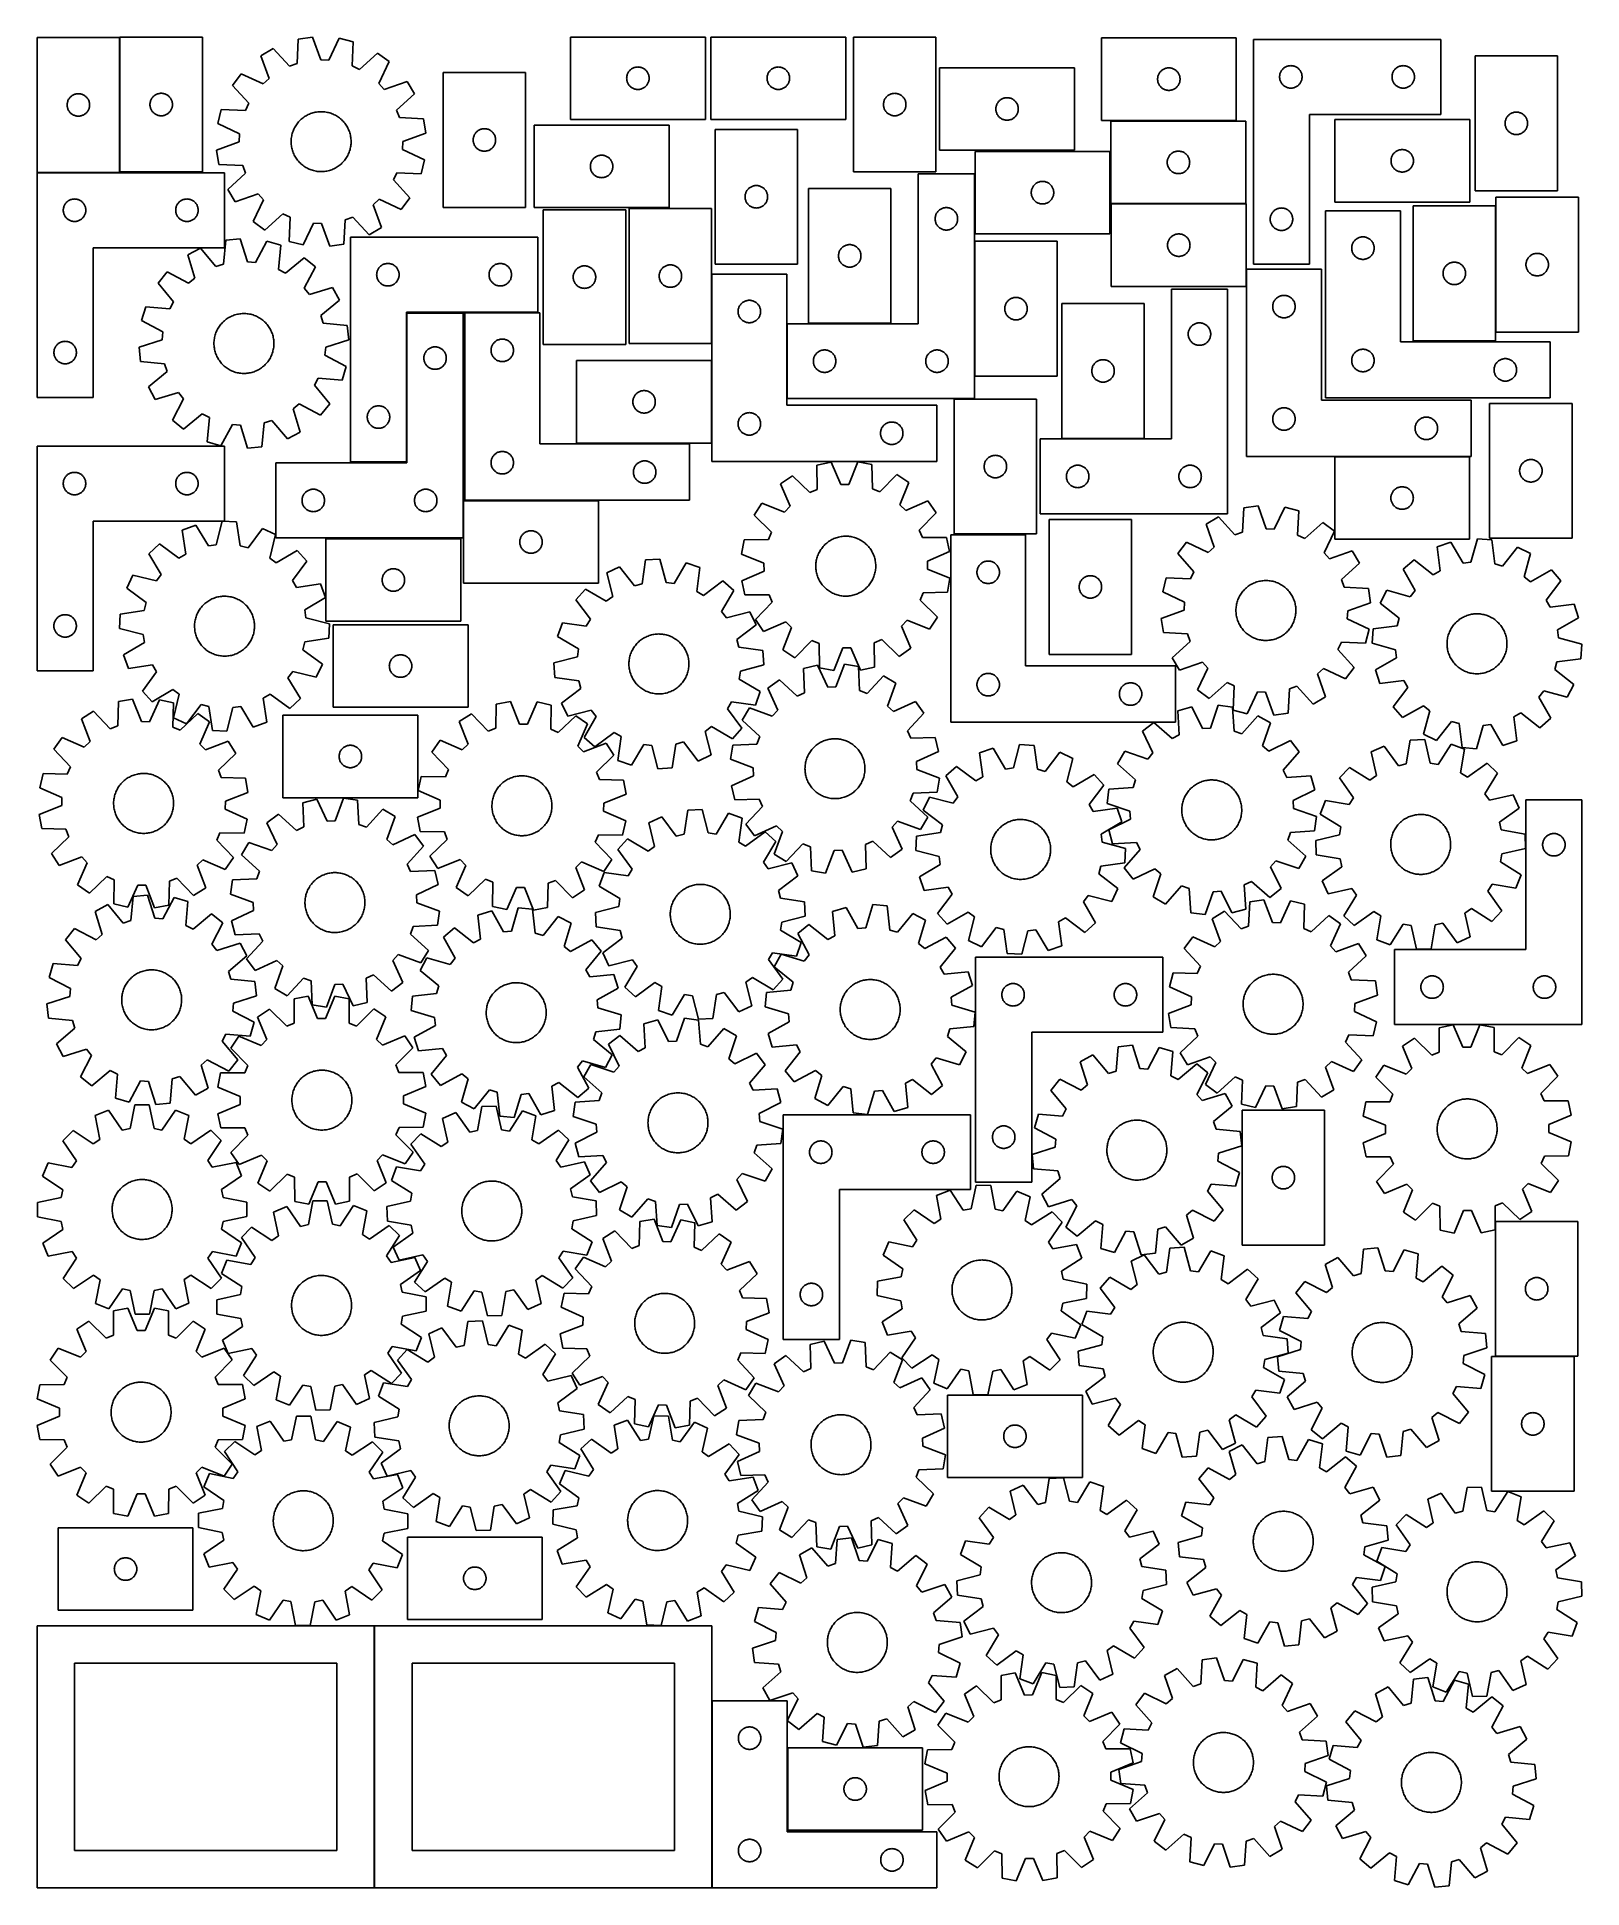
# Model space of a CAD drawing. Header units: millimetres. Extents: x 7 to 1243, y 7 to 1489.
import ezdxf

# ---------------------------------------------------------------- set-up
doc = ezdxf.new("R2010")
doc.units = ezdxf.units.MM
doc.layers.add('CUT', color=7, linetype='CONTINUOUS', true_color=0x000000)

msp = doc.modelspace()

# ---------------------------------------------------------------- linework, layer by layer
at = {"layer": 'CUT'}
for p, q in [((6.606865, 1488.563782), (6.606865, 1380.563782)), ((72.606865, 1488.563782), (6.606865, 1488.563782)), ((72.606865, 1380.563782), (72.606865, 1488.563782)), ((72.934257, 1488.897034), (72.934257, 1380.897034)), ((138.934257, 1488.897034), (72.934257, 1488.897034)), ((138.934257, 1380.897034), (138.934257, 1488.897034)), ((215.710823, 1487.170002), (214.756829, 1467.817164)), ((227.116613, 1488.900154), (215.710823, 1487.170002)), ((233.766923, 1470.700819), (227.116613, 1488.900154)), ((248.477392, 1487.921006), (240.190006, 1470.406394)), ((259.677068, 1485.154652), (248.477392, 1487.921006)), ((258.856569, 1465.795695), (259.677068, 1485.154652)), ((541.605464, 1488.970037), (433.605464, 1488.970037)), ((433.605464, 1488.970037), (433.605464, 1422.970037)), ((541.605464, 1422.970037), (541.605464, 1488.970037)), ((654.034846, 1488.967352), (546.034846, 1488.967352)), ((546.034846, 1488.967352), (546.034846, 1422.967352)), ((654.034846, 1422.967352), (654.034846, 1488.967352)), ((726.215329, 1488.875064), (660.215329, 1488.875064)), ((660.215329, 1488.875064), (660.215329, 1380.875064)), ((726.215329, 1380.875064), (726.215329, 1488.875064)), ((966.707973, 1488.238836), (858.707973, 1488.238836)), ((858.707973, 1488.238836), (858.707973, 1422.238836)), ((966.707973, 1422.238836), (966.707973, 1488.238836)), ((980.393256, 1487.040587), (980.393256, 1307.040587)), ((1130.393256, 1487.040587), (980.393256, 1487.040587)), ((1130.393256, 1427.040587), (1130.393256, 1487.040587)), ((195.601333, 1479.9002), (185.725858, 1473.93694)), ((185.725858, 1473.93694), (192.250493, 1455.692172)), ((208.710002, 1465.63117), (195.601333, 1479.9002)), ((214.756829, 1467.817164), (208.710002, 1465.63117)), ((240.190006, 1470.406394), (233.766923, 1470.700819)), ((279.037151, 1476.075621), (264.678053, 1463.065674)), ((288.325665, 1469.233913), (279.037151, 1476.075621)), ((280.159271, 1451.66256), (288.325665, 1469.233913)), ((1157.937641, 1473.853577), (1157.937641, 1365.853577)), ((1223.937641, 1473.853577), (1157.937641, 1473.853577)), ((1223.937641, 1365.853577), (1223.937641, 1473.853577)), ((169.929145, 1459.524951), (163.087436, 1450.236437)), ((187.500497, 1451.358556), (169.929145, 1459.524951)), ((192.250493, 1455.692172), (187.500497, 1451.358556)), ((264.678053, 1463.065674), (258.856569, 1465.795695)), ((302.737655, 1453.437199), (284.492887, 1446.912564)), ((308.700914, 1443.561724), (302.737655, 1453.437199)), ((397.707028, 1460.530582), (331.707028, 1460.530582)), ((331.707028, 1460.530582), (331.707028, 1352.530582)), ((397.707028, 1352.530582), (397.707028, 1460.530582)), ((478.605464, 1455.970037), (478.624734, 1456.558665)), ((478.624734, 1455.381409), (478.605464, 1455.970037)), ((478.624734, 1456.558665), (478.68246, 1457.144773)), ((478.68246, 1454.795302), (478.624734, 1455.381409)), ((478.68246, 1457.144773), (478.778397, 1457.72585)), ((478.778397, 1454.214224), (478.68246, 1454.795302)), ((478.778397, 1457.72585), (478.912132, 1458.299409)), ((478.912132, 1453.640666), (478.778397, 1454.214224)), ((478.912132, 1458.299409), (479.083093, 1458.862992)), ((479.083093, 1453.077082), (478.912132, 1453.640666)), ((479.083093, 1458.862992), (479.290548, 1459.414188)), ((479.290548, 1452.525886), (479.083093, 1453.077082)), ((479.290548, 1459.414188), (479.533609, 1459.950635)), ((479.533609, 1459.950635), (479.811235, 1460.470037)), ((479.811235, 1460.470037), (480.122238, 1460.970169)), ((480.122238, 1460.970169), (480.465284, 1461.44889)), ((480.465284, 1461.44889), (480.838906, 1461.90415)), ((480.838906, 1461.90415), (481.241503, 1462.333998)), ((481.241503, 1462.333998), (481.671352, 1462.736596)), ((481.671352, 1462.736596), (482.126611, 1463.110217)), ((482.126611, 1463.110217), (482.605332, 1463.453264)), ((482.605332, 1463.453264), (483.105464, 1463.764266)), ((483.105464, 1463.764266), (483.624866, 1464.041892)), ((483.624866, 1464.041892), (484.161313, 1464.284953)), ((484.161313, 1464.284953), (484.712509, 1464.492408)), ((484.712509, 1464.492408), (485.276093, 1464.66337)), ((485.276093, 1464.66337), (485.849651, 1464.797105)), ((485.849651, 1464.797105), (486.430728, 1464.893041)), ((486.430728, 1464.893041), (487.016836, 1464.950768)), ((487.016836, 1464.950768), (487.605464, 1464.970037)), ((487.605464, 1464.970037), (488.194092, 1464.950768)), ((488.194092, 1464.950768), (488.7802, 1464.893041)), ((488.7802, 1464.893041), (489.361277, 1464.797105)), ((489.361277, 1464.797105), (489.934836, 1464.66337)), ((489.934836, 1464.66337), (490.498419, 1464.492408)), ((490.498419, 1464.492408), (491.049615, 1464.284953)), ((491.049615, 1464.284953), (491.586062, 1464.041892)), ((491.586062, 1464.041892), (492.105464, 1463.764266)), ((492.105464, 1463.764266), (492.605596, 1463.453264)), ((492.605596, 1463.453264), (493.084317, 1463.110217)), ((493.084317, 1463.110217), (493.539576, 1462.736596)), ((493.539576, 1462.736596), (493.969425, 1462.333998)), ((493.969425, 1462.333998), (494.372022, 1461.90415)), ((494.372022, 1461.90415), (494.745644, 1461.44889)), ((494.745644, 1461.44889), (495.088691, 1460.970169)), ((495.088691, 1460.970169), (495.399693, 1460.470037)), ((495.399693, 1460.470037), (495.677319, 1459.950635)), ((495.677319, 1459.950635), (495.92038, 1459.414188)), ((495.92038, 1459.414188), (496.127835, 1458.862992)), ((496.127835, 1453.077082), (495.92038, 1452.525886)), ((496.127835, 1458.862992), (496.298797, 1458.299409)), ((496.298797, 1453.640666), (496.127835, 1453.077082)), ((496.298797, 1458.299409), (496.432532, 1457.72585)), ((496.432532, 1454.214224), (496.298797, 1453.640666)), ((496.432532, 1457.72585), (496.528468, 1457.144773)), ((496.528468, 1454.795302), (496.432532, 1454.214224)), ((496.528468, 1457.144773), (496.586194, 1456.558665)), ((496.586194, 1455.381409), (496.528468, 1454.795302)), ((496.586194, 1456.558665), (496.605464, 1455.970037)), ((496.605464, 1455.970037), (496.586194, 1455.381409)), ((591.034846, 1455.967352), (591.054116, 1456.55598)), ((591.054116, 1455.378724), (591.034846, 1455.967352)), ((591.054116, 1456.55598), (591.111843, 1457.142087)), ((591.111843, 1454.792616), (591.054116, 1455.378724)), ((591.111843, 1457.142087), (591.207779, 1457.723165)), ((591.207779, 1454.211539), (591.111843, 1454.792616)), ((591.207779, 1457.723165), (591.341514, 1458.296723)), ((591.341514, 1453.63798), (591.207779, 1454.211539)), ((591.341514, 1458.296723), (591.512475, 1458.860307)), ((591.512475, 1453.074397), (591.341514, 1453.63798)), ((591.512475, 1458.860307), (591.719931, 1459.411503)), ((591.719931, 1452.523201), (591.512475, 1453.074397)), ((591.719931, 1459.411503), (591.962992, 1459.94795)), ((591.962992, 1459.94795), (592.240618, 1460.467352)), ((592.240618, 1460.467352), (592.55162, 1460.967484)), ((592.55162, 1460.967484), (592.894666, 1461.446205)), ((592.894666, 1461.446205), (593.268288, 1461.901464)), ((593.268288, 1461.901464), (593.670885, 1462.331313)), ((593.670885, 1462.331313), (594.100734, 1462.73391)), ((594.100734, 1462.73391), (594.555994, 1463.107532)), ((594.555994, 1463.107532), (595.034714, 1463.450578)), ((595.034714, 1463.450578), (595.534846, 1463.76158)), ((595.534846, 1463.76158), (596.054248, 1464.039206)), ((596.054248, 1464.039206), (596.590696, 1464.282268)), ((596.590696, 1464.282268), (597.141891, 1464.489723)), ((597.141891, 1464.489723), (597.705475, 1464.660684)), ((597.705475, 1464.660684), (598.279034, 1464.794419)), ((598.279034, 1464.794419), (598.860111, 1464.890355)), ((598.860111, 1464.890355), (599.446218, 1464.948082)), ((599.446218, 1464.948082), (600.034846, 1464.967352)), ((600.034846, 1464.967352), (600.623475, 1464.948082)), ((600.623475, 1464.948082), (601.209582, 1464.890355)), ((601.209582, 1464.890355), (601.790659, 1464.794419)), ((601.790659, 1464.794419), (602.364218, 1464.660684)), ((602.364218, 1464.660684), (602.927802, 1464.489723)), ((602.927802, 1464.489723), (603.478997, 1464.282268)), ((603.478997, 1464.282268), (604.015445, 1464.039206)), ((604.015445, 1464.039206), (604.534846, 1463.76158)), ((604.534846, 1463.76158), (605.034979, 1463.450578)), ((605.034979, 1463.450578), (605.513699, 1463.107532)), ((605.513699, 1463.107532), (605.968959, 1462.73391)), ((605.968959, 1462.73391), (606.398807, 1462.331313)), ((606.398807, 1462.331313), (606.801405, 1461.901464)), ((606.801405, 1461.901464), (607.175027, 1461.446205)), ((607.175027, 1461.446205), (607.518073, 1460.967484)), ((607.518073, 1460.967484), (607.829075, 1460.467352)), ((607.829075, 1460.467352), (608.106701, 1459.94795)), ((608.106701, 1459.94795), (608.349762, 1459.411503)), ((608.349762, 1459.411503), (608.557218, 1458.860307)), ((608.557218, 1453.074397), (608.349762, 1452.523201)), ((608.557218, 1458.860307), (608.728179, 1458.296723)), ((608.728179, 1453.63798), (608.557218, 1453.074397)), ((608.728179, 1458.296723), (608.861914, 1457.723165)), ((608.861914, 1454.211539), (608.728179, 1453.63798)), ((608.861914, 1457.723165), (608.95785, 1457.142087)), ((608.95785, 1454.792616), (608.861914, 1454.211539)), ((608.95785, 1457.142087), (609.015577, 1456.55598)), ((609.015577, 1455.378724), (608.95785, 1454.792616)), ((609.015577, 1456.55598), (609.034846, 1455.967352)), ((609.034846, 1455.967352), (609.015577, 1455.378724)), ((837.184781, 1464.351382), (729.184781, 1464.351382)), ((729.184781, 1464.351382), (729.184781, 1398.351382)), ((837.184781, 1398.351382), (837.184781, 1464.351382)), ((903.707973, 1455.238836), (903.727242, 1455.827464)), ((903.727242, 1454.650208), (903.707973, 1455.238836)), ((903.727242, 1455.827464), (903.784969, 1456.413572)), ((903.784969, 1454.0641), (903.727242, 1454.650208)), ((903.784969, 1456.413572), (903.880905, 1456.994649)), ((903.880905, 1453.483023), (903.784969, 1454.0641)), ((903.880905, 1456.994649), (904.01464, 1457.568208)), ((904.01464, 1452.909465), (903.880905, 1453.483023)), ((904.01464, 1457.568208), (904.185602, 1458.131791)), ((904.185602, 1452.345881), (904.01464, 1452.909465)), ((904.185602, 1458.131791), (904.393057, 1458.682987)), ((904.393057, 1458.682987), (904.636118, 1459.219434)), ((904.636118, 1459.219434), (904.913744, 1459.738836)), ((904.913744, 1459.738836), (905.224746, 1460.238968)), ((905.224746, 1460.238968), (905.567793, 1460.717689)), ((905.567793, 1460.717689), (905.941414, 1461.172948)), ((905.941414, 1461.172948), (906.344012, 1461.602797)), ((906.344012, 1461.602797), (906.77386, 1462.005394)), ((906.77386, 1462.005394), (907.22912, 1462.379016)), ((907.22912, 1462.379016), (907.707841, 1462.722063)), ((907.707841, 1462.722063), (908.207973, 1463.033065)), ((908.207973, 1463.033065), (908.727374, 1463.310691)), ((908.727374, 1463.310691), (909.263822, 1463.553752)), ((909.263822, 1463.553752), (909.815017, 1463.761207)), ((909.815017, 1463.761207), (910.378601, 1463.932169)), ((910.378601, 1463.932169), (910.95216, 1464.065904)), ((910.95216, 1464.065904), (911.533237, 1464.16184)), ((911.533237, 1464.16184), (912.119345, 1464.219566)), ((912.119345, 1464.219566), (912.707973, 1464.238836)), ((912.707973, 1464.238836), (913.296601, 1464.219566)), ((913.296601, 1464.219566), (913.882708, 1464.16184)), ((913.882708, 1464.16184), (914.463786, 1464.065904)), ((914.463786, 1464.065904), (915.037344, 1463.932169)), ((915.037344, 1463.932169), (915.600928, 1463.761207)), ((915.600928, 1463.761207), (916.152124, 1463.553752)), ((916.152124, 1463.553752), (916.688571, 1463.310691)), ((916.688571, 1463.310691), (917.207973, 1463.033065)), ((917.207973, 1463.033065), (917.708105, 1462.722063)), ((917.708105, 1462.722063), (918.186826, 1462.379016)), ((918.186826, 1462.379016), (918.642085, 1462.005394)), ((918.642085, 1462.005394), (919.071934, 1461.602797)), ((919.071934, 1461.602797), (919.474531, 1461.172948)), ((919.474531, 1461.172948), (919.848153, 1460.717689)), ((919.848153, 1460.717689), (920.191199, 1460.238968)), ((920.191199, 1460.238968), (920.502201, 1459.738836)), ((920.502201, 1459.738836), (920.779827, 1459.219434)), ((920.779827, 1459.219434), (921.022888, 1458.682987)), ((921.022888, 1458.682987), (921.230344, 1458.131791)), ((921.230344, 1458.131791), (921.401305, 1457.568208)), ((921.401305, 1452.909465), (921.230344, 1452.345881)), ((921.401305, 1457.568208), (921.53504, 1456.994649)), ((921.53504, 1453.483023), (921.401305, 1452.909465)), ((921.53504, 1456.994649), (921.630976, 1456.413572)), ((921.630976, 1454.0641), (921.53504, 1453.483023)), ((921.630976, 1456.413572), (921.688703, 1455.827464)), ((921.688703, 1454.650208), (921.630976, 1454.0641)), ((921.688703, 1455.827464), (921.707973, 1455.238836)), ((921.707973, 1455.238836), (921.688703, 1454.650208)), ((1001.393256, 1457.040587), (1001.412526, 1457.629215)), ((1001.412526, 1456.451959), (1001.393256, 1457.040587)), ((1001.412526, 1457.629215), (1001.470252, 1458.215322)), ((1001.470252, 1455.865851), (1001.412526, 1456.451959)), ((1001.470252, 1458.215322), (1001.566188, 1458.7964)), ((1001.566188, 1455.284774), (1001.470252, 1455.865851)), ((1001.566188, 1458.7964), (1001.699924, 1459.369958)), ((1001.699924, 1454.711215), (1001.566188, 1455.284774)), ((1001.699924, 1459.369958), (1001.870885, 1459.933542)), ((1001.870885, 1454.147632), (1001.699924, 1454.711215)), ((1001.870885, 1459.933542), (1002.07834, 1460.484738)), ((1002.07834, 1453.596436), (1001.870885, 1454.147632)), ((1002.07834, 1460.484738), (1002.321401, 1461.021185)), ((1002.321401, 1453.059989), (1002.07834, 1453.596436)), ((1002.321401, 1461.021185), (1002.599027, 1461.540587)), ((1002.599027, 1452.540587), (1002.321401, 1453.059989)), ((1002.599027, 1461.540587), (1002.91003, 1462.040719)), ((1002.91003, 1462.040719), (1003.253076, 1462.51944)), ((1003.253076, 1462.51944), (1003.626698, 1462.974699)), ((1003.626698, 1462.974699), (1004.029295, 1463.404548)), ((1004.029295, 1463.404548), (1004.459144, 1463.807145)), ((1004.459144, 1463.807145), (1004.914403, 1464.180767)), ((1004.914403, 1464.180767), (1005.393124, 1464.523813)), ((1005.393124, 1464.523813), (1005.893256, 1464.834815)), ((1005.893256, 1464.834815), (1006.412658, 1465.112441)), ((1006.412658, 1465.112441), (1006.949105, 1465.355503)), ((1006.949105, 1465.355503), (1007.500301, 1465.562958)), ((1007.500301, 1465.562958), (1008.063885, 1465.733919)), ((1008.063885, 1465.733919), (1008.637443, 1465.867654)), ((1008.637443, 1465.867654), (1009.21852, 1465.96359)), ((1009.21852, 1465.96359), (1009.804628, 1466.021317)), ((1009.804628, 1466.021317), (1010.393256, 1466.040587)), ((1010.393256, 1466.040587), (1010.981884, 1466.021317)), ((1010.981884, 1466.021317), (1011.567992, 1465.96359)), ((1011.567992, 1465.96359), (1012.149069, 1465.867654)), ((1012.149069, 1465.867654), (1012.722627, 1465.733919)), ((1012.722627, 1465.733919), (1013.286211, 1465.562958)), ((1013.286211, 1465.562958), (1013.837407, 1465.355503)), ((1013.837407, 1465.355503), (1014.373854, 1465.112441)), ((1014.373854, 1465.112441), (1014.893256, 1464.834815)), ((1014.893256, 1464.834815), (1015.393388, 1464.523813)), ((1015.393388, 1464.523813), (1015.872109, 1464.180767)), ((1015.872109, 1464.180767), (1016.327368, 1463.807145)), ((1016.327368, 1463.807145), (1016.757217, 1463.404548)), ((1016.757217, 1463.404548), (1017.159814, 1462.974699)), ((1017.159814, 1462.974699), (1017.533436, 1462.51944)), ((1017.533436, 1462.51944), (1017.876483, 1462.040719)), ((1017.876483, 1462.040719), (1018.187485, 1461.540587)), ((1018.187485, 1461.540587), (1018.465111, 1461.021185)), ((1018.465111, 1453.059989), (1018.187485, 1452.540587)), ((1018.465111, 1461.021185), (1018.708172, 1460.484738)), ((1018.708172, 1453.596436), (1018.465111, 1453.059989)), ((1018.708172, 1460.484738), (1018.915627, 1459.933542)), ((1018.915627, 1454.147632), (1018.708172, 1453.596436)), ((1018.915627, 1459.933542), (1019.086588, 1459.369958)), ((1019.086588, 1454.711215), (1018.915627, 1454.147632)), ((1019.086588, 1459.369958), (1019.220324, 1458.7964)), ((1019.220324, 1455.284774), (1019.086588, 1454.711215)), ((1019.220324, 1458.7964), (1019.31626, 1458.215322)), ((1019.31626, 1455.865851), (1019.220324, 1455.284774)), ((1019.31626, 1458.215322), (1019.373986, 1457.629215)), ((1019.373986, 1456.451959), (1019.31626, 1455.865851)), ((1019.373986, 1457.629215), (1019.393256, 1457.040587)), ((1019.393256, 1457.040587), (1019.373986, 1456.451959)), ((1091.393256, 1457.040587), (1091.412526, 1457.629215)), ((1091.412526, 1456.451959), (1091.393256, 1457.040587)), ((1091.412526, 1457.629215), (1091.470252, 1458.215322)), ((1091.470252, 1455.865851), (1091.412526, 1456.451959)), ((1091.470252, 1458.215322), (1091.566188, 1458.7964)), ((1091.566188, 1455.284774), (1091.470252, 1455.865851)), ((1091.566188, 1458.7964), (1091.699924, 1459.369958)), ((1091.699924, 1454.711215), (1091.566188, 1455.284774)), ((1091.699924, 1459.369958), (1091.870885, 1459.933542)), ((1091.870885, 1454.147632), (1091.699924, 1454.711215)), ((1091.870885, 1459.933542), (1092.07834, 1460.484738)), ((1092.07834, 1453.596436), (1091.870885, 1454.147632)), ((1092.07834, 1460.484738), (1092.321401, 1461.021185)), ((1092.321401, 1453.059989), (1092.07834, 1453.596436)), ((1092.321401, 1461.021185), (1092.599027, 1461.540587)), ((1092.599027, 1452.540587), (1092.321401, 1453.059989)), ((1092.599027, 1461.540587), (1092.91003, 1462.040719)), ((1092.91003, 1462.040719), (1093.253076, 1462.51944)), ((1093.253076, 1462.51944), (1093.626698, 1462.974699)), ((1093.626698, 1462.974699), (1094.029295, 1463.404548)), ((1094.029295, 1463.404548), (1094.459144, 1463.807145)), ((1094.459144, 1463.807145), (1094.914403, 1464.180767)), ((1094.914403, 1464.180767), (1095.393124, 1464.523813)), ((1095.393124, 1464.523813), (1095.893256, 1464.834815)), ((1095.893256, 1464.834815), (1096.412658, 1465.112441)), ((1096.412658, 1465.112441), (1096.949105, 1465.355503)), ((1096.949105, 1465.355503), (1097.500301, 1465.562958)), ((1097.500301, 1465.562958), (1098.063885, 1465.733919)), ((1098.063885, 1465.733919), (1098.637443, 1465.867654)), ((1098.637443, 1465.867654), (1099.21852, 1465.96359)), ((1099.21852, 1465.96359), (1099.804628, 1466.021317)), ((1099.804628, 1466.021317), (1100.393256, 1466.040587)), ((1100.393256, 1466.040587), (1100.981884, 1466.021317)), ((1100.981884, 1466.021317), (1101.567992, 1465.96359)), ((1101.567992, 1465.96359), (1102.149069, 1465.867654)), ((1102.149069, 1465.867654), (1102.722627, 1465.733919)), ((1102.722627, 1465.733919), (1103.286211, 1465.562958)), ((1103.286211, 1465.562958), (1103.837407, 1465.355503)), ((1103.837407, 1465.355503), (1104.373854, 1465.112441)), ((1104.373854, 1465.112441), (1104.893256, 1464.834815)), ((1104.893256, 1464.834815), (1105.393388, 1464.523813)), ((1105.393388, 1464.523813), (1105.872109, 1464.180767)), ((1105.872109, 1464.180767), (1106.327368, 1463.807145)), ((1106.327368, 1463.807145), (1106.757217, 1463.404548)), ((1106.757217, 1463.404548), (1107.159814, 1462.974699)), ((1107.159814, 1462.974699), (1107.533436, 1462.51944)), ((1107.533436, 1462.51944), (1107.876483, 1462.040719)), ((1107.876483, 1462.040719), (1108.187485, 1461.540587)), ((1108.187485, 1461.540587), (1108.465111, 1461.021185)), ((1108.465111, 1453.059989), (1108.187485, 1452.540587)), ((1108.465111, 1461.021185), (1108.708172, 1460.484738)), ((1108.708172, 1453.596436), (1108.465111, 1453.059989)), ((1108.708172, 1460.484738), (1108.915627, 1459.933542)), ((1108.915627, 1454.147632), (1108.708172, 1453.596436)), ((1108.915627, 1459.933542), (1109.086588, 1459.369958)), ((1109.086588, 1454.711215), (1108.915627, 1454.147632)), ((1109.086588, 1459.369958), (1109.220324, 1458.7964)), ((1109.220324, 1455.284774), (1109.086588, 1454.711215)), ((1109.220324, 1458.7964), (1109.31626, 1458.215322)), ((1109.31626, 1455.865851), (1109.220324, 1455.284774)), ((1109.31626, 1458.215322), (1109.373986, 1457.629215)), ((1109.373986, 1456.451959), (1109.31626, 1455.865851)), ((1109.373986, 1457.629215), (1109.393256, 1457.040587)), ((1109.393256, 1457.040587), (1109.373986, 1456.451959)), ((31.084493, 1437.456737), (31.291949, 1438.007933)), ((31.291949, 1438.007933), (31.53501, 1438.54438)), ((31.53501, 1438.54438), (31.812636, 1439.063782)), ((31.812636, 1439.063782), (32.123638, 1439.563914)), ((32.123638, 1439.563914), (32.466685, 1440.042635)), ((32.466685, 1440.042635), (32.840306, 1440.497894)), ((32.840306, 1440.497894), (33.242904, 1440.927743)), ((33.242904, 1440.927743), (33.672752, 1441.33034)), ((33.672752, 1441.33034), (34.128012, 1441.703962)), ((34.128012, 1441.703962), (34.606733, 1442.047009)), ((34.606733, 1442.047009), (35.106865, 1442.358011)), ((35.106865, 1442.358011), (35.626266, 1442.635637)), ((35.626266, 1442.635637), (36.162714, 1442.878698)), ((36.162714, 1442.878698), (36.713909, 1443.086153)), ((36.713909, 1443.086153), (37.277493, 1443.257114)), ((37.277493, 1443.257114), (37.851052, 1443.39085)), ((37.851052, 1443.39085), (38.432129, 1443.486786)), ((38.432129, 1443.486786), (39.018236, 1443.544512)), ((39.018236, 1443.544512), (39.606865, 1443.563782)), ((39.606865, 1443.563782), (40.195493, 1443.544512)), ((40.195493, 1443.544512), (40.7816, 1443.486786)), ((40.7816, 1443.486786), (41.362678, 1443.39085)), ((41.362678, 1443.39085), (41.936236, 1443.257114)), ((41.936236, 1443.257114), (42.49982, 1443.086153)), ((42.49982, 1443.086153), (43.051016, 1442.878698)), ((43.051016, 1442.878698), (43.587463, 1442.635637)), ((43.587463, 1442.635637), (44.106865, 1442.358011)), ((44.106865, 1442.358011), (44.606997, 1442.047009)), ((44.606997, 1442.047009), (45.085718, 1441.703962)), ((45.085718, 1441.703962), (45.540977, 1441.33034)), ((45.540977, 1441.33034), (45.970826, 1440.927743)), ((45.970826, 1440.927743), (46.373423, 1440.497894)), ((46.373423, 1440.497894), (46.747045, 1440.042635)), ((46.747045, 1440.042635), (47.090091, 1439.563914)), ((47.090091, 1439.563914), (47.401093, 1439.063782)), ((47.401093, 1439.063782), (47.678719, 1438.54438)), ((47.678719, 1438.54438), (47.92178, 1438.007933)), ((47.92178, 1438.007933), (48.129236, 1437.456737)), ((97.411886, 1437.789989), (97.619341, 1438.341185)), ((97.619341, 1438.341185), (97.862403, 1438.877632)), ((97.862403, 1438.877632), (98.140029, 1439.397034)), ((98.140029, 1439.397034), (98.451031, 1439.897166)), ((98.451031, 1439.897166), (98.794077, 1440.375887)), ((98.794077, 1440.375887), (99.167699, 1440.831146)), ((99.167699, 1440.831146), (99.570296, 1441.260995)), ((99.570296, 1441.260995), (100.000145, 1441.663592)), ((100.000145, 1441.663592), (100.455404, 1442.037214)), ((100.455404, 1442.037214), (100.934125, 1442.38026)), ((100.934125, 1442.38026), (101.434257, 1442.691263)), ((101.434257, 1442.691263), (101.953659, 1442.968889)), ((101.953659, 1442.968889), (102.490106, 1443.21195)), ((102.490106, 1443.21195), (103.041302, 1443.419405)), ((103.041302, 1443.419405), (103.604886, 1443.590366)), ((103.604886, 1443.590366), (104.178444, 1443.724102)), ((104.178444, 1443.724102), (104.759522, 1443.820038)), ((104.759522, 1443.820038), (105.345629, 1443.877764)), ((105.345629, 1443.877764), (105.934257, 1443.897034)), ((105.934257, 1443.897034), (106.522885, 1443.877764)), ((106.522885, 1443.877764), (107.108993, 1443.820038)), ((107.108993, 1443.820038), (107.69007, 1443.724102)), ((107.69007, 1443.724102), (108.263629, 1443.590366)), ((108.263629, 1443.590366), (108.827212, 1443.419405)), ((108.827212, 1443.419405), (109.378408, 1443.21195)), ((109.378408, 1443.21195), (109.914855, 1442.968889)), ((109.914855, 1442.968889), (110.434257, 1442.691263)), ((110.434257, 1442.691263), (110.934389, 1442.38026)), ((110.934389, 1442.38026), (111.41311, 1442.037214)), ((111.41311, 1442.037214), (111.86837, 1441.663592)), ((111.86837, 1441.663592), (112.298218, 1441.260995)), ((112.298218, 1441.260995), (112.700816, 1440.831146)), ((112.700816, 1440.831146), (113.074437, 1440.375887)), ((113.074437, 1440.375887), (113.417484, 1439.897166)), ((113.417484, 1439.897166), (113.728486, 1439.397034)), ((113.728486, 1439.397034), (114.006112, 1438.877632)), ((114.006112, 1438.877632), (114.249173, 1438.341185)), ((114.249173, 1438.341185), (114.456628, 1437.789989)), ((163.087436, 1450.236437), (176.097383, 1435.877339)), ((284.492887, 1446.912564), (280.159271, 1451.66256)), ((294.431884, 1430.453055), (308.700914, 1443.561724)), ((479.533609, 1451.989439), (479.290548, 1452.525886)), ((479.811235, 1451.470037), (479.533609, 1451.989439)), ((480.122238, 1450.969905), (479.811235, 1451.470037)), ((480.465284, 1450.491184), (480.122238, 1450.969905)), ((480.838906, 1450.035925), (480.465284, 1450.491184)), ((481.241503, 1449.606076), (480.838906, 1450.035925)), ((481.671352, 1449.203479), (481.241503, 1449.606076)), ((482.126611, 1448.829857), (481.671352, 1449.203479)), ((482.605332, 1448.486811), (482.126611, 1448.829857)), ((483.105464, 1448.175809), (482.605332, 1448.486811)), ((483.624866, 1447.898183), (483.105464, 1448.175809)), ((484.161313, 1447.655121), (483.624866, 1447.898183)), ((484.712509, 1447.447666), (484.161313, 1447.655121)), ((485.276093, 1447.276705), (484.712509, 1447.447666)), ((485.849651, 1447.14297), (485.276093, 1447.276705)), ((486.430728, 1447.047034), (485.849651, 1447.14297)), ((487.016836, 1446.989307), (486.430728, 1447.047034)), ((487.605464, 1446.970037), (487.016836, 1446.989307)), ((488.194092, 1446.989307), (487.605464, 1446.970037)), ((488.7802, 1447.047034), (488.194092, 1446.989307)), ((489.361277, 1447.14297), (488.7802, 1447.047034)), ((489.934836, 1447.276705), (489.361277, 1447.14297)), ((490.498419, 1447.447666), (489.934836, 1447.276705)), ((491.049615, 1447.655121), (490.498419, 1447.447666)), ((491.586062, 1447.898183), (491.049615, 1447.655121)), ((492.105464, 1448.175809), (491.586062, 1447.898183)), ((492.605596, 1448.486811), (492.105464, 1448.175809)), ((493.084317, 1448.829857), (492.605596, 1448.486811)), ((493.539576, 1449.203479), (493.084317, 1448.829857)), ((493.969425, 1449.606076), (493.539576, 1449.203479)), ((494.372022, 1450.035925), (493.969425, 1449.606076)), ((494.745644, 1450.491184), (494.372022, 1450.035925)), ((495.088691, 1450.969905), (494.745644, 1450.491184)), ((495.399693, 1451.470037), (495.088691, 1450.969905)), ((495.677319, 1451.989439), (495.399693, 1451.470037)), ((495.92038, 1452.525886), (495.677319, 1451.989439)), ((591.962992, 1451.986754), (591.719931, 1452.523201)), ((592.240618, 1451.467352), (591.962992, 1451.986754)), ((592.55162, 1450.96722), (592.240618, 1451.467352)), ((592.894666, 1450.488499), (592.55162, 1450.96722)), ((593.268288, 1450.033239), (592.894666, 1450.488499)), ((593.670885, 1449.603391), (593.268288, 1450.033239)), ((594.100734, 1449.200793), (593.670885, 1449.603391)), ((594.555994, 1448.827172), (594.100734, 1449.200793)), ((595.034714, 1448.484125), (594.555994, 1448.827172)), ((595.534846, 1448.173123), (595.034714, 1448.484125)), ((596.054248, 1447.895497), (595.534846, 1448.173123)), ((596.590696, 1447.652436), (596.054248, 1447.895497)), ((597.141891, 1447.444981), (596.590696, 1447.652436)), ((597.705475, 1447.274019), (597.141891, 1447.444981)), ((598.279034, 1447.140284), (597.705475, 1447.274019)), ((598.860111, 1447.044348), (598.279034, 1447.140284)), ((599.446218, 1446.986621), (598.860111, 1447.044348)), ((600.034846, 1446.967352), (599.446218, 1446.986621)), ((600.623475, 1446.986621), (600.034846, 1446.967352)), ((601.209582, 1447.044348), (600.623475, 1446.986621)), ((601.790659, 1447.140284), (601.209582, 1447.044348)), ((602.364218, 1447.274019), (601.790659, 1447.140284)), ((602.927802, 1447.444981), (602.364218, 1447.274019)), ((603.478997, 1447.652436), (602.927802, 1447.444981)), ((604.015445, 1447.895497), (603.478997, 1447.652436)), ((604.534846, 1448.173123), (604.015445, 1447.895497)), ((605.034979, 1448.484125), (604.534846, 1448.173123)), ((605.513699, 1448.827172), (605.034979, 1448.484125)), ((605.968959, 1449.200793), (605.513699, 1448.827172)), ((606.398807, 1449.603391), (605.968959, 1449.200793)), ((606.801405, 1450.033239), (606.398807, 1449.603391)), ((607.175027, 1450.488499), (606.801405, 1450.033239)), ((607.518073, 1450.96722), (607.175027, 1450.488499)), ((607.829075, 1451.467352), (607.518073, 1450.96722)), ((608.106701, 1451.986754), (607.829075, 1451.467352)), ((608.349762, 1452.523201), (608.106701, 1451.986754)), ((684.692958, 1437.768019), (684.900413, 1438.319215)), ((684.900413, 1438.319215), (685.143474, 1438.855662)), ((685.143474, 1438.855662), (685.4211, 1439.375064)), ((685.4211, 1439.375064), (685.732102, 1439.875196)), ((685.732102, 1439.875196), (686.075149, 1440.353917)), ((686.075149, 1440.353917), (686.448771, 1440.809177)), ((686.448771, 1440.809177), (686.851368, 1441.239025)), ((686.851368, 1441.239025), (687.281217, 1441.641622)), ((687.281217, 1441.641622), (687.736476, 1442.015244)), ((687.736476, 1442.015244), (688.215197, 1442.358291)), ((688.215197, 1442.358291), (688.715329, 1442.669293)), ((688.715329, 1442.669293), (689.234731, 1442.946919)), ((689.234731, 1442.946919), (689.771178, 1443.18998)), ((689.771178, 1443.18998), (690.322374, 1443.397435)), ((690.322374, 1443.397435), (690.885957, 1443.568397)), ((690.885957, 1443.568397), (691.459516, 1443.702132)), ((691.459516, 1443.702132), (692.040593, 1443.798068)), ((692.040593, 1443.798068), (692.626701, 1443.855795)), ((692.626701, 1443.855795), (693.215329, 1443.875064)), ((693.215329, 1443.875064), (693.803957, 1443.855795)), ((693.803957, 1443.855795), (694.390065, 1443.798068)), ((694.390065, 1443.798068), (694.971142, 1443.702132)), ((694.971142, 1443.702132), (695.5447, 1443.568397)), ((695.5447, 1443.568397), (696.108284, 1443.397435)), ((696.108284, 1443.397435), (696.65948, 1443.18998)), ((696.65948, 1443.18998), (697.195927, 1442.946919)), ((697.195927, 1442.946919), (697.715329, 1442.669293)), ((697.715329, 1442.669293), (698.215461, 1442.358291)), ((698.215461, 1442.358291), (698.694182, 1442.015244)), ((698.694182, 1442.015244), (699.149441, 1441.641622)), ((699.149441, 1441.641622), (699.57929, 1441.239025)), ((699.57929, 1441.239025), (699.981887, 1440.809177)), ((699.981887, 1440.809177), (700.355509, 1440.353917)), ((700.355509, 1440.353917), (700.698555, 1439.875196)), ((700.698555, 1439.875196), (701.009557, 1439.375064)), ((701.009557, 1439.375064), (701.287184, 1438.855662)), ((701.287184, 1438.855662), (701.530245, 1438.319215)), ((701.530245, 1438.319215), (701.7377, 1437.768019)), ((776.82082, 1437.715343), (777.250669, 1438.11794)), ((777.250669, 1438.11794), (777.705928, 1438.491562)), ((777.705928, 1438.491562), (778.184649, 1438.834608)), ((778.184649, 1438.834608), (778.684781, 1439.145611)), ((778.684781, 1439.145611), (779.204183, 1439.423237)), ((779.204183, 1439.423237), (779.74063, 1439.666298)), ((779.74063, 1439.666298), (780.291826, 1439.873753)), ((780.291826, 1439.873753), (780.85541, 1440.044714)), ((780.85541, 1440.044714), (781.428968, 1440.178449)), ((781.428968, 1440.178449), (782.010045, 1440.274386)), ((782.010045, 1440.274386), (782.596153, 1440.332112)), ((782.596153, 1440.332112), (783.184781, 1440.351382)), ((783.184781, 1440.351382), (783.773409, 1440.332112)), ((783.773409, 1440.332112), (784.359517, 1440.274386)), ((784.359517, 1440.274386), (784.940594, 1440.178449)), ((784.940594, 1440.178449), (785.514153, 1440.044714)), ((785.514153, 1440.044714), (786.077736, 1439.873753)), ((786.077736, 1439.873753), (786.628932, 1439.666298)), ((786.628932, 1439.666298), (787.165379, 1439.423237)), ((787.165379, 1439.423237), (787.684781, 1439.145611)), ((787.684781, 1439.145611), (788.184913, 1438.834608)), ((788.184913, 1438.834608), (788.663634, 1438.491562)), ((788.663634, 1438.491562), (789.118893, 1438.11794)), ((789.118893, 1438.11794), (789.548742, 1437.715343)), ((904.393057, 1451.794685), (904.185602, 1452.345881)), ((904.636118, 1451.258238), (904.393057, 1451.794685)), ((904.913744, 1450.738836), (904.636118, 1451.258238)), ((905.224746, 1450.238704), (904.913744, 1450.738836)), ((905.567793, 1449.759983), (905.224746, 1450.238704)), ((905.941414, 1449.304724), (905.567793, 1449.759983)), ((906.344012, 1448.874875), (905.941414, 1449.304724)), ((906.77386, 1448.472278), (906.344012, 1448.874875)), ((907.22912, 1448.098656), (906.77386, 1448.472278)), ((907.707841, 1447.75561), (907.22912, 1448.098656)), ((908.207973, 1447.444607), (907.707841, 1447.75561)), ((908.727374, 1447.166981), (908.207973, 1447.444607)), ((909.263822, 1446.92392), (908.727374, 1447.166981)), ((909.815017, 1446.716465), (909.263822, 1446.92392)), ((910.378601, 1446.545504), (909.815017, 1446.716465)), ((910.95216, 1446.411769), (910.378601, 1446.545504)), ((911.533237, 1446.315832), (910.95216, 1446.411769)), ((912.119345, 1446.258106), (911.533237, 1446.315832)), ((912.707973, 1446.238836), (912.119345, 1446.258106)), ((913.296601, 1446.258106), (912.707973, 1446.238836)), ((913.882708, 1446.315832), (913.296601, 1446.258106)), ((914.463786, 1446.411769), (913.882708, 1446.315832)), ((915.037344, 1446.545504), (914.463786, 1446.411769)), ((915.600928, 1446.716465), (915.037344, 1446.545504)), ((916.152124, 1446.92392), (915.600928, 1446.716465)), ((916.688571, 1447.166981), (916.152124, 1446.92392)), ((917.207973, 1447.444607), (916.688571, 1447.166981)), ((917.708105, 1447.75561), (917.207973, 1447.444607)), ((918.186826, 1448.098656), (917.708105, 1447.75561)), ((918.642085, 1448.472278), (918.186826, 1448.098656)), ((919.071934, 1448.874875), (918.642085, 1448.472278)), ((919.474531, 1449.304724), (919.071934, 1448.874875)), ((919.848153, 1449.759983), (919.474531, 1449.304724)), ((920.191199, 1450.238704), (919.848153, 1449.759983)), ((920.502201, 1450.738836), (920.191199, 1450.238704)), ((920.779827, 1451.258238), (920.502201, 1450.738836)), ((921.022888, 1451.794685), (920.779827, 1451.258238)), ((921.230344, 1452.345881), (921.022888, 1451.794685)), ((1002.91003, 1452.040455), (1002.599027, 1452.540587)), ((1003.253076, 1451.561734), (1002.91003, 1452.040455)), ((1003.626698, 1451.106474), (1003.253076, 1451.561734)), ((1004.029295, 1450.676626), (1003.626698, 1451.106474)), ((1004.459144, 1450.274028), (1004.029295, 1450.676626)), ((1004.914403, 1449.900407), (1004.459144, 1450.274028)), ((1005.393124, 1449.55736), (1004.914403, 1449.900407)), ((1005.893256, 1449.246358), (1005.393124, 1449.55736)), ((1006.412658, 1448.968732), (1005.893256, 1449.246358)), ((1006.949105, 1448.725671), (1006.412658, 1448.968732)), ((1007.500301, 1448.518216), (1006.949105, 1448.725671)), ((1008.063885, 1448.347254), (1007.500301, 1448.518216)), ((1008.637443, 1448.213519), (1008.063885, 1448.347254)), ((1009.21852, 1448.117583), (1008.637443, 1448.213519)), ((1009.804628, 1448.059856), (1009.21852, 1448.117583)), ((1010.393256, 1448.040587), (1009.804628, 1448.059856)), ((1010.981884, 1448.059856), (1010.393256, 1448.040587)), ((1011.567992, 1448.117583), (1010.981884, 1448.059856)), ((1012.149069, 1448.213519), (1011.567992, 1448.117583)), ((1012.722627, 1448.347254), (1012.149069, 1448.213519)), ((1013.286211, 1448.518216), (1012.722627, 1448.347254)), ((1013.837407, 1448.725671), (1013.286211, 1448.518216)), ((1014.373854, 1448.968732), (1013.837407, 1448.725671)), ((1014.893256, 1449.246358), (1014.373854, 1448.968732)), ((1015.393388, 1449.55736), (1014.893256, 1449.246358)), ((1015.872109, 1449.900407), (1015.393388, 1449.55736)), ((1016.327368, 1450.274028), (1015.872109, 1449.900407)), ((1016.757217, 1450.676626), (1016.327368, 1450.274028)), ((1017.159814, 1451.106474), (1016.757217, 1450.676626)), ((1017.533436, 1451.561734), (1017.159814, 1451.106474)), ((1017.876483, 1452.040455), (1017.533436, 1451.561734)), ((1018.187485, 1452.540587), (1017.876483, 1452.040455)), ((1092.91003, 1452.040455), (1092.599027, 1452.540587)), ((1093.253076, 1451.561734), (1092.91003, 1452.040455)), ((1093.626698, 1451.106474), (1093.253076, 1451.561734)), ((1094.029295, 1450.676626), (1093.626698, 1451.106474)), ((1094.459144, 1450.274028), (1094.029295, 1450.676626)), ((1094.914403, 1449.900407), (1094.459144, 1450.274028)), ((1095.393124, 1449.55736), (1094.914403, 1449.900407)), ((1095.893256, 1449.246358), (1095.393124, 1449.55736)), ((1096.412658, 1448.968732), (1095.893256, 1449.246358)), ((1096.949105, 1448.725671), (1096.412658, 1448.968732)), ((1097.500301, 1448.518216), (1096.949105, 1448.725671)), ((1098.063885, 1448.347254), (1097.500301, 1448.518216)), ((1098.637443, 1448.213519), (1098.063885, 1448.347254)), ((1099.21852, 1448.117583), (1098.637443, 1448.213519)), ((1099.804628, 1448.059856), (1099.21852, 1448.117583)), ((1100.393256, 1448.040587), (1099.804628, 1448.059856)), ((1100.981884, 1448.059856), (1100.393256, 1448.040587)), ((1101.567992, 1448.117583), (1100.981884, 1448.059856)), ((1102.149069, 1448.213519), (1101.567992, 1448.117583)), ((1102.722627, 1448.347254), (1102.149069, 1448.213519)), ((1103.286211, 1448.518216), (1102.722627, 1448.347254)), ((1103.837407, 1448.725671), (1103.286211, 1448.518216)), ((1104.373854, 1448.968732), (1103.837407, 1448.725671)), ((1104.893256, 1449.246358), (1104.373854, 1448.968732)), ((1105.393388, 1449.55736), (1104.893256, 1449.246358)), ((1105.872109, 1449.900407), (1105.393388, 1449.55736)), ((1106.327368, 1450.274028), (1105.872109, 1449.900407)), ((1106.757217, 1450.676626), (1106.327368, 1450.274028)), ((1107.159814, 1451.106474), (1106.757217, 1450.676626)), ((1107.533436, 1451.561734), (1107.159814, 1451.106474)), ((1107.876483, 1452.040455), (1107.533436, 1451.561734)), ((1108.187485, 1452.540587), (1107.876483, 1452.040455)), ((30.606865, 1434.563782), (30.626134, 1435.15241)), ((30.626134, 1433.975154), (30.606865, 1434.563782)), ((30.626134, 1435.15241), (30.683861, 1435.738518)), ((30.683861, 1433.389046), (30.626134, 1433.975154)), ((30.683861, 1435.738518), (30.779797, 1436.319595)), ((30.779797, 1432.807969), (30.683861, 1433.389046)), ((30.779797, 1436.319595), (30.913532, 1436.893153)), ((30.913532, 1432.234411), (30.779797, 1432.807969)), ((30.913532, 1436.893153), (31.084493, 1437.456737)), ((31.084493, 1431.670827), (30.913532, 1432.234411)), ((31.291949, 1431.119631), (31.084493, 1431.670827)), ((31.53501, 1430.583184), (31.291949, 1431.119631)), ((31.812636, 1430.063782), (31.53501, 1430.583184)), ((32.123638, 1429.56365), (31.812636, 1430.063782)), ((32.466685, 1429.084929), (32.123638, 1429.56365)), ((32.840306, 1428.62967), (32.466685, 1429.084929)), ((33.242904, 1428.199821), (32.840306, 1428.62967)), ((33.672752, 1427.797224), (33.242904, 1428.199821)), ((34.128012, 1427.423602), (33.672752, 1427.797224)), ((34.606733, 1427.080556), (34.128012, 1427.423602)), ((35.106865, 1426.769553), (34.606733, 1427.080556)), ((35.626266, 1426.491927), (35.106865, 1426.769553)), ((36.162714, 1426.248866), (35.626266, 1426.491927)), ((36.713909, 1426.041411), (36.162714, 1426.248866)), ((37.277493, 1425.87045), (36.713909, 1426.041411)), ((37.851052, 1425.736715), (37.277493, 1425.87045)), ((38.432129, 1425.640778), (37.851052, 1425.736715)), ((39.018236, 1425.583052), (38.432129, 1425.640778)), ((39.606865, 1425.563782), (39.018236, 1425.583052)), ((40.195493, 1425.583052), (39.606865, 1425.563782)), ((40.7816, 1425.640778), (40.195493, 1425.583052)), ((41.362678, 1425.736715), (40.7816, 1425.640778)), ((41.936236, 1425.87045), (41.362678, 1425.736715)), ((42.49982, 1426.041411), (41.936236, 1425.87045)), ((43.051016, 1426.248866), (42.49982, 1426.041411)), ((43.587463, 1426.491927), (43.051016, 1426.248866)), ((44.106865, 1426.769553), (43.587463, 1426.491927)), ((44.606997, 1427.080556), (44.106865, 1426.769553)), ((45.085718, 1427.423602), (44.606997, 1427.080556)), ((45.540977, 1427.797224), (45.085718, 1427.423602)), ((45.970826, 1428.199821), (45.540977, 1427.797224)), ((46.373423, 1428.62967), (45.970826, 1428.199821)), ((46.747045, 1429.084929), (46.373423, 1428.62967)), ((47.090091, 1429.56365), (46.747045, 1429.084929)), ((47.401093, 1430.063782), (47.090091, 1429.56365)), ((47.678719, 1430.583184), (47.401093, 1430.063782)), ((47.92178, 1431.119631), (47.678719, 1430.583184)), ((48.129236, 1431.670827), (47.92178, 1431.119631)), ((48.129236, 1437.456737), (48.300197, 1436.893153)), ((48.300197, 1432.234411), (48.129236, 1431.670827)), ((48.300197, 1436.893153), (48.433932, 1436.319595)), ((48.433932, 1432.807969), (48.300197, 1432.234411)), ((48.433932, 1436.319595), (48.529868, 1435.738518)), ((48.529868, 1433.389046), (48.433932, 1432.807969)), ((48.529868, 1435.738518), (48.587595, 1435.15241)), ((48.587595, 1433.975154), (48.529868, 1433.389046)), ((48.587595, 1435.15241), (48.606865, 1434.563782)), ((48.606865, 1434.563782), (48.587595, 1433.975154)), ((96.934257, 1434.897034), (96.953527, 1435.485662)), ((96.953527, 1434.308406), (96.934257, 1434.897034)), ((96.953527, 1435.485662), (97.011253, 1436.07177)), ((97.011253, 1433.722298), (96.953527, 1434.308406)), ((97.011253, 1436.07177), (97.10719, 1436.652847)), ((97.10719, 1433.141221), (97.011253, 1433.722298)), ((97.10719, 1436.652847), (97.240925, 1437.226405)), ((97.240925, 1432.567663), (97.10719, 1433.141221)), ((97.240925, 1437.226405), (97.411886, 1437.789989)), ((97.411886, 1432.004079), (97.240925, 1432.567663)), ((97.619341, 1431.452883), (97.411886, 1432.004079)), ((97.862403, 1430.916436), (97.619341, 1431.452883)), ((98.140029, 1430.397034), (97.862403, 1430.916436)), ((98.451031, 1429.896902), (98.140029, 1430.397034)), ((98.794077, 1429.418181), (98.451031, 1429.896902)), ((99.167699, 1428.962922), (98.794077, 1429.418181)), ((99.570296, 1428.533073), (99.167699, 1428.962922)), ((100.000145, 1428.130476), (99.570296, 1428.533073)), ((100.455404, 1427.756854), (100.000145, 1428.130476)), ((100.934125, 1427.413807), (100.455404, 1427.756854)), ((101.434257, 1427.102805), (100.934125, 1427.413807)), ((101.953659, 1426.825179), (101.434257, 1427.102805)), ((102.490106, 1426.582118), (101.953659, 1426.825179)), ((103.041302, 1426.374663), (102.490106, 1426.582118)), ((103.604886, 1426.203702), (103.041302, 1426.374663)), ((104.178444, 1426.069966), (103.604886, 1426.203702)), ((104.759522, 1425.97403), (104.178444, 1426.069966)), ((105.345629, 1425.916304), (104.759522, 1425.97403)), ((105.934257, 1425.897034), (105.345629, 1425.916304)), ((106.522885, 1425.916304), (105.934257, 1425.897034)), ((107.108993, 1425.97403), (106.522885, 1425.916304)), ((107.69007, 1426.069966), (107.108993, 1425.97403)), ((108.263629, 1426.203702), (107.69007, 1426.069966)), ((108.827212, 1426.374663), (108.263629, 1426.203702)), ((109.378408, 1426.582118), (108.827212, 1426.374663)), ((109.914855, 1426.825179), (109.378408, 1426.582118)), ((110.434257, 1427.102805), (109.914855, 1426.825179)), ((110.934389, 1427.413807), (110.434257, 1427.102805)), ((111.41311, 1427.756854), (110.934389, 1427.413807)), ((111.86837, 1428.130476), (111.41311, 1427.756854)), ((112.298218, 1428.533073), (111.86837, 1428.130476)), ((112.700816, 1428.962922), (112.298218, 1428.533073)), ((113.074437, 1429.418181), (112.700816, 1428.962922)), ((113.417484, 1429.896902), (113.074437, 1429.418181)), ((113.728486, 1430.397034), (113.417484, 1429.896902)), ((114.006112, 1430.916436), (113.728486, 1430.397034)), ((114.249173, 1431.452883), (114.006112, 1430.916436)), ((114.456628, 1432.004079), (114.249173, 1431.452883)), ((114.456628, 1437.789989), (114.62759, 1437.226405)), ((114.62759, 1432.567663), (114.456628, 1432.004079)), ((114.62759, 1437.226405), (114.761325, 1436.652847)), ((114.761325, 1433.141221), (114.62759, 1432.567663)), ((114.761325, 1436.652847), (114.857261, 1436.07177)), ((114.857261, 1433.722298), (114.761325, 1433.141221)), ((114.857261, 1436.07177), (114.914988, 1435.485662)), ((114.914988, 1434.308406), (114.857261, 1433.722298)), ((114.914988, 1435.485662), (114.934257, 1434.897034)), ((114.934257, 1434.897034), (114.914988, 1434.308406)), ((154.008405, 1430.876354), (151.242051, 1419.676678)), ((173.367362, 1430.055855), (154.008405, 1430.876354)), ((176.097383, 1435.877339), (173.367362, 1430.055855)), ((218.022148, 1423.105645), (218.766544, 1423.741704)), ((218.766544, 1423.741704), (219.536264, 1424.34687)), ((219.536264, 1424.34687), (220.330027, 1424.920137)), ((220.330027, 1424.920137), (221.146513, 1425.46055)), ((221.146513, 1425.46055), (221.984361, 1425.96721)), ((221.984361, 1425.96721), (222.842179, 1426.439274)), ((222.842179, 1426.439274), (223.718537, 1426.875956)), ((223.718537, 1426.875956), (224.611978, 1427.276529)), ((224.611978, 1427.276529), (225.521014, 1427.640327)), ((225.521014, 1427.640327), (226.444132, 1427.966743)), ((226.444132, 1427.966743), (227.379797, 1428.255235)), ((227.379797, 1428.255235), (228.326449, 1428.505323)), ((228.326449, 1428.505323), (229.282515, 1428.71659)), ((229.282515, 1428.71659), (230.246402, 1428.888684)), ((230.246402, 1428.888684), (231.216507, 1429.02132)), ((231.216507, 1429.02132), (232.191214, 1429.114276)), ((232.191214, 1429.114276), (233.168902, 1429.167398)), ((233.168902, 1429.167398), (234.147943, 1429.180597)), ((234.147943, 1429.180597), (235.126707, 1429.153851)), ((235.126707, 1429.153851), (236.103566, 1429.087206)), ((236.103566, 1429.087206), (237.076894, 1428.980771)), ((237.076894, 1428.980771), (238.04507, 1428.834724)), ((238.04507, 1428.834724), (239.006484, 1428.649308)), ((239.006484, 1428.649308), (239.959534, 1428.424831)), ((239.959534, 1428.424831), (240.902636, 1428.161668)), ((240.902636, 1428.161668), (241.834218, 1427.860256)), ((241.834218, 1427.860256), (242.752731, 1427.521097)), ((242.752731, 1427.521097), (243.656646, 1427.144755)), ((243.656646, 1427.144755), (244.544458, 1426.731857)), ((244.544458, 1426.731857), (245.41469, 1426.28309)), ((245.41469, 1426.28309), (246.265893, 1425.799201)), ((246.265893, 1425.799201), (247.096651, 1425.280996)), ((247.096651, 1425.280996), (247.90558, 1424.729336)), ((247.90558, 1424.729336), (248.691335, 1424.14514)), ((248.691335, 1424.14514), (249.452607, 1423.529381)), ((249.452607, 1423.529381), (250.18813, 1422.883082)), ((296.617879, 1424.406228), (294.431884, 1430.453055)), ((315.970716, 1423.452234), (296.617879, 1424.406228)), ((317.700868, 1412.046444), (315.970716, 1423.452234)), ((684.215329, 1434.875064), (684.234599, 1435.463692)), ((684.234599, 1434.286436), (684.215329, 1434.875064)), ((684.234599, 1435.463692), (684.292325, 1436.0498)), ((684.292325, 1433.700328), (684.234599, 1434.286436)), ((684.292325, 1436.0498), (684.388261, 1436.630877)), ((684.388261, 1433.119251), (684.292325, 1433.700328)), ((684.388261, 1436.630877), (684.521996, 1437.204436)), ((684.521996, 1432.545693), (684.388261, 1433.119251)), ((684.521996, 1437.204436), (684.692958, 1437.768019)), ((684.692958, 1431.982109), (684.521996, 1432.545693)), ((684.900413, 1431.430913), (684.692958, 1431.982109)), ((685.143474, 1430.894466), (684.900413, 1431.430913)), ((685.4211, 1430.375064), (685.143474, 1430.894466)), ((685.732102, 1429.874932), (685.4211, 1430.375064)), ((686.075149, 1429.396211), (685.732102, 1429.874932)), ((686.448771, 1428.940952), (686.075149, 1429.396211)), ((686.851368, 1428.511103), (686.448771, 1428.940952)), ((687.281217, 1428.108506), (686.851368, 1428.511103)), ((687.736476, 1427.734884), (687.281217, 1428.108506)), ((688.215197, 1427.391838), (687.736476, 1427.734884)), ((688.715329, 1427.080836), (688.215197, 1427.391838)), ((689.234731, 1426.80321), (688.715329, 1427.080836)), ((689.771178, 1426.560148), (689.234731, 1426.80321)), ((690.322374, 1426.352693), (689.771178, 1426.560148)), ((690.885957, 1426.181732), (690.322374, 1426.352693)), ((691.459516, 1426.047997), (690.885957, 1426.181732)), ((692.040593, 1425.95206), (691.459516, 1426.047997)), ((692.626701, 1425.894334), (692.040593, 1425.95206)), ((693.215329, 1425.875064), (692.626701, 1425.894334)), ((693.803957, 1425.894334), (693.215329, 1425.875064)), ((694.390065, 1425.95206), (693.803957, 1425.894334)), ((694.971142, 1426.047997), (694.390065, 1425.95206)), ((695.5447, 1426.181732), (694.971142, 1426.047997)), ((696.108284, 1426.352693), (695.5447, 1426.181732)), ((696.65948, 1426.560148), (696.108284, 1426.352693)), ((697.195927, 1426.80321), (696.65948, 1426.560148)), ((697.715329, 1427.080836), (697.195927, 1426.80321)), ((698.215461, 1427.391838), (697.715329, 1427.080836)), ((698.694182, 1427.734884), (698.215461, 1427.391838)), ((699.149441, 1428.108506), (698.694182, 1427.734884)), ((699.57929, 1428.511103), (699.149441, 1428.108506)), ((699.981887, 1428.940952), (699.57929, 1428.511103)), ((700.355509, 1429.396211), (699.981887, 1428.940952)), ((700.698555, 1429.874932), (700.355509, 1429.396211)), ((701.009557, 1430.375064), (700.698555, 1429.874932)), ((701.287184, 1430.894466), (701.009557, 1430.375064)), ((701.530245, 1431.430913), (701.287184, 1430.894466)), ((701.7377, 1431.982109), (701.530245, 1431.430913)), ((701.7377, 1437.768019), (701.908661, 1437.204436)), ((701.908661, 1432.545693), (701.7377, 1431.982109)), ((701.908661, 1437.204436), (702.042396, 1436.630877)), ((702.042396, 1433.119251), (701.908661, 1432.545693)), ((702.042396, 1436.630877), (702.138333, 1436.0498)), ((702.138333, 1433.700328), (702.042396, 1433.119251)), ((702.138333, 1436.0498), (702.196059, 1435.463692)), ((702.196059, 1434.286436), (702.138333, 1433.700328)), ((702.196059, 1435.463692), (702.215329, 1434.875064)), ((702.215329, 1434.875064), (702.196059, 1434.286436)), ((774.184781, 1431.351382), (774.204051, 1431.94001)), ((774.204051, 1430.762754), (774.184781, 1431.351382)), ((774.204051, 1431.94001), (774.261777, 1432.526118)), ((774.261777, 1430.176646), (774.204051, 1430.762754)), ((774.261777, 1432.526118), (774.357714, 1433.107195)), ((774.357714, 1429.595569), (774.261777, 1430.176646)), ((774.357714, 1433.107195), (774.491449, 1433.680753)), ((774.491449, 1429.022011), (774.357714, 1429.595569)), ((774.491449, 1433.680753), (774.66241, 1434.244337)), ((774.66241, 1428.458427), (774.491449, 1429.022011)), ((774.66241, 1434.244337), (774.869865, 1434.795533)), ((774.869865, 1427.907231), (774.66241, 1428.458427)), ((774.869865, 1434.795533), (775.112926, 1435.33198)), ((775.112926, 1427.370784), (774.869865, 1427.907231)), ((775.112926, 1435.33198), (775.390553, 1435.851382)), ((775.390553, 1426.851382), (775.112926, 1427.370784)), ((775.390553, 1435.851382), (775.701555, 1436.351514)), ((775.701555, 1426.35125), (775.390553, 1426.851382)), ((775.701555, 1436.351514), (776.044601, 1436.830235)), ((776.044601, 1425.872529), (775.701555, 1426.35125)), ((776.044601, 1436.830235), (776.418223, 1437.285494)), ((776.418223, 1425.41727), (776.044601, 1425.872529)), ((776.418223, 1437.285494), (776.82082, 1437.715343)), ((776.82082, 1424.987421), (776.418223, 1425.41727)), ((777.250669, 1424.584824), (776.82082, 1424.987421)), ((777.705928, 1424.211202), (777.250669, 1424.584824)), ((778.184649, 1423.868155), (777.705928, 1424.211202)), ((778.684781, 1423.557153), (778.184649, 1423.868155)), ((779.204183, 1423.279527), (778.684781, 1423.557153)), ((779.74063, 1423.036466), (779.204183, 1423.279527)), ((787.165379, 1423.279527), (786.628932, 1423.036466)), ((787.684781, 1423.557153), (787.165379, 1423.279527)), ((788.184913, 1423.868155), (787.684781, 1423.557153)), ((788.663634, 1424.211202), (788.184913, 1423.868155)), ((789.118893, 1424.584824), (788.663634, 1424.211202)), ((789.548742, 1424.987421), (789.118893, 1424.584824)), ((789.548742, 1437.715343), (789.951339, 1437.285494)), ((789.951339, 1425.41727), (789.548742, 1424.987421)), ((789.951339, 1437.285494), (790.324961, 1436.830235)), ((790.324961, 1425.872529), (789.951339, 1425.41727)), ((790.324961, 1436.830235), (790.668008, 1436.351514)), ((790.668008, 1426.35125), (790.324961, 1425.872529)), ((790.668008, 1436.351514), (790.97901, 1435.851382)), ((790.97901, 1426.851382), (790.668008, 1426.35125)), ((790.97901, 1435.851382), (791.256636, 1435.33198)), ((791.256636, 1427.370784), (790.97901, 1426.851382)), ((791.256636, 1435.33198), (791.499697, 1434.795533)), ((791.499697, 1427.907231), (791.256636, 1427.370784)), ((791.499697, 1434.795533), (791.707152, 1434.244337)), ((791.707152, 1428.458427), (791.499697, 1427.907231)), ((791.707152, 1434.244337), (791.878114, 1433.680753)), ((791.878114, 1429.022011), (791.707152, 1428.458427)), ((791.878114, 1433.680753), (792.011849, 1433.107195)), ((792.011849, 1429.595569), (791.878114, 1429.022011)), ((792.011849, 1433.107195), (792.107785, 1432.526118)), ((792.107785, 1430.176646), (792.011849, 1429.595569)), ((792.107785, 1432.526118), (792.165511, 1431.94001)), ((792.165511, 1430.762754), (792.107785, 1430.176646)), ((792.165511, 1431.94001), (792.184781, 1431.351382)), ((792.184781, 1431.351382), (792.165511, 1430.762754)), ((1025.393256, 1307.040587), (1025.393256, 1427.040587)), ((1025.393256, 1427.040587), (1130.393256, 1427.040587)), ((1182.41527, 1422.746532), (1182.622725, 1423.297728)), ((1182.622725, 1423.297728), (1182.865786, 1423.834175)), ((1182.865786, 1423.834175), (1183.143412, 1424.353577)), ((1183.143412, 1424.353577), (1183.454414, 1424.853709)), ((1183.454414, 1424.853709), (1183.797461, 1425.33243)), ((1183.797461, 1425.33243), (1184.171083, 1425.787689)), ((1184.171083, 1425.787689), (1184.57368, 1426.217538)), ((1184.57368, 1426.217538), (1185.003529, 1426.620135)), ((1185.003529, 1426.620135), (1185.458788, 1426.993757)), ((1185.458788, 1426.993757), (1185.937509, 1427.336803)), ((1185.937509, 1427.336803), (1186.437641, 1427.647806)), ((1186.437641, 1427.647806), (1186.957043, 1427.925432)), ((1186.957043, 1427.925432), (1187.49349, 1428.168493)), ((1187.49349, 1428.168493), (1188.044686, 1428.375948)), ((1188.044686, 1428.375948), (1188.608269, 1428.546909)), ((1188.608269, 1428.546909), (1189.181828, 1428.680644)), ((1189.181828, 1428.680644), (1189.762905, 1428.776581)), ((1189.762905, 1428.776581), (1190.349013, 1428.834307)), ((1190.349013, 1428.834307), (1190.937641, 1428.853577)), ((1190.937641, 1428.853577), (1191.526269, 1428.834307)), ((1191.526269, 1428.834307), (1192.112377, 1428.776581)), ((1192.112377, 1428.776581), (1192.693454, 1428.680644)), ((1192.693454, 1428.680644), (1193.267012, 1428.546909)), ((1193.267012, 1428.546909), (1193.830596, 1428.375948)), ((1193.830596, 1428.375948), (1194.381792, 1428.168493)), ((1194.381792, 1428.168493), (1194.918239, 1427.925432)), ((1194.918239, 1427.925432), (1195.437641, 1427.647806)), ((1195.437641, 1427.647806), (1195.937773, 1427.336803)), ((1195.937773, 1427.336803), (1196.416494, 1426.993757)), ((1196.416494, 1426.993757), (1196.871753, 1426.620135)), ((1196.871753, 1426.620135), (1197.301602, 1426.217538)), ((1197.301602, 1426.217538), (1197.704199, 1425.787689)), ((1197.704199, 1425.787689), (1198.077821, 1425.33243)), ((1198.077821, 1425.33243), (1198.420867, 1424.853709)), ((1198.420867, 1424.853709), (1198.73187, 1424.353577)), ((1198.73187, 1424.353577), (1199.009496, 1423.834175)), ((1199.009496, 1423.834175), (1199.252557, 1423.297728)), ((1199.252557, 1423.297728), (1199.460012, 1422.746532)), ((151.242051, 1419.676678), (168.756663, 1411.389292)), ((168.756663, 1411.389292), (168.462238, 1404.966208)), ((210.124105, 1407.790058), (210.250372, 1408.761012)), ((210.250372, 1408.761012), (210.416138, 1409.726008)), ((210.416138, 1409.726008), (210.621127, 1410.683439)), ((210.621127, 1410.683439), (210.864998, 1411.631713)), ((210.864998, 1411.631713), (211.147344, 1412.56925)), ((211.147344, 1412.56925), (211.467696, 1413.49449)), ((211.467696, 1413.49449), (211.825521, 1414.405894)), ((211.825521, 1414.405894), (212.220223, 1415.301944)), ((212.220223, 1415.301944), (212.651145, 1416.181149)), ((212.651145, 1416.181149), (213.11757, 1417.042045)), ((213.11757, 1417.042045), (213.618722, 1417.8832)), ((213.618722, 1417.8832), (214.153766, 1418.703215)), ((214.153766, 1418.703215), (214.721812, 1419.500722)), ((214.721812, 1419.500722), (215.321914, 1420.274397)), ((215.321914, 1420.274397), (215.953074, 1421.02295)), ((215.953074, 1421.02295), (216.614242, 1421.745136)), ((216.614242, 1421.745136), (217.304316, 1422.439753)), ((217.304316, 1422.439753), (218.022148, 1423.105645)), ((250.18813, 1422.883082), (250.896679, 1422.207321)), ((250.896679, 1422.207321), (251.577075, 1421.503221)), ((251.577075, 1421.503221), (252.228185, 1420.771955)), ((252.228185, 1420.771955), (252.848927, 1420.01474)), ((252.848927, 1420.01474), (253.438266, 1419.232835)), ((253.438266, 1419.232835), (253.995222, 1418.427543)), ((253.995222, 1418.427543), (254.518868, 1417.600204)), ((254.518868, 1417.600204), (255.008332, 1416.752194)), ((255.008332, 1416.752194), (255.462799, 1415.884926)), ((255.462799, 1415.884926), (255.881514, 1414.999842)), ((255.881514, 1414.999842), (256.263778, 1414.098416)), ((256.263778, 1414.098416), (256.608957, 1413.182149)), ((256.608957, 1413.182149), (256.916475, 1412.252564)), ((256.916475, 1412.252564), (257.185821, 1411.31121)), ((257.185821, 1411.31121), (257.416547, 1410.359652)), ((257.416547, 1410.359652), (257.608267, 1409.399476)), ((257.608267, 1409.399476), (257.760664, 1408.432279)), ((257.760664, 1408.432279), (257.873483, 1407.459671)), ((299.501533, 1405.396134), (317.700868, 1412.046444)), ((355.879961, 1408.286395), (356.013696, 1408.859953)), ((356.013696, 1408.859953), (356.184657, 1409.423537)), ((356.184657, 1409.423537), (356.392112, 1409.974733)), ((356.392112, 1409.974733), (356.635173, 1410.51118)), ((356.635173, 1410.51118), (356.912799, 1411.030582)), ((356.912799, 1411.030582), (357.223802, 1411.530714)), ((357.223802, 1411.530714), (357.566848, 1412.009435)), ((357.566848, 1412.009435), (357.94047, 1412.464694)), ((357.94047, 1412.464694), (358.343067, 1412.894543)), ((358.343067, 1412.894543), (358.772916, 1413.29714)), ((358.772916, 1413.29714), (359.228175, 1413.670762)), ((359.228175, 1413.670762), (359.706896, 1414.013808)), ((359.706896, 1414.013808), (360.207028, 1414.32481)), ((360.207028, 1414.32481), (360.72643, 1414.602436)), ((360.72643, 1414.602436), (361.262877, 1414.845498)), ((361.262877, 1414.845498), (361.814073, 1415.052953)), ((361.814073, 1415.052953), (362.377657, 1415.223914)), ((362.377657, 1415.223914), (362.951215, 1415.357649)), ((362.951215, 1415.357649), (363.532292, 1415.453586)), ((363.532292, 1415.453586), (364.1184, 1415.511312)), ((364.1184, 1415.511312), (364.707028, 1415.530582)), ((364.707028, 1415.530582), (365.295656, 1415.511312)), ((365.295656, 1415.511312), (365.881764, 1415.453586)), ((365.881764, 1415.453586), (366.462841, 1415.357649)), ((366.462841, 1415.357649), (367.036399, 1415.223914)), ((367.036399, 1415.223914), (367.599983, 1415.052953)), ((367.599983, 1415.052953), (368.151179, 1414.845498)), ((368.151179, 1414.845498), (368.687626, 1414.602436)), ((368.687626, 1414.602436), (369.207028, 1414.32481)), ((369.207028, 1414.32481), (369.70716, 1414.013808)), ((369.70716, 1414.013808), (370.185881, 1413.670762)), ((370.185881, 1413.670762), (370.64114, 1413.29714)), ((370.64114, 1413.29714), (371.070989, 1412.894543)), ((371.070989, 1412.894543), (371.473586, 1412.464694)), ((371.473586, 1412.464694), (371.847208, 1412.009435)), ((371.847208, 1412.009435), (372.190255, 1411.530714)), ((372.190255, 1411.530714), (372.501257, 1411.030582)), ((372.501257, 1411.030582), (372.778883, 1410.51118)), ((372.778883, 1410.51118), (373.021944, 1409.974733)), ((373.021944, 1409.974733), (373.229399, 1409.423537)), ((373.229399, 1409.423537), (373.400361, 1408.859953)), ((373.400361, 1408.859953), (373.534096, 1408.286395)), ((512.541074, 1418.312319), (404.541074, 1418.312319)), ((404.541074, 1418.312319), (404.541074, 1352.312319)), ((433.605464, 1422.970037), (541.605464, 1422.970037)), ((512.541074, 1352.312319), (512.541074, 1418.312319)), ((546.034846, 1422.967352), (654.034846, 1422.967352)), ((549.440666, 1415.020813), (549.440666, 1307.020813)), ((615.440666, 1415.020813), (549.440666, 1415.020813)), ((615.440666, 1307.020813), (615.440666, 1415.020813)), ((780.291826, 1422.829011), (779.74063, 1423.036466)), ((780.85541, 1422.658049), (780.291826, 1422.829011)), ((781.428968, 1422.524314), (780.85541, 1422.658049)), ((782.010045, 1422.428378), (781.428968, 1422.524314)), ((782.596153, 1422.370652), (782.010045, 1422.428378)), ((783.184781, 1422.351382), (782.596153, 1422.370652)), ((783.773409, 1422.370652), (783.184781, 1422.351382)), ((784.359517, 1422.428378), (783.773409, 1422.370652)), ((784.940594, 1422.524314), (784.359517, 1422.428378)), ((785.514153, 1422.658049), (784.940594, 1422.524314)), ((786.077736, 1422.829011), (785.514153, 1422.658049)), ((786.628932, 1423.036466), (786.077736, 1422.829011)), ((858.707973, 1422.238836), (966.707973, 1422.238836)), ((974.391873, 1421.576724), (866.391873, 1421.576724)), ((866.391873, 1421.576724), (866.391873, 1355.576724)), ((974.391873, 1355.576724), (974.391873, 1421.576724)), ((1153.588208, 1422.824526), (1045.588208, 1422.824526)), ((1045.588208, 1422.824526), (1045.588208, 1356.824526)), ((1153.588208, 1356.824526), (1153.588208, 1422.824526)), ((1181.937641, 1419.853577), (1181.956911, 1420.442205)), ((1181.956911, 1419.264949), (1181.937641, 1419.853577)), ((1181.956911, 1420.442205), (1182.014637, 1421.028313)), ((1182.014637, 1418.678841), (1181.956911, 1419.264949)), ((1182.014637, 1421.028313), (1182.110573, 1421.60939)), ((1182.110573, 1418.097764), (1182.014637, 1418.678841)), ((1182.110573, 1421.60939), (1182.244308, 1422.182948)), ((1182.244308, 1417.524206), (1182.110573, 1418.097764)), ((1182.244308, 1422.182948), (1182.41527, 1422.746532)), ((1182.41527, 1416.960622), (1182.244308, 1417.524206)), ((1182.622725, 1416.409426), (1182.41527, 1416.960622)), ((1182.865786, 1415.872979), (1182.622725, 1416.409426)), ((1183.143412, 1415.353577), (1182.865786, 1415.872979)), ((1183.454414, 1414.853445), (1183.143412, 1415.353577)), ((1183.797461, 1414.374724), (1183.454414, 1414.853445)), ((1184.171083, 1413.919465), (1183.797461, 1414.374724)), ((1184.57368, 1413.489616), (1184.171083, 1413.919465)), ((1185.003529, 1413.087019), (1184.57368, 1413.489616)), ((1185.458788, 1412.713397), (1185.003529, 1413.087019)), ((1185.937509, 1412.37035), (1185.458788, 1412.713397)), ((1186.437641, 1412.059348), (1185.937509, 1412.37035)), ((1186.957043, 1411.781722), (1186.437641, 1412.059348)), ((1187.49349, 1411.538661), (1186.957043, 1411.781722)), ((1188.044686, 1411.331206), (1187.49349, 1411.538661)), ((1188.608269, 1411.160245), (1188.044686, 1411.331206)), ((1189.181828, 1411.026509), (1188.608269, 1411.160245)), ((1189.762905, 1410.930573), (1189.181828, 1411.026509)), ((1190.349013, 1410.872847), (1189.762905, 1410.930573)), ((1190.937641, 1410.853577), (1190.349013, 1410.872847)), ((1191.526269, 1410.872847), (1190.937641, 1410.853577)), ((1192.112377, 1410.930573), (1191.526269, 1410.872847)), ((1192.693454, 1411.026509), (1192.112377, 1410.930573)), ((1193.267012, 1411.160245), (1192.693454, 1411.026509)), ((1193.830596, 1411.331206), (1193.267012, 1411.160245)), ((1194.381792, 1411.538661), (1193.830596, 1411.331206)), ((1194.918239, 1411.781722), (1194.381792, 1411.538661)), ((1195.437641, 1412.059348), (1194.918239, 1411.781722)), ((1195.937773, 1412.37035), (1195.437641, 1412.059348)), ((1196.416494, 1412.713397), (1195.937773, 1412.37035)), ((1196.871753, 1413.087019), (1196.416494, 1412.713397)), ((1197.301602, 1413.489616), (1196.871753, 1413.087019)), ((1197.704199, 1413.919465), (1197.301602, 1413.489616)), ((1198.077821, 1414.374724), (1197.704199, 1413.919465)), ((1198.420867, 1414.853445), (1198.077821, 1414.374724)), ((1198.73187, 1415.353577), (1198.420867, 1414.853445)), ((1199.009496, 1415.872979), (1198.73187, 1415.353577)), ((1199.252557, 1416.409426), (1199.009496, 1415.872979)), ((1199.460012, 1416.960622), (1199.252557, 1416.409426)), ((1199.460012, 1422.746532), (1199.630973, 1422.182948)), ((1199.630973, 1417.524206), (1199.460012, 1416.960622)), ((1199.630973, 1422.182948), (1199.764708, 1421.60939)), ((1199.764708, 1418.097764), (1199.630973, 1417.524206)), ((1199.764708, 1421.60939), (1199.860645, 1421.028313)), ((1199.860645, 1418.678841), (1199.764708, 1418.097764)), ((1199.860645, 1421.028313), (1199.918371, 1420.442205)), ((1199.918371, 1419.264949), (1199.860645, 1418.678841)), ((1199.918371, 1420.442205), (1199.937641, 1419.853577)), ((1199.937641, 1419.853577), (1199.918371, 1419.264949)), ((168.462238, 1404.966208), (150.262903, 1398.315899)), ((150.262903, 1398.315899), (151.993056, 1386.910109)), ((209.984066, 1404.85764), (209.990841, 1405.836747)), ((210.017234, 1403.879073), (209.984066, 1404.85764)), ((209.990841, 1405.836747), (210.037546, 1406.814762)), ((210.090288, 1402.902672), (210.017234, 1403.879073)), ((210.037546, 1406.814762), (210.124105, 1407.790058)), ((210.203107, 1401.930064), (210.090288, 1402.902672)), ((210.355504, 1400.962866), (210.203107, 1401.930064)), ((210.547225, 1400.00269), (210.355504, 1400.962866)), ((210.77795, 1399.051133), (210.547225, 1400.00269)), ((211.047296, 1398.109779), (210.77795, 1399.051133)), ((211.354814, 1397.180194), (211.047296, 1398.109779)), ((211.699993, 1396.263926), (211.354814, 1397.180194)), ((212.082258, 1395.3625), (211.699993, 1396.263926)), ((212.500972, 1394.477417), (212.082258, 1395.3625)), ((212.95544, 1393.610148), (212.500972, 1394.477417)), ((213.444904, 1392.762139), (212.95544, 1393.610148)), ((255.312626, 1394.181194), (254.846201, 1393.320298)), ((255.743549, 1395.060399), (255.312626, 1394.181194)), ((256.13825, 1395.956449), (255.743549, 1395.060399)), ((256.496075, 1396.867853), (256.13825, 1395.956449)), ((256.816427, 1397.793093), (256.496075, 1396.867853)), ((257.098774, 1398.73063), (256.816427, 1397.793093)), ((257.342644, 1399.678903), (257.098774, 1398.73063)), ((257.547633, 1400.636335), (257.342644, 1399.678903)), ((257.713399, 1401.60133), (257.547633, 1400.636335)), ((257.839667, 1402.572284), (257.713399, 1401.60133)), ((257.926225, 1403.547581), (257.839667, 1402.572284)), ((257.873483, 1407.459671), (257.946538, 1406.48327)), ((257.97293, 1404.525596), (257.926225, 1403.547581)), ((257.946538, 1406.48327), (257.979705, 1405.504702)), ((257.979705, 1405.504702), (257.97293, 1404.525596)), ((299.207108, 1398.973051), (299.501533, 1405.396134)), ((316.721721, 1390.685665), (299.207108, 1398.973051)), ((355.707028, 1406.530582), (355.726298, 1407.11921)), ((355.726298, 1405.941954), (355.707028, 1406.530582)), ((355.726298, 1407.11921), (355.784024, 1407.705318)), ((355.784024, 1405.355846), (355.726298, 1405.941954)), ((355.784024, 1407.705318), (355.879961, 1408.286395)), ((355.879961, 1404.774769), (355.784024, 1405.355846)), ((356.013696, 1404.20121), (355.879961, 1404.774769)), ((356.184657, 1403.637627), (356.013696, 1404.20121)), ((356.392112, 1403.086431), (356.184657, 1403.637627)), ((356.635173, 1402.549984), (356.392112, 1403.086431)), ((356.912799, 1402.030582), (356.635173, 1402.549984)), ((357.223802, 1401.53045), (356.912799, 1402.030582)), ((357.566848, 1401.051729), (357.223802, 1401.53045)), ((357.94047, 1400.596469), (357.566848, 1401.051729)), ((358.343067, 1400.166621), (357.94047, 1400.596469)), ((358.772916, 1399.764024), (358.343067, 1400.166621)), ((359.228175, 1399.390402), (358.772916, 1399.764024)), ((359.706896, 1399.047355), (359.228175, 1399.390402)), ((360.207028, 1398.736353), (359.706896, 1399.047355)), ((360.72643, 1398.458727), (360.207028, 1398.736353)), ((361.262877, 1398.215666), (360.72643, 1398.458727)), ((361.814073, 1398.008211), (361.262877, 1398.215666)), ((362.377657, 1397.837249), (361.814073, 1398.008211)), ((362.951215, 1397.703514), (362.377657, 1397.837249)), ((363.532292, 1397.607578), (362.951215, 1397.703514)), ((364.1184, 1397.549851), (363.532292, 1397.607578)), ((364.707028, 1397.530582), (364.1184, 1397.549851)), ((365.295656, 1397.549851), (364.707028, 1397.530582)), ((365.881764, 1397.607578), (365.295656, 1397.549851)), ((366.462841, 1397.703514), (365.881764, 1397.607578)), ((367.036399, 1397.837249), (366.462841, 1397.703514)), ((367.599983, 1398.008211), (367.036399, 1397.837249)), ((368.151179, 1398.215666), (367.599983, 1398.008211)), ((368.687626, 1398.458727), (368.151179, 1398.215666)), ((369.207028, 1398.736353), (368.687626, 1398.458727)), ((369.70716, 1399.047355), (369.207028, 1398.736353)), ((370.185881, 1399.390402), (369.70716, 1399.047355)), ((370.64114, 1399.764024), (370.185881, 1399.390402)), ((371.070989, 1400.166621), (370.64114, 1399.764024)), ((371.473586, 1400.596469), (371.070989, 1400.166621)), ((371.847208, 1401.051729), (371.473586, 1400.596469)), ((372.190255, 1401.53045), (371.847208, 1401.051729)), ((372.501257, 1402.030582), (372.190255, 1401.53045)), ((372.778883, 1402.549984), (372.501257, 1402.030582)), ((373.021944, 1403.086431), (372.778883, 1402.549984)), ((373.229399, 1403.637627), (373.021944, 1403.086431)), ((373.400361, 1404.20121), (373.229399, 1403.637627)), ((373.534096, 1404.774769), (373.400361, 1404.20121)), ((373.534096, 1408.286395), (373.630032, 1407.705318)), ((373.630032, 1405.355846), (373.534096, 1404.774769)), ((373.630032, 1407.705318), (373.687758, 1407.11921)), ((373.687758, 1405.941954), (373.630032, 1405.355846)), ((373.687758, 1407.11921), (373.707028, 1406.530582)), ((373.707028, 1406.530582), (373.687758, 1405.941954)), ((454.560476, 1393.384174), (455.096923, 1393.627235)), ((455.096923, 1393.627235), (455.648119, 1393.834691)), ((455.648119, 1393.834691), (456.211702, 1394.005652)), ((456.211702, 1394.005652), (456.785261, 1394.139387)), ((456.785261, 1394.139387), (457.366338, 1394.235323)), ((457.366338, 1394.235323), (457.952446, 1394.29305)), ((457.952446, 1394.29305), (458.541074, 1394.312319)), ((458.541074, 1394.312319), (459.129702, 1394.29305)), ((459.129702, 1394.29305), (459.71581, 1394.235323)), ((459.71581, 1394.235323), (460.296887, 1394.139387)), ((460.296887, 1394.139387), (460.870445, 1394.005652)), ((460.870445, 1394.005652), (461.434029, 1393.834691)), ((461.434029, 1393.834691), (461.985225, 1393.627235)), ((461.985225, 1393.627235), (462.521672, 1393.384174)), ((729.184781, 1398.351382), (837.184781, 1398.351382)), ((865.550351, 1397.312808), (757.550351, 1397.312808)), ((757.550351, 1397.312808), (757.550351, 1331.312808)), ((865.550351, 1331.312808), (865.550351, 1397.312808)), ((912.597645, 1393.076724), (912.908647, 1393.576856)), ((912.908647, 1393.576856), (913.251693, 1394.055577)), ((913.251693, 1394.055577), (913.625315, 1394.510836)), ((913.625315, 1394.510836), (914.027912, 1394.940685)), ((914.027912, 1394.940685), (914.457761, 1395.343282)), ((914.457761, 1395.343282), (914.913021, 1395.716904)), ((914.913021, 1395.716904), (915.391741, 1396.05995)), ((915.391741, 1396.05995), (915.891873, 1396.370952)), ((915.891873, 1396.370952), (916.411275, 1396.648578)), ((916.411275, 1396.648578), (916.947723, 1396.89164)), ((916.947723, 1396.89164), (917.498918, 1397.099095)), ((917.498918, 1397.099095), (918.062502, 1397.270056)), ((918.062502, 1397.270056), (918.636061, 1397.403791)), ((918.636061, 1397.403791), (919.217138, 1397.499727)), ((919.217138, 1397.499727), (919.803245, 1397.557454)), ((919.803245, 1397.557454), (920.391873, 1397.576724)), ((920.391873, 1397.576724), (920.980502, 1397.557454)), ((920.980502, 1397.557454), (921.566609, 1397.499727)), ((921.566609, 1397.499727), (922.147686, 1397.403791)), ((922.147686, 1397.403791), (922.721245, 1397.270056)), ((922.721245, 1397.270056), (923.284829, 1397.099095)), ((923.284829, 1397.099095), (923.836024, 1396.89164)), ((923.836024, 1396.89164), (924.372472, 1396.648578)), ((924.372472, 1396.648578), (924.891873, 1396.370952)), ((924.891873, 1396.370952), (925.392006, 1396.05995)), ((925.392006, 1396.05995), (925.870726, 1395.716904)), ((925.870726, 1395.716904), (926.325986, 1395.343282)), ((926.325986, 1395.343282), (926.755834, 1394.940685)), ((926.755834, 1394.940685), (927.158432, 1394.510836)), ((927.158432, 1394.510836), (927.532053, 1394.055577)), ((927.532053, 1394.055577), (927.8751, 1393.576856)), ((927.8751, 1393.576856), (928.186102, 1393.076724)), ((1091.273292, 1393.268677), (1091.516354, 1393.805125)), ((1091.516354, 1393.805125), (1091.79398, 1394.324526)), ((1091.79398, 1394.324526), (1092.104982, 1394.824659)), ((1092.104982, 1394.824659), (1092.448028, 1395.303379)), ((1092.448028, 1395.303379), (1092.82165, 1395.758639)), ((1092.82165, 1395.758639), (1093.224247, 1396.188487)), ((1093.224247, 1396.188487), (1093.654096, 1396.591085)), ((1093.654096, 1396.591085), (1094.109355, 1396.964707)), ((1094.109355, 1396.964707), (1094.588076, 1397.307753)), ((1094.588076, 1397.307753), (1095.088208, 1397.618755)), ((1095.088208, 1397.618755), (1095.60761, 1397.896381)), ((1095.60761, 1397.896381), (1096.144057, 1398.139442)), ((1096.144057, 1398.139442), (1096.695253, 1398.346898)), ((1096.695253, 1398.346898), (1097.258837, 1398.517859)), ((1097.258837, 1398.517859), (1097.832395, 1398.651594)), ((1097.832395, 1398.651594), (1098.413473, 1398.74753)), ((1098.413473, 1398.74753), (1098.99958, 1398.805257)), ((1098.99958, 1398.805257), (1099.588208, 1398.824526)), ((1099.588208, 1398.824526), (1100.176836, 1398.805257)), ((1100.176836, 1398.805257), (1100.762944, 1398.74753)), ((1100.762944, 1398.74753), (1101.344021, 1398.651594)), ((1101.344021, 1398.651594), (1101.91758, 1398.517859)), ((1101.91758, 1398.517859), (1102.481163, 1398.346898)), ((1102.481163, 1398.346898), (1103.032359, 1398.139442)), ((1103.032359, 1398.139442), (1103.568806, 1397.896381)), ((1103.568806, 1397.896381), (1104.088208, 1397.618755)), ((1104.088208, 1397.618755), (1104.58834, 1397.307753)), ((1104.58834, 1397.307753), (1105.067061, 1396.964707)), ((1105.067061, 1396.964707), (1105.522321, 1396.591085)), ((1105.522321, 1396.591085), (1105.952169, 1396.188487)), ((1105.952169, 1396.188487), (1106.354767, 1395.758639)), ((1106.354767, 1395.758639), (1106.728388, 1395.303379)), ((1106.728388, 1395.303379), (1107.071435, 1394.824659)), ((1107.071435, 1394.824659), (1107.382437, 1394.324526)), ((1107.382437, 1394.324526), (1107.660063, 1393.805125)), ((1107.660063, 1393.805125), (1107.903124, 1393.268677)), ((6.545585, 1380.252989), (6.545585, 1200.252989)), ((156.545585, 1380.252989), (6.545585, 1380.252989)), ((6.606865, 1380.563782), (72.606865, 1380.563782)), ((72.934257, 1380.897034), (138.934257, 1380.897034)), ((151.993056, 1386.910109), (171.345893, 1385.956115)), ((156.545585, 1320.252989), (156.545585, 1380.252989)), ((173.531887, 1379.909288), (159.262857, 1366.800619)), ((171.345893, 1385.956115), (173.531887, 1379.909288)), ((213.968549, 1391.934799), (213.444904, 1392.762139)), ((214.525505, 1391.129507), (213.968549, 1391.934799)), ((215.114845, 1390.347603), (214.525505, 1391.129507)), ((215.735586, 1389.590387), (215.114845, 1390.347603)), ((216.386697, 1388.859121), (215.735586, 1389.590387)), ((217.067093, 1388.155022), (216.386697, 1388.859121)), ((217.775642, 1387.47926), (217.067093, 1388.155022)), ((218.511164, 1386.832962), (217.775642, 1387.47926)), ((219.272437, 1386.217203), (218.511164, 1386.832962)), ((220.058191, 1385.633007), (219.272437, 1386.217203)), ((220.867121, 1385.081347), (220.058191, 1385.633007)), ((221.697878, 1384.563141), (220.867121, 1385.081347)), ((222.549081, 1384.079252), (221.697878, 1384.563141)), ((223.419313, 1383.630485), (222.549081, 1384.079252)), ((224.307125, 1383.217588), (223.419313, 1383.630485)), ((225.21104, 1382.841246), (224.307125, 1383.217588)), ((226.129553, 1382.502087), (225.21104, 1382.841246)), ((227.061136, 1382.200675), (226.129553, 1382.502087)), ((228.004237, 1381.937512), (227.061136, 1382.200675)), ((228.957288, 1381.713035), (228.004237, 1381.937512)), ((229.918701, 1381.527619), (228.957288, 1381.713035)), ((230.886878, 1381.381572), (229.918701, 1381.527619)), ((231.860205, 1381.275137), (230.886878, 1381.381572)), ((232.837064, 1381.208491), (231.860205, 1381.275137)), ((233.815829, 1381.181746), (232.837064, 1381.208491)), ((234.79487, 1381.194945), (233.815829, 1381.181746)), ((235.772557, 1381.248067), (234.79487, 1381.194945)), ((236.747265, 1381.341023), (235.772557, 1381.248067)), ((237.717369, 1381.473659), (236.747265, 1381.341023)), ((238.681256, 1381.645753), (237.717369, 1381.473659)), ((239.637322, 1381.85702), (238.681256, 1381.645753)), ((240.583975, 1382.107108), (239.637322, 1381.85702)), ((241.519639, 1382.3956), (240.583975, 1382.107108)), ((242.442757, 1382.722016), (241.519639, 1382.3956)), ((243.351793, 1383.085814), (242.442757, 1382.722016)), ((244.245234, 1383.486387), (243.351793, 1383.085814)), ((245.121593, 1383.923069), (244.245234, 1383.486387)), ((245.97941, 1384.395132), (245.121593, 1383.923069)), ((246.817259, 1384.901793), (245.97941, 1384.395132)), ((247.633744, 1385.442206), (246.817259, 1384.901793)), ((248.427508, 1386.015473), (247.633744, 1385.442206)), ((249.197228, 1386.620639), (248.427508, 1386.015473)), ((249.941624, 1387.256697), (249.197228, 1386.620639)), ((250.659456, 1387.922589), (249.941624, 1387.256697)), ((251.34953, 1388.617206), (250.659456, 1387.922589)), ((252.010697, 1389.339393), (251.34953, 1388.617206)), ((252.641857, 1390.087946), (252.010697, 1389.339393)), ((253.24196, 1390.86162), (252.641857, 1390.087946)), ((253.810006, 1391.659128), (253.24196, 1390.86162)), ((254.34505, 1392.479142), (253.810006, 1391.659128)), ((254.846201, 1393.320298), (254.34505, 1392.479142)), ((291.866389, 1374.485004), (294.59641, 1380.306488)), ((294.59641, 1380.306488), (313.955366, 1379.485989)), ((313.955366, 1379.485989), (316.721721, 1390.685665)), ((449.541074, 1385.312319), (449.560344, 1385.900948)), ((449.560344, 1384.723691), (449.541074, 1385.312319)), ((449.560344, 1385.900948), (449.61807, 1386.487055)), ((449.61807, 1384.137584), (449.560344, 1384.723691)), ((449.61807, 1386.487055), (449.714006, 1387.068132)), ((449.714006, 1383.556507), (449.61807, 1384.137584)), ((449.714006, 1387.068132), (449.847741, 1387.641691)), ((449.847741, 1382.982948), (449.714006, 1383.556507)), ((449.847741, 1387.641691), (450.018703, 1388.205275)), ((450.018703, 1382.419364), (449.847741, 1382.982948)), ((450.018703, 1388.205275), (450.226158, 1388.75647)), ((450.226158, 1381.868169), (450.018703, 1382.419364)), ((450.226158, 1388.75647), (450.469219, 1389.292918)), ((450.469219, 1381.331721), (450.226158, 1381.868169)), ((450.469219, 1389.292918), (450.746845, 1389.812319)), ((450.746845, 1380.812319), (450.469219, 1381.331721)), ((450.746845, 1389.812319), (451.057847, 1390.312452)), ((451.057847, 1380.312187), (450.746845, 1380.812319)), ((451.057847, 1390.312452), (451.400894, 1390.791172)), ((451.400894, 1379.833467), (451.057847, 1380.312187)), ((451.400894, 1390.791172), (451.774516, 1391.246432)), ((451.774516, 1379.378207), (451.400894, 1379.833467)), ((451.774516, 1391.246432), (452.177113, 1391.67628)), ((452.177113, 1378.948358), (451.774516, 1379.378207)), ((452.177113, 1391.67628), (452.606962, 1392.078878)), ((452.606962, 1378.545761), (452.177113, 1378.948358)), ((452.606962, 1392.078878), (453.062221, 1392.452499)), ((453.062221, 1392.452499), (453.540942, 1392.795546)), ((453.540942, 1392.795546), (454.041074, 1393.106548)), ((454.041074, 1393.106548), (454.560476, 1393.384174)), ((462.521672, 1393.384174), (463.041074, 1393.106548)), ((463.041074, 1393.106548), (463.541206, 1392.795546)), ((463.541206, 1392.795546), (464.019927, 1392.452499)), ((464.019927, 1392.452499), (464.475186, 1392.078878)), ((464.475186, 1392.078878), (464.905035, 1391.67628)), ((464.905035, 1378.948358), (464.475186, 1378.545761)), ((464.905035, 1391.67628), (465.307632, 1391.246432)), ((465.307632, 1379.378207), (464.905035, 1378.948358)), ((465.307632, 1391.246432), (465.681254, 1390.791172)), ((465.681254, 1379.833467), (465.307632, 1379.378207)), ((465.681254, 1390.791172), (466.0243, 1390.312452)), ((466.0243, 1380.312187), (465.681254, 1379.833467)), ((466.0243, 1390.312452), (466.335303, 1389.812319)), ((466.335303, 1380.812319), (466.0243, 1380.312187)), ((466.335303, 1389.812319), (466.612929, 1389.292918)), ((466.612929, 1381.331721), (466.335303, 1380.812319)), ((466.612929, 1389.292918), (466.85599, 1388.75647)), ((466.85599, 1381.868169), (466.612929, 1381.331721)), ((466.85599, 1388.75647), (467.063445, 1388.205275)), ((467.063445, 1382.419364), (466.85599, 1381.868169)), ((467.063445, 1388.205275), (467.234406, 1387.641691)), ((467.234406, 1382.982948), (467.063445, 1382.419364)), ((467.234406, 1387.641691), (467.368141, 1387.068132)), ((467.368141, 1383.556507), (467.234406, 1382.982948)), ((467.368141, 1387.068132), (467.464078, 1386.487055)), ((467.464078, 1384.137584), (467.368141, 1383.556507)), ((467.464078, 1386.487055), (467.521804, 1385.900948)), ((467.521804, 1384.723691), (467.464078, 1384.137584)), ((467.521804, 1385.900948), (467.541074, 1385.312319)), ((467.541074, 1385.312319), (467.521804, 1384.723691)), ((660.215329, 1380.875064), (726.215329, 1380.875064)), ((757.095029, 1379.34772), (712.095029, 1379.34772)), ((712.095029, 1379.34772), (712.095029, 1259.34772)), ((757.095029, 1199.34772), (757.095029, 1379.34772)), ((911.391873, 1388.576724), (911.411143, 1389.165352)), ((911.411143, 1387.988096), (911.391873, 1388.576724)), ((911.411143, 1389.165352), (911.46887, 1389.751459)), ((911.46887, 1387.401988), (911.411143, 1387.988096)), ((911.46887, 1389.751459), (911.564806, 1390.332537)), ((911.564806, 1386.820911), (911.46887, 1387.401988)), ((911.564806, 1390.332537), (911.698541, 1390.906095)), ((911.698541, 1386.247352), (911.564806, 1386.820911)), ((911.698541, 1390.906095), (911.869502, 1391.469679)), ((911.869502, 1385.683769), (911.698541, 1386.247352)), ((911.869502, 1391.469679), (912.076958, 1392.020875)), ((912.076958, 1385.132573), (911.869502, 1385.683769)), ((912.076958, 1392.020875), (912.320019, 1392.557322)), ((912.320019, 1384.596126), (912.076958, 1385.132573)), ((912.320019, 1392.557322), (912.597645, 1393.076724)), ((912.597645, 1384.076724), (912.320019, 1384.596126)), ((912.908647, 1383.576592), (912.597645, 1384.076724)), ((913.251693, 1383.097871), (912.908647, 1383.576592)), ((913.625315, 1382.642611), (913.251693, 1383.097871)), ((914.027912, 1382.212763), (913.625315, 1382.642611)), ((914.457761, 1381.810165), (914.027912, 1382.212763)), ((914.913021, 1381.436544), (914.457761, 1381.810165)), ((915.391741, 1381.093497), (914.913021, 1381.436544)), ((915.891873, 1380.782495), (915.391741, 1381.093497)), ((916.411275, 1380.504869), (915.891873, 1380.782495)), ((916.947723, 1380.261808), (916.411275, 1380.504869)), ((917.498918, 1380.054353), (916.947723, 1380.261808)), ((918.062502, 1379.883391), (917.498918, 1380.054353)), ((918.636061, 1379.749656), (918.062502, 1379.883391)), ((919.217138, 1379.65372), (918.636061, 1379.749656)), ((919.803245, 1379.595993), (919.217138, 1379.65372)), ((920.391873, 1379.576724), (919.803245, 1379.595993)), ((920.980502, 1379.595993), (920.391873, 1379.576724)), ((921.566609, 1379.65372), (920.980502, 1379.595993)), ((922.147686, 1379.749656), (921.566609, 1379.65372)), ((922.721245, 1379.883391), (922.147686, 1379.749656)), ((923.284829, 1380.054353), (922.721245, 1379.883391)), ((923.836024, 1380.261808), (923.284829, 1380.054353)), ((924.372472, 1380.504869), (923.836024, 1380.261808)), ((924.891873, 1380.782495), (924.372472, 1380.504869)), ((925.392006, 1381.093497), (924.891873, 1380.782495)), ((925.870726, 1381.436544), (925.392006, 1381.093497)), ((926.325986, 1381.810165), (925.870726, 1381.436544)), ((926.755834, 1382.212763), (926.325986, 1381.810165)), ((927.158432, 1382.642611), (926.755834, 1382.212763)), ((927.532053, 1383.097871), (927.158432, 1382.642611)), ((927.8751, 1383.576592), (927.532053, 1383.097871)), ((928.186102, 1384.076724), (927.8751, 1383.576592)), ((928.186102, 1393.076724), (928.463728, 1392.557322)), ((928.463728, 1384.596126), (928.186102, 1384.076724)), ((928.463728, 1392.557322), (928.706789, 1392.020875)), ((928.706789, 1385.132573), (928.463728, 1384.596126)), ((928.706789, 1392.020875), (928.914245, 1391.469679)), ((928.914245, 1385.683769), (928.706789, 1385.132573)), ((928.914245, 1391.469679), (929.085206, 1390.906095)), ((929.085206, 1386.247352), (928.914245, 1385.683769)), ((929.085206, 1390.906095), (929.218941, 1390.332537)), ((929.218941, 1386.820911), (929.085206, 1386.247352)), ((929.218941, 1390.332537), (929.314877, 1389.751459)), ((929.314877, 1387.401988), (929.218941, 1386.820911)), ((929.314877, 1389.751459), (929.372604, 1389.165352)), ((929.372604, 1387.988096), (929.314877, 1387.401988)), ((929.372604, 1389.165352), (929.391873, 1388.576724)), ((929.391873, 1388.576724), (929.372604, 1387.988096)), ((1090.588208, 1389.824526), (1090.607478, 1390.413155)), ((1090.607478, 1389.235898), (1090.588208, 1389.824526)), ((1090.607478, 1390.413155), (1090.665205, 1390.999262)), ((1090.665205, 1388.649791), (1090.607478, 1389.235898)), ((1090.665205, 1390.999262), (1090.761141, 1391.580339)), ((1090.761141, 1388.068714), (1090.665205, 1388.649791)), ((1090.761141, 1391.580339), (1090.894876, 1392.153898)), ((1090.894876, 1387.495155), (1090.761141, 1388.068714)), ((1090.894876, 1392.153898), (1091.065837, 1392.717482)), ((1091.065837, 1386.931571), (1090.894876, 1387.495155)), ((1091.065837, 1392.717482), (1091.273292, 1393.268677)), ((1091.273292, 1386.380376), (1091.065837, 1386.931571)), ((1091.516354, 1385.843928), (1091.273292, 1386.380376)), ((1091.79398, 1385.324526), (1091.516354, 1385.843928)), ((1092.104982, 1384.824394), (1091.79398, 1385.324526)), ((1092.448028, 1384.345674), (1092.104982, 1384.824394)), ((1092.82165, 1383.890414), (1092.448028, 1384.345674)), ((1093.224247, 1383.460565), (1092.82165, 1383.890414)), ((1093.654096, 1383.057968), (1093.224247, 1383.460565)), ((1094.109355, 1382.684346), (1093.654096, 1383.057968)), ((1094.588076, 1382.3413), (1094.109355, 1382.684346)), ((1095.088208, 1382.030298), (1094.588076, 1382.3413)), ((1095.60761, 1381.752672), (1095.088208, 1382.030298)), ((1096.144057, 1381.509611), (1095.60761, 1381.752672)), ((1096.695253, 1381.302155), (1096.144057, 1381.509611)), ((1097.258837, 1381.131194), (1096.695253, 1381.302155)), ((1097.832395, 1380.997459), (1097.258837, 1381.131194)), ((1098.413473, 1380.901523), (1097.832395, 1380.997459)), ((1098.99958, 1380.843796), (1098.413473, 1380.901523)), ((1099.588208, 1380.824526), (1098.99958, 1380.843796)), ((1100.176836, 1380.843796), (1099.588208, 1380.824526)), ((1100.762944, 1380.901523), (1100.176836, 1380.843796)), ((1101.344021, 1380.997459), (1100.762944, 1380.901523)), ((1101.91758, 1381.131194), (1101.344021, 1380.997459)), ((1102.481163, 1381.302155), (1101.91758, 1381.131194)), ((1103.032359, 1381.509611), (1102.481163, 1381.302155)), ((1103.568806, 1381.752672), (1103.032359, 1381.509611)), ((1104.088208, 1382.030298), (1103.568806, 1381.752672)), ((1104.58834, 1382.3413), (1104.088208, 1382.030298)), ((1105.067061, 1382.684346), (1104.58834, 1382.3413)), ((1105.522321, 1383.057968), (1105.067061, 1382.684346)), ((1105.952169, 1383.460565), (1105.522321, 1383.057968)), ((1106.354767, 1383.890414), (1105.952169, 1383.460565)), ((1106.728388, 1384.345674), (1106.354767, 1383.890414)), ((1107.071435, 1384.824394), (1106.728388, 1384.345674)), ((1107.382437, 1385.324526), (1107.071435, 1384.824394)), ((1107.660063, 1385.843928), (1107.382437, 1385.324526)), ((1107.903124, 1386.380376), (1107.660063, 1385.843928)), ((1107.903124, 1393.268677), (1108.110579, 1392.717482)), ((1108.110579, 1386.931571), (1107.903124, 1386.380376)), ((1108.110579, 1392.717482), (1108.281541, 1392.153898)), ((1108.281541, 1387.495155), (1108.110579, 1386.931571)), ((1108.281541, 1392.153898), (1108.415276, 1391.580339)), ((1108.415276, 1388.068714), (1108.281541, 1387.495155)), ((1108.415276, 1391.580339), (1108.511212, 1390.999262)), ((1108.511212, 1388.649791), (1108.415276, 1388.068714)), ((1108.511212, 1390.999262), (1108.568939, 1390.413155)), ((1108.568939, 1389.235898), (1108.511212, 1388.649791)), ((1108.568939, 1390.413155), (1108.588208, 1389.824526)), ((1108.588208, 1389.824526), (1108.568939, 1389.235898)), ((159.262857, 1366.800619), (165.226117, 1356.925144)), ((304.876336, 1360.125906), (291.866389, 1374.485004)), ((453.062221, 1378.172139), (452.606962, 1378.545761)), ((453.540942, 1377.829093), (453.062221, 1378.172139)), ((454.041074, 1377.518091), (453.540942, 1377.829093)), ((454.560476, 1377.240465), (454.041074, 1377.518091)), ((455.096923, 1376.997404), (454.560476, 1377.240465)), ((455.648119, 1376.789948), (455.096923, 1376.997404)), ((456.211702, 1376.618987), (455.648119, 1376.789948)), ((456.785261, 1376.485252), (456.211702, 1376.618987)), ((457.366338, 1376.389316), (456.785261, 1376.485252)), ((457.952446, 1376.331589), (457.366338, 1376.389316)), ((458.541074, 1376.312319), (457.952446, 1376.331589)), ((459.129702, 1376.331589), (458.541074, 1376.312319)), ((459.71581, 1376.389316), (459.129702, 1376.331589)), ((460.296887, 1376.485252), (459.71581, 1376.389316)), ((460.870445, 1376.618987), (460.296887, 1376.485252)), ((461.434029, 1376.789948), (460.870445, 1376.618987)), ((461.985225, 1376.997404), (461.434029, 1376.789948)), ((462.521672, 1377.240465), (461.985225, 1376.997404)), ((463.041074, 1377.518091), (462.521672, 1377.240465)), ((463.541206, 1377.829093), (463.041074, 1377.518091)), ((464.019927, 1378.172139), (463.541206, 1377.829093)), ((464.475186, 1378.545761), (464.019927, 1378.172139)), ((573.747333, 1363.350185), (573.918295, 1363.913768)), ((573.918295, 1363.913768), (574.12575, 1364.464964)), ((574.12575, 1364.464964), (574.368811, 1365.001411)), ((574.368811, 1365.001411), (574.646437, 1365.520813)), ((574.646437, 1365.520813), (574.957439, 1366.020945)), ((574.957439, 1366.020945), (575.300486, 1366.499666)), ((575.300486, 1366.499666), (575.674108, 1366.954926)), ((575.674108, 1366.954926), (576.076705, 1367.384774)), ((576.076705, 1367.384774), (576.506554, 1367.787372)), ((576.506554, 1367.787372), (576.961813, 1368.160993)), ((576.961813, 1368.160993), (577.440534, 1368.50404)), ((577.440534, 1368.50404), (577.940666, 1368.815042)), ((577.940666, 1368.815042), (578.460068, 1369.092668)), ((578.460068, 1369.092668), (578.996515, 1369.335729)), ((578.996515, 1369.335729), (579.547711, 1369.543184)), ((579.547711, 1369.543184), (580.111295, 1369.714146)), ((580.111295, 1369.714146), (580.684853, 1369.847881)), ((580.684853, 1369.847881), (581.26593, 1369.943817)), ((581.26593, 1369.943817), (581.852038, 1370.001544)), ((581.852038, 1370.001544), (582.440666, 1370.020813)), ((582.440666, 1370.020813), (583.029294, 1370.001544)), ((583.029294, 1370.001544), (583.615402, 1369.943817)), ((583.615402, 1369.943817), (584.196479, 1369.847881)), ((584.196479, 1369.847881), (584.770037, 1369.714146)), ((584.770037, 1369.714146), (585.333621, 1369.543184)), ((585.333621, 1369.543184), (585.884817, 1369.335729)), ((585.884817, 1369.335729), (586.421264, 1369.092668)), ((586.421264, 1369.092668), (586.940666, 1368.815042)), ((586.940666, 1368.815042), (587.440798, 1368.50404)), ((587.440798, 1368.50404), (587.919519, 1368.160993)), ((587.919519, 1368.160993), (588.374778, 1367.787372)), ((588.374778, 1367.787372), (588.804627, 1367.384774)), ((588.804627, 1367.384774), (589.207224, 1366.954926)), ((589.207224, 1366.954926), (589.580846, 1366.499666)), ((589.580846, 1366.499666), (589.923892, 1366.020945)), ((589.923892, 1366.020945), (590.234895, 1365.520813)), ((590.234895, 1365.520813), (590.512521, 1365.001411)), ((590.512521, 1365.001411), (590.755582, 1364.464964)), ((590.755582, 1364.464964), (590.963037, 1363.913768)), ((590.963037, 1363.913768), (591.133998, 1363.350185)), ((624.195793, 1367.699036), (624.195793, 1259.699036)), ((690.195793, 1367.699036), (624.195793, 1367.699036)), ((690.195793, 1259.699036), (690.195793, 1367.699036)), ((802.550351, 1364.312808), (802.569621, 1364.901436)), ((802.569621, 1363.72418), (802.550351, 1364.312808)), ((802.569621, 1364.901436), (802.627347, 1365.487543)), ((802.627347, 1365.487543), (802.723284, 1366.068621)), ((802.723284, 1366.068621), (802.857019, 1366.642179)), ((802.857019, 1366.642179), (803.02798, 1367.205763)), ((803.02798, 1367.205763), (803.235435, 1367.756959)), ((803.235435, 1367.756959), (803.478497, 1368.293406)), ((803.478497, 1368.293406), (803.756123, 1368.812808)), ((803.756123, 1368.812808), (804.067125, 1369.31294)), ((804.067125, 1369.31294), (804.410171, 1369.791661)), ((804.410171, 1369.791661), (804.783793, 1370.24692)), ((804.783793, 1370.24692), (805.18639, 1370.676769)), ((805.18639, 1370.676769), (805.616239, 1371.079366)), ((805.616239, 1371.079366), (806.071498, 1371.452988)), ((806.071498, 1371.452988), (806.550219, 1371.796034)), ((806.550219, 1371.796034), (807.050351, 1372.107036)), ((807.050351, 1372.107036), (807.569753, 1372.384662)), ((807.569753, 1372.384662), (808.1062, 1372.627724)), ((808.1062, 1372.627724), (808.657396, 1372.835179)), ((808.657396, 1372.835179), (809.22098, 1373.00614)), ((809.22098, 1373.00614), (809.794538, 1373.139875)), ((809.794538, 1373.139875), (810.375615, 1373.235811)), ((810.375615, 1373.235811), (810.961723, 1373.293538)), ((810.961723, 1373.293538), (811.550351, 1373.312808)), ((811.550351, 1373.312808), (812.138979, 1373.293538)), ((812.138979, 1373.293538), (812.725087, 1373.235811)), ((812.725087, 1373.235811), (813.306164, 1373.139875)), ((813.306164, 1373.139875), (813.879723, 1373.00614)), ((813.879723, 1373.00614), (814.443306, 1372.835179)), ((814.443306, 1372.835179), (814.994502, 1372.627724)), ((814.994502, 1372.627724), (815.530949, 1372.384662)), ((815.530949, 1372.384662), (816.050351, 1372.107036)), ((816.050351, 1372.107036), (816.550483, 1371.796034)), ((816.550483, 1371.796034), (817.029204, 1371.452988)), ((817.029204, 1371.452988), (817.484464, 1371.079366)), ((817.484464, 1371.079366), (817.914312, 1370.676769)), ((817.914312, 1370.676769), (818.316909, 1370.24692)), ((818.316909, 1370.24692), (818.690531, 1369.791661)), ((818.690531, 1369.791661), (819.033578, 1369.31294)), ((819.033578, 1369.31294), (819.34458, 1368.812808)), ((819.34458, 1368.812808), (819.622206, 1368.293406)), ((819.622206, 1368.293406), (819.865267, 1367.756959)), ((819.865267, 1367.756959), (820.072722, 1367.205763)), ((820.072722, 1367.205763), (820.243684, 1366.642179)), ((820.243684, 1366.642179), (820.377419, 1366.068621)), ((820.377419, 1366.068621), (820.473355, 1365.487543)), ((820.473355, 1365.487543), (820.531082, 1364.901436)), ((820.531082, 1364.901436), (820.550351, 1364.312808)), ((820.550351, 1364.312808), (820.531082, 1363.72418)), ((1157.937641, 1365.853577), (1223.937641, 1365.853577)), ((27.545585, 1350.252989), (27.564854, 1350.841617)), ((27.564854, 1349.664361), (27.545585, 1350.252989)), ((27.564854, 1350.841617), (27.622581, 1351.427725)), ((27.622581, 1349.078253), (27.564854, 1349.664361)), ((27.622581, 1351.427725), (27.718517, 1352.008802)), ((27.718517, 1348.497176), (27.622581, 1349.078253)), ((27.718517, 1352.008802), (27.852252, 1352.58236)), ((27.852252, 1352.58236), (28.023213, 1353.145944)), ((28.023213, 1353.145944), (28.230669, 1353.69714)), ((28.230669, 1353.69714), (28.47373, 1354.233587)), ((28.47373, 1354.233587), (28.751356, 1354.752989)), ((28.751356, 1354.752989), (29.062358, 1355.253121)), ((29.062358, 1355.253121), (29.405404, 1355.731842)), ((29.405404, 1355.731842), (29.779026, 1356.187101)), ((29.779026, 1356.187101), (30.181623, 1356.61695)), ((30.181623, 1356.61695), (30.611472, 1357.019547)), ((30.611472, 1357.019547), (31.066732, 1357.393169)), ((31.066732, 1357.393169), (31.545452, 1357.736216)), ((31.545452, 1357.736216), (32.045585, 1358.047218)), ((32.045585, 1358.047218), (32.564986, 1358.324844)), ((32.564986, 1358.324844), (33.101434, 1358.567905)), ((33.101434, 1358.567905), (33.652629, 1358.77536)), ((33.652629, 1358.77536), (34.216213, 1358.946322)), ((34.216213, 1358.946322), (34.789772, 1359.080057)), ((34.789772, 1359.080057), (35.370849, 1359.175993)), ((35.370849, 1359.175993), (35.956956, 1359.233719)), ((35.956956, 1359.233719), (36.545585, 1359.252989)), ((36.545585, 1359.252989), (37.134213, 1359.233719)), ((37.134213, 1359.233719), (37.72032, 1359.175993)), ((37.72032, 1359.175993), (38.301397, 1359.080057)), ((38.301397, 1359.080057), (38.874956, 1358.946322)), ((38.874956, 1358.946322), (39.43854, 1358.77536)), ((39.43854, 1358.77536), (39.989735, 1358.567905)), ((39.989735, 1358.567905), (40.526183, 1358.324844)), ((40.526183, 1358.324844), (41.045585, 1358.047218)), ((41.045585, 1358.047218), (41.545717, 1357.736216)), ((41.545717, 1357.736216), (42.024437, 1357.393169)), ((42.024437, 1357.393169), (42.479697, 1357.019547)), ((42.479697, 1357.019547), (42.909546, 1356.61695)), ((42.909546, 1356.61695), (43.312143, 1356.187101)), ((43.312143, 1356.187101), (43.685765, 1355.731842)), ((43.685765, 1355.731842), (44.028811, 1355.253121)), ((44.028811, 1355.253121), (44.339813, 1354.752989)), ((44.339813, 1354.752989), (44.617439, 1354.233587)), ((44.617439, 1354.233587), (44.8605, 1353.69714)), ((44.8605, 1353.69714), (45.067956, 1353.145944)), ((45.067956, 1353.145944), (45.238917, 1352.58236)), ((45.238917, 1352.58236), (45.372652, 1352.008802)), ((45.372652, 1352.008802), (45.468588, 1351.427725)), ((45.468588, 1349.078253), (45.372652, 1348.497176)), ((45.468588, 1351.427725), (45.526315, 1350.841617)), ((45.526315, 1349.664361), (45.468588, 1349.078253)), ((45.526315, 1350.841617), (45.545585, 1350.252989)), ((45.545585, 1350.252989), (45.526315, 1349.664361)), ((117.545585, 1350.252989), (117.564854, 1350.841617)), ((117.564854, 1349.664361), (117.545585, 1350.252989)), ((117.564854, 1350.841617), (117.622581, 1351.427725)), ((117.622581, 1349.078253), (117.564854, 1349.664361)), ((117.622581, 1351.427725), (117.718517, 1352.008802)), ((117.718517, 1348.497176), (117.622581, 1349.078253)), ((117.718517, 1352.008802), (117.852252, 1352.58236)), ((117.852252, 1352.58236), (118.023213, 1353.145944)), ((118.023213, 1353.145944), (118.230669, 1353.69714)), ((118.230669, 1353.69714), (118.47373, 1354.233587)), ((118.47373, 1354.233587), (118.751356, 1354.752989)), ((118.751356, 1354.752989), (119.062358, 1355.253121)), ((119.062358, 1355.253121), (119.405404, 1355.731842)), ((119.405404, 1355.731842), (119.779026, 1356.187101)), ((119.779026, 1356.187101), (120.181623, 1356.61695)), ((120.181623, 1356.61695), (120.611472, 1357.019547)), ((120.611472, 1357.019547), (121.066732, 1357.393169)), ((121.066732, 1357.393169), (121.545452, 1357.736216)), ((121.545452, 1357.736216), (122.045585, 1358.047218)), ((122.045585, 1358.047218), (122.564986, 1358.324844)), ((122.564986, 1358.324844), (123.101434, 1358.567905)), ((123.101434, 1358.567905), (123.652629, 1358.77536)), ((123.652629, 1358.77536), (124.216213, 1358.946322)), ((124.216213, 1358.946322), (124.789772, 1359.080057)), ((124.789772, 1359.080057), (125.370849, 1359.175993)), ((125.370849, 1359.175993), (125.956956, 1359.233719)), ((125.956956, 1359.233719), (126.545585, 1359.252989)), ((126.545585, 1359.252989), (127.134213, 1359.233719)), ((127.134213, 1359.233719), (127.72032, 1359.175993)), ((127.72032, 1359.175993), (128.301397, 1359.080057)), ((128.301397, 1359.080057), (128.874956, 1358.946322)), ((128.874956, 1358.946322), (129.43854, 1358.77536)), ((129.43854, 1358.77536), (129.989735, 1358.567905)), ((129.989735, 1358.567905), (130.526183, 1358.324844)), ((130.526183, 1358.324844), (131.045585, 1358.047218)), ((131.045585, 1358.047218), (131.545717, 1357.736216)), ((131.545717, 1357.736216), (132.024437, 1357.393169)), ((132.024437, 1357.393169), (132.479697, 1357.019547)), ((132.479697, 1357.019547), (132.909546, 1356.61695)), ((132.909546, 1356.61695), (133.312143, 1356.187101)), ((133.312143, 1356.187101), (133.685765, 1355.731842)), ((133.685765, 1355.731842), (134.028811, 1355.253121)), ((134.028811, 1355.253121), (134.339813, 1354.752989)), ((134.339813, 1354.752989), (134.617439, 1354.233587)), ((134.617439, 1354.233587), (134.8605, 1353.69714)), ((134.8605, 1353.69714), (135.067956, 1353.145944)), ((135.067956, 1353.145944), (135.238917, 1352.58236)), ((135.238917, 1352.58236), (135.372652, 1352.008802)), ((135.372652, 1352.008802), (135.468588, 1351.427725)), ((135.468588, 1349.078253), (135.372652, 1348.497176)), ((135.468588, 1351.427725), (135.526315, 1350.841617)), ((135.526315, 1349.664361), (135.468588, 1349.078253)), ((135.526315, 1350.841617), (135.545585, 1350.252989)), ((135.545585, 1350.252989), (135.526315, 1349.664361)), ((165.226117, 1356.925144), (183.470885, 1363.449778)), ((187.804501, 1358.699782), (179.638106, 1341.12843)), ((183.470885, 1363.449778), (187.804501, 1358.699782)), ((275.713279, 1354.67017), (280.463275, 1359.003786)), ((282.237913, 1336.425402), (275.713279, 1354.67017)), ((280.463275, 1359.003786), (298.034627, 1350.837392)), ((298.034627, 1350.837392), (304.876336, 1360.125906)), ((331.707028, 1352.530582), (397.707028, 1352.530582)), ((404.541074, 1352.312319), (512.541074, 1352.312319)), ((411.822197, 1350.68805), (411.822197, 1242.68805)), ((477.822197, 1350.68805), (411.822197, 1350.68805)), ((477.822197, 1242.68805), (477.822197, 1350.68805)), ((480.627495, 1351.499817), (480.627495, 1243.499817)), ((546.627495, 1351.499817), (480.627495, 1351.499817)), ((546.627495, 1243.499817), (546.627495, 1351.499817)), ((573.440666, 1361.020813), (573.459936, 1361.609441)), ((573.459936, 1360.432185), (573.440666, 1361.020813)), ((573.459936, 1361.609441), (573.517662, 1362.195549)), ((573.517662, 1359.846078), (573.459936, 1360.432185)), ((573.517662, 1362.195549), (573.613598, 1362.776626)), ((573.613598, 1359.265), (573.517662, 1359.846078)), ((573.613598, 1362.776626), (573.747333, 1363.350185)), ((573.747333, 1358.691442), (573.613598, 1359.265)), ((573.918295, 1358.127858), (573.747333, 1358.691442)), ((574.12575, 1357.576662), (573.918295, 1358.127858)), ((574.368811, 1357.040215), (574.12575, 1357.576662)), ((574.646437, 1356.520813), (574.368811, 1357.040215)), ((574.957439, 1356.020681), (574.646437, 1356.520813)), ((575.300486, 1355.54196), (574.957439, 1356.020681)), ((575.674108, 1355.086701), (575.300486, 1355.54196)), ((576.076705, 1354.656852), (575.674108, 1355.086701)), ((576.506554, 1354.254255), (576.076705, 1354.656852)), ((576.961813, 1353.880633), (576.506554, 1354.254255)), ((577.440534, 1353.537587), (576.961813, 1353.880633)), ((577.940666, 1353.226585), (577.440534, 1353.537587)), ((578.460068, 1352.948959), (577.940666, 1353.226585)), ((578.996515, 1352.705897), (578.460068, 1352.948959)), ((579.547711, 1352.498442), (578.996515, 1352.705897)), ((580.111295, 1352.327481), (579.547711, 1352.498442)), ((580.684853, 1352.193746), (580.111295, 1352.327481)), ((581.26593, 1352.09781), (580.684853, 1352.193746)), ((581.852038, 1352.040083), (581.26593, 1352.09781)), ((582.440666, 1352.020813), (581.852038, 1352.040083)), ((583.029294, 1352.040083), (582.440666, 1352.020813)), ((583.615402, 1352.09781), (583.029294, 1352.040083)), ((584.196479, 1352.193746), (583.615402, 1352.09781)), ((584.770037, 1352.327481), (584.196479, 1352.193746)), ((585.333621, 1352.498442), (584.770037, 1352.327481)), ((585.884817, 1352.705897), (585.333621, 1352.498442)), ((586.421264, 1352.948959), (585.884817, 1352.705897)), ((586.940666, 1353.226585), (586.421264, 1352.948959)), ((587.440798, 1353.537587), (586.940666, 1353.226585)), ((587.919519, 1353.880633), (587.440798, 1353.537587)), ((588.374778, 1354.254255), (587.919519, 1353.880633)), ((588.804627, 1354.656852), (588.374778, 1354.254255)), ((589.207224, 1355.086701), (588.804627, 1354.656852)), ((589.580846, 1355.54196), (589.207224, 1355.086701)), ((589.923892, 1356.020681), (589.580846, 1355.54196)), ((590.234895, 1356.520813), (589.923892, 1356.020681)), ((590.512521, 1357.040215), (590.234895, 1356.520813)), ((590.755582, 1357.576662), (590.512521, 1357.040215)), ((590.963037, 1358.127858), (590.755582, 1357.576662)), ((591.133998, 1358.691442), (590.963037, 1358.127858)), ((591.133998, 1363.350185), (591.267733, 1362.776626)), ((591.267733, 1359.265), (591.133998, 1358.691442)), ((591.267733, 1362.776626), (591.36367, 1362.195549)), ((591.36367, 1359.846078), (591.267733, 1359.265)), ((591.36367, 1362.195549), (591.421396, 1361.609441)), ((591.421396, 1360.432185), (591.36367, 1359.846078)), ((591.421396, 1361.609441), (591.440666, 1361.020813)), ((591.440666, 1361.020813), (591.421396, 1360.432185)), ((727.454848, 1348.826573), (727.82847, 1349.281833)), ((727.82847, 1349.281833), (728.231068, 1349.711681)), ((728.231068, 1349.711681), (728.660916, 1350.114279)), ((728.660916, 1350.114279), (729.116176, 1350.487901)), ((729.116176, 1350.487901), (729.594896, 1350.830947)), ((729.594896, 1350.830947), (730.095029, 1351.141949)), ((730.095029, 1351.141949), (730.61443, 1351.419575)), ((730.61443, 1351.419575), (731.150878, 1351.662636)), ((731.150878, 1351.662636), (731.702073, 1351.870092)), ((731.702073, 1351.870092), (732.265657, 1352.041053)), ((732.265657, 1352.041053), (732.839216, 1352.174788)), ((732.839216, 1352.174788), (733.420293, 1352.270724)), ((733.420293, 1352.270724), (734.0064, 1352.328451)), ((734.0064, 1352.328451), (734.595029, 1352.34772)), ((734.595029, 1352.34772), (735.183657, 1352.328451)), ((735.183657, 1352.328451), (735.769764, 1352.270724)), ((735.769764, 1352.270724), (736.350841, 1352.174788)), ((736.350841, 1352.174788), (736.9244, 1352.041053)), ((736.9244, 1352.041053), (737.487984, 1351.870092)), ((737.487984, 1351.870092), (738.039179, 1351.662636)), ((738.039179, 1351.662636), (738.575627, 1351.419575)), ((738.575627, 1351.419575), (739.095029, 1351.141949)), ((739.095029, 1351.141949), (739.595161, 1350.830947)), ((739.595161, 1350.830947), (740.073881, 1350.487901)), ((740.073881, 1350.487901), (740.529141, 1350.114279)), ((740.529141, 1350.114279), (740.95899, 1349.711681)), ((740.95899, 1349.711681), (741.361587, 1349.281833)), ((741.361587, 1349.281833), (741.735209, 1348.826573)), ((802.627347, 1363.138072), (802.569621, 1363.72418)), ((802.723284, 1362.556995), (802.627347, 1363.138072)), ((802.857019, 1361.983436), (802.723284, 1362.556995)), ((803.02798, 1361.419853), (802.857019, 1361.983436)), ((803.235435, 1360.868657), (803.02798, 1361.419853)), ((803.478497, 1360.33221), (803.235435, 1360.868657)), ((803.756123, 1359.812808), (803.478497, 1360.33221)), ((804.067125, 1359.312676), (803.756123, 1359.812808)), ((804.410171, 1358.833955), (804.067125, 1359.312676)), ((804.783793, 1358.378695), (804.410171, 1358.833955)), ((805.18639, 1357.948847), (804.783793, 1358.378695)), ((805.616239, 1357.546249), (805.18639, 1357.948847)), ((806.071498, 1357.172628), (805.616239, 1357.546249)), ((806.550219, 1356.829581), (806.071498, 1357.172628)), ((807.050351, 1356.518579), (806.550219, 1356.829581)), ((807.569753, 1356.240953), (807.050351, 1356.518579)), ((808.1062, 1355.997892), (807.569753, 1356.240953)), ((808.657396, 1355.790437), (808.1062, 1355.997892)), ((809.22098, 1355.619475), (808.657396, 1355.790437)), ((809.794538, 1355.48574), (809.22098, 1355.619475)), ((810.375615, 1355.389804), (809.794538, 1355.48574)), ((810.961723, 1355.332077), (810.375615, 1355.389804)), ((811.550351, 1355.312808), (810.961723, 1355.332077)), ((812.138979, 1355.332077), (811.550351, 1355.312808)), ((812.725087, 1355.389804), (812.138979, 1355.332077)), ((813.306164, 1355.48574), (812.725087, 1355.389804)), ((813.879723, 1355.619475), (813.306164, 1355.48574)), ((814.443306, 1355.790437), (813.879723, 1355.619475)), ((814.994502, 1355.997892), (814.443306, 1355.790437)), ((815.530949, 1356.240953), (814.994502, 1355.997892)), ((816.050351, 1356.518579), (815.530949, 1356.240953)), ((816.550483, 1356.829581), (816.050351, 1356.518579)), ((817.029204, 1357.172628), (816.550483, 1356.829581)), ((817.484464, 1357.546249), (817.029204, 1357.172628)), ((817.914312, 1357.948847), (817.484464, 1357.546249)), ((818.316909, 1358.378695), (817.914312, 1357.948847)), ((818.690531, 1358.833955), (818.316909, 1358.378695)), ((819.033578, 1359.312676), (818.690531, 1358.833955)), ((819.34458, 1359.812808), (819.033578, 1359.312676)), ((819.622206, 1360.33221), (819.34458, 1359.812808)), ((819.865267, 1360.868657), (819.622206, 1360.33221)), ((820.072722, 1361.419853), (819.865267, 1360.868657)), ((820.243684, 1361.983436), (820.072722, 1361.419853)), ((820.377419, 1362.556995), (820.243684, 1361.983436)), ((820.473355, 1363.138072), (820.377419, 1362.556995)), ((820.531082, 1363.72418), (820.473355, 1363.138072)), ((866.391873, 1355.576724), (974.391873, 1355.576724)), ((974.655971, 1355.284002), (866.655971, 1355.284002)), ((866.655971, 1355.284002), (866.655971, 1289.284002)), ((974.655971, 1289.284002), (974.655971, 1355.284002)), ((996.126698, 1348.974699), (996.529295, 1349.404548)), ((996.529295, 1349.404548), (996.959144, 1349.807145)), ((996.959144, 1349.807145), (997.414403, 1350.180767)), ((997.414403, 1350.180767), (997.893124, 1350.523813)), ((997.893124, 1350.523813), (998.393256, 1350.834815)), ((998.393256, 1350.834815), (998.912658, 1351.112441)), ((998.912658, 1351.112441), (999.449105, 1351.355503)), ((999.449105, 1351.355503), (1000.000301, 1351.562958)), ((1000.000301, 1351.562958), (1000.563885, 1351.733919)), ((1000.563885, 1351.733919), (1001.137443, 1351.867654)), ((1001.137443, 1351.867654), (1001.71852, 1351.96359)), ((1001.71852, 1351.96359), (1002.304628, 1352.021317)), ((1002.304628, 1352.021317), (1002.893256, 1352.040587)), ((1002.893256, 1352.040587), (1003.481884, 1352.021317)), ((1003.481884, 1352.021317), (1004.067992, 1351.96359)), ((1004.067992, 1351.96359), (1004.649069, 1351.867654)), ((1004.649069, 1351.867654), (1005.222627, 1351.733919)), ((1005.222627, 1351.733919), (1005.786211, 1351.562958)), ((1005.786211, 1351.562958), (1006.337407, 1351.355503)), ((1006.337407, 1351.355503), (1006.873854, 1351.112441)), ((1006.873854, 1351.112441), (1007.393256, 1350.834815)), ((1007.393256, 1350.834815), (1007.893388, 1350.523813)), ((1007.893388, 1350.523813), (1008.372109, 1350.180767)), ((1008.372109, 1350.180767), (1008.827368, 1349.807145)), ((1008.827368, 1349.807145), (1009.257217, 1349.404548)), ((1009.257217, 1349.404548), (1009.659814, 1348.974699)), ((1098.120542, 1349.889712), (1038.120542, 1349.889712)), ((1038.120542, 1349.889712), (1038.120542, 1199.889712)), ((1045.588208, 1356.824526), (1153.588208, 1356.824526)), ((1098.120542, 1244.889712), (1098.120542, 1349.889712)), ((1174.27496, 1353.684635), (1108.27496, 1353.684635)), ((1108.27496, 1353.684635), (1108.27496, 1245.684635)), ((1174.27496, 1245.684635), (1174.27496, 1353.684635)), ((1240.637688, 1360.681949), (1174.637688, 1360.681949)), ((1174.637688, 1360.681949), (1174.637688, 1252.681949)), ((1240.637688, 1252.681949), (1240.637688, 1360.681949)), ((27.852252, 1347.923618), (27.718517, 1348.497176)), ((28.023213, 1347.360034), (27.852252, 1347.923618)), ((28.230669, 1346.808838), (28.023213, 1347.360034)), ((28.47373, 1346.272391), (28.230669, 1346.808838)), ((28.751356, 1345.752989), (28.47373, 1346.272391)), ((29.062358, 1345.252857), (28.751356, 1345.752989)), ((29.405404, 1344.774136), (29.062358, 1345.252857)), ((29.779026, 1344.318877), (29.405404, 1344.774136)), ((30.181623, 1343.889028), (29.779026, 1344.318877)), ((30.611472, 1343.486431), (30.181623, 1343.889028)), ((31.066732, 1343.112809), (30.611472, 1343.486431)), ((31.545452, 1342.769763), (31.066732, 1343.112809)), ((32.045585, 1342.45876), (31.545452, 1342.769763)), ((32.564986, 1342.181134), (32.045585, 1342.45876)), ((33.101434, 1341.938073), (32.564986, 1342.181134)), ((33.652629, 1341.730618), (33.101434, 1341.938073)), ((34.216213, 1341.559657), (33.652629, 1341.730618)), ((34.789772, 1341.425922), (34.216213, 1341.559657)), ((35.370849, 1341.329985), (34.789772, 1341.425922)), ((35.956956, 1341.272259), (35.370849, 1341.329985)), ((36.545585, 1341.252989), (35.956956, 1341.272259)), ((37.134213, 1341.272259), (36.545585, 1341.252989)), ((37.72032, 1341.329985), (37.134213, 1341.272259)), ((38.301397, 1341.425922), (37.72032, 1341.329985)), ((38.874956, 1341.559657), (38.301397, 1341.425922)), ((39.43854, 1341.730618), (38.874956, 1341.559657)), ((39.989735, 1341.938073), (39.43854, 1341.730618)), ((40.526183, 1342.181134), (39.989735, 1341.938073)), ((41.045585, 1342.45876), (40.526183, 1342.181134)), ((41.545717, 1342.769763), (41.045585, 1342.45876)), ((42.024437, 1343.112809), (41.545717, 1342.769763)), ((42.479697, 1343.486431), (42.024437, 1343.112809)), ((42.909546, 1343.889028), (42.479697, 1343.486431)), ((43.312143, 1344.318877), (42.909546, 1343.889028)), ((43.685765, 1344.774136), (43.312143, 1344.318877)), ((44.028811, 1345.252857), (43.685765, 1344.774136)), ((44.339813, 1345.752989), (44.028811, 1345.252857)), ((44.617439, 1346.272391), (44.339813, 1345.752989)), ((44.8605, 1346.808838), (44.617439, 1346.272391)), ((45.067956, 1347.360034), (44.8605, 1346.808838)), ((45.238917, 1347.923618), (45.067956, 1347.360034)), ((45.372652, 1348.497176), (45.238917, 1347.923618)), ((117.852252, 1347.923618), (117.718517, 1348.497176)), ((118.023213, 1347.360034), (117.852252, 1347.923618)), ((118.230669, 1346.808838), (118.023213, 1347.360034)), ((118.47373, 1346.272391), (118.230669, 1346.808838)), ((118.751356, 1345.752989), (118.47373, 1346.272391)), ((119.062358, 1345.252857), (118.751356, 1345.752989)), ((119.405404, 1344.774136), (119.062358, 1345.252857)), ((119.779026, 1344.318877), (119.405404, 1344.774136)), ((120.181623, 1343.889028), (119.779026, 1344.318877)), ((120.611472, 1343.486431), (120.181623, 1343.889028)), ((121.066732, 1343.112809), (120.611472, 1343.486431)), ((121.545452, 1342.769763), (121.066732, 1343.112809)), ((122.045585, 1342.45876), (121.545452, 1342.769763)), ((122.564986, 1342.181134), (122.045585, 1342.45876)), ((123.101434, 1341.938073), (122.564986, 1342.181134)), ((123.652629, 1341.730618), (123.101434, 1341.938073)), ((124.216213, 1341.559657), (123.652629, 1341.730618)), ((124.789772, 1341.425922), (124.216213, 1341.559657)), ((125.370849, 1341.329985), (124.789772, 1341.425922)), ((125.956956, 1341.272259), (125.370849, 1341.329985)), ((126.545585, 1341.252989), (125.956956, 1341.272259)), ((127.134213, 1341.272259), (126.545585, 1341.252989)), ((127.72032, 1341.329985), (127.134213, 1341.272259)), ((128.301397, 1341.425922), (127.72032, 1341.329985)), ((128.874956, 1341.559657), (128.301397, 1341.425922)), ((129.43854, 1341.730618), (128.874956, 1341.559657)), ((129.989735, 1341.938073), (129.43854, 1341.730618)), ((130.526183, 1342.181134), (129.989735, 1341.938073)), ((131.045585, 1342.45876), (130.526183, 1342.181134)), ((131.545717, 1342.769763), (131.045585, 1342.45876)), ((132.024437, 1343.112809), (131.545717, 1342.769763)), ((132.479697, 1343.486431), (132.024437, 1343.112809)), ((132.909546, 1343.889028), (132.479697, 1343.486431)), ((133.312143, 1344.318877), (132.909546, 1343.889028)), ((133.685765, 1344.774136), (133.312143, 1344.318877)), ((134.028811, 1345.252857), (133.685765, 1344.774136)), ((134.339813, 1345.752989), (134.028811, 1345.252857)), ((134.617439, 1346.272391), (134.339813, 1345.752989)), ((134.8605, 1346.808838), (134.617439, 1346.272391)), ((135.067956, 1347.360034), (134.8605, 1346.808838)), ((135.238917, 1347.923618), (135.067956, 1347.360034)), ((135.372652, 1348.497176), (135.238917, 1347.923618)), ((179.638106, 1341.12843), (188.92662, 1334.286721)), ((188.92662, 1334.286721), (203.285718, 1347.296668)), ((203.285718, 1347.296668), (209.107202, 1344.566647)), ((209.107202, 1344.566647), (208.286703, 1325.207691)), ((219.486379, 1322.441336), (227.773765, 1339.955949)), ((227.773765, 1339.955949), (234.196849, 1339.661524)), ((234.196849, 1339.661524), (240.847158, 1321.462189)), ((252.252948, 1323.192341), (253.206942, 1342.545178)), ((253.206942, 1342.545178), (259.253769, 1344.731173)), ((259.253769, 1344.731173), (272.362438, 1330.462143)), ((272.362438, 1330.462143), (282.237913, 1336.425402)), ((725.595029, 1343.34772), (725.614298, 1343.936349)), ((725.614298, 1342.759092), (725.595029, 1343.34772)), ((725.614298, 1343.936349), (725.672025, 1344.522456)), ((725.672025, 1342.172985), (725.614298, 1342.759092)), ((725.672025, 1344.522456), (725.767961, 1345.103533)), ((725.767961, 1341.591908), (725.672025, 1342.172985)), ((725.767961, 1345.103533), (725.901696, 1345.677092)), ((725.901696, 1341.018349), (725.767961, 1341.591908)), ((725.901696, 1345.677092), (726.072657, 1346.240676)), ((726.072657, 1340.454765), (725.901696, 1341.018349)), ((726.072657, 1346.240676), (726.280113, 1346.791871)), ((726.280113, 1339.90357), (726.072657, 1340.454765)), ((726.280113, 1346.791871), (726.523174, 1347.328319)), ((726.523174, 1339.367122), (726.280113, 1339.90357)), ((726.523174, 1347.328319), (726.8008, 1347.84772)), ((726.8008, 1338.84772), (726.523174, 1339.367122)), ((726.8008, 1347.84772), (727.111802, 1348.347853)), ((727.111802, 1338.347588), (726.8008, 1338.84772)), ((727.111802, 1348.347853), (727.454848, 1348.826573)), ((727.454848, 1337.868868), (727.111802, 1338.347588)), ((727.82847, 1337.413608), (727.454848, 1337.868868)), ((728.231068, 1336.983759), (727.82847, 1337.413608)), ((728.660916, 1336.581162), (728.231068, 1336.983759)), ((729.116176, 1336.20754), (728.660916, 1336.581162)), ((729.594896, 1335.864494), (729.116176, 1336.20754)), ((730.095029, 1335.553492), (729.594896, 1335.864494)), ((730.61443, 1335.275866), (730.095029, 1335.553492)), ((731.150878, 1335.032805), (730.61443, 1335.275866)), ((731.702073, 1334.825349), (731.150878, 1335.032805)), ((732.265657, 1334.654388), (731.702073, 1334.825349)), ((732.839216, 1334.520653), (732.265657, 1334.654388)), ((733.420293, 1334.424717), (732.839216, 1334.520653)), ((734.0064, 1334.36699), (733.420293, 1334.424717)), ((734.595029, 1334.34772), (734.0064, 1334.36699)), ((735.183657, 1334.36699), (734.595029, 1334.34772)), ((735.769764, 1334.424717), (735.183657, 1334.36699)), ((736.350841, 1334.520653), (735.769764, 1334.424717)), ((736.9244, 1334.654388), (736.350841, 1334.520653)), ((737.487984, 1334.825349), (736.9244, 1334.654388)), ((738.039179, 1335.032805), (737.487984, 1334.825349)), ((738.575627, 1335.275866), (738.039179, 1335.032805)), ((739.095029, 1335.553492), (738.575627, 1335.275866)), ((739.595161, 1335.864494), (739.095029, 1335.553492)), ((740.073881, 1336.20754), (739.595161, 1335.864494)), ((740.529141, 1336.581162), (740.073881, 1336.20754)), ((740.95899, 1336.983759), (740.529141, 1336.581162)), ((741.361587, 1337.413608), (740.95899, 1336.983759)), ((741.735209, 1337.868868), (741.361587, 1337.413608)), ((741.735209, 1348.826573), (742.078255, 1348.347853)), ((742.078255, 1338.347588), (741.735209, 1337.868868)), ((742.078255, 1348.347853), (742.389257, 1347.84772)), ((742.389257, 1338.84772), (742.078255, 1338.347588)), ((742.389257, 1347.84772), (742.666883, 1347.328319)), ((742.666883, 1339.367122), (742.389257, 1338.84772)), ((742.666883, 1347.328319), (742.909944, 1346.791871)), ((742.909944, 1339.90357), (742.666883, 1339.367122)), ((742.909944, 1346.791871), (743.1174, 1346.240676)), ((743.1174, 1340.454765), (742.909944, 1339.90357)), ((743.1174, 1346.240676), (743.288361, 1345.677092)), ((743.288361, 1341.018349), (743.1174, 1340.454765)), ((743.288361, 1345.677092), (743.422096, 1345.103533)), ((743.422096, 1341.591908), (743.288361, 1341.018349)), ((743.422096, 1345.103533), (743.518032, 1344.522456)), ((743.518032, 1342.172985), (743.422096, 1341.591908)), ((743.518032, 1344.522456), (743.575759, 1343.936349)), ((743.575759, 1342.759092), (743.518032, 1342.172985)), ((743.575759, 1343.936349), (743.595029, 1343.34772)), ((743.595029, 1343.34772), (743.575759, 1342.759092)), ((993.893256, 1343.040587), (993.912526, 1343.629215)), ((993.912526, 1342.451959), (993.893256, 1343.040587)), ((993.912526, 1343.629215), (993.970252, 1344.215322)), ((993.970252, 1341.865851), (993.912526, 1342.451959)), ((993.970252, 1344.215322), (994.066188, 1344.7964)), ((994.066188, 1341.284774), (993.970252, 1341.865851)), ((994.066188, 1344.7964), (994.199924, 1345.369958)), ((994.199924, 1340.711215), (994.066188, 1341.284774)), ((994.199924, 1345.369958), (994.370885, 1345.933542)), ((994.370885, 1340.147632), (994.199924, 1340.711215)), ((994.370885, 1345.933542), (994.57834, 1346.484738)), ((994.57834, 1339.596436), (994.370885, 1340.147632)), ((994.57834, 1346.484738), (994.821401, 1347.021185)), ((994.821401, 1339.059989), (994.57834, 1339.596436)), ((994.821401, 1347.021185), (995.099027, 1347.540587)), ((995.099027, 1338.540587), (994.821401, 1339.059989)), ((995.099027, 1347.540587), (995.41003, 1348.040719)), ((995.41003, 1338.040455), (995.099027, 1338.540587)), ((995.41003, 1348.040719), (995.753076, 1348.51944)), ((995.753076, 1337.561734), (995.41003, 1338.040455)), ((995.753076, 1348.51944), (996.126698, 1348.974699)), ((996.126698, 1337.106474), (995.753076, 1337.561734)), ((996.529295, 1336.676626), (996.126698, 1337.106474)), ((996.959144, 1336.274028), (996.529295, 1336.676626)), ((997.414403, 1335.900407), (996.959144, 1336.274028)), ((997.893124, 1335.55736), (997.414403, 1335.900407)), ((998.393256, 1335.246358), (997.893124, 1335.55736)), ((998.912658, 1334.968732), (998.393256, 1335.246358)), ((999.449105, 1334.725671), (998.912658, 1334.968732)), ((1000.000301, 1334.518216), (999.449105, 1334.725671)), ((1000.563885, 1334.347254), (1000.000301, 1334.518216)), ((1001.137443, 1334.213519), (1000.563885, 1334.347254)), ((1001.71852, 1334.117583), (1001.137443, 1334.213519)), ((1004.649069, 1334.213519), (1004.067992, 1334.117583)), ((1005.222627, 1334.347254), (1004.649069, 1334.213519)), ((1005.786211, 1334.518216), (1005.222627, 1334.347254)), ((1006.337407, 1334.725671), (1005.786211, 1334.518216)), ((1006.873854, 1334.968732), (1006.337407, 1334.725671)), ((1007.393256, 1335.246358), (1006.873854, 1334.968732)), ((1007.893388, 1335.55736), (1007.393256, 1335.246358)), ((1008.372109, 1335.900407), (1007.893388, 1335.55736)), ((1008.827368, 1336.274028), (1008.372109, 1335.900407)), ((1009.257217, 1336.676626), (1008.827368, 1336.274028)), ((1009.659814, 1337.106474), (1009.257217, 1336.676626)), ((1009.659814, 1348.974699), (1010.033436, 1348.51944)), ((1010.033436, 1337.561734), (1009.659814, 1337.106474)), ((1010.033436, 1348.51944), (1010.376483, 1348.040719)), ((1010.376483, 1338.040455), (1010.033436, 1337.561734)), ((1010.376483, 1348.040719), (1010.687485, 1347.540587)), ((1010.687485, 1338.540587), (1010.376483, 1338.040455)), ((1010.687485, 1347.540587), (1010.965111, 1347.021185)), ((1010.965111, 1339.059989), (1010.687485, 1338.540587)), ((1010.965111, 1347.021185), (1011.208172, 1346.484738)), ((1011.208172, 1339.596436), (1010.965111, 1339.059989)), ((1011.208172, 1346.484738), (1011.415627, 1345.933542)), ((1011.415627, 1340.147632), (1011.208172, 1339.596436)), ((1011.415627, 1345.933542), (1011.586588, 1345.369958)), ((1011.586588, 1340.711215), (1011.415627, 1340.147632)), ((1011.586588, 1345.369958), (1011.720324, 1344.7964)), ((1011.720324, 1341.284774), (1011.586588, 1340.711215)), ((1011.720324, 1344.7964), (1011.81626, 1344.215322)), ((1011.81626, 1341.865851), (1011.720324, 1341.284774)), ((1011.81626, 1344.215322), (1011.873986, 1343.629215)), ((1011.873986, 1342.451959), (1011.81626, 1341.865851)), ((1011.873986, 1343.629215), (1011.893256, 1343.040587)), ((1011.893256, 1343.040587), (1011.873986, 1342.451959)), ((51.545585, 1200.252989), (51.545585, 1320.252989)), ((51.545585, 1320.252989), (156.545585, 1320.252989)), ((137.35426, 1319.954098), (127.208915, 1314.46252)), ((149.776416, 1305.083575), (137.35426, 1319.954098)), ((157.783794, 1326.268821), (155.919479, 1306.982382)), ((169.258408, 1327.459923), (157.783794, 1326.268821)), ((175.04428, 1308.967597), (169.258408, 1327.459923)), ((190.549376, 1325.475921), (181.446372, 1308.371018)), ((201.606351, 1322.185211), (190.549376, 1325.475921)), ((199.875094, 1302.886373), (201.606351, 1322.185211)), ((208.286703, 1325.207691), (219.486379, 1322.441336)), ((240.847158, 1321.462189), (252.252948, 1323.192341)), ((257.433707, 1328.60919), (257.433707, 1148.60919)), ((407.433707, 1328.60919), (257.433707, 1328.60919)), ((407.433707, 1268.60919), (407.433707, 1328.60919)), ((650.055613, 1319.177889), (650.429235, 1319.633148)), ((650.429235, 1319.633148), (650.831832, 1320.062997)), ((650.831832, 1320.062997), (651.261681, 1320.465594)), ((651.261681, 1320.465594), (651.71694, 1320.839216)), ((651.71694, 1320.839216), (652.195661, 1321.182262)), ((652.195661, 1321.182262), (652.695793, 1321.493265)), ((652.695793, 1321.493265), (653.215195, 1321.770891)), ((653.215195, 1321.770891), (653.751642, 1322.013952)), ((653.751642, 1322.013952), (654.302838, 1322.221407)), ((654.302838, 1322.221407), (654.866421, 1322.392368)), ((654.866421, 1322.392368), (655.43998, 1322.526103)), ((655.43998, 1322.526103), (656.021057, 1322.62204)), ((656.021057, 1322.62204), (656.607165, 1322.679766)), ((656.607165, 1322.679766), (657.195793, 1322.699036)), ((657.195793, 1322.699036), (657.784421, 1322.679766)), ((657.784421, 1322.679766), (658.370529, 1322.62204)), ((658.370529, 1322.62204), (658.951606, 1322.526103)), ((658.951606, 1322.526103), (659.525164, 1322.392368)), ((659.525164, 1322.392368), (660.088748, 1322.221407)), ((660.088748, 1322.221407), (660.639944, 1322.013952)), ((660.639944, 1322.013952), (661.176391, 1321.770891)), ((661.176391, 1321.770891), (661.695793, 1321.493265)), ((661.695793, 1321.493265), (662.195925, 1321.182262)), ((662.195925, 1321.182262), (662.674646, 1320.839216)), ((662.674646, 1320.839216), (663.129905, 1320.465594)), ((663.129905, 1320.465594), (663.559754, 1320.062997)), ((663.559754, 1320.062997), (663.962351, 1319.633148)), ((663.962351, 1319.633148), (664.335973, 1319.177889)), ((823.329098, 1325.421207), (757.329098, 1325.421207)), ((757.329098, 1325.421207), (757.329098, 1217.421207)), ((757.550351, 1331.312808), (865.550351, 1331.312808)), ((823.329098, 1217.421207), (823.329098, 1325.421207)), ((911.655971, 1322.284002), (911.67524, 1322.87263)), ((911.67524, 1321.695374), (911.655971, 1322.284002)), ((911.67524, 1322.87263), (911.732967, 1323.458738)), ((911.732967, 1321.109266), (911.67524, 1321.695374)), ((911.732967, 1323.458738), (911.828903, 1324.039815)), ((911.828903, 1320.528189), (911.732967, 1321.109266)), ((911.828903, 1324.039815), (911.962638, 1324.613374)), ((911.962638, 1319.954631), (911.828903, 1320.528189)), ((911.962638, 1324.613374), (912.1336, 1325.176957)), ((912.1336, 1319.391047), (911.962638, 1319.954631)), ((912.1336, 1325.176957), (912.341055, 1325.728153)), ((912.341055, 1318.839851), (912.1336, 1319.391047)), ((912.341055, 1325.728153), (912.584116, 1326.2646)), ((912.584116, 1326.2646), (912.861742, 1326.784002)), ((912.861742, 1326.784002), (913.172744, 1327.284134)), ((913.172744, 1327.284134), (913.515791, 1327.762855)), ((913.515791, 1327.762855), (913.889412, 1328.218114)), ((913.889412, 1328.218114), (914.29201, 1328.647963)), ((914.29201, 1328.647963), (914.721858, 1329.05056)), ((914.721858, 1329.05056), (915.177118, 1329.424182)), ((915.177118, 1329.424182), (915.655839, 1329.767229)), ((915.655839, 1329.767229), (916.155971, 1330.078231)), ((916.155971, 1330.078231), (916.675373, 1330.355857)), ((916.675373, 1330.355857), (917.21182, 1330.598918)), ((917.21182, 1330.598918), (917.763016, 1330.806373)), ((917.763016, 1330.806373), (918.326599, 1330.977335)), ((918.326599, 1330.977335), (918.900158, 1331.11107)), ((918.900158, 1331.11107), (919.481235, 1331.207006)), ((919.481235, 1331.207006), (920.067343, 1331.264732)), ((920.067343, 1331.264732), (920.655971, 1331.284002)), ((920.655971, 1331.284002), (921.244599, 1331.264732)), ((921.244599, 1331.264732), (921.830706, 1331.207006)), ((921.830706, 1331.207006), (922.411784, 1331.11107)), ((922.411784, 1331.11107), (922.985342, 1330.977335)), ((922.985342, 1330.977335), (923.548926, 1330.806373)), ((923.548926, 1330.806373), (924.100122, 1330.598918)), ((924.100122, 1330.598918), (924.636569, 1330.355857)), ((924.636569, 1330.355857), (925.155971, 1330.078231)), ((925.155971, 1330.078231), (925.656103, 1329.767229)), ((925.656103, 1329.767229), (926.134824, 1329.424182)), ((926.134824, 1329.424182), (926.590083, 1329.05056)), ((926.590083, 1329.05056), (927.019932, 1328.647963)), ((927.019932, 1328.647963), (927.422529, 1328.218114)), ((927.422529, 1328.218114), (927.796151, 1327.762855)), ((927.796151, 1327.762855), (928.139197, 1327.284134)), ((928.139197, 1327.284134), (928.450199, 1326.784002)), ((928.450199, 1326.784002), (928.727825, 1326.2646)), ((928.727825, 1326.2646), (928.970887, 1325.728153)), ((928.970887, 1325.728153), (929.178342, 1325.176957)), ((929.178342, 1319.391047), (928.970887, 1318.839851)), ((929.178342, 1325.176957), (929.349303, 1324.613374)), ((929.349303, 1319.954631), (929.178342, 1319.391047)), ((929.349303, 1324.613374), (929.483038, 1324.039815)), ((929.483038, 1320.528189), (929.349303, 1319.954631)), ((929.483038, 1324.039815), (929.578974, 1323.458738)), ((929.578974, 1321.109266), (929.483038, 1320.528189)), ((929.578974, 1323.458738), (929.636701, 1322.87263)), ((929.636701, 1321.695374), (929.578974, 1321.109266)), ((929.636701, 1322.87263), (929.655971, 1322.284002)), ((929.655971, 1322.284002), (929.636701, 1321.695374)), ((1002.304628, 1334.059856), (1001.71852, 1334.117583)), ((1002.893256, 1334.040587), (1002.304628, 1334.059856)), ((1003.481884, 1334.059856), (1002.893256, 1334.040587)), ((1004.067992, 1334.117583), (1003.481884, 1334.059856)), ((1059.120542, 1319.889712), (1059.139812, 1320.47834)), ((1059.139812, 1319.301084), (1059.120542, 1319.889712)), ((1059.139812, 1320.47834), (1059.197538, 1321.064448)), ((1059.197538, 1321.064448), (1059.293474, 1321.645525)), ((1059.293474, 1321.645525), (1059.427209, 1322.219083)), ((1059.427209, 1322.219083), (1059.598171, 1322.782667)), ((1059.598171, 1322.782667), (1059.805626, 1323.333863)), ((1059.805626, 1323.333863), (1060.048687, 1323.87031)), ((1060.048687, 1323.87031), (1060.326313, 1324.389712)), ((1060.326313, 1324.389712), (1060.637315, 1324.889844)), ((1060.637315, 1324.889844), (1060.980362, 1325.368565)), ((1060.980362, 1325.368565), (1061.353984, 1325.823824)), ((1061.353984, 1325.823824), (1061.756581, 1326.253673)), ((1061.756581, 1326.253673), (1062.18643, 1326.65627)), ((1062.18643, 1326.65627), (1062.641689, 1327.029892)), ((1062.641689, 1327.029892), (1063.12041, 1327.372938)), ((1063.12041, 1327.372938), (1063.620542, 1327.683941)), ((1063.620542, 1327.683941), (1064.139944, 1327.961567)), ((1064.139944, 1327.961567), (1064.676391, 1328.204628)), ((1064.676391, 1328.204628), (1065.227587, 1328.412083)), ((1065.227587, 1328.412083), (1065.791171, 1328.583044)), ((1065.791171, 1328.583044), (1066.364729, 1328.716779)), ((1066.364729, 1328.716779), (1066.945806, 1328.812716)), ((1066.945806, 1328.812716), (1067.531914, 1328.870442)), ((1067.531914, 1328.870442), (1068.120542, 1328.889712)), ((1068.120542, 1328.889712), (1068.70917, 1328.870442)), ((1068.70917, 1328.870442), (1069.295278, 1328.812716)), ((1069.295278, 1328.812716), (1069.876355, 1328.716779)), ((1069.876355, 1328.716779), (1070.449913, 1328.583044)), ((1070.449913, 1328.583044), (1071.013497, 1328.412083)), ((1071.013497, 1328.412083), (1071.564693, 1328.204628)), ((1071.564693, 1328.204628), (1072.10114, 1327.961567)), ((1072.10114, 1327.961567), (1072.620542, 1327.683941)), ((1072.620542, 1327.683941), (1073.120674, 1327.372938)), ((1073.120674, 1327.372938), (1073.599395, 1327.029892)), ((1073.599395, 1327.029892), (1074.054654, 1326.65627)), ((1074.054654, 1326.65627), (1074.484503, 1326.253673)), ((1074.484503, 1326.253673), (1074.8871, 1325.823824)), ((1074.8871, 1325.823824), (1075.260722, 1325.368565)), ((1075.260722, 1325.368565), (1075.603768, 1324.889844)), ((1075.603768, 1324.889844), (1075.914771, 1324.389712)), ((1075.914771, 1324.389712), (1076.192397, 1323.87031)), ((1076.192397, 1323.87031), (1076.435458, 1323.333863)), ((1076.435458, 1323.333863), (1076.642913, 1322.782667)), ((1076.642913, 1322.782667), (1076.813874, 1322.219083)), ((1076.813874, 1322.219083), (1076.947609, 1321.645525)), ((1076.947609, 1321.645525), (1077.043546, 1321.064448)), ((1077.043546, 1321.064448), (1077.101272, 1320.47834)), ((1077.101272, 1320.47834), (1077.120542, 1319.889712)), ((1077.120542, 1319.889712), (1077.101272, 1319.301084)), ((127.208915, 1314.46252), (132.867112, 1295.93073)), ((155.919479, 1306.982382), (149.776416, 1305.083575)), ((181.446372, 1308.371018), (175.04428, 1308.967597)), ((220.517397, 1312.204532), (205.561554, 1299.885231)), ((220.488591, 1287.765713), (229.47341, 1304.932992)), ((229.47341, 1304.932992), (220.517397, 1312.204532)), ((280.293527, 1304.088043), (280.667149, 1304.543303)), ((280.667149, 1304.543303), (281.069746, 1304.973151)), ((281.069746, 1304.973151), (281.499595, 1305.375749)), ((281.499595, 1305.375749), (281.954854, 1305.74937)), ((281.954854, 1305.74937), (282.433575, 1306.092417)), ((282.433575, 1306.092417), (282.933707, 1306.403419)), ((282.933707, 1306.403419), (283.453109, 1306.681045)), ((283.453109, 1306.681045), (283.989556, 1306.924106)), ((283.989556, 1306.924106), (284.540752, 1307.131561)), ((284.540752, 1307.131561), (285.104336, 1307.302523)), ((285.104336, 1307.302523), (285.677894, 1307.436258)), ((285.677894, 1307.436258), (286.258971, 1307.532194)), ((286.258971, 1307.532194), (286.845079, 1307.589921)), ((286.845079, 1307.589921), (287.433707, 1307.60919)), ((287.433707, 1307.60919), (288.022335, 1307.589921)), ((288.022335, 1307.589921), (288.608443, 1307.532194)), ((288.608443, 1307.532194), (289.18952, 1307.436258)), ((289.18952, 1307.436258), (289.763078, 1307.302523)), ((289.763078, 1307.302523), (290.326662, 1307.131561)), ((290.326662, 1307.131561), (290.877858, 1306.924106)), ((290.877858, 1306.924106), (291.414305, 1306.681045)), ((291.414305, 1306.681045), (291.933707, 1306.403419)), ((291.933707, 1306.403419), (292.433839, 1306.092417)), ((292.433839, 1306.092417), (292.91256, 1305.74937)), ((292.91256, 1305.74937), (293.367819, 1305.375749)), ((293.367819, 1305.375749), (293.797668, 1304.973151)), ((293.797668, 1304.973151), (294.200265, 1304.543303)), ((294.200265, 1304.543303), (294.573887, 1304.088043)), ((370.293527, 1304.088043), (370.667149, 1304.543303)), ((370.667149, 1304.543303), (371.069746, 1304.973151)), ((371.069746, 1304.973151), (371.499595, 1305.375749)), ((371.499595, 1305.375749), (371.954854, 1305.74937)), ((371.954854, 1305.74937), (372.433575, 1306.092417)), ((372.433575, 1306.092417), (372.933707, 1306.403419)), ((372.933707, 1306.403419), (373.453109, 1306.681045)), ((373.453109, 1306.681045), (373.989556, 1306.924106)), ((373.989556, 1306.924106), (374.540752, 1307.131561)), ((374.540752, 1307.131561), (375.104336, 1307.302523)), ((375.104336, 1307.302523), (375.677894, 1307.436258)), ((375.677894, 1307.436258), (376.258971, 1307.532194)), ((376.258971, 1307.532194), (376.845079, 1307.589921)), ((376.845079, 1307.589921), (377.433707, 1307.60919)), ((377.433707, 1307.60919), (378.022335, 1307.589921)), ((378.022335, 1307.589921), (378.608443, 1307.532194)), ((378.608443, 1307.532194), (379.18952, 1307.436258)), ((379.18952, 1307.436258), (379.763078, 1307.302523)), ((379.763078, 1307.302523), (380.326662, 1307.131561)), ((380.326662, 1307.131561), (380.877858, 1306.924106)), ((380.877858, 1306.924106), (381.414305, 1306.681045)), ((381.414305, 1306.681045), (381.933707, 1306.403419)), ((381.933707, 1306.403419), (382.433839, 1306.092417)), ((382.433839, 1306.092417), (382.91256, 1305.74937)), ((382.91256, 1305.74937), (383.367819, 1305.375749)), ((383.367819, 1305.375749), (383.797668, 1304.973151)), ((383.797668, 1304.973151), (384.200265, 1304.543303)), ((384.200265, 1304.543303), (384.573887, 1304.088043)), ((440.322197, 1304.482278), (440.841598, 1304.759904)), ((440.841598, 1304.759904), (441.378046, 1305.002965)), ((441.378046, 1305.002965), (441.929242, 1305.210421)), ((441.929242, 1305.210421), (442.492825, 1305.381382)), ((442.492825, 1305.381382), (443.066384, 1305.515117)), ((443.066384, 1305.515117), (443.647461, 1305.611053)), ((443.647461, 1305.611053), (444.233569, 1305.66878)), ((444.233569, 1305.66878), (444.822197, 1305.68805)), ((444.822197, 1305.68805), (445.410825, 1305.66878)), ((445.410825, 1305.66878), (445.996932, 1305.611053)), ((445.996932, 1305.611053), (446.57801, 1305.515117)), ((446.57801, 1305.515117), (447.151568, 1305.381382)), ((447.151568, 1305.381382), (447.715152, 1305.210421)), ((447.715152, 1305.210421), (448.266348, 1305.002965)), ((448.266348, 1305.002965), (448.802795, 1304.759904)), ((448.802795, 1304.759904), (449.322197, 1304.482278)), ((507.693382, 1304.266375), (508.148642, 1304.639997)), ((508.148642, 1304.639997), (508.627362, 1304.983044)), ((508.627362, 1304.983044), (509.127495, 1305.294046)), ((509.127495, 1305.294046), (509.646896, 1305.571672)), ((509.646896, 1305.571672), (510.183344, 1305.814733)), ((510.183344, 1305.814733), (510.734539, 1306.022188)), ((510.734539, 1306.022188), (511.298123, 1306.19315)), ((511.298123, 1306.19315), (511.871682, 1306.326885)), ((511.871682, 1306.326885), (512.452759, 1306.422821)), ((512.452759, 1306.422821), (513.038866, 1306.480547)), ((513.038866, 1306.480547), (513.627495, 1306.499817)), ((513.627495, 1306.499817), (514.216123, 1306.480547)), ((514.216123, 1306.480547), (514.80223, 1306.422821)), ((514.80223, 1306.422821), (515.383307, 1306.326885)), ((515.383307, 1306.326885), (515.956866, 1306.19315)), ((515.956866, 1306.19315), (516.52045, 1306.022188)), ((516.52045, 1306.022188), (517.071645, 1305.814733)), ((517.071645, 1305.814733), (517.608093, 1305.571672)), ((517.608093, 1305.571672), (518.127495, 1305.294046)), ((518.127495, 1305.294046), (518.627627, 1304.983044)), ((518.627627, 1304.983044), (519.106347, 1304.639997)), ((519.106347, 1304.639997), (519.561607, 1304.266375)), ((549.440666, 1307.020813), (615.440666, 1307.020813)), ((648.195793, 1313.699036), (648.215063, 1314.287664)), ((648.215063, 1313.110408), (648.195793, 1313.699036)), ((648.215063, 1314.287664), (648.272789, 1314.873772)), ((648.272789, 1312.5243), (648.215063, 1313.110408)), ((648.272789, 1314.873772), (648.368725, 1315.454849)), ((648.368725, 1311.943223), (648.272789, 1312.5243)), ((648.368725, 1315.454849), (648.50246, 1316.028407)), ((648.50246, 1311.369665), (648.368725, 1311.943223)), ((648.50246, 1316.028407), (648.673422, 1316.591991)), ((648.673422, 1310.806081), (648.50246, 1311.369665)), ((648.673422, 1316.591991), (648.880877, 1317.143187)), ((648.880877, 1310.254885), (648.673422, 1310.806081)), ((648.880877, 1317.143187), (649.123938, 1317.679634)), ((649.123938, 1309.718438), (648.880877, 1310.254885)), ((649.123938, 1317.679634), (649.401564, 1318.199036)), ((649.401564, 1309.199036), (649.123938, 1309.718438)), ((649.401564, 1318.199036), (649.712566, 1318.699168)), ((649.712566, 1308.698904), (649.401564, 1309.199036)), ((649.712566, 1318.699168), (650.055613, 1319.177889)), ((650.055613, 1308.220183), (649.712566, 1308.698904)), ((650.429235, 1307.764924), (650.055613, 1308.220183)), ((650.831832, 1307.335075), (650.429235, 1307.764924)), ((651.261681, 1306.932478), (650.831832, 1307.335075)), ((651.71694, 1306.558856), (651.261681, 1306.932478)), ((652.195661, 1306.215809), (651.71694, 1306.558856)), ((652.695793, 1305.904807), (652.195661, 1306.215809)), ((653.215195, 1305.627181), (652.695793, 1305.904807)), ((653.751642, 1305.38412), (653.215195, 1305.627181)), ((654.302838, 1305.176665), (653.751642, 1305.38412)), ((654.866421, 1305.005704), (654.302838, 1305.176665)), ((655.43998, 1304.871968), (654.866421, 1305.005704)), ((656.021057, 1304.776032), (655.43998, 1304.871968)), ((656.607165, 1304.718306), (656.021057, 1304.776032)), ((657.195793, 1304.699036), (656.607165, 1304.718306)), ((657.784421, 1304.718306), (657.195793, 1304.699036)), ((658.370529, 1304.776032), (657.784421, 1304.718306)), ((658.951606, 1304.871968), (658.370529, 1304.776032)), ((659.525164, 1305.005704), (658.951606, 1304.871968)), ((660.088748, 1305.176665), (659.525164, 1305.005704)), ((660.639944, 1305.38412), (660.088748, 1305.176665)), ((661.176391, 1305.627181), (660.639944, 1305.38412)), ((661.695793, 1305.904807), (661.176391, 1305.627181)), ((662.195925, 1306.215809), (661.695793, 1305.904807)), ((662.674646, 1306.558856), (662.195925, 1306.215809)), ((663.129905, 1306.932478), (662.674646, 1306.558856)), ((663.559754, 1307.335075), (663.129905, 1306.932478)), ((663.962351, 1307.764924), (663.559754, 1307.335075)), ((664.335973, 1308.220183), (663.962351, 1307.764924)), ((664.335973, 1319.177889), (664.679019, 1318.699168)), ((664.679019, 1308.698904), (664.335973, 1308.220183)), ((664.679019, 1318.699168), (664.990022, 1318.199036)), ((664.990022, 1309.199036), (664.679019, 1308.698904)), ((664.990022, 1318.199036), (665.267648, 1317.679634)), ((665.267648, 1309.718438), (664.990022, 1309.199036)), ((665.267648, 1317.679634), (665.510709, 1317.143187)), ((665.510709, 1310.254885), (665.267648, 1309.718438)), ((665.510709, 1317.143187), (665.718164, 1316.591991)), ((665.718164, 1310.806081), (665.510709, 1310.254885)), ((665.718164, 1316.591991), (665.889125, 1316.028407)), ((665.889125, 1311.369665), (665.718164, 1310.806081)), ((665.889125, 1316.028407), (666.02286, 1315.454849)), ((666.02286, 1311.943223), (665.889125, 1311.369665)), ((666.02286, 1315.454849), (666.118797, 1314.873772)), ((666.118797, 1312.5243), (666.02286, 1311.943223)), ((666.118797, 1314.873772), (666.176523, 1314.287664)), ((666.176523, 1313.110408), (666.118797, 1312.5243)), ((666.176523, 1314.287664), (666.195793, 1313.699036)), ((666.195793, 1313.699036), (666.176523, 1313.110408)), ((912.584116, 1318.303404), (912.341055, 1318.839851)), ((912.861742, 1317.784002), (912.584116, 1318.303404)), ((913.172744, 1317.28387), (912.861742, 1317.784002)), ((913.515791, 1316.805149), (913.172744, 1317.28387)), ((913.889412, 1316.34989), (913.515791, 1316.805149)), ((914.29201, 1315.920041), (913.889412, 1316.34989)), ((914.721858, 1315.517444), (914.29201, 1315.920041)), ((915.177118, 1315.143822), (914.721858, 1315.517444)), ((915.655839, 1314.800776), (915.177118, 1315.143822)), ((916.155971, 1314.489773), (915.655839, 1314.800776)), ((916.675373, 1314.212147), (916.155971, 1314.489773)), ((917.21182, 1313.969086), (916.675373, 1314.212147)), ((917.763016, 1313.761631), (917.21182, 1313.969086)), ((918.326599, 1313.59067), (917.763016, 1313.761631)), ((918.900158, 1313.456935), (918.326599, 1313.59067)), ((919.481235, 1313.360998), (918.900158, 1313.456935)), ((920.067343, 1313.303272), (919.481235, 1313.360998)), ((920.655971, 1313.284002), (920.067343, 1313.303272)), ((921.244599, 1313.303272), (920.655971, 1313.284002)), ((921.830706, 1313.360998), (921.244599, 1313.303272)), ((922.411784, 1313.456935), (921.830706, 1313.360998)), ((922.985342, 1313.59067), (922.411784, 1313.456935)), ((923.548926, 1313.761631), (922.985342, 1313.59067)), ((924.100122, 1313.969086), (923.548926, 1313.761631)), ((924.636569, 1314.212147), (924.100122, 1313.969086)), ((925.155971, 1314.489773), (924.636569, 1314.212147)), ((925.656103, 1314.800776), (925.155971, 1314.489773)), ((926.134824, 1315.143822), (925.656103, 1314.800776)), ((926.590083, 1315.517444), (926.134824, 1315.143822)), ((927.019932, 1315.920041), (926.590083, 1315.517444)), ((927.422529, 1316.34989), (927.019932, 1315.920041)), ((927.796151, 1316.805149), (927.422529, 1316.34989)), ((928.139197, 1317.28387), (927.796151, 1316.805149)), ((928.450199, 1317.784002), (928.139197, 1317.28387)), ((928.727825, 1318.303404), (928.450199, 1317.784002)), ((928.970887, 1318.839851), (928.727825, 1318.303404)), ((980.393256, 1307.040587), (1025.393256, 1307.040587)), ((1059.197538, 1318.714976), (1059.139812, 1319.301084)), ((1059.293474, 1318.133899), (1059.197538, 1318.714976)), ((1059.427209, 1317.56034), (1059.293474, 1318.133899)), ((1059.598171, 1316.996757), (1059.427209, 1317.56034)), ((1059.805626, 1316.445561), (1059.598171, 1316.996757)), ((1060.048687, 1315.909114), (1059.805626, 1316.445561)), ((1060.326313, 1315.389712), (1060.048687, 1315.909114)), ((1060.637315, 1314.88958), (1060.326313, 1315.389712)), ((1060.980362, 1314.410859), (1060.637315, 1314.88958)), ((1061.353984, 1313.9556), (1060.980362, 1314.410859)), ((1061.756581, 1313.525751), (1061.353984, 1313.9556)), ((1062.18643, 1313.123154), (1061.756581, 1313.525751)), ((1062.641689, 1312.749532), (1062.18643, 1313.123154)), ((1063.12041, 1312.406485), (1062.641689, 1312.749532)), ((1063.620542, 1312.095483), (1063.12041, 1312.406485)), ((1064.139944, 1311.817857), (1063.620542, 1312.095483)), ((1064.676391, 1311.574796), (1064.139944, 1311.817857)), ((1065.227587, 1311.367341), (1064.676391, 1311.574796)), ((1065.791171, 1311.196379), (1065.227587, 1311.367341)), ((1066.364729, 1311.062644), (1065.791171, 1311.196379)), ((1066.945806, 1310.966708), (1066.364729, 1311.062644)), ((1067.531914, 1310.908982), (1066.945806, 1310.966708)), ((1068.120542, 1310.889712), (1067.531914, 1310.908982)), ((1068.70917, 1310.908982), (1068.120542, 1310.889712)), ((1069.295278, 1310.966708), (1068.70917, 1310.908982)), ((1069.876355, 1311.062644), (1069.295278, 1310.966708)), ((1070.449913, 1311.196379), (1069.876355, 1311.062644)), ((1071.013497, 1311.367341), (1070.449913, 1311.196379)), ((1071.564693, 1311.574796), (1071.013497, 1311.367341)), ((1072.10114, 1311.817857), (1071.564693, 1311.574796)), ((1072.620542, 1312.095483), (1072.10114, 1311.817857)), ((1073.120674, 1312.406485), (1072.620542, 1312.095483)), ((1073.599395, 1312.749532), (1073.120674, 1312.406485)), ((1074.054654, 1313.123154), (1073.599395, 1312.749532)), ((1074.484503, 1313.525751), (1074.054654, 1313.123154)), ((1074.8871, 1313.9556), (1074.484503, 1313.525751)), ((1075.260722, 1314.410859), (1074.8871, 1313.9556)), ((1075.603768, 1314.88958), (1075.260722, 1314.410859)), ((1075.914771, 1315.389712), (1075.603768, 1314.88958)), ((1076.192397, 1315.909114), (1075.914771, 1315.389712)), ((1076.435458, 1316.445561), (1076.192397, 1315.909114)), ((1076.642913, 1316.996757), (1076.435458, 1316.445561)), ((1076.813874, 1317.56034), (1076.642913, 1316.996757)), ((1076.947609, 1318.133899), (1076.813874, 1317.56034)), ((1077.043546, 1318.714976), (1076.947609, 1318.133899)), ((1077.101272, 1319.301084), (1077.043546, 1318.714976)), ((1133.480732, 1304.184635), (1133.791734, 1304.684767)), ((1133.791734, 1304.684767), (1134.13478, 1305.163487)), ((1134.13478, 1305.163487), (1134.508402, 1305.618747)), ((1134.508402, 1305.618747), (1134.910999, 1306.048596)), ((1134.910999, 1306.048596), (1135.340848, 1306.451193)), ((1135.340848, 1306.451193), (1135.796107, 1306.824815)), ((1135.796107, 1306.824815), (1136.274828, 1307.167861)), ((1136.274828, 1307.167861), (1136.77496, 1307.478863)), ((1136.77496, 1307.478863), (1137.294362, 1307.756489)), ((1137.294362, 1307.756489), (1137.830809, 1307.99955)), ((1137.830809, 1307.99955), (1138.382005, 1308.207006)), ((1138.382005, 1308.207006), (1138.945589, 1308.377967)), ((1138.945589, 1308.377967), (1139.519147, 1308.511702)), ((1139.519147, 1308.511702), (1140.100224, 1308.607638)), ((1140.100224, 1308.607638), (1140.686332, 1308.665365)), ((1140.686332, 1308.665365), (1141.27496, 1308.684635)), ((1141.27496, 1308.684635), (1141.863588, 1308.665365)), ((1141.863588, 1308.665365), (1142.449696, 1308.607638)), ((1142.449696, 1308.607638), (1143.030773, 1308.511702)), ((1143.030773, 1308.511702), (1143.604332, 1308.377967)), ((1143.604332, 1308.377967), (1144.167915, 1308.207006)), ((1144.167915, 1308.207006), (1144.719111, 1307.99955)), ((1144.719111, 1307.99955), (1145.255558, 1307.756489)), ((1145.255558, 1307.756489), (1145.77496, 1307.478863)), ((1145.77496, 1307.478863), (1146.275092, 1307.167861)), ((1146.275092, 1307.167861), (1146.753813, 1306.824815)), ((1146.753813, 1306.824815), (1147.209073, 1306.451193)), ((1147.209073, 1306.451193), (1147.638921, 1306.048596)), ((1147.638921, 1306.048596), (1148.041518, 1305.618747)), ((1148.041518, 1305.618747), (1148.41514, 1305.163487)), ((1148.41514, 1305.163487), (1148.758187, 1304.684767)), ((1148.758187, 1304.684767), (1149.069189, 1304.184635)), ((1198.637688, 1306.681949), (1198.656958, 1307.270577)), ((1198.656958, 1306.093321), (1198.637688, 1306.681949)), ((1198.656958, 1307.270577), (1198.714685, 1307.856685)), ((1198.714685, 1305.507213), (1198.656958, 1306.093321)), ((1198.714685, 1307.856685), (1198.810621, 1308.437762)), ((1198.810621, 1304.926136), (1198.714685, 1305.507213)), ((1198.810621, 1308.437762), (1198.944356, 1309.01132)), ((1198.944356, 1304.352578), (1198.810621, 1304.926136)), ((1198.944356, 1309.01132), (1199.115317, 1309.574904)), ((1199.115317, 1309.574904), (1199.322773, 1310.1261)), ((1199.322773, 1310.1261), (1199.565834, 1310.662547)), ((1199.565834, 1310.662547), (1199.84346, 1311.181949)), ((1199.84346, 1311.181949), (1200.154462, 1311.682081)), ((1200.154462, 1311.682081), (1200.497508, 1312.160802)), ((1200.497508, 1312.160802), (1200.87113, 1312.616061)), ((1200.87113, 1312.616061), (1201.273727, 1313.04591)), ((1201.273727, 1313.04591), (1201.703576, 1313.448507)), ((1201.703576, 1313.448507), (1202.158835, 1313.822129)), ((1202.158835, 1313.822129), (1202.637556, 1314.165175)), ((1202.637556, 1314.165175), (1203.137688, 1314.476178)), ((1203.137688, 1314.476178), (1203.65709, 1314.753804)), ((1203.65709, 1314.753804), (1204.193537, 1314.996865)), ((1204.193537, 1314.996865), (1204.744733, 1315.20432)), ((1204.744733, 1315.20432), (1205.308317, 1315.375281)), ((1205.308317, 1315.375281), (1205.881875, 1315.509017)), ((1205.881875, 1315.509017), (1206.462953, 1315.604953)), ((1206.462953, 1315.604953), (1207.04906, 1315.662679)), ((1207.04906, 1315.662679), (1207.637688, 1315.681949)), ((1207.637688, 1315.681949), (1208.226316, 1315.662679)), ((1208.226316, 1315.662679), (1208.812424, 1315.604953)), ((1208.812424, 1315.604953), (1209.393501, 1315.509017)), ((1209.393501, 1315.509017), (1209.96706, 1315.375281)), ((1209.96706, 1315.375281), (1210.530644, 1315.20432)), ((1210.530644, 1315.20432), (1211.081839, 1314.996865)), ((1211.081839, 1314.996865), (1211.618287, 1314.753804)), ((1211.618287, 1314.753804), (1212.137688, 1314.476178)), ((1212.137688, 1314.476178), (1212.63782, 1314.165175)), ((1212.63782, 1314.165175), (1213.116541, 1313.822129)), ((1213.116541, 1313.822129), (1213.571801, 1313.448507)), ((1213.571801, 1313.448507), (1214.001649, 1313.04591)), ((1214.001649, 1313.04591), (1214.404247, 1312.616061)), ((1214.404247, 1312.616061), (1214.777868, 1312.160802)), ((1214.777868, 1312.160802), (1215.120915, 1311.682081)), ((1215.120915, 1311.682081), (1215.431917, 1311.181949)), ((1215.431917, 1311.181949), (1215.709543, 1310.662547)), ((1215.709543, 1310.662547), (1215.952604, 1310.1261)), ((1215.952604, 1310.1261), (1216.160059, 1309.574904)), ((1216.160059, 1309.574904), (1216.331021, 1309.01132)), ((1216.331021, 1309.01132), (1216.464756, 1308.437762)), ((1216.464756, 1304.926136), (1216.331021, 1304.352578)), ((1216.464756, 1308.437762), (1216.560692, 1307.856685)), ((1216.560692, 1305.507213), (1216.464756, 1304.926136)), ((1216.560692, 1307.856685), (1216.618419, 1307.270577)), ((1216.618419, 1306.093321), (1216.560692, 1305.507213)), ((1216.618419, 1307.270577), (1216.637688, 1306.681949)), ((1216.637688, 1306.681949), (1216.618419, 1306.093321)), ((110.751025, 1300.810432), (103.479485, 1291.854419)), ((103.479485, 1291.854419), (115.798786, 1276.898577)), ((127.918304, 1291.825613), (110.751025, 1300.810432)), ((132.867112, 1295.93073), (127.918304, 1291.825613)), ((205.561554, 1299.885231), (199.875094, 1302.886373)), ((278.433707, 1298.60919), (278.452977, 1299.197818)), ((278.452977, 1298.020562), (278.433707, 1298.60919)), ((278.452977, 1299.197818), (278.510703, 1299.783926)), ((278.510703, 1297.434455), (278.452977, 1298.020562)), ((278.510703, 1299.783926), (278.60664, 1300.365003)), ((278.60664, 1296.853377), (278.510703, 1297.434455)), ((278.60664, 1300.365003), (278.740375, 1300.938562)), ((278.740375, 1296.279819), (278.60664, 1296.853377)), ((278.740375, 1300.938562), (278.911336, 1301.502145)), ((278.911336, 1295.716235), (278.740375, 1296.279819)), ((278.911336, 1301.502145), (279.118791, 1302.053341)), ((279.118791, 1295.165039), (278.911336, 1295.716235)), ((279.118791, 1302.053341), (279.361852, 1302.589788)), ((279.361852, 1294.628592), (279.118791, 1295.165039)), ((279.361852, 1302.589788), (279.639478, 1303.10919)), ((279.639478, 1294.10919), (279.361852, 1294.628592)), ((279.639478, 1303.10919), (279.950481, 1303.609322)), ((279.950481, 1293.609058), (279.639478, 1294.10919)), ((279.950481, 1303.609322), (280.293527, 1304.088043)), ((280.293527, 1293.130337), (279.950481, 1293.609058)), ((280.667149, 1292.675078), (280.293527, 1293.130337)), ((281.069746, 1292.245229), (280.667149, 1292.675078)), ((281.499595, 1291.842632), (281.069746, 1292.245229)), ((281.954854, 1291.46901), (281.499595, 1291.842632)), ((282.433575, 1291.125964), (281.954854, 1291.46901)), ((282.933707, 1290.814962), (282.433575, 1291.125964)), ((283.453109, 1290.537336), (282.933707, 1290.814962)), ((283.989556, 1290.294274), (283.453109, 1290.537336)), ((284.540752, 1290.086819), (283.989556, 1290.294274)), ((285.104336, 1289.915858), (284.540752, 1290.086819)), ((285.677894, 1289.782123), (285.104336, 1289.915858)), ((286.258971, 1289.686186), (285.677894, 1289.782123)), ((289.18952, 1289.782123), (288.608443, 1289.686186)), ((289.763078, 1289.915858), (289.18952, 1289.782123)), ((290.326662, 1290.086819), (289.763078, 1289.915858)), ((290.877858, 1290.294274), (290.326662, 1290.086819)), ((291.414305, 1290.537336), (290.877858, 1290.294274)), ((291.933707, 1290.814962), (291.414305, 1290.537336)), ((292.433839, 1291.125964), (291.933707, 1290.814962)), ((292.91256, 1291.46901), (292.433839, 1291.125964)), ((293.367819, 1291.842632), (292.91256, 1291.46901)), ((293.797668, 1292.245229), (293.367819, 1291.842632)), ((294.200265, 1292.675078), (293.797668, 1292.245229)), ((294.573887, 1293.130337), (294.200265, 1292.675078)), ((294.573887, 1304.088043), (294.916934, 1303.609322)), ((294.916934, 1293.609058), (294.573887, 1293.130337)), ((294.916934, 1303.609322), (295.227936, 1303.10919)), ((295.227936, 1294.10919), (294.916934, 1293.609058)), ((295.227936, 1303.10919), (295.505562, 1302.589788)), ((295.505562, 1294.628592), (295.227936, 1294.10919)), ((295.505562, 1302.589788), (295.748623, 1302.053341)), ((295.748623, 1295.165039), (295.505562, 1294.628592)), ((295.748623, 1302.053341), (295.956078, 1301.502145)), ((295.956078, 1295.716235), (295.748623, 1295.165039)), ((295.956078, 1301.502145), (296.12704, 1300.938562)), ((296.12704, 1296.279819), (295.956078, 1295.716235)), ((296.12704, 1300.938562), (296.260775, 1300.365003)), ((296.260775, 1296.853377), (296.12704, 1296.279819)), ((296.260775, 1300.365003), (296.356711, 1299.783926)), ((296.356711, 1297.434455), (296.260775, 1296.853377)), ((296.356711, 1299.783926), (296.414437, 1299.197818)), ((296.414437, 1298.020562), (296.356711, 1297.434455)), ((296.414437, 1299.197818), (296.433707, 1298.60919)), ((296.433707, 1298.60919), (296.414437, 1298.020562)), ((368.433707, 1298.60919), (368.452977, 1299.197818)), ((368.452977, 1298.020562), (368.433707, 1298.60919)), ((368.452977, 1299.197818), (368.510703, 1299.783926)), ((368.510703, 1297.434455), (368.452977, 1298.020562)), ((368.510703, 1299.783926), (368.60664, 1300.365003)), ((368.60664, 1296.853377), (368.510703, 1297.434455)), ((368.60664, 1300.365003), (368.740375, 1300.938562)), ((368.740375, 1296.279819), (368.60664, 1296.853377)), ((368.740375, 1300.938562), (368.911336, 1301.502145)), ((368.911336, 1295.716235), (368.740375, 1296.279819)), ((368.911336, 1301.502145), (369.118791, 1302.053341)), ((369.118791, 1295.165039), (368.911336, 1295.716235)), ((369.118791, 1302.053341), (369.361852, 1302.589788)), ((369.361852, 1294.628592), (369.118791, 1295.165039)), ((369.361852, 1302.589788), (369.639478, 1303.10919)), ((369.639478, 1294.10919), (369.361852, 1294.628592)), ((369.639478, 1303.10919), (369.950481, 1303.609322)), ((369.950481, 1293.609058), (369.639478, 1294.10919)), ((369.950481, 1303.609322), (370.293527, 1304.088043)), ((370.293527, 1293.130337), (369.950481, 1293.609058)), ((370.667149, 1292.675078), (370.293527, 1293.130337)), ((371.069746, 1292.245229), (370.667149, 1292.675078)), ((371.499595, 1291.842632), (371.069746, 1292.245229)), ((371.954854, 1291.46901), (371.499595, 1291.842632)), ((372.433575, 1291.125964), (371.954854, 1291.46901)), ((372.933707, 1290.814962), (372.433575, 1291.125964)), ((373.453109, 1290.537336), (372.933707, 1290.814962)), ((373.989556, 1290.294274), (373.453109, 1290.537336)), ((374.540752, 1290.086819), (373.989556, 1290.294274)), ((375.104336, 1289.915858), (374.540752, 1290.086819)), ((375.677894, 1289.782123), (375.104336, 1289.915858)), ((376.258971, 1289.686186), (375.677894, 1289.782123)), ((379.18952, 1289.782123), (378.608443, 1289.686186)), ((379.763078, 1289.915858), (379.18952, 1289.782123)), ((380.326662, 1290.086819), (379.763078, 1289.915858)), ((380.877858, 1290.294274), (380.326662, 1290.086819)), ((381.414305, 1290.537336), (380.877858, 1290.294274)), ((381.933707, 1290.814962), (381.414305, 1290.537336)), ((382.433839, 1291.125964), (381.933707, 1290.814962)), ((382.91256, 1291.46901), (382.433839, 1291.125964)), ((383.367819, 1291.842632), (382.91256, 1291.46901)), ((383.797668, 1292.245229), (383.367819, 1291.842632)), ((384.200265, 1292.675078), (383.797668, 1292.245229)), ((384.573887, 1293.130337), (384.200265, 1292.675078)), ((384.573887, 1304.088043), (384.916934, 1303.609322)), ((384.916934, 1293.609058), (384.573887, 1293.130337)), ((384.916934, 1303.609322), (385.227936, 1303.10919)), ((385.227936, 1294.10919), (384.916934, 1293.609058)), ((385.227936, 1303.10919), (385.505562, 1302.589788)), ((385.505562, 1294.628592), (385.227936, 1294.10919)), ((385.505562, 1302.589788), (385.748623, 1302.053341)), ((385.748623, 1295.165039), (385.505562, 1294.628592)), ((385.748623, 1302.053341), (385.956078, 1301.502145)), ((385.956078, 1295.716235), (385.748623, 1295.165039)), ((385.956078, 1301.502145), (386.12704, 1300.938562)), ((386.12704, 1296.279819), (385.956078, 1295.716235)), ((386.12704, 1300.938562), (386.260775, 1300.365003)), ((386.260775, 1296.853377), (386.12704, 1296.279819)), ((386.260775, 1300.365003), (386.356711, 1299.783926)), ((386.356711, 1297.434455), (386.260775, 1296.853377)), ((386.356711, 1299.783926), (386.414437, 1299.197818)), ((386.414437, 1298.020562), (386.356711, 1297.434455)), ((386.414437, 1299.197818), (386.433707, 1298.60919)), ((386.433707, 1298.60919), (386.414437, 1298.020562)), ((435.822197, 1296.68805), (435.841466, 1297.276678)), ((435.841466, 1296.099421), (435.822197, 1296.68805)), ((435.841466, 1297.276678), (435.899193, 1297.862785)), ((435.899193, 1295.513314), (435.841466, 1296.099421)), ((435.899193, 1297.862785), (435.995129, 1298.443863)), ((435.995129, 1294.932237), (435.899193, 1295.513314)), ((435.995129, 1298.443863), (436.128864, 1299.017421)), ((436.128864, 1294.358678), (435.995129, 1294.932237)), ((436.128864, 1299.017421), (436.299826, 1299.581005)), ((436.299826, 1293.795094), (436.128864, 1294.358678)), ((436.299826, 1299.581005), (436.507281, 1300.132201)), ((436.507281, 1293.243899), (436.299826, 1293.795094)), ((436.507281, 1300.132201), (436.750342, 1300.668648)), ((436.750342, 1292.707451), (436.507281, 1293.243899)), ((436.750342, 1300.668648), (437.027968, 1301.18805)), ((437.027968, 1292.18805), (436.750342, 1292.707451)), ((437.027968, 1301.18805), (437.33897, 1301.688182)), ((437.33897, 1291.687918), (437.027968, 1292.18805)), ((437.33897, 1301.688182), (437.682017, 1302.166902)), ((437.682017, 1291.209197), (437.33897, 1291.687918)), ((437.682017, 1302.166902), (438.055638, 1302.622162)), ((438.055638, 1290.753937), (437.682017, 1291.209197)), ((438.055638, 1302.622162), (438.458236, 1303.052011)), ((438.458236, 1290.324089), (438.055638, 1290.753937)), ((438.458236, 1303.052011), (438.888084, 1303.454608)), ((438.888084, 1289.921491), (438.458236, 1290.324089)), ((438.888084, 1303.454608), (439.343344, 1303.82823)), ((439.343344, 1289.54787), (438.888084, 1289.921491)), ((439.343344, 1303.82823), (439.822065, 1304.171276)), ((439.822065, 1304.171276), (440.322197, 1304.482278)), ((449.322197, 1304.482278), (449.822329, 1304.171276)), ((449.822329, 1304.171276), (450.30105, 1303.82823)), ((450.30105, 1303.82823), (450.756309, 1303.454608)), ((450.756309, 1289.921491), (450.30105, 1289.54787)), ((450.756309, 1303.454608), (451.186158, 1303.052011)), ((451.186158, 1290.324089), (450.756309, 1289.921491)), ((451.186158, 1303.052011), (451.588755, 1302.622162)), ((451.588755, 1290.753937), (451.186158, 1290.324089)), ((451.588755, 1302.622162), (451.962377, 1302.166902)), ((451.962377, 1291.209197), (451.588755, 1290.753937)), ((451.962377, 1302.166902), (452.305423, 1301.688182)), ((452.305423, 1291.687918), (451.962377, 1291.209197)), ((452.305423, 1301.688182), (452.616425, 1301.18805)), ((452.616425, 1292.18805), (452.305423, 1291.687918)), ((452.616425, 1301.18805), (452.894051, 1300.668648)), ((452.894051, 1292.707451), (452.616425, 1292.18805)), ((452.894051, 1300.668648), (453.137112, 1300.132201)), ((453.137112, 1293.243899), (452.894051, 1292.707451)), ((453.137112, 1300.132201), (453.344568, 1299.581005)), ((453.344568, 1293.795094), (453.137112, 1293.243899)), ((453.344568, 1299.581005), (453.515529, 1299.017421)), ((453.515529, 1294.358678), (453.344568, 1293.795094)), ((453.515529, 1299.017421), (453.649264, 1298.443863)), ((453.649264, 1294.932237), (453.515529, 1294.358678)), ((453.649264, 1298.443863), (453.7452, 1297.862785)), ((453.7452, 1295.513314), (453.649264, 1294.932237)), ((453.7452, 1297.862785), (453.802927, 1297.276678)), ((453.802927, 1296.099421), (453.7452, 1295.513314)), ((453.802927, 1297.276678), (453.822197, 1296.68805)), ((453.822197, 1296.68805), (453.802927, 1296.099421)), ((504.627495, 1297.499817), (504.646764, 1298.088445)), ((504.646764, 1296.911189), (504.627495, 1297.499817)), ((504.646764, 1298.088445), (504.704491, 1298.674553)), ((504.704491, 1296.325081), (504.646764, 1296.911189)), ((504.704491, 1298.674553), (504.800427, 1299.25563)), ((504.800427, 1295.744004), (504.704491, 1296.325081)), ((504.800427, 1299.25563), (504.934162, 1299.829189)), ((504.934162, 1295.170446), (504.800427, 1295.744004)), ((504.934162, 1299.829189), (505.105123, 1300.392772)), ((505.105123, 1294.606862), (504.934162, 1295.170446)), ((505.105123, 1300.392772), (505.312579, 1300.943968)), ((505.312579, 1294.055666), (505.105123, 1294.606862)), ((505.312579, 1300.943968), (505.55564, 1301.480415)), ((505.55564, 1293.519219), (505.312579, 1294.055666)), ((505.55564, 1301.480415), (505.833266, 1301.999817)), ((505.833266, 1292.999817), (505.55564, 1293.519219)), ((505.833266, 1301.999817), (506.144268, 1302.499949)), ((506.144268, 1292.499685), (505.833266, 1292.999817)), ((506.144268, 1302.499949), (506.487314, 1302.97867)), ((506.487314, 1292.020964), (506.144268, 1292.499685)), ((506.487314, 1302.97867), (506.860936, 1303.43393)), ((506.860936, 1291.565705), (506.487314, 1292.020964)), ((506.860936, 1303.43393), (507.263534, 1303.863778)), ((507.263534, 1291.135856), (506.860936, 1291.565705)), ((507.263534, 1303.863778), (507.693382, 1304.266375)), ((507.693382, 1290.733259), (507.263534, 1291.135856)), ((508.148642, 1290.359637), (507.693382, 1290.733259)), ((508.627362, 1290.016591), (508.148642, 1290.359637)), ((509.127495, 1289.705589), (508.627362, 1290.016591)), ((518.627627, 1290.016591), (518.127495, 1289.705589)), ((519.106347, 1290.359637), (518.627627, 1290.016591)), ((519.561607, 1290.733259), (519.106347, 1290.359637)), ((519.561607, 1304.266375), (519.991456, 1303.863778)), ((519.991456, 1291.135856), (519.561607, 1290.733259)), ((519.991456, 1303.863778), (520.394053, 1303.43393)), ((520.394053, 1291.565705), (519.991456, 1291.135856)), ((520.394053, 1303.43393), (520.767675, 1302.97867)), ((520.767675, 1292.020964), (520.394053, 1291.565705)), ((520.767675, 1302.97867), (521.110721, 1302.499949)), ((521.110721, 1292.499685), (520.767675, 1292.020964)), ((521.110721, 1302.499949), (521.421723, 1301.999817)), ((521.421723, 1292.999817), (521.110721, 1292.499685)), ((521.421723, 1301.999817), (521.699349, 1301.480415)), ((521.699349, 1293.519219), (521.421723, 1292.999817)), ((521.699349, 1301.480415), (521.94241, 1300.943968)), ((521.94241, 1294.055666), (521.699349, 1293.519219)), ((521.94241, 1300.943968), (522.149866, 1300.392772)), ((522.149866, 1294.606862), (521.94241, 1294.055666)), ((522.149866, 1300.392772), (522.320827, 1299.829189)), ((522.320827, 1295.170446), (522.149866, 1294.606862)), ((522.320827, 1299.829189), (522.454562, 1299.25563)), ((522.454562, 1295.744004), (522.320827, 1295.170446)), ((522.454562, 1299.25563), (522.550498, 1298.674553)), ((522.550498, 1296.325081), (522.454562, 1295.744004)), ((522.550498, 1298.674553), (522.608225, 1298.088445)), ((522.608225, 1296.911189), (522.550498, 1296.325081)), ((522.608225, 1298.088445), (522.627495, 1297.499817)), ((522.627495, 1297.499817), (522.608225, 1296.911189)), ((606.841428, 1299.120669), (546.841428, 1299.120669)), ((546.841428, 1299.120669), (546.841428, 1149.120669)), ((606.841428, 1194.120669), (606.841428, 1299.120669)), ((1034.893155, 1303.057681), (974.893155, 1303.057681)), ((974.893155, 1303.057681), (974.893155, 1153.057681)), ((1034.893155, 1198.057681), (1034.893155, 1303.057681)), ((1132.27496, 1299.684635), (1132.29423, 1300.273263)), ((1132.29423, 1299.096006), (1132.27496, 1299.684635)), ((1132.29423, 1300.273263), (1132.351956, 1300.85937)), ((1132.351956, 1298.509899), (1132.29423, 1299.096006)), ((1132.351956, 1300.85937), (1132.447893, 1301.440447)), ((1132.447893, 1297.928822), (1132.351956, 1298.509899)), ((1132.447893, 1301.440447), (1132.581628, 1302.014006)), ((1132.581628, 1297.355263), (1132.447893, 1297.928822)), ((1132.581628, 1302.014006), (1132.752589, 1302.57759)), ((1132.752589, 1296.791679), (1132.581628, 1297.355263)), ((1132.752589, 1302.57759), (1132.960044, 1303.128785)), ((1132.960044, 1296.240484), (1132.752589, 1296.791679)), ((1132.960044, 1303.128785), (1133.203106, 1303.665233)), ((1133.203106, 1295.704036), (1132.960044, 1296.240484)), ((1133.203106, 1303.665233), (1133.480732, 1304.184635)), ((1133.480732, 1295.184635), (1133.203106, 1295.704036)), ((1133.791734, 1294.684502), (1133.480732, 1295.184635)), ((1134.13478, 1294.205782), (1133.791734, 1294.684502)), ((1134.508402, 1293.750522), (1134.13478, 1294.205782)), ((1134.910999, 1293.320673), (1134.508402, 1293.750522)), ((1135.340848, 1292.918076), (1134.910999, 1293.320673)), ((1135.796107, 1292.544454), (1135.340848, 1292.918076)), ((1136.274828, 1292.201408), (1135.796107, 1292.544454)), ((1136.77496, 1291.890406), (1136.274828, 1292.201408)), ((1137.294362, 1291.61278), (1136.77496, 1291.890406)), ((1137.830809, 1291.369719), (1137.294362, 1291.61278)), ((1138.382005, 1291.162263), (1137.830809, 1291.369719)), ((1138.945589, 1290.991302), (1138.382005, 1291.162263)), ((1139.519147, 1290.857567), (1138.945589, 1290.991302)), ((1140.100224, 1290.761631), (1139.519147, 1290.857567)), ((1140.686332, 1290.703904), (1140.100224, 1290.761631)), ((1141.27496, 1290.684635), (1140.686332, 1290.703904)), ((1141.863588, 1290.703904), (1141.27496, 1290.684635)), ((1142.449696, 1290.761631), (1141.863588, 1290.703904)), ((1143.030773, 1290.857567), (1142.449696, 1290.761631)), ((1143.604332, 1290.991302), (1143.030773, 1290.857567)), ((1144.167915, 1291.162263), (1143.604332, 1290.991302)), ((1144.719111, 1291.369719), (1144.167915, 1291.162263)), ((1145.255558, 1291.61278), (1144.719111, 1291.369719)), ((1145.77496, 1291.890406), (1145.255558, 1291.61278)), ((1146.275092, 1292.201408), (1145.77496, 1291.890406)), ((1146.753813, 1292.544454), (1146.275092, 1292.201408)), ((1147.209073, 1292.918076), (1146.753813, 1292.544454)), ((1147.638921, 1293.320673), (1147.209073, 1292.918076)), ((1148.041518, 1293.750522), (1147.638921, 1293.320673)), ((1148.41514, 1294.205782), (1148.041518, 1293.750522)), ((1148.758187, 1294.684502), (1148.41514, 1294.205782)), ((1149.069189, 1295.184635), (1148.758187, 1294.684502)), ((1149.069189, 1304.184635), (1149.346815, 1303.665233)), ((1149.346815, 1295.704036), (1149.069189, 1295.184635)), ((1149.346815, 1303.665233), (1149.589876, 1303.128785)), ((1149.589876, 1296.240484), (1149.346815, 1295.704036)), ((1149.589876, 1303.128785), (1149.797331, 1302.57759)), ((1149.797331, 1296.791679), (1149.589876, 1296.240484)), ((1149.797331, 1302.57759), (1149.968293, 1302.014006)), ((1149.968293, 1297.355263), (1149.797331, 1296.791679)), ((1149.968293, 1302.014006), (1150.102028, 1301.440447)), ((1150.102028, 1297.928822), (1149.968293, 1297.355263)), ((1150.102028, 1301.440447), (1150.197964, 1300.85937)), ((1150.197964, 1298.509899), (1150.102028, 1297.928822)), ((1150.197964, 1300.85937), (1150.255691, 1300.273263)), ((1150.255691, 1299.096006), (1150.197964, 1298.509899)), ((1150.255691, 1300.273263), (1150.27496, 1299.684635)), ((1150.27496, 1299.684635), (1150.255691, 1299.096006)), ((1199.115317, 1303.788994), (1198.944356, 1304.352578)), ((1199.322773, 1303.237798), (1199.115317, 1303.788994)), ((1199.565834, 1302.701351), (1199.322773, 1303.237798)), ((1199.84346, 1302.181949), (1199.565834, 1302.701351)), ((1200.154462, 1301.681817), (1199.84346, 1302.181949)), ((1200.497508, 1301.203096), (1200.154462, 1301.681817)), ((1200.87113, 1300.747837), (1200.497508, 1301.203096)), ((1201.273727, 1300.317988), (1200.87113, 1300.747837)), ((1201.703576, 1299.915391), (1201.273727, 1300.317988)), ((1202.158835, 1299.541769), (1201.703576, 1299.915391)), ((1202.637556, 1299.198722), (1202.158835, 1299.541769)), ((1203.137688, 1298.88772), (1202.637556, 1299.198722)), ((1203.65709, 1298.610094), (1203.137688, 1298.88772)), ((1204.193537, 1298.367033), (1203.65709, 1298.610094)), ((1204.744733, 1298.159578), (1204.193537, 1298.367033)), ((1205.308317, 1297.988617), (1204.744733, 1298.159578)), ((1205.881875, 1297.854881), (1205.308317, 1297.988617)), ((1206.462953, 1297.758945), (1205.881875, 1297.854881)), ((1207.04906, 1297.701219), (1206.462953, 1297.758945)), ((1207.637688, 1297.681949), (1207.04906, 1297.701219)), ((1208.226316, 1297.701219), (1207.637688, 1297.681949)), ((1208.812424, 1297.758945), (1208.226316, 1297.701219)), ((1209.393501, 1297.854881), (1208.812424, 1297.758945)), ((1209.96706, 1297.988617), (1209.393501, 1297.854881)), ((1210.530644, 1298.159578), (1209.96706, 1297.988617)), ((1211.081839, 1298.367033), (1210.530644, 1298.159578)), ((1211.618287, 1298.610094), (1211.081839, 1298.367033)), ((1212.137688, 1298.88772), (1211.618287, 1298.610094)), ((1212.63782, 1299.198722), (1212.137688, 1298.88772)), ((1213.116541, 1299.541769), (1212.63782, 1299.198722)), ((1213.571801, 1299.915391), (1213.116541, 1299.541769)), ((1214.001649, 1300.317988), (1213.571801, 1299.915391)), ((1214.404247, 1300.747837), (1214.001649, 1300.317988)), ((1214.777868, 1301.203096), (1214.404247, 1300.747837)), ((1215.120915, 1301.681817), (1214.777868, 1301.203096)), ((1215.431917, 1302.181949), (1215.120915, 1301.681817)), ((1215.709543, 1302.701351), (1215.431917, 1302.181949)), ((1215.952604, 1303.237798), (1215.709543, 1302.701351)), ((1216.160059, 1303.788994), (1215.952604, 1303.237798)), ((1216.331021, 1304.352578), (1216.160059, 1303.788994)), ((115.798786, 1276.898577), (112.797644, 1271.212116)), ((224.593708, 1282.816905), (220.488591, 1287.765713)), ((243.125497, 1288.475102), (224.593708, 1282.816905)), ((233.746553, 1265.907601), (248.617076, 1278.329757)), ((248.617076, 1278.329757), (243.125497, 1288.475102)), ((286.845079, 1289.62846), (286.258971, 1289.686186)), ((287.433707, 1289.60919), (286.845079, 1289.62846)), ((288.022335, 1289.62846), (287.433707, 1289.60919)), ((288.608443, 1289.686186), (288.022335, 1289.62846)), ((376.845079, 1289.62846), (376.258971, 1289.686186)), ((377.433707, 1289.60919), (376.845079, 1289.62846)), ((378.022335, 1289.62846), (377.433707, 1289.60919)), ((378.608443, 1289.686186), (378.022335, 1289.62846)), ((439.822065, 1289.204823), (439.343344, 1289.54787)), ((440.322197, 1288.893821), (439.822065, 1289.204823)), ((440.841598, 1288.616195), (440.322197, 1288.893821)), ((441.378046, 1288.373134), (440.841598, 1288.616195)), ((441.929242, 1288.165678), (441.378046, 1288.373134)), ((442.492825, 1287.994717), (441.929242, 1288.165678)), ((443.066384, 1287.860982), (442.492825, 1287.994717)), ((443.647461, 1287.765046), (443.066384, 1287.860982)), ((444.233569, 1287.707319), (443.647461, 1287.765046)), ((444.822197, 1287.68805), (444.233569, 1287.707319)), ((445.410825, 1287.707319), (444.822197, 1287.68805)), ((445.996932, 1287.765046), (445.410825, 1287.707319)), ((446.57801, 1287.860982), (445.996932, 1287.765046)), ((447.151568, 1287.994717), (446.57801, 1287.860982)), ((447.715152, 1288.165678), (447.151568, 1287.994717)), ((448.266348, 1288.373134), (447.715152, 1288.165678)), ((448.802795, 1288.616195), (448.266348, 1288.373134)), ((449.322197, 1288.893821), (448.802795, 1288.616195)), ((449.822329, 1289.204823), (449.322197, 1288.893821)), ((450.30105, 1289.54787), (449.822329, 1289.204823)), ((509.646896, 1289.427963), (509.127495, 1289.705589)), ((510.183344, 1289.184901), (509.646896, 1289.427963)), ((510.734539, 1288.977446), (510.183344, 1289.184901)), ((511.298123, 1288.806485), (510.734539, 1288.977446)), ((511.871682, 1288.67275), (511.298123, 1288.806485)), ((512.452759, 1288.576813), (511.871682, 1288.67275)), ((513.038866, 1288.519087), (512.452759, 1288.576813)), ((513.627495, 1288.499817), (513.038866, 1288.519087)), ((514.216123, 1288.519087), (513.627495, 1288.499817)), ((514.80223, 1288.576813), (514.216123, 1288.519087)), ((515.383307, 1288.67275), (514.80223, 1288.576813)), ((515.956866, 1288.806485), (515.383307, 1288.67275)), ((516.52045, 1288.977446), (515.956866, 1288.806485)), ((517.071645, 1289.184901), (516.52045, 1288.977446)), ((517.608093, 1289.427963), (517.071645, 1289.184901)), ((518.127495, 1289.705589), (517.608093, 1289.427963)), ((569.701248, 1274.599522), (570.07487, 1275.054781)), ((570.07487, 1275.054781), (570.477467, 1275.48463)), ((570.477467, 1275.48463), (570.907316, 1275.887227)), ((570.907316, 1275.887227), (571.362575, 1276.260849)), ((571.362575, 1276.260849), (571.841296, 1276.603895)), ((571.841296, 1276.603895), (572.341428, 1276.914898)), ((572.341428, 1276.914898), (572.86083, 1277.192524)), ((572.86083, 1277.192524), (573.397277, 1277.435585)), ((573.397277, 1277.435585), (573.948473, 1277.64304)), ((573.948473, 1277.64304), (574.512057, 1277.814001)), ((574.512057, 1277.814001), (575.085615, 1277.947736)), ((575.085615, 1277.947736), (575.666692, 1278.043673)), ((575.666692, 1278.043673), (576.2528, 1278.101399)), ((576.2528, 1278.101399), (576.841428, 1278.120669)), ((576.841428, 1278.120669), (577.430056, 1278.101399)), ((577.430056, 1278.101399), (578.016164, 1278.043673)), ((578.016164, 1278.043673), (578.597241, 1277.947736)), ((578.597241, 1277.947736), (579.1708, 1277.814001)), ((579.1708, 1277.814001), (579.734383, 1277.64304)), ((579.734383, 1277.64304), (580.285579, 1277.435585)), ((580.285579, 1277.435585), (580.822026, 1277.192524)), ((580.822026, 1277.192524), (581.341428, 1276.914898)), ((581.341428, 1276.914898), (581.84156, 1276.603895)), ((581.84156, 1276.603895), (582.320281, 1276.260849)), ((582.320281, 1276.260849), (582.77554, 1275.887227)), ((582.77554, 1275.887227), (583.205389, 1275.48463)), ((583.205389, 1275.48463), (583.607986, 1275.054781)), ((583.607986, 1275.054781), (583.981608, 1274.599522)), ((782.014183, 1274.865358), (782.257244, 1275.401805)), ((782.257244, 1275.401805), (782.53487, 1275.921207)), ((782.53487, 1275.921207), (782.845872, 1276.421339)), ((782.845872, 1276.421339), (783.188918, 1276.90006)), ((783.188918, 1276.90006), (783.56254, 1277.355319)), ((783.56254, 1277.355319), (783.965137, 1277.785168)), ((783.965137, 1277.785168), (784.394986, 1278.187765)), ((784.394986, 1278.187765), (784.850246, 1278.561387)), ((784.850246, 1278.561387), (785.328966, 1278.904433)), ((785.328966, 1278.904433), (785.829098, 1279.215435)), ((785.829098, 1279.215435), (786.3485, 1279.493061)), ((786.3485, 1279.493061), (786.884947, 1279.736123)), ((786.884947, 1279.736123), (787.436143, 1279.943578)), ((787.436143, 1279.943578), (787.999727, 1280.114539)), ((787.999727, 1280.114539), (788.573285, 1280.248274)), ((788.573285, 1280.248274), (789.154363, 1280.344211)), ((789.154363, 1280.344211), (789.74047, 1280.401937)), ((789.74047, 1280.401937), (790.329098, 1280.421207)), ((790.329098, 1280.421207), (790.917727, 1280.401937)), ((790.917727, 1280.401937), (791.503834, 1280.344211)), ((791.503834, 1280.344211), (792.084911, 1280.248274)), ((792.084911, 1280.248274), (792.65847, 1280.114539)), ((792.65847, 1280.114539), (793.222054, 1279.943578)), ((793.222054, 1279.943578), (793.773249, 1279.736123)), ((793.773249, 1279.736123), (794.309697, 1279.493061)), ((794.309697, 1279.493061), (794.829098, 1279.215435)), ((794.829098, 1279.215435), (795.32923, 1278.904433)), ((795.32923, 1278.904433), (795.807951, 1278.561387)), ((795.807951, 1278.561387), (796.263211, 1278.187765)), ((796.263211, 1278.187765), (796.693059, 1277.785168)), ((796.693059, 1277.785168), (797.095657, 1277.355319)), ((797.095657, 1277.355319), (797.469278, 1276.90006)), ((797.469278, 1276.90006), (797.812325, 1276.421339)), ((797.812325, 1276.421339), (798.123327, 1275.921207)), ((798.123327, 1275.921207), (798.400953, 1275.401805)), ((798.400953, 1275.401805), (798.644014, 1274.865358)), ((827.0252, 1275.552796), (827.0252, 1167.552796)), ((893.0252, 1275.552796), (827.0252, 1275.552796)), ((866.655971, 1289.284002), (974.655971, 1289.284002)), ((893.0252, 1167.552796), (893.0252, 1275.552796)), ((959.728451, 1287.046207), (914.728451, 1287.046207)), ((914.728451, 1287.046207), (914.728451, 1167.046207)), ((959.728451, 1107.046207), (959.728451, 1287.046207)), ((996.066088, 1274.813494), (996.199823, 1275.387052)), ((996.199823, 1275.387052), (996.370784, 1275.950636)), ((996.370784, 1275.950636), (996.57824, 1276.501832)), ((996.57824, 1276.501832), (996.821301, 1277.038279)), ((996.821301, 1277.038279), (997.098927, 1277.557681)), ((997.098927, 1277.557681), (997.409929, 1278.057813)), ((997.409929, 1278.057813), (997.752975, 1278.536534)), ((997.752975, 1278.536534), (998.126597, 1278.991793)), ((998.126597, 1278.991793), (998.529194, 1279.421642)), ((998.529194, 1279.421642), (998.959043, 1279.824239)), ((998.959043, 1279.824239), (999.414303, 1280.197861)), ((999.414303, 1280.197861), (999.893023, 1280.540907)), ((999.893023, 1280.540907), (1000.393155, 1280.851909)), ((1000.393155, 1280.851909), (1000.912557, 1281.129535)), ((1000.912557, 1281.129535), (1001.449005, 1281.372596)), ((1001.449005, 1281.372596), (1002.0002, 1281.580052)), ((1002.0002, 1281.580052), (1002.563784, 1281.751013)), ((1002.563784, 1281.751013), (1003.137343, 1281.884748)), ((1003.137343, 1281.884748), (1003.71842, 1281.980684)), ((1003.71842, 1281.980684), (1004.304527, 1282.038411)), ((1004.304527, 1282.038411), (1004.893155, 1282.057681)), ((1004.893155, 1282.057681), (1005.481784, 1282.038411)), ((1005.481784, 1282.038411), (1006.067891, 1281.980684)), ((1006.067891, 1281.980684), (1006.648968, 1281.884748)), ((1006.648968, 1281.884748), (1007.222527, 1281.751013)), ((1007.222527, 1281.751013), (1007.786111, 1281.580052)), ((1007.786111, 1281.580052), (1008.337306, 1281.372596)), ((1008.337306, 1281.372596), (1008.873754, 1281.129535)), ((1008.873754, 1281.129535), (1009.393155, 1280.851909)), ((1009.393155, 1280.851909), (1009.893288, 1280.540907)), ((1009.893288, 1280.540907), (1010.372008, 1280.197861)), ((1010.372008, 1280.197861), (1010.827268, 1279.824239)), ((1010.827268, 1279.824239), (1011.257116, 1279.421642)), ((1011.257116, 1279.421642), (1011.659714, 1278.991793)), ((1011.659714, 1278.991793), (1012.033336, 1278.536534)), ((1012.033336, 1278.536534), (1012.376382, 1278.057813)), ((1012.376382, 1278.057813), (1012.687384, 1277.557681)), ((1012.687384, 1277.557681), (1012.96501, 1277.038279)), ((1012.96501, 1277.038279), (1013.208071, 1276.501832)), ((1013.208071, 1276.501832), (1013.415527, 1275.950636)), ((1013.415527, 1275.950636), (1013.586488, 1275.387052)), ((1013.586488, 1275.387052), (1013.720223, 1274.813494)), ((93.498806, 1272.943374), (90.208096, 1261.886399)), ((90.208096, 1261.886399), (107.312999, 1252.783394)), ((112.797644, 1271.212116), (93.498806, 1272.943374)), ((154.408685, 1259.647788), (155.081685, 1260.35896)), ((155.081685, 1260.35896), (155.783133, 1261.04209)), ((155.783133, 1261.04209), (156.511861, 1261.69604)), ((156.511861, 1261.69604), (157.266656, 1262.319722)), ((157.266656, 1262.319722), (158.046262, 1262.912098)), ((158.046262, 1262.912098), (158.849382, 1263.472182)), ((158.849382, 1263.472182), (159.674678, 1263.999041)), ((159.674678, 1263.999041), (160.520777, 1264.4918)), ((160.520777, 1264.4918), (161.386272, 1264.949637)), ((161.386272, 1264.949637), (162.26972, 1265.371791)), ((162.26972, 1265.371791), (163.169652, 1265.757559)), ((163.169652, 1265.757559), (164.084571, 1266.1063)), ((164.084571, 1266.1063), (165.012952, 1266.417431)), ((165.012952, 1266.417431), (165.953252, 1266.690437)), ((165.953252, 1266.690437), (166.903904, 1266.924861)), ((166.903904, 1266.924861), (167.863327, 1267.120315)), ((167.863327, 1267.120315), (168.829925, 1267.276473)), ((168.829925, 1267.276473), (169.802087, 1267.393074)), ((169.802087, 1267.393074), (170.778196, 1267.469926)), ((170.778196, 1267.469926), (171.756627, 1267.506899)), ((171.756627, 1267.506899), (172.735753, 1267.503933)), ((172.735753, 1267.503933), (173.713942, 1267.461032)), ((173.713942, 1267.461032), (174.689568, 1267.378268)), ((174.689568, 1267.378268), (175.661005, 1267.255778)), ((175.661005, 1267.255778), (176.626639, 1267.093767)), ((176.626639, 1267.093767), (177.58486, 1266.892503)), ((177.58486, 1266.892503), (178.534075, 1266.652323)), ((178.534075, 1266.652323), (179.472703, 1266.373625)), ((179.472703, 1266.373625), (180.399182, 1266.056874)), ((180.399182, 1266.056874), (181.311971, 1265.702597)), ((181.311971, 1265.702597), (182.209549, 1265.311384)), ((182.209549, 1265.311384), (183.090424, 1264.883885)), ((183.090424, 1264.883885), (183.953128, 1264.420812)), ((183.953128, 1264.420812), (184.796226, 1263.922936)), ((184.796226, 1263.922936), (185.618315, 1263.391085)), ((185.618315, 1263.391085), (186.418026, 1262.826145)), ((186.418026, 1262.826145), (187.194029, 1262.229057)), ((187.194029, 1262.229057), (187.945032, 1261.600813)), ((187.945032, 1261.600813), (188.669784, 1260.94246)), ((188.669784, 1260.94246), (189.36708, 1260.255092)), ((189.36708, 1260.255092), (190.035759, 1259.539856)), ((235.645359, 1259.764539), (233.746553, 1265.907601)), ((302.433707, 1148.60919), (302.433707, 1268.60919)), ((302.433707, 1268.60919), (407.433707, 1268.60919)), ((347.716977, 1267.823795), (302.716977, 1267.823795)), ((302.716977, 1267.823795), (302.716977, 1147.823795)), ((347.716977, 1087.823795), (347.716977, 1267.823795)), ((409.026243, 1268.041323), (349.026243, 1268.041323)), ((349.026243, 1268.041323), (349.026243, 1118.041323)), ((409.026243, 1163.041323), (409.026243, 1268.041323)), ((567.841428, 1269.120669), (567.860698, 1269.709297)), ((567.860698, 1268.532041), (567.841428, 1269.120669)), ((567.860698, 1269.709297), (567.918424, 1270.295405)), ((567.918424, 1267.945933), (567.860698, 1268.532041)), ((567.918424, 1270.295405), (568.014361, 1270.876482)), ((568.014361, 1267.364856), (567.918424, 1267.945933)), ((568.014361, 1270.876482), (568.148096, 1271.45004)), ((568.148096, 1266.791298), (568.014361, 1267.364856)), ((568.148096, 1271.45004), (568.319057, 1272.013624)), ((568.319057, 1266.227714), (568.148096, 1266.791298)), ((568.319057, 1272.013624), (568.526512, 1272.56482)), ((568.526512, 1265.676518), (568.319057, 1266.227714)), ((568.526512, 1272.56482), (568.769573, 1273.101267)), ((568.769573, 1265.140071), (568.526512, 1265.676518)), ((568.769573, 1273.101267), (569.0472, 1273.620669)), ((569.0472, 1264.620669), (568.769573, 1265.140071)), ((569.0472, 1273.620669), (569.358202, 1274.120801)), ((569.358202, 1264.120537), (569.0472, 1264.620669)), ((569.358202, 1274.120801), (569.701248, 1274.599522)), ((569.701248, 1263.641816), (569.358202, 1264.120537)), ((570.07487, 1263.186557), (569.701248, 1263.641816)), ((570.477467, 1262.756708), (570.07487, 1263.186557)), ((570.907316, 1262.354111), (570.477467, 1262.756708)), ((571.362575, 1261.980489), (570.907316, 1262.354111)), ((571.841296, 1261.637442), (571.362575, 1261.980489)), ((572.341428, 1261.32644), (571.841296, 1261.637442)), ((572.86083, 1261.048814), (572.341428, 1261.32644)), ((573.397277, 1260.805753), (572.86083, 1261.048814)), ((573.948473, 1260.598298), (573.397277, 1260.805753)), ((574.512057, 1260.427336), (573.948473, 1260.598298)), ((575.085615, 1260.293601), (574.512057, 1260.427336)), ((575.666692, 1260.197665), (575.085615, 1260.293601)), ((576.2528, 1260.139939), (575.666692, 1260.197665)), ((576.841428, 1260.120669), (576.2528, 1260.139939)), ((577.430056, 1260.139939), (576.841428, 1260.120669)), ((578.016164, 1260.197665), (577.430056, 1260.139939)), ((578.597241, 1260.293601), (578.016164, 1260.197665)), ((579.1708, 1260.427336), (578.597241, 1260.293601)), ((579.734383, 1260.598298), (579.1708, 1260.427336)), ((580.285579, 1260.805753), (579.734383, 1260.598298)), ((580.822026, 1261.048814), (580.285579, 1260.805753)), ((581.341428, 1261.32644), (580.822026, 1261.048814)), ((581.84156, 1261.637442), (581.341428, 1261.32644)), ((582.320281, 1261.980489), (581.84156, 1261.637442)), ((582.77554, 1262.354111), (582.320281, 1261.980489)), ((583.205389, 1262.756708), (582.77554, 1262.354111)), ((583.607986, 1263.186557), (583.205389, 1262.756708)), ((583.981608, 1263.641816), (583.607986, 1263.186557)), ((583.981608, 1274.599522), (584.324655, 1274.120801)), ((584.324655, 1264.120537), (583.981608, 1263.641816)), ((584.324655, 1274.120801), (584.635657, 1273.620669)), ((584.635657, 1264.620669), (584.324655, 1264.120537)), ((584.635657, 1273.620669), (584.913283, 1273.101267)), ((584.913283, 1265.140071), (584.635657, 1264.620669)), ((584.913283, 1273.101267), (585.156344, 1272.56482)), ((585.156344, 1265.676518), (584.913283, 1265.140071)), ((585.156344, 1272.56482), (585.363799, 1272.013624)), ((585.363799, 1266.227714), (585.156344, 1265.676518)), ((585.363799, 1272.013624), (585.534761, 1271.45004)), ((585.534761, 1266.791298), (585.363799, 1266.227714)), ((585.534761, 1271.45004), (585.668496, 1270.876482)), ((585.668496, 1267.364856), (585.534761, 1266.791298)), ((585.668496, 1270.876482), (585.764432, 1270.295405)), ((585.764432, 1267.945933), (585.668496, 1267.364856)), ((585.764432, 1270.295405), (585.822158, 1269.709297)), ((585.822158, 1268.532041), (585.764432, 1267.945933)), ((585.822158, 1269.709297), (585.841428, 1269.120669)), ((585.841428, 1269.120669), (585.822158, 1268.532041)), ((781.329098, 1271.421207), (781.348368, 1272.009835)), ((781.348368, 1270.832579), (781.329098, 1271.421207)), ((781.348368, 1272.009835), (781.406095, 1272.595943)), ((781.406095, 1270.246471), (781.348368, 1270.832579)), ((781.406095, 1272.595943), (781.502031, 1273.17702)), ((781.502031, 1269.665394), (781.406095, 1270.246471)), ((781.502031, 1273.17702), (781.635766, 1273.750578)), ((781.635766, 1269.091835), (781.502031, 1269.665394)), ((781.635766, 1273.750578), (781.806727, 1274.314162)), ((781.806727, 1268.528252), (781.635766, 1269.091835)), ((781.806727, 1274.314162), (782.014183, 1274.865358)), ((782.014183, 1267.977056), (781.806727, 1268.528252)), ((782.257244, 1267.440609), (782.014183, 1267.977056)), ((782.53487, 1266.921207), (782.257244, 1267.440609)), ((782.845872, 1266.421075), (782.53487, 1266.921207)), ((783.188918, 1265.942354), (782.845872, 1266.421075)), ((783.56254, 1265.487094), (783.188918, 1265.942354)), ((783.965137, 1265.057246), (783.56254, 1265.487094)), ((784.394986, 1264.654649), (783.965137, 1265.057246)), ((784.850246, 1264.281027), (784.394986, 1264.654649)), ((785.328966, 1263.93798), (784.850246, 1264.281027)), ((785.829098, 1263.626978), (785.328966, 1263.93798)), ((786.3485, 1263.349352), (785.829098, 1263.626978)), ((786.884947, 1263.106291), (786.3485, 1263.349352)), ((787.436143, 1262.898836), (786.884947, 1263.106291)), ((787.999727, 1262.727874), (787.436143, 1262.898836)), ((788.573285, 1262.594139), (787.999727, 1262.727874)), ((789.154363, 1262.498203), (788.573285, 1262.594139)), ((789.74047, 1262.440476), (789.154363, 1262.498203)), ((790.329098, 1262.421207), (789.74047, 1262.440476)), ((790.917727, 1262.440476), (790.329098, 1262.421207)), ((791.503834, 1262.498203), (790.917727, 1262.440476)), ((792.084911, 1262.594139), (791.503834, 1262.498203)), ((792.65847, 1262.727874), (792.084911, 1262.594139)), ((793.222054, 1262.898836), (792.65847, 1262.727874)), ((793.773249, 1263.106291), (793.222054, 1262.898836)), ((794.309697, 1263.349352), (793.773249, 1263.106291)), ((794.829098, 1263.626978), (794.309697, 1263.349352)), ((795.32923, 1263.93798), (794.829098, 1263.626978)), ((795.807951, 1264.281027), (795.32923, 1263.93798)), ((796.263211, 1264.654649), (795.807951, 1264.281027)), ((796.693059, 1265.057246), (796.263211, 1264.654649)), ((797.095657, 1265.487094), (796.693059, 1265.057246)), ((797.469278, 1265.942354), (797.095657, 1265.487094)), ((797.812325, 1266.421075), (797.469278, 1265.942354)), ((798.123327, 1266.921207), (797.812325, 1266.421075)), ((798.400953, 1267.440609), (798.123327, 1266.921207)), ((798.644014, 1267.977056), (798.400953, 1267.440609)), ((798.644014, 1274.865358), (798.85147, 1274.314162)), ((798.85147, 1268.528252), (798.644014, 1267.977056)), ((798.85147, 1274.314162), (799.022431, 1273.750578)), ((799.022431, 1269.091835), (798.85147, 1268.528252)), ((799.022431, 1273.750578), (799.156166, 1273.17702)), ((799.156166, 1269.665394), (799.022431, 1269.091835)), ((799.156166, 1273.17702), (799.252102, 1272.595943)), ((799.252102, 1270.246471), (799.156166, 1269.665394)), ((799.252102, 1272.595943), (799.309829, 1272.009835)), ((799.309829, 1270.832579), (799.252102, 1270.246471)), ((799.309829, 1272.009835), (799.329098, 1271.421207)), ((799.329098, 1271.421207), (799.309829, 1270.832579)), ((995.893155, 1273.057681), (995.912425, 1273.646309)), ((995.912425, 1272.469052), (995.893155, 1273.057681)), ((995.912425, 1273.646309), (995.970152, 1274.232416)), ((995.970152, 1271.882945), (995.912425, 1272.469052)), ((995.970152, 1274.232416), (996.066088, 1274.813494)), ((996.066088, 1271.301868), (995.970152, 1271.882945)), ((996.199823, 1270.728309), (996.066088, 1271.301868)), ((996.370784, 1270.164725), (996.199823, 1270.728309)), ((996.57824, 1269.61353), (996.370784, 1270.164725)), ((996.821301, 1269.077082), (996.57824, 1269.61353)), ((997.098927, 1268.557681), (996.821301, 1269.077082)), ((997.409929, 1268.057549), (997.098927, 1268.557681)), ((997.752975, 1267.578828), (997.409929, 1268.057549)), ((998.126597, 1267.123568), (997.752975, 1267.578828)), ((998.529194, 1266.69372), (998.126597, 1267.123568)), ((998.959043, 1266.291122), (998.529194, 1266.69372)), ((999.414303, 1265.917501), (998.959043, 1266.291122)), ((999.893023, 1265.574454), (999.414303, 1265.917501)), ((1000.393155, 1265.263452), (999.893023, 1265.574454)), ((1000.912557, 1264.985826), (1000.393155, 1265.263452)), ((1001.449005, 1264.742765), (1000.912557, 1264.985826)), ((1002.0002, 1264.535309), (1001.449005, 1264.742765)), ((1002.563784, 1264.364348), (1002.0002, 1264.535309)), ((1003.137343, 1264.230613), (1002.563784, 1264.364348)), ((1003.71842, 1264.134677), (1003.137343, 1264.230613)), ((1004.304527, 1264.07695), (1003.71842, 1264.134677)), ((1004.893155, 1264.057681), (1004.304527, 1264.07695)), ((1005.481784, 1264.07695), (1004.893155, 1264.057681)), ((1006.067891, 1264.134677), (1005.481784, 1264.07695)), ((1006.648968, 1264.230613), (1006.067891, 1264.134677)), ((1007.222527, 1264.364348), (1006.648968, 1264.230613)), ((1007.786111, 1264.535309), (1007.222527, 1264.364348)), ((1008.337306, 1264.742765), (1007.786111, 1264.535309)), ((1008.873754, 1264.985826), (1008.337306, 1264.742765)), ((1009.393155, 1265.263452), (1008.873754, 1264.985826)), ((1009.893288, 1265.574454), (1009.393155, 1265.263452)), ((1010.372008, 1265.917501), (1009.893288, 1265.574454)), ((1010.827268, 1266.291122), (1010.372008, 1265.917501)), ((1011.257116, 1266.69372), (1010.827268, 1266.291122)), ((1011.659714, 1267.123568), (1011.257116, 1266.69372)), ((1012.033336, 1267.578828), (1011.659714, 1267.123568)), ((1012.376382, 1268.057549), (1012.033336, 1267.578828)), ((1012.687384, 1268.557681), (1012.376382, 1268.057549)), ((1012.96501, 1269.077082), (1012.687384, 1268.557681)), ((1013.208071, 1269.61353), (1012.96501, 1269.077082)), ((1013.415527, 1270.164725), (1013.208071, 1269.61353)), ((1013.586488, 1270.728309), (1013.415527, 1270.164725)), ((1013.720223, 1271.301868), (1013.586488, 1270.728309)), ((1013.720223, 1274.813494), (1013.816159, 1274.232416)), ((1013.816159, 1271.882945), (1013.720223, 1271.301868)), ((1013.816159, 1274.232416), (1013.873886, 1273.646309)), ((1013.873886, 1272.469052), (1013.816159, 1271.882945)), ((1013.873886, 1273.646309), (1013.893155, 1273.057681)), ((1013.893155, 1273.057681), (1013.873886, 1272.469052)), ((28.456956, 1245.233719), (29.045585, 1245.252989)), ((29.045585, 1245.252989), (29.634213, 1245.233719)), ((106.71642, 1246.381303), (88.224094, 1240.59543)), ((107.312999, 1252.783394), (106.71642, 1246.381303)), ((148.196546, 1244.562089), (148.259391, 1245.539199)), ((148.259391, 1245.539199), (148.36204, 1246.512934)), ((148.36204, 1246.512934), (148.50432, 1247.481671)), ((148.50432, 1247.481671), (148.685995, 1248.443798)), ((148.685995, 1248.443798), (148.906763, 1249.397715)), ((148.906763, 1249.397715), (149.166256, 1250.341833)), ((149.166256, 1250.341833), (149.464042, 1251.27458)), ((149.464042, 1251.27458), (149.799626, 1252.194406)), ((149.799626, 1252.194406), (150.172449, 1253.099778)), ((150.172449, 1253.099778), (150.58189, 1253.989189)), ((150.58189, 1253.989189), (151.027269, 1254.86116)), ((151.027269, 1254.86116), (151.507844, 1255.714239)), ((151.507844, 1255.714239), (152.022814, 1256.547005)), ((152.022814, 1256.547005), (152.571323, 1257.358074)), ((152.571323, 1257.358074), (153.152458, 1258.146095)), ((153.152458, 1258.146095), (153.765252, 1258.909757)), ((153.765252, 1258.909757), (154.408685, 1259.647788)), ((190.035759, 1259.539856), (190.674708, 1258.79794)), ((190.674708, 1258.79794), (191.282863, 1258.030579)), ((191.282863, 1258.030579), (191.859213, 1257.239052)), ((191.859213, 1257.239052), (192.402798, 1256.424674)), ((192.402798, 1256.424674), (192.912713, 1255.588802)), ((192.912713, 1255.588802), (193.38811, 1254.732828)), ((193.38811, 1254.732828), (193.828198, 1253.858174)), ((193.828198, 1253.858174), (194.232243, 1252.966298)), ((194.232243, 1252.966298), (194.599573, 1252.058684)), ((194.599573, 1252.058684), (194.929578, 1251.136843)), ((194.929578, 1251.136843), (195.221707, 1250.202308)), ((195.221707, 1250.202308), (195.475475, 1249.256635)), ((195.475475, 1249.256635), (195.690459, 1248.301398)), ((195.690459, 1248.301398), (195.866301, 1247.338188)), ((195.866301, 1247.338188), (196.002709, 1246.368606)), ((196.002709, 1246.368606), (196.099456, 1245.394268)), ((196.099456, 1245.394268), (196.15638, 1244.416794)), ((254.931799, 1257.900223), (235.645359, 1259.764539)), ((237.630575, 1240.639737), (256.1229, 1246.42561)), ((256.1229, 1246.42561), (254.931799, 1257.900223)), ((373.54739, 1245.181503), (374.02611, 1245.52455)), ((374.02611, 1245.52455), (374.526243, 1245.835552)), ((374.526243, 1245.835552), (375.045644, 1246.113178)), ((375.045644, 1246.113178), (375.582092, 1246.356239)), ((375.582092, 1246.356239), (376.133287, 1246.563694)), ((376.133287, 1246.563694), (376.696871, 1246.734656)), ((376.696871, 1246.734656), (377.27043, 1246.868391)), ((377.27043, 1246.868391), (377.851507, 1246.964327)), ((377.851507, 1246.964327), (378.437614, 1247.022054)), ((378.437614, 1247.022054), (379.026243, 1247.041323)), ((379.026243, 1247.041323), (379.614871, 1247.022054)), ((379.614871, 1247.022054), (380.200978, 1246.964327)), ((380.200978, 1246.964327), (380.782055, 1246.868391)), ((380.782055, 1246.868391), (381.355614, 1246.734656)), ((381.355614, 1246.734656), (381.919198, 1246.563694)), ((381.919198, 1246.563694), (382.470393, 1246.356239)), ((382.470393, 1246.356239), (383.006841, 1246.113178)), ((383.006841, 1246.113178), (383.526243, 1245.835552)), ((383.526243, 1245.835552), (384.026375, 1245.52455)), ((384.026375, 1245.52455), (384.505095, 1245.181503)), ((712.095029, 1259.34772), (607.095029, 1259.34772)), ((607.095029, 1259.34772), (607.095029, 1199.34772)), ((624.195793, 1259.699036), (690.195793, 1259.699036)), ((928.228451, 1251.046207), (928.247721, 1251.634835)), ((928.247721, 1250.457579), (928.228451, 1251.046207)), ((928.247721, 1251.634835), (928.305448, 1252.220943)), ((928.305448, 1249.871471), (928.247721, 1250.457579)), ((928.305448, 1252.220943), (928.401384, 1252.80202)), ((928.401384, 1249.290394), (928.305448, 1249.871471)), ((928.401384, 1252.80202), (928.535119, 1253.375578)), ((928.535119, 1248.716835), (928.401384, 1249.290394)), ((928.535119, 1253.375578), (928.70608, 1253.939162)), ((928.70608, 1248.153252), (928.535119, 1248.716835)), ((928.70608, 1253.939162), (928.913536, 1254.490358)), ((928.913536, 1247.602056), (928.70608, 1248.153252)), ((928.913536, 1254.490358), (929.156597, 1255.026805)), ((929.156597, 1247.065609), (928.913536, 1247.602056)), ((929.156597, 1255.026805), (929.434223, 1255.546207)), ((929.434223, 1246.546207), (929.156597, 1247.065609)), ((929.434223, 1255.546207), (929.745225, 1256.046339)), ((929.745225, 1246.046075), (929.434223, 1246.546207)), ((929.745225, 1256.046339), (930.088271, 1256.52506)), ((930.088271, 1245.567354), (929.745225, 1246.046075)), ((930.088271, 1256.52506), (930.461893, 1256.980319)), ((930.461893, 1245.112094), (930.088271, 1245.567354)), ((930.461893, 1256.980319), (930.86449, 1257.410168)), ((930.86449, 1257.410168), (931.294339, 1257.812765)), ((931.294339, 1257.812765), (931.749599, 1258.186387)), ((931.749599, 1258.186387), (932.228319, 1258.529433)), ((932.228319, 1258.529433), (932.728451, 1258.840435)), ((932.728451, 1258.840435), (933.247853, 1259.118061)), ((933.247853, 1259.118061), (933.784301, 1259.361123)), ((933.784301, 1259.361123), (934.335496, 1259.568578)), ((934.335496, 1259.568578), (934.89908, 1259.739539)), ((934.89908, 1259.739539), (935.472639, 1259.873274)), ((935.472639, 1259.873274), (936.053716, 1259.969211)), ((936.053716, 1259.969211), (936.639823, 1260.026937)), ((936.639823, 1260.026937), (937.228451, 1260.046207)), ((937.228451, 1260.046207), (937.81708, 1260.026937)), ((937.81708, 1260.026937), (938.403187, 1259.969211)), ((938.403187, 1259.969211), (938.984264, 1259.873274)), ((938.984264, 1259.873274), (939.557823, 1259.739539)), ((939.557823, 1259.739539), (940.121407, 1259.568578)), ((940.121407, 1259.568578), (940.672602, 1259.361123)), ((940.672602, 1259.361123), (941.20905, 1259.118061)), ((941.20905, 1259.118061), (941.728451, 1258.840435)), ((941.728451, 1258.840435), (942.228584, 1258.529433)), ((942.228584, 1258.529433), (942.707304, 1258.186387)), ((942.707304, 1258.186387), (943.162564, 1257.812765)), ((943.162564, 1257.812765), (943.592412, 1257.410168)), ((943.592412, 1257.410168), (943.99501, 1256.980319)), ((943.99501, 1256.980319), (944.368631, 1256.52506)), ((944.368631, 1245.567354), (943.99501, 1245.112094)), ((944.368631, 1256.52506), (944.711678, 1256.046339)), ((944.711678, 1246.046075), (944.368631, 1245.567354)), ((944.711678, 1256.046339), (945.02268, 1255.546207)), ((945.02268, 1246.546207), (944.711678, 1246.046075)), ((945.02268, 1255.546207), (945.300306, 1255.026805)), ((945.300306, 1247.065609), (945.02268, 1246.546207)), ((945.300306, 1255.026805), (945.543367, 1254.490358)), ((945.543367, 1247.602056), (945.300306, 1247.065609)), ((945.543367, 1254.490358), (945.750823, 1253.939162)), ((945.750823, 1248.153252), (945.543367, 1247.602056)), ((945.750823, 1253.939162), (945.921784, 1253.375578)), ((945.921784, 1248.716835), (945.750823, 1248.153252)), ((945.921784, 1253.375578), (946.055519, 1252.80202)), ((946.055519, 1249.290394), (945.921784, 1248.716835)), ((946.055519, 1252.80202), (946.151455, 1252.220943)), ((946.151455, 1249.871471), (946.055519, 1249.290394)), ((946.151455, 1252.220943), (946.209182, 1251.634835)), ((946.209182, 1250.457579), (946.151455, 1249.871471)), ((946.209182, 1251.634835), (946.228451, 1251.046207)), ((946.228451, 1251.046207), (946.209182, 1250.457579)), ((1108.27496, 1245.684635), (1174.27496, 1245.684635)), ((1174.637688, 1252.681949), (1240.637688, 1252.681949)), ((20.045585, 1236.252989), (20.064854, 1236.841617)), ((20.064854, 1235.664361), (20.045585, 1236.252989)), ((20.064854, 1236.841617), (20.122581, 1237.427725)), ((20.122581, 1235.078253), (20.064854, 1235.664361)), ((20.122581, 1237.427725), (20.218517, 1238.008802)), ((20.218517, 1234.497176), (20.122581, 1235.078253)), ((20.218517, 1238.008802), (20.352252, 1238.58236)), ((20.352252, 1233.923618), (20.218517, 1234.497176)), ((20.352252, 1238.58236), (20.523213, 1239.145944)), ((20.523213, 1233.360034), (20.352252, 1233.923618)), ((20.523213, 1239.145944), (20.730669, 1239.69714)), ((20.730669, 1232.808838), (20.523213, 1233.360034)), ((20.730669, 1239.69714), (20.97373, 1240.233587)), ((20.97373, 1232.272391), (20.730669, 1232.808838)), ((20.97373, 1240.233587), (21.251356, 1240.752989)), ((21.251356, 1231.752989), (20.97373, 1232.272391)), ((21.251356, 1240.752989), (21.562358, 1241.253121)), ((21.562358, 1231.252857), (21.251356, 1231.752989)), ((21.562358, 1241.253121), (21.905404, 1241.731842)), ((21.905404, 1230.774136), (21.562358, 1231.252857)), ((21.905404, 1241.731842), (22.279026, 1242.187101)), ((22.279026, 1230.318877), (21.905404, 1230.774136)), ((22.279026, 1242.187101), (22.681623, 1242.61695)), ((22.681623, 1242.61695), (23.111472, 1243.019547)), ((23.111472, 1243.019547), (23.566732, 1243.393169)), ((23.566732, 1243.393169), (24.045452, 1243.736216)), ((24.045452, 1243.736216), (24.545585, 1244.047218)), ((24.545585, 1244.047218), (25.064986, 1244.324844)), ((25.064986, 1244.324844), (25.601434, 1244.567905)), ((25.601434, 1244.567905), (26.152629, 1244.77536)), ((26.152629, 1244.77536), (26.716213, 1244.946322)), ((26.716213, 1244.946322), (27.289772, 1245.080057)), ((27.289772, 1245.080057), (27.870849, 1245.175993)), ((27.870849, 1245.175993), (28.456956, 1245.233719)), ((29.634213, 1245.233719), (30.22032, 1245.175993)), ((30.22032, 1245.175993), (30.801397, 1245.080057)), ((30.801397, 1245.080057), (31.374956, 1244.946322)), ((31.374956, 1244.946322), (31.93854, 1244.77536)), ((31.93854, 1244.77536), (32.489735, 1244.567905)), ((32.489735, 1244.567905), (33.026183, 1244.324844)), ((33.026183, 1244.324844), (33.545585, 1244.047218)), ((33.545585, 1244.047218), (34.045717, 1243.736216)), ((34.045717, 1243.736216), (34.524437, 1243.393169)), ((34.524437, 1243.393169), (34.979697, 1243.019547)), ((34.979697, 1243.019547), (35.409546, 1242.61695)), ((35.409546, 1242.61695), (35.812143, 1242.187101)), ((35.812143, 1242.187101), (36.185765, 1241.731842)), ((36.185765, 1230.774136), (35.812143, 1230.318877)), ((36.185765, 1241.731842), (36.528811, 1241.253121)), ((36.528811, 1231.252857), (36.185765, 1230.774136)), ((36.528811, 1241.253121), (36.839813, 1240.752989)), ((36.839813, 1231.752989), (36.528811, 1231.252857)), ((36.839813, 1240.752989), (37.117439, 1240.233587)), ((37.117439, 1232.272391), (36.839813, 1231.752989)), ((37.117439, 1240.233587), (37.3605, 1239.69714)), ((37.3605, 1232.808838), (37.117439, 1232.272391)), ((37.3605, 1239.69714), (37.567956, 1239.145944)), ((37.567956, 1233.360034), (37.3605, 1232.808838)), ((37.567956, 1239.145944), (37.738917, 1238.58236)), ((37.738917, 1233.923618), (37.567956, 1233.360034)), ((37.738917, 1238.58236), (37.872652, 1238.008802)), ((37.872652, 1234.497176), (37.738917, 1233.923618)), ((37.872652, 1238.008802), (37.968588, 1237.427725)), ((37.968588, 1235.078253), (37.872652, 1234.497176)), ((37.968588, 1237.427725), (38.026315, 1236.841617)), ((38.026315, 1235.664361), (37.968588, 1235.078253)), ((38.026315, 1236.841617), (38.045585, 1236.252989)), ((38.045585, 1236.252989), (38.026315, 1235.664361)), ((88.224094, 1240.59543), (89.415196, 1229.120817)), ((148.173607, 1243.583227), (148.196546, 1244.562089)), ((148.190615, 1242.604245), (148.173607, 1243.583227)), ((148.247539, 1241.626772), (148.190615, 1242.604245)), ((148.344285, 1240.652433), (148.247539, 1241.626772)), ((148.480693, 1239.682852), (148.344285, 1240.652433)), ((148.656536, 1238.719641), (148.480693, 1239.682852)), ((148.87152, 1237.764405), (148.656536, 1238.719641)), ((149.125287, 1236.818732), (148.87152, 1237.764405)), ((149.417417, 1235.884197), (149.125287, 1236.818732)), ((149.747421, 1234.962355), (149.417417, 1235.884197)), ((150.114752, 1234.054741), (149.747421, 1234.962355)), ((150.518797, 1233.162865), (150.114752, 1234.054741)), ((150.958884, 1232.288212), (150.518797, 1233.162865)), ((151.434281, 1231.432237), (150.958884, 1232.288212)), ((151.944196, 1230.596365), (151.434281, 1231.432237)), ((152.487781, 1229.781988), (151.944196, 1230.596365)), ((192.324181, 1230.474034), (191.775671, 1229.662965)), ((192.839151, 1231.306801), (192.324181, 1230.474034)), ((193.319726, 1232.15988), (192.839151, 1231.306801)), ((193.765104, 1233.03185), (193.319726, 1232.15988)), ((194.174546, 1233.921262), (193.765104, 1233.03185)), ((194.547369, 1234.826634), (194.174546, 1233.921262)), ((194.882953, 1235.746459), (194.547369, 1234.826634)), ((195.180739, 1236.679207), (194.882953, 1235.746459)), ((195.440232, 1237.623325), (195.180739, 1236.679207)), ((195.661, 1238.577241), (195.440232, 1237.623325)), ((195.842675, 1239.539369), (195.661, 1238.577241)), ((195.984955, 1240.508106), (195.842675, 1239.539369)), ((196.087603, 1241.48184), (195.984955, 1240.508106)), ((196.150449, 1242.458951), (196.087603, 1241.48184)), ((196.173387, 1243.437812), (196.150449, 1242.458951)), ((196.15638, 1244.416794), (196.173387, 1243.437812)), ((237.033995, 1234.237645), (237.630575, 1240.639737)), ((254.138899, 1225.134641), (237.033995, 1234.237645)), ((316.216977, 1231.823795), (316.236246, 1232.412423)), ((316.236246, 1231.235167), (316.216977, 1231.823795)), ((316.236246, 1232.412423), (316.293973, 1232.99853)), ((316.293973, 1230.649059), (316.236246, 1231.235167)), ((316.293973, 1232.99853), (316.389909, 1233.579608)), ((316.389909, 1230.067982), (316.293973, 1230.649059)), ((316.389909, 1233.579608), (316.523644, 1234.153166)), ((316.523644, 1234.153166), (316.694606, 1234.71675)), ((316.694606, 1234.71675), (316.902061, 1235.267946)), ((316.902061, 1235.267946), (317.145122, 1235.804393)), ((317.145122, 1235.804393), (317.422748, 1236.323795)), ((317.422748, 1236.323795), (317.73375, 1236.823927)), ((317.73375, 1236.823927), (318.076797, 1237.302648)), ((318.076797, 1237.302648), (318.450419, 1237.757907)), ((318.450419, 1237.757907), (318.853016, 1238.187756)), ((318.853016, 1238.187756), (319.282864, 1238.590353)), ((319.282864, 1238.590353), (319.738124, 1238.963975)), ((319.738124, 1238.963975), (320.216845, 1239.307021)), ((320.216845, 1239.307021), (320.716977, 1239.618023)), ((320.716977, 1239.618023), (321.236379, 1239.895649)), ((321.236379, 1239.895649), (321.772826, 1240.13871)), ((321.772826, 1240.13871), (322.324022, 1240.346166)), ((322.324022, 1240.346166), (322.887605, 1240.517127)), ((322.887605, 1240.517127), (323.461164, 1240.650862)), ((323.461164, 1240.650862), (324.042241, 1240.746798)), ((324.042241, 1240.746798), (324.628349, 1240.804525)), ((324.628349, 1240.804525), (325.216977, 1240.823795)), ((325.216977, 1240.823795), (325.805605, 1240.804525)), ((325.805605, 1240.804525), (326.391713, 1240.746798)), ((326.391713, 1240.746798), (326.97279, 1240.650862)), ((326.97279, 1240.650862), (327.546348, 1240.517127)), ((327.546348, 1240.517127), (328.109932, 1240.346166)), ((328.109932, 1240.346166), (328.661128, 1240.13871)), ((328.661128, 1240.13871), (329.197575, 1239.895649)), ((329.197575, 1239.895649), (329.716977, 1239.618023)), ((329.716977, 1239.618023), (330.217109, 1239.307021)), ((330.217109, 1239.307021), (330.69583, 1238.963975)), ((330.69583, 1238.963975), (331.151089, 1238.590353)), ((331.151089, 1238.590353), (331.580938, 1238.187756)), ((331.580938, 1238.187756), (331.983535, 1237.757907)), ((331.983535, 1237.757907), (332.357157, 1237.302648)), ((332.357157, 1237.302648), (332.700203, 1236.823927)), ((332.700203, 1236.823927), (333.011205, 1236.323795)), ((333.011205, 1236.323795), (333.288831, 1235.804393)), ((333.288831, 1235.804393), (333.531893, 1235.267946)), ((333.531893, 1235.267946), (333.739348, 1234.71675)), ((333.739348, 1234.71675), (333.910309, 1234.153166)), ((333.910309, 1234.153166), (334.044044, 1233.579608)), ((334.044044, 1233.579608), (334.139981, 1232.99853)), ((334.139981, 1230.649059), (334.044044, 1230.067982)), ((334.139981, 1232.99853), (334.197707, 1232.412423)), ((334.197707, 1231.235167), (334.139981, 1230.649059)), ((334.197707, 1232.412423), (334.216977, 1231.823795)), ((334.216977, 1231.823795), (334.197707, 1231.235167)), ((370.026243, 1238.041323), (370.045512, 1238.629951)), ((370.045512, 1237.452695), (370.026243, 1238.041323)), ((370.045512, 1238.629951), (370.103239, 1239.216059)), ((370.103239, 1236.866587), (370.045512, 1237.452695)), ((370.103239, 1239.216059), (370.199175, 1239.797136)), ((370.199175, 1236.28551), (370.103239, 1236.866587)), ((370.199175, 1239.797136), (370.33291, 1240.370695)), ((370.33291, 1235.711952), (370.199175, 1236.28551)), ((370.33291, 1240.370695), (370.503871, 1240.934278)), ((370.503871, 1235.148368), (370.33291, 1235.711952)), ((370.503871, 1240.934278), (370.711327, 1241.485474)), ((370.711327, 1234.597172), (370.503871, 1235.148368)), ((370.711327, 1241.485474), (370.954388, 1242.021921)), ((370.954388, 1234.060725), (370.711327, 1234.597172)), ((370.954388, 1242.021921), (371.232014, 1242.541323)), ((371.232014, 1233.541323), (370.954388, 1234.060725)), ((371.232014, 1242.541323), (371.543016, 1243.041455)), ((371.543016, 1233.041191), (371.232014, 1233.541323)), ((371.543016, 1243.041455), (371.886063, 1243.520176)), ((371.886063, 1232.56247), (371.543016, 1233.041191)), ((371.886063, 1243.520176), (372.259684, 1243.975436)), ((372.259684, 1232.107211), (371.886063, 1232.56247)), ((372.259684, 1243.975436), (372.662282, 1244.405284)), ((372.662282, 1231.677362), (372.259684, 1232.107211)), ((372.662282, 1244.405284), (373.09213, 1244.807881)), ((373.09213, 1231.274765), (372.662282, 1231.677362)), ((373.09213, 1244.807881), (373.54739, 1245.181503)), ((373.54739, 1230.901143), (373.09213, 1231.274765)), ((374.02611, 1230.558097), (373.54739, 1230.901143)), ((374.526243, 1230.247095), (374.02611, 1230.558097)), ((384.026375, 1230.558097), (383.526243, 1230.247095)), ((384.505095, 1230.901143), (384.026375, 1230.558097)), ((384.505095, 1245.181503), (384.960355, 1244.807881)), ((384.960355, 1231.274765), (384.505095, 1230.901143)), ((384.960355, 1244.807881), (385.390204, 1244.405284)), ((385.390204, 1231.677362), (384.960355, 1231.274765)), ((385.390204, 1244.405284), (385.792801, 1243.975436)), ((385.792801, 1232.107211), (385.390204, 1231.677362)), ((385.792801, 1243.975436), (386.166423, 1243.520176)), ((386.166423, 1232.56247), (385.792801, 1232.107211)), ((386.166423, 1243.520176), (386.509469, 1243.041455)), ((386.509469, 1233.041191), (386.166423, 1232.56247)), ((386.509469, 1243.041455), (386.820471, 1242.541323)), ((386.820471, 1233.541323), (386.509469, 1233.041191)), ((386.820471, 1242.541323), (387.098097, 1242.021921)), ((387.098097, 1234.060725), (386.820471, 1233.541323)), ((387.098097, 1242.021921), (387.341158, 1241.485474)), ((387.341158, 1234.597172), (387.098097, 1234.060725)), ((387.341158, 1241.485474), (387.548614, 1240.934278)), ((387.548614, 1235.148368), (387.341158, 1234.597172)), ((387.548614, 1240.934278), (387.719575, 1240.370695)), ((387.719575, 1235.711952), (387.548614, 1235.148368)), ((387.719575, 1240.370695), (387.85331, 1239.797136)), ((387.85331, 1236.28551), (387.719575, 1235.711952)), ((387.85331, 1239.797136), (387.949246, 1239.216059)), ((387.949246, 1236.866587), (387.85331, 1236.28551)), ((387.949246, 1239.216059), (388.006973, 1238.629951)), ((388.006973, 1237.452695), (387.949246, 1236.866587)), ((388.006973, 1238.629951), (388.026243, 1238.041323)), ((388.026243, 1238.041323), (388.006973, 1237.452695)), ((411.822197, 1242.68805), (477.822197, 1242.68805)), ((480.627495, 1243.499817), (546.627495, 1243.499817)), ((628.114298, 1229.936349), (628.172025, 1230.522456)), ((628.172025, 1230.522456), (628.267961, 1231.103533)), ((628.267961, 1231.103533), (628.401696, 1231.677092)), ((628.401696, 1231.677092), (628.572657, 1232.240676)), ((628.572657, 1232.240676), (628.780113, 1232.791871)), ((628.780113, 1232.791871), (629.023174, 1233.328319)), ((629.023174, 1233.328319), (629.3008, 1233.84772)), ((629.3008, 1233.84772), (629.611802, 1234.347853)), ((629.611802, 1234.347853), (629.954848, 1234.826573)), ((629.954848, 1234.826573), (630.32847, 1235.281833)), ((630.32847, 1235.281833), (630.731068, 1235.711681)), ((630.731068, 1235.711681), (631.160916, 1236.114279)), ((631.160916, 1236.114279), (631.616176, 1236.487901)), ((631.616176, 1236.487901), (632.094896, 1236.830947)), ((632.094896, 1236.830947), (632.595029, 1237.141949)), ((632.595029, 1237.141949), (633.11443, 1237.419575)), ((633.11443, 1237.419575), (633.650878, 1237.662636)), ((633.650878, 1237.662636), (634.202073, 1237.870092)), ((634.202073, 1237.870092), (634.765657, 1238.041053)), ((634.765657, 1238.041053), (635.339216, 1238.174788)), ((635.339216, 1238.174788), (635.920293, 1238.270724)), ((635.920293, 1238.270724), (636.5064, 1238.328451)), ((636.5064, 1238.328451), (637.095029, 1238.34772)), ((637.095029, 1238.34772), (637.683657, 1238.328451)), ((637.683657, 1238.328451), (638.269764, 1238.270724)), ((638.269764, 1238.270724), (638.850841, 1238.174788)), ((638.850841, 1238.174788), (639.4244, 1238.041053)), ((639.4244, 1238.041053), (639.987984, 1237.870092)), ((639.987984, 1237.870092), (640.539179, 1237.662636)), ((640.539179, 1237.662636), (641.075627, 1237.419575)), ((641.075627, 1237.419575), (641.595029, 1237.141949)), ((641.595029, 1237.141949), (642.095161, 1236.830947)), ((642.095161, 1236.830947), (642.573881, 1236.487901)), ((642.573881, 1236.487901), (643.029141, 1236.114279)), ((643.029141, 1236.114279), (643.45899, 1235.711681)), ((643.45899, 1235.711681), (643.861587, 1235.281833)), ((643.861587, 1235.281833), (644.235209, 1234.826573)), ((644.235209, 1234.826573), (644.578255, 1234.347853)), ((644.578255, 1234.347853), (644.889257, 1233.84772)), ((644.889257, 1233.84772), (645.166883, 1233.328319)), ((645.166883, 1233.328319), (645.409944, 1232.791871)), ((645.409944, 1232.791871), (645.6174, 1232.240676)), ((645.6174, 1232.240676), (645.788361, 1231.677092)), ((645.788361, 1231.677092), (645.922096, 1231.103533)), ((645.922096, 1231.103533), (646.018032, 1230.522456)), ((646.018032, 1230.522456), (646.075759, 1229.936349)), ((718.114298, 1229.936349), (718.172025, 1230.522456)), ((718.172025, 1230.522456), (718.267961, 1231.103533)), ((718.267961, 1231.103533), (718.401696, 1231.677092)), ((718.401696, 1231.677092), (718.572657, 1232.240676)), ((718.572657, 1232.240676), (718.780113, 1232.791871)), ((718.780113, 1232.791871), (719.023174, 1233.328319)), ((719.023174, 1233.328319), (719.3008, 1233.84772)), ((719.3008, 1233.84772), (719.611802, 1234.347853)), ((719.611802, 1234.347853), (719.954848, 1234.826573)), ((719.954848, 1234.826573), (720.32847, 1235.281833)), ((720.32847, 1235.281833), (720.731068, 1235.711681)), ((720.731068, 1235.711681), (721.160916, 1236.114279)), ((721.160916, 1236.114279), (721.616176, 1236.487901)), ((721.616176, 1236.487901), (722.094896, 1236.830947)), ((722.094896, 1236.830947), (722.595029, 1237.141949)), ((722.595029, 1237.141949), (723.11443, 1237.419575)), ((723.11443, 1237.419575), (723.650878, 1237.662636)), ((723.650878, 1237.662636), (724.202073, 1237.870092)), ((724.202073, 1237.870092), (724.765657, 1238.041053)), ((724.765657, 1238.041053), (725.339216, 1238.174788)), ((725.339216, 1238.174788), (725.920293, 1238.270724)), ((725.920293, 1238.270724), (726.5064, 1238.328451)), ((726.5064, 1238.328451), (727.095029, 1238.34772)), ((727.095029, 1238.34772), (727.683657, 1238.328451)), ((727.683657, 1238.328451), (728.269764, 1238.270724)), ((728.269764, 1238.270724), (728.850841, 1238.174788)), ((728.850841, 1238.174788), (729.4244, 1238.041053)), ((729.4244, 1238.041053), (729.987984, 1237.870092)), ((729.987984, 1237.870092), (730.539179, 1237.662636)), ((730.539179, 1237.662636), (731.075627, 1237.419575)), ((731.075627, 1237.419575), (731.595029, 1237.141949)), ((731.595029, 1237.141949), (732.095161, 1236.830947)), ((732.095161, 1236.830947), (732.573881, 1236.487901)), ((732.573881, 1236.487901), (733.029141, 1236.114279)), ((733.029141, 1236.114279), (733.45899, 1235.711681)), ((733.45899, 1235.711681), (733.861587, 1235.281833)), ((733.861587, 1235.281833), (734.235209, 1234.826573)), ((734.235209, 1234.826573), (734.578255, 1234.347853)), ((734.578255, 1234.347853), (734.889257, 1233.84772)), ((734.889257, 1233.84772), (735.166883, 1233.328319)), ((735.166883, 1233.328319), (735.409944, 1232.791871)), ((735.409944, 1232.791871), (735.6174, 1232.240676)), ((735.6174, 1232.240676), (735.788361, 1231.677092)), ((735.788361, 1231.677092), (735.922096, 1231.103533)), ((735.922096, 1231.103533), (736.018032, 1230.522456)), ((736.018032, 1230.522456), (736.075759, 1229.936349)), ((858.269387, 1230.379863), (858.850464, 1230.475799)), ((858.850464, 1230.475799), (859.436571, 1230.533526)), ((859.436571, 1230.533526), (860.0252, 1230.552796)), ((860.0252, 1230.552796), (860.613828, 1230.533526)), ((860.613828, 1230.533526), (861.199935, 1230.475799)), ((861.199935, 1230.475799), (861.781013, 1230.379863)), ((930.86449, 1244.682246), (930.461893, 1245.112094)), ((931.294339, 1244.279649), (930.86449, 1244.682246)), ((931.749599, 1243.906027), (931.294339, 1244.279649)), ((932.228319, 1243.56298), (931.749599, 1243.906027)), ((932.728451, 1243.251978), (932.228319, 1243.56298)), ((933.247853, 1242.974352), (932.728451, 1243.251978)), ((933.784301, 1242.731291), (933.247853, 1242.974352)), ((934.335496, 1242.523836), (933.784301, 1242.731291)), ((934.89908, 1242.352874), (934.335496, 1242.523836)), ((935.472639, 1242.219139), (934.89908, 1242.352874)), ((936.053716, 1242.123203), (935.472639, 1242.219139)), ((936.639823, 1242.065476), (936.053716, 1242.123203)), ((937.228451, 1242.046207), (936.639823, 1242.065476)), ((937.81708, 1242.065476), (937.228451, 1242.046207)), ((938.403187, 1242.123203), (937.81708, 1242.065476)), ((938.984264, 1242.219139), (938.403187, 1242.123203)), ((939.557823, 1242.352874), (938.984264, 1242.219139)), ((940.121407, 1242.523836), (939.557823, 1242.352874)), ((940.672602, 1242.731291), (940.121407, 1242.523836)), ((941.20905, 1242.974352), (940.672602, 1242.731291)), ((941.728451, 1243.251978), (941.20905, 1242.974352)), ((942.228584, 1243.56298), (941.728451, 1243.251978)), ((942.707304, 1243.906027), (942.228584, 1243.56298)), ((943.162564, 1244.279649), (942.707304, 1243.906027)), ((943.592412, 1244.682246), (943.162564, 1244.279649)), ((943.99501, 1245.112094), (943.592412, 1244.682246)), ((1059.120542, 1229.889712), (1059.139812, 1230.47834)), ((1059.139812, 1230.47834), (1059.197538, 1231.064448)), ((1059.197538, 1231.064448), (1059.293474, 1231.645525)), ((1059.293474, 1231.645525), (1059.427209, 1232.219083)), ((1059.427209, 1232.219083), (1059.598171, 1232.782667)), ((1059.598171, 1232.782667), (1059.805626, 1233.333863)), ((1059.805626, 1233.333863), (1060.048687, 1233.87031)), ((1060.048687, 1233.87031), (1060.326313, 1234.389712)), ((1060.326313, 1234.389712), (1060.637315, 1234.889844)), ((1060.637315, 1234.889844), (1060.980362, 1235.368565)), ((1060.980362, 1235.368565), (1061.353984, 1235.823824)), ((1061.353984, 1235.823824), (1061.756581, 1236.253673)), ((1061.756581, 1236.253673), (1062.18643, 1236.65627)), ((1062.18643, 1236.65627), (1062.641689, 1237.029892)), ((1062.641689, 1237.029892), (1063.12041, 1237.372938)), ((1063.12041, 1237.372938), (1063.620542, 1237.683941)), ((1063.620542, 1237.683941), (1064.139944, 1237.961567)), ((1064.139944, 1237.961567), (1064.676391, 1238.204628)), ((1064.676391, 1238.204628), (1065.227587, 1238.412083)), ((1065.227587, 1238.412083), (1065.791171, 1238.583044)), ((1065.791171, 1238.583044), (1066.364729, 1238.716779)), ((1066.364729, 1238.716779), (1066.945806, 1238.812716)), ((1066.945806, 1238.812716), (1067.531914, 1238.870442)), ((1067.531914, 1238.870442), (1068.120542, 1238.889712)), ((1068.120542, 1238.889712), (1068.70917, 1238.870442)), ((1068.70917, 1238.870442), (1069.295278, 1238.812716)), ((1069.295278, 1238.812716), (1069.876355, 1238.716779)), ((1069.876355, 1238.716779), (1070.449913, 1238.583044)), ((1070.449913, 1238.583044), (1071.013497, 1238.412083)), ((1071.013497, 1238.412083), (1071.564693, 1238.204628)), ((1071.564693, 1238.204628), (1072.10114, 1237.961567)), ((1072.10114, 1237.961567), (1072.620542, 1237.683941)), ((1072.620542, 1237.683941), (1073.120674, 1237.372938)), ((1073.120674, 1237.372938), (1073.599395, 1237.029892)), ((1073.599395, 1237.029892), (1074.054654, 1236.65627)), ((1074.054654, 1236.65627), (1074.484503, 1236.253673)), ((1074.484503, 1236.253673), (1074.8871, 1235.823824)), ((1074.8871, 1235.823824), (1075.260722, 1235.368565)), ((1075.260722, 1235.368565), (1075.603768, 1234.889844)), ((1075.603768, 1234.889844), (1075.914771, 1234.389712)), ((1075.914771, 1234.389712), (1076.192397, 1233.87031)), ((1076.192397, 1233.87031), (1076.435458, 1233.333863)), ((1076.435458, 1233.333863), (1076.642913, 1232.782667)), ((1076.642913, 1232.782667), (1076.813874, 1232.219083)), ((1076.813874, 1232.219083), (1076.947609, 1231.645525)), ((1076.947609, 1231.645525), (1077.043546, 1231.064448)), ((1077.043546, 1231.064448), (1077.101272, 1230.47834)), ((1077.101272, 1230.47834), (1077.120542, 1229.889712)), ((1218.120542, 1244.889712), (1098.120542, 1244.889712)), ((1177.620542, 1230.183941), (1178.139944, 1230.461567)), ((1178.139944, 1230.461567), (1178.676391, 1230.704628)), ((1178.676391, 1230.704628), (1179.227587, 1230.912083)), ((1179.227587, 1230.912083), (1179.791171, 1231.083044)), ((1179.791171, 1231.083044), (1180.364729, 1231.216779)), ((1180.364729, 1231.216779), (1180.945806, 1231.312716)), ((1180.945806, 1231.312716), (1181.531914, 1231.370442)), ((1181.531914, 1231.370442), (1182.120542, 1231.389712)), ((1182.120542, 1231.389712), (1182.70917, 1231.370442)), ((1182.70917, 1231.370442), (1183.295278, 1231.312716)), ((1183.295278, 1231.312716), (1183.876355, 1231.216779)), ((1183.876355, 1231.216779), (1184.449913, 1231.083044)), ((1184.449913, 1231.083044), (1185.013497, 1230.912083)), ((1185.013497, 1230.912083), (1185.564693, 1230.704628)), ((1185.564693, 1230.704628), (1186.10114, 1230.461567)), ((1186.10114, 1230.461567), (1186.620542, 1230.183941)), ((1218.120542, 1199.889712), (1218.120542, 1244.889712)), ((22.681623, 1229.889028), (22.279026, 1230.318877)), ((23.111472, 1229.486431), (22.681623, 1229.889028)), ((23.566732, 1229.112809), (23.111472, 1229.486431)), ((24.045452, 1228.769763), (23.566732, 1229.112809)), ((24.545585, 1228.45876), (24.045452, 1228.769763)), ((25.064986, 1228.181134), (24.545585, 1228.45876)), ((25.601434, 1227.938073), (25.064986, 1228.181134)), ((26.152629, 1227.730618), (25.601434, 1227.938073)), ((26.716213, 1227.559657), (26.152629, 1227.730618)), ((27.289772, 1227.425922), (26.716213, 1227.559657)), ((27.870849, 1227.329985), (27.289772, 1227.425922)), ((28.456956, 1227.272259), (27.870849, 1227.329985)), ((29.045585, 1227.252989), (28.456956, 1227.272259)), ((29.634213, 1227.272259), (29.045585, 1227.252989)), ((30.22032, 1227.329985), (29.634213, 1227.272259)), ((30.801397, 1227.425922), (30.22032, 1227.329985)), ((31.374956, 1227.559657), (30.801397, 1227.425922)), ((31.93854, 1227.730618), (31.374956, 1227.559657)), ((32.489735, 1227.938073), (31.93854, 1227.730618)), ((33.026183, 1228.181134), (32.489735, 1227.938073)), ((33.545585, 1228.45876), (33.026183, 1228.181134)), ((34.045717, 1228.769763), (33.545585, 1228.45876)), ((34.524437, 1229.112809), (34.045717, 1228.769763)), ((34.979697, 1229.486431), (34.524437, 1229.112809)), ((35.409546, 1229.889028), (34.979697, 1229.486431)), ((35.812143, 1230.318877), (35.409546, 1229.889028)), ((89.415196, 1229.120817), (108.701635, 1227.256501)), ((110.600442, 1221.113438), (95.729919, 1208.691282)), ((108.701635, 1227.256501), (110.600442, 1221.113438)), ((153.064131, 1228.99046), (152.487781, 1229.781988)), ((153.672287, 1228.2231), (153.064131, 1228.99046)), ((154.311236, 1227.481184), (153.672287, 1228.2231)), ((154.979915, 1226.765947), (154.311236, 1227.481184)), ((155.677211, 1226.07858), (154.979915, 1226.765947)), ((156.401963, 1225.420227), (155.677211, 1226.07858)), ((157.152966, 1224.791983), (156.401963, 1225.420227)), ((157.928968, 1224.194894), (157.152966, 1224.791983)), ((158.72868, 1223.629954), (157.928968, 1224.194894)), ((159.550769, 1223.098104), (158.72868, 1223.629954)), ((160.393867, 1222.600228), (159.550769, 1223.098104)), ((161.256571, 1222.137155), (160.393867, 1222.600228)), ((162.137445, 1221.709656), (161.256571, 1222.137155)), ((163.035024, 1221.318442), (162.137445, 1221.709656)), ((163.947812, 1220.964165), (163.035024, 1221.318442)), ((164.874292, 1220.647414), (163.947812, 1220.964165)), ((165.81292, 1220.368717), (164.874292, 1220.647414)), ((166.762135, 1220.128536), (165.81292, 1220.368717)), ((167.720356, 1219.927273), (166.762135, 1220.128536)), ((168.685989, 1219.765262), (167.720356, 1219.927273)), ((169.657427, 1219.642772), (168.685989, 1219.765262)), ((170.633053, 1219.560008), (169.657427, 1219.642772)), ((171.611242, 1219.517107), (170.633053, 1219.560008)), ((172.590367, 1219.51414), (171.611242, 1219.517107)), ((173.568799, 1219.551114), (172.590367, 1219.51414)), ((174.544908, 1219.627965), (173.568799, 1219.551114)), ((175.51707, 1219.744567), (174.544908, 1219.627965)), ((176.483667, 1219.900724), (175.51707, 1219.744567)), ((177.44309, 1220.096178), (176.483667, 1219.900724)), ((178.393743, 1220.330603), (177.44309, 1220.096178)), ((179.334043, 1220.603608), (178.393743, 1220.330603)), ((180.262424, 1220.91474), (179.334043, 1220.603608)), ((181.177342, 1221.26348), (180.262424, 1220.91474)), ((182.077275, 1221.649248), (181.177342, 1221.26348)), ((182.960723, 1222.071402), (182.077275, 1221.649248)), ((183.826217, 1222.52924), (182.960723, 1222.071402)), ((184.672317, 1223.021998), (183.826217, 1222.52924)), ((185.497613, 1223.548858), (184.672317, 1223.021998)), ((186.300732, 1224.108942), (185.497613, 1223.548858)), ((187.080339, 1224.701318), (186.300732, 1224.108942)), ((187.835134, 1225.325), (187.080339, 1224.701318)), ((188.563862, 1225.97895), (187.835134, 1225.325)), ((189.26531, 1226.662079), (188.563862, 1225.97895)), ((189.93831, 1227.373252), (189.26531, 1226.662079)), ((190.581743, 1228.111283), (189.93831, 1227.373252)), ((191.194536, 1228.874944), (190.581743, 1228.111283)), ((191.775671, 1229.662965), (191.194536, 1228.874944)), ((228.548208, 1210.122463), (231.549351, 1215.808923)), ((231.549351, 1215.808923), (250.848189, 1214.077666)), ((250.848189, 1214.077666), (254.138899, 1225.134641)), ((316.523644, 1229.494423), (316.389909, 1230.067982)), ((316.694606, 1228.930839), (316.523644, 1229.494423)), ((316.902061, 1228.379644), (316.694606, 1228.930839)), ((317.145122, 1227.843196), (316.902061, 1228.379644)), ((317.422748, 1227.323795), (317.145122, 1227.843196)), ((317.73375, 1226.823663), (317.422748, 1227.323795)), ((318.076797, 1226.344942), (317.73375, 1226.823663)), ((318.450419, 1225.889682), (318.076797, 1226.344942)), ((318.853016, 1225.459834), (318.450419, 1225.889682)), ((319.282864, 1225.057236), (318.853016, 1225.459834)), ((319.738124, 1224.683615), (319.282864, 1225.057236)), ((320.216845, 1224.340568), (319.738124, 1224.683615)), ((320.716977, 1224.029566), (320.216845, 1224.340568)), ((321.236379, 1223.75194), (320.716977, 1224.029566)), ((321.772826, 1223.508879), (321.236379, 1223.75194)), ((322.324022, 1223.301424), (321.772826, 1223.508879)), ((322.887605, 1223.130462), (322.324022, 1223.301424)), ((323.461164, 1222.996727), (322.887605, 1223.130462)), ((324.042241, 1222.900791), (323.461164, 1222.996727)), ((324.628349, 1222.843064), (324.042241, 1222.900791)), ((325.216977, 1222.823795), (324.628349, 1222.843064)), ((325.805605, 1222.843064), (325.216977, 1222.823795)), ((326.391713, 1222.900791), (325.805605, 1222.843064)), ((326.97279, 1222.996727), (326.391713, 1222.900791)), ((327.546348, 1223.130462), (326.97279, 1222.996727)), ((328.109932, 1223.301424), (327.546348, 1223.130462)), ((328.661128, 1223.508879), (328.109932, 1223.301424)), ((329.197575, 1223.75194), (328.661128, 1223.508879)), ((329.716977, 1224.029566), (329.197575, 1223.75194)), ((330.217109, 1224.340568), (329.716977, 1224.029566)), ((330.69583, 1224.683615), (330.217109, 1224.340568)), ((331.151089, 1225.057236), (330.69583, 1224.683615)), ((331.580938, 1225.459834), (331.151089, 1225.057236)), ((331.983535, 1225.889682), (331.580938, 1225.459834)), ((332.357157, 1226.344942), (331.983535, 1225.889682)), ((332.700203, 1226.823663), (332.357157, 1226.344942)), ((333.011205, 1227.323795), (332.700203, 1226.823663)), ((333.288831, 1227.843196), (333.011205, 1227.323795)), ((333.531893, 1228.379644), (333.288831, 1227.843196)), ((333.739348, 1228.930839), (333.531893, 1228.379644)), ((333.910309, 1229.494423), (333.739348, 1228.930839)), ((334.044044, 1230.067982), (333.910309, 1229.494423)), ((375.045644, 1229.969469), (374.526243, 1230.247095)), ((375.582092, 1229.726407), (375.045644, 1229.969469)), ((376.133287, 1229.518952), (375.582092, 1229.726407)), ((376.696871, 1229.347991), (376.133287, 1229.518952)), ((377.27043, 1229.214256), (376.696871, 1229.347991)), ((377.851507, 1229.118319), (377.27043, 1229.214256)), ((378.437614, 1229.060593), (377.851507, 1229.118319)), ((379.026243, 1229.041323), (378.437614, 1229.060593)), ((379.614871, 1229.060593), (379.026243, 1229.041323)), ((380.200978, 1229.118319), (379.614871, 1229.060593)), ((380.782055, 1229.214256), (380.200978, 1229.118319)), ((381.355614, 1229.347991), (380.782055, 1229.214256)), ((381.919198, 1229.518952), (381.355614, 1229.347991)), ((382.470393, 1229.726407), (381.919198, 1229.518952)), ((383.006841, 1229.969469), (382.470393, 1229.726407)), ((383.526243, 1230.247095), (383.006841, 1229.969469)), ((546.56268, 1229.80353), (438.56268, 1229.80353)), ((438.56268, 1229.80353), (438.56268, 1163.80353)), ((546.56268, 1163.80353), (546.56268, 1229.80353)), ((628.095029, 1229.34772), (628.114298, 1229.936349)), ((628.114298, 1228.759092), (628.095029, 1229.34772)), ((628.172025, 1228.172985), (628.114298, 1228.759092)), ((628.267961, 1227.591908), (628.172025, 1228.172985)), ((628.401696, 1227.018349), (628.267961, 1227.591908)), ((628.572657, 1226.454765), (628.401696, 1227.018349)), ((628.780113, 1225.90357), (628.572657, 1226.454765)), ((629.023174, 1225.367122), (628.780113, 1225.90357)), ((629.3008, 1224.84772), (629.023174, 1225.367122)), ((629.611802, 1224.347588), (629.3008, 1224.84772)), ((629.954848, 1223.868868), (629.611802, 1224.347588)), ((630.32847, 1223.413608), (629.954848, 1223.868868)), ((630.731068, 1222.983759), (630.32847, 1223.413608)), ((631.160916, 1222.581162), (630.731068, 1222.983759)), ((631.616176, 1222.20754), (631.160916, 1222.581162)), ((632.094896, 1221.864494), (631.616176, 1222.20754)), ((632.595029, 1221.553492), (632.094896, 1221.864494)), ((633.11443, 1221.275866), (632.595029, 1221.553492)), ((633.650878, 1221.032805), (633.11443, 1221.275866)), ((634.202073, 1220.825349), (633.650878, 1221.032805)), ((634.765657, 1220.654388), (634.202073, 1220.825349)), ((635.339216, 1220.520653), (634.765657, 1220.654388)), ((635.920293, 1220.424717), (635.339216, 1220.520653)), ((636.5064, 1220.36699), (635.920293, 1220.424717)), ((637.095029, 1220.34772), (636.5064, 1220.36699)), ((637.683657, 1220.36699), (637.095029, 1220.34772)), ((638.269764, 1220.424717), (637.683657, 1220.36699)), ((638.850841, 1220.520653), (638.269764, 1220.424717)), ((639.4244, 1220.654388), (638.850841, 1220.520653)), ((639.987984, 1220.825349), (639.4244, 1220.654388)), ((640.539179, 1221.032805), (639.987984, 1220.825349)), ((641.075627, 1221.275866), (640.539179, 1221.032805)), ((641.595029, 1221.553492), (641.075627, 1221.275866)), ((642.095161, 1221.864494), (641.595029, 1221.553492)), ((642.573881, 1222.20754), (642.095161, 1221.864494)), ((643.029141, 1222.581162), (642.573881, 1222.20754)), ((643.45899, 1222.983759), (643.029141, 1222.581162)), ((643.861587, 1223.413608), (643.45899, 1222.983759)), ((644.235209, 1223.868868), (643.861587, 1223.413608)), ((644.578255, 1224.347588), (644.235209, 1223.868868)), ((644.889257, 1224.84772), (644.578255, 1224.347588)), ((645.166883, 1225.367122), (644.889257, 1224.84772)), ((645.409944, 1225.90357), (645.166883, 1225.367122)), ((645.6174, 1226.454765), (645.409944, 1225.90357)), ((645.788361, 1227.018349), (645.6174, 1226.454765)), ((645.922096, 1227.591908), (645.788361, 1227.018349)), ((646.018032, 1228.172985), (645.922096, 1227.591908)), ((646.075759, 1228.759092), (646.018032, 1228.172985)), ((646.075759, 1229.936349), (646.095029, 1229.34772)), ((646.095029, 1229.34772), (646.075759, 1228.759092)), ((718.095029, 1229.34772), (718.114298, 1229.936349)), ((718.114298, 1228.759092), (718.095029, 1229.34772)), ((718.172025, 1228.172985), (718.114298, 1228.759092)), ((718.267961, 1227.591908), (718.172025, 1228.172985)), ((718.401696, 1227.018349), (718.267961, 1227.591908)), ((718.572657, 1226.454765), (718.401696, 1227.018349)), ((718.780113, 1225.90357), (718.572657, 1226.454765)), ((719.023174, 1225.367122), (718.780113, 1225.90357)), ((719.3008, 1224.84772), (719.023174, 1225.367122)), ((719.611802, 1224.347588), (719.3008, 1224.84772)), ((719.954848, 1223.868868), (719.611802, 1224.347588)), ((720.32847, 1223.413608), (719.954848, 1223.868868)), ((720.731068, 1222.983759), (720.32847, 1223.413608)), ((721.160916, 1222.581162), (720.731068, 1222.983759)), ((721.616176, 1222.20754), (721.160916, 1222.581162)), ((722.094896, 1221.864494), (721.616176, 1222.20754)), ((722.595029, 1221.553492), (722.094896, 1221.864494)), ((723.11443, 1221.275866), (722.595029, 1221.553492)), ((723.650878, 1221.032805), (723.11443, 1221.275866)), ((724.202073, 1220.825349), (723.650878, 1221.032805)), ((724.765657, 1220.654388), (724.202073, 1220.825349)), ((725.339216, 1220.520653), (724.765657, 1220.654388)), ((725.920293, 1220.424717), (725.339216, 1220.520653)), ((726.5064, 1220.36699), (725.920293, 1220.424717)), ((727.095029, 1220.34772), (726.5064, 1220.36699)), ((727.683657, 1220.36699), (727.095029, 1220.34772)), ((728.269764, 1220.424717), (727.683657, 1220.36699)), ((728.850841, 1220.520653), (728.269764, 1220.424717)), ((729.4244, 1220.654388), (728.850841, 1220.520653)), ((729.987984, 1220.825349), (729.4244, 1220.654388)), ((730.539179, 1221.032805), (729.987984, 1220.825349)), ((731.075627, 1221.275866), (730.539179, 1221.032805)), ((731.595029, 1221.553492), (731.075627, 1221.275866)), ((732.095161, 1221.864494), (731.595029, 1221.553492)), ((732.573881, 1222.20754), (732.095161, 1221.864494)), ((733.029141, 1222.581162), (732.573881, 1222.20754)), ((733.45899, 1222.983759), (733.029141, 1222.581162)), ((733.861587, 1223.413608), (733.45899, 1222.983759)), ((734.235209, 1223.868868), (733.861587, 1223.413608)), ((734.578255, 1224.347588), (734.235209, 1223.868868)), ((734.889257, 1224.84772), (734.578255, 1224.347588)), ((735.166883, 1225.367122), (734.889257, 1224.84772)), ((735.409944, 1225.90357), (735.166883, 1225.367122)), ((735.6174, 1226.454765), (735.409944, 1225.90357)), ((735.788361, 1227.018349), (735.6174, 1226.454765)), ((735.922096, 1227.591908), (735.788361, 1227.018349)), ((736.018032, 1228.172985), (735.922096, 1227.591908)), ((736.075759, 1228.759092), (736.018032, 1228.172985)), ((736.075759, 1229.936349), (736.095029, 1229.34772)), ((736.095029, 1229.34772), (736.075759, 1228.759092)), ((757.329098, 1217.421207), (823.329098, 1217.421207)), ((851.0252, 1221.552796), (851.044469, 1222.141424)), ((851.044469, 1220.964168), (851.0252, 1221.552796)), ((851.044469, 1222.141424), (851.102196, 1222.727531)), ((851.102196, 1220.37806), (851.044469, 1220.964168)), ((851.102196, 1222.727531), (851.198132, 1223.308609)), ((851.198132, 1219.796983), (851.102196, 1220.37806)), ((851.198132, 1223.308609), (851.331867, 1223.882167)), ((851.331867, 1219.223424), (851.198132, 1219.796983)), ((851.331867, 1223.882167), (851.502828, 1224.445751)), ((851.502828, 1218.659841), (851.331867, 1219.223424)), ((851.502828, 1224.445751), (851.710284, 1224.996947)), ((851.710284, 1218.108645), (851.502828, 1218.659841)), ((851.710284, 1224.996947), (851.953345, 1225.533394)), ((851.953345, 1217.572197), (851.710284, 1218.108645)), ((851.953345, 1225.533394), (852.230971, 1226.052796)), ((852.230971, 1217.052796), (851.953345, 1217.572197)), ((852.230971, 1226.052796), (852.541973, 1226.552928)), ((852.541973, 1216.552664), (852.230971, 1217.052796)), ((852.541973, 1226.552928), (852.88502, 1227.031649)), ((852.88502, 1216.073943), (852.541973, 1216.552664)), ((852.88502, 1227.031649), (853.258641, 1227.486908)), ((853.258641, 1215.618683), (852.88502, 1216.073943)), ((853.258641, 1227.486908), (853.661239, 1227.916757)), ((853.661239, 1215.188835), (853.258641, 1215.618683)), ((853.661239, 1227.916757), (854.091087, 1228.319354)), ((854.091087, 1228.319354), (854.546347, 1228.692976)), ((854.546347, 1228.692976), (855.025068, 1229.036022)), ((855.025068, 1229.036022), (855.5252, 1229.347024)), ((855.5252, 1229.347024), (856.044601, 1229.62465)), ((856.044601, 1229.62465), (856.581049, 1229.867711)), ((856.581049, 1229.867711), (857.132244, 1230.075167)), ((857.132244, 1230.075167), (857.695828, 1230.246128)), ((857.695828, 1230.246128), (858.269387, 1230.379863)), ((861.781013, 1230.379863), (862.354571, 1230.246128)), ((862.354571, 1230.246128), (862.918155, 1230.075167)), ((862.918155, 1230.075167), (863.469351, 1229.867711)), ((863.469351, 1229.867711), (864.005798, 1229.62465)), ((864.005798, 1229.62465), (864.5252, 1229.347024)), ((864.5252, 1229.347024), (865.025332, 1229.036022)), ((865.025332, 1229.036022), (865.504052, 1228.692976)), ((865.504052, 1228.692976), (865.959312, 1228.319354)), ((865.959312, 1228.319354), (866.389161, 1227.916757)), ((866.389161, 1227.916757), (866.791758, 1227.486908)), ((866.791758, 1215.618683), (866.389161, 1215.188835)), ((866.791758, 1227.486908), (867.16538, 1227.031649)), ((867.16538, 1216.073943), (866.791758, 1215.618683)), ((867.16538, 1227.031649), (867.508426, 1226.552928)), ((867.508426, 1216.552664), (867.16538, 1216.073943)), ((867.508426, 1226.552928), (867.819428, 1226.052796)), ((867.819428, 1217.052796), (867.508426, 1216.552664)), ((867.819428, 1226.052796), (868.097054, 1225.533394)), ((868.097054, 1217.572197), (867.819428, 1217.052796)), ((868.097054, 1225.533394), (868.340115, 1224.996947)), ((868.340115, 1218.108645), (868.097054, 1217.572197)), ((868.340115, 1224.996947), (868.547571, 1224.445751)), ((868.547571, 1218.659841), (868.340115, 1218.108645)), ((868.547571, 1224.445751), (868.718532, 1223.882167)), ((868.718532, 1219.223424), (868.547571, 1218.659841)), ((868.718532, 1223.882167), (868.852267, 1223.308609)), ((868.852267, 1219.796983), (868.718532, 1219.223424)), ((868.852267, 1223.308609), (868.948203, 1222.727531)), ((868.948203, 1220.37806), (868.852267, 1219.796983)), ((868.948203, 1222.727531), (869.00593, 1222.141424)), ((869.00593, 1220.964168), (868.948203, 1220.37806)), ((869.00593, 1222.141424), (869.0252, 1221.552796)), ((869.0252, 1221.552796), (869.00593, 1220.964168)), ((1059.139812, 1229.301084), (1059.120542, 1229.889712)), ((1059.197538, 1228.714976), (1059.139812, 1229.301084)), ((1059.293474, 1228.133899), (1059.197538, 1228.714976)), ((1059.427209, 1227.56034), (1059.293474, 1228.133899)), ((1059.598171, 1226.996757), (1059.427209, 1227.56034)), ((1059.805626, 1226.445561), (1059.598171, 1226.996757)), ((1060.048687, 1225.909114), (1059.805626, 1226.445561)), ((1060.326313, 1225.389712), (1060.048687, 1225.909114)), ((1060.637315, 1224.88958), (1060.326313, 1225.389712)), ((1060.980362, 1224.410859), (1060.637315, 1224.88958)), ((1061.353984, 1223.9556), (1060.980362, 1224.410859)), ((1061.756581, 1223.525751), (1061.353984, 1223.9556)), ((1062.18643, 1223.123154), (1061.756581, 1223.525751)), ((1062.641689, 1222.749532), (1062.18643, 1223.123154)), ((1063.12041, 1222.406485), (1062.641689, 1222.749532)), ((1063.620542, 1222.095483), (1063.12041, 1222.406485)), ((1064.139944, 1221.817857), (1063.620542, 1222.095483)), ((1064.676391, 1221.574796), (1064.139944, 1221.817857)), ((1065.227587, 1221.367341), (1064.676391, 1221.574796)), ((1065.791171, 1221.196379), (1065.227587, 1221.367341)), ((1066.364729, 1221.062644), (1065.791171, 1221.196379)), ((1066.945806, 1220.966708), (1066.364729, 1221.062644)), ((1067.531914, 1220.908982), (1066.945806, 1220.966708)), ((1068.120542, 1220.889712), (1067.531914, 1220.908982)), ((1068.70917, 1220.908982), (1068.120542, 1220.889712)), ((1069.295278, 1220.966708), (1068.70917, 1220.908982)), ((1069.876355, 1221.062644), (1069.295278, 1220.966708)), ((1070.449913, 1221.196379), (1069.876355, 1221.062644)), ((1071.013497, 1221.367341), (1070.449913, 1221.196379)), ((1071.564693, 1221.574796), (1071.013497, 1221.367341)), ((1072.10114, 1221.817857), (1071.564693, 1221.574796)), ((1072.620542, 1222.095483), (1072.10114, 1221.817857)), ((1073.120674, 1222.406485), (1072.620542, 1222.095483)), ((1073.599395, 1222.749532), (1073.120674, 1222.406485)), ((1074.054654, 1223.123154), (1073.599395, 1222.749532)), ((1074.484503, 1223.525751), (1074.054654, 1223.123154)), ((1074.8871, 1223.9556), (1074.484503, 1223.525751)), ((1075.260722, 1224.410859), (1074.8871, 1223.9556)), ((1075.603768, 1224.88958), (1075.260722, 1224.410859)), ((1075.914771, 1225.389712), (1075.603768, 1224.88958)), ((1076.192397, 1225.909114), (1075.914771, 1225.389712)), ((1076.435458, 1226.445561), (1076.192397, 1225.909114)), ((1076.642913, 1226.996757), (1076.435458, 1226.445561)), ((1076.813874, 1227.56034), (1076.642913, 1226.996757)), ((1076.947609, 1228.133899), (1076.813874, 1227.56034)), ((1077.043546, 1228.714976), (1076.947609, 1228.133899)), ((1077.101272, 1229.301084), (1077.043546, 1228.714976)), ((1077.120542, 1229.889712), (1077.101272, 1229.301084)), ((1173.120542, 1222.389712), (1173.139812, 1222.97834)), ((1173.139812, 1221.801084), (1173.120542, 1222.389712)), ((1173.139812, 1222.97834), (1173.197538, 1223.564448)), ((1173.197538, 1221.214976), (1173.139812, 1221.801084)), ((1173.197538, 1223.564448), (1173.293474, 1224.145525)), ((1173.293474, 1220.633899), (1173.197538, 1221.214976)), ((1173.293474, 1224.145525), (1173.427209, 1224.719083)), ((1173.427209, 1220.06034), (1173.293474, 1220.633899)), ((1173.427209, 1224.719083), (1173.598171, 1225.282667)), ((1173.598171, 1219.496757), (1173.427209, 1220.06034)), ((1173.598171, 1225.282667), (1173.805626, 1225.833863)), ((1173.805626, 1218.945561), (1173.598171, 1219.496757)), ((1173.805626, 1225.833863), (1174.048687, 1226.37031)), ((1174.048687, 1218.409114), (1173.805626, 1218.945561)), ((1174.048687, 1226.37031), (1174.326313, 1226.889712)), ((1174.326313, 1217.889712), (1174.048687, 1218.409114)), ((1174.326313, 1226.889712), (1174.637315, 1227.389844)), ((1174.637315, 1217.38958), (1174.326313, 1217.889712)), ((1174.637315, 1227.389844), (1174.980362, 1227.868565)), ((1174.980362, 1216.910859), (1174.637315, 1217.38958)), ((1174.980362, 1227.868565), (1175.353984, 1228.323824)), ((1175.353984, 1216.4556), (1174.980362, 1216.910859)), ((1175.353984, 1228.323824), (1175.756581, 1228.753673)), ((1175.756581, 1216.025751), (1175.353984, 1216.4556)), ((1175.756581, 1228.753673), (1176.18643, 1229.15627)), ((1176.18643, 1215.623154), (1175.756581, 1216.025751)), ((1176.18643, 1229.15627), (1176.641689, 1229.529892)), ((1176.641689, 1215.249532), (1176.18643, 1215.623154)), ((1176.641689, 1229.529892), (1177.12041, 1229.872938)), ((1177.12041, 1229.872938), (1177.620542, 1230.183941)), ((1186.620542, 1230.183941), (1187.120674, 1229.872938)), ((1187.120674, 1229.872938), (1187.599395, 1229.529892)), ((1187.599395, 1229.529892), (1188.054654, 1229.15627)), ((1188.054654, 1215.623154), (1187.599395, 1215.249532)), ((1188.054654, 1229.15627), (1188.484503, 1228.753673)), ((1188.484503, 1216.025751), (1188.054654, 1215.623154)), ((1188.484503, 1228.753673), (1188.8871, 1228.323824)), ((1188.8871, 1216.4556), (1188.484503, 1216.025751)), ((1188.8871, 1228.323824), (1189.260722, 1227.868565)), ((1189.260722, 1216.910859), (1188.8871, 1216.4556)), ((1189.260722, 1227.868565), (1189.603768, 1227.389844)), ((1189.603768, 1217.38958), (1189.260722, 1216.910859)), ((1189.603768, 1227.389844), (1189.914771, 1226.889712)), ((1189.914771, 1217.889712), (1189.603768, 1217.38958)), ((1189.914771, 1226.889712), (1190.192397, 1226.37031)), ((1190.192397, 1218.409114), (1189.914771, 1217.889712)), ((1190.192397, 1226.37031), (1190.435458, 1225.833863)), ((1190.435458, 1218.945561), (1190.192397, 1218.409114)), ((1190.435458, 1225.833863), (1190.642913, 1225.282667)), ((1190.642913, 1219.496757), (1190.435458, 1218.945561)), ((1190.642913, 1225.282667), (1190.813874, 1224.719083)), ((1190.813874, 1220.06034), (1190.642913, 1219.496757)), ((1190.813874, 1224.719083), (1190.947609, 1224.145525)), ((1190.947609, 1220.633899), (1190.813874, 1220.06034)), ((1190.947609, 1224.145525), (1191.043546, 1223.564448)), ((1191.043546, 1221.214976), (1190.947609, 1220.633899)), ((1191.043546, 1223.564448), (1191.101272, 1222.97834)), ((1191.101272, 1221.801084), (1191.043546, 1221.214976)), ((1191.101272, 1222.97834), (1191.120542, 1222.389712)), ((1191.120542, 1222.389712), (1191.101272, 1221.801084)), ((95.729919, 1208.691282), (101.221497, 1198.545937)), ((101.221497, 1198.545937), (119.753287, 1204.204134)), ((119.753287, 1204.204134), (123.858404, 1199.255326)), ((240.86751, 1195.16662), (228.548208, 1210.122463)), ((484.247765, 1200.247681), (484.490826, 1200.784129)), ((484.490826, 1200.784129), (484.768452, 1201.30353)), ((484.768452, 1201.30353), (485.079454, 1201.803662)), ((485.079454, 1201.803662), (485.4225, 1202.282383)), ((485.4225, 1202.282383), (485.796122, 1202.737643)), ((485.796122, 1202.737643), (486.198719, 1203.167491)), ((486.198719, 1203.167491), (486.628568, 1203.570089)), ((486.628568, 1203.570089), (487.083827, 1203.94371)), ((487.083827, 1203.94371), (487.562548, 1204.286757)), ((487.562548, 1204.286757), (488.06268, 1204.597759)), ((488.06268, 1204.597759), (488.582082, 1204.875385)), ((488.582082, 1204.875385), (489.118529, 1205.118446)), ((489.118529, 1205.118446), (489.669725, 1205.325902)), ((489.669725, 1205.325902), (490.233309, 1205.496863)), ((490.233309, 1205.496863), (490.806867, 1205.630598)), ((490.806867, 1205.630598), (491.387945, 1205.726534)), ((491.387945, 1205.726534), (491.974052, 1205.784261)), ((491.974052, 1205.784261), (492.56268, 1205.80353)), ((492.56268, 1205.80353), (493.151308, 1205.784261)), ((493.151308, 1205.784261), (493.737416, 1205.726534)), ((493.737416, 1205.726534), (494.318493, 1205.630598)), ((494.318493, 1205.630598), (494.892052, 1205.496863)), ((494.892052, 1205.496863), (495.455636, 1205.325902)), ((495.455636, 1205.325902), (496.006831, 1205.118446)), ((496.006831, 1205.118446), (496.543279, 1204.875385)), ((496.543279, 1204.875385), (497.06268, 1204.597759)), ((497.06268, 1204.597759), (497.562812, 1204.286757)), ((497.562812, 1204.286757), (498.041533, 1203.94371)), ((498.041533, 1203.94371), (498.496793, 1203.570089)), ((498.496793, 1203.570089), (498.926641, 1203.167491)), ((498.926641, 1203.167491), (499.329239, 1202.737643)), ((499.329239, 1202.737643), (499.70286, 1202.282383)), ((499.70286, 1202.282383), (500.045907, 1201.803662)), ((500.045907, 1201.803662), (500.356909, 1201.30353)), ((500.356909, 1201.30353), (500.634535, 1200.784129)), ((500.634535, 1200.784129), (500.877596, 1200.247681)), ((854.091087, 1214.786237), (853.661239, 1215.188835)), ((854.546347, 1214.412616), (854.091087, 1214.786237)), ((855.025068, 1214.069569), (854.546347, 1214.412616)), ((855.5252, 1213.758567), (855.025068, 1214.069569)), ((856.044601, 1213.480941), (855.5252, 1213.758567)), ((856.581049, 1213.23788), (856.044601, 1213.480941)), ((857.132244, 1213.030425), (856.581049, 1213.23788)), ((857.695828, 1212.859463), (857.132244, 1213.030425)), ((858.269387, 1212.725728), (857.695828, 1212.859463)), ((858.850464, 1212.629792), (858.269387, 1212.725728)), ((859.436571, 1212.572065), (858.850464, 1212.629792)), ((860.0252, 1212.552796), (859.436571, 1212.572065)), ((860.613828, 1212.572065), (860.0252, 1212.552796)), ((861.199935, 1212.629792), (860.613828, 1212.572065)), ((861.781013, 1212.725728), (861.199935, 1212.629792)), ((862.354571, 1212.859463), (861.781013, 1212.725728)), ((862.918155, 1213.030425), (862.354571, 1212.859463)), ((863.469351, 1213.23788), (862.918155, 1213.030425)), ((864.005798, 1213.480941), (863.469351, 1213.23788)), ((864.5252, 1213.758567), (864.005798, 1213.480941)), ((865.025332, 1214.069569), (864.5252, 1213.758567)), ((865.504052, 1214.412616), (865.025332, 1214.069569)), ((865.959312, 1214.786237), (865.504052, 1214.412616)), ((866.389161, 1215.188835), (865.959312, 1214.786237)), ((1177.12041, 1214.906485), (1176.641689, 1215.249532)), ((1177.620542, 1214.595483), (1177.12041, 1214.906485)), ((1178.139944, 1214.317857), (1177.620542, 1214.595483)), ((1178.676391, 1214.074796), (1178.139944, 1214.317857)), ((1179.227587, 1213.867341), (1178.676391, 1214.074796)), ((1179.791171, 1213.696379), (1179.227587, 1213.867341)), ((1180.364729, 1213.562644), (1179.791171, 1213.696379)), ((1180.945806, 1213.466708), (1180.364729, 1213.562644)), ((1181.531914, 1213.408982), (1180.945806, 1213.466708)), ((1182.120542, 1213.389712), (1181.531914, 1213.408982)), ((1182.70917, 1213.408982), (1182.120542, 1213.389712)), ((1183.295278, 1213.466708), (1182.70917, 1213.408982)), ((1183.876355, 1213.562644), (1183.295278, 1213.466708)), ((1184.449913, 1213.696379), (1183.876355, 1213.562644)), ((1185.013497, 1213.867341), (1184.449913, 1213.696379)), ((1185.564693, 1214.074796), (1185.013497, 1213.867341)), ((1186.10114, 1214.317857), (1185.564693, 1214.074796)), ((1186.620542, 1214.595483), (1186.10114, 1214.317857)), ((1187.120674, 1214.906485), (1186.620542, 1214.595483)), ((1187.599395, 1215.249532), (1187.120674, 1214.906485)), ((6.545585, 1200.252989), (51.545585, 1200.252989)), ((123.858404, 1199.255326), (114.873585, 1182.088048)), ((123.829598, 1174.816507), (138.78544, 1187.135809)), ((138.78544, 1187.135809), (144.471901, 1184.134667)), ((211.479883, 1191.090309), (216.428691, 1195.195426)), ((217.13808, 1172.55852), (211.479883, 1191.090309)), ((216.428691, 1195.195426), (233.595969, 1186.210607)), ((233.595969, 1186.210607), (240.86751, 1195.16662)), ((271.010703, 1185.783926), (271.10664, 1186.365003)), ((271.10664, 1186.365003), (271.240375, 1186.938562)), ((271.240375, 1186.938562), (271.411336, 1187.502145)), ((271.411336, 1187.502145), (271.618791, 1188.053341)), ((271.618791, 1188.053341), (271.861852, 1188.589788)), ((271.861852, 1188.589788), (272.139478, 1189.10919)), ((272.139478, 1189.10919), (272.450481, 1189.609322)), ((272.450481, 1189.609322), (272.793527, 1190.088043)), ((272.793527, 1190.088043), (273.167149, 1190.543303)), ((273.167149, 1190.543303), (273.569746, 1190.973151)), ((273.569746, 1190.973151), (273.999595, 1191.375749)), ((273.999595, 1191.375749), (274.454854, 1191.74937)), ((274.454854, 1191.74937), (274.933575, 1192.092417)), ((274.933575, 1192.092417), (275.433707, 1192.403419)), ((275.433707, 1192.403419), (275.953109, 1192.681045)), ((275.953109, 1192.681045), (276.489556, 1192.924106)), ((276.489556, 1192.924106), (277.040752, 1193.131561)), ((277.040752, 1193.131561), (277.604336, 1193.302523)), ((277.604336, 1193.302523), (278.177894, 1193.436258)), ((278.177894, 1193.436258), (278.758971, 1193.532194)), ((278.758971, 1193.532194), (279.345079, 1193.589921)), ((279.345079, 1193.589921), (279.933707, 1193.60919)), ((279.933707, 1193.60919), (280.522335, 1193.589921)), ((280.522335, 1193.589921), (281.108443, 1193.532194)), ((281.108443, 1193.532194), (281.68952, 1193.436258)), ((281.68952, 1193.436258), (282.263078, 1193.302523)), ((282.263078, 1193.302523), (282.826662, 1193.131561)), ((282.826662, 1193.131561), (283.377858, 1192.924106)), ((283.377858, 1192.924106), (283.914305, 1192.681045)), ((283.914305, 1192.681045), (284.433707, 1192.403419)), ((284.433707, 1192.403419), (284.933839, 1192.092417)), ((284.933839, 1192.092417), (285.41256, 1191.74937)), ((285.41256, 1191.74937), (285.867819, 1191.375749)), ((285.867819, 1191.375749), (286.297668, 1190.973151)), ((286.297668, 1190.973151), (286.700265, 1190.543303)), ((286.700265, 1190.543303), (287.073887, 1190.088043)), ((287.073887, 1190.088043), (287.416934, 1189.609322)), ((287.416934, 1189.609322), (287.727936, 1189.10919)), ((287.727936, 1189.10919), (288.005562, 1188.589788)), ((288.005562, 1188.589788), (288.248623, 1188.053341)), ((288.248623, 1188.053341), (288.456078, 1187.502145)), ((288.456078, 1187.502145), (288.62704, 1186.938562)), ((288.62704, 1186.938562), (288.760775, 1186.365003)), ((288.760775, 1186.365003), (288.856711, 1185.783926)), ((483.56268, 1196.80353), (483.58195, 1197.392159)), ((483.58195, 1196.214902), (483.56268, 1196.80353)), ((483.58195, 1197.392159), (483.639677, 1197.978266)), ((483.639677, 1195.628795), (483.58195, 1196.214902)), ((483.639677, 1197.978266), (483.735613, 1198.559343)), ((483.735613, 1195.047717), (483.639677, 1195.628795)), ((483.735613, 1198.559343), (483.869348, 1199.132902)), ((483.869348, 1194.474159), (483.735613, 1195.047717)), ((483.869348, 1199.132902), (484.040309, 1199.696486)), ((484.040309, 1193.910575), (483.869348, 1194.474159)), ((484.040309, 1199.696486), (484.247765, 1200.247681)), ((484.247765, 1193.359379), (484.040309, 1193.910575)), ((484.490826, 1192.822932), (484.247765, 1193.359379)), ((484.768452, 1192.30353), (484.490826, 1192.822932)), ((485.079454, 1191.803398), (484.768452, 1192.30353)), ((485.4225, 1191.324678), (485.079454, 1191.803398)), ((485.796122, 1190.869418), (485.4225, 1191.324678)), ((486.198719, 1190.439569), (485.796122, 1190.869418)), ((486.628568, 1190.036972), (486.198719, 1190.439569)), ((487.083827, 1189.66335), (486.628568, 1190.036972)), ((487.562548, 1189.320304), (487.083827, 1189.66335)), ((488.06268, 1189.009302), (487.562548, 1189.320304)), ((488.582082, 1188.731676), (488.06268, 1189.009302)), ((489.118529, 1188.488615), (488.582082, 1188.731676)), ((489.669725, 1188.281159), (489.118529, 1188.488615)), ((490.233309, 1188.110198), (489.669725, 1188.281159)), ((490.806867, 1187.976463), (490.233309, 1188.110198)), ((491.387945, 1187.880527), (490.806867, 1187.976463)), ((491.974052, 1187.8228), (491.387945, 1187.880527)), ((492.56268, 1187.80353), (491.974052, 1187.8228)), ((493.151308, 1187.8228), (492.56268, 1187.80353)), ((493.737416, 1187.880527), (493.151308, 1187.8228)), ((494.318493, 1187.976463), (493.737416, 1187.880527)), ((494.892052, 1188.110198), (494.318493, 1187.976463)), ((495.455636, 1188.281159), (494.892052, 1188.110198)), ((496.006831, 1188.488615), (495.455636, 1188.281159)), ((496.543279, 1188.731676), (496.006831, 1188.488615)), ((497.06268, 1189.009302), (496.543279, 1188.731676)), ((497.562812, 1189.320304), (497.06268, 1189.009302)), ((498.041533, 1189.66335), (497.562812, 1189.320304)), ((498.496793, 1190.036972), (498.041533, 1189.66335)), ((498.926641, 1190.439569), (498.496793, 1190.036972)), ((499.329239, 1190.869418), (498.926641, 1190.439569)), ((499.70286, 1191.324678), (499.329239, 1190.869418)), ((500.045907, 1191.803398), (499.70286, 1191.324678)), ((500.356909, 1192.30353), (500.045907, 1191.803398)), ((500.634535, 1192.822932), (500.356909, 1192.30353)), ((500.877596, 1193.359379), (500.634535, 1192.822932)), ((500.877596, 1200.247681), (501.085051, 1199.696486)), ((501.085051, 1193.910575), (500.877596, 1193.359379)), ((501.085051, 1199.696486), (501.256013, 1199.132902)), ((501.256013, 1194.474159), (501.085051, 1193.910575)), ((501.256013, 1199.132902), (501.389748, 1198.559343)), ((501.389748, 1195.047717), (501.256013, 1194.474159)), ((501.389748, 1198.559343), (501.485684, 1197.978266)), ((501.485684, 1195.628795), (501.389748, 1195.047717)), ((501.485684, 1197.978266), (501.543411, 1197.392159)), ((501.543411, 1196.214902), (501.485684, 1195.628795)), ((501.543411, 1197.392159), (501.56268, 1196.80353)), ((501.56268, 1196.80353), (501.543411, 1196.214902)), ((570.907316, 1185.887227), (571.362575, 1186.260849)), ((571.362575, 1186.260849), (571.841296, 1186.603895)), ((571.841296, 1186.603895), (572.341428, 1186.914898)), ((572.341428, 1186.914898), (572.86083, 1187.192524)), ((572.86083, 1187.192524), (573.397277, 1187.435585)), ((573.397277, 1187.435585), (573.948473, 1187.64304)), ((573.948473, 1187.64304), (574.512057, 1187.814001)), ((574.512057, 1187.814001), (575.085615, 1187.947736)), ((575.085615, 1187.947736), (575.666692, 1188.043673)), ((575.666692, 1188.043673), (576.2528, 1188.101399)), ((576.2528, 1188.101399), (576.841428, 1188.120669)), ((576.841428, 1188.120669), (577.430056, 1188.101399)), ((577.430056, 1188.101399), (578.016164, 1188.043673)), ((578.016164, 1188.043673), (578.597241, 1187.947736)), ((578.597241, 1187.947736), (579.1708, 1187.814001)), ((579.1708, 1187.814001), (579.734383, 1187.64304)), ((579.734383, 1187.64304), (580.285579, 1187.435585)), ((580.285579, 1187.435585), (580.822026, 1187.192524)), ((580.822026, 1187.192524), (581.341428, 1186.914898)), ((581.341428, 1186.914898), (581.84156, 1186.603895)), ((581.84156, 1186.603895), (582.320281, 1186.260849)), ((582.320281, 1186.260849), (582.77554, 1185.887227)), ((726.841428, 1194.120669), (606.841428, 1194.120669)), ((607.095029, 1199.34772), (757.095029, 1199.34772)), ((726.841428, 1149.120669), (726.841428, 1194.120669)), ((806.824582, 1198.954898), (740.824582, 1198.954898)), ((740.824582, 1198.954898), (740.824582, 1090.954898)), ((806.824582, 1090.954898), (806.824582, 1198.954898)), ((996.199823, 1185.387052), (996.370784, 1185.950636)), ((996.370784, 1185.950636), (996.57824, 1186.501832)), ((996.57824, 1186.501832), (996.821301, 1187.038279)), ((996.821301, 1187.038279), (997.098927, 1187.557681)), ((997.098927, 1187.557681), (997.409929, 1188.057813)), ((997.409929, 1188.057813), (997.752975, 1188.536534)), ((997.752975, 1188.536534), (998.126597, 1188.991793)), ((998.126597, 1188.991793), (998.529194, 1189.421642)), ((998.529194, 1189.421642), (998.959043, 1189.824239)), ((998.959043, 1189.824239), (999.414303, 1190.197861)), ((999.414303, 1190.197861), (999.893023, 1190.540907)), ((999.893023, 1190.540907), (1000.393155, 1190.851909)), ((1000.393155, 1190.851909), (1000.912557, 1191.129535)), ((1000.912557, 1191.129535), (1001.449005, 1191.372596)), ((1001.449005, 1191.372596), (1002.0002, 1191.580052)), ((1002.0002, 1191.580052), (1002.563784, 1191.751013)), ((1002.563784, 1191.751013), (1003.137343, 1191.884748)), ((1003.137343, 1191.884748), (1003.71842, 1191.980684)), ((1003.71842, 1191.980684), (1004.304527, 1192.038411)), ((1004.304527, 1192.038411), (1004.893155, 1192.057681)), ((1004.893155, 1192.057681), (1005.481784, 1192.038411)), ((1005.481784, 1192.038411), (1006.067891, 1191.980684)), ((1006.067891, 1191.980684), (1006.648968, 1191.884748)), ((1006.648968, 1191.884748), (1007.222527, 1191.751013)), ((1007.222527, 1191.751013), (1007.786111, 1191.580052)), ((1007.786111, 1191.580052), (1008.337306, 1191.372596)), ((1008.337306, 1191.372596), (1008.873754, 1191.129535)), ((1008.873754, 1191.129535), (1009.393155, 1190.851909)), ((1009.393155, 1190.851909), (1009.893288, 1190.540907)), ((1009.893288, 1190.540907), (1010.372008, 1190.197861)), ((1010.372008, 1190.197861), (1010.827268, 1189.824239)), ((1010.827268, 1189.824239), (1011.257116, 1189.421642)), ((1011.257116, 1189.421642), (1011.659714, 1188.991793)), ((1011.659714, 1188.991793), (1012.033336, 1188.536534)), ((1012.033336, 1188.536534), (1012.376382, 1188.057813)), ((1012.376382, 1188.057813), (1012.687384, 1187.557681)), ((1012.687384, 1187.557681), (1012.96501, 1187.038279)), ((1012.96501, 1187.038279), (1013.208071, 1186.501832)), ((1013.208071, 1186.501832), (1013.415527, 1185.950636)), ((1013.415527, 1185.950636), (1013.586488, 1185.387052)), ((1154.893155, 1198.057681), (1034.893155, 1198.057681)), ((1038.120542, 1199.889712), (1218.120542, 1199.889712)), ((1154.893155, 1153.057681), (1154.893155, 1198.057681)), ((1235.574116, 1195.560367), (1169.574116, 1195.560367)), ((1169.574116, 1195.560367), (1169.574116, 1087.560367)), ((1235.574116, 1087.560367), (1235.574116, 1195.560367)), ((114.873585, 1182.088048), (123.829598, 1174.816507)), ((144.471901, 1184.134667), (142.740643, 1164.835828)), ((153.797618, 1161.545118), (162.900623, 1178.650022)), ((162.900623, 1178.650022), (169.302715, 1178.053442)), ((169.302715, 1178.053442), (175.088587, 1159.561117)), ((186.5632, 1160.752218), (188.427516, 1180.038658)), ((188.427516, 1180.038658), (194.570579, 1181.937464)), ((194.570579, 1181.937464), (206.992735, 1167.066941)), ((206.992735, 1167.066941), (217.13808, 1172.55852)), ((270.933707, 1184.60919), (270.952977, 1185.197818)), ((270.952977, 1184.020562), (270.933707, 1184.60919)), ((270.952977, 1185.197818), (271.010703, 1185.783926)), ((271.010703, 1183.434455), (270.952977, 1184.020562)), ((271.10664, 1182.853377), (271.010703, 1183.434455)), ((271.240375, 1182.279819), (271.10664, 1182.853377)), ((271.411336, 1181.716235), (271.240375, 1182.279819)), ((271.618791, 1181.165039), (271.411336, 1181.716235)), ((271.861852, 1180.628592), (271.618791, 1181.165039)), ((272.139478, 1180.10919), (271.861852, 1180.628592)), ((272.450481, 1179.609058), (272.139478, 1180.10919)), ((272.793527, 1179.130337), (272.450481, 1179.609058)), ((273.167149, 1178.675078), (272.793527, 1179.130337)), ((273.569746, 1178.245229), (273.167149, 1178.675078)), ((273.999595, 1177.842632), (273.569746, 1178.245229)), ((274.454854, 1177.46901), (273.999595, 1177.842632)), ((274.933575, 1177.125964), (274.454854, 1177.46901)), ((275.433707, 1176.814962), (274.933575, 1177.125964)), ((275.953109, 1176.537336), (275.433707, 1176.814962)), ((276.489556, 1176.294274), (275.953109, 1176.537336)), ((277.040752, 1176.086819), (276.489556, 1176.294274)), ((277.604336, 1175.915858), (277.040752, 1176.086819)), ((278.177894, 1175.782123), (277.604336, 1175.915858)), ((278.758971, 1175.686186), (278.177894, 1175.782123)), ((279.345079, 1175.62846), (278.758971, 1175.686186)), ((279.933707, 1175.60919), (279.345079, 1175.62846)), ((280.522335, 1175.62846), (279.933707, 1175.60919)), ((281.108443, 1175.686186), (280.522335, 1175.62846)), ((281.68952, 1175.782123), (281.108443, 1175.686186)), ((282.263078, 1175.915858), (281.68952, 1175.782123)), ((282.826662, 1176.086819), (282.263078, 1175.915858)), ((283.377858, 1176.294274), (282.826662, 1176.086819)), ((283.914305, 1176.537336), (283.377858, 1176.294274)), ((284.433707, 1176.814962), (283.914305, 1176.537336)), ((284.933839, 1177.125964), (284.433707, 1176.814962)), ((285.41256, 1177.46901), (284.933839, 1177.125964)), ((285.867819, 1177.842632), (285.41256, 1177.46901)), ((286.297668, 1178.245229), (285.867819, 1177.842632)), ((286.700265, 1178.675078), (286.297668, 1178.245229)), ((287.073887, 1179.130337), (286.700265, 1178.675078)), ((287.416934, 1179.609058), (287.073887, 1179.130337)), ((287.727936, 1180.10919), (287.416934, 1179.609058)), ((288.005562, 1180.628592), (287.727936, 1180.10919)), ((288.248623, 1181.165039), (288.005562, 1180.628592)), ((288.456078, 1181.716235), (288.248623, 1181.165039)), ((288.62704, 1182.279819), (288.456078, 1181.716235)), ((288.760775, 1182.853377), (288.62704, 1182.279819)), ((288.856711, 1183.434455), (288.760775, 1182.853377)), ((288.856711, 1185.783926), (288.914437, 1185.197818)), ((288.914437, 1184.020562), (288.856711, 1183.434455)), ((288.914437, 1185.197818), (288.933707, 1184.60919)), ((288.933707, 1184.60919), (288.914437, 1184.020562)), ((567.841428, 1179.120669), (567.860698, 1179.709297)), ((567.860698, 1178.532041), (567.841428, 1179.120669)), ((567.860698, 1179.709297), (567.918424, 1180.295405)), ((567.918424, 1177.945933), (567.860698, 1178.532041)), ((567.918424, 1180.295405), (568.014361, 1180.876482)), ((568.014361, 1177.364856), (567.918424, 1177.945933)), ((568.014361, 1180.876482), (568.148096, 1181.45004)), ((568.148096, 1176.791298), (568.014361, 1177.364856)), ((568.148096, 1181.45004), (568.319057, 1182.013624)), ((568.319057, 1176.227714), (568.148096, 1176.791298)), ((568.319057, 1182.013624), (568.526512, 1182.56482)), ((568.526512, 1175.676518), (568.319057, 1176.227714)), ((568.526512, 1182.56482), (568.769573, 1183.101267)), ((568.769573, 1175.140071), (568.526512, 1175.676518)), ((568.769573, 1183.101267), (569.0472, 1183.620669)), ((569.0472, 1174.620669), (568.769573, 1175.140071)), ((569.0472, 1183.620669), (569.358202, 1184.120801)), ((569.358202, 1174.120537), (569.0472, 1174.620669)), ((569.358202, 1184.120801), (569.701248, 1184.599522)), ((569.701248, 1173.641816), (569.358202, 1174.120537)), ((569.701248, 1184.599522), (570.07487, 1185.054781)), ((570.07487, 1173.186557), (569.701248, 1173.641816)), ((570.07487, 1185.054781), (570.477467, 1185.48463)), ((570.477467, 1172.756708), (570.07487, 1173.186557)), ((570.477467, 1185.48463), (570.907316, 1185.887227)), ((570.907316, 1172.354111), (570.477467, 1172.756708)), ((571.362575, 1171.980489), (570.907316, 1172.354111)), ((571.841296, 1171.637442), (571.362575, 1171.980489)), ((572.341428, 1171.32644), (571.841296, 1171.637442)), ((572.86083, 1171.048814), (572.341428, 1171.32644)), ((581.341428, 1171.32644), (580.822026, 1171.048814)), ((581.84156, 1171.637442), (581.341428, 1171.32644)), ((582.320281, 1171.980489), (581.84156, 1171.637442)), ((582.77554, 1172.354111), (582.320281, 1171.980489)), ((582.77554, 1185.887227), (583.205389, 1185.48463)), ((583.205389, 1172.756708), (582.77554, 1172.354111)), ((583.205389, 1185.48463), (583.607986, 1185.054781)), ((583.607986, 1173.186557), (583.205389, 1172.756708)), ((583.607986, 1185.054781), (583.981608, 1184.599522)), ((583.981608, 1173.641816), (583.607986, 1173.186557)), ((583.981608, 1184.599522), (584.324655, 1184.120801)), ((584.324655, 1174.120537), (583.981608, 1173.641816)), ((584.324655, 1184.120801), (584.635657, 1183.620669)), ((584.635657, 1174.620669), (584.324655, 1174.120537)), ((584.635657, 1183.620669), (584.913283, 1183.101267)), ((584.913283, 1175.140071), (584.635657, 1174.620669)), ((584.913283, 1183.101267), (585.156344, 1182.56482)), ((585.156344, 1175.676518), (584.913283, 1175.140071)), ((585.156344, 1182.56482), (585.363799, 1182.013624)), ((585.363799, 1176.227714), (585.156344, 1175.676518)), ((585.363799, 1182.013624), (585.534761, 1181.45004)), ((585.534761, 1176.791298), (585.363799, 1176.227714)), ((585.534761, 1181.45004), (585.668496, 1180.876482)), ((585.668496, 1177.364856), (585.534761, 1176.791298)), ((585.668496, 1180.876482), (585.764432, 1180.295405)), ((585.764432, 1177.945933), (585.668496, 1177.364856)), ((585.764432, 1180.295405), (585.822158, 1179.709297)), ((585.822158, 1178.532041), (585.764432, 1177.945933)), ((585.822158, 1179.709297), (585.841428, 1179.120669)), ((585.841428, 1179.120669), (585.822158, 1178.532041)), ((681.841428, 1171.620669), (681.860698, 1172.209297)), ((681.860698, 1171.032041), (681.841428, 1171.620669)), ((681.860698, 1172.209297), (681.918424, 1172.795405)), ((681.918424, 1172.795405), (682.014361, 1173.376482)), ((682.014361, 1173.376482), (682.148096, 1173.95004)), ((682.148096, 1173.95004), (682.319057, 1174.513624)), ((682.319057, 1174.513624), (682.526512, 1175.06482)), ((682.526512, 1175.06482), (682.769573, 1175.601267)), ((682.769573, 1175.601267), (683.0472, 1176.120669)), ((683.0472, 1176.120669), (683.358202, 1176.620801)), ((683.358202, 1176.620801), (683.701248, 1177.099522)), ((683.701248, 1177.099522), (684.07487, 1177.554781)), ((684.07487, 1177.554781), (684.477467, 1177.98463)), ((684.477467, 1177.98463), (684.907316, 1178.387227)), ((684.907316, 1178.387227), (685.362575, 1178.760849)), ((685.362575, 1178.760849), (685.841296, 1179.103895)), ((685.841296, 1179.103895), (686.341428, 1179.414898)), ((686.341428, 1179.414898), (686.86083, 1179.692524)), ((686.86083, 1179.692524), (687.397277, 1179.935585)), ((687.397277, 1179.935585), (687.948473, 1180.14304)), ((687.948473, 1180.14304), (688.512057, 1180.314001)), ((688.512057, 1180.314001), (689.085615, 1180.447736)), ((689.085615, 1180.447736), (689.666692, 1180.543673)), ((689.666692, 1180.543673), (690.2528, 1180.601399)), ((690.2528, 1180.601399), (690.841428, 1180.620669)), ((690.841428, 1180.620669), (691.430056, 1180.601399)), ((691.430056, 1180.601399), (692.016164, 1180.543673)), ((692.016164, 1180.543673), (692.597241, 1180.447736)), ((692.597241, 1180.447736), (693.1708, 1180.314001)), ((693.1708, 1180.314001), (693.734383, 1180.14304)), ((693.734383, 1180.14304), (694.285579, 1179.935585)), ((694.285579, 1179.935585), (694.822026, 1179.692524)), ((694.822026, 1179.692524), (695.341428, 1179.414898)), ((695.341428, 1179.414898), (695.84156, 1179.103895)), ((695.84156, 1179.103895), (696.320281, 1178.760849)), ((696.320281, 1178.760849), (696.77554, 1178.387227)), ((696.77554, 1178.387227), (697.205389, 1177.98463)), ((697.205389, 1177.98463), (697.607986, 1177.554781)), ((697.607986, 1177.554781), (697.981608, 1177.099522)), ((697.981608, 1177.099522), (698.324655, 1176.620801)), ((698.324655, 1176.620801), (698.635657, 1176.120669)), ((698.635657, 1176.120669), (698.913283, 1175.601267)), ((698.913283, 1175.601267), (699.156344, 1175.06482)), ((699.156344, 1175.06482), (699.363799, 1174.513624)), ((699.363799, 1174.513624), (699.534761, 1173.95004)), ((699.534761, 1173.95004), (699.668496, 1173.376482)), ((699.668496, 1173.376482), (699.764432, 1172.795405)), ((699.764432, 1172.795405), (699.822158, 1172.209297)), ((699.822158, 1172.209297), (699.841428, 1171.620669)), ((699.841428, 1171.620669), (699.822158, 1171.032041)), ((995.893155, 1183.057681), (995.912425, 1183.646309)), ((995.912425, 1182.469052), (995.893155, 1183.057681)), ((995.912425, 1183.646309), (995.970152, 1184.232416)), ((995.970152, 1181.882945), (995.912425, 1182.469052)), ((995.970152, 1184.232416), (996.066088, 1184.813494)), ((996.066088, 1181.301868), (995.970152, 1181.882945)), ((996.066088, 1184.813494), (996.199823, 1185.387052)), ((996.199823, 1180.728309), (996.066088, 1181.301868)), ((996.370784, 1180.164725), (996.199823, 1180.728309)), ((996.57824, 1179.61353), (996.370784, 1180.164725)), ((996.821301, 1179.077082), (996.57824, 1179.61353)), ((997.098927, 1178.557681), (996.821301, 1179.077082)), ((997.409929, 1178.057549), (997.098927, 1178.557681)), ((997.752975, 1177.578828), (997.409929, 1178.057549)), ((998.126597, 1177.123568), (997.752975, 1177.578828)), ((998.529194, 1176.69372), (998.126597, 1177.123568)), ((998.959043, 1176.291122), (998.529194, 1176.69372)), ((999.414303, 1175.917501), (998.959043, 1176.291122)), ((999.893023, 1175.574454), (999.414303, 1175.917501)), ((1000.393155, 1175.263452), (999.893023, 1175.574454)), ((1000.912557, 1174.985826), (1000.393155, 1175.263452)), ((1001.449005, 1174.742765), (1000.912557, 1174.985826)), ((1002.0002, 1174.535309), (1001.449005, 1174.742765)), ((1002.563784, 1174.364348), (1002.0002, 1174.535309)), ((1003.137343, 1174.230613), (1002.563784, 1174.364348)), ((1003.71842, 1174.134677), (1003.137343, 1174.230613)), ((1004.304527, 1174.07695), (1003.71842, 1174.134677)), ((1004.893155, 1174.057681), (1004.304527, 1174.07695)), ((1005.481784, 1174.07695), (1004.893155, 1174.057681)), ((1006.067891, 1174.134677), (1005.481784, 1174.07695)), ((1006.648968, 1174.230613), (1006.067891, 1174.134677)), ((1007.222527, 1174.364348), (1006.648968, 1174.230613)), ((1007.786111, 1174.535309), (1007.222527, 1174.364348)), ((1008.337306, 1174.742765), (1007.786111, 1174.535309)), ((1008.873754, 1174.985826), (1008.337306, 1174.742765)), ((1009.393155, 1175.263452), (1008.873754, 1174.985826)), ((1009.893288, 1175.574454), (1009.393155, 1175.263452)), ((1010.372008, 1175.917501), (1009.893288, 1175.574454)), ((1010.827268, 1176.291122), (1010.372008, 1175.917501)), ((1011.257116, 1176.69372), (1010.827268, 1176.291122)), ((1011.659714, 1177.123568), (1011.257116, 1176.69372)), ((1012.033336, 1177.578828), (1011.659714, 1177.123568)), ((1012.376382, 1178.057549), (1012.033336, 1177.578828)), ((1012.687384, 1178.557681), (1012.376382, 1178.057549)), ((1012.96501, 1179.077082), (1012.687384, 1178.557681)), ((1013.208071, 1179.61353), (1012.96501, 1179.077082)), ((1013.415527, 1180.164725), (1013.208071, 1179.61353)), ((1013.586488, 1180.728309), (1013.415527, 1180.164725)), ((1013.586488, 1185.387052), (1013.720223, 1184.813494)), ((1013.720223, 1181.301868), (1013.586488, 1180.728309)), ((1013.720223, 1184.813494), (1013.816159, 1184.232416)), ((1013.816159, 1181.882945), (1013.720223, 1181.301868)), ((1013.816159, 1184.232416), (1013.873886, 1183.646309)), ((1013.873886, 1182.469052), (1013.816159, 1181.882945)), ((1013.873886, 1183.646309), (1013.893155, 1183.057681)), ((1013.893155, 1183.057681), (1013.873886, 1182.469052)), ((1109.893155, 1175.557681), (1109.912425, 1176.146309)), ((1109.912425, 1174.969052), (1109.893155, 1175.557681)), ((1109.912425, 1176.146309), (1109.970152, 1176.732416)), ((1109.970152, 1174.382945), (1109.912425, 1174.969052)), ((1109.970152, 1176.732416), (1110.066088, 1177.313494)), ((1110.066088, 1173.801868), (1109.970152, 1174.382945)), ((1110.066088, 1177.313494), (1110.199823, 1177.887052)), ((1110.199823, 1173.228309), (1110.066088, 1173.801868)), ((1110.199823, 1177.887052), (1110.370784, 1178.450636)), ((1110.370784, 1172.664725), (1110.199823, 1173.228309)), ((1110.370784, 1178.450636), (1110.57824, 1179.001832)), ((1110.57824, 1172.11353), (1110.370784, 1172.664725)), ((1110.57824, 1179.001832), (1110.821301, 1179.538279)), ((1110.821301, 1171.577082), (1110.57824, 1172.11353)), ((1110.821301, 1179.538279), (1111.098927, 1180.057681)), ((1111.098927, 1171.057681), (1110.821301, 1171.577082)), ((1111.098927, 1180.057681), (1111.409929, 1180.557813)), ((1111.409929, 1180.557813), (1111.752975, 1181.036534)), ((1111.752975, 1181.036534), (1112.126597, 1181.491793)), ((1112.126597, 1181.491793), (1112.529194, 1181.921642)), ((1112.529194, 1181.921642), (1112.959043, 1182.324239)), ((1112.959043, 1182.324239), (1113.414303, 1182.697861)), ((1113.414303, 1182.697861), (1113.893023, 1183.040907)), ((1113.893023, 1183.040907), (1114.393155, 1183.351909)), ((1114.393155, 1183.351909), (1114.912557, 1183.629535)), ((1114.912557, 1183.629535), (1115.449005, 1183.872596)), ((1115.449005, 1183.872596), (1116.0002, 1184.080052)), ((1116.0002, 1184.080052), (1116.563784, 1184.251013)), ((1116.563784, 1184.251013), (1117.137343, 1184.384748)), ((1117.137343, 1184.384748), (1117.71842, 1184.480684)), ((1117.71842, 1184.480684), (1118.304527, 1184.538411)), ((1118.304527, 1184.538411), (1118.893155, 1184.557681)), ((1118.893155, 1184.557681), (1119.481784, 1184.538411)), ((1119.481784, 1184.538411), (1120.067891, 1184.480684)), ((1120.067891, 1184.480684), (1120.648968, 1184.384748)), ((1120.648968, 1184.384748), (1121.222527, 1184.251013)), ((1121.222527, 1184.251013), (1121.786111, 1184.080052)), ((1121.786111, 1184.080052), (1122.337306, 1183.872596)), ((1122.337306, 1183.872596), (1122.873754, 1183.629535)), ((1122.873754, 1183.629535), (1123.393155, 1183.351909)), ((1123.393155, 1183.351909), (1123.893288, 1183.040907)), ((1123.893288, 1183.040907), (1124.372008, 1182.697861)), ((1124.372008, 1182.697861), (1124.827268, 1182.324239)), ((1124.827268, 1182.324239), (1125.257116, 1181.921642)), ((1125.257116, 1181.921642), (1125.659714, 1181.491793)), ((1125.659714, 1181.491793), (1126.033336, 1181.036534)), ((1126.033336, 1181.036534), (1126.376382, 1180.557813)), ((1126.376382, 1180.557813), (1126.687384, 1180.057681)), ((1126.687384, 1180.057681), (1126.96501, 1179.538279)), ((1126.96501, 1171.577082), (1126.687384, 1171.057681)), ((1126.96501, 1179.538279), (1127.208071, 1179.001832)), ((1127.208071, 1172.11353), (1126.96501, 1171.577082)), ((1127.208071, 1179.001832), (1127.415527, 1178.450636)), ((1127.415527, 1172.664725), (1127.208071, 1172.11353)), ((1127.415527, 1178.450636), (1127.586488, 1177.887052)), ((1127.586488, 1173.228309), (1127.415527, 1172.664725)), ((1127.586488, 1177.887052), (1127.720223, 1177.313494)), ((1127.720223, 1173.801868), (1127.586488, 1173.228309)), ((1127.720223, 1177.313494), (1127.816159, 1176.732416)), ((1127.816159, 1174.382945), (1127.720223, 1173.801868)), ((1127.816159, 1176.732416), (1127.873886, 1176.146309)), ((1127.873886, 1174.969052), (1127.816159, 1174.382945)), ((1127.873886, 1176.146309), (1127.893155, 1175.557681)), ((1127.893155, 1175.557681), (1127.873886, 1174.969052)), ((6.517997, 1161.325743), (6.517997, 981.325743)), ((156.517997, 1161.325743), (6.517997, 1161.325743)), ((142.740643, 1164.835828), (153.797618, 1161.545118)), ((156.517997, 1101.325743), (156.517997, 1161.325743)), ((175.088587, 1159.561117), (186.5632, 1160.752218)), ((375.045644, 1156.113178), (375.582092, 1156.356239)), ((375.582092, 1156.356239), (376.133287, 1156.563694)), ((376.133287, 1156.563694), (376.696871, 1156.734656)), ((376.696871, 1156.734656), (377.27043, 1156.868391)), ((377.27043, 1156.868391), (377.851507, 1156.964327)), ((377.851507, 1156.964327), (378.437614, 1157.022054)), ((378.437614, 1157.022054), (379.026243, 1157.041323)), ((379.026243, 1157.041323), (379.614871, 1157.022054)), ((379.614871, 1157.022054), (380.200978, 1156.964327)), ((380.200978, 1156.964327), (380.782055, 1156.868391)), ((380.782055, 1156.868391), (381.355614, 1156.734656)), ((381.355614, 1156.734656), (381.919198, 1156.563694)), ((381.919198, 1156.563694), (382.470393, 1156.356239)), ((382.470393, 1156.356239), (383.006841, 1156.113178)), ((529.026243, 1163.041323), (409.026243, 1163.041323)), ((438.56268, 1163.80353), (546.56268, 1163.80353)), ((529.026243, 1118.041323), (529.026243, 1163.041323)), ((573.397277, 1170.805753), (572.86083, 1171.048814)), ((573.948473, 1170.598298), (573.397277, 1170.805753)), ((574.512057, 1170.427336), (573.948473, 1170.598298)), ((575.085615, 1170.293601), (574.512057, 1170.427336)), ((575.666692, 1170.197665), (575.085615, 1170.293601)), ((576.2528, 1170.139939), (575.666692, 1170.197665)), ((576.841428, 1170.120669), (576.2528, 1170.139939)), ((577.430056, 1170.139939), (576.841428, 1170.120669)), ((578.016164, 1170.197665), (577.430056, 1170.139939)), ((578.597241, 1170.293601), (578.016164, 1170.197665)), ((579.1708, 1170.427336), (578.597241, 1170.293601)), ((579.734383, 1170.598298), (579.1708, 1170.427336)), ((580.285579, 1170.805753), (579.734383, 1170.598298)), ((580.822026, 1171.048814), (580.285579, 1170.805753)), ((681.918424, 1170.445933), (681.860698, 1171.032041)), ((682.014361, 1169.864856), (681.918424, 1170.445933)), ((682.148096, 1169.291298), (682.014361, 1169.864856)), ((682.319057, 1168.727714), (682.148096, 1169.291298)), ((682.526512, 1168.176518), (682.319057, 1168.727714)), ((682.769573, 1167.640071), (682.526512, 1168.176518)), ((683.0472, 1167.120669), (682.769573, 1167.640071)), ((683.358202, 1166.620537), (683.0472, 1167.120669)), ((683.701248, 1166.141816), (683.358202, 1166.620537)), ((684.07487, 1165.686557), (683.701248, 1166.141816)), ((684.477467, 1165.256708), (684.07487, 1165.686557)), ((684.907316, 1164.854111), (684.477467, 1165.256708)), ((685.362575, 1164.480489), (684.907316, 1164.854111)), ((685.841296, 1164.137442), (685.362575, 1164.480489)), ((686.341428, 1163.82644), (685.841296, 1164.137442)), ((686.86083, 1163.548814), (686.341428, 1163.82644)), ((687.397277, 1163.305753), (686.86083, 1163.548814)), ((687.948473, 1163.098298), (687.397277, 1163.305753)), ((688.512057, 1162.927336), (687.948473, 1163.098298)), ((689.085615, 1162.793601), (688.512057, 1162.927336)), ((689.666692, 1162.697665), (689.085615, 1162.793601)), ((690.2528, 1162.639939), (689.666692, 1162.697665)), ((690.841428, 1162.620669), (690.2528, 1162.639939)), ((691.430056, 1162.639939), (690.841428, 1162.620669)), ((692.016164, 1162.697665), (691.430056, 1162.639939)), ((692.597241, 1162.793601), (692.016164, 1162.697665)), ((693.1708, 1162.927336), (692.597241, 1162.793601)), ((693.734383, 1163.098298), (693.1708, 1162.927336)), ((694.285579, 1163.305753), (693.734383, 1163.098298)), ((694.822026, 1163.548814), (694.285579, 1163.305753)), ((695.341428, 1163.82644), (694.822026, 1163.548814)), ((695.84156, 1164.137442), (695.341428, 1163.82644)), ((696.320281, 1164.480489), (695.84156, 1164.137442)), ((696.77554, 1164.854111), (696.320281, 1164.480489)), ((697.205389, 1165.256708), (696.77554, 1164.854111)), ((697.607986, 1165.686557), (697.205389, 1165.256708)), ((697.981608, 1166.141816), (697.607986, 1165.686557)), ((698.324655, 1166.620537), (697.981608, 1166.141816)), ((698.635657, 1167.120669), (698.324655, 1166.620537)), ((698.913283, 1167.640071), (698.635657, 1167.120669)), ((699.156344, 1168.176518), (698.913283, 1167.640071)), ((699.363799, 1168.727714), (699.156344, 1168.176518)), ((699.534761, 1169.291298), (699.363799, 1168.727714)), ((699.668496, 1169.864856), (699.534761, 1169.291298)), ((699.764432, 1170.445933), (699.668496, 1169.864856)), ((699.822158, 1171.032041), (699.764432, 1170.445933)), ((914.728451, 1167.046207), (809.728451, 1167.046207)), ((809.728451, 1167.046207), (809.728451, 1107.046207)), ((827.0252, 1167.552796), (893.0252, 1167.552796)), ((1111.409929, 1170.557549), (1111.098927, 1171.057681)), ((1111.752975, 1170.078828), (1111.409929, 1170.557549)), ((1112.126597, 1169.623568), (1111.752975, 1170.078828)), ((1112.529194, 1169.19372), (1112.126597, 1169.623568)), ((1112.959043, 1168.791122), (1112.529194, 1169.19372)), ((1113.414303, 1168.417501), (1112.959043, 1168.791122)), ((1113.893023, 1168.074454), (1113.414303, 1168.417501)), ((1114.393155, 1167.763452), (1113.893023, 1168.074454)), ((1114.912557, 1167.485826), (1114.393155, 1167.763452)), ((1115.449005, 1167.242765), (1114.912557, 1167.485826)), ((1116.0002, 1167.035309), (1115.449005, 1167.242765)), ((1116.563784, 1166.864348), (1116.0002, 1167.035309)), ((1117.137343, 1166.730613), (1116.563784, 1166.864348)), ((1117.71842, 1166.634677), (1117.137343, 1166.730613)), ((1118.304527, 1166.57695), (1117.71842, 1166.634677)), ((1118.893155, 1166.557681), (1118.304527, 1166.57695)), ((1119.481784, 1166.57695), (1118.893155, 1166.557681)), ((1120.067891, 1166.634677), (1119.481784, 1166.57695)), ((1120.648968, 1166.730613), (1120.067891, 1166.634677)), ((1121.222527, 1166.864348), (1120.648968, 1166.730613)), ((1121.786111, 1167.035309), (1121.222527, 1166.864348)), ((1122.337306, 1167.242765), (1121.786111, 1167.035309)), ((1122.873754, 1167.485826), (1122.337306, 1167.242765)), ((1123.393155, 1167.763452), (1122.873754, 1167.485826)), ((1123.893288, 1168.074454), (1123.393155, 1167.763452)), ((1124.372008, 1168.417501), (1123.893288, 1168.074454)), ((1124.827268, 1168.791122), (1124.372008, 1168.417501)), ((1125.257116, 1169.19372), (1124.827268, 1168.791122)), ((1125.659714, 1169.623568), (1125.257116, 1169.19372)), ((1126.033336, 1170.078828), (1125.659714, 1169.623568)), ((1126.376382, 1170.557549), (1126.033336, 1170.078828)), ((1126.687384, 1171.057681), (1126.376382, 1170.557549)), ((302.716977, 1147.823795), (197.716977, 1147.823795)), ((197.716977, 1147.823795), (197.716977, 1087.823795)), ((257.433707, 1148.60919), (302.433707, 1148.60919)), ((370.026243, 1148.041323), (370.045512, 1148.629951)), ((370.045512, 1147.452695), (370.026243, 1148.041323)), ((370.045512, 1148.629951), (370.103239, 1149.216059)), ((370.103239, 1146.866587), (370.045512, 1147.452695)), ((370.103239, 1149.216059), (370.199175, 1149.797136)), ((370.199175, 1146.28551), (370.103239, 1146.866587)), ((370.199175, 1149.797136), (370.33291, 1150.370695)), ((370.33291, 1145.711952), (370.199175, 1146.28551)), ((370.33291, 1150.370695), (370.503871, 1150.934278)), ((370.503871, 1145.148368), (370.33291, 1145.711952)), ((370.503871, 1150.934278), (370.711327, 1151.485474)), ((370.711327, 1144.597172), (370.503871, 1145.148368)), ((370.711327, 1151.485474), (370.954388, 1152.021921)), ((370.954388, 1144.060725), (370.711327, 1144.597172)), ((370.954388, 1152.021921), (371.232014, 1152.541323)), ((371.232014, 1143.541323), (370.954388, 1144.060725)), ((371.232014, 1152.541323), (371.543016, 1153.041455)), ((371.543016, 1143.041191), (371.232014, 1143.541323)), ((371.543016, 1153.041455), (371.886063, 1153.520176)), ((371.886063, 1142.56247), (371.543016, 1143.041191)), ((371.886063, 1153.520176), (372.259684, 1153.975436)), ((372.259684, 1142.107211), (371.886063, 1142.56247)), ((372.259684, 1153.975436), (372.662282, 1154.405284)), ((372.662282, 1141.677362), (372.259684, 1142.107211)), ((372.662282, 1154.405284), (373.09213, 1154.807881)), ((373.09213, 1141.274765), (372.662282, 1141.677362)), ((373.09213, 1154.807881), (373.54739, 1155.181503)), ((373.54739, 1155.181503), (374.02611, 1155.52455)), ((374.02611, 1155.52455), (374.526243, 1155.835552)), ((374.526243, 1155.835552), (375.045644, 1156.113178)), ((383.006841, 1156.113178), (383.526243, 1155.835552)), ((383.526243, 1155.835552), (384.026375, 1155.52455)), ((384.026375, 1155.52455), (384.505095, 1155.181503)), ((384.505095, 1155.181503), (384.960355, 1154.807881)), ((384.960355, 1154.807881), (385.390204, 1154.405284)), ((385.390204, 1141.677362), (384.960355, 1141.274765)), ((385.390204, 1154.405284), (385.792801, 1153.975436)), ((385.792801, 1142.107211), (385.390204, 1141.677362)), ((385.792801, 1153.975436), (386.166423, 1153.520176)), ((386.166423, 1142.56247), (385.792801, 1142.107211)), ((386.166423, 1153.520176), (386.509469, 1153.041455)), ((386.509469, 1143.041191), (386.166423, 1142.56247)), ((386.509469, 1153.041455), (386.820471, 1152.541323)), ((386.820471, 1143.541323), (386.509469, 1143.041191)), ((386.820471, 1152.541323), (387.098097, 1152.021921)), ((387.098097, 1144.060725), (386.820471, 1143.541323)), ((387.098097, 1152.021921), (387.341158, 1151.485474)), ((387.341158, 1144.597172), (387.098097, 1144.060725)), ((387.341158, 1151.485474), (387.548614, 1150.934278)), ((387.548614, 1145.148368), (387.341158, 1144.597172)), ((387.548614, 1150.934278), (387.719575, 1150.370695)), ((387.719575, 1145.711952), (387.548614, 1145.148368)), ((387.719575, 1150.370695), (387.85331, 1149.797136)), ((387.85331, 1146.28551), (387.719575, 1145.711952)), ((387.85331, 1149.797136), (387.949246, 1149.216059)), ((387.949246, 1146.866587), (387.85331, 1146.28551)), ((387.949246, 1149.216059), (388.006973, 1148.629951)), ((388.006973, 1147.452695), (387.949246, 1146.866587)), ((388.006973, 1148.629951), (388.026243, 1148.041323)), ((388.026243, 1148.041323), (388.006973, 1147.452695)), ((484.045512, 1141.129951), (484.103239, 1141.716059)), ((484.103239, 1141.716059), (484.199175, 1142.297136)), ((484.199175, 1142.297136), (484.33291, 1142.870695)), ((484.33291, 1142.870695), (484.503871, 1143.434278)), ((484.503871, 1143.434278), (484.711327, 1143.985474)), ((484.711327, 1143.985474), (484.954388, 1144.521921)), ((484.954388, 1144.521921), (485.232014, 1145.041323)), ((485.232014, 1145.041323), (485.543016, 1145.541455)), ((485.543016, 1145.541455), (485.886063, 1146.020176)), ((485.886063, 1146.020176), (486.259684, 1146.475436)), ((486.259684, 1146.475436), (486.662282, 1146.905284)), ((486.662282, 1146.905284), (487.09213, 1147.307881)), ((487.09213, 1147.307881), (487.54739, 1147.681503)), ((487.54739, 1147.681503), (488.02611, 1148.02455)), ((488.02611, 1148.02455), (488.526243, 1148.335552)), ((488.526243, 1148.335552), (489.045644, 1148.613178)), ((489.045644, 1148.613178), (489.582092, 1148.856239)), ((489.582092, 1148.856239), (490.133287, 1149.063694)), ((490.133287, 1149.063694), (490.696871, 1149.234656)), ((490.696871, 1149.234656), (491.27043, 1149.368391)), ((491.27043, 1149.368391), (491.851507, 1149.464327)), ((491.851507, 1149.464327), (492.437614, 1149.522054)), ((492.437614, 1149.522054), (493.026243, 1149.541323)), ((493.026243, 1149.541323), (493.614871, 1149.522054)), ((493.614871, 1149.522054), (494.200978, 1149.464327)), ((494.200978, 1149.464327), (494.782055, 1149.368391)), ((494.782055, 1149.368391), (495.355614, 1149.234656)), ((495.355614, 1149.234656), (495.919198, 1149.063694)), ((495.919198, 1149.063694), (496.470393, 1148.856239)), ((496.470393, 1148.856239), (497.006841, 1148.613178)), ((497.006841, 1148.613178), (497.526243, 1148.335552)), ((497.526243, 1148.335552), (498.026375, 1148.02455)), ((498.026375, 1148.02455), (498.505095, 1147.681503)), ((498.505095, 1147.681503), (498.960355, 1147.307881)), ((498.960355, 1147.307881), (499.390204, 1146.905284)), ((499.390204, 1146.905284), (499.792801, 1146.475436)), ((499.792801, 1146.475436), (500.166423, 1146.020176)), ((500.166423, 1146.020176), (500.509469, 1145.541455)), ((500.509469, 1145.541455), (500.820471, 1145.041323)), ((500.820471, 1145.041323), (501.098097, 1144.521921)), ((501.098097, 1144.521921), (501.341158, 1143.985474)), ((501.341158, 1143.985474), (501.548614, 1143.434278)), ((501.548614, 1143.434278), (501.719575, 1142.870695)), ((501.719575, 1142.870695), (501.85331, 1142.297136)), ((501.85331, 1142.297136), (501.949246, 1141.716059)), ((501.949246, 1141.716059), (502.006973, 1141.129951)), ((546.841428, 1149.120669), (726.841428, 1149.120669)), ((642.280117, 1148.356641), (630.995422, 1145.960578)), ((630.995422, 1145.960578), (631.17801, 1126.585102)), ((649.986275, 1130.578633), (642.280117, 1148.356641)), ((663.661554, 1148.631874), (656.41557, 1130.661395)), ((675.004187, 1146.527082), (663.661554, 1148.631874)), ((675.320399, 1127.153325), (675.004187, 1146.527082)), ((764.824582, 1144.954898), (764.843851, 1145.543526)), ((764.843851, 1144.36627), (764.824582, 1144.954898)), ((764.843851, 1145.543526), (764.901578, 1146.129634)), ((764.901578, 1143.780162), (764.843851, 1144.36627)), ((764.901578, 1146.129634), (764.997514, 1146.710711)), ((764.997514, 1143.199085), (764.901578, 1143.780162)), ((764.997514, 1146.710711), (765.131249, 1147.28427)), ((765.131249, 1142.625527), (764.997514, 1143.199085)), ((765.131249, 1147.28427), (765.302211, 1147.847853)), ((765.302211, 1142.061943), (765.131249, 1142.625527)), ((765.302211, 1147.847853), (765.509666, 1148.399049)), ((765.509666, 1141.510747), (765.302211, 1142.061943)), ((765.509666, 1148.399049), (765.752727, 1148.935496)), ((765.752727, 1140.9743), (765.509666, 1141.510747)), ((765.752727, 1148.935496), (766.030353, 1149.454898)), ((766.030353, 1149.454898), (766.341355, 1149.95503)), ((766.341355, 1149.95503), (766.684402, 1150.433751)), ((766.684402, 1150.433751), (767.058024, 1150.889011)), ((767.058024, 1150.889011), (767.460621, 1151.318859)), ((767.460621, 1151.318859), (767.890469, 1151.721456)), ((767.890469, 1151.721456), (768.345729, 1152.095078)), ((768.345729, 1152.095078), (768.82445, 1152.438125)), ((768.82445, 1152.438125), (769.324582, 1152.749127)), ((769.324582, 1152.749127), (769.843984, 1153.026753)), ((769.843984, 1153.026753), (770.380431, 1153.269814)), ((770.380431, 1153.269814), (770.931627, 1153.477269)), ((770.931627, 1153.477269), (771.49521, 1153.648231)), ((771.49521, 1153.648231), (772.068769, 1153.781966)), ((772.068769, 1153.781966), (772.649846, 1153.877902)), ((772.649846, 1153.877902), (773.235954, 1153.935629)), ((773.235954, 1153.935629), (773.824582, 1153.954898)), ((773.824582, 1153.954898), (774.41321, 1153.935629)), ((774.41321, 1153.935629), (774.999318, 1153.877902)), ((774.999318, 1153.877902), (775.580395, 1153.781966)), ((775.580395, 1153.781966), (776.153953, 1153.648231)), ((776.153953, 1153.648231), (776.717537, 1153.477269)), ((776.717537, 1153.477269), (777.268733, 1153.269814)), ((777.268733, 1153.269814), (777.80518, 1153.026753)), ((777.80518, 1153.026753), (778.324582, 1152.749127)), ((778.324582, 1152.749127), (778.824714, 1152.438125)), ((778.824714, 1152.438125), (779.303435, 1152.095078)), ((779.303435, 1152.095078), (779.758694, 1151.721456)), ((779.758694, 1151.721456), (780.188543, 1151.318859)), ((780.188543, 1151.318859), (780.59114, 1150.889011)), ((780.59114, 1150.889011), (780.964762, 1150.433751)), ((780.964762, 1150.433751), (781.307808, 1149.95503)), ((781.307808, 1149.95503), (781.61881, 1149.454898)), ((781.61881, 1149.454898), (781.896436, 1148.935496)), ((781.896436, 1148.935496), (782.139498, 1148.399049)), ((782.139498, 1141.510747), (781.896436, 1140.9743)), ((782.139498, 1148.399049), (782.346953, 1147.847853)), ((782.346953, 1142.061943), (782.139498, 1141.510747)), ((782.346953, 1147.847853), (782.517914, 1147.28427)), ((782.517914, 1142.625527), (782.346953, 1142.061943)), ((782.517914, 1147.28427), (782.651649, 1146.710711)), ((782.651649, 1143.199085), (782.517914, 1142.625527)), ((782.651649, 1146.710711), (782.747586, 1146.129634)), ((782.747586, 1143.780162), (782.651649, 1143.199085)), ((782.747586, 1146.129634), (782.805312, 1145.543526)), ((782.805312, 1144.36627), (782.747586, 1143.780162)), ((782.805312, 1145.543526), (782.824582, 1144.954898)), ((782.824582, 1144.954898), (782.805312, 1144.36627)), ((831.656597, 1141.026805), (831.934223, 1141.546207)), ((831.934223, 1141.546207), (832.245225, 1142.046339)), ((832.245225, 1142.046339), (832.588271, 1142.52506)), ((832.588271, 1142.52506), (832.961893, 1142.980319)), ((832.961893, 1142.980319), (833.36449, 1143.410168)), ((833.36449, 1143.410168), (833.794339, 1143.812765)), ((833.794339, 1143.812765), (834.249599, 1144.186387)), ((834.249599, 1144.186387), (834.728319, 1144.529433)), ((834.728319, 1144.529433), (835.228451, 1144.840435)), ((835.228451, 1144.840435), (835.747853, 1145.118061)), ((835.747853, 1145.118061), (836.284301, 1145.361123)), ((836.284301, 1145.361123), (836.835496, 1145.568578)), ((836.835496, 1145.568578), (837.39908, 1145.739539)), ((837.39908, 1145.739539), (837.972639, 1145.873274)), ((837.972639, 1145.873274), (838.553716, 1145.969211)), ((838.553716, 1145.969211), (839.139823, 1146.026937)), ((839.139823, 1146.026937), (839.728451, 1146.046207)), ((839.728451, 1146.046207), (840.31708, 1146.026937)), ((840.31708, 1146.026937), (840.903187, 1145.969211)), ((840.903187, 1145.969211), (841.484264, 1145.873274)), ((841.484264, 1145.873274), (842.057823, 1145.739539)), ((842.057823, 1145.739539), (842.621407, 1145.568578)), ((842.621407, 1145.568578), (843.172602, 1145.361123)), ((843.172602, 1145.361123), (843.70905, 1145.118061)), ((843.70905, 1145.118061), (844.228451, 1144.840435)), ((844.228451, 1144.840435), (844.728584, 1144.529433)), ((844.728584, 1144.529433), (845.207304, 1144.186387)), ((845.207304, 1144.186387), (845.662564, 1143.812765)), ((845.662564, 1143.812765), (846.092412, 1143.410168)), ((846.092412, 1143.410168), (846.49501, 1142.980319)), ((846.49501, 1142.980319), (846.868631, 1142.52506)), ((846.868631, 1142.52506), (847.211678, 1142.046339)), ((847.211678, 1142.046339), (847.52268, 1141.546207)), ((847.52268, 1141.546207), (847.800306, 1141.026805)), ((921.656597, 1141.026805), (921.934223, 1141.546207)), ((921.934223, 1141.546207), (922.245225, 1142.046339)), ((922.245225, 1142.046339), (922.588271, 1142.52506)), ((922.588271, 1142.52506), (922.961893, 1142.980319)), ((922.961893, 1142.980319), (923.36449, 1143.410168)), ((923.36449, 1143.410168), (923.794339, 1143.812765)), ((923.794339, 1143.812765), (924.249599, 1144.186387)), ((924.249599, 1144.186387), (924.728319, 1144.529433)), ((924.728319, 1144.529433), (925.228451, 1144.840435)), ((925.228451, 1144.840435), (925.747853, 1145.118061)), ((925.747853, 1145.118061), (926.284301, 1145.361123)), ((926.284301, 1145.361123), (926.835496, 1145.568578)), ((926.835496, 1145.568578), (927.39908, 1145.739539)), ((927.39908, 1145.739539), (927.972639, 1145.873274)), ((927.972639, 1145.873274), (928.553716, 1145.969211)), ((928.553716, 1145.969211), (929.139823, 1146.026937)), ((929.139823, 1146.026937), (929.728451, 1146.046207)), ((929.728451, 1146.046207), (930.31708, 1146.026937)), ((930.31708, 1146.026937), (930.903187, 1145.969211)), ((930.903187, 1145.969211), (931.484264, 1145.873274)), ((931.484264, 1145.873274), (932.057823, 1145.739539)), ((932.057823, 1145.739539), (932.621407, 1145.568578)), ((932.621407, 1145.568578), (933.172602, 1145.361123)), ((933.172602, 1145.361123), (933.70905, 1145.118061)), ((933.70905, 1145.118061), (934.228451, 1144.840435)), ((934.228451, 1144.840435), (934.728584, 1144.529433)), ((934.728584, 1144.529433), (935.207304, 1144.186387)), ((935.207304, 1144.186387), (935.662564, 1143.812765)), ((935.662564, 1143.812765), (936.092412, 1143.410168)), ((936.092412, 1143.410168), (936.49501, 1142.980319)), ((936.49501, 1142.980319), (936.868631, 1142.52506)), ((936.868631, 1142.52506), (937.211678, 1142.046339)), ((937.211678, 1142.046339), (937.52268, 1141.546207)), ((937.52268, 1141.546207), (937.800306, 1141.026805)), ((974.893155, 1153.057681), (1154.893155, 1153.057681)), ((1153.482463, 1152.75202), (1045.482463, 1152.75202)), ((1045.482463, 1152.75202), (1045.482463, 1086.75202)), ((1153.482463, 1086.75202), (1153.482463, 1152.75202)), ((1193.574116, 1141.560367), (1193.593386, 1142.148995)), ((1193.593386, 1140.971739), (1193.574116, 1141.560367)), ((1193.593386, 1142.148995), (1193.651113, 1142.735103)), ((1193.651113, 1142.735103), (1193.747049, 1143.31618)), ((1193.747049, 1143.31618), (1193.880784, 1143.889738)), ((1193.880784, 1143.889738), (1194.051745, 1144.453322)), ((1194.051745, 1144.453322), (1194.259201, 1145.004518)), ((1194.259201, 1145.004518), (1194.502262, 1145.540965)), ((1194.502262, 1145.540965), (1194.779888, 1146.060367)), ((1194.779888, 1146.060367), (1195.09089, 1146.560499)), ((1195.09089, 1146.560499), (1195.433936, 1147.03922)), ((1195.433936, 1147.03922), (1195.807558, 1147.494479)), ((1195.807558, 1147.494479), (1196.210155, 1147.924328)), ((1196.210155, 1147.924328), (1196.640004, 1148.326925)), ((1196.640004, 1148.326925), (1197.095264, 1148.700547)), ((1197.095264, 1148.700547), (1197.573984, 1149.043593)), ((1197.573984, 1149.043593), (1198.074116, 1149.354596)), ((1198.074116, 1149.354596), (1198.593518, 1149.632222)), ((1198.593518, 1149.632222), (1199.129965, 1149.875283)), ((1199.129965, 1149.875283), (1199.681161, 1150.082738)), ((1199.681161, 1150.082738), (1200.244745, 1150.253699)), ((1200.244745, 1150.253699), (1200.818303, 1150.387434)), ((1200.818303, 1150.387434), (1201.399381, 1150.483371)), ((1201.399381, 1150.483371), (1201.985488, 1150.541097)), ((1201.985488, 1150.541097), (1202.574116, 1150.560367)), ((1202.574116, 1150.560367), (1203.162745, 1150.541097)), ((1203.162745, 1150.541097), (1203.748852, 1150.483371)), ((1203.748852, 1150.483371), (1204.329929, 1150.387434)), ((1204.329929, 1150.387434), (1204.903488, 1150.253699)), ((1204.903488, 1150.253699), (1205.467072, 1150.082738)), ((1205.467072, 1150.082738), (1206.018267, 1149.875283)), ((1206.018267, 1149.875283), (1206.554715, 1149.632222)), ((1206.554715, 1149.632222), (1207.074116, 1149.354596)), ((1207.074116, 1149.354596), (1207.574248, 1149.043593)), ((1207.574248, 1149.043593), (1208.052969, 1148.700547)), ((1208.052969, 1148.700547), (1208.508229, 1148.326925)), ((1208.508229, 1148.326925), (1208.938077, 1147.924328)), ((1208.938077, 1147.924328), (1209.340675, 1147.494479)), ((1209.340675, 1147.494479), (1209.714296, 1147.03922)), ((1209.714296, 1147.03922), (1210.057343, 1146.560499)), ((1210.057343, 1146.560499), (1210.368345, 1146.060367)), ((1210.368345, 1146.060367), (1210.645971, 1145.540965)), ((1210.645971, 1145.540965), (1210.889032, 1145.004518)), ((1210.889032, 1145.004518), (1211.096488, 1144.453322)), ((1211.096488, 1144.453322), (1211.267449, 1143.889738)), ((1211.267449, 1143.889738), (1211.401184, 1143.31618)), ((1211.401184, 1143.31618), (1211.49712, 1142.735103)), ((1211.49712, 1142.735103), (1211.554847, 1142.148995)), ((1211.554847, 1142.148995), (1211.574116, 1141.560367)), ((1211.574116, 1141.560367), (1211.554847, 1140.971739)), ((27.517997, 1131.325743), (27.537266, 1131.914371)), ((27.537266, 1130.737115), (27.517997, 1131.325743)), ((27.537266, 1131.914371), (27.594993, 1132.500479)), ((27.594993, 1130.151007), (27.537266, 1130.737115)), ((27.594993, 1132.500479), (27.690929, 1133.081556)), ((27.690929, 1129.56993), (27.594993, 1130.151007)), ((27.690929, 1133.081556), (27.824664, 1133.655114)), ((27.824664, 1128.996372), (27.690929, 1129.56993)), ((27.824664, 1133.655114), (27.995625, 1134.218698)), ((27.995625, 1128.432788), (27.824664, 1128.996372)), ((27.995625, 1134.218698), (28.203081, 1134.769894)), ((28.203081, 1127.881592), (27.995625, 1128.432788)), ((28.203081, 1134.769894), (28.446142, 1135.306341)), ((28.446142, 1127.345145), (28.203081, 1127.881592)), ((28.446142, 1135.306341), (28.723768, 1135.825743)), ((28.723768, 1126.825743), (28.446142, 1127.345145)), ((28.723768, 1135.825743), (29.03477, 1136.325875)), ((29.03477, 1126.325611), (28.723768, 1126.825743)), ((29.03477, 1136.325875), (29.377817, 1136.804596)), ((29.377817, 1136.804596), (29.751438, 1137.259855)), ((29.751438, 1137.259855), (30.154036, 1137.689704)), ((30.154036, 1137.689704), (30.583884, 1138.092301)), ((30.583884, 1138.092301), (31.039144, 1138.465923)), ((31.039144, 1138.465923), (31.517865, 1138.808969)), ((31.517865, 1138.808969), (32.017997, 1139.119972)), ((32.017997, 1139.119972), (32.537398, 1139.397598)), ((32.537398, 1139.397598), (33.073846, 1139.640659)), ((33.073846, 1139.640659), (33.625041, 1139.848114)), ((33.625041, 1139.848114), (34.188625, 1140.019075)), ((34.188625, 1140.019075), (34.762184, 1140.15281)), ((34.762184, 1140.15281), (35.343261, 1140.248747)), ((35.343261, 1140.248747), (35.929368, 1140.306473)), ((35.929368, 1140.306473), (36.517997, 1140.325743)), ((36.517997, 1140.325743), (37.106625, 1140.306473)), ((37.106625, 1140.306473), (37.692732, 1140.248747)), ((37.692732, 1140.248747), (38.27381, 1140.15281)), ((38.27381, 1140.15281), (38.847368, 1140.019075)), ((38.847368, 1140.019075), (39.410952, 1139.848114)), ((39.410952, 1139.848114), (39.962148, 1139.640659)), ((39.962148, 1139.640659), (40.498595, 1139.397598)), ((40.498595, 1139.397598), (41.017997, 1139.119972)), ((41.017997, 1139.119972), (41.518129, 1138.808969)), ((41.518129, 1138.808969), (41.996849, 1138.465923)), ((41.996849, 1138.465923), (42.452109, 1138.092301)), ((42.452109, 1138.092301), (42.881958, 1137.689704)), ((42.881958, 1137.689704), (43.284555, 1137.259855)), ((43.284555, 1137.259855), (43.658177, 1136.804596)), ((43.658177, 1136.804596), (44.001223, 1136.325875)), ((44.001223, 1136.325875), (44.312225, 1135.825743)), ((44.312225, 1126.825743), (44.001223, 1126.325611)), ((44.312225, 1135.825743), (44.589851, 1135.306341)), ((44.589851, 1127.345145), (44.312225, 1126.825743)), ((44.589851, 1135.306341), (44.832912, 1134.769894)), ((44.832912, 1127.881592), (44.589851, 1127.345145)), ((44.832912, 1134.769894), (45.040368, 1134.218698)), ((45.040368, 1128.432788), (44.832912, 1127.881592)), ((45.040368, 1134.218698), (45.211329, 1133.655114)), ((45.211329, 1128.996372), (45.040368, 1128.432788)), ((45.211329, 1133.655114), (45.345064, 1133.081556)), ((45.345064, 1129.56993), (45.211329, 1128.996372)), ((45.345064, 1133.081556), (45.441, 1132.500479)), ((45.441, 1130.151007), (45.345064, 1129.56993)), ((45.441, 1132.500479), (45.498727, 1131.914371)), ((45.498727, 1130.737115), (45.441, 1130.151007)), ((45.498727, 1131.914371), (45.517997, 1131.325743)), ((45.517997, 1131.325743), (45.498727, 1130.737115)), ((117.517997, 1131.325743), (117.537266, 1131.914371)), ((117.537266, 1130.737115), (117.517997, 1131.325743)), ((117.537266, 1131.914371), (117.594993, 1132.500479)), ((117.594993, 1130.151007), (117.537266, 1130.737115)), ((117.594993, 1132.500479), (117.690929, 1133.081556)), ((117.690929, 1129.56993), (117.594993, 1130.151007)), ((117.690929, 1133.081556), (117.824664, 1133.655114)), ((117.824664, 1128.996372), (117.690929, 1129.56993)), ((117.824664, 1133.655114), (117.995625, 1134.218698)), ((117.995625, 1128.432788), (117.824664, 1128.996372)), ((117.995625, 1134.218698), (118.203081, 1134.769894)), ((118.203081, 1127.881592), (117.995625, 1128.432788)), ((118.203081, 1134.769894), (118.446142, 1135.306341)), ((118.446142, 1127.345145), (118.203081, 1127.881592)), ((118.446142, 1135.306341), (118.723768, 1135.825743)), ((118.723768, 1126.825743), (118.446142, 1127.345145)), ((118.723768, 1135.825743), (119.03477, 1136.325875)), ((119.03477, 1126.325611), (118.723768, 1126.825743)), ((119.03477, 1136.325875), (119.377817, 1136.804596)), ((119.377817, 1136.804596), (119.751438, 1137.259855)), ((119.751438, 1137.259855), (120.154036, 1137.689704)), ((120.154036, 1137.689704), (120.583884, 1138.092301)), ((120.583884, 1138.092301), (121.039144, 1138.465923)), ((121.039144, 1138.465923), (121.517865, 1138.808969)), ((121.517865, 1138.808969), (122.017997, 1139.119972)), ((122.017997, 1139.119972), (122.537398, 1139.397598)), ((122.537398, 1139.397598), (123.073846, 1139.640659)), ((123.073846, 1139.640659), (123.625041, 1139.848114)), ((123.625041, 1139.848114), (124.188625, 1140.019075)), ((124.188625, 1140.019075), (124.762184, 1140.15281)), ((124.762184, 1140.15281), (125.343261, 1140.248747)), ((125.343261, 1140.248747), (125.929368, 1140.306473)), ((125.929368, 1140.306473), (126.517997, 1140.325743)), ((126.517997, 1140.325743), (127.106625, 1140.306473)), ((127.106625, 1140.306473), (127.692732, 1140.248747)), ((127.692732, 1140.248747), (128.27381, 1140.15281)), ((128.27381, 1140.15281), (128.847368, 1140.019075)), ((128.847368, 1140.019075), (129.410952, 1139.848114)), ((129.410952, 1139.848114), (129.962148, 1139.640659)), ((129.962148, 1139.640659), (130.498595, 1139.397598)), ((130.498595, 1139.397598), (131.017997, 1139.119972)), ((131.017997, 1139.119972), (131.518129, 1138.808969)), ((131.518129, 1138.808969), (131.996849, 1138.465923)), ((131.996849, 1138.465923), (132.452109, 1138.092301)), ((132.452109, 1138.092301), (132.881958, 1137.689704)), ((132.881958, 1137.689704), (133.284555, 1137.259855)), ((133.284555, 1137.259855), (133.658177, 1136.804596)), ((133.658177, 1136.804596), (134.001223, 1136.325875)), ((134.001223, 1136.325875), (134.312225, 1135.825743)), ((134.312225, 1126.825743), (134.001223, 1126.325611)), ((134.312225, 1135.825743), (134.589851, 1135.306341)), ((134.589851, 1127.345145), (134.312225, 1126.825743)), ((134.589851, 1135.306341), (134.832912, 1134.769894)), ((134.832912, 1127.881592), (134.589851, 1127.345145)), ((134.832912, 1134.769894), (135.040368, 1134.218698)), ((135.040368, 1128.432788), (134.832912, 1127.881592)), ((135.040368, 1134.218698), (135.211329, 1133.655114)), ((135.211329, 1128.996372), (135.040368, 1128.432788)), ((135.211329, 1133.655114), (135.345064, 1133.081556)), ((135.345064, 1129.56993), (135.211329, 1128.996372)), ((135.345064, 1133.081556), (135.441, 1132.500479)), ((135.441, 1130.151007), (135.345064, 1129.56993)), ((135.441, 1132.500479), (135.498727, 1131.914371)), ((135.498727, 1130.737115), (135.441, 1130.151007)), ((135.498727, 1131.914371), (135.517997, 1131.325743)), ((135.517997, 1131.325743), (135.498727, 1130.737115)), ((225.387605, 1126.517127), (225.961164, 1126.650862)), ((225.961164, 1126.650862), (226.542241, 1126.746798)), ((226.542241, 1126.746798), (227.128349, 1126.804525)), ((227.128349, 1126.804525), (227.716977, 1126.823795)), ((227.716977, 1126.823795), (228.305605, 1126.804525)), ((228.305605, 1126.804525), (228.891713, 1126.746798)), ((228.891713, 1126.746798), (229.47279, 1126.650862)), ((229.47279, 1126.650862), (230.046348, 1126.517127)), ((315.387605, 1126.517127), (315.961164, 1126.650862)), ((315.961164, 1126.650862), (316.542241, 1126.746798)), ((316.542241, 1126.746798), (317.128349, 1126.804525)), ((317.128349, 1126.804525), (317.716977, 1126.823795)), ((317.716977, 1126.823795), (318.305605, 1126.804525)), ((318.305605, 1126.804525), (318.891713, 1126.746798)), ((318.891713, 1126.746798), (319.47279, 1126.650862)), ((319.47279, 1126.650862), (320.046348, 1126.517127)), ((373.54739, 1140.901143), (373.09213, 1141.274765)), ((374.02611, 1140.558097), (373.54739, 1140.901143)), ((374.526243, 1140.247095), (374.02611, 1140.558097)), ((375.045644, 1139.969469), (374.526243, 1140.247095)), ((375.582092, 1139.726407), (375.045644, 1139.969469)), ((376.133287, 1139.518952), (375.582092, 1139.726407)), ((376.696871, 1139.347991), (376.133287, 1139.518952)), ((377.27043, 1139.214256), (376.696871, 1139.347991)), ((377.851507, 1139.118319), (377.27043, 1139.214256)), ((378.437614, 1139.060593), (377.851507, 1139.118319)), ((379.026243, 1139.041323), (378.437614, 1139.060593)), ((379.614871, 1139.060593), (379.026243, 1139.041323)), ((380.200978, 1139.118319), (379.614871, 1139.060593)), ((380.782055, 1139.214256), (380.200978, 1139.118319)), ((381.355614, 1139.347991), (380.782055, 1139.214256)), ((381.919198, 1139.518952), (381.355614, 1139.347991)), ((382.470393, 1139.726407), (381.919198, 1139.518952)), ((383.006841, 1139.969469), (382.470393, 1139.726407)), ((383.526243, 1140.247095), (383.006841, 1139.969469)), ((384.026375, 1140.558097), (383.526243, 1140.247095)), ((384.505095, 1140.901143), (384.026375, 1140.558097)), ((384.960355, 1141.274765), (384.505095, 1140.901143)), ((484.026243, 1140.541323), (484.045512, 1141.129951)), ((484.045512, 1139.952695), (484.026243, 1140.541323)), ((484.103239, 1139.366587), (484.045512, 1139.952695)), ((484.199175, 1138.78551), (484.103239, 1139.366587)), ((484.33291, 1138.211952), (484.199175, 1138.78551)), ((484.503871, 1137.648368), (484.33291, 1138.211952)), ((484.711327, 1137.097172), (484.503871, 1137.648368)), ((484.954388, 1136.560725), (484.711327, 1137.097172)), ((485.232014, 1136.041323), (484.954388, 1136.560725)), ((485.543016, 1135.541191), (485.232014, 1136.041323)), ((485.886063, 1135.06247), (485.543016, 1135.541191)), ((486.259684, 1134.607211), (485.886063, 1135.06247)), ((486.662282, 1134.177362), (486.259684, 1134.607211)), ((487.09213, 1133.774765), (486.662282, 1134.177362)), ((487.54739, 1133.401143), (487.09213, 1133.774765)), ((488.02611, 1133.058097), (487.54739, 1133.401143)), ((488.526243, 1132.747095), (488.02611, 1133.058097)), ((489.045644, 1132.469469), (488.526243, 1132.747095)), ((489.582092, 1132.226407), (489.045644, 1132.469469)), ((490.133287, 1132.018952), (489.582092, 1132.226407)), ((490.696871, 1131.847991), (490.133287, 1132.018952)), ((491.27043, 1131.714256), (490.696871, 1131.847991)), ((491.851507, 1131.618319), (491.27043, 1131.714256)), ((492.437614, 1131.560593), (491.851507, 1131.618319)), ((493.026243, 1131.541323), (492.437614, 1131.560593)), ((493.614871, 1131.560593), (493.026243, 1131.541323)), ((494.200978, 1131.618319), (493.614871, 1131.560593)), ((494.782055, 1131.714256), (494.200978, 1131.618319)), ((495.355614, 1131.847991), (494.782055, 1131.714256)), ((495.919198, 1132.018952), (495.355614, 1131.847991)), ((496.470393, 1132.226407), (495.919198, 1132.018952)), ((497.006841, 1132.469469), (496.470393, 1132.226407)), ((497.526243, 1132.747095), (497.006841, 1132.469469)), ((498.026375, 1133.058097), (497.526243, 1132.747095)), ((498.505095, 1133.401143), (498.026375, 1133.058097)), ((498.960355, 1133.774765), (498.505095, 1133.401143)), ((499.390204, 1134.177362), (498.960355, 1133.774765)), ((499.792801, 1134.607211), (499.390204, 1134.177362)), ((500.166423, 1135.06247), (499.792801, 1134.607211)), ((500.509469, 1135.541191), (500.166423, 1135.06247)), ((500.820471, 1136.041323), (500.509469, 1135.541191)), ((501.098097, 1136.560725), (500.820471, 1136.041323)), ((501.341158, 1137.097172), (501.098097, 1136.560725)), ((501.548614, 1137.648368), (501.341158, 1137.097172)), ((501.719575, 1138.211952), (501.548614, 1137.648368)), ((501.85331, 1138.78551), (501.719575, 1138.211952)), ((501.949246, 1139.366587), (501.85331, 1138.78551)), ((502.006973, 1139.952695), (501.949246, 1139.366587)), ((502.006973, 1141.129951), (502.026243, 1140.541323)), ((502.026243, 1140.541323), (502.006973, 1139.952695)), ((611.346877, 1137.523974), (601.838111, 1130.991834)), ((601.838111, 1130.991834), (609.421474, 1113.161102)), ((625.269787, 1124.048255), (611.346877, 1137.523974)), ((656.41557, 1130.661395), (649.986275, 1130.578633)), ((681.291965, 1124.769402), (675.320399, 1127.153325)), ((694.863386, 1138.599042), (681.291965, 1124.769402)), ((704.537143, 1132.31383), (694.863386, 1138.599042)), ((697.41527, 1114.293804), (704.537143, 1132.31383)), ((766.030353, 1140.454898), (765.752727, 1140.9743)), ((766.341355, 1139.954766), (766.030353, 1140.454898)), ((766.684402, 1139.476045), (766.341355, 1139.954766)), ((767.058024, 1139.020786), (766.684402, 1139.476045)), ((767.460621, 1138.590937), (767.058024, 1139.020786)), ((767.890469, 1138.18834), (767.460621, 1138.590937)), ((768.345729, 1137.814718), (767.890469, 1138.18834)), ((768.82445, 1137.471672), (768.345729, 1137.814718)), ((769.324582, 1137.16067), (768.82445, 1137.471672)), ((769.843984, 1136.883044), (769.324582, 1137.16067)), ((770.380431, 1136.639982), (769.843984, 1136.883044)), ((770.931627, 1136.432527), (770.380431, 1136.639982)), ((771.49521, 1136.261566), (770.931627, 1136.432527)), ((772.068769, 1136.127831), (771.49521, 1136.261566)), ((772.649846, 1136.031894), (772.068769, 1136.127831)), ((773.235954, 1135.974168), (772.649846, 1136.031894)), ((773.824582, 1135.954898), (773.235954, 1135.974168)), ((774.41321, 1135.974168), (773.824582, 1135.954898)), ((774.999318, 1136.031894), (774.41321, 1135.974168)), ((775.580395, 1136.127831), (774.999318, 1136.031894)), ((776.153953, 1136.261566), (775.580395, 1136.127831)), ((776.717537, 1136.432527), (776.153953, 1136.261566)), ((777.268733, 1136.639982), (776.717537, 1136.432527)), ((777.80518, 1136.883044), (777.268733, 1136.639982)), ((778.324582, 1137.16067), (777.80518, 1136.883044)), ((778.824714, 1137.471672), (778.324582, 1137.16067)), ((779.303435, 1137.814718), (778.824714, 1137.471672)), ((779.758694, 1138.18834), (779.303435, 1137.814718)), ((780.188543, 1138.590937), (779.758694, 1138.18834)), ((780.59114, 1139.020786), (780.188543, 1138.590937)), ((780.964762, 1139.476045), (780.59114, 1139.020786)), ((781.307808, 1139.954766), (780.964762, 1139.476045)), ((781.61881, 1140.454898), (781.307808, 1139.954766)), ((781.896436, 1140.9743), (781.61881, 1140.454898)), ((830.728451, 1137.046207), (830.747721, 1137.634835)), ((830.747721, 1136.457579), (830.728451, 1137.046207)), ((830.747721, 1137.634835), (830.805448, 1138.220943)), ((830.805448, 1135.871471), (830.747721, 1136.457579)), ((830.805448, 1138.220943), (830.901384, 1138.80202)), ((830.901384, 1135.290394), (830.805448, 1135.871471)), ((830.901384, 1138.80202), (831.035119, 1139.375578)), ((831.035119, 1134.716835), (830.901384, 1135.290394)), ((831.035119, 1139.375578), (831.20608, 1139.939162)), ((831.20608, 1134.153252), (831.035119, 1134.716835)), ((831.20608, 1139.939162), (831.413536, 1140.490358)), ((831.413536, 1133.602056), (831.20608, 1134.153252)), ((831.413536, 1140.490358), (831.656597, 1141.026805)), ((831.656597, 1133.065609), (831.413536, 1133.602056)), ((831.934223, 1132.546207), (831.656597, 1133.065609)), ((832.245225, 1132.046075), (831.934223, 1132.546207)), ((832.588271, 1131.567354), (832.245225, 1132.046075)), ((832.961893, 1131.112094), (832.588271, 1131.567354)), ((833.36449, 1130.682246), (832.961893, 1131.112094)), ((833.794339, 1130.279649), (833.36449, 1130.682246)), ((834.249599, 1129.906027), (833.794339, 1130.279649)), ((834.728319, 1129.56298), (834.249599, 1129.906027)), ((835.228451, 1129.251978), (834.728319, 1129.56298)), ((835.747853, 1128.974352), (835.228451, 1129.251978)), ((836.284301, 1128.731291), (835.747853, 1128.974352)), ((836.835496, 1128.523836), (836.284301, 1128.731291)), ((837.39908, 1128.352874), (836.835496, 1128.523836)), ((837.972639, 1128.219139), (837.39908, 1128.352874)), ((838.553716, 1128.123203), (837.972639, 1128.219139)), ((839.139823, 1128.065476), (838.553716, 1128.123203)), ((839.728451, 1128.046207), (839.139823, 1128.065476)), ((840.31708, 1128.065476), (839.728451, 1128.046207)), ((840.903187, 1128.123203), (840.31708, 1128.065476)), ((841.484264, 1128.219139), (840.903187, 1128.123203)), ((842.057823, 1128.352874), (841.484264, 1128.219139)), ((842.621407, 1128.523836), (842.057823, 1128.352874)), ((843.172602, 1128.731291), (842.621407, 1128.523836)), ((843.70905, 1128.974352), (843.172602, 1128.731291)), ((844.228451, 1129.251978), (843.70905, 1128.974352)), ((844.728584, 1129.56298), (844.228451, 1129.251978)), ((845.207304, 1129.906027), (844.728584, 1129.56298)), ((845.662564, 1130.279649), (845.207304, 1129.906027)), ((846.092412, 1130.682246), (845.662564, 1130.279649)), ((846.49501, 1131.112094), (846.092412, 1130.682246)), ((846.868631, 1131.567354), (846.49501, 1131.112094)), ((847.211678, 1132.046075), (846.868631, 1131.567354)), ((847.52268, 1132.546207), (847.211678, 1132.046075)), ((847.800306, 1133.065609), (847.52268, 1132.546207)), ((847.800306, 1141.026805), (848.043367, 1140.490358)), ((848.043367, 1133.602056), (847.800306, 1133.065609)), ((848.043367, 1140.490358), (848.250823, 1139.939162)), ((848.250823, 1134.153252), (848.043367, 1133.602056)), ((848.250823, 1139.939162), (848.421784, 1139.375578)), ((848.421784, 1134.716835), (848.250823, 1134.153252)), ((848.421784, 1139.375578), (848.555519, 1138.80202)), ((848.555519, 1135.290394), (848.421784, 1134.716835)), ((848.555519, 1138.80202), (848.651455, 1138.220943)), ((848.651455, 1135.871471), (848.555519, 1135.290394)), ((848.651455, 1138.220943), (848.709182, 1137.634835)), ((848.709182, 1136.457579), (848.651455, 1135.871471)), ((848.709182, 1137.634835), (848.728451, 1137.046207)), ((848.728451, 1137.046207), (848.709182, 1136.457579)), ((920.728451, 1137.046207), (920.747721, 1137.634835)), ((920.747721, 1136.457579), (920.728451, 1137.046207)), ((920.747721, 1137.634835), (920.805448, 1138.220943)), ((920.805448, 1135.871471), (920.747721, 1136.457579)), ((920.805448, 1138.220943), (920.901384, 1138.80202)), ((920.901384, 1135.290394), (920.805448, 1135.871471)), ((920.901384, 1138.80202), (921.035119, 1139.375578)), ((921.035119, 1134.716835), (920.901384, 1135.290394)), ((921.035119, 1139.375578), (921.20608, 1139.939162)), ((921.20608, 1134.153252), (921.035119, 1134.716835)), ((921.20608, 1139.939162), (921.413536, 1140.490358)), ((921.413536, 1133.602056), (921.20608, 1134.153252)), ((921.413536, 1140.490358), (921.656597, 1141.026805)), ((921.656597, 1133.065609), (921.413536, 1133.602056)), ((921.934223, 1132.546207), (921.656597, 1133.065609)), ((922.245225, 1132.046075), (921.934223, 1132.546207)), ((922.588271, 1131.567354), (922.245225, 1132.046075)), ((922.961893, 1131.112094), (922.588271, 1131.567354)), ((923.36449, 1130.682246), (922.961893, 1131.112094)), ((923.794339, 1130.279649), (923.36449, 1130.682246)), ((924.249599, 1129.906027), (923.794339, 1130.279649)), ((924.728319, 1129.56298), (924.249599, 1129.906027)), ((925.228451, 1129.251978), (924.728319, 1129.56298)), ((925.747853, 1128.974352), (925.228451, 1129.251978)), ((926.284301, 1128.731291), (925.747853, 1128.974352)), ((926.835496, 1128.523836), (926.284301, 1128.731291)), ((927.39908, 1128.352874), (926.835496, 1128.523836)), ((927.972639, 1128.219139), (927.39908, 1128.352874)), ((928.553716, 1128.123203), (927.972639, 1128.219139)), ((929.139823, 1128.065476), (928.553716, 1128.123203)), ((929.728451, 1128.046207), (929.139823, 1128.065476)), ((930.31708, 1128.065476), (929.728451, 1128.046207)), ((930.903187, 1128.123203), (930.31708, 1128.065476)), ((931.484264, 1128.219139), (930.903187, 1128.123203)), ((932.057823, 1128.352874), (931.484264, 1128.219139)), ((932.621407, 1128.523836), (932.057823, 1128.352874)), ((933.172602, 1128.731291), (932.621407, 1128.523836)), ((933.70905, 1128.974352), (933.172602, 1128.731291)), ((934.228451, 1129.251978), (933.70905, 1128.974352)), ((934.728584, 1129.56298), (934.228451, 1129.251978)), ((935.207304, 1129.906027), (934.728584, 1129.56298)), ((935.662564, 1130.279649), (935.207304, 1129.906027)), ((936.092412, 1130.682246), (935.662564, 1130.279649)), ((936.49501, 1131.112094), (936.092412, 1130.682246)), ((936.868631, 1131.567354), (936.49501, 1131.112094)), ((937.211678, 1132.046075), (936.868631, 1131.567354)), ((937.52268, 1132.546207), (937.211678, 1132.046075)), ((937.800306, 1133.065609), (937.52268, 1132.546207)), ((937.800306, 1141.026805), (938.043367, 1140.490358)), ((938.043367, 1133.602056), (937.800306, 1133.065609)), ((938.043367, 1140.490358), (938.250823, 1139.939162)), ((938.250823, 1134.153252), (938.043367, 1133.602056)), ((938.250823, 1139.939162), (938.421784, 1139.375578)), ((938.421784, 1134.716835), (938.250823, 1134.153252)), ((938.421784, 1139.375578), (938.555519, 1138.80202)), ((938.555519, 1135.290394), (938.421784, 1134.716835)), ((938.555519, 1138.80202), (938.651455, 1138.220943)), ((938.651455, 1135.871471), (938.555519, 1135.290394)), ((938.651455, 1138.220943), (938.709182, 1137.634835)), ((938.709182, 1136.457579), (938.651455, 1135.871471)), ((938.709182, 1137.634835), (938.728451, 1137.046207)), ((938.728451, 1137.046207), (938.709182, 1136.457579)), ((1093.548351, 1126.518578), (1094.00361, 1126.8922)), ((1094.00361, 1126.8922), (1094.482331, 1127.235246)), ((1094.482331, 1127.235246), (1094.982463, 1127.546248)), ((1094.982463, 1127.546248), (1095.501865, 1127.823874)), ((1095.501865, 1127.823874), (1096.038312, 1128.066935)), ((1096.038312, 1128.066935), (1096.589508, 1128.274391)), ((1096.589508, 1128.274391), (1097.153092, 1128.445352)), ((1097.153092, 1128.445352), (1097.72665, 1128.579087)), ((1097.72665, 1128.579087), (1098.307727, 1128.675023)), ((1098.307727, 1128.675023), (1098.893835, 1128.73275)), ((1098.893835, 1128.73275), (1099.482463, 1128.75202)), ((1099.482463, 1128.75202), (1100.071091, 1128.73275)), ((1100.071091, 1128.73275), (1100.657199, 1128.675023)), ((1100.657199, 1128.675023), (1101.238276, 1128.579087)), ((1101.238276, 1128.579087), (1101.811834, 1128.445352)), ((1101.811834, 1128.445352), (1102.375418, 1128.274391)), ((1102.375418, 1128.274391), (1102.926614, 1128.066935)), ((1102.926614, 1128.066935), (1103.463061, 1127.823874)), ((1103.463061, 1127.823874), (1103.982463, 1127.546248)), ((1103.982463, 1127.546248), (1104.482595, 1127.235246)), ((1104.482595, 1127.235246), (1104.961316, 1126.8922)), ((1104.961316, 1126.8922), (1105.416575, 1126.518578)), ((1193.651113, 1140.385631), (1193.593386, 1140.971739)), ((1193.747049, 1139.804554), (1193.651113, 1140.385631)), ((1193.880784, 1139.230996), (1193.747049, 1139.804554)), ((1194.051745, 1138.667412), (1193.880784, 1139.230996)), ((1194.259201, 1138.116216), (1194.051745, 1138.667412)), ((1194.502262, 1137.579769), (1194.259201, 1138.116216)), ((1194.779888, 1137.060367), (1194.502262, 1137.579769)), ((1195.09089, 1136.560235), (1194.779888, 1137.060367)), ((1195.433936, 1136.081514), (1195.09089, 1136.560235)), ((1195.807558, 1135.626255), (1195.433936, 1136.081514)), ((1196.210155, 1135.196406), (1195.807558, 1135.626255)), ((1196.640004, 1134.793809), (1196.210155, 1135.196406)), ((1197.095264, 1134.420187), (1196.640004, 1134.793809)), ((1197.573984, 1134.07714), (1197.095264, 1134.420187)), ((1198.074116, 1133.766138), (1197.573984, 1134.07714)), ((1198.593518, 1133.488512), (1198.074116, 1133.766138)), ((1199.129965, 1133.245451), (1198.593518, 1133.488512)), ((1199.681161, 1133.037996), (1199.129965, 1133.245451)), ((1200.244745, 1132.867035), (1199.681161, 1133.037996)), ((1200.818303, 1132.733299), (1200.244745, 1132.867035)), ((1201.399381, 1132.637363), (1200.818303, 1132.733299)), ((1201.985488, 1132.579637), (1201.399381, 1132.637363)), ((1202.574116, 1132.560367), (1201.985488, 1132.579637)), ((1203.162745, 1132.579637), (1202.574116, 1132.560367)), ((1203.748852, 1132.637363), (1203.162745, 1132.579637)), ((1204.329929, 1132.733299), (1203.748852, 1132.637363)), ((1204.903488, 1132.867035), (1204.329929, 1132.733299)), ((1205.467072, 1133.037996), (1204.903488, 1132.867035)), ((1206.018267, 1133.245451), (1205.467072, 1133.037996)), ((1206.554715, 1133.488512), (1206.018267, 1133.245451)), ((1207.074116, 1133.766138), (1206.554715, 1133.488512)), ((1207.574248, 1134.07714), (1207.074116, 1133.766138)), ((1208.052969, 1134.420187), (1207.574248, 1134.07714)), ((1208.508229, 1134.793809), (1208.052969, 1134.420187)), ((1208.938077, 1135.196406), (1208.508229, 1134.793809)), ((1209.340675, 1135.626255), (1208.938077, 1135.196406)), ((1209.714296, 1136.081514), (1209.340675, 1135.626255)), ((1210.057343, 1136.560235), (1209.714296, 1136.081514)), ((1210.368345, 1137.060367), (1210.057343, 1136.560235)), ((1210.645971, 1137.579769), (1210.368345, 1137.060367)), ((1210.889032, 1138.116216), (1210.645971, 1137.579769)), ((1211.096488, 1138.667412), (1210.889032, 1138.116216)), ((1211.267449, 1139.230996), (1211.096488, 1138.667412)), ((1211.401184, 1139.804554), (1211.267449, 1139.230996)), ((1211.49712, 1140.385631), (1211.401184, 1139.804554)), ((1211.554847, 1140.971739), (1211.49712, 1140.385631)), ((29.377817, 1125.84689), (29.03477, 1126.325611)), ((29.751438, 1125.391631), (29.377817, 1125.84689)), ((30.154036, 1124.961782), (29.751438, 1125.391631)), ((30.583884, 1124.559185), (30.154036, 1124.961782)), ((31.039144, 1124.185563), (30.583884, 1124.559185)), ((31.517865, 1123.842516), (31.039144, 1124.185563)), ((32.017997, 1123.531514), (31.517865, 1123.842516)), ((32.537398, 1123.253888), (32.017997, 1123.531514)), ((33.073846, 1123.010827), (32.537398, 1123.253888)), ((33.625041, 1122.803372), (33.073846, 1123.010827)), ((34.188625, 1122.632411), (33.625041, 1122.803372)), ((34.762184, 1122.498675), (34.188625, 1122.632411)), ((35.343261, 1122.402739), (34.762184, 1122.498675)), ((35.929368, 1122.345013), (35.343261, 1122.402739)), ((36.517997, 1122.325743), (35.929368, 1122.345013)), ((37.106625, 1122.345013), (36.517997, 1122.325743)), ((37.692732, 1122.402739), (37.106625, 1122.345013)), ((38.27381, 1122.498675), (37.692732, 1122.402739)), ((38.847368, 1122.632411), (38.27381, 1122.498675)), ((39.410952, 1122.803372), (38.847368, 1122.632411)), ((39.962148, 1123.010827), (39.410952, 1122.803372)), ((40.498595, 1123.253888), (39.962148, 1123.010827)), ((41.017997, 1123.531514), (40.498595, 1123.253888)), ((41.518129, 1123.842516), (41.017997, 1123.531514)), ((41.996849, 1124.185563), (41.518129, 1123.842516)), ((42.452109, 1124.559185), (41.996849, 1124.185563)), ((42.881958, 1124.961782), (42.452109, 1124.559185)), ((43.284555, 1125.391631), (42.881958, 1124.961782)), ((43.658177, 1125.84689), (43.284555, 1125.391631)), ((44.001223, 1126.325611), (43.658177, 1125.84689)), ((119.377817, 1125.84689), (119.03477, 1126.325611)), ((119.751438, 1125.391631), (119.377817, 1125.84689)), ((120.154036, 1124.961782), (119.751438, 1125.391631)), ((120.583884, 1124.559185), (120.154036, 1124.961782)), ((121.039144, 1124.185563), (120.583884, 1124.559185)), ((121.517865, 1123.842516), (121.039144, 1124.185563)), ((122.017997, 1123.531514), (121.517865, 1123.842516)), ((122.537398, 1123.253888), (122.017997, 1123.531514)), ((123.073846, 1123.010827), (122.537398, 1123.253888)), ((123.625041, 1122.803372), (123.073846, 1123.010827)), ((124.188625, 1122.632411), (123.625041, 1122.803372)), ((124.762184, 1122.498675), (124.188625, 1122.632411)), ((125.343261, 1122.402739), (124.762184, 1122.498675)), ((125.929368, 1122.345013), (125.343261, 1122.402739)), ((126.517997, 1122.325743), (125.929368, 1122.345013)), ((127.106625, 1122.345013), (126.517997, 1122.325743)), ((127.692732, 1122.402739), (127.106625, 1122.345013)), ((128.27381, 1122.498675), (127.692732, 1122.402739)), ((128.847368, 1122.632411), (128.27381, 1122.498675)), ((129.410952, 1122.803372), (128.847368, 1122.632411)), ((129.962148, 1123.010827), (129.410952, 1122.803372)), ((130.498595, 1123.253888), (129.962148, 1123.010827)), ((131.017997, 1123.531514), (130.498595, 1123.253888)), ((131.518129, 1123.842516), (131.017997, 1123.531514)), ((131.996849, 1124.185563), (131.518129, 1123.842516)), ((132.452109, 1124.559185), (131.996849, 1124.185563)), ((132.881958, 1124.961782), (132.452109, 1124.559185)), ((133.284555, 1125.391631), (132.881958, 1124.961782)), ((133.658177, 1125.84689), (133.284555, 1125.391631)), ((134.001223, 1126.325611), (133.658177, 1125.84689)), ((218.716977, 1117.823795), (218.736246, 1118.412423)), ((218.736246, 1117.235167), (218.716977, 1117.823795)), ((218.736246, 1118.412423), (218.793973, 1118.99853)), ((218.793973, 1116.649059), (218.736246, 1117.235167)), ((218.793973, 1118.99853), (218.889909, 1119.579608)), ((218.889909, 1116.067982), (218.793973, 1116.649059)), ((218.889909, 1119.579608), (219.023644, 1120.153166)), ((219.023644, 1115.494423), (218.889909, 1116.067982)), ((219.023644, 1120.153166), (219.194606, 1120.71675)), ((219.194606, 1114.930839), (219.023644, 1115.494423)), ((219.194606, 1120.71675), (219.402061, 1121.267946)), ((219.402061, 1114.379644), (219.194606, 1114.930839)), ((219.402061, 1121.267946), (219.645122, 1121.804393)), ((219.645122, 1113.843196), (219.402061, 1114.379644)), ((219.645122, 1121.804393), (219.922748, 1122.323795)), ((219.922748, 1113.323795), (219.645122, 1113.843196)), ((219.922748, 1122.323795), (220.23375, 1122.823927)), ((220.23375, 1112.823663), (219.922748, 1113.323795)), ((220.23375, 1122.823927), (220.576797, 1123.302648)), ((220.576797, 1112.344942), (220.23375, 1112.823663)), ((220.576797, 1123.302648), (220.950419, 1123.757907)), ((220.950419, 1111.889682), (220.576797, 1112.344942)), ((220.950419, 1123.757907), (221.353016, 1124.187756)), ((221.353016, 1111.459834), (220.950419, 1111.889682)), ((221.353016, 1124.187756), (221.782864, 1124.590353)), ((221.782864, 1124.590353), (222.238124, 1124.963975)), ((222.238124, 1124.963975), (222.716845, 1125.307021)), ((222.716845, 1125.307021), (223.216977, 1125.618023)), ((223.216977, 1125.618023), (223.736379, 1125.895649)), ((223.736379, 1125.895649), (224.272826, 1126.13871)), ((224.272826, 1126.13871), (224.824022, 1126.346166)), ((224.824022, 1126.346166), (225.387605, 1126.517127)), ((230.046348, 1126.517127), (230.609932, 1126.346166)), ((230.609932, 1126.346166), (231.161128, 1126.13871)), ((231.161128, 1126.13871), (231.697575, 1125.895649)), ((231.697575, 1125.895649), (232.216977, 1125.618023)), ((232.216977, 1125.618023), (232.717109, 1125.307021)), ((232.717109, 1125.307021), (233.19583, 1124.963975)), ((233.19583, 1124.963975), (233.651089, 1124.590353)), ((233.651089, 1124.590353), (234.080938, 1124.187756)), ((234.080938, 1124.187756), (234.483535, 1123.757907)), ((234.483535, 1111.889682), (234.080938, 1111.459834)), ((234.483535, 1123.757907), (234.857157, 1123.302648)), ((234.857157, 1112.344942), (234.483535, 1111.889682)), ((234.857157, 1123.302648), (235.200203, 1122.823927)), ((235.200203, 1112.823663), (234.857157, 1112.344942)), ((235.200203, 1122.823927), (235.511205, 1122.323795)), ((235.511205, 1113.323795), (235.200203, 1112.823663)), ((235.511205, 1122.323795), (235.788831, 1121.804393)), ((235.788831, 1113.843196), (235.511205, 1113.323795)), ((235.788831, 1121.804393), (236.031893, 1121.267946)), ((236.031893, 1114.379644), (235.788831, 1113.843196)), ((236.031893, 1121.267946), (236.239348, 1120.71675)), ((236.239348, 1114.930839), (236.031893, 1114.379644)), ((236.239348, 1120.71675), (236.410309, 1120.153166)), ((236.410309, 1115.494423), (236.239348, 1114.930839)), ((236.410309, 1120.153166), (236.544044, 1119.579608)), ((236.544044, 1116.067982), (236.410309, 1115.494423)), ((236.544044, 1119.579608), (236.639981, 1118.99853)), ((236.639981, 1116.649059), (236.544044, 1116.067982)), ((236.639981, 1118.99853), (236.697707, 1118.412423)), ((236.697707, 1117.235167), (236.639981, 1116.649059)), ((236.697707, 1118.412423), (236.716977, 1117.823795)), ((236.716977, 1117.823795), (236.697707, 1117.235167)), ((308.716977, 1117.823795), (308.736246, 1118.412423)), ((308.736246, 1117.235167), (308.716977, 1117.823795)), ((308.736246, 1118.412423), (308.793973, 1118.99853)), ((308.793973, 1116.649059), (308.736246, 1117.235167)), ((308.793973, 1118.99853), (308.889909, 1119.579608)), ((308.889909, 1116.067982), (308.793973, 1116.649059)), ((308.889909, 1119.579608), (309.023644, 1120.153166)), ((309.023644, 1115.494423), (308.889909, 1116.067982)), ((309.023644, 1120.153166), (309.194606, 1120.71675)), ((309.194606, 1114.930839), (309.023644, 1115.494423)), ((309.194606, 1120.71675), (309.402061, 1121.267946)), ((309.402061, 1114.379644), (309.194606, 1114.930839)), ((309.402061, 1121.267946), (309.645122, 1121.804393)), ((309.645122, 1113.843196), (309.402061, 1114.379644)), ((309.645122, 1121.804393), (309.922748, 1122.323795)), ((309.922748, 1113.323795), (309.645122, 1113.843196)), ((309.922748, 1122.323795), (310.23375, 1122.823927)), ((310.23375, 1112.823663), (309.922748, 1113.323795)), ((310.23375, 1122.823927), (310.576797, 1123.302648)), ((310.576797, 1112.344942), (310.23375, 1112.823663)), ((310.576797, 1123.302648), (310.950419, 1123.757907)), ((310.950419, 1111.889682), (310.576797, 1112.344942)), ((310.950419, 1123.757907), (311.353016, 1124.187756)), ((311.353016, 1111.459834), (310.950419, 1111.889682)), ((311.353016, 1124.187756), (311.782864, 1124.590353)), ((311.782864, 1124.590353), (312.238124, 1124.963975)), ((312.238124, 1124.963975), (312.716845, 1125.307021)), ((312.716845, 1125.307021), (313.216977, 1125.618023)), ((313.216977, 1125.618023), (313.736379, 1125.895649)), ((313.736379, 1125.895649), (314.272826, 1126.13871)), ((314.272826, 1126.13871), (314.824022, 1126.346166)), ((314.824022, 1126.346166), (315.387605, 1126.517127)), ((320.046348, 1126.517127), (320.609932, 1126.346166)), ((320.609932, 1126.346166), (321.161128, 1126.13871)), ((321.161128, 1126.13871), (321.697575, 1125.895649)), ((321.697575, 1125.895649), (322.216977, 1125.618023)), ((322.216977, 1125.618023), (322.717109, 1125.307021)), ((322.717109, 1125.307021), (323.19583, 1124.963975)), ((323.19583, 1124.963975), (323.651089, 1124.590353)), ((323.651089, 1124.590353), (324.080938, 1124.187756)), ((324.080938, 1124.187756), (324.483535, 1123.757907)), ((324.483535, 1111.889682), (324.080938, 1111.459834)), ((324.483535, 1123.757907), (324.857157, 1123.302648)), ((324.857157, 1112.344942), (324.483535, 1111.889682)), ((324.857157, 1123.302648), (325.200203, 1122.823927)), ((325.200203, 1112.823663), (324.857157, 1112.344942)), ((325.200203, 1122.823927), (325.511205, 1122.323795)), ((325.511205, 1113.323795), (325.200203, 1112.823663)), ((325.511205, 1122.323795), (325.788831, 1121.804393)), ((325.788831, 1113.843196), (325.511205, 1113.323795)), ((325.788831, 1121.804393), (326.031893, 1121.267946)), ((326.031893, 1114.379644), (325.788831, 1113.843196)), ((326.031893, 1121.267946), (326.239348, 1120.71675)), ((326.239348, 1114.930839), (326.031893, 1114.379644)), ((326.239348, 1120.71675), (326.410309, 1120.153166)), ((326.410309, 1115.494423), (326.239348, 1114.930839)), ((326.410309, 1120.153166), (326.544044, 1119.579608)), ((326.544044, 1116.067982), (326.410309, 1115.494423)), ((326.544044, 1119.579608), (326.639981, 1118.99853)), ((326.639981, 1116.649059), (326.544044, 1116.067982)), ((326.639981, 1118.99853), (326.697707, 1118.412423)), ((326.697707, 1117.235167), (326.639981, 1116.649059)), ((326.697707, 1118.412423), (326.716977, 1117.823795)), ((326.716977, 1117.823795), (326.697707, 1117.235167)), ((456.01257, 1117.523013), (348.01257, 1117.523013)), ((348.01257, 1117.523013), (348.01257, 1051.523013)), ((349.026243, 1118.041323), (529.026243, 1118.041323)), ((456.01257, 1051.523013), (456.01257, 1117.523013)), ((586.913771, 1115.678256), (580.628559, 1106.004499)), ((604.933797, 1108.556383), (586.913771, 1115.678256)), ((609.421474, 1113.161102), (604.933797, 1108.556383)), ((631.17801, 1126.585102), (625.269787, 1124.048255)), ((702.019989, 1109.806126), (697.41527, 1114.293804)), ((719.850722, 1117.38949), (702.019989, 1109.806126)), ((726.382861, 1107.880724), (719.850722, 1117.38949)), ((984.164961, 1113.431731), (972.747241, 1111.782143)), ((990.686623, 1095.1859), (984.164961, 1113.431731)), ((1005.518296, 1112.301806), (997.107468, 1094.846137)), ((1016.698163, 1109.456453), (1005.518296, 1112.301806)), ((1090.482463, 1119.75202), (1090.501733, 1120.340648)), ((1090.501733, 1119.163392), (1090.482463, 1119.75202)), ((1090.501733, 1120.340648), (1090.559459, 1120.926755)), ((1090.559459, 1118.577284), (1090.501733, 1119.163392)), ((1090.559459, 1120.926755), (1090.655396, 1121.507833)), ((1090.655396, 1117.996207), (1090.559459, 1118.577284)), ((1090.655396, 1121.507833), (1090.789131, 1122.081391)), ((1090.789131, 1117.422648), (1090.655396, 1117.996207)), ((1090.789131, 1122.081391), (1090.960092, 1122.644975)), ((1090.960092, 1116.859065), (1090.789131, 1117.422648)), ((1090.960092, 1122.644975), (1091.167547, 1123.196171)), ((1091.167547, 1116.307869), (1090.960092, 1116.859065)), ((1091.167547, 1123.196171), (1091.410608, 1123.732618)), ((1091.410608, 1115.771421), (1091.167547, 1116.307869)), ((1091.410608, 1123.732618), (1091.688234, 1124.25202)), ((1091.688234, 1115.25202), (1091.410608, 1115.771421)), ((1091.688234, 1124.25202), (1091.999237, 1124.752152)), ((1091.999237, 1114.751888), (1091.688234, 1115.25202)), ((1091.999237, 1124.752152), (1092.342283, 1125.230873)), ((1092.342283, 1114.273167), (1091.999237, 1114.751888)), ((1092.342283, 1125.230873), (1092.715905, 1125.686132)), ((1092.715905, 1113.817907), (1092.342283, 1114.273167)), ((1092.715905, 1125.686132), (1093.118502, 1126.115981)), ((1093.118502, 1113.388059), (1092.715905, 1113.817907)), ((1093.118502, 1126.115981), (1093.548351, 1126.518578)), ((1093.548351, 1112.985461), (1093.118502, 1113.388059)), ((1094.00361, 1112.61184), (1093.548351, 1112.985461)), ((1094.482331, 1112.268793), (1094.00361, 1112.61184)), ((1094.982463, 1111.957791), (1094.482331, 1112.268793)), ((1095.501865, 1111.680165), (1094.982463, 1111.957791)), ((1103.982463, 1111.957791), (1103.463061, 1111.680165)), ((1104.482595, 1112.268793), (1103.982463, 1111.957791)), ((1104.961316, 1112.61184), (1104.482595, 1112.268793)), ((1105.416575, 1112.985461), (1104.961316, 1112.61184)), ((1105.416575, 1126.518578), (1105.846424, 1126.115981)), ((1105.846424, 1113.388059), (1105.416575, 1112.985461)), ((1105.846424, 1126.115981), (1106.249021, 1125.686132)), ((1106.249021, 1113.817907), (1105.846424, 1113.388059)), ((1106.249021, 1125.686132), (1106.622643, 1125.230873)), ((1106.622643, 1114.273167), (1106.249021, 1113.817907)), ((1106.622643, 1125.230873), (1106.96569, 1124.752152)), ((1106.96569, 1114.751888), (1106.622643, 1114.273167)), ((1106.96569, 1124.752152), (1107.276692, 1124.25202)), ((1107.276692, 1115.25202), (1106.96569, 1114.751888)), ((1107.276692, 1124.25202), (1107.554318, 1123.732618)), ((1107.554318, 1115.771421), (1107.276692, 1115.25202)), ((1107.554318, 1123.732618), (1107.797379, 1123.196171)), ((1107.797379, 1116.307869), (1107.554318, 1115.771421)), ((1107.797379, 1123.196171), (1108.004834, 1122.644975)), ((1108.004834, 1116.859065), (1107.797379, 1116.307869)), ((1108.004834, 1122.644975), (1108.175795, 1122.081391)), ((1108.175795, 1117.422648), (1108.004834, 1116.859065)), ((1108.175795, 1122.081391), (1108.309531, 1121.507833)), ((1108.309531, 1117.996207), (1108.175795, 1117.422648)), ((1108.309531, 1121.507833), (1108.405467, 1120.926755)), ((1108.405467, 1118.577284), (1108.309531, 1117.996207)), ((1108.405467, 1120.926755), (1108.463193, 1120.340648)), ((1108.463193, 1119.163392), (1108.405467, 1118.577284)), ((1108.463193, 1120.340648), (1108.482463, 1119.75202)), ((1108.482463, 1119.75202), (1108.463193, 1119.163392)), ((51.517997, 981.325743), (51.517997, 1101.325743)), ((51.517997, 1101.325743), (156.517997, 1101.325743)), ((133.633216, 1097.910233), (122.781967, 1093.99413)), ((143.697157, 1081.35247), (133.633216, 1097.910233)), ((154.776335, 1101.105561), (150.054791, 1082.31329)), ((166.30021, 1100.570976), (154.776335, 1101.105561)), ((169.261697, 1081.422294), (166.30021, 1100.570976)), ((221.782864, 1111.057236), (221.353016, 1111.459834)), ((222.238124, 1110.683615), (221.782864, 1111.057236)), ((222.716845, 1110.340568), (222.238124, 1110.683615)), ((223.216977, 1110.029566), (222.716845, 1110.340568)), ((223.736379, 1109.75194), (223.216977, 1110.029566)), ((224.272826, 1109.508879), (223.736379, 1109.75194)), ((224.824022, 1109.301424), (224.272826, 1109.508879)), ((225.387605, 1109.130462), (224.824022, 1109.301424)), ((225.961164, 1108.996727), (225.387605, 1109.130462)), ((226.542241, 1108.900791), (225.961164, 1108.996727)), ((227.128349, 1108.843064), (226.542241, 1108.900791)), ((227.716977, 1108.823795), (227.128349, 1108.843064)), ((228.305605, 1108.843064), (227.716977, 1108.823795)), ((228.891713, 1108.900791), (228.305605, 1108.843064)), ((229.47279, 1108.996727), (228.891713, 1108.900791)), ((230.046348, 1109.130462), (229.47279, 1108.996727)), ((230.609932, 1109.301424), (230.046348, 1109.130462)), ((231.161128, 1109.508879), (230.609932, 1109.301424)), ((231.697575, 1109.75194), (231.161128, 1109.508879)), ((232.216977, 1110.029566), (231.697575, 1109.75194)), ((232.717109, 1110.340568), (232.216977, 1110.029566)), ((233.19583, 1110.683615), (232.717109, 1110.340568)), ((233.651089, 1111.057236), (233.19583, 1110.683615)), ((234.080938, 1111.459834), (233.651089, 1111.057236)), ((311.782864, 1111.057236), (311.353016, 1111.459834)), ((312.238124, 1110.683615), (311.782864, 1111.057236)), ((312.716845, 1110.340568), (312.238124, 1110.683615)), ((313.216977, 1110.029566), (312.716845, 1110.340568)), ((313.736379, 1109.75194), (313.216977, 1110.029566)), ((314.272826, 1109.508879), (313.736379, 1109.75194)), ((314.824022, 1109.301424), (314.272826, 1109.508879)), ((315.387605, 1109.130462), (314.824022, 1109.301424)), ((315.961164, 1108.996727), (315.387605, 1109.130462)), ((316.542241, 1108.900791), (315.961164, 1108.996727)), ((317.128349, 1108.843064), (316.542241, 1108.900791)), ((317.716977, 1108.823795), (317.128349, 1108.843064)), ((318.305605, 1108.843064), (317.716977, 1108.823795)), ((318.891713, 1108.900791), (318.305605, 1108.843064)), ((319.47279, 1108.996727), (318.891713, 1108.900791)), ((320.046348, 1109.130462), (319.47279, 1108.996727)), ((320.609932, 1109.301424), (320.046348, 1109.130462)), ((321.161128, 1109.508879), (320.609932, 1109.301424)), ((321.697575, 1109.75194), (321.161128, 1109.508879)), ((322.216977, 1110.029566), (321.697575, 1109.75194)), ((322.717109, 1110.340568), (322.216977, 1110.029566)), ((323.19583, 1110.683615), (322.717109, 1110.340568)), ((323.651089, 1111.057236), (323.19583, 1110.683615)), ((324.080938, 1111.459834), (323.651089, 1111.057236)), ((580.628559, 1106.004499), (594.458199, 1092.433078)), ((712.907143, 1093.957814), (726.382861, 1107.880724)), ((809.728451, 1107.046207), (959.728451, 1107.046207)), ((816.895256, 1102.554505), (816.895256, 994.554505)), ((882.895256, 1102.554505), (816.895256, 1102.554505)), ((882.895256, 994.554505), (882.895256, 1102.554505)), ((952.58693, 1104.654491), (942.669601, 1098.761098)), ((942.669601, 1098.761098), (949.06527, 1080.470723)), ((965.594536, 1090.293272), (952.58693, 1104.654491)), ((972.747241, 1111.782143), (971.656645, 1092.436523)), ((1015.741015, 1090.103772), (1016.698163, 1109.456453)), ((1035.993668, 1100.240972), (1021.543081, 1087.332721)), ((1045.233649, 1093.333859), (1035.993668, 1100.240972)), ((1096.038312, 1111.437104), (1095.501865, 1111.680165)), ((1096.589508, 1111.229649), (1096.038312, 1111.437104)), ((1097.153092, 1111.058687), (1096.589508, 1111.229649)), ((1097.72665, 1110.924952), (1097.153092, 1111.058687)), ((1098.307727, 1110.829016), (1097.72665, 1110.924952)), ((1098.893835, 1110.771289), (1098.307727, 1110.829016)), ((1099.482463, 1110.75202), (1098.893835, 1110.771289)), ((1100.071091, 1110.771289), (1099.482463, 1110.75202)), ((1100.657199, 1110.829016), (1100.071091, 1110.771289)), ((1101.238276, 1110.924952), (1100.657199, 1110.829016)), ((1101.811834, 1111.058687), (1101.238276, 1110.924952)), ((1102.375418, 1111.229649), (1101.811834, 1111.058687)), ((1102.926614, 1111.437104), (1102.375418, 1111.229649)), ((1103.463061, 1111.680165), (1102.926614, 1111.437104)), ((104.471071, 1082.950911), (95.944452, 1075.180309)), ((120.105321, 1071.504836), (104.471071, 1082.950911)), ((122.781967, 1093.99413), (125.61132, 1074.825479)), ((150.054791, 1082.31329), (143.697157, 1081.35247)), ((187.056704, 1095.431952), (175.503075, 1079.877014)), ((197.498799, 1090.528064), (187.056704, 1095.431952)), ((192.906973, 1071.703676), (197.498799, 1090.528064)), ((197.716977, 1087.823795), (347.716977, 1087.823795)), ((345.829892, 1087.113833), (237.829892, 1087.113833)), ((237.829892, 1087.113833), (237.829892, 1021.113833)), ((345.829892, 1021.113833), (345.829892, 1087.113833)), ((393.01257, 1084.523013), (393.03184, 1085.111641)), ((393.03184, 1083.934385), (393.01257, 1084.523013)), ((393.03184, 1085.111641), (393.089567, 1085.697749)), ((393.089567, 1083.348277), (393.03184, 1083.934385)), ((393.089567, 1085.697749), (393.185503, 1086.278826)), ((393.185503, 1082.7672), (393.089567, 1083.348277)), ((393.185503, 1086.278826), (393.319238, 1086.852384)), ((393.319238, 1082.193641), (393.185503, 1082.7672)), ((393.319238, 1086.852384), (393.490199, 1087.415968)), ((393.490199, 1081.630058), (393.319238, 1082.193641)), ((393.490199, 1087.415968), (393.697655, 1087.967164)), ((393.697655, 1087.967164), (393.940716, 1088.503611)), ((393.940716, 1088.503611), (394.218342, 1089.023013)), ((394.218342, 1089.023013), (394.529344, 1089.523145)), ((394.529344, 1089.523145), (394.87239, 1090.001866)), ((394.87239, 1090.001866), (395.246012, 1090.457125)), ((395.246012, 1090.457125), (395.648609, 1090.886974)), ((395.648609, 1090.886974), (396.078458, 1091.289571)), ((396.078458, 1091.289571), (396.533718, 1091.663193)), ((396.533718, 1091.663193), (397.012438, 1092.006239)), ((397.012438, 1092.006239), (397.51257, 1092.317241)), ((397.51257, 1092.317241), (398.031972, 1092.594867)), ((398.031972, 1092.594867), (398.56842, 1092.837929)), ((398.56842, 1092.837929), (399.119615, 1093.045384)), ((399.119615, 1093.045384), (399.683199, 1093.216345)), ((399.683199, 1093.216345), (400.256758, 1093.35008)), ((400.256758, 1093.35008), (400.837835, 1093.446017)), ((400.837835, 1093.446017), (401.423942, 1093.503743)), ((401.423942, 1093.503743), (402.01257, 1093.523013)), ((402.01257, 1093.523013), (402.601199, 1093.503743)), ((402.601199, 1093.503743), (403.187306, 1093.446017)), ((403.187306, 1093.446017), (403.768383, 1093.35008)), ((403.768383, 1093.35008), (404.341942, 1093.216345)), ((404.341942, 1093.216345), (404.905526, 1093.045384)), ((404.905526, 1093.045384), (405.456721, 1092.837929)), ((405.456721, 1092.837929), (405.993169, 1092.594867)), ((405.993169, 1092.594867), (406.51257, 1092.317241)), ((406.51257, 1092.317241), (407.012703, 1092.006239)), ((407.012703, 1092.006239), (407.491423, 1091.663193)), ((407.491423, 1091.663193), (407.946683, 1091.289571)), ((407.946683, 1091.289571), (408.376531, 1090.886974)), ((408.376531, 1090.886974), (408.779129, 1090.457125)), ((408.779129, 1090.457125), (409.152751, 1090.001866)), ((409.152751, 1090.001866), (409.495797, 1089.523145)), ((409.495797, 1089.523145), (409.806799, 1089.023013)), ((409.806799, 1089.023013), (410.084425, 1088.503611)), ((410.084425, 1088.503611), (410.327486, 1087.967164)), ((410.327486, 1087.967164), (410.534942, 1087.415968)), ((410.534942, 1087.415968), (410.705903, 1086.852384)), ((410.705903, 1082.193641), (410.534942, 1081.630058)), ((410.705903, 1086.852384), (410.839638, 1086.278826)), ((410.839638, 1082.7672), (410.705903, 1082.193641)), ((410.839638, 1086.278826), (410.935574, 1085.697749)), ((410.935574, 1083.348277), (410.839638, 1082.7672)), ((410.935574, 1085.697749), (410.993301, 1085.111641)), ((410.993301, 1083.934385), (410.935574, 1083.348277)), ((410.993301, 1085.111641), (411.01257, 1084.523013)), ((411.01257, 1084.523013), (410.993301, 1083.934385)), ((572.700519, 1086.1453), (570.595727, 1074.802667)), ((592.074276, 1086.461512), (572.700519, 1086.1453)), ((594.458199, 1092.433078), (592.074276, 1086.461512)), ((636.632949, 1081.703485), (637.321229, 1082.399879)), ((637.321229, 1082.399879), (638.037342, 1083.06762)), ((638.037342, 1083.06762), (638.780095, 1083.705596)), ((638.780095, 1083.705596), (639.548253, 1084.312745)), ((639.548253, 1084.312745), (640.340535, 1084.888056)), ((640.340535, 1084.888056), (641.155625, 1085.430573)), ((641.155625, 1085.430573), (641.992164, 1085.939392)), ((641.992164, 1085.939392), (642.848762, 1086.413666)), ((642.848762, 1086.413666), (643.723991, 1086.852606)), ((643.723991, 1086.852606), (644.616396, 1087.255481)), ((644.616396, 1087.255481), (645.524491, 1087.621622)), ((645.524491, 1087.621622), (646.446765, 1087.950417)), ((646.446765, 1087.950417), (647.381682, 1088.241321)), ((647.381682, 1088.241321), (648.327687, 1088.493849)), ((648.327687, 1088.493849), (649.283204, 1088.70758)), ((649.283204, 1088.70758), (650.246645, 1088.882159)), ((650.246645, 1088.882159), (651.216404, 1089.017296)), ((651.216404, 1089.017296), (652.190868, 1089.112765)), ((652.190868, 1089.112765), (653.168416, 1089.168407)), ((653.168416, 1089.168407), (654.147419, 1089.184131)), ((654.147419, 1089.184131), (655.12625, 1089.159909)), ((655.12625, 1089.159909), (656.103277, 1089.095782)), ((656.103277, 1089.095782), (657.076876, 1088.991857)), ((657.076876, 1088.991857), (658.045426, 1088.848307)), ((658.045426, 1088.848307), (659.007314, 1088.665371)), ((659.007314, 1088.665371), (659.96094, 1088.443352)), ((659.96094, 1088.443352), (660.904717, 1088.182622)), ((660.904717, 1088.182622), (661.837074, 1087.883613)), ((661.837074, 1087.883613), (662.756458, 1087.546823)), ((662.756458, 1087.546823), (663.661341, 1087.172813)), ((663.661341, 1087.172813), (664.550214, 1086.762206)), ((664.550214, 1086.762206), (665.421601, 1086.315684)), ((665.421601, 1086.315684), (666.274048, 1085.833992)), ((666.274048, 1085.833992), (667.106139, 1085.31793)), ((667.106139, 1085.31793), (667.916488, 1084.768358)), ((667.916488, 1084.768358), (668.703747, 1084.18619)), ((668.703747, 1084.18619), (669.466604, 1083.572395)), ((669.466604, 1083.572395), (670.203791, 1082.927996)), ((670.203791, 1082.927996), (670.91408, 1082.254064)), ((670.91408, 1082.254064), (671.596289, 1081.551721)), ((715.443989, 1088.049591), (712.907143, 1093.957814)), ((734.819465, 1088.232179), (715.443989, 1088.049591)), ((737.215528, 1076.947484), (734.819465, 1088.232179)), ((798.075101, 1090.273501), (738.075101, 1090.273501)), ((738.075101, 1090.273501), (738.075101, 940.273501)), ((740.824582, 1090.954898), (806.824582, 1090.954898)), ((798.075101, 985.273501), (798.075101, 1090.273501)), ((926.771537, 1084.460989), (919.864424, 1075.221007)), ((944.284798, 1076.170749), (926.771537, 1084.460989)), ((971.656645, 1092.436523), (965.594536, 1090.293272)), ((997.107468, 1094.846137), (990.686623, 1095.1859)), ((1021.543081, 1087.332721), (1015.741015, 1090.103772)), ((1036.943409, 1075.820597), (1045.233649, 1093.333859)), ((1045.482463, 1086.75202), (1153.482463, 1086.75202)), ((1138.623304, 1084.378121), (1127.669583, 1080.758528)), ((1148.233292, 1067.552826), (1138.623304, 1084.378121)), ((1159.845492, 1086.997352), (1154.614702, 1068.340416)), ((1171.350569, 1086.149612), (1159.845492, 1086.997352)), ((1169.574116, 1087.560367), (1235.574116, 1087.560367)), ((1173.790279, 1066.927484), (1171.350569, 1086.149612)), ((95.944452, 1075.180309), (105.893958, 1058.553532)), ((125.61132, 1074.825479), (120.105321, 1071.504836)), ((175.503075, 1079.877014), (169.261697, 1081.422294)), ((198.081902, 1067.887552), (192.906973, 1071.703676)), ((214.708679, 1077.837058), (198.081902, 1067.887552)), ((211.033206, 1053.676189), (222.479281, 1069.31044)), ((222.479281, 1069.31044), (214.708679, 1077.837058)), ((393.697655, 1081.078862), (393.490199, 1081.630058)), ((393.940716, 1080.542415), (393.697655, 1081.078862)), ((394.218342, 1080.023013), (393.940716, 1080.542415)), ((394.529344, 1079.522881), (394.218342, 1080.023013)), ((394.87239, 1079.04416), (394.529344, 1079.522881)), ((395.246012, 1078.5889), (394.87239, 1079.04416)), ((395.648609, 1078.159052), (395.246012, 1078.5889)), ((396.078458, 1077.756455), (395.648609, 1078.159052)), ((396.533718, 1077.382833), (396.078458, 1077.756455)), ((397.012438, 1077.039786), (396.533718, 1077.382833)), ((397.51257, 1076.728784), (397.012438, 1077.039786)), ((398.031972, 1076.451158), (397.51257, 1076.728784)), ((398.56842, 1076.208097), (398.031972, 1076.451158)), ((399.119615, 1076.000642), (398.56842, 1076.208097)), ((399.683199, 1075.82968), (399.119615, 1076.000642)), ((400.256758, 1075.695945), (399.683199, 1075.82968)), ((400.837835, 1075.600009), (400.256758, 1075.695945)), ((401.423942, 1075.542282), (400.837835, 1075.600009)), ((402.01257, 1075.523013), (401.423942, 1075.542282)), ((402.601199, 1075.542282), (402.01257, 1075.523013)), ((403.187306, 1075.600009), (402.601199, 1075.542282)), ((403.768383, 1075.695945), (403.187306, 1075.600009)), ((404.341942, 1075.82968), (403.768383, 1075.695945)), ((404.905526, 1076.000642), (404.341942, 1075.82968)), ((405.456721, 1076.208097), (404.905526, 1076.000642)), ((405.993169, 1076.451158), (405.456721, 1076.208097)), ((406.51257, 1076.728784), (405.993169, 1076.451158)), ((407.012703, 1077.039786), (406.51257, 1076.728784)), ((407.491423, 1077.382833), (407.012703, 1077.039786)), ((407.946683, 1077.756455), (407.491423, 1077.382833)), ((408.376531, 1078.159052), (407.946683, 1077.756455)), ((408.779129, 1078.5889), (408.376531, 1078.159052)), ((409.152751, 1079.04416), (408.779129, 1078.5889)), ((409.495797, 1079.522881), (409.152751, 1079.04416)), ((409.806799, 1080.023013), (409.495797, 1079.522881)), ((410.084425, 1080.542415), (409.806799, 1080.023013)), ((410.327486, 1081.078862), (410.084425, 1080.542415)), ((410.534942, 1081.630058), (410.327486, 1081.078862)), ((493.687706, 1070.164284), (490.974623, 1050.978831)), ((505.203685, 1070.848167), (493.687706, 1070.164284)), ((510.168369, 1052.118663), (505.203685, 1070.848167)), ((526.386438, 1067.92711), (516.537922, 1051.240315)), ((537.287526, 1064.151961), (526.386438, 1067.92711)), ((570.595727, 1074.802667), (588.566206, 1067.556683)), ((588.566206, 1067.556683), (588.648968, 1061.127387)), ((630.094772, 1066.756203), (630.178816, 1067.731719)), ((630.178816, 1067.731719), (630.302579, 1068.702996)), ((630.302579, 1068.702996), (630.465856, 1069.668416)), ((630.465856, 1069.668416), (630.668376, 1070.626372)), ((630.668376, 1070.626372), (630.909801, 1071.575271)), ((630.909801, 1071.575271), (631.189729, 1072.513533)), ((631.189729, 1072.513533), (631.507694, 1073.439596)), ((631.507694, 1073.439596), (631.863168, 1074.35192)), ((631.863168, 1074.35192), (632.255558, 1075.248984)), ((632.255558, 1075.248984), (632.684212, 1076.129298)), ((632.684212, 1076.129298), (633.148415, 1076.991394)), ((633.148415, 1076.991394), (633.647396, 1077.833839)), ((633.647396, 1077.833839), (634.180324, 1078.655229)), ((634.180324, 1078.655229), (634.746312, 1079.454199)), ((634.746312, 1079.454199), (635.344418, 1080.229419)), ((635.344418, 1080.229419), (635.973646, 1080.979597)), ((635.973646, 1080.979597), (636.632949, 1081.703485)), ((671.596289, 1081.551721), (672.249283, 1080.822136)), ((672.249283, 1080.822136), (672.871975, 1080.066524)), ((672.871975, 1080.066524), (673.463328, 1079.286141)), ((673.463328, 1079.286141), (674.022359, 1078.482288)), ((674.022359, 1078.482288), (674.548136, 1077.656302)), ((674.548136, 1077.656302), (675.039785, 1076.809557)), ((675.039785, 1076.809557), (675.496487, 1075.943463)), ((675.496487, 1075.943463), (675.917482, 1075.059462)), ((675.917482, 1075.059462), (676.30207, 1074.159025)), ((676.30207, 1074.159025), (676.64961, 1073.24365)), ((676.64961, 1073.24365), (676.959525, 1072.314861)), ((676.959525, 1072.314861), (677.231297, 1071.374205)), ((677.231297, 1071.374205), (677.464475, 1070.423246)), ((677.464475, 1070.423246), (677.65867, 1069.463567)), ((677.65867, 1069.463567), (677.813561, 1068.496766)), ((677.813561, 1068.496766), (677.928887, 1067.524452)), ((677.928887, 1067.524452), (678.004459, 1066.548243)), ((719.437521, 1069.241326), (737.215528, 1076.947484)), ((719.520282, 1062.812031), (719.437521, 1069.241326)), ((762.140989, 1067.040059), (762.596248, 1067.413681)), ((762.596248, 1067.413681), (763.074969, 1067.756727)), ((763.074969, 1067.756727), (763.575101, 1068.06773)), ((763.575101, 1068.06773), (764.094503, 1068.345356)), ((764.094503, 1068.345356), (764.63095, 1068.588417)), ((764.63095, 1068.588417), (765.182146, 1068.795872)), ((765.182146, 1068.795872), (765.74573, 1068.966833)), ((765.74573, 1068.966833), (766.319288, 1069.100568)), ((766.319288, 1069.100568), (766.900366, 1069.196505)), ((766.900366, 1069.196505), (767.486473, 1069.254231)), ((767.486473, 1069.254231), (768.075101, 1069.273501)), ((768.075101, 1069.273501), (768.663729, 1069.254231)), ((768.663729, 1069.254231), (769.249837, 1069.196505)), ((769.249837, 1069.196505), (769.830914, 1069.100568)), ((769.830914, 1069.100568), (770.404473, 1068.966833)), ((770.404473, 1068.966833), (770.968056, 1068.795872)), ((770.968056, 1068.795872), (771.519252, 1068.588417)), ((771.519252, 1068.588417), (772.055699, 1068.345356)), ((772.055699, 1068.345356), (772.575101, 1068.06773)), ((772.575101, 1068.06773), (773.075233, 1067.756727)), ((773.075233, 1067.756727), (773.553954, 1067.413681)), ((773.553954, 1067.413681), (774.009214, 1067.040059)), ((919.864424, 1075.221007), (932.772675, 1060.77042)), ((949.06527, 1080.470723), (944.284798, 1076.170749)), ((1041.243384, 1071.040125), (1036.943409, 1075.820597)), ((1059.533759, 1077.435794), (1041.243384, 1071.040125)), ((1051.065933, 1054.510859), (1065.427151, 1067.518466)), ((1065.427151, 1067.518466), (1059.533759, 1077.435794)), ((1109.065175, 1070.217294), (1100.330414, 1062.681419)), ((1124.382408, 1058.350332), (1109.065175, 1070.217294)), ((1127.669583, 1080.758528), (1129.976664, 1061.52003)), ((1154.614702, 1068.340416), (1148.233292, 1067.552826)), ((1191.95965, 1080.448087), (1179.98733, 1065.213062)), ((1202.26454, 1075.262075), (1191.95965, 1080.448087)), ((1197.162547, 1056.569507), (1202.26454, 1075.262075)), ((83.253447, 1057.970429), (78.349559, 1047.528334)), ((102.077834, 1053.378603), (83.253447, 1057.970429)), ((105.893958, 1058.553532), (102.077834, 1053.378603)), ((214.353849, 1048.170191), (211.033206, 1053.676189)), ((282.829892, 1054.113833), (282.849162, 1054.702461)), ((282.849162, 1053.525205), (282.829892, 1054.113833)), ((282.849162, 1054.702461), (282.906888, 1055.288569)), ((282.906888, 1052.939097), (282.849162, 1053.525205)), ((282.906888, 1055.288569), (283.002825, 1055.869646)), ((283.002825, 1052.35802), (282.906888, 1052.939097)), ((283.002825, 1055.869646), (283.13656, 1056.443205)), ((283.13656, 1056.443205), (283.307521, 1057.006788)), ((283.307521, 1057.006788), (283.514976, 1057.557984)), ((283.514976, 1057.557984), (283.758038, 1058.094431)), ((283.758038, 1058.094431), (284.035664, 1058.613833)), ((284.035664, 1058.613833), (284.346666, 1059.113965)), ((284.346666, 1059.113965), (284.689712, 1059.592686)), ((284.689712, 1059.592686), (285.063334, 1060.047945)), ((285.063334, 1060.047945), (285.465931, 1060.477794)), ((285.465931, 1060.477794), (285.89578, 1060.880391)), ((285.89578, 1060.880391), (286.351039, 1061.254013)), ((286.351039, 1061.254013), (286.82976, 1061.59706)), ((286.82976, 1061.59706), (287.329892, 1061.908062)), ((287.329892, 1061.908062), (287.849294, 1062.185688)), ((287.849294, 1062.185688), (288.385741, 1062.428749)), ((288.385741, 1062.428749), (288.936937, 1062.636204)), ((288.936937, 1062.636204), (289.500521, 1062.807166)), ((289.500521, 1062.807166), (290.074079, 1062.940901)), ((290.074079, 1062.940901), (290.655157, 1063.036837)), ((290.655157, 1063.036837), (291.241264, 1063.094563)), ((291.241264, 1063.094563), (291.829892, 1063.113833)), ((291.829892, 1063.113833), (292.41852, 1063.094563)), ((292.41852, 1063.094563), (293.004628, 1063.036837)), ((293.004628, 1063.036837), (293.585705, 1062.940901)), ((293.585705, 1062.940901), (294.159264, 1062.807166)), ((294.159264, 1062.807166), (294.722847, 1062.636204)), ((294.722847, 1062.636204), (295.274043, 1062.428749)), ((295.274043, 1062.428749), (295.81049, 1062.185688)), ((295.81049, 1062.185688), (296.329892, 1061.908062)), ((296.329892, 1061.908062), (296.830024, 1061.59706)), ((296.830024, 1061.59706), (297.308745, 1061.254013)), ((297.308745, 1061.254013), (297.764005, 1060.880391)), ((297.764005, 1060.880391), (298.193853, 1060.477794)), ((298.193853, 1060.477794), (298.59645, 1060.047945)), ((298.59645, 1060.047945), (298.970072, 1059.592686)), ((298.970072, 1059.592686), (299.313119, 1059.113965)), ((299.313119, 1059.113965), (299.624121, 1058.613833)), ((299.624121, 1058.613833), (299.901747, 1058.094431)), ((299.901747, 1058.094431), (300.144808, 1057.557984)), ((300.144808, 1057.557984), (300.352263, 1057.006788)), ((300.352263, 1057.006788), (300.523225, 1056.443205)), ((300.523225, 1056.443205), (300.65696, 1055.869646)), ((300.65696, 1055.869646), (300.752896, 1055.288569)), ((300.752896, 1052.939097), (300.65696, 1052.35802)), ((300.752896, 1055.288569), (300.810623, 1054.702461)), ((300.810623, 1053.525205), (300.752896, 1052.939097)), ((300.810623, 1054.702461), (300.829892, 1054.113833)), ((300.829892, 1054.113833), (300.810623, 1053.525205)), ((472.999554, 1064.7567), (462.621887, 1059.7179)), ((462.621887, 1059.7179), (467.45728, 1040.954601)), ((484.753795, 1049.352796), (472.999554, 1064.7567)), ((534.706826, 1044.948253), (537.287526, 1064.151961)), ((555.739998, 1053.346968), (540.255395, 1041.699244)), ((564.366604, 1045.68752), (555.739998, 1053.346968)), ((588.648968, 1061.127387), (570.87096, 1053.42123)), ((570.87096, 1053.42123), (573.267023, 1042.136535)), ((630.046339, 1064.79895), (630.050589, 1065.778071)), ((630.082029, 1063.820471), (630.046339, 1064.79895)), ((630.050589, 1065.778071), (630.094772, 1066.756203)), ((630.157601, 1062.844262), (630.082029, 1063.820471)), ((630.272928, 1061.871948), (630.157601, 1062.844262)), ((630.427818, 1060.905147), (630.272928, 1061.871948)), ((630.622013, 1059.945468), (630.427818, 1060.905147)), ((630.855192, 1058.994509), (630.622013, 1059.945468)), ((631.126964, 1058.053852), (630.855192, 1058.994509)), ((631.436878, 1057.125064), (631.126964, 1058.053852)), ((631.784418, 1056.209689), (631.436878, 1057.125064)), ((632.169006, 1055.309252), (631.784418, 1056.209689)), ((632.590001, 1054.42525), (632.169006, 1055.309252)), ((633.046703, 1053.559157), (632.590001, 1054.42525)), ((633.538352, 1052.712412), (633.046703, 1053.559157)), ((634.064129, 1051.886426), (633.538352, 1052.712412)), ((674.439092, 1052.534875), (673.906164, 1051.713484)), ((674.938073, 1053.37732), (674.439092, 1052.534875)), ((675.402277, 1054.239416), (674.938073, 1053.37732)), ((675.83093, 1055.119729), (675.402277, 1054.239416)), ((676.223321, 1056.016794), (675.83093, 1055.119729)), ((676.578794, 1056.929117), (676.223321, 1056.016794)), ((676.89676, 1057.85518), (676.578794, 1056.929117)), ((677.176688, 1058.793442), (676.89676, 1057.85518)), ((677.418112, 1059.742341), (677.176688, 1058.793442)), ((677.620632, 1060.700298), (677.418112, 1059.742341)), ((677.783909, 1061.665718), (677.620632, 1060.700298)), ((677.907673, 1062.636994), (677.783909, 1061.665718)), ((677.991716, 1063.612511), (677.907673, 1062.636994)), ((678.035899, 1064.590643), (677.991716, 1063.612511)), ((678.004459, 1066.548243), (678.040149, 1065.569763)), ((678.040149, 1065.569763), (678.035899, 1064.590643)), ((737.490761, 1055.566047), (719.520282, 1062.812031)), ((735.385969, 1044.223414), (737.490761, 1055.566047)), ((759.075101, 1060.273501), (759.094371, 1060.862129)), ((759.094371, 1059.684873), (759.075101, 1060.273501)), ((759.094371, 1060.862129), (759.152097, 1061.448237)), ((759.152097, 1059.098765), (759.094371, 1059.684873)), ((759.152097, 1061.448237), (759.248034, 1062.029314)), ((759.248034, 1058.517688), (759.152097, 1059.098765)), ((759.248034, 1062.029314), (759.381769, 1062.602872)), ((759.381769, 1057.94413), (759.248034, 1058.517688)), ((759.381769, 1062.602872), (759.55273, 1063.166456)), ((759.55273, 1057.380546), (759.381769, 1057.94413)), ((759.55273, 1063.166456), (759.760185, 1063.717652)), ((759.760185, 1056.82935), (759.55273, 1057.380546)), ((759.760185, 1063.717652), (760.003247, 1064.254099)), ((760.003247, 1056.292903), (759.760185, 1056.82935)), ((760.003247, 1064.254099), (760.280873, 1064.773501)), ((760.280873, 1055.773501), (760.003247, 1056.292903)), ((760.280873, 1064.773501), (760.591875, 1065.273633)), ((760.591875, 1055.273369), (760.280873, 1055.773501)), ((760.591875, 1065.273633), (760.934921, 1065.752354)), ((760.934921, 1054.794648), (760.591875, 1055.273369)), ((760.934921, 1065.752354), (761.308543, 1066.207613)), ((761.308543, 1054.339389), (760.934921, 1054.794648)), ((761.308543, 1066.207613), (761.71114, 1066.637462)), ((761.71114, 1053.90954), (761.308543, 1054.339389)), ((761.71114, 1066.637462), (762.140989, 1067.040059)), ((762.140989, 1053.506943), (761.71114, 1053.90954)), ((762.596248, 1053.133321), (762.140989, 1053.506943)), ((763.074969, 1052.790274), (762.596248, 1053.133321)), ((763.575101, 1052.479272), (763.074969, 1052.790274)), ((773.075233, 1052.790274), (772.575101, 1052.479272)), ((773.553954, 1053.133321), (773.075233, 1052.790274)), ((774.009214, 1053.506943), (773.553954, 1053.133321)), ((774.009214, 1067.040059), (774.439062, 1066.637462)), ((774.439062, 1053.90954), (774.009214, 1053.506943)), ((774.439062, 1066.637462), (774.84166, 1066.207613)), ((774.84166, 1054.339389), (774.439062, 1053.90954)), ((774.84166, 1066.207613), (775.215281, 1065.752354)), ((775.215281, 1054.794648), (774.84166, 1054.339389)), ((775.215281, 1065.752354), (775.558328, 1065.273633)), ((775.558328, 1055.273369), (775.215281, 1054.794648)), ((775.558328, 1065.273633), (775.86933, 1064.773501)), ((775.86933, 1055.773501), (775.558328, 1055.273369)), ((775.86933, 1064.773501), (776.146956, 1064.254099)), ((776.146956, 1056.292903), (775.86933, 1055.773501)), ((776.146956, 1064.254099), (776.390017, 1063.717652)), ((776.390017, 1056.82935), (776.146956, 1056.292903)), ((776.390017, 1063.717652), (776.597472, 1063.166456)), ((776.597472, 1057.380546), (776.390017, 1056.82935)), ((776.597472, 1063.166456), (776.768434, 1062.602872)), ((776.768434, 1057.94413), (776.597472, 1057.380546)), ((776.768434, 1062.602872), (776.902169, 1062.029314)), ((776.902169, 1058.517688), (776.768434, 1057.94413)), ((776.902169, 1062.029314), (776.998105, 1061.448237)), ((776.998105, 1059.098765), (776.902169, 1058.517688)), ((776.998105, 1061.448237), (777.055832, 1060.862129)), ((777.055832, 1059.684873), (776.998105, 1059.098765)), ((777.055832, 1060.862129), (777.075101, 1060.273501)), ((777.075101, 1060.273501), (777.055832, 1059.684873)), ((841.58034, 1051.998656), (841.823401, 1052.535103)), ((841.823401, 1052.535103), (842.101027, 1053.054505)), ((842.101027, 1053.054505), (842.412029, 1053.554637)), ((842.412029, 1053.554637), (842.755076, 1054.033358)), ((842.755076, 1054.033358), (843.128698, 1054.488617)), ((843.128698, 1054.488617), (843.531295, 1054.918466)), ((843.531295, 1054.918466), (843.961143, 1055.321063)), ((843.961143, 1055.321063), (844.416403, 1055.694685)), ((844.416403, 1055.694685), (844.895124, 1056.037731)), ((844.895124, 1056.037731), (845.395256, 1056.348733)), ((845.395256, 1056.348733), (845.914658, 1056.626359)), ((845.914658, 1056.626359), (846.451105, 1056.86942)), ((846.451105, 1056.86942), (847.002301, 1057.076876)), ((847.002301, 1057.076876), (847.565884, 1057.247837)), ((847.565884, 1057.247837), (848.139443, 1057.381572)), ((848.139443, 1057.381572), (848.72052, 1057.477508)), ((848.72052, 1057.477508), (849.306628, 1057.535235)), ((849.306628, 1057.535235), (849.895256, 1057.554505)), ((849.895256, 1057.554505), (850.483884, 1057.535235)), ((850.483884, 1057.535235), (851.069992, 1057.477508)), ((851.069992, 1057.477508), (851.651069, 1057.381572)), ((851.651069, 1057.381572), (852.224627, 1057.247837)), ((852.224627, 1057.247837), (852.788211, 1057.076876)), ((852.788211, 1057.076876), (853.339407, 1056.86942)), ((853.339407, 1056.86942), (853.875854, 1056.626359)), ((853.875854, 1056.626359), (854.395256, 1056.348733)), ((854.395256, 1056.348733), (854.895388, 1056.037731)), ((854.895388, 1056.037731), (855.374109, 1055.694685)), ((855.374109, 1055.694685), (855.829368, 1055.321063)), ((855.829368, 1055.321063), (856.259217, 1054.918466)), ((856.259217, 1054.918466), (856.661814, 1054.488617)), ((856.661814, 1054.488617), (857.035436, 1054.033358)), ((857.035436, 1054.033358), (857.378482, 1053.554637)), ((857.378482, 1053.554637), (857.689484, 1053.054505)), ((857.689484, 1053.054505), (857.96711, 1052.535103)), ((857.96711, 1052.535103), (858.210172, 1051.998656)), ((910.648942, 1055.925502), (907.80359, 1044.745635)), ((930.001624, 1054.968354), (910.648942, 1055.925502)), ((932.772675, 1060.77042), (930.001624, 1054.968354)), ((982.367038, 1052.268203), (983.295652, 1052.578639)), ((983.295652, 1052.578639), (984.236156, 1052.850939)), ((984.236156, 1052.850939), (985.186984, 1053.084651)), ((985.186984, 1053.084651), (986.146553, 1053.279386)), ((986.146553, 1053.279386), (987.113267, 1053.434819)), ((987.113267, 1053.434819), (988.085516, 1053.550692)), ((988.085516, 1053.550692), (989.061683, 1053.626812)), ((989.061683, 1053.626812), (990.040142, 1053.663052)), ((990.040142, 1053.663052), (991.019265, 1053.659352)), ((991.019265, 1053.659352), (991.997422, 1053.615718)), ((991.997422, 1053.615718), (992.972985, 1053.532223)), ((992.972985, 1053.532223), (993.944331, 1053.409005)), ((993.944331, 1053.409005), (994.909842, 1053.24627)), ((994.909842, 1053.24627), (995.867912, 1053.044289)), ((995.867912, 1053.044289), (996.816947, 1052.803397)), ((996.816947, 1052.803397), (997.755366, 1052.523996)), ((1053.209184, 1048.448751), (1051.065933, 1054.510859)), ((1100.330414, 1062.681419), (1109.824133, 1045.790246)), ((1129.976664, 1061.52003), (1124.382408, 1058.350332)), ((1179.98733, 1065.213062), (1173.790279, 1066.927484)), ((1202.231796, 1052.61408), (1197.162547, 1056.569507)), ((1219.122968, 1062.107799), (1202.231796, 1052.61408)), ((1214.791882, 1038.055805), (1226.658844, 1053.373038)), ((1226.658844, 1053.373038), (1219.122968, 1062.107799)), ((78.349559, 1047.528334), (93.904496, 1035.974705)), ((143.98628, 1037.510511), (144.828255, 1038.010284)), ((144.828255, 1038.010284), (145.689914, 1038.475299)), ((145.689914, 1038.475299), (146.569824, 1038.90478)), ((146.569824, 1038.90478), (147.466519, 1039.298014)), ((147.466519, 1039.298014), (148.378507, 1039.654345)), ((148.378507, 1039.654345), (149.304271, 1039.973182)), ((149.304271, 1039.973182), (150.242269, 1040.253992)), ((150.242269, 1040.253992), (151.190941, 1040.496309)), ((151.190941, 1040.496309), (152.148706, 1040.69973)), ((152.148706, 1040.69973), (153.113972, 1040.863915)), ((153.113972, 1040.863915), (154.085132, 1040.988592)), ((154.085132, 1040.988592), (155.060569, 1041.073553)), ((155.060569, 1041.073553), (156.038659, 1041.118656)), ((156.038659, 1041.118656), (157.017775, 1041.123827)), ((157.017775, 1041.123827), (157.996287, 1041.089057)), ((157.996287, 1041.089057), (158.972567, 1041.014404)), ((158.972567, 1041.014404), (159.944989, 1040.899992)), ((159.944989, 1040.899992), (160.911936, 1040.746011)), ((160.911936, 1040.746011), (161.871797, 1040.552718)), ((161.871797, 1040.552718), (162.822975, 1040.320435)), ((162.822975, 1040.320435), (163.763886, 1040.049547)), ((163.763886, 1040.049547), (164.692966, 1039.740507)), ((164.692966, 1039.740507), (165.608668, 1039.393828)), ((165.608668, 1039.393828), (166.509466, 1039.010087)), ((166.509466, 1039.010087), (167.393863, 1038.589924)), ((167.393863, 1038.589924), (168.260386, 1038.134036)), ((168.260386, 1038.134036), (169.107593, 1037.643184)), ((233.5225, 1050.999543), (214.353849, 1048.170191)), ((220.88084, 1030.084354), (237.438603, 1040.148295)), ((237.438603, 1040.148295), (233.5225, 1050.999543)), ((283.13656, 1051.784462), (283.002825, 1052.35802)), ((283.307521, 1051.220878), (283.13656, 1051.784462)), ((283.514976, 1050.669682), (283.307521, 1051.220878)), ((283.758038, 1050.133235), (283.514976, 1050.669682)), ((284.035664, 1049.613833), (283.758038, 1050.133235)), ((284.346666, 1049.113701), (284.035664, 1049.613833)), ((284.689712, 1048.63498), (284.346666, 1049.113701)), ((285.063334, 1048.179721), (284.689712, 1048.63498)), ((285.465931, 1047.749872), (285.063334, 1048.179721)), ((285.89578, 1047.347275), (285.465931, 1047.749872)), ((286.351039, 1046.973653), (285.89578, 1047.347275)), ((286.82976, 1046.630607), (286.351039, 1046.973653)), ((287.329892, 1046.319604), (286.82976, 1046.630607)), ((287.849294, 1046.041978), (287.329892, 1046.319604)), ((288.385741, 1045.798917), (287.849294, 1046.041978)), ((288.936937, 1045.591462), (288.385741, 1045.798917)), ((289.500521, 1045.420501), (288.936937, 1045.591462)), ((290.074079, 1045.286766), (289.500521, 1045.420501)), ((290.655157, 1045.190829), (290.074079, 1045.286766)), ((291.241264, 1045.133103), (290.655157, 1045.190829)), ((291.829892, 1045.113833), (291.241264, 1045.133103)), ((292.41852, 1045.133103), (291.829892, 1045.113833)), ((293.004628, 1045.190829), (292.41852, 1045.133103)), ((293.585705, 1045.286766), (293.004628, 1045.190829)), ((294.159264, 1045.420501), (293.585705, 1045.286766)), ((294.722847, 1045.591462), (294.159264, 1045.420501)), ((295.274043, 1045.798917), (294.722847, 1045.591462)), ((295.81049, 1046.041978), (295.274043, 1045.798917)), ((296.329892, 1046.319604), (295.81049, 1046.041978)), ((296.830024, 1046.630607), (296.329892, 1046.319604)), ((297.308745, 1046.973653), (296.830024, 1046.630607)), ((297.764005, 1047.347275), (297.308745, 1046.973653)), ((298.193853, 1047.749872), (297.764005, 1047.347275)), ((298.59645, 1048.179721), (298.193853, 1047.749872)), ((298.970072, 1048.63498), (298.59645, 1048.179721)), ((299.313119, 1049.113701), (298.970072, 1048.63498)), ((299.624121, 1049.613833), (299.313119, 1049.113701)), ((299.901747, 1050.133235), (299.624121, 1049.613833)), ((300.144808, 1050.669682), (299.901747, 1050.133235)), ((300.352263, 1051.220878), (300.144808, 1050.669682)), ((300.523225, 1051.784462), (300.352263, 1051.220878)), ((300.65696, 1052.35802), (300.523225, 1051.784462)), ((348.01257, 1051.523013), (456.01257, 1051.523013)), ((445.57792, 1046.80493), (437.918471, 1038.178325)), ((437.918471, 1038.178325), (449.566196, 1022.693722)), ((462.332241, 1037.071733), (445.57792, 1046.80493)), ((467.45728, 1040.954601), (462.332241, 1037.071733)), ((490.974623, 1050.978831), (484.753795, 1049.352796)), ((516.537922, 1051.240315), (510.168369, 1052.118663)), ((540.255395, 1041.699244), (534.706826, 1044.948253)), ((554.633406, 1028.933198), (564.366604, 1045.68752)), ((573.267023, 1042.136535), (592.642499, 1042.319123)), ((592.642499, 1042.319123), (595.179346, 1036.4109)), ((634.62316, 1051.082572), (634.064129, 1051.886426)), ((635.214513, 1050.30219), (634.62316, 1051.082572)), ((635.837205, 1049.546578), (635.214513, 1050.30219)), ((636.490199, 1048.816993), (635.837205, 1049.546578)), ((637.172408, 1048.11465), (636.490199, 1048.816993)), ((637.882697, 1047.440718), (637.172408, 1048.11465)), ((638.619884, 1046.796318), (637.882697, 1047.440718)), ((639.382742, 1046.182524), (638.619884, 1046.796318)), ((640.17, 1045.600356), (639.382742, 1046.182524)), ((640.980349, 1045.050784), (640.17, 1045.600356)), ((641.81244, 1044.534722), (640.980349, 1045.050784)), ((642.664888, 1044.053029), (641.81244, 1044.534722)), ((643.536274, 1043.606508), (642.664888, 1044.053029)), ((644.425148, 1043.1959), (643.536274, 1043.606508)), ((645.33003, 1042.821891), (644.425148, 1043.1959)), ((646.249414, 1042.485101), (645.33003, 1042.821891)), ((647.181771, 1042.186092), (646.249414, 1042.485101)), ((648.125548, 1041.925361), (647.181771, 1042.186092)), ((649.079174, 1041.703343), (648.125548, 1041.925361)), ((650.041063, 1041.520407), (649.079174, 1041.703343)), ((651.009612, 1041.376856), (650.041063, 1041.520407)), ((651.983211, 1041.272931), (651.009612, 1041.376856)), ((652.960239, 1041.208805), (651.983211, 1041.272931)), ((653.939069, 1041.184583), (652.960239, 1041.208805)), ((654.918072, 1041.200306), (653.939069, 1041.184583)), ((655.89562, 1041.255949), (654.918072, 1041.200306)), ((656.870084, 1041.351418), (655.89562, 1041.255949)), ((657.839844, 1041.486555), (656.870084, 1041.351418)), ((658.803284, 1041.661134), (657.839844, 1041.486555)), ((659.758802, 1041.874865), (658.803284, 1041.661134)), ((660.704806, 1042.127393), (659.758802, 1041.874865)), ((661.639724, 1042.418297), (660.704806, 1042.127393)), ((662.561997, 1042.747092), (661.639724, 1042.418297)), ((663.470092, 1043.113232), (662.561997, 1042.747092)), ((664.362497, 1043.516108), (663.470092, 1043.113232)), ((665.237727, 1043.955048), (664.362497, 1043.516108)), ((666.094324, 1044.429322), (665.237727, 1043.955048)), ((666.930864, 1044.938141), (666.094324, 1044.429322)), ((667.745953, 1045.480658), (666.930864, 1044.938141)), ((668.538236, 1046.055969), (667.745953, 1045.480658)), ((669.306393, 1046.663118), (668.538236, 1046.055969)), ((670.049146, 1047.301094), (669.306393, 1046.663118)), ((670.765259, 1047.968834), (670.049146, 1047.301094)), ((671.45354, 1048.665228), (670.765259, 1047.968834)), ((672.112843, 1049.389117), (671.45354, 1048.665228)), ((672.742071, 1050.139295), (672.112843, 1049.389117)), ((673.340176, 1050.914514), (672.742071, 1050.139295)), ((673.906164, 1051.713484), (673.340176, 1050.914514)), ((713.628289, 1037.935636), (716.012213, 1043.907202)), ((727.457929, 1024.364215), (713.628289, 1037.935636)), ((716.012213, 1043.907202), (735.385969, 1044.223414)), ((764.094503, 1052.201646), (763.575101, 1052.479272)), ((764.63095, 1051.958585), (764.094503, 1052.201646)), ((765.182146, 1051.75113), (764.63095, 1051.958585)), ((765.74573, 1051.580169), (765.182146, 1051.75113)), ((766.319288, 1051.446433), (765.74573, 1051.580169)), ((766.900366, 1051.350497), (766.319288, 1051.446433)), ((767.486473, 1051.292771), (766.900366, 1051.350497)), ((768.075101, 1051.273501), (767.486473, 1051.292771)), ((768.663729, 1051.292771), (768.075101, 1051.273501)), ((769.249837, 1051.350497), (768.663729, 1051.292771)), ((769.830914, 1051.446433), (769.249837, 1051.350497)), ((770.404473, 1051.580169), (769.830914, 1051.446433)), ((770.968056, 1051.75113), (770.404473, 1051.580169)), ((771.519252, 1051.958585), (770.968056, 1051.75113)), ((772.055699, 1052.201646), (771.519252, 1051.958585)), ((772.575101, 1052.479272), (772.055699, 1052.201646)), ((840.895256, 1048.554505), (840.914525, 1049.143133)), ((840.914525, 1047.965877), (840.895256, 1048.554505)), ((840.914525, 1049.143133), (840.972252, 1049.72924)), ((840.972252, 1047.379769), (840.914525, 1047.965877)), ((840.972252, 1049.72924), (841.068188, 1050.310318)), ((841.068188, 1046.798692), (840.972252, 1047.379769)), ((841.068188, 1050.310318), (841.201923, 1050.883876)), ((841.201923, 1046.225133), (841.068188, 1046.798692)), ((841.201923, 1050.883876), (841.372885, 1051.44746)), ((841.372885, 1045.66155), (841.201923, 1046.225133)), ((841.372885, 1051.44746), (841.58034, 1051.998656)), ((841.58034, 1045.110354), (841.372885, 1045.66155)), ((841.823401, 1044.573906), (841.58034, 1045.110354)), ((842.101027, 1044.054505), (841.823401, 1044.573906)), ((842.412029, 1043.554373), (842.101027, 1044.054505)), ((842.755076, 1043.075652), (842.412029, 1043.554373)), ((843.128698, 1042.620392), (842.755076, 1043.075652)), ((843.531295, 1042.190544), (843.128698, 1042.620392)), ((843.961143, 1041.787946), (843.531295, 1042.190544)), ((844.416403, 1041.414325), (843.961143, 1041.787946)), ((844.895124, 1041.071278), (844.416403, 1041.414325)), ((845.395256, 1040.760276), (844.895124, 1041.071278)), ((845.914658, 1040.48265), (845.395256, 1040.760276)), ((846.451105, 1040.239589), (845.914658, 1040.48265)), ((847.002301, 1040.032134), (846.451105, 1040.239589)), ((847.565884, 1039.861172), (847.002301, 1040.032134)), ((848.139443, 1039.727437), (847.565884, 1039.861172)), ((848.72052, 1039.631501), (848.139443, 1039.727437)), ((849.306628, 1039.573774), (848.72052, 1039.631501)), ((849.895256, 1039.554505), (849.306628, 1039.573774)), ((850.483884, 1039.573774), (849.895256, 1039.554505)), ((851.069992, 1039.631501), (850.483884, 1039.573774)), ((851.651069, 1039.727437), (851.069992, 1039.631501)), ((852.224627, 1039.861172), (851.651069, 1039.727437)), ((852.788211, 1040.032134), (852.224627, 1039.861172)), ((853.339407, 1040.239589), (852.788211, 1040.032134)), ((853.875854, 1040.48265), (853.339407, 1040.239589)), ((854.395256, 1040.760276), (853.875854, 1040.48265)), ((854.895388, 1041.071278), (854.395256, 1040.760276)), ((855.374109, 1041.414325), (854.895388, 1041.071278)), ((855.829368, 1041.787946), (855.374109, 1041.414325)), ((856.259217, 1042.190544), (855.829368, 1041.787946)), ((856.661814, 1042.620392), (856.259217, 1042.190544)), ((857.035436, 1043.075652), (856.661814, 1042.620392)), ((857.378482, 1043.554373), (857.035436, 1043.075652)), ((857.689484, 1044.054505), (857.378482, 1043.554373)), ((857.96711, 1044.573906), (857.689484, 1044.054505)), ((858.210172, 1045.110354), (857.96711, 1044.573906)), ((858.210172, 1051.998656), (858.417627, 1051.44746)), ((858.417627, 1045.66155), (858.210172, 1045.110354)), ((858.417627, 1051.44746), (858.588588, 1050.883876)), ((858.588588, 1046.225133), (858.417627, 1045.66155)), ((858.588588, 1050.883876), (858.722323, 1050.310318)), ((858.722323, 1046.798692), (858.588588, 1046.225133)), ((858.722323, 1050.310318), (858.81826, 1049.72924)), ((858.81826, 1047.379769), (858.722323, 1046.798692)), ((858.81826, 1049.72924), (858.875986, 1049.143133)), ((858.875986, 1047.965877), (858.81826, 1047.379769)), ((858.875986, 1049.143133), (858.895256, 1048.554505)), ((858.895256, 1048.554505), (858.875986, 1047.965877)), ((907.80359, 1044.745635), (925.259259, 1036.334807)), ((967.735398, 1037.447445), (968.071671, 1038.367019)), ((968.071671, 1038.367019), (968.445172, 1039.272111)), ((968.445172, 1039.272111), (968.85528, 1040.161215)), ((968.85528, 1040.161215), (969.301312, 1041.032852)), ((969.301312, 1041.032852), (969.782526, 1041.88557)), ((969.782526, 1041.88557), (970.29812, 1042.717951)), ((970.29812, 1042.717951), (970.847237, 1043.528609)), ((970.847237, 1043.528609), (971.428963, 1044.316194)), ((971.428963, 1044.316194), (972.042329, 1045.079396)), ((972.042329, 1045.079396), (972.686314, 1045.816945)), ((972.686314, 1045.816945), (973.359847, 1046.527612)), ((973.359847, 1046.527612), (974.061807, 1047.210216)), ((974.061807, 1047.210216), (974.791025, 1047.86362)), ((974.791025, 1047.86362), (975.546287, 1048.486736)), ((975.546287, 1048.486736), (976.326337, 1049.078527)), ((976.326337, 1049.078527), (977.129876, 1049.638009)), ((977.129876, 1049.638009), (977.955567, 1050.16425)), ((977.955567, 1050.16425), (978.802036, 1050.656375)), ((978.802036, 1050.656375), (979.667873, 1051.113563)), ((979.667873, 1051.113563), (980.551637, 1051.535055)), ((980.551637, 1051.535055), (981.451858, 1051.920149)), ((981.451858, 1051.920149), (982.367038, 1052.268203)), ((997.755366, 1052.523996), (998.681608, 1052.206551)), ((998.681608, 1052.206551), (999.59413, 1051.85159)), ((999.59413, 1051.85159), (1000.491415, 1051.459704)), ((1000.491415, 1051.459704), (1001.371969, 1051.031545)), ((1001.371969, 1051.031545), (1002.234326, 1050.567825)), ((1002.234326, 1050.567825), (1003.077051, 1050.069318)), ((1003.077051, 1050.069318), (1003.898741, 1049.536851)), ((1003.898741, 1049.536851), (1004.698029, 1048.971312)), ((1004.698029, 1048.971312), (1005.473584, 1048.373642)), ((1005.473584, 1048.373642), (1006.224115, 1047.744836)), ((1006.224115, 1047.744836), (1006.948374, 1047.085939)), ((1006.948374, 1047.085939), (1007.645155, 1046.39805)), ((1007.645155, 1046.39805), (1008.313298, 1045.682312)), ((1008.313298, 1045.682312), (1008.95169, 1044.939918)), ((1008.95169, 1044.939918), (1009.559271, 1044.172102)), ((1009.559271, 1044.172102), (1010.135027, 1043.380142)), ((1010.135027, 1043.380142), (1010.678002, 1042.565358)), ((1010.678002, 1042.565358), (1011.18729, 1041.729104)), ((1011.18729, 1041.729104), (1011.662046, 1040.872773)), ((1011.662046, 1040.872773), (1012.101477, 1039.99779)), ((1012.101477, 1039.99779), (1012.504854, 1039.105612)), ((1012.504854, 1039.105612), (1012.871504, 1038.197723)), ((1012.871504, 1038.197723), (1013.200818, 1037.275634)), ((1072.554804, 1047.358154), (1053.209184, 1048.448751)), ((1074.204391, 1035.940434), (1072.554804, 1047.358154)), ((1087.176138, 1045.82299), (1081.990126, 1035.5181)), ((1105.868705, 1040.720998), (1087.176138, 1045.82299)), ((1109.824133, 1045.790246), (1105.868705, 1040.720998)), ((1217.96158, 1032.461549), (1214.791882, 1038.055805)), ((21.877817, 1022.804596), (22.251438, 1023.259855)), ((22.251438, 1023.259855), (22.654036, 1023.689704)), ((22.654036, 1023.689704), (23.083884, 1024.092301)), ((23.083884, 1024.092301), (23.539144, 1024.465923)), ((23.539144, 1024.465923), (24.017865, 1024.808969)), ((24.017865, 1024.808969), (24.517997, 1025.119972)), ((24.517997, 1025.119972), (25.037398, 1025.397598)), ((25.037398, 1025.397598), (25.573846, 1025.640659)), ((25.573846, 1025.640659), (26.125041, 1025.848114)), ((26.125041, 1025.848114), (26.688625, 1026.019075)), ((26.688625, 1026.019075), (27.262184, 1026.15281)), ((27.262184, 1026.15281), (27.843261, 1026.248747)), ((27.843261, 1026.248747), (28.429368, 1026.306473)), ((28.429368, 1026.306473), (29.017997, 1026.325743)), ((29.017997, 1026.325743), (29.606625, 1026.306473)), ((29.606625, 1026.306473), (30.192732, 1026.248747)), ((30.192732, 1026.248747), (30.77381, 1026.15281)), ((30.77381, 1026.15281), (31.347368, 1026.019075)), ((31.347368, 1026.019075), (31.910952, 1025.848114)), ((31.910952, 1025.848114), (32.462148, 1025.640659)), ((32.462148, 1025.640659), (32.998595, 1025.397598)), ((32.998595, 1025.397598), (33.517997, 1025.119972)), ((33.517997, 1025.119972), (34.018129, 1024.808969)), ((34.018129, 1024.808969), (34.496849, 1024.465923)), ((34.496849, 1024.465923), (34.952109, 1024.092301)), ((34.952109, 1024.092301), (35.381958, 1023.689704)), ((35.381958, 1023.689704), (35.784555, 1023.259855)), ((35.784555, 1023.259855), (36.158177, 1022.804596)), ((73.210535, 1026.77184), (72.67595, 1015.247965)), ((92.359217, 1029.733327), (73.210535, 1026.77184)), ((93.904496, 1035.974705), (92.359217, 1029.733327)), ((133.340083, 1022.8202), (133.591721, 1023.766442)), ((133.591721, 1023.766442), (133.881745, 1024.701633)), ((133.881745, 1024.701633), (134.209673, 1025.624215)), ((134.209673, 1025.624215), (134.574959, 1026.532654)), ((134.574959, 1026.532654), (134.976994, 1027.425437)), ((134.976994, 1027.425437), (135.415111, 1028.301079)), ((135.415111, 1028.301079), (135.888579, 1029.158123)), ((135.888579, 1029.158123), (136.396611, 1029.99514)), ((136.396611, 1029.99514), (136.938361, 1030.81074)), ((136.938361, 1030.81074), (137.512927, 1031.603563)), ((137.512927, 1031.603563), (138.119353, 1032.372291)), ((138.119353, 1032.372291), (138.75663, 1033.115644)), ((138.75663, 1033.115644), (139.423696, 1033.832385)), ((139.423696, 1033.832385), (140.119443, 1034.52132)), ((140.119443, 1034.52132), (140.842711, 1035.181304)), ((140.842711, 1035.181304), (141.592297, 1035.811237)), ((141.592297, 1035.811237), (142.366953, 1036.410072)), ((142.366953, 1036.410072), (143.16539, 1036.976811)), ((143.16539, 1036.976811), (143.98628, 1037.510511)), ((169.107593, 1037.643184), (169.934073, 1037.118184)), ((169.934073, 1037.118184), (170.738452, 1036.55991)), ((170.738452, 1036.55991), (171.51939, 1035.969291)), ((171.51939, 1035.969291), (172.275588, 1035.34731)), ((172.275588, 1035.34731), (173.005787, 1034.695003)), ((173.005787, 1034.695003), (173.708771, 1034.013455)), ((173.708771, 1034.013455), (174.383371, 1033.3038)), ((174.383371, 1033.3038), (175.028464, 1032.567219)), ((175.028464, 1032.567219), (175.642975, 1031.80494)), ((175.642975, 1031.80494), (176.225883, 1031.018229)), ((176.225883, 1031.018229), (176.776218, 1030.208397)), ((176.776218, 1030.208397), (177.293062, 1029.376792)), ((177.293062, 1029.376792), (177.775556, 1028.524798)), ((177.775556, 1028.524798), (178.222897, 1027.653832)), ((178.222897, 1027.653832), (178.63434, 1026.765345)), ((178.63434, 1026.765345), (179.009201, 1025.860815)), ((179.009201, 1025.860815), (179.346855, 1024.941747)), ((179.346855, 1024.941747), (179.646741, 1024.009673)), ((179.646741, 1024.009673), (179.908359, 1023.066141)), ((179.908359, 1023.066141), (180.131274, 1022.112724)), ((221.84166, 1023.726719), (220.88084, 1030.084354)), ((240.633931, 1019.005175), (221.84166, 1023.726719)), ((558.516274, 1023.808159), (554.633406, 1028.933198)), ((577.279573, 1028.643552), (558.516274, 1023.808159)), ((582.318373, 1018.265886), (577.279573, 1028.643552)), ((595.179346, 1036.4109), (581.703627, 1022.487989)), ((721.172717, 1014.690458), (727.457929, 1024.364215)), ((924.919496, 1029.913962), (906.673665, 1023.392301)), ((906.673665, 1023.392301), (908.323252, 1011.974581)), ((925.259259, 1036.334807), (924.919496, 1029.913962)), ((966.4392, 1029.757061), (966.462871, 1030.735905)), ((966.455473, 1028.778067), (966.4392, 1029.757061)), ((966.511665, 1027.800551), (966.455473, 1028.778067)), ((966.462871, 1030.735905), (966.526449, 1031.712968)), ((966.607681, 1026.82614), (966.511665, 1027.800551)), ((966.526449, 1031.712968), (966.629827, 1032.686625)), ((966.743362, 1025.856457), (966.607681, 1026.82614)), ((966.629827, 1032.686625), (966.772833, 1033.655256)), ((966.918483, 1024.893115), (966.743362, 1025.856457)), ((966.772833, 1033.655256), (966.95523, 1034.617247)), ((967.132751, 1023.937717), (966.918483, 1024.893115)), ((966.95523, 1034.617247), (967.176712, 1035.570997)), ((967.38581, 1022.991854), (967.132751, 1023.937717)), ((967.176712, 1035.570997), (967.436913, 1036.514921)), ((967.677239, 1022.057101), (967.38581, 1022.991854)), ((967.436913, 1036.514921), (967.735398, 1037.447445)), ((1013.200818, 1037.275634), (1013.492247, 1036.34088)), ((1013.701344, 1023.761737), (1013.441144, 1022.817814)), ((1013.492247, 1036.34088), (1013.745306, 1035.395018)), ((1013.922827, 1024.715488), (1013.701344, 1023.761737)), ((1013.745306, 1035.395018), (1013.959574, 1034.43962)), ((1014.105223, 1025.677479), (1013.922827, 1024.715488)), ((1013.959574, 1034.43962), (1014.134694, 1033.476278)), ((1014.248229, 1026.646109), (1014.105223, 1025.677479)), ((1014.134694, 1033.476278), (1014.270375, 1032.506595)), ((1014.351607, 1027.619766), (1014.248229, 1026.646109)), ((1014.270375, 1032.506595), (1014.366392, 1031.532184)), ((1014.415185, 1028.59683), (1014.351607, 1027.619766)), ((1014.366392, 1031.532184), (1014.422583, 1030.554668)), ((1014.438857, 1029.575673), (1014.415185, 1028.59683)), ((1014.422583, 1030.554668), (1014.438857, 1029.575673)), ((1055.618797, 1022.997928), (1055.95856, 1029.418773)), ((1073.074467, 1014.5871), (1055.618797, 1022.997928)), ((1055.95856, 1029.418773), (1074.204391, 1035.940434)), ((1081.990126, 1035.5181), (1097.22515, 1023.545781)), ((1097.22515, 1023.545781), (1095.510729, 1017.348729)), ((1145.283254, 1022.378474), (1146.085524, 1022.939774)), ((1146.085524, 1022.939774), (1146.91002, 1023.467884)), ((1146.91002, 1023.467884), (1147.755372, 1023.961925)), ((1147.755372, 1023.961925), (1148.620171, 1024.421074)), ((1148.620171, 1024.421074), (1149.502979, 1024.844566)), ((1149.502979, 1024.844566), (1150.402325, 1025.231698)), ((1150.402325, 1025.231698), (1151.316714, 1025.581824)), ((1151.316714, 1025.581824), (1152.244623, 1025.894363)), ((1152.244623, 1025.894363), (1153.184507, 1026.168793)), ((1153.184507, 1026.168793), (1154.134803, 1026.404659)), ((1154.134803, 1026.404659), (1155.093929, 1026.601567)), ((1155.093929, 1026.601567), (1156.060289, 1026.759189)), ((1156.060289, 1026.759189), (1157.032273, 1026.877264)), ((1157.032273, 1026.877264), (1158.008264, 1026.955595)), ((1158.008264, 1026.955595), (1158.986639, 1026.994051)), ((1158.986639, 1026.994051), (1159.965767, 1026.992569)), ((1159.965767, 1026.992569), (1160.944021, 1026.951151)), ((1160.944021, 1026.951151), (1161.919771, 1026.869866)), ((1161.919771, 1026.869866), (1162.891393, 1026.748849)), ((1162.891393, 1026.748849), (1163.857271, 1026.588301)), ((1163.857271, 1026.588301), (1164.815796, 1026.388491)), ((1164.815796, 1026.388491), (1165.765374, 1026.149749)), ((1165.765374, 1026.149749), (1166.704423, 1025.872475)), ((1166.704423, 1025.872475), (1167.631382, 1025.557129)), ((1167.631382, 1025.557129), (1168.544706, 1025.204235)), ((1168.544706, 1025.204235), (1169.442876, 1024.814383)), ((1169.442876, 1024.814383), (1170.324398, 1024.388219)), ((1170.324398, 1024.388219), (1171.187803, 1023.926455)), ((1171.187803, 1023.926455), (1172.031655, 1023.429857)), ((1172.031655, 1023.429857), (1172.854549, 1022.899253)), ((1172.854549, 1022.899253), (1173.655116, 1022.335526)), ((1237.200078, 1034.76863), (1217.96158, 1032.461549)), ((1223.994376, 1014.20492), (1240.819671, 1023.814908)), ((1240.819671, 1023.814908), (1237.200078, 1034.76863)), ((20.017997, 1017.325743), (20.037266, 1017.914371)), ((20.037266, 1016.737115), (20.017997, 1017.325743)), ((20.037266, 1017.914371), (20.094993, 1018.500479)), ((20.094993, 1016.151007), (20.037266, 1016.737115)), ((20.094993, 1018.500479), (20.190929, 1019.081556)), ((20.190929, 1015.56993), (20.094993, 1016.151007)), ((20.190929, 1019.081556), (20.324664, 1019.655114)), ((20.324664, 1014.996372), (20.190929, 1015.56993)), ((20.324664, 1019.655114), (20.495625, 1020.218698)), ((20.495625, 1014.432788), (20.324664, 1014.996372)), ((20.495625, 1020.218698), (20.703081, 1020.769894)), ((20.703081, 1013.881592), (20.495625, 1014.432788)), ((20.703081, 1020.769894), (20.946142, 1021.306341)), ((20.946142, 1013.345145), (20.703081, 1013.881592)), ((20.946142, 1021.306341), (21.223768, 1021.825743)), ((21.223768, 1012.825743), (20.946142, 1013.345145)), ((21.223768, 1021.825743), (21.53477, 1022.325875)), ((21.53477, 1012.325611), (21.223768, 1012.825743)), ((21.53477, 1022.325875), (21.877817, 1022.804596)), ((21.877817, 1011.84689), (21.53477, 1012.325611)), ((22.251438, 1011.391631), (21.877817, 1011.84689)), ((22.654036, 1010.961782), (22.251438, 1011.391631)), ((23.083884, 1010.559185), (22.654036, 1010.961782)), ((23.539144, 1010.185563), (23.083884, 1010.559185)), ((24.017865, 1009.842516), (23.539144, 1010.185563)), ((24.517997, 1009.531514), (24.017865, 1009.842516)), ((25.037398, 1009.253888), (24.517997, 1009.531514)), ((25.573846, 1009.010827), (25.037398, 1009.253888)), ((26.125041, 1008.803372), (25.573846, 1009.010827)), ((26.688625, 1008.632411), (26.125041, 1008.803372)), ((27.262184, 1008.498675), (26.688625, 1008.632411)), ((27.843261, 1008.402739), (27.262184, 1008.498675)), ((28.429368, 1008.345013), (27.843261, 1008.402739)), ((29.017997, 1008.325743), (28.429368, 1008.345013)), ((29.606625, 1008.345013), (29.017997, 1008.325743)), ((30.192732, 1008.402739), (29.606625, 1008.345013)), ((30.77381, 1008.498675), (30.192732, 1008.402739)), ((31.347368, 1008.632411), (30.77381, 1008.498675)), ((31.910952, 1008.803372), (31.347368, 1008.632411)), ((32.462148, 1009.010827), (31.910952, 1008.803372)), ((32.998595, 1009.253888), (32.462148, 1009.010827)), ((33.517997, 1009.531514), (32.998595, 1009.253888)), ((34.018129, 1009.842516), (33.517997, 1009.531514)), ((34.496849, 1010.185563), (34.018129, 1009.842516)), ((34.952109, 1010.559185), (34.496849, 1010.185563)), ((35.381958, 1010.961782), (34.952109, 1010.559185)), ((35.784555, 1011.391631), (35.381958, 1010.961782)), ((36.158177, 1011.84689), (35.784555, 1011.391631)), ((36.158177, 1022.804596), (36.501223, 1022.325875)), ((36.501223, 1012.325611), (36.158177, 1011.84689)), ((36.501223, 1022.325875), (36.812225, 1021.825743)), ((36.812225, 1012.825743), (36.501223, 1012.325611)), ((36.812225, 1021.825743), (37.089851, 1021.306341)), ((37.089851, 1013.345145), (36.812225, 1012.825743)), ((37.089851, 1021.306341), (37.332912, 1020.769894)), ((37.332912, 1013.881592), (37.089851, 1013.345145)), ((37.332912, 1020.769894), (37.540368, 1020.218698)), ((37.540368, 1014.432788), (37.332912, 1013.881592)), ((37.540368, 1020.218698), (37.711329, 1019.655114)), ((37.711329, 1014.996372), (37.540368, 1014.432788)), ((37.711329, 1019.655114), (37.845064, 1019.081556)), ((37.845064, 1015.56993), (37.711329, 1014.996372)), ((37.845064, 1019.081556), (37.941, 1018.500479)), ((37.941, 1016.151007), (37.845064, 1015.56993)), ((37.941, 1018.500479), (37.998727, 1017.914371)), ((37.998727, 1016.737115), (37.941, 1016.151007)), ((37.998727, 1017.914371), (38.017997, 1017.325743)), ((38.017997, 1017.325743), (37.998727, 1016.737115)), ((72.67595, 1015.247965), (91.468221, 1010.526421)), ((91.468221, 1010.526421), (92.42904, 1004.168787)), ((132.655275, 1016.999821), (132.670078, 1017.978839)), ((132.680417, 1016.021014), (132.655275, 1016.999821)), ((132.670078, 1017.978839), (132.724801, 1018.956438)), ((132.745463, 1015.044047), (132.680417, 1016.021014)), ((132.724801, 1018.956438), (132.819353, 1019.930992)), ((132.850304, 1014.070546), (132.745463, 1015.044047)), ((132.819353, 1019.930992), (132.953577, 1020.900878)), ((132.994765, 1013.102132), (132.850304, 1014.070546)), ((132.953577, 1020.900878), (133.12725, 1021.864482)), ((133.178606, 1012.140416), (132.994765, 1013.102132)), ((133.12725, 1021.864482), (133.340083, 1022.8202)), ((133.401521, 1011.186999), (133.178606, 1012.140416)), ((133.663139, 1010.243468), (133.401521, 1011.186999)), ((133.963025, 1009.311393), (133.663139, 1010.243468)), ((134.30068, 1008.392326), (133.963025, 1009.311393)), ((134.67554, 1007.487796), (134.30068, 1008.392326)), ((179.100208, 1008.628926), (178.734922, 1007.720487)), ((179.428136, 1009.551508), (179.100208, 1008.628926)), ((179.71816, 1010.486698), (179.428136, 1009.551508)), ((179.969798, 1011.43294), (179.71816, 1010.486698)), ((180.18263, 1012.388659), (179.969798, 1011.43294)), ((180.131274, 1022.112724), (180.315116, 1021.151008)), ((180.356303, 1013.352263), (180.18263, 1012.388659)), ((180.315116, 1021.151008), (180.459577, 1020.182594)), ((180.490528, 1014.322149), (180.356303, 1013.352263)), ((180.459577, 1020.182594), (180.564417, 1019.209093)), ((180.58508, 1015.296702), (180.490528, 1014.322149)), ((180.564417, 1019.209093), (180.629463, 1018.232127)), ((180.639803, 1016.274302), (180.58508, 1015.296702)), ((180.629463, 1018.232127), (180.654606, 1017.25332)), ((180.654606, 1017.25332), (180.639803, 1016.274302)), ((237.829892, 1021.113833), (345.829892, 1021.113833)), ((240.099346, 1007.481301), (240.633931, 1019.005175)), ((351.589046, 1018.190985), (243.589046, 1018.190985)), ((243.589046, 1018.190985), (243.589046, 952.190985)), ((351.589046, 952.190985), (351.589046, 1018.190985)), ((427.113478, 1019.725853), (423.338329, 1008.824765)), ((423.338329, 1008.824765), (440.025125, 998.976248)), ((446.317186, 1017.145152), (427.113478, 1019.725853)), ((449.566196, 1022.693722), (446.317186, 1017.145152)), ((493.045495, 1007.988751), (493.917098, 1008.434848)), ((493.917098, 1008.434848), (494.806172, 1008.845022)), ((494.806172, 1008.845022), (495.711236, 1009.218591)), ((495.711236, 1009.218591), (496.630785, 1009.554933)), ((496.630785, 1009.554933), (497.563287, 1009.853487)), ((497.563287, 1009.853487), (498.507191, 1010.113758)), ((498.507191, 1010.113758), (499.460925, 1010.335312)), ((499.460925, 1010.335312), (500.422902, 1010.51778)), ((500.422902, 1010.51778), (501.391522, 1010.660858)), ((501.391522, 1010.660858), (502.365171, 1010.764309)), ((502.365171, 1010.764309), (503.34223, 1010.82796)), ((503.34223, 1010.82796), (504.321072, 1010.851705)), ((504.321072, 1010.851705), (505.300068, 1010.835504)), ((505.300068, 1010.835504), (506.277588, 1010.779386)), ((506.277588, 1010.779386), (507.252006, 1010.683442)), ((507.252006, 1010.683442), (508.221699, 1010.547833)), ((508.221699, 1010.547833), (509.185054, 1010.372785)), ((509.185054, 1010.372785), (510.140468, 1010.158588)), ((510.140468, 1010.158588), (511.086349, 1009.905599)), ((511.086349, 1009.905599), (512.021125, 1009.61424)), ((512.021125, 1009.61424), (512.943238, 1009.284995)), ((512.943238, 1009.284995), (513.851155, 1008.918413)), ((513.851155, 1008.918413), (514.743363, 1008.515103)), ((514.743363, 1008.515103), (515.618379, 1008.075737)), ((515.618379, 1008.075737), (516.474745, 1007.601045)), ((566.91447, 1006.511644), (582.318373, 1018.265886)), ((581.703627, 1022.487989), (588.235767, 1012.979224)), ((588.235767, 1012.979224), (606.066499, 1020.562587)), ((610.671218, 1016.07491), (603.549345, 998.054884)), ((606.066499, 1020.562587), (610.671218, 1016.07491)), ((698.665014, 1017.207612), (703.152691, 1021.812331)), ((706.248377, 999.376879), (698.665014, 1017.207612)), ((703.152691, 1021.812331), (721.172717, 1014.690458)), ((908.323252, 1011.974581), (927.668872, 1010.883984)), ((927.668872, 1010.883984), (929.812123, 1004.821875)), ((968.006552, 1021.135012), (967.677239, 1022.057101)), ((968.373202, 1020.227123), (968.006552, 1021.135012)), ((968.776579, 1019.334944), (968.373202, 1020.227123)), ((969.216011, 1018.459962), (968.776579, 1019.334944)), ((969.690766, 1017.603631), (969.216011, 1018.459962)), ((970.200055, 1016.767377), (969.690766, 1017.603631)), ((970.743029, 1015.952592), (970.200055, 1016.767377)), ((971.318786, 1015.160633), (970.743029, 1015.952592)), ((971.926366, 1014.392817), (971.318786, 1015.160633)), ((972.564759, 1013.650422), (971.926366, 1014.392817)), ((973.232901, 1012.934685), (972.564759, 1013.650422)), ((973.929682, 1012.246795), (973.232901, 1012.934685)), ((974.653941, 1011.587899), (973.929682, 1012.246795)), ((975.404472, 1010.959092), (974.653941, 1011.587899)), ((976.180027, 1010.361422), (975.404472, 1010.959092)), ((976.979315, 1009.795884), (976.180027, 1010.361422)), ((977.801005, 1009.263417), (976.979315, 1009.795884)), ((978.64373, 1008.764909), (977.801005, 1009.263417)), ((979.506087, 1008.30119), (978.64373, 1008.764909)), ((980.386641, 1007.873031), (979.506087, 1008.30119)), ((1001.210184, 1008.219172), (1000.326419, 1007.79768)), ((1002.076021, 1008.67636), (1001.210184, 1008.219172)), ((1002.922489, 1009.168485), (1002.076021, 1008.67636)), ((1003.74818, 1009.694726), (1002.922489, 1009.168485)), ((1004.551719, 1010.254207), (1003.74818, 1009.694726)), ((1005.331769, 1010.845999), (1004.551719, 1010.254207)), ((1006.087032, 1011.469115), (1005.331769, 1010.845999)), ((1006.81625, 1012.122519), (1006.087032, 1011.469115)), ((1007.518209, 1012.805123), (1006.81625, 1012.122519)), ((1008.191742, 1013.51579), (1007.518209, 1012.805123)), ((1008.835728, 1014.253339), (1008.191742, 1013.51579)), ((1009.449094, 1015.016541), (1008.835728, 1014.253339)), ((1010.030819, 1015.804126), (1009.449094, 1015.016541)), ((1010.579936, 1016.614784), (1010.030819, 1015.804126)), ((1011.09553, 1017.447164), (1010.579936, 1016.614784)), ((1011.576744, 1018.299883), (1011.09553, 1017.447164)), ((1012.022776, 1019.17152), (1011.576744, 1018.299883)), ((1012.432884, 1020.060624), (1012.022776, 1019.17152)), ((1012.806385, 1020.965716), (1012.432884, 1020.060624)), ((1013.142659, 1021.88529), (1012.806385, 1020.965716)), ((1013.441144, 1022.817814), (1013.142659, 1021.88529)), ((1070.229114, 1003.407233), (1073.074467, 1014.5871)), ((1076.2886, 1014.90902), (1075.44086, 1003.403942)), ((1095.510729, 1017.348729), (1076.2886, 1014.90902)), ((1135.944928, 1007.896003), (1136.16425, 1008.850253)), ((1136.16425, 1008.850253), (1136.422311, 1009.794763)), ((1136.422311, 1009.794763), (1136.718683, 1010.727961)), ((1136.718683, 1010.727961), (1137.052873, 1011.648294)), ((1137.052873, 1011.648294), (1137.424323, 1012.55423)), ((1137.424323, 1012.55423), (1137.832416, 1013.444261)), ((1137.832416, 1013.444261), (1138.276472, 1014.316906)), ((1138.276472, 1014.316906), (1138.755753, 1015.170712)), ((1138.755753, 1015.170712), (1139.269461, 1016.004259)), ((1139.269461, 1016.004259), (1139.81674, 1016.816158)), ((1139.81674, 1016.816158), (1140.39668, 1017.605059)), ((1140.39668, 1017.605059), (1141.008315, 1018.369648)), ((1141.008315, 1018.369648), (1141.650628, 1019.108654)), ((1141.650628, 1019.108654), (1142.32255, 1019.820845)), ((1142.32255, 1019.820845), (1143.022961, 1020.505037)), ((1143.022961, 1020.505037), (1143.750697, 1021.160091)), ((1143.750697, 1021.160091), (1144.504546, 1021.784917)), ((1144.504546, 1021.784917), (1145.283254, 1022.378474)), ((1173.655116, 1022.335526), (1174.432023, 1021.739615)), ((1174.432023, 1021.739615), (1175.183977, 1021.11251)), ((1175.183977, 1021.11251), (1175.909726, 1020.455256)), ((1175.909726, 1020.455256), (1176.608063, 1019.768946)), ((1176.608063, 1019.768946), (1177.277825, 1019.054724)), ((1177.277825, 1019.054724), (1177.917898, 1018.313777)), ((1177.917898, 1018.313777), (1178.527216, 1017.54734)), ((1178.527216, 1017.54734), (1179.104765, 1016.756687)), ((1179.104765, 1016.756687), (1179.649584, 1015.943134)), ((1179.649584, 1015.943134), (1180.160766, 1015.108036)), ((1180.160766, 1015.108036), (1180.637459, 1014.252783)), ((1180.637459, 1014.252783), (1181.078872, 1013.378798)), ((1181.078872, 1013.378798), (1181.484268, 1012.487535)), ((1181.484268, 1012.487535), (1181.852974, 1011.580479)), ((1181.852974, 1011.580479), (1182.184376, 1010.659138)), ((1182.184376, 1010.659138), (1182.477921, 1009.725047)), ((1182.477921, 1009.725047), (1182.733122, 1008.77976)), ((1182.733122, 1008.77976), (1182.949554, 1007.824851)), ((1224.781966, 1007.823511), (1223.994376, 1014.20492)), ((92.42904, 1004.168787), (75.871277, 994.104846)), ((75.871277, 994.104846), (79.787381, 983.253597)), ((135.086984, 1006.599308), (134.67554, 1007.487796)), ((135.534325, 1005.728343), (135.086984, 1006.599308)), ((136.016819, 1004.876348), (135.534325, 1005.728343)), ((136.533663, 1004.044743), (136.016819, 1004.876348)), ((137.083997, 1003.234911), (136.533663, 1004.044743)), ((137.666905, 1002.448201), (137.083997, 1003.234911)), ((138.281417, 1001.685921), (137.666905, 1002.448201)), ((138.92651, 1000.949341), (138.281417, 1001.685921)), ((139.60111, 1000.239686), (138.92651, 1000.949341)), ((140.304094, 999.558138), (139.60111, 1000.239686)), ((141.034293, 998.90583), (140.304094, 999.558138)), ((141.79049, 998.283849), (141.034293, 998.90583)), ((142.571429, 997.69323), (141.79049, 998.283849)), ((143.375807, 997.134956), (142.571429, 997.69323)), ((144.202288, 996.609956), (143.375807, 997.134956)), ((145.049495, 996.119104), (144.202288, 996.609956)), ((145.916018, 995.663217), (145.049495, 996.119104)), ((146.800414, 995.243053), (145.916018, 995.663217)), ((147.701213, 994.859312), (146.800414, 995.243053)), ((148.616914, 994.512633), (147.701213, 994.859312)), ((149.545994, 994.203593), (148.616914, 994.512633)), ((150.486906, 993.932706), (149.545994, 994.203593)), ((151.438084, 993.700422), (150.486906, 993.932706)), ((152.397945, 993.507129), (151.438084, 993.700422)), ((153.364891, 993.353149), (152.397945, 993.507129)), ((154.337313, 993.238736), (153.364891, 993.353149)), ((155.313593, 993.164083), (154.337313, 993.238736)), ((159.224749, 993.264548), (158.249312, 993.179588)), ((160.195908, 993.389225), (159.224749, 993.264548)), ((161.161174, 993.553411), (160.195908, 993.389225)), ((162.11894, 993.756831), (161.161174, 993.553411)), ((163.067611, 993.999148), (162.11894, 993.756831)), ((164.005609, 994.279959), (163.067611, 993.999148)), ((164.931373, 994.598795), (164.005609, 994.279959)), ((165.843362, 994.955127), (164.931373, 994.598795)), ((166.740057, 995.34836), (165.843362, 994.955127)), ((167.619966, 995.777842), (166.740057, 995.34836)), ((168.481626, 996.242856), (167.619966, 995.777842)), ((169.323601, 996.742629), (168.481626, 996.242856)), ((170.14449, 997.27633), (169.323601, 996.742629)), ((170.942927, 997.843069), (170.14449, 997.27633)), ((171.717584, 998.441903), (170.942927, 997.843069)), ((172.46717, 999.071837), (171.717584, 998.441903)), ((173.190438, 999.73182), (172.46717, 999.071837)), ((173.886184, 1000.420756), (173.190438, 999.73182)), ((174.553251, 1001.137496), (173.886184, 1000.420756)), ((175.190527, 1001.880849), (174.553251, 1001.137496)), ((175.796954, 1002.649577), (175.190527, 1001.880849)), ((176.37152, 1003.442401), (175.796954, 1002.649577)), ((176.913269, 1004.258), (176.37152, 1003.442401)), ((177.421301, 1005.095018), (176.913269, 1004.258)), ((177.894769, 1005.952061), (177.421301, 1005.095018)), ((178.332886, 1006.827703), (177.894769, 1005.952061)), ((178.734922, 1007.720487), (178.332886, 1006.827703)), ((219.405384, 998.278435), (220.950664, 1004.519813)), ((234.960322, 986.724807), (219.405384, 998.278435)), ((220.950664, 1004.519813), (240.099346, 1007.481301)), ((293.089046, 992.985213), (293.608447, 993.262839)), ((293.608447, 993.262839), (294.144895, 993.5059)), ((294.144895, 993.5059), (294.69609, 993.713356)), ((294.69609, 993.713356), (295.259674, 993.884317)), ((295.259674, 993.884317), (295.833233, 994.018052)), ((295.833233, 994.018052), (296.41431, 994.113988)), ((296.41431, 994.113988), (297.000418, 994.171715)), ((297.000418, 994.171715), (297.589046, 994.190985)), ((297.589046, 994.190985), (298.177674, 994.171715)), ((298.177674, 994.171715), (298.763781, 994.113988)), ((298.763781, 994.113988), (299.344859, 994.018052)), ((299.344859, 994.018052), (299.918417, 993.884317)), ((299.918417, 993.884317), (300.482001, 993.713356)), ((300.482001, 993.713356), (301.033197, 993.5059)), ((301.033197, 993.5059), (301.569644, 993.262839)), ((301.569644, 993.262839), (302.089046, 992.985213)), ((440.025125, 998.976248), (439.146777, 992.606696)), ((481.228522, 993.053025), (481.500752, 993.993549)), ((481.500752, 993.993549), (481.811119, 994.922187)), ((481.811119, 994.922187), (482.159105, 995.837392)), ((482.159105, 995.837392), (482.544131, 996.737642)), ((482.544131, 996.737642), (482.965557, 997.621438)), ((482.965557, 997.621438), (483.422681, 998.487309)), ((483.422681, 998.487309), (483.914742, 999.333814)), ((483.914742, 999.333814), (484.440922, 1000.159545)), ((484.440922, 1000.159545), (485.000344, 1000.963126)), ((485.000344, 1000.963126), (485.592077, 1001.74322)), ((485.592077, 1001.74322), (486.215137, 1002.498529)), ((486.215137, 1002.498529), (486.868486, 1003.227795)), ((486.868486, 1003.227795), (487.551037, 1003.929806)), ((487.551037, 1003.929806), (488.261655, 1004.603392)), ((488.261655, 1004.603392), (488.999155, 1005.247432)), ((488.999155, 1005.247432), (489.762312, 1005.860855)), ((489.762312, 1005.860855), (490.549854, 1006.442639)), ((490.549854, 1006.442639), (491.36047, 1006.991817)), ((491.36047, 1006.991817), (492.192812, 1007.507473)), ((492.192812, 1007.507473), (493.045495, 1007.988751)), ((516.474745, 1007.601045), (517.311037, 1007.091819)), ((517.311037, 1007.091819), (518.125862, 1006.548905)), ((518.125862, 1006.548905), (518.917864, 1005.973208)), ((518.917864, 1005.973208), (519.685725, 1005.365685)), ((519.685725, 1005.365685), (520.428168, 1004.727347)), ((520.428168, 1004.727347), (521.143955, 1004.059258)), ((521.143955, 1004.059258), (521.831897, 1003.362529)), ((521.831897, 1003.362529), (522.490847, 1002.638319)), ((522.490847, 1002.638319), (523.11971, 1001.887835)), ((523.11971, 1001.887835), (523.717437, 1001.112324)), ((523.717437, 1001.112324), (524.283036, 1000.313079)), ((524.283036, 1000.313079), (524.815564, 999.491428)), ((524.815564, 999.491428), (525.314134, 998.648741)), ((525.314134, 998.648741), (525.777918, 997.786418)), ((525.777918, 997.786418), (526.206143, 996.905896)), ((526.206143, 996.905896), (526.598096, 996.008641)), ((526.598096, 996.008641), (526.953125, 995.096144)), ((526.953125, 995.096144), (527.270639, 994.169926)), ((527.270639, 994.169926), (527.55011, 993.231528)), ((527.55011, 993.231528), (527.791073, 992.282512)), ((568.540505, 1000.290817), (566.91447, 1006.511644)), ((587.725957, 997.577734), (568.540505, 1000.290817)), ((588.40984, 986.061755), (587.725957, 997.577734)), ((603.549345, 998.054884), (613.223102, 991.769672)), ((613.223102, 991.769672), (626.794523, 1005.599312)), ((626.794523, 1005.599312), (632.766089, 1003.215388)), ((632.766089, 1003.215388), (633.082301, 983.841632)), ((644.424934, 981.73684), (651.670918, 999.707319)), ((651.670918, 999.707319), (658.100214, 999.79008)), ((658.100214, 999.79008), (665.806371, 982.012073)), ((676.908478, 1003.783612), (682.816701, 1006.320458)), ((677.091066, 984.408136), (676.908478, 1003.783612)), ((682.816701, 1006.320458), (696.739612, 992.84474)), ((696.739612, 992.84474), (706.248377, 999.376879)), ((816.895256, 994.554505), (882.895256, 994.554505)), ((929.812123, 1004.821875), (915.450905, 991.814269)), ((981.283926, 1007.481145), (980.386641, 1007.873031)), ((982.196449, 1007.126184), (981.283926, 1007.481145)), ((983.12269, 1006.808738), (982.196449, 1007.126184)), ((984.061109, 1006.529337), (983.12269, 1006.808738)), ((985.010144, 1006.288446), (984.061109, 1006.529337)), ((985.968214, 1006.086464), (985.010144, 1006.288446)), ((986.933726, 1005.923729), (985.968214, 1006.086464)), ((987.905071, 1005.800512), (986.933726, 1005.923729)), ((988.880635, 1005.717016), (987.905071, 1005.800512)), ((989.858792, 1005.673382), (988.880635, 1005.717016)), ((990.837915, 1005.669682), (989.858792, 1005.673382)), ((991.816373, 1005.705922), (990.837915, 1005.669682)), ((992.79254, 1005.782042), (991.816373, 1005.705922)), ((993.764789, 1005.897915), (992.79254, 1005.782042)), ((994.731503, 1006.053348), (993.764789, 1005.897915)), ((995.691072, 1006.248083), (994.731503, 1006.053348)), ((996.6419, 1006.481795), (995.691072, 1006.248083)), ((997.582404, 1006.754096), (996.6419, 1006.481795)), ((998.511019, 1007.064532), (997.582404, 1006.754096)), ((999.426198, 1007.412586), (998.511019, 1007.064532)), ((1000.326419, 1007.79768), (999.426198, 1007.412586)), ((1048.105382, 998.562315), (1050.876433, 1004.36438)), ((1061.013633, 984.111728), (1048.105382, 998.562315)), ((1050.876433, 1004.36438), (1070.229114, 1003.407233)), ((1075.44086, 1003.403942), (1094.097796, 998.173153)), ((1094.097796, 998.173153), (1094.885387, 991.791743)), ((1135.439909, 1003.034661), (1135.461363, 1004.013556)), ((1135.4584, 1002.055706), (1135.439909, 1003.034661)), ((1135.516805, 1001.078319), (1135.4584, 1002.055706)), ((1135.461363, 1004.013556), (1135.522728, 1004.990761)), ((1135.615029, 1000.104129), (1135.516805, 1001.078319)), ((1135.522728, 1004.990761), (1135.6239, 1005.964649)), ((1135.752906, 999.134755), (1135.615029, 1000.104129)), ((1135.6239, 1005.964649), (1135.764712, 1006.933601)), ((1135.930208, 998.171812), (1135.752906, 999.134755)), ((1135.764712, 1006.933601), (1135.944928, 1007.896003)), ((1136.14664, 997.216903), (1135.930208, 998.171812)), ((1136.401841, 996.271616), (1136.14664, 997.216903)), ((1136.695386, 995.337525), (1136.401841, 996.271616)), ((1137.026788, 994.416184), (1136.695386, 995.337525)), ((1137.395494, 993.509128), (1137.026788, 994.416184)), ((1137.80089, 992.617865), (1137.395494, 993.509128)), ((1181.455439, 993.442433), (1181.047346, 992.552402)), ((1181.82689, 994.348369), (1181.455439, 993.442433)), ((1182.161079, 995.268702), (1181.82689, 994.348369)), ((1182.457451, 996.2019), (1182.161079, 995.268702)), ((1182.715513, 997.14641), (1182.457451, 996.2019)), ((1182.934834, 998.10066), (1182.715513, 997.14641)), ((1183.115051, 999.063062), (1182.934834, 998.10066)), ((1182.949554, 1007.824851), (1183.126856, 1006.861908)), ((1183.255862, 1000.032014), (1183.115051, 999.063062)), ((1183.126856, 1006.861908), (1183.264734, 1005.892534)), ((1183.357035, 1001.005902), (1183.255862, 1000.032014)), ((1183.264734, 1005.892534), (1183.362957, 1004.918344)), ((1183.418399, 1001.983107), (1183.357035, 1001.005902)), ((1183.362957, 1004.918344), (1183.421363, 1003.940957)), ((1183.439854, 1002.962002), (1183.418399, 1001.983107)), ((1183.421363, 1003.940957), (1183.439854, 1002.962002)), ((1243.438902, 1002.592721), (1224.781966, 1007.823511)), ((1242.591162, 991.087644), (1243.438902, 1002.592721)), ((6.517997, 981.325743), (51.517997, 981.325743)), ((79.787381, 983.253597), (98.956032, 986.08295)), ((102.276675, 980.576951), (90.8306, 964.942701)), ((98.956032, 986.08295), (102.276675, 980.576951)), ((156.292105, 993.129313), (155.313593, 993.164083)), ((157.271221, 993.134484), (156.292105, 993.129313)), ((158.249312, 993.179588), (157.271221, 993.134484)), ((207.415922, 975.699609), (211.232046, 980.874537)), ((211.232046, 980.874537), (230.056434, 976.282712)), ((230.056434, 976.282712), (234.960322, 986.724807)), ((288.589046, 985.190985), (288.608315, 985.779613)), ((288.608315, 984.602356), (288.589046, 985.190985)), ((288.608315, 985.779613), (288.666042, 986.36572)), ((288.666042, 984.016249), (288.608315, 984.602356)), ((288.666042, 986.36572), (288.761978, 986.946797)), ((288.761978, 983.435172), (288.666042, 984.016249)), ((288.761978, 986.946797), (288.895713, 987.520356)), ((288.895713, 982.861613), (288.761978, 983.435172)), ((288.895713, 987.520356), (289.066675, 988.08394)), ((289.066675, 982.298029), (288.895713, 982.861613)), ((289.066675, 988.08394), (289.27413, 988.635135)), ((289.27413, 981.746834), (289.066675, 982.298029)), ((289.27413, 988.635135), (289.517191, 989.171583)), ((289.517191, 981.210386), (289.27413, 981.746834)), ((289.517191, 989.171583), (289.794817, 989.690985)), ((289.794817, 980.690985), (289.517191, 981.210386)), ((289.794817, 989.690985), (290.105819, 990.191117)), ((290.105819, 980.190852), (289.794817, 980.690985)), ((290.105819, 990.191117), (290.448866, 990.669837)), ((290.448866, 979.712132), (290.105819, 980.190852)), ((290.448866, 990.669837), (290.822487, 991.125097)), ((290.822487, 979.256872), (290.448866, 979.712132)), ((290.822487, 991.125097), (291.225085, 991.554946)), ((291.225085, 978.827024), (290.822487, 979.256872)), ((291.225085, 991.554946), (291.654933, 991.957543)), ((291.654933, 978.424426), (291.225085, 978.827024)), ((291.654933, 991.957543), (292.110193, 992.331165)), ((292.110193, 978.050804), (291.654933, 978.424426)), ((292.110193, 992.331165), (292.588914, 992.674211)), ((292.588914, 992.674211), (293.089046, 992.985213)), ((302.089046, 992.985213), (302.589178, 992.674211)), ((302.589178, 992.674211), (303.067899, 992.331165)), ((303.067899, 992.331165), (303.523158, 991.957543)), ((303.523158, 978.424426), (303.067899, 978.050804)), ((303.523158, 991.957543), (303.953007, 991.554946)), ((303.953007, 978.827024), (303.523158, 978.424426)), ((303.953007, 991.554946), (304.355604, 991.125097)), ((304.355604, 979.256872), (303.953007, 978.827024)), ((304.355604, 991.125097), (304.729226, 990.669837)), ((304.729226, 979.712132), (304.355604, 979.256872)), ((304.729226, 990.669837), (305.072272, 990.191117)), ((305.072272, 980.190852), (304.729226, 979.712132)), ((305.072272, 990.191117), (305.383274, 989.690985)), ((305.383274, 980.690985), (305.072272, 980.190852)), ((305.383274, 989.690985), (305.6609, 989.171583)), ((305.6609, 981.210386), (305.383274, 980.690985)), ((305.6609, 989.171583), (305.903961, 988.635135)), ((305.903961, 981.746834), (305.6609, 981.210386)), ((305.903961, 988.635135), (306.111417, 988.08394)), ((306.111417, 982.298029), (305.903961, 981.746834)), ((306.111417, 988.08394), (306.282378, 987.520356)), ((306.282378, 982.861613), (306.111417, 982.298029)), ((306.282378, 987.520356), (306.416113, 986.946797)), ((306.416113, 983.435172), (306.282378, 982.861613)), ((306.416113, 986.946797), (306.512049, 986.36572)), ((306.512049, 984.016249), (306.416113, 983.435172)), ((306.512049, 986.36572), (306.569776, 985.779613)), ((306.569776, 984.602356), (306.512049, 984.016249)), ((306.569776, 985.779613), (306.589046, 985.190985)), ((306.589046, 985.190985), (306.569776, 984.602356)), ((439.146777, 992.606696), (420.417273, 987.642011)), ((420.417273, 987.642011), (421.101156, 976.126032)), ((480.416842, 987.248979), (480.453009, 988.22744)), ((480.420615, 986.269856), (480.416842, 987.248979)), ((480.464322, 985.291702), (480.420615, 986.269856)), ((480.453009, 988.22744), (480.529056, 989.203613)), ((480.54789, 984.316145), (480.464322, 985.291702)), ((480.529056, 989.203613), (480.644856, 990.17587)), ((480.67118, 983.344809), (480.54789, 984.316145)), ((480.644856, 990.17587), (480.800217, 991.142596)), ((480.833987, 982.37931), (480.67118, 983.344809)), ((480.800217, 991.142596), (480.994881, 992.10218)), ((481.03604, 981.421254), (480.833987, 982.37931)), ((480.994881, 992.10218), (481.228522, 993.053025)), ((481.277003, 980.472238), (481.03604, 981.421254)), ((481.556474, 979.53384), (481.277003, 980.472238)), ((481.873988, 978.607622), (481.556474, 979.53384)), ((482.229017, 977.695125), (481.873988, 978.607622)), ((527.015994, 978.781579), (526.668008, 977.866374)), ((527.326361, 979.710217), (527.015994, 978.781579)), ((527.598591, 980.650741), (527.326361, 979.710217)), ((527.832232, 981.601586), (527.598591, 980.650741)), ((527.791073, 992.282512), (527.993126, 991.324456)), ((528.026896, 982.56117), (527.832232, 981.601586)), ((527.993126, 991.324456), (528.155933, 990.358957)), ((528.182257, 983.527896), (528.026896, 982.56117)), ((528.155933, 990.358957), (528.279223, 989.387621)), ((528.298057, 984.500153), (528.182257, 983.527896)), ((528.279223, 989.387621), (528.362791, 988.412064)), ((528.374104, 985.476326), (528.298057, 984.500153)), ((528.362791, 988.412064), (528.406498, 987.43391)), ((528.410271, 986.454787), (528.374104, 985.476326)), ((528.406498, 987.43391), (528.410271, 986.454787)), ((568.801989, 974.727518), (569.680336, 981.09707)), ((569.680336, 981.09707), (588.40984, 986.061755)), ((631.527439, 985.831418), (620.306989, 983.150567)), ((620.306989, 983.150567), (620.97981, 963.785915)), ((639.680997, 968.254106), (631.527439, 985.831418)), ((633.082301, 983.841632), (644.424934, 981.73684)), ((652.895065, 986.647614), (646.106139, 968.499532)), ((664.287327, 984.830518), (652.895065, 986.647614)), ((665.093685, 965.470968), (664.287327, 984.830518)), ((665.806371, 982.012073), (677.091066, 984.408136)), ((764.094503, 978.345356), (764.63095, 978.588417)), ((764.63095, 978.588417), (765.182146, 978.795872)), ((765.182146, 978.795872), (765.74573, 978.966833)), ((765.74573, 978.966833), (766.319288, 979.100568)), ((766.319288, 979.100568), (766.900366, 979.196505)), ((766.900366, 979.196505), (767.486473, 979.254231)), ((767.486473, 979.254231), (768.075101, 979.273501)), ((768.075101, 979.273501), (768.663729, 979.254231)), ((768.663729, 979.254231), (769.249837, 979.196505)), ((769.249837, 979.196505), (769.830914, 979.100568)), ((769.830914, 979.100568), (770.404473, 978.966833)), ((770.404473, 978.966833), (770.968056, 978.795872)), ((770.968056, 978.795872), (771.519252, 978.588417)), ((771.519252, 978.588417), (772.055699, 978.345356)), ((918.075101, 985.273501), (798.075101, 985.273501)), ((915.450905, 991.814269), (921.344297, 981.896941)), ((918.075101, 940.273501), (918.075101, 985.273501)), ((921.344297, 981.896941), (939.634673, 988.292609)), ((943.934647, 983.512138), (935.644407, 965.998876)), ((939.634673, 988.292609), (943.934647, 983.512138)), ((1031.812786, 978.862012), (1036.593258, 983.161986)), ((1038.208455, 960.571636), (1031.812786, 978.862012)), ((1036.593258, 983.161986), (1054.10652, 974.871746)), ((1054.10652, 974.871746), (1061.013633, 984.111728)), ((1094.885387, 991.791743), (1078.060092, 982.181755)), ((1078.060092, 982.181755), (1081.679685, 971.228033)), ((1138.242303, 991.74388), (1137.80089, 992.617865)), ((1138.718997, 990.888627), (1138.242303, 991.74388)), ((1139.230178, 990.053529), (1138.718997, 990.888627)), ((1139.774997, 989.239976), (1139.230178, 990.053529)), ((1140.352546, 988.449323), (1139.774997, 989.239976)), ((1140.961864, 987.682886), (1140.352546, 988.449323)), ((1141.601937, 986.941939), (1140.961864, 987.682886)), ((1142.271699, 986.227717), (1141.601937, 986.941939)), ((1142.970036, 985.541407), (1142.271699, 986.227717)), ((1143.695786, 984.884153), (1142.970036, 985.541407)), ((1144.44774, 984.257048), (1143.695786, 984.884153)), ((1145.224646, 983.661137), (1144.44774, 984.257048)), ((1146.025213, 983.09741), (1145.224646, 983.661137)), ((1146.848107, 982.566806), (1146.025213, 983.09741)), ((1147.691959, 982.070209), (1146.848107, 982.566806)), ((1148.555364, 981.608444), (1147.691959, 982.070209)), ((1149.436886, 981.18228), (1148.555364, 981.608444)), ((1150.335056, 980.792428), (1149.436886, 981.18228)), ((1151.248381, 980.439535), (1150.335056, 980.792428)), ((1152.175339, 980.124188), (1151.248381, 980.439535)), ((1153.114389, 979.846914), (1152.175339, 980.124188)), ((1154.063966, 979.608173), (1153.114389, 979.846914)), ((1155.022492, 979.408362), (1154.063966, 979.608173)), ((1155.988369, 979.247814), (1155.022492, 979.408362)), ((1156.959992, 979.126797), (1155.988369, 979.247814)), ((1157.935742, 979.045512), (1156.959992, 979.126797)), ((1158.913995, 979.004094), (1157.935742, 979.045512)), ((1159.893124, 979.002612), (1158.913995, 979.004094)), ((1160.871498, 979.041068), (1159.893124, 979.002612)), ((1161.847489, 979.119399), (1160.871498, 979.041068)), ((1162.819474, 979.237474), (1161.847489, 979.119399)), ((1163.785833, 979.395097), (1162.819474, 979.237474)), ((1164.744959, 979.592004), (1163.785833, 979.395097)), ((1165.695255, 979.82787), (1164.744959, 979.592004)), ((1166.63514, 980.1023), (1165.695255, 979.82787)), ((1167.563048, 980.414839), (1166.63514, 980.1023)), ((1168.477437, 980.764965), (1167.563048, 980.414839)), ((1169.376784, 981.152097), (1168.477437, 980.764965)), ((1170.259591, 981.57559), (1169.376784, 981.152097)), ((1171.12439, 982.034738), (1170.259591, 981.57559)), ((1171.969742, 982.528779), (1171.12439, 982.034738)), ((1172.794239, 983.056889), (1171.969742, 982.528779)), ((1173.596508, 983.618189), (1172.794239, 983.056889)), ((1174.375216, 984.211746), (1173.596508, 983.618189)), ((1175.129065, 984.836572), (1174.375216, 984.211746)), ((1175.856801, 985.491626), (1175.129065, 984.836572)), ((1176.557212, 986.175818), (1175.856801, 985.491626)), ((1177.229134, 986.888009), (1176.557212, 986.175818)), ((1177.871447, 987.627015), (1177.229134, 986.888009)), ((1178.483082, 988.391604), (1177.871447, 987.627015)), ((1179.063022, 989.180505), (1178.483082, 988.391604)), ((1179.610302, 989.992405), (1179.063022, 989.180505)), ((1180.124009, 990.825951), (1179.610302, 989.992405)), ((1180.60329, 991.679757), (1180.124009, 990.825951)), ((1181.047346, 992.552402), (1180.60329, 991.679757)), ((1221.654612, 982.450882), (1223.369033, 988.647934)), ((1236.889637, 970.478563), (1221.654612, 982.450882)), ((1223.369033, 988.647934), (1242.591162, 991.087644)), ((90.8306, 964.942701), (98.601201, 956.416082)), ((98.601201, 956.416082), (115.227979, 966.365588)), ((115.227979, 966.365588), (120.402907, 962.549464)), ((217.365428, 959.072831), (207.415922, 975.699609)), ((292.588914, 977.707758), (292.110193, 978.050804)), ((293.089046, 977.396756), (292.588914, 977.707758)), ((293.608447, 977.11913), (293.089046, 977.396756)), ((294.144895, 976.876069), (293.608447, 977.11913)), ((294.69609, 976.668613), (294.144895, 976.876069)), ((295.259674, 976.497652), (294.69609, 976.668613)), ((295.833233, 976.363917), (295.259674, 976.497652)), ((296.41431, 976.267981), (295.833233, 976.363917)), ((297.000418, 976.210254), (296.41431, 976.267981)), ((297.589046, 976.190985), (297.000418, 976.210254)), ((298.177674, 976.210254), (297.589046, 976.190985)), ((298.763781, 976.267981), (298.177674, 976.210254)), ((299.344859, 976.363917), (298.763781, 976.267981)), ((299.918417, 976.497652), (299.344859, 976.363917)), ((300.482001, 976.668613), (299.918417, 976.497652)), ((301.033197, 976.876069), (300.482001, 976.668613)), ((301.569644, 977.11913), (301.033197, 976.876069)), ((302.089046, 977.396756), (301.569644, 977.11913)), ((302.589178, 977.707758), (302.089046, 977.396756)), ((303.067899, 978.050804), (302.589178, 977.707758)), ((421.101156, 976.126032), (440.286608, 973.412949)), ((441.912643, 967.192122), (426.50874, 955.43788)), ((440.286608, 973.412949), (441.912643, 967.192122)), ((482.62097, 976.79787), (482.229017, 977.695125)), ((483.049195, 975.917348), (482.62097, 976.79787)), ((483.512979, 975.055025), (483.049195, 975.917348)), ((484.011549, 974.212338), (483.512979, 975.055025)), ((484.544077, 973.390687), (484.011549, 974.212338)), ((485.109676, 972.591442), (484.544077, 973.390687)), ((485.707404, 971.815931), (485.109676, 972.591442)), ((486.336266, 971.065447), (485.707404, 971.815931)), ((486.995216, 970.341237), (486.336266, 971.065447)), ((487.683158, 969.644508), (486.995216, 970.341237)), ((488.398945, 968.976419), (487.683158, 969.644508)), ((489.141388, 968.338081), (488.398945, 968.976419)), ((489.909249, 967.730558), (489.141388, 968.338081)), ((490.701251, 967.154861), (489.909249, 967.730558)), ((491.516076, 966.611947), (490.701251, 967.154861)), ((492.352368, 966.102721), (491.516076, 966.611947)), ((493.208734, 965.628029), (492.352368, 966.102721)), ((494.08375, 965.188663), (493.208734, 965.628029)), ((494.975959, 964.785353), (494.08375, 965.188663)), ((495.883875, 964.418771), (494.975959, 964.785353)), ((496.805988, 964.089526), (495.883875, 964.418771)), ((497.740764, 963.798167), (496.805988, 964.089526)), ((498.686645, 963.545178), (497.740764, 963.798167)), ((510.319922, 963.590008), (509.366188, 963.368454)), ((511.263826, 963.850279), (510.319922, 963.590008)), ((512.196328, 964.148833), (511.263826, 963.850279)), ((513.115877, 964.485175), (512.196328, 964.148833)), ((514.020941, 964.858744), (513.115877, 964.485175)), ((514.910015, 965.268918), (514.020941, 964.858744)), ((515.781618, 965.715015), (514.910015, 965.268918)), ((516.634301, 966.196293), (515.781618, 965.715015)), ((517.466643, 966.711949), (516.634301, 966.196293)), ((518.27726, 967.261127), (517.466643, 966.711949)), ((519.064801, 967.842911), (518.27726, 967.261127)), ((519.827958, 968.456334), (519.064801, 967.842911)), ((520.565458, 969.100374), (519.827958, 968.456334)), ((521.276076, 969.77396), (520.565458, 969.100374)), ((521.958627, 970.475971), (521.276076, 969.77396)), ((522.611976, 971.205237), (521.958627, 970.475971)), ((523.235036, 971.960546), (522.611976, 971.205237)), ((523.826769, 972.74064), (523.235036, 971.960546)), ((524.386191, 973.544221), (523.826769, 972.74064)), ((524.912371, 974.369952), (524.386191, 973.544221)), ((525.404432, 975.216457), (524.912371, 974.369952)), ((525.861556, 976.082328), (525.404432, 975.216457)), ((526.282982, 976.966124), (525.861556, 976.082328)), ((526.668008, 977.866374), (526.282982, 976.966124)), ((585.488784, 964.879001), (568.801989, 974.727518)), ((581.713635, 953.977913), (585.488784, 964.879001)), ((600.878222, 974.219463), (591.537795, 967.448799)), ((591.537795, 967.448799), (599.569932, 949.815671)), ((615.137673, 961.100375), (600.878222, 974.219463)), ((620.97981, 963.785915), (615.137673, 961.100375)), ((646.106139, 968.499532), (639.680997, 968.254106)), ((671.123663, 963.238916), (665.093685, 965.470968)), ((684.340784, 977.407549), (671.123663, 963.238916)), ((694.170489, 971.369141), (684.340784, 977.407549)), ((687.506887, 953.174668), (694.170489, 971.369141)), ((759.075101, 970.273501), (759.094371, 970.862129)), ((759.094371, 969.684873), (759.075101, 970.273501)), ((759.094371, 970.862129), (759.152097, 971.448237)), ((759.152097, 969.098765), (759.094371, 969.684873)), ((759.152097, 971.448237), (759.248034, 972.029314)), ((759.248034, 968.517688), (759.152097, 969.098765)), ((759.248034, 972.029314), (759.381769, 972.602872)), ((759.381769, 967.94413), (759.248034, 968.517688)), ((759.381769, 972.602872), (759.55273, 973.166456)), ((759.55273, 967.380546), (759.381769, 967.94413)), ((759.55273, 973.166456), (759.760185, 973.717652)), ((759.760185, 966.82935), (759.55273, 967.380546)), ((759.760185, 973.717652), (760.003247, 974.254099)), ((760.003247, 966.292903), (759.760185, 966.82935)), ((760.003247, 974.254099), (760.280873, 974.773501)), ((760.280873, 965.773501), (760.003247, 966.292903)), ((760.280873, 974.773501), (760.591875, 975.273633)), ((760.591875, 965.273369), (760.280873, 965.773501)), ((760.591875, 975.273633), (760.934921, 975.752354)), ((760.934921, 964.794648), (760.591875, 965.273369)), ((760.934921, 975.752354), (761.308543, 976.207613)), ((761.308543, 964.339389), (760.934921, 964.794648)), ((761.308543, 976.207613), (761.71114, 976.637462)), ((761.71114, 963.90954), (761.308543, 964.339389)), ((761.71114, 976.637462), (762.140989, 977.040059)), ((762.140989, 963.506943), (761.71114, 963.90954)), ((762.140989, 977.040059), (762.596248, 977.413681)), ((762.596248, 977.413681), (763.074969, 977.756727)), ((763.074969, 977.756727), (763.575101, 978.06773)), ((763.575101, 978.06773), (764.094503, 978.345356)), ((772.055699, 978.345356), (772.575101, 978.06773)), ((772.575101, 978.06773), (773.075233, 977.756727)), ((773.075233, 977.756727), (773.553954, 977.413681)), ((773.553954, 977.413681), (774.009214, 977.040059)), ((774.009214, 977.040059), (774.439062, 976.637462)), ((774.439062, 963.90954), (774.009214, 963.506943)), ((774.439062, 976.637462), (774.84166, 976.207613)), ((774.84166, 964.339389), (774.439062, 963.90954)), ((774.84166, 976.207613), (775.215281, 975.752354)), ((775.215281, 964.794648), (774.84166, 964.339389)), ((775.215281, 975.752354), (775.558328, 975.273633)), ((775.558328, 965.273369), (775.215281, 964.794648)), ((775.558328, 975.273633), (775.86933, 974.773501)), ((775.86933, 965.773501), (775.558328, 965.273369)), ((775.86933, 974.773501), (776.146956, 974.254099)), ((776.146956, 966.292903), (775.86933, 965.773501)), ((776.146956, 974.254099), (776.390017, 973.717652)), ((776.390017, 966.82935), (776.146956, 966.292903)), ((776.390017, 973.717652), (776.597472, 973.166456)), ((776.597472, 967.380546), (776.390017, 966.82935)), ((776.597472, 973.166456), (776.768434, 972.602872)), ((776.768434, 967.94413), (776.597472, 967.380546)), ((776.768434, 972.602872), (776.902169, 972.029314)), ((776.902169, 968.517688), (776.768434, 967.94413)), ((776.902169, 972.029314), (776.998105, 971.448237)), ((776.998105, 969.098765), (776.902169, 968.517688)), ((776.998105, 971.448237), (777.055832, 970.862129)), ((777.055832, 969.684873), (776.998105, 969.098765)), ((777.055832, 970.862129), (777.075101, 970.273501)), ((777.075101, 970.273501), (777.055832, 969.684873)), ((873.094371, 963.362129), (873.152097, 963.948237)), ((873.152097, 963.948237), (873.248034, 964.529314)), ((873.248034, 964.529314), (873.381769, 965.102872)), ((873.381769, 965.102872), (873.55273, 965.666456)), ((873.55273, 965.666456), (873.760185, 966.217652)), ((873.760185, 966.217652), (874.003247, 966.754099)), ((874.003247, 966.754099), (874.280873, 967.273501)), ((874.280873, 967.273501), (874.591875, 967.773633)), ((874.591875, 967.773633), (874.934921, 968.252354)), ((874.934921, 968.252354), (875.308543, 968.707613)), ((875.308543, 968.707613), (875.71114, 969.137462)), ((875.71114, 969.137462), (876.140989, 969.540059)), ((876.140989, 969.540059), (876.596248, 969.913681)), ((876.596248, 969.913681), (877.074969, 970.256727)), ((877.074969, 970.256727), (877.575101, 970.56773)), ((877.575101, 970.56773), (878.094503, 970.845356)), ((878.094503, 970.845356), (878.63095, 971.088417)), ((878.63095, 971.088417), (879.182146, 971.295872)), ((879.182146, 971.295872), (879.74573, 971.466833)), ((879.74573, 971.466833), (880.319288, 971.600568)), ((880.319288, 971.600568), (880.900366, 971.696505)), ((880.900366, 971.696505), (881.486473, 971.754231)), ((881.486473, 971.754231), (882.075101, 971.773501)), ((882.075101, 971.773501), (882.663729, 971.754231)), ((882.663729, 971.754231), (883.249837, 971.696505)), ((883.249837, 971.696505), (883.830914, 971.600568)), ((883.830914, 971.600568), (884.404473, 971.466833)), ((884.404473, 971.466833), (884.968056, 971.295872)), ((884.968056, 971.295872), (885.519252, 971.088417)), ((885.519252, 971.088417), (886.055699, 970.845356)), ((886.055699, 970.845356), (886.575101, 970.56773)), ((886.575101, 970.56773), (887.075233, 970.256727)), ((887.075233, 970.256727), (887.553954, 969.913681)), ((887.553954, 969.913681), (888.009214, 969.540059)), ((888.009214, 969.540059), (888.439062, 969.137462)), ((888.439062, 969.137462), (888.84166, 968.707613)), ((888.84166, 968.707613), (889.215281, 968.252354)), ((889.215281, 968.252354), (889.558328, 967.773633)), ((889.558328, 967.773633), (889.86933, 967.273501)), ((889.86933, 967.273501), (890.146956, 966.754099)), ((890.146956, 966.754099), (890.390017, 966.217652)), ((890.390017, 966.217652), (890.597472, 965.666456)), ((890.597472, 965.666456), (890.768434, 965.102872)), ((890.768434, 965.102872), (890.902169, 964.529314)), ((890.902169, 964.529314), (890.998105, 963.948237)), ((890.998105, 963.948237), (891.055832, 963.362129)), ((935.644407, 965.998876), (944.884388, 959.091763)), ((944.884388, 959.091763), (959.334976, 972.000014)), ((959.334976, 972.000014), (965.137041, 969.228963)), ((965.137041, 969.228963), (964.179893, 949.876281)), ((975.359761, 947.030929), (983.770589, 964.486598)), ((983.770589, 964.486598), (990.191434, 964.146835)), ((990.191434, 964.146835), (996.713095, 945.901004)), ((1008.130815, 947.550591), (1009.221411, 966.896211)), ((1009.221411, 966.896211), (1015.28352, 969.039462)), ((1015.28352, 969.039462), (1028.291127, 954.678244)), ((1081.679685, 971.228033), (1100.918182, 973.535114)), ((1104.087881, 967.940858), (1092.220918, 952.623625)), ((1100.918182, 973.535114), (1104.087881, 967.940858)), ((1209.055629, 960.206417), (1213.011057, 965.275666)), ((1213.011057, 965.275666), (1231.703625, 960.173673)), ((1231.703625, 960.173673), (1236.889637, 970.478563)), ((51.760305, 948.985226), (42.023632, 942.797928)), ((65.191515, 935.019374), (51.760305, 948.985226)), ((71.698476, 956.712512), (71.186827, 937.342932)), ((83.061766, 958.702767), (71.698476, 956.712512)), ((90.126086, 940.660101), (83.061766, 958.702767)), ((104.439338, 958.21184), (96.554219, 940.512481)), ((115.699287, 955.702053), (104.439338, 958.21184)), ((115.321238, 936.329405), (115.699287, 955.702053)), ((120.402907, 962.549464), (115.811082, 943.725077)), ((126.253177, 938.821189), (137.806805, 954.376126)), ((137.806805, 954.376126), (144.048183, 952.830847)), ((144.048183, 952.830847), (147.009671, 933.682165)), ((158.533545, 933.14758), (163.255089, 951.939851)), ((163.255089, 951.939851), (169.612724, 952.90067)), ((169.612724, 952.90067), (179.676665, 936.342907)), ((187.698561, 959.427662), (193.204559, 962.748305)), ((190.527913, 940.259011), (187.698561, 959.427662)), ((193.204559, 962.748305), (208.83881, 951.30223)), ((208.83881, 951.30223), (217.365428, 959.072831)), ((243.589046, 952.190985), (351.589046, 952.190985)), ((374.197123, 954.724525), (373.782741, 935.35262)), ((385.550276, 956.771813), (374.197123, 954.724525)), ((392.705104, 938.764846), (385.550276, 956.771813)), ((406.930044, 956.388235), (399.133897, 938.649506)), ((418.202453, 953.935019), (406.930044, 956.388235)), ((417.921684, 934.560717), (418.202453, 953.935019)), ((426.50874, 955.43788), (431.54754, 945.060214)), ((431.54754, 945.060214), (450.310839, 949.895607)), ((450.310839, 949.895607), (454.193707, 944.770568)), ((499.642059, 963.330981), (498.686645, 963.545178)), ((500.605414, 963.155933), (499.642059, 963.330981)), ((501.575107, 963.020324), (500.605414, 963.155933)), ((502.549525, 962.92438), (501.575107, 963.020324)), ((503.527045, 962.868262), (502.549525, 962.92438)), ((504.506041, 962.852061), (503.527045, 962.868262)), ((505.484883, 962.875806), (504.506041, 962.852061)), ((506.461942, 962.939457), (505.484883, 962.875806)), ((507.435591, 963.042908), (506.461942, 962.939457)), ((508.404211, 963.185986), (507.435591, 963.042908)), ((509.366188, 963.368454), (508.404211, 963.185986)), ((559.260917, 951.010044), (562.509927, 956.558614)), ((570.908642, 935.525441), (559.260917, 951.010044)), ((562.509927, 956.558614), (581.713635, 953.977913)), ((577.00574, 951.762468), (570.967332, 941.932763)), ((595.200212, 945.098867), (577.00574, 951.762468)), ((599.569932, 949.815671), (595.200212, 945.098867)), ((692.223692, 948.804949), (687.506887, 953.174668)), ((709.85682, 956.837085), (692.223692, 948.804949)), ((716.627484, 947.496659), (709.85682, 956.837085)), ((762.596248, 963.133321), (762.140989, 963.506943)), ((763.074969, 962.790274), (762.596248, 963.133321)), ((763.575101, 962.479272), (763.074969, 962.790274)), ((764.094503, 962.201646), (763.575101, 962.479272)), ((764.63095, 961.958585), (764.094503, 962.201646)), ((765.182146, 961.75113), (764.63095, 961.958585)), ((765.74573, 961.580169), (765.182146, 961.75113)), ((766.319288, 961.446433), (765.74573, 961.580169)), ((766.900366, 961.350497), (766.319288, 961.446433)), ((767.486473, 961.292771), (766.900366, 961.350497)), ((768.075101, 961.273501), (767.486473, 961.292771)), ((768.663729, 961.292771), (768.075101, 961.273501)), ((769.249837, 961.350497), (768.663729, 961.292771)), ((769.830914, 961.446433), (769.249837, 961.350497)), ((770.404473, 961.580169), (769.830914, 961.446433)), ((770.968056, 961.75113), (770.404473, 961.580169)), ((771.519252, 961.958585), (770.968056, 961.75113)), ((772.055699, 962.201646), (771.519252, 961.958585)), ((772.575101, 962.479272), (772.055699, 962.201646)), ((773.075233, 962.790274), (772.575101, 962.479272)), ((773.553954, 963.133321), (773.075233, 962.790274)), ((774.009214, 963.506943), (773.553954, 963.133321)), ((873.075101, 962.773501), (873.094371, 963.362129)), ((873.094371, 962.184873), (873.075101, 962.773501)), ((873.152097, 961.598765), (873.094371, 962.184873)), ((873.248034, 961.017688), (873.152097, 961.598765)), ((873.381769, 960.44413), (873.248034, 961.017688)), ((873.55273, 959.880546), (873.381769, 960.44413)), ((873.760185, 959.32935), (873.55273, 959.880546)), ((874.003247, 958.792903), (873.760185, 959.32935)), ((874.280873, 958.273501), (874.003247, 958.792903)), ((874.591875, 957.773369), (874.280873, 958.273501)), ((874.934921, 957.294648), (874.591875, 957.773369)), ((875.308543, 956.839389), (874.934921, 957.294648)), ((875.71114, 956.40954), (875.308543, 956.839389)), ((876.140989, 956.006943), (875.71114, 956.40954)), ((876.596248, 955.633321), (876.140989, 956.006943)), ((877.074969, 955.290274), (876.596248, 955.633321)), ((877.575101, 954.979272), (877.074969, 955.290274)), ((878.094503, 954.701646), (877.575101, 954.979272)), ((878.63095, 954.458585), (878.094503, 954.701646)), ((879.182146, 954.25113), (878.63095, 954.458585)), ((879.74573, 954.080169), (879.182146, 954.25113)), ((880.319288, 953.946433), (879.74573, 954.080169)), ((880.900366, 953.850497), (880.319288, 953.946433)), ((881.486473, 953.792771), (880.900366, 953.850497)), ((882.075101, 953.773501), (881.486473, 953.792771)), ((882.663729, 953.792771), (882.075101, 953.773501)), ((883.249837, 953.850497), (882.663729, 953.792771)), ((883.830914, 953.946433), (883.249837, 953.850497)), ((884.404473, 954.080169), (883.830914, 953.946433)), ((884.968056, 954.25113), (884.404473, 954.080169)), ((885.519252, 954.458585), (884.968056, 954.25113)), ((886.055699, 954.701646), (885.519252, 954.458585)), ((886.575101, 954.979272), (886.055699, 954.701646)), ((887.075233, 955.290274), (886.575101, 954.979272)), ((887.553954, 955.633321), (887.075233, 955.290274)), ((888.009214, 956.006943), (887.553954, 955.633321)), ((888.439062, 956.40954), (888.009214, 956.006943)), ((888.84166, 956.839389), (888.439062, 956.40954)), ((889.215281, 957.294648), (888.84166, 956.839389)), ((889.558328, 957.773369), (889.215281, 957.294648)), ((889.86933, 958.273501), (889.558328, 957.773369)), ((890.146956, 958.792903), (889.86933, 958.273501)), ((890.390017, 959.32935), (890.146956, 958.792903)), ((890.597472, 959.880546), (890.390017, 959.32935)), ((890.768434, 960.44413), (890.597472, 959.880546)), ((890.902169, 961.017688), (890.768434, 960.44413)), ((890.998105, 961.598765), (890.902169, 961.017688)), ((891.055832, 962.184873), (890.998105, 961.598765)), ((891.055832, 963.362129), (891.075101, 962.773501)), ((891.075101, 962.773501), (891.055832, 962.184873)), ((930.987368, 952.402229), (919.842758, 949.421769)), ((919.842758, 949.421769), (921.03407, 930.08209)), ((939.608854, 935.049638), (930.987368, 952.402229)), ((952.325462, 953.79052), (946.025116, 935.467091)), ((963.762311, 952.279248), (952.325462, 953.79052)), ((965.086977, 932.948245), (963.762311, 952.279248)), ((964.179893, 949.876281), (975.359761, 947.030929)), ((1028.291127, 954.678244), (1038.208455, 960.571636)), ((1092.220918, 952.623625), (1099.756794, 943.888864)), ((1099.756794, 943.888864), (1116.647967, 953.382583)), ((1121.717215, 949.427156), (1116.615223, 930.734588)), ((1116.647967, 953.382583), (1121.717215, 949.427156)), ((1218.549348, 943.315244), (1209.055629, 960.206417)), ((42.023632, 942.797928), (48.963347, 924.70697)), ((71.186827, 937.342932), (65.191515, 935.019374)), ((96.554219, 940.512481), (90.126086, 940.660101)), ((121.203567, 933.733083), (115.321238, 936.329405)), ((115.811082, 943.725077), (126.253177, 938.821189)), ((135.261719, 947.067654), (121.203567, 933.733083)), ((144.704101, 940.439917), (135.261719, 947.067654)), ((136.941238, 922.686597), (144.704101, 940.439917)), ((179.676665, 936.342907), (190.527913, 940.259011)), ((311.3858, 945.756167), (203.3858, 945.756167)), ((203.3858, 945.756167), (203.3858, 879.756167)), ((311.3858, 879.756167), (311.3858, 945.756167)), ((354.298004, 946.897222), (344.592522, 940.661111)), ((344.592522, 940.661111), (351.622989, 922.605227)), ((367.799171, 932.998988), (354.298004, 946.897222)), ((373.782741, 935.35262), (367.799171, 932.998988)), ((399.133897, 938.649506), (392.705104, 938.764846)), ((423.816976, 931.993964), (417.921684, 934.560717)), ((437.807994, 945.398957), (423.816976, 931.993964)), ((447.283536, 938.818716), (437.807994, 945.398957)), ((439.609915, 921.026641), (447.283536, 938.818716)), ((454.193707, 944.770568), (444.460509, 928.016246)), ((541.369833, 932.749165), (546.494872, 936.632033)), ((546.494872, 936.632033), (563.249193, 926.898836)), ((563.249193, 926.898836), (570.908642, 935.525441)), ((570.967332, 941.932763), (585.135964, 928.715643)), ((703.508396, 933.237208), (716.627484, 947.496659)), ((738.075101, 940.273501), (918.075101, 940.273501)), ((900.660206, 939.97342), (891.504501, 932.954977)), ((915.265969, 927.241017), (900.660206, 939.97342)), ((946.025116, 935.467091), (939.608854, 935.049638)), ((984.007415, 945.396127), (971.174582, 930.878524)), ((993.995348, 939.623201), (984.007415, 945.396127)), ((987.821525, 921.256755), (993.995348, 939.623201)), ((996.713095, 945.901004), (1008.130815, 947.550591)), ((1126.920112, 925.548576), (1138.892432, 940.783601)), ((1138.892432, 940.783601), (1145.089484, 939.069179)), ((1145.089484, 939.069179), (1147.529193, 919.847051)), ((1159.03427, 918.999311), (1164.26506, 937.656247)), ((1164.26506, 937.656247), (1170.64647, 938.443837)), ((1170.64647, 938.443837), (1180.256458, 921.618542)), ((1188.903099, 944.476633), (1194.497355, 947.646331)), ((1191.210179, 925.238135), (1188.903099, 944.476633)), ((1194.497355, 947.646331), (1209.814587, 935.779369)), ((1209.814587, 935.779369), (1218.549348, 943.315244)), ((26.560268, 928.028839), (19.932532, 918.586457)), ((44.313588, 920.265975), (26.560268, 928.028839)), ((48.963347, 924.70697), (44.313588, 920.265975)), ((141.382232, 918.036838), (136.941238, 922.686597)), ((159.47319, 924.976554), (141.382232, 918.036838)), ((147.009671, 933.682165), (158.533545, 933.14758)), ((165.660488, 915.23988), (159.47319, 924.976554)), ((250.619242, 918.690279), (251.021839, 919.120128)), ((251.021839, 919.120128), (251.451688, 919.522725)), ((251.451688, 919.522725), (251.906948, 919.896347)), ((251.906948, 919.896347), (252.385668, 920.239394)), ((252.385668, 920.239394), (252.8858, 920.550396)), ((252.8858, 920.550396), (253.405202, 920.828022)), ((253.405202, 920.828022), (253.94165, 921.071083)), ((253.94165, 921.071083), (254.492845, 921.278538)), ((254.492845, 921.278538), (255.056429, 921.4495)), ((255.056429, 921.4495), (255.629988, 921.583235)), ((255.629988, 921.583235), (256.211065, 921.679171)), ((256.211065, 921.679171), (256.797172, 921.736897)), ((256.797172, 921.736897), (257.3858, 921.756167)), ((257.3858, 921.756167), (257.974429, 921.736897)), ((257.974429, 921.736897), (258.560536, 921.679171)), ((258.560536, 921.679171), (259.141613, 921.583235)), ((259.141613, 921.583235), (259.715172, 921.4495)), ((259.715172, 921.4495), (260.278756, 921.278538)), ((260.278756, 921.278538), (260.829951, 921.071083)), ((260.829951, 921.071083), (261.366399, 920.828022)), ((261.366399, 920.828022), (261.8858, 920.550396)), ((261.8858, 920.550396), (262.385933, 920.239394)), ((262.385933, 920.239394), (262.864653, 919.896347)), ((262.864653, 919.896347), (263.319913, 919.522725)), ((263.319913, 919.522725), (263.749761, 919.120128)), ((263.749761, 919.120128), (264.152359, 918.690279)), ((329.203513, 925.814562), (322.623272, 916.33902)), ((346.995588, 918.140941), (329.203513, 925.814562)), ((351.622989, 922.605227), (346.995588, 918.140941)), ((444.074201, 916.399239), (439.609915, 921.026641)), ((462.130085, 923.429707), (444.074201, 916.399239)), ((444.460509, 928.016246), (453.087115, 920.356798)), ((453.087115, 920.356798), (468.571718, 932.004522)), ((468.366196, 913.724224), (462.130085, 923.429707)), ((468.571718, 932.004522), (474.120287, 928.755513)), ((474.120287, 928.755513), (471.539587, 909.551805)), ((482.440675, 905.776656), (492.289192, 922.463451)), ((492.289192, 922.463451), (498.658744, 921.585103)), ((498.658744, 921.585103), (503.623428, 902.855599)), ((515.139407, 903.539482), (517.85249, 922.724935)), ((517.85249, 922.724935), (524.073318, 924.35097)), ((524.073318, 924.35097), (535.827559, 908.947066)), ((546.205226, 913.985866), (541.369833, 932.749165)), ((563.544362, 921.879306), (561.727266, 910.487045)), ((582.903913, 922.685665), (563.544362, 921.879306)), ((585.135964, 928.715643), (582.903913, 922.685665)), ((627.568718, 919.056706), (628.239156, 919.770294)), ((628.239156, 919.770294), (628.938143, 920.455942)), ((628.938143, 920.455942), (629.664515, 921.112508)), ((629.664515, 921.112508), (630.417062, 921.738901)), ((630.417062, 921.738901), (631.194533, 922.334077)), ((631.194533, 922.334077), (631.995633, 922.897045)), ((631.995633, 922.897045), (632.819029, 923.42687)), ((632.819029, 923.42687), (633.663351, 923.922668)), ((633.663351, 923.922668), (634.527193, 924.383615)), ((634.527193, 924.383615), (635.409118, 924.808943)), ((635.409118, 924.808943), (636.307657, 925.197945)), ((636.307657, 925.197945), (637.221315, 925.549973)), ((637.221315, 925.549973), (638.148572, 925.864442)), ((638.148572, 925.864442), (639.087883, 926.140827)), ((639.087883, 926.140827), (640.037687, 926.378669)), ((640.037687, 926.378669), (640.996401, 926.577572)), ((640.996401, 926.577572), (641.96243, 926.737205)), ((641.96243, 926.737205), (642.934166, 926.857302)), ((642.934166, 926.857302), (643.909993, 926.937663)), ((643.909993, 926.937663), (644.888285, 926.978155)), ((644.888285, 926.978155), (645.867415, 926.97871)), ((645.867415, 926.97871), (646.845752, 926.939327)), ((646.845752, 926.939327), (647.821669, 926.860072)), ((647.821669, 926.860072), (648.793541, 926.741077)), ((648.793541, 926.741077), (649.759751, 926.582539)), ((649.759751, 926.582539), (650.71869, 926.384723)), ((650.71869, 926.384723), (651.668762, 926.147958)), ((651.668762, 926.147958), (652.608386, 925.872638)), ((652.608386, 925.872638), (653.535999, 925.559221)), ((653.535999, 925.559221), (654.450056, 925.208229)), ((654.450056, 925.208229), (655.349035, 924.820245)), ((655.349035, 924.820245), (656.231441, 924.395917)), ((656.231441, 924.395917), (657.095805, 923.93595)), ((657.095805, 923.93595), (657.940688, 923.441109)), ((657.940688, 923.441109), (658.764685, 922.912218)), ((658.764685, 922.912218), (659.566423, 922.350158)), ((659.566423, 922.350158), (660.344568, 921.755864)), ((660.344568, 921.755864), (661.097825, 921.130325)), ((661.097825, 921.130325), (661.82494, 920.474583)), ((661.82494, 920.474583), (662.524704, 919.789728)), ((662.524704, 919.789728), (663.19595, 919.0769)), ((706.193936, 927.395071), (703.508396, 933.237208)), ((725.558587, 928.067891), (706.193936, 927.395071)), ((728.239439, 916.847441), (725.558587, 928.067891)), ((772.053543, 919.393869), (761.154016, 915.614217)), ((781.908952, 902.711143), (772.053543, 919.393869)), ((793.235088, 922.323676), (788.278141, 903.592122)), ((804.751349, 921.64455), (793.235088, 922.323676)), ((807.472357, 902.460219), (804.751349, 921.64455)), ((891.504501, 932.954977), (900.006105, 915.543339)), ((921.03407, 930.08209), (915.265969, 927.241017)), ((971.174582, 930.878524), (965.086977, 932.948245)), ((992.653691, 917.014956), (987.821525, 921.256755)), ((1010.065329, 925.516561), (992.653691, 917.014956)), ((1017.083772, 916.360856), (1010.065329, 925.516561)), ((1085.180566, 921.111058), (1074.661848, 916.373755)), ((1096.485506, 905.374453), (1085.180566, 921.111058)), ((1106.016117, 925.919531), (1102.750656, 906.820338)), ((1117.547033, 926.270889), (1106.016117, 925.919531)), ((1116.615223, 930.734588), (1126.920112, 925.548576)), ((1121.969297, 907.405949), (1117.547033, 926.270889)), ((1138.636695, 922.739919), (1128.310857, 906.344203)), ((1149.424331, 918.651841), (1138.636695, 922.739919)), ((1147.529193, 919.847051), (1159.03427, 918.999311)), ((1180.256458, 921.618542), (1191.210179, 925.238135)), ((19.932532, 918.586457), (33.267103, 904.528305)), ((33.267103, 904.528305), (30.67078, 898.645976)), ((151.694636, 901.80867), (165.660488, 915.23988)), ((248.3858, 912.756167), (248.40507, 913.344795)), ((248.40507, 912.167539), (248.3858, 912.756167)), ((248.40507, 913.344795), (248.462797, 913.930903)), ((248.462797, 911.581431), (248.40507, 912.167539)), ((248.462797, 913.930903), (248.558733, 914.51198)), ((248.558733, 911.000354), (248.462797, 911.581431)), ((248.558733, 914.51198), (248.692468, 915.085538)), ((248.692468, 910.426796), (248.558733, 911.000354)), ((248.692468, 915.085538), (248.863429, 915.649122)), ((248.863429, 909.863212), (248.692468, 910.426796)), ((248.863429, 915.649122), (249.070885, 916.200318)), ((249.070885, 909.312016), (248.863429, 909.863212)), ((249.070885, 916.200318), (249.313946, 916.736765)), ((249.313946, 908.775569), (249.070885, 909.312016)), ((249.313946, 916.736765), (249.591572, 917.256167)), ((249.591572, 908.256167), (249.313946, 908.775569)), ((249.591572, 917.256167), (249.902574, 917.756299)), ((249.902574, 907.756035), (249.591572, 908.256167)), ((249.902574, 917.756299), (250.24562, 918.23502)), ((250.24562, 907.277314), (249.902574, 907.756035)), ((250.24562, 918.23502), (250.619242, 918.690279)), ((250.619242, 906.822055), (250.24562, 907.277314)), ((251.021839, 906.392206), (250.619242, 906.822055)), ((251.451688, 905.989609), (251.021839, 906.392206)), ((251.906948, 905.615987), (251.451688, 905.989609)), ((252.385668, 905.272941), (251.906948, 905.615987)), ((252.8858, 904.961938), (252.385668, 905.272941)), ((253.405202, 904.684312), (252.8858, 904.961938)), ((253.94165, 904.441251), (253.405202, 904.684312)), ((254.492845, 904.233796), (253.94165, 904.441251)), ((260.829951, 904.441251), (260.278756, 904.233796)), ((261.366399, 904.684312), (260.829951, 904.441251)), ((261.8858, 904.961938), (261.366399, 904.684312)), ((262.385933, 905.272941), (261.8858, 904.961938)), ((262.864653, 905.615987), (262.385933, 905.272941)), ((263.319913, 905.989609), (262.864653, 905.615987)), ((263.749761, 906.392206), (263.319913, 905.989609)), ((264.152359, 906.822055), (263.749761, 906.392206)), ((264.152359, 918.690279), (264.52598, 918.23502)), ((264.52598, 907.277314), (264.152359, 906.822055)), ((264.52598, 918.23502), (264.869027, 917.756299)), ((264.869027, 907.756035), (264.52598, 907.277314)), ((264.869027, 917.756299), (265.180029, 917.256167)), ((265.180029, 908.256167), (264.869027, 907.756035)), ((265.180029, 917.256167), (265.457655, 916.736765)), ((265.457655, 908.775569), (265.180029, 908.256167)), ((265.457655, 916.736765), (265.700716, 916.200318)), ((265.700716, 909.312016), (265.457655, 908.775569)), ((265.700716, 916.200318), (265.908172, 915.649122)), ((265.908172, 909.863212), (265.700716, 909.312016)), ((265.908172, 915.649122), (266.079133, 915.085538)), ((266.079133, 910.426796), (265.908172, 909.863212)), ((266.079133, 915.085538), (266.212868, 914.51198)), ((266.212868, 911.000354), (266.079133, 910.426796)), ((266.212868, 914.51198), (266.308804, 913.930903)), ((266.308804, 911.581431), (266.212868, 911.000354)), ((266.308804, 913.930903), (266.366531, 913.344795)), ((266.366531, 912.167539), (266.308804, 911.581431)), ((266.366531, 913.344795), (266.3858, 912.756167)), ((266.3858, 912.756167), (266.366531, 912.167539)), ((322.623272, 916.33902), (336.028265, 902.348002)), ((454.467962, 900.223058), (468.366196, 913.724224)), ((471.539587, 909.551805), (482.440675, 905.776656)), ((535.827559, 908.947066), (546.205226, 913.985866)), ((561.727266, 910.487045), (579.875349, 903.698118)), ((621.410872, 903.948764), (621.470204, 904.926094)), ((621.470204, 904.926094), (621.569349, 905.900191)), ((621.569349, 905.900191), (621.708145, 906.869434)), ((621.708145, 906.869434), (621.886359, 907.832208)), ((621.886359, 907.832208), (622.103694, 908.786913)), ((622.103694, 908.786913), (622.35979, 909.731958)), ((622.35979, 909.731958), (622.65422, 910.66577)), ((622.65422, 910.66577), (622.986494, 911.586797)), ((622.986494, 911.586797), (623.356059, 912.493503)), ((623.356059, 912.493503), (623.762299, 913.384382)), ((623.762299, 913.384382), (624.204539, 914.257949)), ((624.204539, 914.257949), (624.682042, 915.11275)), ((624.682042, 915.11275), (625.194014, 915.947363)), ((625.194014, 915.947363), (625.739603, 916.7604)), ((625.739603, 916.7604), (626.317901, 917.550506)), ((626.317901, 917.550506), (626.927944, 918.316366)), ((626.927944, 918.316366), (627.568718, 919.056706)), ((663.19595, 919.0769), (663.837563, 918.337287)), ((663.837563, 918.337287), (664.448475, 917.572119)), ((664.448475, 917.572119), (665.027667, 916.782669)), ((665.027667, 916.782669), (665.574177, 915.970252)), ((665.574177, 915.970252), (666.087095, 915.136219)), ((666.087095, 915.136219), (666.565568, 914.281959)), ((666.565568, 914.281959), (667.008798, 913.408894)), ((667.008798, 913.408894), (667.416048, 912.518477)), ((667.416048, 912.518477), (667.78664, 911.61219)), ((667.78664, 911.61219), (668.119957, 910.691541)), ((668.119957, 910.691541), (668.415446, 909.758063)), ((668.415446, 909.758063), (668.672613, 908.813309)), ((668.672613, 908.813309), (668.891031, 907.858851)), ((668.891031, 907.858851), (669.070336, 906.896279)), ((669.070336, 906.896279), (669.21023, 905.927195)), ((669.21023, 905.927195), (669.31048, 904.953211)), ((669.31048, 904.953211), (669.370919, 903.975948)), ((710.662126, 908.693884), (728.239439, 916.847441)), ((710.907553, 902.268742), (710.662126, 908.693884)), ((742.706008, 904.801603), (734.082568, 897.138592)), ((758.195422, 893.160276), (742.706008, 904.801603)), ((761.154016, 915.614217), (763.742649, 896.411577)), ((825.441733, 916.245512), (813.693856, 900.836754)), ((835.82148, 911.210999), (825.441733, 916.245512)), ((830.993838, 892.445704), (835.82148, 911.210999)), ((877.397861, 916.884996), (871.624934, 906.897063)), ((871.624934, 906.897063), (886.142538, 894.06423)), ((895.764306, 910.711173), (877.397861, 916.884996)), ((900.006105, 915.543339), (895.764306, 910.711173)), ((1004.351369, 901.755092), (1017.083772, 916.360856)), ((1074.661848, 916.373755), (1078.9539, 897.478764)), ((1102.750656, 906.820338), (1096.485506, 905.374453)), ((1128.310857, 906.344203), (1121.969297, 907.405949)), ((1146.29067, 899.530581), (1149.424331, 918.651841)), ((1167.557394, 907.318985), (1151.743195, 896.122845)), ((1175.95943, 899.413844), (1167.557394, 907.318985)), ((11.298132, 899.024025), (8.788345, 887.764076)), ((30.67078, 898.645976), (11.298132, 899.024025)), ((72.398109, 889.237311), (72.98838, 890.018512)), ((72.98838, 890.018512), (73.610024, 890.774987)), ((73.610024, 890.774987), (74.262006, 891.505477)), ((74.262006, 891.505477), (74.943241, 892.208765)), ((74.943241, 892.208765), (75.652595, 892.883681)), ((75.652595, 892.883681), (76.388888, 893.529102)), ((76.388888, 893.529102), (77.150894, 894.143953)), ((77.150894, 894.143953), (77.937344, 894.727212)), ((77.937344, 894.727212), (78.746931, 895.277907)), ((78.746931, 895.277907), (79.578305, 895.795122)), ((79.578305, 895.795122), (80.430085, 896.277996)), ((80.430085, 896.277996), (81.300851, 896.725725)), ((81.300851, 896.725725), (82.189155, 897.137564)), ((82.189155, 897.137564), (83.093517, 897.512828)), ((83.093517, 897.512828), (84.012434, 897.850891)), ((84.012434, 897.850891), (84.944375, 898.151193)), ((84.944375, 898.151193), (85.88779, 898.413231)), ((85.88779, 898.413231), (86.841107, 898.636571)), ((86.841107, 898.636571), (87.802741, 898.820841)), ((87.802741, 898.820841), (88.771091, 898.965734)), ((88.771091, 898.965734), (89.744545, 899.071008)), ((89.744545, 899.071008), (90.721483, 899.136489)), ((90.721483, 899.136489), (91.700278, 899.162068)), ((91.700278, 899.162068), (92.679303, 899.147702)), ((92.679303, 899.147702), (93.656926, 899.093415)), ((93.656926, 899.093415), (94.631522, 898.999296)), ((94.631522, 898.999296), (95.601468, 898.865504)), ((95.601468, 898.865504), (96.565149, 898.692261)), ((96.565149, 898.692261), (97.520963, 898.479854)), ((97.520963, 898.479854), (98.467316, 898.228638)), ((98.467316, 898.228638), (99.402636, 897.939031)), ((99.402636, 897.939031), (100.325365, 897.611514)), ((100.325365, 897.611514), (101.233966, 897.246633)), ((101.233966, 897.246633), (102.126929, 896.844995)), ((102.126929, 896.844995), (103.002766, 896.407269)), ((103.002766, 896.407269), (103.86002, 895.934183)), ((103.86002, 895.934183), (104.697264, 895.426524)), ((104.697264, 895.426524), (105.513105, 894.885138)), ((105.513105, 894.885138), (106.306184, 894.310925)), ((106.306184, 894.310925), (107.075182, 893.704842)), ((107.075182, 893.704842), (107.818819, 893.067896)), ((107.818819, 893.067896), (108.535857, 892.401149)), ((108.535857, 892.401149), (109.225103, 891.70571)), ((109.225103, 891.70571), (109.885409, 890.982736)), ((109.885409, 890.982736), (110.515676, 890.233431)), ((110.515676, 890.233431), (111.114856, 889.459041)), ((154.018194, 895.813358), (151.694636, 901.80867)), ((173.387774, 895.301709), (154.018194, 895.813358)), ((175.378029, 883.93842), (173.387774, 895.301709)), ((255.056429, 904.062835), (254.492845, 904.233796)), ((255.629988, 903.9291), (255.056429, 904.062835)), ((256.211065, 903.833163), (255.629988, 903.9291)), ((256.797172, 903.775437), (256.211065, 903.833163)), ((257.3858, 903.756167), (256.797172, 903.775437)), ((257.974429, 903.775437), (257.3858, 903.756167)), ((258.560536, 903.833163), (257.974429, 903.775437)), ((259.141613, 903.9291), (258.560536, 903.833163)), ((259.715172, 904.062835), (259.141613, 903.9291)), ((260.278756, 904.233796), (259.715172, 904.062835)), ((314.08721, 896.733479), (311.633994, 885.46107)), ((333.461512, 896.45271), (314.08721, 896.733479)), ((336.028265, 902.348002), (333.461512, 896.45271)), ((376.679338, 889.075682), (377.338794, 889.799431)), ((377.338794, 889.799431), (378.027221, 890.49568)), ((378.027221, 890.49568), (378.743475, 891.163269)), ((378.743475, 891.163269), (379.486363, 891.801088)), ((379.486363, 891.801088), (380.254648, 892.408075)), ((380.254648, 892.408075), (381.047052, 892.983219)), ((381.047052, 892.983219), (381.862256, 893.525564)), ((381.862256, 893.525564), (382.698903, 894.034206)), ((382.698903, 894.034206), (383.555601, 894.508299)), ((383.555601, 894.508299), (384.430923, 894.947055)), ((384.430923, 894.947055), (385.323413, 895.349742)), ((385.323413, 895.349742), (386.231585, 895.71569)), ((386.231585, 895.71569), (387.153928, 896.044291)), ((387.153928, 896.044291), (388.088907, 896.334997)), ((388.088907, 896.334997), (389.034965, 896.587325)), ((389.034965, 896.587325), (389.990528, 896.800855)), ((389.990528, 896.800855), (390.954005, 896.975231)), ((390.954005, 896.975231), (391.923793, 897.110163)), ((391.923793, 897.110163), (392.898277, 897.205426)), ((392.898277, 897.205426), (393.875836, 897.260862)), ((393.875836, 897.260862), (394.854843, 897.276379)), ((394.854843, 897.276379), (395.833668, 897.25195)), ((395.833668, 897.25195), (396.810682, 897.187617)), ((396.810682, 897.187617), (397.784259, 897.083487)), ((397.784259, 897.083487), (398.752779, 896.939732)), ((398.752779, 896.939732), (399.714628, 896.756593)), ((399.714628, 896.756593), (400.668208, 896.534373)), ((400.668208, 896.534373), (401.611929, 896.273443)), ((401.611929, 896.273443), (402.544223, 895.974238)), ((402.544223, 895.974238), (403.463536, 895.637254)), ((403.463536, 895.637254), (404.36834, 895.263053)), ((404.36834, 895.263053), (405.257127, 894.852258)), ((405.257127, 894.852258), (406.128418, 894.405553)), ((406.128418, 894.405553), (406.980765, 893.92368)), ((406.980765, 893.92368), (407.812747, 893.407443)), ((407.812747, 893.407443), (408.62298, 892.857699)), ((408.62298, 892.857699), (409.410115, 892.275365)), ((409.410115, 892.275365), (410.172843, 891.66141)), ((410.172843, 891.66141), (410.909894, 891.016855)), ((410.909894, 891.016855), (411.62004, 890.342772)), ((411.62004, 890.342772), (412.302101, 889.640286)), ((412.302101, 889.640286), (412.954941, 888.910563)), ((456.821594, 894.239488), (454.467962, 900.223058)), ((476.193499, 893.825106), (456.821594, 894.239488)), ((478.240787, 882.471953), (476.193499, 893.825106)), ((503.623428, 902.855599), (515.139407, 903.539482)), ((580.120775, 897.272976), (562.543462, 889.119419)), ((579.875349, 903.698118), (580.120775, 897.272976)), ((621.391454, 902.969826), (621.410872, 903.948764)), ((621.411982, 901.990912), (621.391454, 902.969826)), ((621.472421, 901.013649), (621.411982, 901.990912)), ((621.572671, 900.039665), (621.472421, 901.013649)), ((621.712565, 899.070581), (621.572671, 900.039665)), ((621.89187, 898.108009), (621.712565, 899.070581)), ((622.110288, 897.153551), (621.89187, 898.108009)), ((622.367455, 896.208797), (622.110288, 897.153551)), ((622.662944, 895.275319), (622.367455, 896.208797)), ((622.996261, 894.35467), (622.662944, 895.275319)), ((623.366854, 893.448383), (622.996261, 894.35467)), ((623.774104, 892.557966), (623.366854, 893.448383)), ((624.217333, 891.684901), (623.774104, 892.557966)), ((624.695806, 890.830641), (624.217333, 891.684901)), ((625.208724, 889.996608), (624.695806, 890.830641)), ((625.755234, 889.184191), (625.208724, 889.996608)), ((665.588887, 890.019496), (665.043298, 889.20646)), ((666.100859, 890.85411), (665.588887, 890.019496)), ((666.578362, 891.708911), (666.100859, 890.85411)), ((667.020602, 892.582478), (666.578362, 891.708911)), ((667.426843, 893.473356), (667.020602, 892.582478)), ((667.796407, 894.380063), (667.426843, 893.473356)), ((668.128681, 895.301089), (667.796407, 894.380063)), ((668.423111, 896.234902), (668.128681, 895.301089)), ((668.679207, 897.179947), (668.423111, 896.234902)), ((668.896542, 898.134651), (668.679207, 897.179947)), ((669.074756, 899.097426), (668.896542, 898.134651)), ((669.213552, 900.066669), (669.074756, 899.097426)), ((669.312697, 901.040766), (669.213552, 900.066669)), ((669.372029, 902.018096), (669.312697, 901.040766)), ((669.370919, 903.975948), (669.391447, 902.997033)), ((669.391447, 902.997033), (669.372029, 902.018096)), ((729.055635, 895.479815), (710.907553, 902.268742)), ((727.238539, 884.087554), (729.055635, 895.479815)), ((734.082568, 897.138592), (743.822685, 880.388292)), ((763.742649, 896.411577), (758.195422, 893.160276)), ((788.278141, 903.592122), (781.908952, 902.711143)), ((813.693856, 900.836754), (807.472357, 902.460219)), ((836.120481, 888.564954), (830.993838, 892.445704)), ((852.87078, 898.305071), (836.120481, 888.564954)), ((848.892464, 874.192217), (860.533791, 889.681631)), ((860.533791, 889.681631), (852.87078, 898.305071)), ((886.142538, 894.06423), (884.072816, 887.976625)), ((932.355525, 888.918755), (933.141257, 889.502981)), ((933.141257, 889.502981), (933.950165, 890.054673)), ((933.950165, 890.054673), (934.780903, 890.57291)), ((934.780903, 890.57291), (935.632087, 891.056832)), ((935.632087, 891.056832), (936.502302, 891.505633)), ((936.502302, 891.505633), (937.390098, 891.918565)), ((937.390098, 891.918565), (938.293998, 892.294941)), ((938.293998, 892.294941), (939.212498, 892.634136)), ((939.212498, 892.634136), (940.144069, 892.935584)), ((940.144069, 892.935584), (941.08716, 893.198784)), ((941.08716, 893.198784), (942.040202, 893.423297)), ((942.040202, 893.423297), (943.001609, 893.60875)), ((943.001609, 893.60875), (943.969779, 893.754834)), ((943.969779, 893.754834), (944.943103, 893.861307)), ((944.943103, 893.861307), (945.919959, 893.92799)), ((945.919959, 893.92799), (946.898723, 893.954774)), ((946.898723, 893.954774), (947.877764, 893.941613)), ((947.877764, 893.941613), (948.855454, 893.888528)), ((948.855454, 893.888528), (949.830165, 893.79561)), ((949.830165, 893.79561), (950.800275, 893.663012)), ((950.800275, 893.663012), (951.764168, 893.490955)), ((951.764168, 893.490955), (952.720242, 893.279725)), ((952.720242, 893.279725), (953.666905, 893.029674)), ((953.666905, 893.029674), (954.60258, 892.741218)), ((954.60258, 892.741218), (955.525711, 892.414837)), ((955.525711, 892.414837), (956.434761, 892.051074)), ((956.434761, 892.051074), (957.328217, 891.650536)), ((957.328217, 891.650536), (958.204592, 891.213888)), ((958.204592, 891.213888), (959.062428, 890.741857)), ((959.062428, 890.741857), (959.900297, 890.235229)), ((959.900297, 890.235229), (960.716803, 889.694847)), ((960.716803, 889.694847), (961.510589, 889.121611)), ((1007.192442, 895.986991), (1004.351369, 901.755092)), ((1026.532121, 897.178304), (1007.192442, 895.986991)), ((1029.512581, 886.033694), (1026.532121, 897.178304)), ((1057.252431, 903.957886), (1049.34729, 895.555849)), ((1049.34729, 895.555849), (1060.54343, 879.741651)), ((1073.718972, 893.745371), (1057.252431, 903.957886)), ((1078.9539, 897.478764), (1073.718972, 893.745371)), ((1151.743195, 896.122845), (1146.29067, 899.530581)), ((1165.746916, 882.947303), (1175.95943, 899.413844)), ((8.788345, 887.764076), (26.487704, 879.878957)), ((26.487704, 879.878957), (26.340085, 873.450824)), ((67.840307, 875.514602), (67.874641, 876.493129)), ((67.845915, 874.535488), (67.840307, 875.514602)), ((67.874641, 876.493129), (67.948859, 877.469442)), ((67.948859, 877.469442), (68.062838, 878.441915)), ((68.062838, 878.441915), (68.216388, 879.40893)), ((68.216388, 879.40893), (68.409253, 880.368877)), ((68.409253, 880.368877), (68.641113, 881.320159)), ((68.641113, 881.320159), (68.911581, 882.261191)), ((68.911581, 882.261191), (69.220207, 883.190409)), ((69.220207, 883.190409), (69.566478, 884.106264)), ((69.566478, 884.106264), (69.949817, 885.007234)), ((69.949817, 885.007234), (70.369586, 885.891818)), ((70.369586, 885.891818), (70.825088, 886.758544)), ((70.825088, 886.758544), (71.315562, 887.605969)), ((71.315562, 887.605969), (71.840194, 888.432684)), ((71.840194, 888.432684), (72.398109, 889.237311)), ((111.114856, 889.459041), (111.68195, 888.660857)), ((111.68195, 888.660857), (112.216016, 887.840205)), ((112.216016, 887.840205), (112.716165, 886.998453)), ((112.716165, 886.998453), (113.181563, 886.137001)), ((113.181563, 886.137001), (113.611437, 885.257283)), ((113.611437, 885.257283), (114.00507, 884.360763)), ((114.00507, 884.360763), (114.361808, 883.448934)), ((114.361808, 883.448934), (114.681057, 882.523312)), ((114.681057, 882.523312), (114.962286, 881.585439)), ((114.962286, 881.585439), (115.205025, 880.636876)), ((115.205025, 880.636876), (115.408873, 879.679201)), ((115.408873, 879.679201), (115.573488, 878.714008)), ((115.573488, 878.714008), (115.698598, 877.742904)), ((115.698598, 877.742904), (115.783994, 876.767506)), ((115.783994, 876.767506), (115.829533, 875.789435)), ((115.83514, 874.810322), (115.800806, 873.831794)), ((115.829533, 875.789435), (115.83514, 874.810322)), ((157.187743, 870.445966), (157.335363, 876.8741)), ((157.335363, 876.8741), (175.378029, 883.93842)), ((203.3858, 879.756167), (311.3858, 879.756167)), ((230.432019, 878.450138), (219.236377, 875.667503)), ((219.236377, 875.667503), (220.085021, 856.30976)), ((238.744861, 860.947593), (230.432019, 878.450138)), ((251.791352, 879.460342), (245.16751, 861.251357)), ((263.199645, 877.746774), (251.791352, 879.460342)), ((264.181776, 858.395345), (263.199645, 877.746774)), ((311.633994, 885.46107), (329.372723, 877.664923)), ((329.372723, 877.664923), (329.257383, 871.23613)), ((370.753072, 873.875406), (370.797462, 874.853529)), ((370.797462, 874.853529), (370.881711, 875.829028)), ((370.881711, 875.829028), (371.00568, 876.800278)), ((371.00568, 876.800278), (371.169161, 877.765664)), ((371.169161, 877.765664), (371.371882, 878.723577)), ((371.371882, 878.723577), (371.613507, 879.672425)), ((371.613507, 879.672425), (371.893634, 880.610628)), ((371.893634, 880.610628), (372.211795, 881.536624)), ((372.211795, 881.536624), (372.567461, 882.448872)), ((372.567461, 882.448872), (372.96004, 883.345854)), ((372.96004, 883.345854), (373.38888, 884.226077)), ((373.38888, 884.226077), (373.853265, 885.088075)), ((373.853265, 885.088075), (374.352424, 885.930415)), ((374.352424, 885.930415), (374.885526, 886.751693)), ((374.885526, 886.751693), (375.451682, 887.550543)), ((375.451682, 887.550543), (376.049951, 888.325636)), ((376.049951, 888.325636), (376.679338, 889.075682)), ((412.954941, 888.910563), (413.577474, 888.154819)), ((413.577474, 888.154819), (414.168662, 887.374312)), ((414.168662, 887.374312), (414.727523, 886.570341)), ((414.727523, 886.570341), (415.253126, 885.744243)), ((415.253126, 885.744243), (415.744596, 884.897395)), ((415.744596, 884.897395), (416.201115, 884.031205)), ((416.201115, 884.031205), (416.621924, 883.147115)), ((416.621924, 883.147115), (417.006322, 882.246596)), ((417.006322, 882.246596), (417.353668, 881.331148)), ((417.353668, 881.331148), (417.663387, 880.402294)), ((417.663387, 880.402294), (417.93496, 879.46158)), ((417.93496, 879.46158), (418.167937, 878.510572)), ((418.167937, 878.510572), (418.361931, 877.550852)), ((418.361931, 877.550852), (418.516617, 876.584018)), ((418.516617, 876.584018), (418.631738, 875.61168)), ((418.631738, 875.61168), (418.707104, 874.635455)), ((460.11848, 868.888331), (460.23382, 875.317125)), ((460.23382, 875.317125), (478.240787, 882.471953)), ((562.543462, 889.119419), (565.224314, 877.898969)), ((565.224314, 877.898969), (584.588965, 878.571789)), ((584.588965, 878.571789), (587.274505, 872.729652)), ((626.334426, 888.394741), (625.755234, 889.184191)), ((626.945338, 887.629573), (626.334426, 888.394741)), ((627.586951, 886.88996), (626.945338, 887.629573)), ((628.258198, 886.177132), (627.586951, 886.88996)), ((628.957961, 885.492277), (628.258198, 886.177132)), ((629.685076, 884.836535), (628.957961, 885.492277)), ((630.438333, 884.210996), (629.685076, 884.836535)), ((631.216478, 883.616702), (630.438333, 884.210996)), ((632.018216, 883.054642), (631.216478, 883.616702)), ((632.842213, 882.525751), (632.018216, 883.054642)), ((633.687096, 882.03091), (632.842213, 882.525751)), ((634.55146, 881.570943), (633.687096, 882.03091)), ((635.433866, 881.146614), (634.55146, 881.570943)), ((636.332846, 880.758631), (635.433866, 881.146614)), ((637.246902, 880.407639), (636.332846, 880.758631)), ((638.174515, 880.094222), (637.246902, 880.407639)), ((639.114139, 879.818902), (638.174515, 880.094222)), ((640.064211, 879.582137), (639.114139, 879.818902)), ((641.02315, 879.384321), (640.064211, 879.582137)), ((641.98936, 879.225783), (641.02315, 879.384321)), ((642.961232, 879.106788), (641.98936, 879.225783)), ((643.937149, 879.027533), (642.961232, 879.106788)), ((644.915486, 878.98815), (643.937149, 879.027533)), ((645.894616, 878.988705), (644.915486, 878.98815)), ((646.872908, 879.029197), (645.894616, 878.988705)), ((647.848735, 879.109558), (646.872908, 879.029197)), ((648.820471, 879.229655), (647.848735, 879.109558)), ((649.7865, 879.389288), (648.820471, 879.229655)), ((650.745215, 879.588191), (649.7865, 879.389288)), ((651.695018, 879.826033), (650.745215, 879.588191)), ((652.63433, 880.102418), (651.695018, 879.826033)), ((653.561586, 880.416886), (652.63433, 880.102418)), ((654.475244, 880.768915), (653.561586, 880.416886)), ((655.373783, 881.157917), (654.475244, 880.768915)), ((656.255708, 881.583245), (655.373783, 881.157917)), ((657.11955, 882.044192), (656.255708, 881.583245)), ((657.963872, 882.53999), (657.11955, 882.044192)), ((658.787268, 883.069815), (657.963872, 882.53999)), ((659.588368, 883.632783), (658.787268, 883.069815)), ((660.365839, 884.227959), (659.588368, 883.632783)), ((661.118386, 884.854352), (660.365839, 884.227959)), ((661.844758, 885.510918), (661.118386, 884.854352)), ((662.543745, 886.196566), (661.844758, 885.510918)), ((663.214183, 886.910154), (662.543745, 886.196566)), ((663.854957, 887.650494), (663.214183, 886.910154)), ((664.465, 888.416354), (663.854957, 887.650494)), ((665.043298, 889.20646), (664.465, 888.416354)), ((705.646937, 877.251217), (707.878988, 883.281195)), ((719.815569, 864.034097), (705.646937, 877.251217)), ((707.878988, 883.281195), (727.238539, 884.087554)), ((721.17664, 880.089291), (716.142127, 869.709544)), ((739.941935, 875.26165), (721.17664, 880.089291)), ((743.822685, 880.388292), (739.941935, 875.26165)), ((864.741813, 886.651959), (863.230541, 875.21511)), ((863.230541, 875.21511), (881.553971, 868.914764)), ((884.072816, 887.976625), (864.741813, 886.651959)), ((923.439162, 874.172747), (923.630846, 875.132931)), ((923.630846, 875.132931), (923.861534, 876.084497)), ((923.861534, 876.084497), (924.130844, 877.025861)), ((924.130844, 877.025861), (924.438326, 877.955458)), ((924.438326, 877.955458), (924.78347, 878.871739)), ((924.78347, 878.871739), (925.1657, 879.77318)), ((925.1657, 879.77318), (925.58438, 880.65828)), ((925.58438, 880.65828), (926.038814, 881.525566)), ((926.038814, 881.525566), (926.528245, 882.373594)), ((926.528245, 882.373594), (927.051859, 883.200954)), ((927.051859, 883.200954), (927.608784, 884.006267)), ((927.608784, 884.006267), (928.198093, 884.788195)), ((928.198093, 884.788195), (928.818805, 885.545434)), ((928.818805, 885.545434), (929.469887, 886.276725)), ((929.469887, 886.276725), (930.150256, 886.980851)), ((930.150256, 886.980851), (930.858779, 887.65664)), ((930.858779, 887.65664), (931.594277, 888.302966)), ((931.594277, 888.302966), (932.355525, 888.918755)), ((961.510589, 889.121611), (962.280332, 888.516475)), ((962.280332, 888.516475), (963.024752, 887.880445)), ((963.024752, 887.880445), (963.74261, 887.214581)), ((963.74261, 887.214581), (964.432711, 886.519991)), ((964.432711, 886.519991), (965.093906, 885.79783)), ((965.093906, 885.79783), (965.725095, 885.049301)), ((965.725095, 885.049301), (966.325228, 884.27565)), ((966.325228, 884.27565), (966.893305, 883.478164)), ((966.893305, 883.478164), (967.42838, 882.65817)), ((967.42838, 882.65817), (967.929564, 881.817034)), ((967.929564, 881.817034), (968.396023, 880.956156)), ((968.396023, 880.956156), (968.826979, 880.076968)), ((968.826979, 880.076968), (969.221715, 879.180933)), ((969.221715, 879.180933), (969.579575, 878.269543)), ((969.579575, 878.269543), (969.899963, 877.344315)), ((969.899963, 877.344315), (970.182346, 876.406789)), ((970.182346, 876.406789), (970.426253, 875.458525)), ((970.426253, 875.458525), (970.631279, 874.501102)), ((1012.15999, 877.412208), (1029.512581, 886.033694)), ((1012.577443, 870.995945), (1012.15999, 877.412208)), ((1038.014434, 877.422786), (1033.926356, 866.63515)), ((1057.135694, 874.289126), (1038.014434, 877.422786)), ((1060.54343, 879.741651), (1057.135694, 874.289126)), ((1169.480309, 877.712375), (1165.746916, 882.947303)), ((1188.3753, 882.004427), (1169.480309, 877.712375)), ((1193.112603, 871.485709), (1188.3753, 882.004427)), ((1243.48692, 878.06232), (1198.48692, 878.06232)), ((1198.48692, 878.06232), (1198.48692, 758.06232)), ((1243.48692, 698.06232), (1243.48692, 878.06232)), ((26.340085, 873.450824), (8.297419, 866.386504)), ((8.297419, 866.386504), (10.287673, 855.023214)), ((67.891454, 873.557418), (67.845915, 874.535488)), ((67.97685, 872.582019), (67.891454, 873.557418)), ((68.101959, 871.610915), (67.97685, 872.582019)), ((68.266575, 870.645723), (68.101959, 871.610915)), ((68.470422, 869.688048), (68.266575, 870.645723)), ((68.713162, 868.739484), (68.470422, 869.688048)), ((68.99439, 867.801611), (68.713162, 868.739484)), ((69.313639, 866.87599), (68.99439, 867.801611)), ((69.670377, 865.96416), (69.313639, 866.87599)), ((70.064011, 865.06764), (69.670377, 865.96416)), ((70.493884, 864.187922), (70.064011, 865.06764)), ((70.959283, 863.32647), (70.493884, 864.187922)), ((71.459431, 862.484718), (70.959283, 863.32647)), ((71.993497, 861.664067), (71.459431, 862.484718)), ((72.560592, 860.865882), (71.993497, 861.664067)), ((73.159772, 860.091493), (72.560592, 860.865882)), ((73.790039, 859.342188), (73.159772, 860.091493)), ((110.687067, 860.306411), (110.065424, 859.549936)), ((111.277338, 861.087612), (110.687067, 860.306411)), ((111.835254, 861.89224), (111.277338, 861.087612)), ((112.359885, 862.718954), (111.835254, 861.89224)), ((112.85036, 863.56638), (112.359885, 862.718954)), ((113.305861, 864.433106), (112.85036, 863.56638)), ((113.725631, 865.31769), (113.305861, 864.433106)), ((114.10897, 866.218659), (113.725631, 865.31769)), ((114.455241, 867.134515), (114.10897, 866.218659)), ((114.763867, 868.063732), (114.455241, 867.134515)), ((115.034335, 869.004765), (114.763867, 868.063732)), ((115.266194, 869.956046), (115.034335, 869.004765)), ((115.45906, 870.915993), (115.266194, 869.956046)), ((115.612609, 871.883008), (115.45906, 870.915993)), ((115.726588, 872.855481), (115.612609, 871.883008)), ((115.800806, 873.831794), (115.726588, 872.855481)), ((174.887103, 862.560847), (157.187743, 870.445966)), ((172.377315, 851.300899), (174.887103, 862.560847)), ((199.889514, 866.560334), (190.610958, 859.705128)), ((214.267513, 853.571278), (199.889514, 866.560334)), ((245.16751, 861.251357), (238.744861, 860.947593)), ((283.319684, 870.506218), (270.231775, 856.218144)), ((293.203819, 864.557323), (283.319684, 870.506218)), ((286.705717, 846.303088), (293.203819, 864.557323)), ((329.257383, 871.23613), (311.250416, 864.081302)), ((311.250416, 864.081302), (313.297704, 852.728149)), ((370.748615, 872.896287), (370.753072, 873.875406)), ((370.784099, 871.9178), (370.748615, 872.896287)), ((370.859465, 870.941575), (370.784099, 871.9178)), ((370.974586, 869.969237), (370.859465, 870.941575)), ((371.129272, 869.002403), (370.974586, 869.969237)), ((371.323265, 868.042683), (371.129272, 869.002403)), ((371.556243, 867.091675), (371.323265, 868.042683)), ((371.827816, 866.150961), (371.556243, 867.091675)), ((372.137534, 865.222107), (371.827816, 866.150961)), ((372.484881, 864.306659), (372.137534, 865.222107)), ((372.869279, 863.40614), (372.484881, 864.306659)), ((373.290088, 862.52205), (372.869279, 863.40614)), ((373.746607, 861.65586), (373.290088, 862.52205)), ((374.238077, 860.809012), (373.746607, 861.65586)), ((374.76368, 859.982914), (374.238077, 860.809012)), ((375.322541, 859.178943), (374.76368, 859.982914)), ((415.138778, 860.62284), (414.605677, 859.801562)), ((415.637937, 861.46518), (415.138778, 860.62284)), ((416.102323, 862.327178), (415.637937, 861.46518)), ((416.531162, 863.207401), (416.102323, 862.327178)), ((416.923742, 864.104382), (416.531162, 863.207401)), ((417.279408, 865.016631), (416.923742, 864.104382)), ((417.597569, 865.942627), (417.279408, 865.016631)), ((417.877695, 866.88083), (417.597569, 865.942627)), ((418.11932, 867.829678), (417.877695, 866.88083)), ((418.322042, 868.787591), (418.11932, 867.829678)), ((418.485523, 869.752977), (418.322042, 868.787591)), ((418.609492, 870.724227), (418.485523, 869.752977)), ((418.693741, 871.699726), (418.609492, 870.724227)), ((418.738131, 872.677849), (418.693741, 871.699726)), ((418.707104, 874.635455), (418.742587, 873.656968)), ((418.742587, 873.656968), (418.738131, 872.677849)), ((477.857209, 861.092185), (460.11848, 868.888331)), ((475.403993, 849.819776), (477.857209, 861.092185)), ((506.741463, 864.496114), (496.325023, 859.537964)), ((518.375863, 849.001497), (506.741463, 864.496114)), ((527.470939, 869.743059), (524.609117, 850.579228)), ((538.991876, 870.337592), (527.470939, 869.743059)), ((543.811128, 851.570141), (538.991876, 870.337592)), ((560.151334, 867.25231), (550.173675, 850.642411)), ((571.02281, 863.392715), (560.151334, 867.25231)), ((568.293225, 844.209604), (571.02281, 863.392715)), ((587.274505, 872.729652), (574.155417, 858.470201)), ((691.21297, 856.151189), (695.582689, 860.867993)), ((695.582689, 860.867993), (713.777161, 854.204392)), ((713.777161, 854.204392), (719.815569, 864.034097)), ((716.142127, 869.709544), (731.550885, 857.961667)), ((782.927571, 859.589685), (783.80408, 860.026063)), ((783.80408, 860.026063), (784.69766, 860.426327)), ((784.69766, 860.426327), (785.606822, 860.78981)), ((785.606822, 860.78981), (786.530053, 861.115906)), ((786.530053, 861.115906), (787.465817, 861.404074)), ((787.465817, 861.404074), (788.412556, 861.653834)), ((788.412556, 861.653834), (789.368695, 861.86477)), ((789.368695, 861.86477), (790.332642, 862.03653)), ((790.332642, 862.03653), (791.302792, 862.16883)), ((791.302792, 862.16883), (792.277532, 862.261449)), ((792.277532, 862.261449), (793.255238, 862.314232)), ((793.255238, 862.314232), (794.234283, 862.327092)), ((794.234283, 862.327092), (795.213038, 862.300007)), ((795.213038, 862.300007), (796.189874, 862.233023)), ((796.189874, 862.233023), (797.163165, 862.126251)), ((797.163165, 862.126251), (798.13129, 861.979869)), ((798.13129, 861.979869), (799.09264, 861.79412)), ((799.09264, 861.79412), (800.045613, 861.569313)), ((800.045613, 861.569313), (800.988623, 861.305823)), ((800.988623, 861.305823), (801.920101, 861.004089)), ((801.920101, 861.004089), (802.838496, 860.664611)), ((802.838496, 860.664611), (803.742281, 860.287957)), ((803.742281, 860.287957), (804.62995, 859.874751)), ((804.62995, 859.874751), (805.500026, 859.425683)), ((852.143766, 868.64499), (848.892464, 874.192217)), ((871.346406, 871.233623), (852.143766, 868.64499)), ((858.443332, 850.478687), (875.126058, 860.334096)), ((881.971423, 862.498502), (864.618833, 853.877016)), ((875.126058, 860.334096), (871.346406, 871.233623)), ((881.553971, 868.914764), (881.971423, 862.498502)), ((923.067875, 870.277959), (923.101005, 871.256528)), ((923.074688, 869.298853), (923.067875, 870.277959)), ((923.121431, 868.320839), (923.074688, 869.298853)), ((923.101005, 871.256528), (923.174021, 872.232931)), ((923.208027, 867.345546), (923.121431, 868.320839)), ((923.174021, 872.232931), (923.286803, 873.205544)), ((923.334331, 866.374597), (923.208027, 867.345546)), ((923.286803, 873.205544), (923.439162, 874.172747)), ((923.500135, 865.409608), (923.334331, 866.374597)), ((923.705161, 864.452184), (923.500135, 865.409608)), ((923.949068, 863.50392), (923.705161, 864.452184)), ((924.23145, 862.566394), (923.949068, 863.50392)), ((924.551838, 861.641166), (924.23145, 862.566394)), ((924.909698, 860.729777), (924.551838, 861.641166)), ((925.304435, 859.833742), (924.909698, 860.729777)), ((925.735391, 858.954554), (925.304435, 859.833742)), ((968.965714, 860.13753), (968.547033, 859.25243)), ((969.347944, 861.03897), (968.965714, 860.13753)), ((969.693087, 861.955252), (969.347944, 861.03897)), ((970.00057, 862.884848), (969.693087, 861.955252)), ((970.269879, 863.826213), (970.00057, 862.884848)), ((970.500568, 864.777779), (970.269879, 863.826213)), ((970.692251, 865.737962), (970.500568, 864.777779)), ((970.631279, 874.501102), (970.797082, 873.536112)), ((970.844611, 866.705166), (970.692251, 865.737962)), ((970.797082, 873.536112), (970.923387, 872.565163)), ((970.957392, 867.677778), (970.844611, 866.705166)), ((970.923387, 872.565163), (971.009983, 871.58987)), ((971.030409, 868.654182), (970.957392, 867.677778)), ((971.009983, 871.58987), (971.056726, 870.611857)), ((971.063538, 869.632751), (971.030409, 868.654182)), ((971.056726, 870.611857), (971.063538, 869.632751)), ((1030.900872, 864.6956), (1012.577443, 870.995945)), ((1029.3896, 853.258751), (1030.900872, 864.6956)), ((1033.926356, 866.63515), (1050.322072, 856.309313)), ((1097.441606, 859.380827), (1098.151046, 860.055653)), ((1098.151046, 860.055653), (1098.887422, 860.70098)), ((1098.887422, 860.70098), (1099.649506, 861.315734)), ((1099.649506, 861.315734), (1100.436031, 861.898892)), ((1100.436031, 861.898892), (1101.245688, 862.449483)), ((1101.245688, 862.449483), (1102.077129, 862.966592)), ((1102.077129, 862.966592), (1102.92897, 863.449357)), ((1102.92897, 863.449357), (1103.799793, 863.896975)), ((1103.799793, 863.896975), (1104.68815, 864.3087)), ((1104.68815, 864.3087), (1105.59256, 864.683849)), ((1105.59256, 864.683849), (1106.51152, 865.021795)), ((1106.51152, 865.021795), (1107.4435, 865.321977)), ((1107.4435, 865.321977), (1108.386948, 865.583895)), ((1108.386948, 865.583895), (1109.340294, 865.807113)), ((1109.340294, 865.807113), (1110.301952, 865.99126)), ((1110.301952, 865.99126), (1111.27032, 866.136029)), ((1111.27032, 866.136029), (1112.243787, 866.241179)), ((1112.243787, 866.241179), (1113.220733, 866.306535)), ((1113.220733, 866.306535), (1114.199532, 866.331989)), ((1114.199532, 866.331989), (1115.178555, 866.317497)), ((1115.178555, 866.317497), (1116.156171, 866.263085)), ((1116.156171, 866.263085), (1117.130755, 866.168843)), ((1117.130755, 866.168843), (1118.100684, 866.034926)), ((1118.100684, 866.034926), (1119.064343, 865.86156)), ((1119.064343, 865.86156), (1120.020129, 865.649031)), ((1120.020129, 865.649031), (1120.966451, 865.397694)), ((1120.966451, 865.397694), (1121.901733, 865.107967)), ((1121.901733, 865.107967), (1122.82442, 864.780332)), ((1122.82442, 864.780332), (1123.732975, 864.415335)), ((1123.732975, 864.415335), (1124.625886, 864.013583)), ((1124.625886, 864.013583), (1125.501667, 863.575745)), ((1125.501667, 863.575745), (1126.358861, 863.102549)), ((1126.358861, 863.102549), (1127.19604, 862.594784)), ((1127.19604, 862.594784), (1128.011812, 862.053293)), ((1128.011812, 862.053293), (1128.804818, 861.478979)), ((1128.804818, 861.478979), (1129.573738, 860.872797)), ((1129.573738, 860.872797), (1130.317294, 860.235757)), ((1130.317294, 860.235757), (1131.034247, 859.568918)), ((1177.375998, 860.180769), (1193.112603, 871.485709)), ((1178.821883, 853.915619), (1177.375998, 860.180769)), ((10.287673, 855.023214), (29.657254, 854.511565)), ((31.980811, 848.516253), (18.014959, 835.085043)), ((29.657254, 854.511565), (31.980811, 848.516253)), ((74.450345, 858.619214), (73.790039, 859.342188)), ((75.13959, 857.923774), (74.450345, 858.619214)), ((75.856628, 857.257027), (75.13959, 857.923774)), ((76.600265, 856.620082), (75.856628, 857.257027)), ((77.369263, 856.013998), (76.600265, 856.620082)), ((78.162343, 855.439786), (77.369263, 856.013998)), ((78.978183, 854.898399), (78.162343, 855.439786)), ((79.815427, 854.390741), (78.978183, 854.898399)), ((80.672682, 853.917655), (79.815427, 854.390741)), ((81.548519, 853.479928), (80.672682, 853.917655)), ((82.441481, 853.07829), (81.548519, 853.479928)), ((83.350083, 852.713409), (82.441481, 853.07829)), ((84.272812, 852.385893), (83.350083, 852.713409)), ((85.208131, 852.096285), (84.272812, 852.385893)), ((86.154485, 851.845069), (85.208131, 852.096285)), ((87.110298, 851.632663), (86.154485, 851.845069)), ((88.073979, 851.459419), (87.110298, 851.632663)), ((89.043925, 851.325627), (88.073979, 851.459419)), ((90.018521, 851.231509), (89.043925, 851.325627)), ((90.996145, 851.177222), (90.018521, 851.231509)), ((91.975169, 851.162855), (90.996145, 851.177222)), ((92.953965, 851.188434), (91.975169, 851.162855)), ((93.930903, 851.253915), (92.953965, 851.188434)), ((94.904356, 851.35919), (93.930903, 851.253915)), ((95.872706, 851.504082), (94.904356, 851.35919)), ((96.83434, 851.688352), (95.872706, 851.504082)), ((97.787658, 851.911692), (96.83434, 851.688352)), ((98.731072, 852.173731), (97.787658, 851.911692)), ((99.663013, 852.474032), (98.731072, 852.173731)), ((100.58193, 852.812096), (99.663013, 852.474032)), ((101.486293, 853.18736), (100.58193, 852.812096)), ((102.374597, 853.599199), (101.486293, 853.18736)), ((103.245363, 854.046928), (102.374597, 853.599199)), ((104.097142, 854.529802), (103.245363, 854.046928)), ((104.928517, 855.047017), (104.097142, 854.529802)), ((105.738103, 855.597712), (104.928517, 855.047017)), ((106.524554, 856.18097), (105.738103, 855.597712)), ((107.28656, 856.795822), (106.524554, 856.18097)), ((108.022853, 857.441243), (107.28656, 856.795822)), ((108.732207, 858.116159), (108.022853, 857.441243)), ((109.413442, 858.819447), (108.732207, 858.116159)), ((110.065424, 859.549936), (109.413442, 858.819447)), ((150.408345, 845.796618), (153.004667, 851.678948)), ((163.742916, 831.738467), (150.408345, 845.796618)), ((153.004667, 851.678948), (172.377315, 851.300899)), ((190.610958, 859.705128), (198.802891, 842.145667)), ((220.085021, 856.30976), (214.267513, 853.571278)), ((270.231775, 856.218144), (264.181776, 858.395345)), ((291.462009, 841.976383), (286.705717, 846.303088)), ((309.021469, 850.168316), (291.462009, 841.976383)), ((315.876676, 840.889759), (309.021469, 850.168316)), ((313.297704, 852.728149), (332.669609, 852.313767)), ((335.023241, 846.330197), (321.125007, 832.82903)), ((332.669609, 852.313767), (335.023241, 846.330197)), ((375.913729, 858.398436), (375.322541, 859.178943)), ((376.536261, 857.642692), (375.913729, 858.398436)), ((377.189101, 856.912969), (376.536261, 857.642692)), ((377.871162, 856.210482), (377.189101, 856.912969)), ((378.581309, 855.5364), (377.871162, 856.210482)), ((379.31836, 854.891845), (378.581309, 855.5364)), ((380.081088, 854.27789), (379.31836, 854.891845)), ((380.868223, 853.695556), (380.081088, 854.27789)), ((381.678456, 853.145812), (380.868223, 853.695556)), ((382.510438, 852.629575), (381.678456, 853.145812)), ((383.362784, 852.147702), (382.510438, 852.629575)), ((384.234076, 851.700997), (383.362784, 852.147702)), ((385.122863, 851.290202), (384.234076, 851.700997)), ((386.027667, 850.916001), (385.122863, 851.290202)), ((386.94698, 850.579017), (386.027667, 850.916001)), ((387.879273, 850.279812), (386.94698, 850.579017)), ((388.822995, 850.018882), (387.879273, 850.279812)), ((389.776575, 849.796662), (388.822995, 850.018882)), ((390.738424, 849.613523), (389.776575, 849.796662)), ((391.706944, 849.469768), (390.738424, 849.613523)), ((392.680521, 849.365638), (391.706944, 849.469768)), ((393.657535, 849.301305), (392.680521, 849.365638)), ((394.63636, 849.276876), (393.657535, 849.301305)), ((395.615366, 849.292393), (394.63636, 849.276876)), ((396.592926, 849.347829), (395.615366, 849.292393)), ((397.56741, 849.443092), (396.592926, 849.347829)), ((398.537198, 849.578024), (397.56741, 849.443092)), ((399.500675, 849.7524), (398.537198, 849.578024)), ((400.456238, 849.96593), (399.500675, 849.7524)), ((401.402296, 850.218258), (400.456238, 849.96593)), ((402.337275, 850.508964), (401.402296, 850.218258)), ((403.259618, 850.837565), (402.337275, 850.508964)), ((404.16779, 851.203513), (403.259618, 850.837565)), ((405.06028, 851.6062), (404.16779, 851.203513)), ((405.935602, 852.044956), (405.06028, 851.6062)), ((406.7923, 852.519049), (405.935602, 852.044956)), ((407.628947, 853.027691), (406.7923, 852.519049)), ((408.444151, 853.570036), (407.628947, 853.027691)), ((409.236555, 854.14518), (408.444151, 853.570036)), ((410.00484, 854.752167), (409.236555, 854.14518)), ((410.747728, 855.389986), (410.00484, 854.752167)), ((411.463982, 856.057575), (410.747728, 855.389986)), ((412.152409, 856.753824), (411.463982, 856.057575)), ((412.811865, 857.477573), (412.152409, 856.753824)), ((413.441251, 858.227619), (412.811865, 857.477573)), ((414.039521, 859.002712), (413.441251, 858.227619)), ((414.605677, 859.801562), (414.039521, 859.002712)), ((453.462938, 844.205253), (456.029691, 850.100545)), ((456.029691, 850.100545), (475.403993, 849.819776)), ((479.181403, 846.757593), (471.455269, 838.190661)), ((495.85972, 836.894726), (479.181403, 846.757593)), ((496.325023, 859.537964), (501.014724, 840.737722)), ((524.609117, 850.579228), (518.375863, 849.001497)), ((550.173675, 850.642411), (543.811128, 851.570141)), ((589.390914, 852.444913), (573.816425, 840.917652)), ((574.155417, 858.470201), (580.926082, 849.129775)), ((580.926082, 849.129775), (598.55921, 857.161911)), ((597.957845, 844.718778), (589.390914, 852.444913)), ((603.276014, 852.792192), (596.612412, 834.597719)), ((598.55921, 857.161911), (603.276014, 852.792192)), ((699.245106, 838.518061), (691.21297, 856.151189)), ((710.743089, 849.01916), (710.063964, 837.5029)), ((729.92742, 851.740168), (710.743089, 849.01916)), ((731.550885, 857.961667), (729.92742, 851.740168)), ((770.945261, 844.786273), (771.227932, 845.723712)), ((771.227932, 845.723712), (771.548605, 846.648841)), ((771.548605, 846.648841), (771.906745, 847.560121)), ((771.906745, 847.560121), (772.301758, 848.456034)), ((772.301758, 848.456034), (772.732984, 849.33509)), ((772.732984, 849.33509), (773.199707, 850.195825)), ((773.199707, 850.195825), (773.70115, 851.036807)), ((773.70115, 851.036807), (774.236478, 851.856635)), ((774.236478, 851.856635), (774.804801, 852.653946)), ((774.804801, 852.653946), (775.405171, 853.427413)), ((775.405171, 853.427413), (776.03659, 854.175748)), ((776.03659, 854.175748), (776.698008, 854.897705)), ((776.698008, 854.897705), (777.388322, 855.592083)), ((777.388322, 855.592083), (778.106385, 856.257726)), ((778.106385, 856.257726), (778.851001, 856.893526)), ((778.851001, 856.893526), (779.620931, 857.498426)), ((779.620931, 857.498426), (780.414893, 858.071418)), ((780.414893, 858.071418), (781.231565, 858.611548)), ((781.231565, 858.611548), (782.06959, 859.117918)), ((782.06959, 859.117918), (782.927571, 859.589685)), ((805.500026, 859.425683), (806.351062, 858.941499)), ((806.351062, 858.941499), (807.18164, 858.423006)), ((807.18164, 858.423006), (807.990378, 857.871066)), ((807.990378, 857.871066), (808.77593, 857.286598)), ((808.77593, 857.286598), (809.536989, 856.670575)), ((809.536989, 856.670575), (810.272288, 856.024022)), ((810.272288, 856.024022), (810.980603, 855.348015)), ((810.980603, 855.348015), (811.660755, 854.64368)), ((811.660755, 854.64368), (812.311612, 853.912189)), ((812.311612, 853.912189), (812.932092, 853.154758)), ((812.932092, 853.154758), (813.52116, 852.37265)), ((813.52116, 852.37265), (814.077837, 851.567165)), ((814.077837, 851.567165), (814.601196, 850.739644)), ((814.601196, 850.739644), (815.090366, 849.891465)), ((815.090366, 849.891465), (815.544533, 849.024039)), ((815.544533, 849.024039), (815.962941, 848.138811)), ((815.962941, 848.138811), (816.344894, 847.237252)), ((816.344894, 847.237252), (816.689755, 846.320865)), ((816.689755, 846.320865), (816.996951, 845.391174)), ((816.996951, 845.391174), (817.265971, 844.449726)), ((859.324311, 844.109498), (858.443332, 850.478687)), ((864.618833, 853.877016), (867.599292, 842.732406)), ((926.201849, 858.093675), (925.735391, 858.954554)), ((926.703033, 857.252539), (926.201849, 858.093675)), ((927.238109, 856.432546), (926.703033, 857.252539)), ((927.806186, 855.63506), (927.238109, 856.432546)), ((928.406318, 854.861408), (927.806186, 855.63506)), ((929.037507, 854.11288), (928.406318, 854.861408)), ((929.698702, 853.390719), (929.037507, 854.11288)), ((930.388803, 852.696128), (929.698702, 853.390719)), ((931.106661, 852.030264), (930.388803, 852.696128)), ((931.851082, 851.394235), (931.106661, 852.030264)), ((932.620825, 850.789098), (931.851082, 851.394235)), ((933.414611, 850.215862), (932.620825, 850.789098)), ((934.231117, 849.67548), (933.414611, 850.215862)), ((935.068985, 849.168852), (934.231117, 849.67548)), ((935.926821, 848.696822), (935.068985, 849.168852)), ((936.803196, 848.260174), (935.926821, 848.696822)), ((937.696653, 847.859635), (936.803196, 848.260174)), ((938.605703, 847.495873), (937.696653, 847.859635)), ((939.528834, 847.169492), (938.605703, 847.495873)), ((940.464509, 846.881036), (939.528834, 847.169492)), ((941.411171, 846.630985), (940.464509, 846.881036)), ((942.367245, 846.419755), (941.411171, 846.630985)), ((943.331139, 846.247698), (942.367245, 846.419755)), ((944.301249, 846.115099), (943.331139, 846.247698)), ((945.27596, 846.022181), (944.301249, 846.115099)), ((946.253649, 845.969097), (945.27596, 846.022181)), ((947.232691, 845.955936), (946.253649, 845.969097)), ((948.211454, 845.982719), (947.232691, 845.955936)), ((949.188311, 846.049402), (948.211454, 845.982719)), ((950.161634, 846.155875), (949.188311, 846.049402)), ((951.129805, 846.301959), (950.161634, 846.155875)), ((952.091211, 846.487413), (951.129805, 846.301959)), ((953.044253, 846.711926), (952.091211, 846.487413)), ((953.987344, 846.975126), (953.044253, 846.711926)), ((954.918915, 847.276574), (953.987344, 846.975126)), ((955.837415, 847.615768), (954.918915, 847.276574)), ((956.741316, 847.992145), (955.837415, 847.615768)), ((957.629112, 848.405077), (956.741316, 847.992145)), ((958.499326, 848.853877), (957.629112, 848.405077)), ((959.350511, 849.337799), (958.499326, 848.853877)), ((960.181248, 849.856037), (959.350511, 849.337799)), ((960.990156, 850.407728), (960.181248, 849.856037)), ((961.775888, 850.991954), (960.990156, 850.407728)), ((962.537137, 851.607743), (961.775888, 850.991954)), ((963.272635, 852.25407), (962.537137, 851.607743)), ((963.981157, 852.929858), (963.272635, 852.25407)), ((964.661526, 853.633984), (963.981157, 852.929858)), ((965.312609, 854.365276), (964.661526, 853.633984)), ((965.933321, 855.122515), (965.312609, 854.365276)), ((966.52263, 855.904442), (965.933321, 855.122515)), ((967.079555, 856.709756), (966.52263, 855.904442)), ((967.603168, 857.537115), (967.079555, 856.709756)), ((968.0926, 858.385144), (967.603168, 857.537115)), ((968.547033, 859.25243), (968.0926, 858.385144)), ((1007.988876, 845.846479), (1010.058597, 851.934085)), ((1022.506479, 833.013646), (1007.988876, 845.846479)), ((1010.058597, 851.934085), (1029.3896, 853.258751)), ((1049.260327, 849.967753), (1030.395386, 845.545488)), ((1030.395386, 845.545488), (1030.746744, 834.014572)), ((1050.322072, 856.309313), (1049.260327, 849.967753)), ((1090.445341, 844.642399), (1090.559444, 845.614858)), ((1090.559444, 845.614858), (1090.713117, 846.581853)), ((1090.713117, 846.581853), (1090.906105, 847.541775)), ((1090.906105, 847.541775), (1091.138086, 848.493027)), ((1091.138086, 848.493027), (1091.408674, 849.434025)), ((1091.408674, 849.434025), (1091.717419, 850.363203)), ((1091.717419, 850.363203), (1092.063807, 851.279014)), ((1092.063807, 851.279014), (1092.447262, 852.179935)), ((1092.447262, 852.179935), (1092.867144, 853.064465)), ((1092.867144, 853.064465), (1093.322756, 853.931133)), ((1093.322756, 853.931133), (1093.813339, 854.778496)), ((1093.813339, 854.778496), (1094.338076, 855.605143)), ((1094.338076, 855.605143), (1094.896095, 856.409699)), ((1094.896095, 856.409699), (1095.486465, 857.190825)), ((1095.486465, 857.190825), (1096.108206, 857.94722)), ((1096.108206, 857.94722), (1096.760281, 858.677626)), ((1096.760281, 858.677626), (1097.441606, 859.380827)), ((1131.034247, 859.568918), (1131.723403, 858.873391)), ((1131.723403, 858.873391), (1132.383617, 858.150332)), ((1132.383617, 858.150332), (1133.013788, 857.400947)), ((1133.013788, 857.400947), (1133.612869, 856.626481)), ((1133.612869, 856.626481), (1134.179862, 855.828224)), ((1134.179862, 855.828224), (1134.713823, 855.007504)), ((1134.713823, 855.007504), (1135.213864, 854.165688)), ((1135.213864, 854.165688), (1135.679152, 853.304176)), ((1135.679152, 853.304176), (1136.108913, 852.424403)), ((1136.108913, 852.424403), (1136.502432, 851.527833)), ((1136.502432, 851.527833), (1136.859053, 850.615958)), ((1136.859053, 850.615958), (1137.178184, 849.690296)), ((1137.178184, 849.690296), (1137.459293, 848.752387)), ((1137.459293, 848.752387), (1137.701911, 847.803792)), ((1137.701911, 847.803792), (1137.905636, 846.846091)), ((1137.905636, 846.846091), (1138.070128, 845.880878)), ((1138.070128, 845.880878), (1138.195114, 844.909758)), ((1197.921076, 850.650158), (1178.821883, 853.915619)), ((1198.272434, 839.119242), (1197.921076, 850.650158)), ((1212.464549, 844.955275), (1212.672004, 845.506471)), ((1212.672004, 845.506471), (1212.915065, 846.042918)), ((1212.915065, 846.042918), (1213.192691, 846.56232)), ((1213.192691, 846.56232), (1213.503694, 847.062452)), ((1213.503694, 847.062452), (1213.84674, 847.541173)), ((1213.84674, 847.541173), (1214.220362, 847.996432)), ((1214.220362, 847.996432), (1214.622959, 848.426281)), ((1214.622959, 848.426281), (1215.052808, 848.828878)), ((1215.052808, 848.828878), (1215.508067, 849.2025)), ((1215.508067, 849.2025), (1215.986788, 849.545547)), ((1215.986788, 849.545547), (1216.48692, 849.856549)), ((1216.48692, 849.856549), (1217.006322, 850.134175)), ((1217.006322, 850.134175), (1217.542769, 850.377236)), ((1217.542769, 850.377236), (1218.093965, 850.584691)), ((1218.093965, 850.584691), (1218.657549, 850.755653)), ((1218.657549, 850.755653), (1219.231107, 850.889388)), ((1219.231107, 850.889388), (1219.812184, 850.985324)), ((1219.812184, 850.985324), (1220.398292, 851.04305)), ((1220.398292, 851.04305), (1220.98692, 851.06232)), ((1220.98692, 851.06232), (1221.575548, 851.04305)), ((1221.575548, 851.04305), (1222.161656, 850.985324)), ((1222.161656, 850.985324), (1222.742733, 850.889388)), ((1222.742733, 850.889388), (1223.316291, 850.755653)), ((1223.316291, 850.755653), (1223.879875, 850.584691)), ((1223.879875, 850.584691), (1224.431071, 850.377236)), ((1224.431071, 850.377236), (1224.967518, 850.134175)), ((1224.967518, 850.134175), (1225.48692, 849.856549)), ((1225.48692, 849.856549), (1225.987052, 849.545547)), ((1225.987052, 849.545547), (1226.465773, 849.2025)), ((1226.465773, 849.2025), (1226.921032, 848.828878)), ((1226.921032, 848.828878), (1227.350881, 848.426281)), ((1227.350881, 848.426281), (1227.753478, 847.996432)), ((1227.753478, 847.996432), (1228.1271, 847.541173)), ((1228.1271, 847.541173), (1228.470147, 847.062452)), ((1228.470147, 847.062452), (1228.781149, 846.56232)), ((1228.781149, 846.56232), (1229.058775, 846.042918)), ((1229.058775, 846.042918), (1229.301836, 845.506471)), ((1229.301836, 845.506471), (1229.509291, 844.955275)), ((18.014959, 835.085043), (24.202258, 825.34837)), ((24.202258, 825.34837), (42.293216, 832.288085)), ((42.293216, 832.288085), (46.73421, 827.638326)), ((157.115179, 822.296085), (163.742916, 831.738467)), ((176.221951, 843.887477), (170.273056, 834.003342)), ((170.273056, 834.003342), (184.56113, 820.915433)), ((194.476186, 837.389376), (176.221951, 843.887477)), ((198.802891, 842.145667), (194.476186, 837.389376)), ((302.88762, 826.511761), (315.876676, 840.889759)), ((321.125007, 832.82903), (327.361118, 823.123548)), ((466.86793, 830.214235), (453.462938, 844.205253)), ((460.28769, 820.738693), (466.86793, 830.214235)), ((471.455269, 838.190661), (482.982529, 822.616173)), ((501.014724, 840.737722), (495.85972, 836.894726)), ((573.816425, 840.917652), (568.293225, 844.209604)), ((588.094978, 828.040461), (597.957845, 844.718778)), ((596.612412, 834.597719), (606.442117, 828.559311)), ((606.442117, 828.559311), (619.659238, 842.727944)), ((619.659238, 842.727944), (625.689216, 840.495892)), ((625.689216, 840.495892), (626.495574, 821.136342)), ((637.887836, 819.319245), (644.676762, 837.467328)), ((644.676762, 837.467328), (651.101904, 837.712754)), ((651.101904, 837.712754), (659.255462, 820.135441)), ((669.803091, 842.180945), (675.645228, 844.866485)), ((670.475912, 822.816293), (669.803091, 842.180945)), ((675.645228, 844.866485), (689.904679, 831.747396)), ((689.904679, 831.747396), (699.245106, 838.518061)), ((710.063964, 837.5029), (728.795517, 832.545952)), ((728.795517, 832.545952), (729.676496, 826.176764)), ((770.061984, 838.012506), (770.069098, 838.99161)), ((770.094812, 837.033927), (770.061984, 838.012506)), ((770.069098, 838.99161), (770.116142, 839.969609)), ((770.167528, 836.057501), (770.094812, 837.033927)), ((770.116142, 839.969609), (770.203038, 840.944875)), ((770.280011, 835.084854), (770.167528, 836.057501)), ((770.203038, 840.944875), (770.329642, 841.915786)), ((770.432073, 834.117604), (770.280011, 835.084854)), ((770.329642, 841.915786), (770.495742, 842.880724)), ((770.623461, 833.157361), (770.432073, 834.117604)), ((770.495742, 842.880724), (770.701062, 843.838084)), ((770.853856, 832.205724), (770.623461, 833.157361)), ((770.701062, 843.838084), (770.945261, 844.786273)), ((771.122876, 831.264277), (770.853856, 832.205724)), ((771.430072, 830.334586), (771.122876, 831.264277)), ((771.774934, 829.418198), (771.430072, 830.334586)), ((816.891895, 830.931738), (816.571223, 830.006609)), ((817.174566, 831.869178), (816.891895, 830.931738)), ((817.418765, 832.817366), (817.174566, 831.869178)), ((817.265971, 844.449726), (817.496367, 843.498089)), ((817.624086, 833.774727), (817.418765, 832.817366)), ((817.496367, 843.498089), (817.687755, 842.537847)), ((817.790186, 834.739665), (817.624086, 833.774727)), ((817.687755, 842.537847), (817.839817, 841.570597)), ((817.91679, 835.710575), (817.790186, 834.739665)), ((817.839817, 841.570597), (817.952299, 840.597949)), ((818.003686, 836.685841), (817.91679, 835.710575)), ((817.952299, 840.597949), (818.025015, 839.621524)), ((818.05073, 837.66384), (818.003686, 836.685841)), ((818.025015, 839.621524), (818.057844, 838.642944)), ((818.057844, 838.642944), (818.05073, 837.66384)), ((878.055864, 839.152551), (859.324311, 844.109498)), ((867.599292, 842.732406), (886.938971, 843.923718)), ((889.780045, 838.155617), (877.047642, 823.549854)), ((877.376738, 827.63629), (878.055864, 839.152551)), ((886.938971, 843.923718), (889.780045, 838.155617)), ((1016.733553, 823.025714), (1022.506479, 833.013646)), ((1030.746744, 834.014572), (1049.845937, 830.749111)), ((1049.845937, 830.749111), (1051.291822, 824.483961)), ((1090.336539, 842.687573), (1090.370998, 843.666096)), ((1090.342021, 841.708458), (1090.336539, 842.687573)), ((1090.387435, 840.730382), (1090.342021, 841.708458)), ((1090.370998, 843.666096), (1090.445341, 844.642399)), ((1090.472706, 839.754972), (1090.387435, 840.730382)), ((1090.597692, 838.783853), (1090.472706, 839.754972)), ((1090.762184, 837.818639), (1090.597692, 838.783853)), ((1090.965909, 836.860938), (1090.762184, 837.818639)), ((1091.208527, 835.912343), (1090.965909, 836.860938)), ((1091.489636, 834.974434), (1091.208527, 835.912343)), ((1091.808766, 834.048772), (1091.489636, 834.974434)), ((1092.165388, 833.136897), (1091.808766, 834.048772)), ((1092.558907, 832.240327), (1092.165388, 833.136897)), ((1092.988668, 831.360554), (1092.558907, 832.240327)), ((1093.453956, 830.499042), (1092.988668, 831.360554)), ((1093.953997, 829.657226), (1093.453956, 830.499042)), ((1135.345064, 830.733597), (1134.854481, 829.886235)), ((1135.800676, 831.600265), (1135.345064, 830.733597)), ((1136.220558, 832.484795), (1135.800676, 831.600265)), ((1136.604013, 833.385716), (1136.220558, 832.484795)), ((1136.9504, 834.301527), (1136.604013, 833.385716)), ((1137.259146, 835.230705), (1136.9504, 834.301527)), ((1137.529734, 836.171703), (1137.259146, 835.230705)), ((1137.761715, 837.122955), (1137.529734, 836.171703)), ((1137.954703, 838.082877), (1137.761715, 837.122955)), ((1138.108376, 839.049873), (1137.954703, 838.082877)), ((1138.222479, 840.022331), (1138.108376, 839.049873)), ((1138.195114, 844.909758), (1138.280385, 843.934348)), ((1138.296822, 840.998634), (1138.222479, 840.022331)), ((1138.280385, 843.934348), (1138.325799, 842.956272)), ((1138.331281, 841.977158), (1138.296822, 840.998634)), ((1138.325799, 842.956272), (1138.331281, 841.977158)), ((1178.345747, 828.355418), (1179.407493, 834.696978)), ((1179.407493, 834.696978), (1198.272434, 839.119242)), ((1211.98692, 842.06232), (1212.00619, 842.650948)), ((1212.00619, 841.473692), (1211.98692, 842.06232)), ((1212.00619, 842.650948), (1212.063916, 843.237056)), ((1212.063916, 840.887584), (1212.00619, 841.473692)), ((1212.063916, 843.237056), (1212.159853, 843.818133)), ((1212.159853, 840.306507), (1212.063916, 840.887584)), ((1212.159853, 843.818133), (1212.293588, 844.391691)), ((1212.293588, 839.732949), (1212.159853, 840.306507)), ((1212.293588, 844.391691), (1212.464549, 844.955275)), ((1212.464549, 839.169365), (1212.293588, 839.732949)), ((1212.672004, 838.618169), (1212.464549, 839.169365)), ((1212.915065, 838.081722), (1212.672004, 838.618169)), ((1213.192691, 837.56232), (1212.915065, 838.081722)), ((1213.503694, 837.062188), (1213.192691, 837.56232)), ((1213.84674, 836.583467), (1213.503694, 837.062188)), ((1214.220362, 836.128208), (1213.84674, 836.583467)), ((1214.622959, 835.698359), (1214.220362, 836.128208)), ((1215.052808, 835.295762), (1214.622959, 835.698359)), ((1215.508067, 834.92214), (1215.052808, 835.295762)), ((1215.986788, 834.579094), (1215.508067, 834.92214)), ((1216.48692, 834.268091), (1215.986788, 834.579094)), ((1217.006322, 833.990465), (1216.48692, 834.268091)), ((1217.542769, 833.747404), (1217.006322, 833.990465)), ((1218.093965, 833.539949), (1217.542769, 833.747404)), ((1218.657549, 833.368988), (1218.093965, 833.539949)), ((1219.231107, 833.235253), (1218.657549, 833.368988)), ((1219.812184, 833.139316), (1219.231107, 833.235253)), ((1220.398292, 833.08159), (1219.812184, 833.139316)), ((1220.98692, 833.06232), (1220.398292, 833.08159)), ((1221.575548, 833.08159), (1220.98692, 833.06232)), ((1222.161656, 833.139316), (1221.575548, 833.08159)), ((1222.742733, 833.235253), (1222.161656, 833.139316)), ((1223.316291, 833.368988), (1222.742733, 833.235253)), ((1223.879875, 833.539949), (1223.316291, 833.368988)), ((1224.431071, 833.747404), (1223.879875, 833.539949)), ((1224.967518, 833.990465), (1224.431071, 833.747404)), ((1225.48692, 834.268091), (1224.967518, 833.990465)), ((1225.987052, 834.579094), (1225.48692, 834.268091)), ((1226.465773, 834.92214), (1225.987052, 834.579094)), ((1226.921032, 835.295762), (1226.465773, 834.92214)), ((1227.350881, 835.698359), (1226.921032, 835.295762)), ((1227.753478, 836.128208), (1227.350881, 835.698359)), ((1228.1271, 836.583467), (1227.753478, 836.128208)), ((1228.470147, 837.062188), (1228.1271, 836.583467)), ((1228.781149, 837.56232), (1228.470147, 837.062188)), ((1229.058775, 838.081722), (1228.781149, 837.56232)), ((1229.301836, 838.618169), (1229.058775, 838.081722)), ((1229.509291, 839.169365), (1229.301836, 838.618169)), ((1229.509291, 844.955275), (1229.680252, 844.391691)), ((1229.680252, 839.732949), (1229.509291, 839.169365)), ((1229.680252, 844.391691), (1229.813988, 843.818133)), ((1229.813988, 840.306507), (1229.680252, 839.732949)), ((1229.813988, 843.818133), (1229.909924, 843.237056)), ((1229.909924, 840.887584), (1229.813988, 840.306507)), ((1229.909924, 843.237056), (1229.96765, 842.650948)), ((1229.96765, 841.473692), (1229.909924, 840.887584)), ((1229.96765, 842.650948), (1229.98692, 842.06232)), ((1229.98692, 842.06232), (1229.96765, 841.473692)), ((46.73421, 827.638326), (38.971347, 809.885006)), ((48.413729, 803.25727), (62.47188, 816.591841)), ((62.47188, 816.591841), (68.35421, 813.995518)), ((134.7121, 825.617954), (139.361859, 830.058948)), ((141.651816, 807.526996), (134.7121, 825.617954)), ((139.361859, 830.058948), (157.115179, 822.296085)), ((184.56113, 820.915433), (182.383929, 814.865434)), ((231.170503, 815.31259), (231.980738, 815.86233)), ((231.980738, 815.86233), (232.812721, 816.378564)), ((232.812721, 816.378564), (233.665069, 816.860434)), ((233.665069, 816.860434), (234.536363, 817.307136)), ((234.536363, 817.307136), (235.425152, 817.717927)), ((235.425152, 817.717927), (236.329956, 818.092125)), ((236.329956, 818.092125), (237.249271, 818.429105)), ((237.249271, 818.429105), (238.181565, 818.728307)), ((238.181565, 818.728307), (239.125288, 818.989234)), ((239.125288, 818.989234), (240.078868, 819.21145)), ((240.078868, 819.21145), (241.040719, 819.394586)), ((241.040719, 819.394586), (242.009239, 819.538337)), ((242.009239, 819.538337), (242.982816, 819.642464)), ((242.982816, 819.642464), (243.95983, 819.706793)), ((243.95983, 819.706793), (244.938655, 819.731218)), ((244.938655, 819.731218), (245.917662, 819.715697)), ((245.917662, 819.715697), (246.895221, 819.660258)), ((246.895221, 819.660258), (247.869705, 819.564991)), ((247.869705, 819.564991), (248.839493, 819.430055)), ((248.839493, 819.430055), (249.802969, 819.255676)), ((249.802969, 819.255676), (250.758531, 819.042142)), ((250.758531, 819.042142), (251.704588, 818.789811)), ((251.704588, 818.789811), (252.639566, 818.499101)), ((252.639566, 818.499101), (253.561908, 818.170497)), ((253.561908, 818.170497), (254.470079, 817.804545)), ((254.470079, 817.804545), (255.362567, 817.401855)), ((255.362567, 817.401855), (256.237888, 816.963096)), ((256.237888, 816.963096), (257.094583, 816.489)), ((257.094583, 816.489), (257.931228, 815.980354)), ((257.931228, 815.980354), (258.74643, 815.438007)), ((258.74643, 815.438007), (259.538832, 814.862859)), ((305.626102, 820.694252), (302.88762, 826.511761)), ((324.983845, 821.542897), (305.626102, 820.694252)), ((327.76648, 810.347255), (324.983845, 821.542897)), ((327.361118, 823.123548), (345.417002, 830.154016)), ((349.881288, 825.526614), (342.207666, 807.734539)), ((345.417002, 830.154016), (349.881288, 825.526614)), ((437.868213, 823.948028), (442.495614, 828.412314)), ((444.898681, 805.892144), (437.868213, 823.948028)), ((442.495614, 828.412314), (460.28769, 820.738693)), ((460.507466, 819.822558), (456.647871, 808.951081)), ((479.690578, 817.092972), (460.507466, 819.822558)), ((482.982529, 822.616173), (479.690578, 817.092972)), ((591.937975, 822.885457), (588.094978, 828.040461)), ((610.738217, 827.575159), (591.937975, 822.885457)), ((600.20175, 805.524318), (615.696366, 817.158718)), ((615.696366, 817.158718), (610.738217, 827.575159)), ((626.495574, 821.136342), (637.887836, 819.319245)), ((659.255462, 820.135441), (670.475912, 822.816293)), ((729.676496, 826.176764), (712.99377, 816.321355)), ((712.99377, 816.321355), (716.773422, 805.421827)), ((772.156886, 828.51664), (771.774934, 829.418198)), ((772.575295, 827.631411), (772.156886, 828.51664)), ((773.029462, 826.763985), (772.575295, 827.631411)), ((773.518632, 825.915806), (773.029462, 826.763985)), ((774.041991, 825.088286), (773.518632, 825.915806)), ((774.598668, 824.282801), (774.041991, 825.088286)), ((775.187736, 823.500692), (774.598668, 824.282801)), ((775.808215, 822.743262), (775.187736, 823.500692)), ((776.459072, 822.01177), (775.808215, 822.743262)), ((777.139225, 821.307435), (776.459072, 822.01177)), ((777.84754, 820.631428), (777.139225, 821.307435)), ((778.582838, 819.984875), (777.84754, 820.631428)), ((779.343897, 819.368852), (778.582838, 819.984875)), ((780.12945, 818.784384), (779.343897, 819.368852)), ((780.938188, 818.232444), (780.12945, 818.784384)), ((781.768766, 817.713951), (780.938188, 818.232444)), ((782.619801, 817.229767), (781.768766, 817.713951)), ((783.489878, 816.780699), (782.619801, 817.229767)), ((784.377547, 816.367494), (783.489878, 816.780699)), ((785.281331, 815.990839), (784.377547, 816.367494)), ((786.199727, 815.651362), (785.281331, 815.990839)), ((787.131205, 815.349627), (786.199727, 815.651362)), ((788.074215, 815.086137), (787.131205, 815.349627)), ((801.589775, 815.539544), (800.654011, 815.251376)), ((802.513006, 815.865641), (801.589775, 815.539544)), ((803.422168, 816.229124), (802.513006, 815.865641)), ((804.315747, 816.629387), (803.422168, 816.229124)), ((805.192257, 817.065765), (804.315747, 816.629387)), ((806.050238, 817.537532), (805.192257, 817.065765)), ((806.888262, 818.043902), (806.050238, 817.537532)), ((807.704935, 818.584033), (806.888262, 818.043902)), ((808.498897, 819.157024), (807.704935, 818.584033)), ((809.268826, 819.761924), (808.498897, 819.157024)), ((810.013442, 820.397725), (809.268826, 819.761924)), ((810.731505, 821.063368), (810.013442, 820.397725)), ((811.42182, 821.757746), (810.731505, 821.063368)), ((812.083237, 822.479703), (811.42182, 821.757746)), ((812.714657, 823.228038), (812.083237, 822.479703)), ((813.315027, 824.001504), (812.714657, 823.228038)), ((813.883349, 824.798815), (813.315027, 824.001504)), ((814.418677, 825.618644), (813.883349, 824.798815)), ((814.92012, 826.459626), (814.418677, 825.618644)), ((815.386843, 827.320361), (814.92012, 826.459626)), ((815.81807, 828.199416), (815.386843, 827.320361)), ((816.213082, 829.095329), (815.81807, 828.199416)), ((816.571223, 830.006609), (816.213082, 829.095329)), ((856.568943, 818.693783), (858.192408, 824.915282)), ((871.9777, 806.945906), (856.568943, 818.693783)), ((858.192408, 824.915282), (877.376738, 827.63629)), ((877.047642, 823.549854), (884.066084, 814.394149)), ((884.066084, 814.394149), (901.477723, 822.895753)), ((906.309889, 818.653954), (900.136066, 800.287508)), ((901.477723, 822.895753), (906.309889, 818.653954)), ((994.125308, 824.367371), (998.367107, 829.199537)), ((1002.626913, 806.955732), (994.125308, 824.367371)), ((998.367107, 829.199537), (1016.733553, 823.025714)), ((1051.291822, 824.483961), (1035.555217, 813.179021)), ((1094.487958, 828.836507), (1093.953997, 829.657226)), ((1095.054951, 828.03825), (1094.487958, 828.836507)), ((1095.654032, 827.263784), (1095.054951, 828.03825)), ((1096.284203, 826.514398), (1095.654032, 827.263784)), ((1096.944417, 825.79134), (1096.284203, 826.514398)), ((1097.633573, 825.095812), (1096.944417, 825.79134)), ((1098.350526, 824.428973), (1097.633573, 825.095812)), ((1099.094081, 823.791933), (1098.350526, 824.428973)), ((1099.863002, 823.185751), (1099.094081, 823.791933)), ((1100.656008, 822.611437), (1099.863002, 823.185751)), ((1101.471779, 822.069947), (1100.656008, 822.611437)), ((1102.308959, 821.562181), (1101.471779, 822.069947)), ((1103.166152, 821.088985), (1102.308959, 821.562181)), ((1104.041934, 820.651147), (1103.166152, 821.088985)), ((1104.934845, 820.249395), (1104.041934, 820.651147)), ((1105.8434, 819.884398), (1104.934845, 820.249395)), ((1106.766087, 819.556763), (1105.8434, 819.884398)), ((1107.701369, 819.267036), (1106.766087, 819.556763)), ((1108.647691, 819.015699), (1107.701369, 819.267036)), ((1109.603477, 818.80317), (1108.647691, 819.015699)), ((1110.567136, 818.629804), (1109.603477, 818.80317)), ((1111.537065, 818.495888), (1110.567136, 818.629804)), ((1112.511648, 818.401645), (1111.537065, 818.495888)), ((1113.489265, 818.347233), (1112.511648, 818.401645)), ((1114.468288, 818.332741), (1113.489265, 818.347233)), ((1115.447087, 818.358195), (1114.468288, 818.332741)), ((1116.424033, 818.423551), (1115.447087, 818.358195)), ((1117.3975, 818.528701), (1116.424033, 818.423551)), ((1118.365868, 818.67347), (1117.3975, 818.528701)), ((1119.327526, 818.857617), (1118.365868, 818.67347)), ((1120.280872, 819.080835), (1119.327526, 818.857617)), ((1121.22432, 819.342753), (1120.280872, 819.080835)), ((1122.156299, 819.642935), (1121.22432, 819.342753)), ((1123.075259, 819.980882), (1122.156299, 819.642935)), ((1123.97967, 820.35603), (1123.075259, 819.980882)), ((1124.868027, 820.767756), (1123.97967, 820.35603)), ((1125.73885, 821.215373), (1124.868027, 820.767756)), ((1126.590691, 821.698138), (1125.73885, 821.215373)), ((1127.422132, 822.215247), (1126.590691, 821.698138)), ((1128.231789, 822.765838), (1127.422132, 822.215247)), ((1129.018314, 823.348997), (1128.231789, 822.765838)), ((1129.780398, 823.963751), (1129.018314, 823.348997)), ((1130.516773, 824.609077), (1129.780398, 823.963751)), ((1131.226214, 825.283903), (1130.516773, 824.609077)), ((1131.907539, 825.987104), (1131.226214, 825.283903)), ((1132.559614, 826.71751), (1131.907539, 825.987104)), ((1133.181355, 827.473905), (1132.559614, 826.71751)), ((1133.771725, 828.255031), (1133.181355, 827.473905)), ((1134.329744, 829.059587), (1133.771725, 828.255031)), ((1134.854481, 829.886235), (1134.329744, 829.059587)), ((1194.741463, 818.02958), (1178.345747, 828.355418)), ((1190.653386, 807.241944), (1194.741463, 818.02958)), ((38.971347, 809.885006), (48.413729, 803.25727)), ((68.35421, 813.995518), (67.976161, 794.62287)), ((79.236109, 792.113083), (87.121229, 809.812442)), ((83.525701, 800.553013), (81.749337, 781.258274)), ((94.994764, 801.796419), (83.525701, 800.553013)), ((87.121229, 809.812442), (93.549362, 809.664823)), ((93.549362, 809.664823), (100.613682, 791.622157)), ((100.864889, 783.330665), (94.994764, 801.796419)), ((111.976971, 793.612411), (112.48862, 812.981991)), ((112.48862, 812.981991), (118.483932, 815.305549)), ((118.483932, 815.305549), (131.915142, 801.339697)), ((131.915142, 801.339697), (141.651816, 807.526996)), ((163.032499, 813.883303), (161.318932, 802.47501)), ((161.318932, 802.47501), (179.527917, 795.851168)), ((182.383929, 814.865434), (163.032499, 813.883303)), ((221.431495, 800.005779), (221.625491, 800.965498)), ((221.625491, 800.965498), (221.858472, 801.916505)), ((221.858472, 801.916505), (222.130049, 802.857218)), ((222.130049, 802.857218), (222.439771, 803.786071)), ((222.439771, 803.786071), (222.787121, 804.701518)), ((222.787121, 804.701518), (223.171522, 805.602035)), ((223.171522, 805.602035), (223.592334, 806.486123)), ((223.592334, 806.486123), (224.048857, 807.352312)), ((224.048857, 807.352312), (224.54033, 808.199158)), ((224.54033, 808.199158), (225.065936, 809.025254)), ((225.065936, 809.025254), (225.6248, 809.829223)), ((225.6248, 809.829223), (226.215991, 810.609728)), ((226.215991, 810.609728), (226.838526, 811.365469)), ((226.838526, 811.365469), (227.491369, 812.095189)), ((227.491369, 812.095189), (228.173432, 812.797674)), ((228.173432, 812.797674), (228.883582, 813.471753)), ((228.883582, 813.471753), (229.620635, 814.116306)), ((229.620635, 814.116306), (230.383365, 814.730258)), ((230.383365, 814.730258), (231.170503, 815.31259)), ((259.538832, 814.862859), (260.307115, 814.25587)), ((260.307115, 814.25587), (261.050001, 813.618048)), ((261.050001, 813.618048), (261.766252, 812.950456)), ((261.766252, 812.950456), (262.454677, 812.254205)), ((262.454677, 812.254205), (263.11413, 811.530453)), ((263.11413, 811.530453), (263.743514, 810.780405)), ((263.743514, 810.780405), (264.34178, 810.00531)), ((264.34178, 810.00531), (264.907934, 809.206458)), ((264.907934, 809.206458), (265.441032, 808.385177)), ((265.441032, 808.385177), (265.940188, 807.542836)), ((265.940188, 807.542836), (266.40457, 806.680836)), ((266.40457, 806.680836), (266.833406, 805.800612)), ((266.833406, 805.800612), (267.225983, 804.903628)), ((267.225983, 804.903628), (267.581645, 803.991379)), ((267.581645, 803.991379), (267.899803, 803.065382)), ((267.899803, 803.065382), (268.179926, 802.127178)), ((268.179926, 802.127178), (268.421547, 801.178329)), ((268.421547, 801.178329), (268.624265, 800.220414)), ((310.263935, 802.034413), (327.76648, 810.347255)), ((310.567698, 795.611764), (310.263935, 802.034413)), ((342.207666, 807.734539), (351.683209, 801.154298)), ((351.683209, 801.154298), (365.674227, 814.559291)), ((365.674227, 814.559291), (371.569519, 811.992538)), ((371.569519, 811.992538), (371.28875, 792.618236)), ((382.561159, 790.16502), (390.357305, 807.903749)), ((390.357305, 807.903749), (396.786099, 807.788409)), ((396.786099, 807.788409), (403.940927, 789.781442)), ((415.29408, 791.82873), (415.708462, 811.200635)), ((415.708462, 811.200635), (421.692032, 813.554267)), ((421.692032, 813.554267), (435.193198, 799.656033)), ((435.193198, 799.656033), (444.898681, 805.892144)), ((456.647871, 808.951081), (473.25777, 798.973422)), ((517.960153, 800.214646), (518.541977, 801.002159)), ((518.541977, 801.002159), (519.155438, 801.765284)), ((519.155438, 801.765284), (519.799515, 802.502753)), ((519.799515, 802.502753), (520.473136, 803.213336)), ((520.473136, 803.213336), (521.175181, 803.895853)), ((521.175181, 803.895853), (521.90448, 804.549166)), ((521.90448, 804.549166), (522.65982, 805.172188)), ((522.65982, 805.172188), (523.439944, 805.763882)), ((523.439944, 805.763882), (524.243553, 806.323264)), ((524.243553, 806.323264), (525.069309, 806.849402)), ((525.069309, 806.849402), (525.915839, 807.341421)), ((525.915839, 807.341421), (526.781733, 807.798502)), ((526.781733, 807.798502), (527.66555, 808.219883)), ((527.66555, 808.219883), (528.565819, 808.604865)), ((528.565819, 808.604865), (529.481042, 808.952805)), ((529.481042, 808.952805), (530.409695, 809.263125)), ((530.409695, 809.263125), (531.350233, 809.535309)), ((531.350233, 809.535309), (532.30109, 809.768902)), ((532.30109, 809.768902), (533.260683, 809.963518)), ((533.260683, 809.963518), (534.227417, 810.118831)), ((534.227417, 810.118831), (535.19968, 810.234582)), ((535.19968, 810.234582), (536.175856, 810.310581)), ((536.175856, 810.310581), (537.15432, 810.346699)), ((537.15432, 810.346699), (538.133442, 810.342877)), ((538.133442, 810.342877), (539.111594, 810.299121)), ((539.111594, 810.299121), (540.087147, 810.215504)), ((540.087147, 810.215504), (541.058477, 810.092165)), ((541.058477, 810.092165), (542.023968, 809.92931)), ((542.023968, 809.92931), (542.982013, 809.727209)), ((542.982013, 809.727209), (543.931018, 809.4862)), ((543.931018, 809.4862), (544.869402, 809.206682)), ((544.869402, 809.206682), (545.795604, 808.889121)), ((545.795604, 808.889121), (546.708083, 808.534046)), ((546.708083, 808.534046), (547.605319, 808.142048)), ((547.605319, 808.142048), (548.485819, 807.71378)), ((548.485819, 807.71378), (549.348118, 807.249953)), ((549.348118, 807.249953), (550.190781, 806.75134)), ((550.190781, 806.75134), (551.012405, 806.218771)), ((551.012405, 806.218771), (551.811622, 805.653133)), ((551.811622, 805.653133), (552.587103, 805.055366)), ((552.587103, 805.055366), (553.337556, 804.426466)), ((553.337556, 804.426466), (554.061733, 803.76748)), ((554.061733, 803.76748), (554.758428, 803.079504)), ((554.758428, 803.079504), (555.426481, 802.363683)), ((555.426481, 802.363683), (556.064782, 801.621209)), ((556.064782, 801.621209), (556.672266, 800.853317)), ((556.672266, 800.853317), (557.247924, 800.061286)), ((601.779481, 799.291064), (600.20175, 805.524318)), ((716.773422, 805.421827), (735.976062, 808.01046)), ((739.227363, 802.463233), (727.586036, 786.97382)), ((735.976062, 808.01046), (739.227363, 802.463233)), ((789.027188, 814.861331), (788.074215, 815.086137)), ((789.988537, 814.675582), (789.027188, 814.861331)), ((790.956663, 814.529199), (789.988537, 814.675582)), ((791.929954, 814.422427), (790.956663, 814.529199)), ((792.906789, 814.355443), (791.929954, 814.422427)), ((793.885545, 814.328359), (792.906789, 814.355443)), ((794.86459, 814.341219), (793.885545, 814.328359)), ((795.842296, 814.394002), (794.86459, 814.341219)), ((796.817035, 814.48662), (795.842296, 814.394002)), ((797.787186, 814.61892), (796.817035, 814.48662)), ((798.751133, 814.790681), (797.787186, 814.61892)), ((799.707271, 815.001616), (798.751133, 814.790681)), ((800.654011, 815.251376), (799.707271, 815.001616)), ((844.297142, 796.267158), (848.177893, 801.393801)), ((848.177893, 801.393801), (866.943188, 796.566159)), ((866.943188, 796.566159), (871.9777, 806.945906)), ((910.123998, 794.514582), (922.956831, 809.032186)), ((922.956831, 809.032186), (929.044437, 806.962464)), ((929.044437, 806.962464), (930.369103, 787.631461)), ((941.805952, 786.120189), (948.106297, 804.443619)), ((948.106297, 804.443619), (954.52256, 804.861071)), ((954.52256, 804.861071), (963.144046, 787.508481)), ((973.097343, 809.828619), (978.865444, 812.669693)), ((974.288656, 790.48894), (973.097343, 809.828619)), ((978.865444, 812.669693), (993.471208, 799.937289)), ((993.471208, 799.937289), (1002.626913, 806.955732)), ((1035.555217, 813.179021), (1040.29252, 802.660303)), ((1040.29252, 802.660303), (1059.187511, 806.952355)), ((1062.920904, 801.717427), (1052.708389, 785.250886)), ((1059.187511, 806.952355), (1062.920904, 801.717427)), ((1168.12439, 804.92308), (1171.532125, 810.375605)), ((1179.32053, 789.108881), (1168.12439, 804.92308)), ((1171.532125, 810.375605), (1190.653386, 807.241944)), ((63.12517, 794.145211), (53.004968, 788.607434)), ((53.004968, 788.607434), (58.747598, 770.101635)), ((75.614996, 779.331479), (63.12517, 794.145211)), ((67.976161, 794.62287), (79.236109, 792.113083)), ((100.613682, 791.622157), (111.976971, 793.612411)), ((116.294558, 799.90951), (107.269634, 782.763281)), ((127.366421, 796.669247), (116.294558, 799.90951)), ((125.723171, 777.362715), (127.366421, 796.669247)), ((146.322775, 786.774892), (131.423256, 774.387531)), ((155.311848, 779.54426), (146.322775, 786.774892)), ((179.83168, 789.428519), (162.329136, 781.115677)), ((179.527917, 795.851168), (179.83168, 789.428519)), ((221.050823, 796.111896), (221.086311, 797.090383)), ((221.055276, 795.132777), (221.050823, 796.111896)), ((221.099663, 794.154653), (221.055276, 795.132777)), ((221.086311, 797.090383), (221.16168, 798.066607)), ((221.183908, 793.179155), (221.099663, 794.154653)), ((221.16168, 798.066607), (221.276805, 799.038945)), ((221.307873, 792.207904), (221.183908, 793.179155)), ((221.276805, 799.038945), (221.431495, 800.005779)), ((221.47135, 791.242518), (221.307873, 792.207904)), ((221.674069, 790.284603), (221.47135, 791.242518)), ((221.91569, 789.335754), (221.674069, 790.284603)), ((222.195813, 788.39755), (221.91569, 789.335754)), ((222.51397, 787.471553), (222.195813, 788.39755)), ((222.869633, 786.559304), (222.51397, 787.471553)), ((223.262209, 785.66232), (222.869633, 786.559304)), ((266.924093, 785.860897), (266.503281, 784.976809)), ((267.308495, 786.761414), (266.924093, 785.860897)), ((267.655845, 787.676861), (267.308495, 786.761414)), ((267.965566, 788.605714), (267.655845, 787.676861)), ((268.237144, 789.546427), (267.965566, 788.605714)), ((268.470124, 790.497434), (268.237144, 789.546427)), ((268.664121, 791.457153), (268.470124, 790.497434)), ((268.624265, 800.220414), (268.787743, 799.255028)), ((268.818811, 792.423987), (268.664121, 791.457153)), ((268.787743, 799.255028), (268.911707, 798.283777)), ((268.933936, 793.396325), (268.818811, 792.423987)), ((268.911707, 798.283777), (268.995953, 797.308279)), ((269.009305, 794.372549), (268.933936, 793.396325)), ((268.995953, 797.308279), (269.040339, 796.330155)), ((269.044792, 795.351036), (269.009305, 794.372549)), ((269.040339, 796.330155), (269.044792, 795.351036)), ((328.776683, 788.987922), (310.567698, 795.611764)), ((327.063116, 777.579629), (328.776683, 788.987922)), ((370.578108, 789.245456), (359.571501, 785.790016)), ((359.571501, 785.790016), (361.590725, 766.51918)), ((379.935499, 772.278381), (370.578108, 789.245456)), ((371.28875, 792.618236), (382.561159, 790.16502)), ((391.837079, 791.547142), (386.327969, 772.970486)), ((403.328198, 790.527506), (391.837079, 791.547142)), ((405.480281, 771.271053), (403.328198, 790.527506)), ((403.940927, 789.781442), (415.29408, 791.82873)), ((472.330041, 792.610875), (453.562589, 787.791624)), ((453.562589, 787.791624), (454.157123, 776.270686)), ((473.25777, 798.973422), (472.330041, 792.610875)), ((513.5504, 786.443648), (513.574194, 787.422488)), ((513.566551, 785.464651), (513.5504, 786.443648)), ((513.574194, 787.422488), (513.637893, 788.399544)), ((513.637893, 788.399544), (513.741393, 789.373188)), ((513.741393, 789.373188), (513.884519, 790.3418)), ((513.884519, 790.3418), (514.067035, 791.303769)), ((514.067035, 791.303769), (514.288637, 792.257492)), ((514.288637, 792.257492), (514.548955, 793.201383)), ((514.548955, 793.201383), (514.847556, 794.13387)), ((514.847556, 794.13387), (515.183944, 795.053402)), ((515.183944, 795.053402), (515.557558, 795.958447)), ((515.557558, 795.958447), (515.967777, 796.847501)), ((515.967777, 796.847501), (516.413917, 797.719082)), ((516.413917, 797.719082), (516.895237, 798.57174)), ((516.895237, 798.57174), (517.410935, 799.404057)), ((517.410935, 799.404057), (517.960153, 800.214646)), ((557.247924, 800.061286), (557.790797, 799.246434)), ((557.790797, 799.246434), (558.299982, 798.410117)), ((558.299982, 798.410117), (558.77463, 797.553727)), ((558.77463, 797.553727), (559.213953, 796.678689)), ((559.213953, 796.678689), (559.617218, 795.78646)), ((559.617218, 795.78646), (559.983755, 794.878525)), ((559.983755, 794.878525), (560.312954, 793.956396)), ((560.312954, 793.956396), (560.604267, 793.021606)), ((560.604267, 793.021606), (560.857208, 792.075711)), ((560.857208, 792.075711), (561.071357, 791.120287)), ((561.071357, 791.120287), (561.246357, 790.156923)), ((561.246357, 790.156923), (561.381918, 789.187223)), ((561.381918, 789.187223), (561.477813, 788.212801)), ((561.477813, 788.212801), (561.533883, 787.235278)), ((561.550034, 786.256281), (561.52624, 785.27744)), ((561.533883, 787.235278), (561.550034, 786.256281)), ((620.943311, 796.429242), (601.779481, 799.291064)), ((621.537845, 784.908305), (620.943311, 796.429242)), ((654.382749, 791.892149), (643.36036, 788.487388)), ((643.36036, 788.487388), (645.290894, 769.207465)), ((663.661973, 774.882198), (654.382749, 791.892149)), ((675.652086, 794.095994), (670.05756, 775.544884)), ((687.138391, 793.023497), (675.652086, 794.095994)), ((689.20185, 773.757346), (687.138391, 793.023497)), ((707.632071, 786.920162), (695.364201, 771.922103)), ((717.833607, 781.533684), (707.632071, 786.920162)), ((727.586036, 786.97382), (735.249048, 778.350379)), ((735.249048, 778.350379), (751.999347, 788.090497)), ((751.999347, 788.090497), (757.12599, 784.209746)), ((854.03726, 779.516859), (844.297142, 796.267158)), ((900.136066, 800.287508), (910.123998, 794.514582)), ((930.369103, 787.631461), (941.805952, 786.120189)), ((957.372288, 788.835609), (947.530378, 782.817115)), ((970.560695, 774.640245), (957.372288, 788.835609)), ((963.144046, 787.508481), (974.288656, 790.48894)), ((977.440733, 796.217962), (976.59518, 776.860084)), ((988.83665, 798.011989), (977.440733, 796.217962)), ((995.588819, 779.850199), (988.83665, 798.011989)), ((1010.20258, 797.152533), (1002.013452, 779.591765)), ((1021.417579, 794.44897), (1010.20258, 797.152533)), ((1020.705554, 775.08572), (1021.417579, 794.44897)), ((1061.110426, 777.345745), (1076.924624, 788.541885)), ((1076.924624, 788.541885), (1082.377149, 785.13415)), ((1149.71392, 787.185966), (1154.948848, 790.919359)), ((1154.005972, 768.290975), (1149.71392, 787.185966)), ((1154.948848, 790.919359), (1171.415389, 780.706845)), ((1171.415389, 780.706845), (1179.32053, 789.108881)), ((36.609494, 774.880452), (29.378862, 765.891379)), ((53.817558, 765.973997), (36.609494, 774.880452)), ((81.749337, 781.258274), (75.614996, 779.331479)), ((107.269634, 782.763281), (100.864889, 783.330665)), ((131.423256, 774.387531), (125.723171, 777.362715)), ((146.405393, 762.336196), (155.311848, 779.54426)), ((162.329136, 781.115677), (165.111771, 769.920035)), ((223.691045, 784.782096), (223.262209, 785.66232)), ((224.155428, 783.920096), (223.691045, 784.782096)), ((224.654584, 783.077755), (224.155428, 783.920096)), ((225.187682, 782.256475), (224.654584, 783.077755)), ((225.753835, 781.457622), (225.187682, 782.256475)), ((226.352102, 780.682527), (225.753835, 781.457622)), ((226.981485, 779.932479), (226.352102, 780.682527)), ((227.640938, 779.208727), (226.981485, 779.932479)), ((228.329363, 778.512476), (227.640938, 779.208727)), ((229.045615, 777.844884), (228.329363, 778.512476)), ((229.7885, 777.207062), (229.045615, 777.844884)), ((230.556783, 776.600073), (229.7885, 777.207062)), ((231.349185, 776.024925), (230.556783, 776.600073)), ((232.164387, 775.482578), (231.349185, 776.024925)), ((233.001032, 774.973932), (232.164387, 775.482578)), ((233.857728, 774.499836), (233.001032, 774.973932)), ((234.733049, 774.061077), (233.857728, 774.499836)), ((235.625537, 773.658387), (234.733049, 774.061077)), ((236.533708, 773.292435), (235.625537, 773.658387)), ((237.45605, 772.963831), (236.533708, 773.292435)), ((238.391027, 772.673121), (237.45605, 772.963831)), ((239.337084, 772.42079), (238.391027, 772.673121)), ((240.292646, 772.207256), (239.337084, 772.42079)), ((241.256123, 772.032877), (240.292646, 772.207256)), ((242.22591, 771.897941), (241.256123, 772.032877)), ((243.200394, 771.802674), (242.22591, 771.897941)), ((244.177953, 771.747235), (243.200394, 771.802674)), ((245.15696, 771.731714), (244.177953, 771.747235)), ((246.135785, 771.756139), (245.15696, 771.731714)), ((247.1128, 771.820468), (246.135785, 771.756139)), ((248.086377, 771.924595), (247.1128, 771.820468)), ((249.054897, 772.068346), (248.086377, 771.924595)), ((250.016747, 772.251482), (249.054897, 772.068346)), ((250.970327, 772.473698), (250.016747, 772.251482)), ((251.91405, 772.734625), (250.970327, 772.473698)), ((252.846345, 773.033827), (251.91405, 772.734625)), ((253.765659, 773.370807), (252.846345, 773.033827)), ((254.670464, 773.745005), (253.765659, 773.370807)), ((255.559253, 774.155796), (254.670464, 773.745005)), ((256.430546, 774.602499), (255.559253, 774.155796)), ((257.282894, 775.084368), (256.430546, 774.602499)), ((258.114878, 775.600602), (257.282894, 775.084368)), ((258.925113, 776.150342), (258.114878, 775.600602)), ((259.712251, 776.732674), (258.925113, 776.150342)), ((260.474981, 777.346626), (259.712251, 776.732674)), ((261.212034, 777.991179), (260.474981, 777.346626)), ((261.922183, 778.665258), (261.212034, 777.991179)), ((262.604247, 779.367743), (261.922183, 778.665258)), ((263.25709, 780.097463), (262.604247, 779.367743)), ((263.879625, 780.853204), (263.25709, 780.097463)), ((264.470816, 781.633709), (263.879625, 780.853204)), ((265.02968, 782.437678), (264.470816, 781.633709)), ((265.555286, 783.263774), (265.02968, 782.437678)), ((266.046759, 784.11062), (265.555286, 783.263774)), ((266.503281, 784.976809), (266.046759, 784.11062)), ((305.534486, 770.547499), (307.711686, 776.597498)), ((307.711686, 776.597498), (327.063116, 777.579629)), ((340.811589, 775.52808), (331.96515, 768.123624)), ((355.94971, 763.433465), (340.811589, 775.52808)), ((386.327969, 772.970486), (379.935499, 772.278381)), ((411.651011, 769.464183), (405.480281, 771.271053)), ((423.849743, 784.51853), (411.651011, 769.464183)), ((434.075955, 779.179048), (423.849743, 784.51853)), ((428.695095, 760.564839), (434.075955, 779.179048)), ((454.157123, 776.270686), (473.320953, 773.408864)), ((473.320953, 773.408864), (474.898684, 767.175611)), ((513.622621, 784.487128), (513.566551, 785.464651)), ((513.718516, 783.512706), (513.622621, 784.487128)), ((513.854077, 782.543005), (513.718516, 783.512706)), ((514.029077, 781.579641), (513.854077, 782.543005)), ((514.243226, 780.624217), (514.029077, 781.579641)), ((514.496167, 779.678323), (514.243226, 780.624217)), ((514.78748, 778.743533), (514.496167, 779.678323)), ((515.116679, 777.821403), (514.78748, 778.743533)), ((515.483216, 776.913468), (515.116679, 777.821403)), ((515.886481, 776.02124), (515.483216, 776.913468)), ((516.325804, 775.146202), (515.886481, 776.02124)), ((516.800452, 774.289812), (516.325804, 775.146202)), ((517.309637, 773.453495), (516.800452, 774.289812)), ((517.85251, 772.638643), (517.309637, 773.453495)), ((518.428168, 771.846612), (517.85251, 772.638643)), ((519.035652, 771.07872), (518.428168, 771.846612)), ((519.673953, 770.336246), (519.035652, 771.07872)), ((555.944996, 770.934644), (555.300919, 770.197176)), ((556.558457, 771.69777), (555.944996, 770.934644)), ((557.140281, 772.485283), (556.558457, 771.69777)), ((557.689499, 773.295872), (557.140281, 772.485283)), ((558.205197, 774.128189), (557.689499, 773.295872)), ((558.686517, 774.980847), (558.205197, 774.128189)), ((559.132657, 775.852428), (558.686517, 774.980847)), ((559.542876, 776.741481), (559.132657, 775.852428)), ((559.91649, 777.646527), (559.542876, 776.741481)), ((560.252878, 778.566059), (559.91649, 777.646527)), ((560.551479, 779.498546), (560.252878, 778.566059)), ((560.811797, 780.442437), (560.551479, 779.498546)), ((561.033399, 781.39616), (560.811797, 780.442437)), ((561.215915, 782.358128), (561.033399, 781.39616)), ((561.359041, 783.326741), (561.215915, 782.358128)), ((561.462541, 784.300385), (561.359041, 783.326741)), ((561.52624, 785.27744), (561.462541, 784.300385)), ((601.842664, 773.726507), (602.770393, 780.089054)), ((618.452563, 763.748848), (601.842664, 773.726507)), ((602.770393, 780.089054), (621.537845, 784.908305)), ((624.55343, 778.311878), (615.673015, 770.948204)), ((615.673015, 770.948204), (624.834704, 753.874661)), ((639.635741, 766.147738), (624.55343, 778.311878)), ((670.05756, 775.544884), (663.661973, 774.882198)), ((695.364201, 771.922103), (689.20185, 773.757346)), ((712.367157, 762.944431), (717.833607, 781.533684)), ((757.12599, 784.209746), (752.298348, 765.444452)), ((762.678095, 760.409939), (774.425972, 775.818696)), ((774.425972, 775.818696), (780.647471, 774.195231)), ((780.647471, 774.195231), (783.368479, 755.010901)), ((794.884739, 754.331775), (799.841687, 773.063328)), ((799.841687, 773.063328), (806.210875, 773.944307)), ((806.210875, 773.944307), (816.066284, 757.261581)), ((824.377179, 780.243873), (829.924406, 783.495175)), ((826.965812, 761.041233), (824.377179, 780.243873)), ((829.924406, 783.495175), (845.413819, 771.853848)), ((845.413819, 771.853848), (854.03726, 779.516859)), ((947.530378, 782.817115), (954.157128, 764.609188)), ((976.59518, 776.860084), (970.560695, 774.640245)), ((1002.013452, 779.591765), (995.588819, 779.850199)), ((1026.542241, 772.388357), (1020.705554, 775.08572)), ((1040.828225, 785.478549), (1026.542241, 772.388357)), ((1050.154924, 778.688987), (1040.828225, 785.478549)), ((1042.087103, 761.072157), (1050.154924, 778.688987)), ((1052.708389, 785.250886), (1061.110426, 777.345745)), ((1082.377149, 785.13415), (1079.243489, 766.012889)), ((1090.031125, 761.924812), (1100.356962, 778.320528)), ((1100.356962, 778.320528), (1106.698522, 777.258782)), ((1106.698522, 777.258782), (1111.120787, 758.393841)), ((1122.651703, 758.745199), (1125.917164, 777.844392)), ((1125.917164, 777.844392), (1132.182314, 779.290277)), ((1132.182314, 779.290277), (1143.487254, 763.553672)), ((29.378862, 765.891379), (41.766224, 750.991859)), ((58.747598, 770.101635), (53.817558, 765.973997)), ((150.533031, 757.406156), (146.405393, 762.336196)), ((169.03883, 763.148787), (150.533031, 757.406156)), ((165.111771, 769.920035), (184.469514, 770.76868)), ((174.576608, 753.028584), (169.03883, 763.148787)), ((187.207996, 764.951171), (174.21894, 750.573173)), ((184.469514, 770.76868), (187.207996, 764.951171)), ((319.82256, 757.45959), (305.534486, 770.547499)), ((313.873665, 747.575455), (319.82256, 757.45959)), ((331.96515, 768.123624), (341.2053, 751.092416)), ((361.590725, 766.51918), (355.94971, 763.433465)), ((433.704647, 756.534073), (428.695095, 760.564839)), ((450.735855, 765.774223), (433.704647, 756.534073)), ((446.045695, 741.789663), (458.140311, 756.927783)), ((458.140311, 756.927783), (450.735855, 765.774223)), ((474.898684, 767.175611), (459.404068, 755.54121)), ((520.342006, 769.620425), (519.673953, 770.336246)), ((521.038701, 768.932449), (520.342006, 769.620425)), ((521.762878, 768.273462), (521.038701, 768.932449)), ((522.513331, 767.644562), (521.762878, 768.273462)), ((523.288812, 767.046796), (522.513331, 767.644562)), ((524.088029, 766.481157), (523.288812, 767.046796)), ((524.909653, 765.948588), (524.088029, 766.481157)), ((525.752316, 765.449976), (524.909653, 765.948588)), ((526.614615, 764.986149), (525.752316, 765.449976)), ((527.495115, 764.55788), (526.614615, 764.986149)), ((528.392351, 764.165882), (527.495115, 764.55788)), ((529.30483, 763.810807), (528.392351, 764.165882)), ((530.231032, 763.493247), (529.30483, 763.810807)), ((531.169416, 763.213729), (530.231032, 763.493247)), ((532.118421, 762.972719), (531.169416, 763.213729)), ((533.076466, 762.770619), (532.118421, 762.972719)), ((534.041957, 762.607763), (533.076466, 762.770619)), ((535.013287, 762.484425), (534.041957, 762.607763)), ((535.98884, 762.400808), (535.013287, 762.484425)), ((536.966992, 762.357052), (535.98884, 762.400808)), ((537.946114, 762.35323), (536.966992, 762.357052)), ((538.924578, 762.389348), (537.946114, 762.35323)), ((539.900754, 762.465346), (538.924578, 762.389348)), ((540.873017, 762.581098), (539.900754, 762.465346)), ((541.83975, 762.736411), (540.873017, 762.581098)), ((542.799344, 762.931026), (541.83975, 762.736411)), ((543.750201, 763.16462), (542.799344, 762.931026)), ((544.690739, 763.436803), (543.750201, 763.16462)), ((545.619392, 763.747124), (544.690739, 763.436803)), ((546.534615, 764.095064), (545.619392, 763.747124)), ((547.434884, 764.480045), (546.534615, 764.095064)), ((548.318701, 764.901427), (547.434884, 764.480045)), ((549.184595, 765.358508), (548.318701, 764.901427)), ((550.031125, 765.850527), (549.184595, 765.358508)), ((550.856881, 766.376665), (550.031125, 765.850527)), ((551.66049, 766.936047), (550.856881, 766.376665)), ((552.440614, 767.527741), (551.66049, 766.936047)), ((553.195954, 768.150763), (552.440614, 767.527741)), ((553.925253, 768.804076), (553.195954, 768.150763)), ((554.627298, 769.486592), (553.925253, 768.804076)), ((555.300919, 770.197176), (554.627298, 769.486592)), ((614.592968, 752.877371), (618.452563, 763.748848)), ((645.290894, 769.207465), (639.635741, 766.147738)), ((717.35811, 758.890657), (712.367157, 762.944431)), ((734.431653, 768.052346), (717.35811, 758.890657)), ((729.631187, 744.08962), (741.795327, 759.171931)), ((741.795327, 759.171931), (734.431653, 768.052346)), ((752.298348, 765.444452), (762.678095, 760.409939)), ((816.066284, 757.261581), (826.965812, 761.041233)), ((931.814657, 768.316848), (925.025096, 758.990149)), ((925.025096, 758.990149), (938.115287, 744.704166)), ((949.431487, 760.249028), (931.814657, 768.316848)), ((954.157128, 764.609188), (949.431487, 760.249028)), ((1046.447264, 756.346516), (1042.087103, 761.072157)), ((1064.65519, 762.973266), (1046.447264, 756.346516)), ((1070.673684, 753.131356), (1064.65519, 762.973266)), ((1079.243489, 766.012889), (1090.031125, 761.924812)), ((1198.48692, 758.06232), (1093.48692, 758.06232)), ((1093.48692, 758.06232), (1093.48692, 698.06232)), ((1111.120787, 758.393841), (1122.651703, 758.745199)), ((1143.487254, 763.553672), (1154.005972, 768.290975)), ((19.484508, 746.935025), (16.244244, 735.863161)), ((38.791039, 745.291775), (19.484508, 746.935025)), ((41.766224, 750.991859), (38.791039, 745.291775)), ((92.55906, 741.16626), (93.514412, 741.380728)), ((93.514412, 741.380728), (94.477718, 741.556049)), ((94.477718, 741.556049), (95.447373, 741.691933)), ((95.447373, 741.691933), (96.421763, 741.788153)), ((96.421763, 741.788153), (97.399268, 741.844548)), ((97.399268, 741.844548), (98.378259, 741.861026)), ((98.378259, 741.861026), (99.357107, 741.837559)), ((99.357107, 741.837559), (100.334184, 741.774185)), ((100.334184, 741.774185), (101.307863, 741.67101)), ((101.307863, 741.67101), (102.276523, 741.528206)), ((102.276523, 741.528206), (103.238552, 741.346011)), ((103.238552, 741.346011), (104.192349, 741.124727)), ((159.762875, 740.538759), (174.576608, 753.028584)), ((174.21894, 750.573173), (181.074146, 741.294616)), ((181.074146, 741.294616), (198.633607, 749.486549)), ((203.389898, 745.159844), (196.891797, 726.905609)), ((198.633607, 749.486549), (203.389898, 745.159844)), ((291.292725, 749.317265), (295.61943, 754.073556)), ((299.484658, 731.757804), (291.292725, 749.317265)), ((295.61943, 754.073556), (313.873665, 747.575455)), ((318.560325, 751.463724), (313.220843, 741.237512)), ((313.220843, 741.237512), (328.275189, 729.03878)), ((337.174533, 746.082864), (318.560325, 751.463724)), ((341.2053, 751.092416), (337.174533, 746.082864)), ((449.13141, 736.148648), (446.045695, 741.789663)), ((459.404068, 755.54121), (464.362217, 745.12477)), ((464.362217, 745.12477), (483.162459, 749.814472)), ((487.005456, 744.659468), (477.142589, 727.98115)), ((483.162459, 749.814472), (487.005456, 744.659468)), ((592.117904, 750.083756), (595.409856, 755.606956)), ((603.645165, 734.509268), (592.117904, 750.083756)), ((595.409856, 755.606956), (614.592968, 752.877371)), ((602.191677, 754.350158), (596.8052, 744.148622)), ((596.8052, 744.148622), (611.803259, 731.880752)), ((620.780931, 748.883708), (602.191677, 754.350158)), ((624.834704, 753.874661), (620.780931, 748.883708)), ((732.690914, 738.434467), (729.631187, 744.08962)), ((757.987174, 751.894102), (757.987174, 571.894102)), ((907.987174, 751.894102), (757.987174, 751.894102)), ((783.368479, 755.010901), (794.884739, 754.331775)), ((907.987174, 691.894102), (907.987174, 751.894102)), ((938.115287, 744.704166), (935.417924, 738.867478)), ((1056.478321, 739.942949), (1070.673684, 753.131356)), ((16.244244, 735.863161), (33.390473, 726.838238)), ((33.390473, 726.838238), (32.823089, 720.433493)), ((75.750671, 726.099053), (76.105442, 727.01165)), ((76.105442, 727.01165), (76.497141, 727.909016)), ((76.497141, 727.909016), (76.925116, 728.789659)), ((76.925116, 728.789659), (77.388655, 729.652113)), ((77.388655, 729.652113), (77.886987, 730.494942)), ((77.886987, 730.494942), (78.419282, 731.316743)), ((78.419282, 731.316743), (78.984654, 732.116149)), ((78.984654, 732.116149), (79.582162, 732.891829)), ((79.582162, 732.891829), (80.210812, 733.642492)), ((80.210812, 733.642492), (80.869557, 734.366888)), ((80.869557, 734.366888), (81.557301, 735.063812)), ((81.557301, 735.063812), (82.272899, 735.732105)), ((82.272899, 735.732105), (83.01516, 736.370652)), ((83.01516, 736.370652), (83.78285, 736.978393)), ((83.78285, 736.978393), (84.574689, 737.554315)), ((84.574689, 737.554315), (85.38936, 738.097459)), ((85.38936, 738.097459), (86.225507, 738.606922)), ((86.225507, 738.606922), (87.081739, 739.081856)), ((87.081739, 739.081856), (87.95663, 739.521471)), ((87.95663, 739.521471), (88.848724, 739.925034)), ((88.848724, 739.925034), (89.756537, 740.291873)), ((89.756537, 740.291873), (90.678557, 740.62138)), ((90.678557, 740.62138), (91.61325, 740.913004)), ((91.61325, 740.913004), (92.55906, 741.16626)), ((104.192349, 741.124727), (105.136326, 740.864724)), ((105.136326, 740.864724), (106.068913, 740.566433)), ((106.068913, 740.566433), (106.988557, 740.230352)), ((106.988557, 740.230352), (107.893727, 739.85704)), ((107.893727, 739.85704), (108.782917, 739.447117)), ((108.782917, 739.447117), (109.654647, 739.001267)), ((109.654647, 739.001267), (110.507465, 738.520232)), ((110.507465, 738.520232), (111.339954, 738.004811)), ((111.339954, 738.004811), (112.150726, 737.455863)), ((112.150726, 737.455863), (112.938433, 736.874302)), ((112.938433, 736.874302), (113.701763, 736.261096)), ((113.701763, 736.261096), (114.439446, 735.617264)), ((114.439446, 735.617264), (115.150254, 734.94388)), ((115.150254, 734.94388), (115.833004, 734.242063)), ((115.833004, 734.242063), (116.48656, 733.512981)), ((116.48656, 733.512981), (117.109834, 732.757849)), ((117.109834, 732.757849), (117.701788, 731.977922)), ((117.701788, 731.977922), (118.261438, 731.1745)), ((118.261438, 731.1745), (118.787851, 730.348919)), ((118.787851, 730.348919), (119.280153, 729.502553)), ((119.280153, 729.502553), (119.737522, 728.636812)), ((119.737522, 728.636812), (120.159198, 727.753135)), ((120.159198, 727.753135), (120.54448, 726.852995)), ((120.54448, 726.852995), (120.892725, 725.937888)), ((161.68967, 734.404417), (159.762875, 740.538759)), ((180.984409, 732.628053), (161.68967, 734.404417)), ((182.227815, 721.15899), (180.984409, 732.628053)), ((196.891797, 726.905609), (206.775932, 720.956714)), ((206.775932, 720.956714), (219.863841, 735.244788)), ((219.863841, 735.244788), (225.91384, 733.067588)), ((225.91384, 733.067588), (226.89597, 713.716158)), ((238.304264, 712.00259), (244.928106, 730.211575)), ((244.928106, 730.211575), (251.350754, 730.515339)), ((251.350754, 730.515339), (259.663596, 713.012794)), ((270.010594, 735.153172), (275.828103, 737.891654)), ((270.859239, 715.795429), (270.010594, 735.153172)), ((275.828103, 737.891654), (290.206101, 724.902598)), ((290.206101, 724.902598), (299.484658, 731.757804)), ((328.275189, 729.03878), (326.468319, 722.86805)), ((374.666264, 725.878981), (375.426231, 726.496351)), ((375.426231, 726.496351), (376.210747, 727.082209)), ((376.210747, 727.082209), (377.018506, 727.635581)), ((377.018506, 727.635581), (377.848164, 728.155544)), ((377.848164, 728.155544), (378.698341, 728.641234)), ((378.698341, 728.641234), (379.567621, 729.091843)), ((379.567621, 729.091843), (380.454556, 729.50662)), ((380.454556, 729.50662), (381.357672, 729.884875)), ((381.357672, 729.884875), (382.275465, 730.225978)), ((382.275465, 730.225978), (383.206408, 730.529362)), ((383.206408, 730.529362), (384.14895, 730.794521)), ((384.14895, 730.794521), (385.101523, 731.021015)), ((385.101523, 731.021015), (386.062542, 731.208467)), ((386.062542, 731.208467), (387.030406, 731.356563)), ((387.030406, 731.356563), (388.003507, 731.465059)), ((388.003507, 731.465059), (388.980222, 731.533773)), ((388.980222, 731.533773), (389.958928, 731.562591)), ((389.958928, 731.562591), (390.937994, 731.551465)), ((390.937994, 731.551465), (391.915792, 731.500413)), ((391.915792, 731.500413), (392.890694, 731.409521)), ((392.890694, 731.409521), (393.861078, 731.27894)), ((393.861078, 731.27894), (394.825327, 731.108887)), ((394.825327, 731.108887), (395.781838, 730.899645)), ((395.781838, 730.899645), (396.729018, 730.651562)), ((396.729018, 730.651562), (397.665291, 730.365052)), ((397.665291, 730.365052), (398.589098, 730.040591)), ((398.589098, 730.040591), (399.498903, 729.678719)), ((399.498903, 729.678719), (400.39319, 729.280039)), ((400.39319, 729.280039), (401.270471, 728.845214)), ((401.270471, 728.845214), (402.129286, 728.374967)), ((402.129286, 728.374967), (402.968206, 727.870082)), ((402.968206, 727.870082), (403.785834, 727.331399)), ((403.785834, 727.331399), (404.580809, 726.759814)), ((404.580809, 726.759814), (405.351809, 726.156279)), ((468.402247, 738.167872), (449.13141, 736.148648)), ((454.890611, 717.803874), (471.857687, 727.161265)), ((471.857687, 727.161265), (468.402247, 738.167872)), ((477.142589, 727.98115), (485.70952, 720.255016)), ((485.70952, 720.255016), (501.284008, 731.782277)), ((501.284008, 731.782277), (506.807209, 728.490325)), ((506.807209, 728.490325), (504.077624, 709.307213)), ((574.085709, 731.962207), (579.240714, 735.805203)), ((578.775411, 713.161964), (574.085709, 731.962207)), ((579.240714, 735.805203), (595.919031, 725.942336)), ((595.919031, 725.942336), (603.645165, 734.509268)), ((611.803259, 731.880752), (609.968015, 725.718401)), ((655.801479, 726.216168), (656.472796, 726.928929)), ((656.472796, 726.928929), (657.172626, 727.613716)), ((657.172626, 727.613716), (657.899806, 728.269388)), ((657.899806, 728.269388), (658.653124, 728.894853)), ((658.653124, 728.894853), (659.431327, 729.489071)), ((659.431327, 729.489071), (660.23312, 730.051052)), ((660.23312, 730.051052), (661.057168, 730.579862)), ((661.057168, 730.579862), (661.9021, 731.07462)), ((661.9021, 731.07462), (662.766509, 731.534503)), ((662.766509, 731.534503), (663.648956, 731.958745)), ((663.648956, 731.958745), (664.547974, 732.346641)), ((664.547974, 732.346641), (665.462065, 732.697543)), ((665.462065, 732.697543), (666.389708, 733.01087)), ((666.389708, 733.01087), (667.329359, 733.286098)), ((667.329359, 733.286098), (668.279455, 733.52277)), ((668.279455, 733.52277), (669.238413, 733.720492)), ((669.238413, 733.720492), (670.204638, 733.878936)), ((670.204638, 733.878936), (671.176522, 733.997836)), ((671.176522, 733.997836), (672.152447, 734.076995)), ((672.152447, 734.076995), (673.130788, 734.116282)), ((673.130788, 734.116282), (674.109917, 734.115632)), ((674.109917, 734.115632), (675.088206, 734.075044)), ((675.088206, 734.075044), (676.064024, 733.994587)), ((676.064024, 733.994587), (677.035749, 733.874395)), ((677.035749, 733.874395), (678.001763, 733.714668)), ((678.001763, 733.714668), (678.960457, 733.515671)), ((678.960457, 733.515671), (679.910237, 733.277737)), ((679.910237, 733.277737), (680.849522, 733.001259)), ((680.849522, 733.001259), (681.776748, 732.6867)), ((681.776748, 732.6867), (682.690372, 732.334583)), ((682.690372, 732.334583), (683.588873, 731.945493)), ((683.588873, 731.945493), (684.470756, 731.520078)), ((684.470756, 731.520078), (685.334553, 731.059047)), ((685.334553, 731.059047), (686.178826, 730.563166)), ((686.178826, 730.563166), (687.00217, 730.033261)), ((687.00217, 730.033261), (687.803215, 729.470214)), ((687.803215, 729.470214), (688.580628, 728.874962)), ((688.580628, 728.874962), (689.333114, 728.248496)), ((689.333114, 728.248496), (690.059421, 727.591859)), ((690.059421, 727.591859), (690.758341, 726.906143)), ((690.758341, 726.906143), (691.428709, 726.192489)), ((751.970837, 740.365002), (732.690914, 738.434467)), ((738.365647, 720.063388), (755.375598, 729.342612)), ((755.375598, 729.342612), (751.970837, 740.365002)), ((779.915319, 725.874701), (780.192945, 726.394102)), ((780.192945, 726.394102), (780.503947, 726.894234)), ((780.503947, 726.894234), (780.846994, 727.372955)), ((780.846994, 727.372955), (781.220616, 727.828215)), ((781.220616, 727.828215), (781.623213, 728.258063)), ((781.623213, 728.258063), (782.053062, 728.660661)), ((782.053062, 728.660661), (782.508321, 729.034282)), ((782.508321, 729.034282), (782.987042, 729.377329)), ((782.987042, 729.377329), (783.487174, 729.688331)), ((783.487174, 729.688331), (784.006576, 729.965957)), ((784.006576, 729.965957), (784.543023, 730.209018)), ((784.543023, 730.209018), (785.094219, 730.416474)), ((785.094219, 730.416474), (785.657802, 730.587435)), ((785.657802, 730.587435), (786.231361, 730.72117)), ((786.231361, 730.72117), (786.812438, 730.817106)), ((786.812438, 730.817106), (787.398546, 730.874833)), ((787.398546, 730.874833), (787.987174, 730.894102)), ((787.987174, 730.894102), (788.575802, 730.874833)), ((788.575802, 730.874833), (789.16191, 730.817106)), ((789.16191, 730.817106), (789.742987, 730.72117)), ((789.742987, 730.72117), (790.316545, 730.587435)), ((790.316545, 730.587435), (790.880129, 730.416474)), ((790.880129, 730.416474), (791.431325, 730.209018)), ((791.431325, 730.209018), (791.967772, 729.965957)), ((791.967772, 729.965957), (792.487174, 729.688331)), ((792.487174, 729.688331), (792.987306, 729.377329)), ((792.987306, 729.377329), (793.466027, 729.034282)), ((793.466027, 729.034282), (793.921286, 728.660661)), ((793.921286, 728.660661), (794.351135, 728.258063)), ((794.351135, 728.258063), (794.753732, 727.828215)), ((794.753732, 727.828215), (795.127354, 727.372955)), ((795.127354, 727.372955), (795.4704, 726.894234)), ((795.4704, 726.894234), (795.781402, 726.394102)), ((795.781402, 726.394102), (796.059029, 725.874701)), ((869.915319, 725.874701), (870.192945, 726.394102)), ((870.192945, 726.394102), (870.503947, 726.894234)), ((870.503947, 726.894234), (870.846994, 727.372955)), ((870.846994, 727.372955), (871.220616, 727.828215)), ((871.220616, 727.828215), (871.623213, 728.258063)), ((871.623213, 728.258063), (872.053062, 728.660661)), ((872.053062, 728.660661), (872.508321, 729.034282)), ((872.508321, 729.034282), (872.987042, 729.377329)), ((872.987042, 729.377329), (873.487174, 729.688331)), ((873.487174, 729.688331), (874.006576, 729.965957)), ((874.006576, 729.965957), (874.543023, 730.209018)), ((874.543023, 730.209018), (875.094219, 730.416474)), ((875.094219, 730.416474), (875.657802, 730.587435)), ((875.657802, 730.587435), (876.231361, 730.72117)), ((876.231361, 730.72117), (876.812438, 730.817106)), ((876.812438, 730.817106), (877.398546, 730.874833)), ((877.398546, 730.874833), (877.987174, 730.894102)), ((877.987174, 730.894102), (878.575802, 730.874833)), ((878.575802, 730.874833), (879.16191, 730.817106)), ((879.16191, 730.817106), (879.742987, 730.72117)), ((879.742987, 730.72117), (880.316545, 730.587435)), ((880.316545, 730.587435), (880.880129, 730.416474)), ((880.880129, 730.416474), (881.431325, 730.209018)), ((881.431325, 730.209018), (881.967772, 729.965957)), ((881.967772, 729.965957), (882.487174, 729.688331)), ((882.487174, 729.688331), (882.987306, 729.377329)), ((882.987306, 729.377329), (883.466027, 729.034282)), ((883.466027, 729.034282), (883.921286, 728.660661)), ((883.921286, 728.660661), (884.351135, 728.258063)), ((884.351135, 728.258063), (884.753732, 727.828215)), ((884.753732, 727.828215), (885.127354, 727.372955)), ((885.127354, 727.372955), (885.4704, 726.894234)), ((885.4704, 726.894234), (885.781402, 726.394102)), ((885.781402, 726.394102), (886.059029, 725.874701)), ((916.054674, 739.579504), (913.351111, 728.364504)), ((913.351111, 728.364504), (930.911879, 720.175376)), ((935.417924, 738.867478), (916.054674, 739.579504)), ((975.361293, 726.289453), (975.866306, 727.128295)), ((975.866306, 727.128295), (976.405114, 727.945841)), ((976.405114, 727.945841), (976.976821, 728.740729)), ((976.976821, 728.740729), (977.580474, 729.511636)), ((977.580474, 729.511636), (978.215069, 730.25728)), ((978.215069, 730.25728), (978.879549, 730.976419)), ((978.879549, 730.976419), (979.572809, 731.667856)), ((979.572809, 731.667856), (980.293695, 732.330441)), ((980.293695, 732.330441), (981.041007, 732.96307)), ((981.041007, 732.96307), (981.813501, 733.564692)), ((981.813501, 733.564692), (982.609892, 734.134303)), ((982.609892, 734.134303), (983.428853, 734.670957)), ((983.428853, 734.670957), (984.269022, 735.17376)), ((984.269022, 735.17376), (985.129001, 735.641875)), ((985.129001, 735.641875), (986.007358, 736.074524)), ((986.007358, 736.074524), (986.902631, 736.470985)), ((986.902631, 736.470985), (987.81333, 736.830599)), ((987.81333, 736.830599), (988.737939, 737.152769)), ((988.737939, 737.152769), (989.674919, 737.436956)), ((989.674919, 737.436956), (990.622712, 737.682689)), ((990.622712, 737.682689), (991.579739, 737.889558)), ((991.579739, 737.889558), (992.544407, 738.05722)), ((992.544407, 738.05722), (993.515111, 738.185394)), ((993.515111, 738.185394), (994.490235, 738.273868)), ((994.490235, 738.273868), (995.468157, 738.322495)), ((995.468157, 738.322495), (996.447248, 738.331193)), ((996.447248, 738.331193), (997.425879, 738.299948)), ((997.425879, 738.299948), (998.402422, 738.228812)), ((998.402422, 738.228812), (999.37525, 738.117903)), ((999.37525, 738.117903), (1000.342744, 737.967407)), ((1000.342744, 737.967407), (1001.303295, 737.777573)), ((1001.303295, 737.777573), (1002.255304, 737.548717)), ((1002.255304, 737.548717), (1003.197185, 737.281221)), ((1003.197185, 737.281221), (1004.127372, 736.975529)), ((1004.127372, 736.975529), (1005.044317, 736.632151)), ((1005.044317, 736.632151), (1005.946492, 736.251658)), ((1005.946492, 736.251658), (1006.832396, 735.834683)), ((1006.832396, 735.834683), (1007.700556, 735.38192)), ((1007.700556, 735.38192), (1008.549525, 734.894123)), ((1008.549525, 734.894123), (1009.377892, 734.372103)), ((1009.377892, 734.372103), (1010.184276, 733.81673)), ((1010.184276, 733.81673), (1010.967337, 733.228929)), ((1010.967337, 733.228929), (1011.72577, 732.609676)), ((1011.72577, 732.609676), (1012.458314, 731.960003)), ((1012.458314, 731.960003), (1013.163749, 731.280991)), ((1013.163749, 731.280991), (1013.840901, 730.573771)), ((1013.840901, 730.573771), (1014.488643, 729.839519)), ((1014.488643, 729.839519), (1015.105896, 729.079458)), ((1015.105896, 729.079458), (1015.691635, 728.294853)), ((1015.691635, 728.294853), (1016.244882, 727.487009)), ((1016.244882, 727.487009), (1016.764719, 726.657271)), ((1016.764719, 726.657271), (1017.250279, 725.80702)), ((1058.698159, 733.908464), (1056.478321, 739.942949)), ((1078.056038, 733.062911), (1058.698159, 733.908464)), ((1079.850065, 721.666994), (1078.056038, 733.062911)), ((1114.48692, 728.06232), (1114.50619, 728.650948)), ((1114.50619, 727.473692), (1114.48692, 728.06232)), ((1114.50619, 728.650948), (1114.563916, 729.237056)), ((1114.563916, 726.887584), (1114.50619, 727.473692)), ((1114.563916, 729.237056), (1114.659853, 729.818133)), ((1114.659853, 726.306507), (1114.563916, 726.887584)), ((1114.659853, 729.818133), (1114.793588, 730.391691)), ((1114.793588, 730.391691), (1114.964549, 730.955275)), ((1114.964549, 730.955275), (1115.172004, 731.506471)), ((1115.172004, 731.506471), (1115.415065, 732.042918)), ((1115.415065, 732.042918), (1115.692691, 732.56232)), ((1115.692691, 732.56232), (1116.003694, 733.062452)), ((1116.003694, 733.062452), (1116.34674, 733.541173)), ((1116.34674, 733.541173), (1116.720362, 733.996432)), ((1116.720362, 733.996432), (1117.122959, 734.426281)), ((1117.122959, 734.426281), (1117.552808, 734.828878)), ((1117.552808, 734.828878), (1118.008067, 735.2025)), ((1118.008067, 735.2025), (1118.486788, 735.545547)), ((1118.486788, 735.545547), (1118.98692, 735.856549)), ((1118.98692, 735.856549), (1119.506322, 736.134175)), ((1119.506322, 736.134175), (1120.042769, 736.377236)), ((1120.042769, 736.377236), (1120.593965, 736.584691)), ((1120.593965, 736.584691), (1121.157549, 736.755653)), ((1121.157549, 736.755653), (1121.731107, 736.889388)), ((1121.731107, 736.889388), (1122.312184, 736.985324)), ((1122.312184, 736.985324), (1122.898292, 737.04305)), ((1122.898292, 737.04305), (1123.48692, 737.06232)), ((1123.48692, 737.06232), (1124.075548, 737.04305)), ((1124.075548, 737.04305), (1124.661656, 736.985324)), ((1124.661656, 736.985324), (1125.242733, 736.889388)), ((1125.242733, 736.889388), (1125.816291, 736.755653)), ((1125.816291, 736.755653), (1126.379875, 736.584691)), ((1126.379875, 736.584691), (1126.931071, 736.377236)), ((1126.931071, 736.377236), (1127.467518, 736.134175)), ((1127.467518, 736.134175), (1127.98692, 735.856549)), ((1127.98692, 735.856549), (1128.487052, 735.545547)), ((1128.487052, 735.545547), (1128.965773, 735.2025)), ((1128.965773, 735.2025), (1129.421032, 734.828878)), ((1129.421032, 734.828878), (1129.850881, 734.426281)), ((1129.850881, 734.426281), (1130.253478, 733.996432)), ((1130.253478, 733.996432), (1130.6271, 733.541173)), ((1130.6271, 733.541173), (1130.970147, 733.062452)), ((1130.970147, 733.062452), (1131.281149, 732.56232)), ((1131.281149, 732.56232), (1131.558775, 732.042918)), ((1131.558775, 732.042918), (1131.801836, 731.506471)), ((1131.801836, 731.506471), (1132.009291, 730.955275)), ((1132.009291, 730.955275), (1132.180252, 730.391691)), ((1132.180252, 730.391691), (1132.313988, 729.818133)), ((1132.313988, 729.818133), (1132.409924, 729.237056)), ((1132.409924, 726.887584), (1132.313988, 726.306507)), ((1132.409924, 729.237056), (1132.46765, 728.650948)), ((1132.46765, 727.473692), (1132.409924, 726.887584)), ((1132.46765, 728.650948), (1132.48692, 728.06232)), ((1132.48692, 728.06232), (1132.46765, 727.473692)), ((1204.48692, 728.06232), (1204.50619, 728.650948)), ((1204.50619, 727.473692), (1204.48692, 728.06232)), ((1204.50619, 728.650948), (1204.563916, 729.237056)), ((1204.563916, 726.887584), (1204.50619, 727.473692)), ((1204.563916, 729.237056), (1204.659853, 729.818133)), ((1204.659853, 726.306507), (1204.563916, 726.887584)), ((1204.659853, 729.818133), (1204.793588, 730.391691)), ((1204.793588, 730.391691), (1204.964549, 730.955275)), ((1204.964549, 730.955275), (1205.172004, 731.506471)), ((1205.172004, 731.506471), (1205.415065, 732.042918)), ((1205.415065, 732.042918), (1205.692691, 732.56232)), ((1205.692691, 732.56232), (1206.003694, 733.062452)), ((1206.003694, 733.062452), (1206.34674, 733.541173)), ((1206.34674, 733.541173), (1206.720362, 733.996432)), ((1206.720362, 733.996432), (1207.122959, 734.426281)), ((1207.122959, 734.426281), (1207.552808, 734.828878)), ((1207.552808, 734.828878), (1208.008067, 735.2025)), ((1208.008067, 735.2025), (1208.486788, 735.545547)), ((1208.486788, 735.545547), (1208.98692, 735.856549)), ((1208.98692, 735.856549), (1209.506322, 736.134175)), ((1209.506322, 736.134175), (1210.042769, 736.377236)), ((1210.042769, 736.377236), (1210.593965, 736.584691)), ((1210.593965, 736.584691), (1211.157549, 736.755653)), ((1211.157549, 736.755653), (1211.731107, 736.889388)), ((1211.731107, 736.889388), (1212.312184, 736.985324)), ((1212.312184, 736.985324), (1212.898292, 737.04305)), ((1212.898292, 737.04305), (1213.48692, 737.06232)), ((1213.48692, 737.06232), (1214.075548, 737.04305)), ((1214.075548, 737.04305), (1214.661656, 736.985324)), ((1214.661656, 736.985324), (1215.242733, 736.889388)), ((1215.242733, 736.889388), (1215.816291, 736.755653)), ((1215.816291, 736.755653), (1216.379875, 736.584691)), ((1216.379875, 736.584691), (1216.931071, 736.377236)), ((1216.931071, 736.377236), (1217.467518, 736.134175)), ((1217.467518, 736.134175), (1217.98692, 735.856549)), ((1217.98692, 735.856549), (1218.487052, 735.545547)), ((1218.487052, 735.545547), (1218.965773, 735.2025)), ((1218.965773, 735.2025), (1219.421032, 734.828878)), ((1219.421032, 734.828878), (1219.850881, 734.426281)), ((1219.850881, 734.426281), (1220.253478, 733.996432)), ((1220.253478, 733.996432), (1220.6271, 733.541173)), ((1220.6271, 733.541173), (1220.970147, 733.062452)), ((1220.970147, 733.062452), (1221.281149, 732.56232)), ((1221.281149, 732.56232), (1221.558775, 732.042918)), ((1221.558775, 732.042918), (1221.801836, 731.506471)), ((1221.801836, 731.506471), (1222.009291, 730.955275)), ((1222.009291, 730.955275), (1222.180252, 730.391691)), ((1222.180252, 730.391691), (1222.313988, 729.818133)), ((1222.313988, 729.818133), (1222.409924, 729.237056)), ((1222.409924, 726.887584), (1222.313988, 726.306507)), ((1222.409924, 729.237056), (1222.46765, 728.650948)), ((1222.46765, 727.473692), (1222.409924, 726.887584)), ((1222.46765, 728.650948), (1222.48692, 728.06232)), ((1222.48692, 728.06232), (1222.46765, 727.473692)), ((32.823089, 720.433493), (14.357336, 714.563368)), ((14.357336, 714.563368), (15.600741, 703.094305)), ((74.295974, 717.457283), (74.29947, 718.436407)), ((74.332418, 716.478832), (74.295974, 717.457283)), ((74.29947, 718.436407), (74.342899, 719.414573)), ((74.408742, 715.502681), (74.332418, 716.478832)), ((74.342899, 719.414573), (74.426191, 720.390153)), ((74.524818, 714.530456), (74.408742, 715.502681)), ((74.426191, 720.390153), (74.549206, 721.361525)), ((74.680453, 713.563775), (74.524818, 714.530456)), ((74.549206, 721.361525), (74.711739, 722.32707)), ((74.875388, 712.604246), (74.680453, 713.563775)), ((74.711739, 722.32707), (74.913521, 723.285183)), ((75.109299, 711.653467), (74.875388, 712.604246)), ((74.913521, 723.285183), (75.154214, 724.234267)), ((75.381796, 710.71302), (75.109299, 711.653467)), ((75.154214, 724.234267), (75.433419, 725.172745)), ((75.433419, 725.172745), (75.750671, 726.099053)), ((120.892725, 725.937888), (121.203355, 725.009338)), ((121.203355, 725.009338), (121.475852, 724.068891)), ((121.67163, 712.437175), (121.430936, 711.488091)), ((121.475852, 724.068891), (121.709762, 723.118112)), ((121.873411, 713.395288), (121.67163, 712.437175)), ((121.709762, 723.118112), (121.904697, 722.158583)), ((122.035944, 714.360833), (121.873411, 713.395288)), ((121.904697, 722.158583), (122.060332, 721.191902)), ((122.158959, 715.332205), (122.035944, 714.360833)), ((122.060332, 721.191902), (122.176408, 720.219677)), ((122.242251, 716.307785), (122.158959, 715.332205)), ((122.176408, 720.219677), (122.252732, 719.243526)), ((122.285681, 717.285952), (122.242251, 716.307785)), ((122.252732, 719.243526), (122.289176, 718.265075)), ((122.289176, 718.265075), (122.285681, 717.285952)), ((163.194677, 708.88412), (163.762061, 715.288865)), ((163.762061, 715.288865), (182.227815, 721.15899)), ((212.340428, 718.537243), (212.329169, 699.16091)), ((223.648529, 720.820291), (212.340428, 718.537243)), ((231.176445, 702.966079), (223.648529, 720.820291)), ((226.89597, 713.716158), (238.304264, 712.00259)), ((245.03165, 720.881605), (237.606246, 702.984516)), ((256.352658, 718.663443), (245.03165, 720.881605)), ((256.475034, 699.287493), (256.352658, 718.663443)), ((259.663596, 713.012794), (270.859239, 715.795429)), ((307.211867, 720.715967), (306.192231, 709.224848)), ((326.468319, 722.86805), (307.211867, 720.715967)), ((366.390193, 710.764321), (366.540541, 711.731839)), ((366.540541, 711.731839), (366.730228, 712.692419)), ((366.730228, 712.692419), (366.958938, 713.644463)), ((366.958938, 713.644463), (367.22629, 714.586385)), ((367.22629, 714.586385), (367.531839, 715.516619)), ((367.531839, 715.516619), (367.875077, 716.433616)), ((367.875077, 716.433616), (368.255432, 717.335849)), ((368.255432, 717.335849), (368.672272, 718.221817)), ((368.672272, 718.221817), (369.124902, 719.090046)), ((369.124902, 719.090046), (369.612569, 719.93909)), ((369.612569, 719.93909), (370.134462, 720.767536)), ((370.134462, 720.767536), (370.689711, 721.574006)), ((370.689711, 721.574006), (371.277394, 722.357156)), ((371.277394, 722.357156), (371.89653, 723.115685)), ((371.89653, 723.115685), (372.546091, 723.848328)), ((372.546091, 723.848328), (373.224995, 724.553867)), ((373.224995, 724.553867), (373.932111, 725.231127)), ((373.932111, 725.231127), (374.666264, 725.878981)), ((405.351809, 726.156279), (406.09755, 725.521798)), ((406.09755, 725.521798), (406.81679, 724.857428)), ((406.81679, 724.857428), (407.508334, 724.164274)), ((407.508334, 724.164274), (408.171029, 723.443489)), ((408.171029, 723.443489), (408.803773, 722.696274)), ((408.803773, 722.696274), (409.405512, 721.923872)), ((409.405512, 721.923872), (409.975245, 721.127569)), ((409.975245, 721.127569), (410.512024, 720.308689)), ((410.512024, 720.308689), (411.014956, 719.468597)), ((411.014956, 719.468597), (411.483203, 718.60869)), ((411.483203, 718.60869), (411.915986, 717.730399)), ((411.915986, 717.730399), (412.312584, 716.835187)), ((412.312584, 716.835187), (412.672338, 715.924543)), ((412.672338, 715.924543), (412.994648, 714.999983)), ((412.994648, 714.999983), (413.278979, 714.063046)), ((413.278979, 714.063046), (413.524857, 713.115292)), ((413.524857, 713.115292), (413.731873, 712.158296)), ((413.731873, 712.158296), (413.899682, 711.193654)), ((455.582717, 711.411403), (454.890611, 717.803874)), ((514.9491, 705.447619), (524.926759, 722.057518)), ((524.926759, 722.057518), (531.289306, 721.129788)), ((531.289306, 721.129788), (536.108558, 702.362337)), ((547.629495, 702.95687), (550.491317, 722.120701)), ((550.491317, 722.120701), (556.724571, 723.698432)), ((556.724571, 723.698432), (568.358971, 708.203815)), ((568.358971, 708.203815), (578.775411, 713.161964)), ((590.701865, 723.654942), (589.629367, 712.168637)), ((589.629367, 712.168637), (608.180478, 706.574111)), ((609.968015, 725.718401), (590.701865, 723.654942)), ((649.625034, 711.11582), (649.685569, 712.093076)), ((649.685569, 712.093076), (649.785914, 713.067051)), ((649.785914, 713.067051), (649.925903, 714.036121)), ((649.925903, 714.036121), (650.105302, 714.998676)), ((650.105302, 714.998676), (650.323813, 715.953112)), ((650.323813, 715.953112), (650.581073, 716.897841)), ((650.581073, 716.897841), (650.876652, 717.83129)), ((650.876652, 717.83129), (651.21006, 718.751907)), ((651.21006, 718.751907), (651.580741, 719.658158)), ((651.580741, 719.658158), (651.988078, 720.548535)), ((651.988078, 720.548535), (652.431393, 721.421556)), ((652.431393, 721.421556), (652.909949, 722.275769)), ((652.909949, 722.275769), (653.422948, 723.109752)), ((653.422948, 723.109752), (653.969538, 723.922115)), ((653.969538, 723.922115), (654.548808, 724.711509)), ((654.548808, 724.711509), (655.159794, 725.476617)), ((655.159794, 725.476617), (655.801479, 726.216168)), ((691.428709, 726.192489), (692.069411, 725.452086)), ((692.069411, 725.452086), (692.67938, 724.686166)), ((692.67938, 724.686166), (693.2576, 723.896004)), ((693.2576, 723.896004), (693.803109, 723.082914)), ((693.803109, 723.082914), (694.315, 722.248251)), ((694.315, 722.248251), (694.79242, 721.393402)), ((694.79242, 721.393402), (695.234574, 720.519792)), ((695.234574, 720.519792), (695.640727, 719.628874)), ((695.640727, 719.628874), (696.010203, 718.722131)), ((696.010203, 718.722131), (696.342387, 717.801073)), ((696.342387, 717.801073), (696.636725, 716.867231)), ((696.636725, 716.867231), (696.892729, 715.922161)), ((696.892729, 715.922161), (697.109971, 714.967436)), ((697.109971, 714.967436), (697.288091, 714.004644)), ((697.288091, 714.004644), (697.426791, 713.035388)), ((697.426791, 713.035388), (697.525842, 712.061281)), ((697.525842, 712.061281), (697.585078, 711.083944)), ((739.028333, 713.667801), (738.365647, 720.063388)), ((757.579443, 708.073276), (739.028333, 713.667801)), ((778.987174, 721.894102), (779.006444, 722.482731)), ((779.006444, 721.305474), (778.987174, 721.894102)), ((779.006444, 722.482731), (779.06417, 723.068838)), ((779.06417, 720.719367), (779.006444, 721.305474)), ((779.06417, 723.068838), (779.160106, 723.649915)), ((779.160106, 720.138289), (779.06417, 720.719367)), ((779.160106, 723.649915), (779.293841, 724.223474)), ((779.293841, 719.564731), (779.160106, 720.138289)), ((779.293841, 724.223474), (779.464803, 724.787058)), ((779.464803, 719.001147), (779.293841, 719.564731)), ((779.464803, 724.787058), (779.672258, 725.338253)), ((779.672258, 718.449951), (779.464803, 719.001147)), ((779.672258, 725.338253), (779.915319, 725.874701)), ((779.915319, 717.913504), (779.672258, 718.449951)), ((780.192945, 717.394102), (779.915319, 717.913504)), ((780.503947, 716.89397), (780.192945, 717.394102)), ((780.846994, 716.415249), (780.503947, 716.89397)), ((781.220616, 715.95999), (780.846994, 716.415249)), ((781.623213, 715.530141), (781.220616, 715.95999)), ((782.053062, 715.127544), (781.623213, 715.530141)), ((782.508321, 714.753922), (782.053062, 715.127544)), ((782.987042, 714.410876), (782.508321, 714.753922)), ((783.487174, 714.099874), (782.987042, 714.410876)), ((784.006576, 713.822248), (783.487174, 714.099874)), ((784.543023, 713.579187), (784.006576, 713.822248)), ((785.094219, 713.371731), (784.543023, 713.579187)), ((785.657802, 713.20077), (785.094219, 713.371731)), ((786.231361, 713.067035), (785.657802, 713.20077)), ((786.812438, 712.971099), (786.231361, 713.067035)), ((787.398546, 712.913372), (786.812438, 712.971099)), ((787.987174, 712.894102), (787.398546, 712.913372)), ((788.575802, 712.913372), (787.987174, 712.894102)), ((789.16191, 712.971099), (788.575802, 712.913372)), ((789.742987, 713.067035), (789.16191, 712.971099)), ((790.316545, 713.20077), (789.742987, 713.067035)), ((790.880129, 713.371731), (790.316545, 713.20077)), ((791.431325, 713.579187), (790.880129, 713.371731)), ((791.967772, 713.822248), (791.431325, 713.579187)), ((792.487174, 714.099874), (791.967772, 713.822248)), ((792.987306, 714.410876), (792.487174, 714.099874)), ((793.466027, 714.753922), (792.987306, 714.410876)), ((793.921286, 715.127544), (793.466027, 714.753922)), ((794.351135, 715.530141), (793.921286, 715.127544)), ((794.753732, 715.95999), (794.351135, 715.530141)), ((795.127354, 716.415249), (794.753732, 715.95999)), ((795.4704, 716.89397), (795.127354, 716.415249)), ((795.781402, 717.394102), (795.4704, 716.89397)), ((796.059029, 717.913504), (795.781402, 717.394102)), ((796.059029, 725.874701), (796.30209, 725.338253)), ((796.30209, 718.449951), (796.059029, 717.913504)), ((796.30209, 725.338253), (796.509545, 724.787058)), ((796.509545, 719.001147), (796.30209, 718.449951)), ((796.509545, 724.787058), (796.680506, 724.223474)), ((796.680506, 719.564731), (796.509545, 719.001147)), ((796.680506, 724.223474), (796.814241, 723.649915)), ((796.814241, 720.138289), (796.680506, 719.564731)), ((796.814241, 723.649915), (796.910178, 723.068838)), ((796.910178, 720.719367), (796.814241, 720.138289)), ((796.910178, 723.068838), (796.967904, 722.482731)), ((796.967904, 721.305474), (796.910178, 720.719367)), ((796.967904, 722.482731), (796.987174, 721.894102)), ((796.987174, 721.894102), (796.967904, 721.305474)), ((868.987174, 721.894102), (869.006444, 722.482731)), ((869.006444, 721.305474), (868.987174, 721.894102)), ((869.006444, 722.482731), (869.06417, 723.068838)), ((869.06417, 720.719367), (869.006444, 721.305474)), ((869.06417, 723.068838), (869.160106, 723.649915)), ((869.160106, 720.138289), (869.06417, 720.719367)), ((869.160106, 723.649915), (869.293841, 724.223474)), ((869.293841, 719.564731), (869.160106, 720.138289)), ((869.293841, 724.223474), (869.464803, 724.787058)), ((869.464803, 719.001147), (869.293841, 719.564731)), ((869.464803, 724.787058), (869.672258, 725.338253)), ((869.672258, 718.449951), (869.464803, 719.001147)), ((869.672258, 725.338253), (869.915319, 725.874701)), ((869.915319, 717.913504), (869.672258, 718.449951)), ((870.192945, 717.394102), (869.915319, 717.913504)), ((870.503947, 716.89397), (870.192945, 717.394102)), ((870.846994, 716.415249), (870.503947, 716.89397)), ((871.220616, 715.95999), (870.846994, 716.415249)), ((871.623213, 715.530141), (871.220616, 715.95999)), ((872.053062, 715.127544), (871.623213, 715.530141)), ((872.508321, 714.753922), (872.053062, 715.127544)), ((872.987042, 714.410876), (872.508321, 714.753922)), ((873.487174, 714.099874), (872.987042, 714.410876)), ((874.006576, 713.822248), (873.487174, 714.099874)), ((874.543023, 713.579187), (874.006576, 713.822248)), ((875.094219, 713.371731), (874.543023, 713.579187)), ((875.657802, 713.20077), (875.094219, 713.371731)), ((876.231361, 713.067035), (875.657802, 713.20077)), ((876.812438, 712.971099), (876.231361, 713.067035)), ((877.398546, 712.913372), (876.812438, 712.971099)), ((877.987174, 712.894102), (877.398546, 712.913372)), ((878.575802, 712.913372), (877.987174, 712.894102)), ((879.16191, 712.971099), (878.575802, 712.913372)), ((879.742987, 713.067035), (879.16191, 712.971099)), ((880.316545, 713.20077), (879.742987, 713.067035)), ((880.880129, 713.371731), (880.316545, 713.20077)), ((881.431325, 713.579187), (880.880129, 713.371731)), ((881.967772, 713.822248), (881.431325, 713.579187)), ((882.487174, 714.099874), (881.967772, 713.822248)), ((882.987306, 714.410876), (882.487174, 714.099874)), ((883.466027, 714.753922), (882.987306, 714.410876)), ((883.921286, 715.127544), (883.466027, 714.753922)), ((884.351135, 715.530141), (883.921286, 715.127544)), ((884.753732, 715.95999), (884.351135, 715.530141)), ((885.127354, 716.415249), (884.753732, 715.95999)), ((885.4704, 716.89397), (885.127354, 716.415249)), ((885.781402, 717.394102), (885.4704, 716.89397)), ((886.059029, 717.913504), (885.781402, 717.394102)), ((886.059029, 725.874701), (886.30209, 725.338253)), ((886.30209, 718.449951), (886.059029, 717.913504)), ((886.30209, 725.338253), (886.509545, 724.787058)), ((886.509545, 719.001147), (886.30209, 718.449951)), ((886.509545, 724.787058), (886.680506, 724.223474)), ((886.680506, 719.564731), (886.509545, 719.001147)), ((886.680506, 724.223474), (886.814241, 723.649915)), ((886.814241, 720.138289), (886.680506, 719.564731)), ((886.814241, 723.649915), (886.910178, 723.068838)), ((886.910178, 720.719367), (886.814241, 720.138289)), ((886.910178, 723.068838), (886.967904, 722.482731)), ((886.967904, 721.305474), (886.910178, 720.719367)), ((886.967904, 722.482731), (886.987174, 721.894102)), ((886.987174, 721.894102), (886.967904, 721.305474)), ((930.653445, 713.750744), (912.491655, 706.998575)), ((930.911879, 720.175376), (930.653445, 713.750744)), ((972.171807, 714.119583), (972.183083, 715.098647)), ((972.200475, 713.140873), (972.171807, 714.119583)), ((972.183083, 715.098647), (972.234284, 716.076438)), ((972.26904, 712.164146), (972.200475, 713.140873)), ((972.234284, 716.076438), (972.325325, 717.051326)), ((972.377386, 711.19103), (972.26904, 712.164146)), ((972.325325, 717.051326), (972.456055, 718.021689)), ((972.456055, 718.021689), (972.626255, 718.985912)), ((972.626255, 718.985912), (972.835644, 719.942391)), ((972.835644, 719.942391), (973.083871, 720.889533)), ((973.083871, 720.889533), (973.370525, 721.825762)), ((973.370525, 721.825762), (973.695127, 722.74952)), ((973.695127, 722.74952), (974.057138, 723.659269)), ((974.057138, 723.659269), (974.455955, 724.553495)), ((974.455955, 724.553495), (974.890915, 725.43071)), ((974.890915, 725.43071), (975.361293, 726.289453)), ((1017.250279, 725.80702), (1017.700755, 724.937671)), ((1017.700755, 724.937671), (1018.115396, 724.050672)), ((1018.115396, 724.050672), (1018.493512, 723.147498)), ((1018.493512, 723.147498), (1018.834475, 722.229653)), ((1018.834475, 722.229653), (1019.137717, 721.298664)), ((1019.137717, 721.298664), (1019.402732, 720.356082)), ((1019.402732, 720.356082), (1019.62908, 719.403474)), ((1019.62908, 719.403474), (1019.816385, 718.442426)), ((1019.816385, 718.442426), (1019.964333, 717.474539)), ((1020.016395, 711.614243), (1019.885665, 710.64388)), ((1019.964333, 717.474539), (1020.07268, 716.501422)), ((1020.107436, 712.589131), (1020.016395, 711.614243)), ((1020.07268, 716.501422), (1020.141245, 715.524696)), ((1020.158637, 713.566921), (1020.107436, 712.589131)), ((1020.141245, 715.524696), (1020.169913, 714.545986)), ((1020.169913, 714.545986), (1020.158637, 713.566921)), ((1061.42984, 708.490193), (1061.688275, 714.914825)), ((1061.688275, 714.914825), (1079.850065, 721.666994)), ((1114.793588, 725.732949), (1114.659853, 726.306507)), ((1114.964549, 725.169365), (1114.793588, 725.732949)), ((1115.172004, 724.618169), (1114.964549, 725.169365)), ((1115.415065, 724.081722), (1115.172004, 724.618169)), ((1115.692691, 723.56232), (1115.415065, 724.081722)), ((1116.003694, 723.062188), (1115.692691, 723.56232)), ((1116.34674, 722.583467), (1116.003694, 723.062188)), ((1116.720362, 722.128208), (1116.34674, 722.583467)), ((1117.122959, 721.698359), (1116.720362, 722.128208)), ((1117.552808, 721.295762), (1117.122959, 721.698359)), ((1118.008067, 720.92214), (1117.552808, 721.295762)), ((1118.486788, 720.579094), (1118.008067, 720.92214)), ((1118.98692, 720.268091), (1118.486788, 720.579094)), ((1119.506322, 719.990465), (1118.98692, 720.268091)), ((1120.042769, 719.747404), (1119.506322, 719.990465)), ((1120.593965, 719.539949), (1120.042769, 719.747404)), ((1121.157549, 719.368988), (1120.593965, 719.539949)), ((1121.731107, 719.235253), (1121.157549, 719.368988)), ((1122.312184, 719.139316), (1121.731107, 719.235253)), ((1122.898292, 719.08159), (1122.312184, 719.139316)), ((1123.48692, 719.06232), (1122.898292, 719.08159)), ((1124.075548, 719.08159), (1123.48692, 719.06232)), ((1124.661656, 719.139316), (1124.075548, 719.08159)), ((1125.242733, 719.235253), (1124.661656, 719.139316)), ((1125.816291, 719.368988), (1125.242733, 719.235253)), ((1126.379875, 719.539949), (1125.816291, 719.368988)), ((1126.931071, 719.747404), (1126.379875, 719.539949)), ((1127.467518, 719.990465), (1126.931071, 719.747404)), ((1127.98692, 720.268091), (1127.467518, 719.990465)), ((1128.487052, 720.579094), (1127.98692, 720.268091)), ((1128.965773, 720.92214), (1128.487052, 720.579094)), ((1129.421032, 721.295762), (1128.965773, 720.92214)), ((1129.850881, 721.698359), (1129.421032, 721.295762)), ((1130.253478, 722.128208), (1129.850881, 721.698359)), ((1130.6271, 722.583467), (1130.253478, 722.128208)), ((1130.970147, 723.062188), (1130.6271, 722.583467)), ((1131.281149, 723.56232), (1130.970147, 723.062188)), ((1131.558775, 724.081722), (1131.281149, 723.56232)), ((1131.801836, 724.618169), (1131.558775, 724.081722)), ((1132.009291, 725.169365), (1131.801836, 724.618169)), ((1132.180252, 725.732949), (1132.009291, 725.169365)), ((1132.313988, 726.306507), (1132.180252, 725.732949)), ((1204.793588, 725.732949), (1204.659853, 726.306507)), ((1204.964549, 725.169365), (1204.793588, 725.732949)), ((1205.172004, 724.618169), (1204.964549, 725.169365)), ((1205.415065, 724.081722), (1205.172004, 724.618169)), ((1205.692691, 723.56232), (1205.415065, 724.081722)), ((1206.003694, 723.062188), (1205.692691, 723.56232)), ((1206.34674, 722.583467), (1206.003694, 723.062188)), ((1206.720362, 722.128208), (1206.34674, 722.583467)), ((1207.122959, 721.698359), (1206.720362, 722.128208)), ((1207.552808, 721.295762), (1207.122959, 721.698359)), ((1208.008067, 720.92214), (1207.552808, 721.295762)), ((1208.486788, 720.579094), (1208.008067, 720.92214)), ((1208.98692, 720.268091), (1208.486788, 720.579094)), ((1209.506322, 719.990465), (1208.98692, 720.268091)), ((1210.042769, 719.747404), (1209.506322, 719.990465)), ((1210.593965, 719.539949), (1210.042769, 719.747404)), ((1211.157549, 719.368988), (1210.593965, 719.539949)), ((1211.731107, 719.235253), (1211.157549, 719.368988)), ((1212.312184, 719.139316), (1211.731107, 719.235253)), ((1212.898292, 719.08159), (1212.312184, 719.139316)), ((1213.48692, 719.06232), (1212.898292, 719.08159)), ((1214.075548, 719.08159), (1213.48692, 719.06232)), ((1214.661656, 719.139316), (1214.075548, 719.08159)), ((1215.242733, 719.235253), (1214.661656, 719.139316)), ((1215.816291, 719.368988), (1215.242733, 719.235253)), ((1216.379875, 719.539949), (1215.816291, 719.368988)), ((1216.931071, 719.747404), (1216.379875, 719.539949)), ((1217.467518, 719.990465), (1216.931071, 719.747404)), ((1217.98692, 720.268091), (1217.467518, 719.990465)), ((1218.487052, 720.579094), (1217.98692, 720.268091)), ((1218.965773, 720.92214), (1218.487052, 720.579094)), ((1219.421032, 721.295762), (1218.965773, 720.92214)), ((1219.850881, 721.698359), (1219.421032, 721.295762)), ((1220.253478, 722.128208), (1219.850881, 721.698359)), ((1220.6271, 722.583467), (1220.253478, 722.128208)), ((1220.970147, 723.062188), (1220.6271, 722.583467)), ((1221.281149, 723.56232), (1220.970147, 723.062188)), ((1221.558775, 724.081722), (1221.281149, 723.56232)), ((1221.801836, 724.618169), (1221.558775, 724.081722)), ((1222.009291, 725.169365), (1221.801836, 724.618169)), ((1222.180252, 725.732949), (1222.009291, 725.169365)), ((1222.313988, 726.306507), (1222.180252, 725.732949)), ((15.600741, 703.094305), (34.89548, 701.317941)), ((34.89548, 701.317941), (36.822275, 695.1836)), ((75.692425, 709.78447), (75.381796, 710.71302)), ((76.040671, 708.869364), (75.692425, 709.78447)), ((76.425952, 707.969223), (76.040671, 708.869364)), ((76.847629, 707.085546), (76.425952, 707.969223)), ((77.304998, 706.219805), (76.847629, 707.085546)), ((77.797299, 705.373439), (77.304998, 706.219805)), ((78.323712, 704.547858), (77.797299, 705.373439)), ((78.883362, 703.744436), (78.323712, 704.547858)), ((79.475316, 702.964509), (78.883362, 703.744436)), ((80.09859, 702.209377), (79.475316, 702.964509)), ((80.752146, 701.480295), (80.09859, 702.209377)), ((81.434896, 700.778478), (80.752146, 701.480295)), ((82.145705, 700.105094), (81.434896, 700.778478)), ((82.883388, 699.461262), (82.145705, 700.105094)), ((83.646718, 698.848056), (82.883388, 699.461262)), ((84.434424, 698.266495), (83.646718, 698.848056)), ((85.245197, 697.717547), (84.434424, 698.266495)), ((86.077685, 697.202126), (85.245197, 697.717547)), ((86.930504, 696.721091), (86.077685, 697.202126)), ((110.359643, 697.115436), (109.503411, 696.640502)), ((111.195791, 697.624899), (110.359643, 697.115436)), ((112.010462, 698.168043), (111.195791, 697.624899)), ((112.802301, 698.743965), (112.010462, 698.168043)), ((113.56999, 699.351706), (112.802301, 698.743965)), ((114.312251, 699.990254), (113.56999, 699.351706)), ((115.02785, 700.658546), (114.312251, 699.990254)), ((115.715594, 701.35547), (115.02785, 700.658546)), ((116.374339, 702.079866), (115.715594, 701.35547)), ((117.002988, 702.830529), (116.374339, 702.079866)), ((117.600497, 703.606209), (117.002988, 702.830529)), ((118.165869, 704.405615), (117.600497, 703.606209)), ((118.698163, 705.227416), (118.165869, 704.405615)), ((119.196495, 706.070245), (118.698163, 705.227416)), ((119.660034, 706.932699), (119.196495, 706.070245)), ((120.08801, 707.813342), (119.660034, 706.932699)), ((120.479709, 708.710709), (120.08801, 707.813342)), ((120.834479, 709.623305), (120.479709, 708.710709)), ((121.151731, 710.549613), (120.834479, 709.623305)), ((121.430936, 711.488091), (121.151731, 710.549613)), ((180.340906, 699.859197), (163.194677, 708.88412)), ((177.100643, 688.787333), (180.340906, 699.859197)), ((192.608464, 710.297631), (183.034825, 703.860946)), ((183.034825, 703.860946), (190.439425, 685.95524)), ((206.395862, 696.683298), (192.608464, 710.297631)), ((212.329169, 699.16091), (206.395862, 696.683298)), ((237.606246, 702.984516), (231.176445, 702.966079)), ((262.422451, 696.843948), (256.475034, 699.287493)), ((276.131549, 710.537123), (262.422451, 696.843948)), ((285.741943, 704.155447), (276.131549, 710.537123)), ((278.440149, 686.207572), (285.741943, 704.155447)), ((306.192231, 709.224848), (324.768886, 703.715738)), ((325.460992, 697.323268), (308.493916, 687.965877)), ((324.768886, 703.715738), (325.460992, 697.323268)), ((366.177351, 707.836287), (366.208446, 708.814923)), ((366.186199, 706.857197), (366.177351, 707.836287)), ((366.234975, 705.879283), (366.186199, 706.857197)), ((366.208446, 708.814923), (366.279433, 709.791476)), ((366.323598, 704.904172), (366.234975, 705.879283)), ((366.279433, 709.791476), (366.390193, 710.764321)), ((366.451921, 703.933488), (366.323598, 704.904172)), ((366.61973, 702.968845), (366.451921, 703.933488)), ((366.826746, 702.01185), (366.61973, 702.968845)), ((367.072624, 701.064095), (366.826746, 702.01185)), ((367.356955, 700.127158), (367.072624, 701.064095)), ((367.679265, 699.202598), (367.356955, 700.127158)), ((368.039019, 698.291955), (367.679265, 699.202598)), ((368.435618, 697.396742), (368.039019, 698.291955)), ((368.8684, 696.518452), (368.435618, 697.396742)), ((411.679331, 696.905325), (411.226701, 696.037096)), ((412.096171, 697.791293), (411.679331, 696.905325)), ((412.476526, 698.693526), (412.096171, 697.791293)), ((412.819764, 699.610523), (412.476526, 698.693526)), ((413.125313, 700.540757), (412.819764, 699.610523)), ((413.392665, 701.482679), (413.125313, 700.540757)), ((413.621375, 702.434723), (413.392665, 701.482679)), ((413.811062, 703.395303), (413.621375, 702.434723)), ((413.961411, 704.362821), (413.811062, 703.395303)), ((413.899682, 711.193654), (414.028005, 710.222969)), ((414.07217, 705.335666), (413.961411, 704.362821)), ((414.028005, 710.222969), (414.116628, 709.247859)), ((414.143157, 706.312219), (414.07217, 705.335666)), ((414.116628, 709.247859), (414.165404, 708.269944)), ((414.174252, 707.290855), (414.143157, 706.312219)), ((414.165404, 708.269944), (414.174252, 707.290855)), ((474.159372, 705.902293), (455.582717, 711.411403)), ((473.139736, 694.411175), (474.159372, 705.902293)), ((503.472558, 701.757122), (492.333123, 698.757381)), ((492.333123, 698.757381), (493.557902, 679.419792)), ((512.124061, 684.419477), (503.472558, 701.757122)), ((504.077624, 709.307213), (514.9491, 705.447619)), ((524.808218, 703.182338), (518.539592, 684.848033)), ((536.247666, 701.69086), (524.808218, 703.182338)), ((536.108558, 702.362337), (547.629495, 702.95687)), ((537.605783, 682.362179), (536.247666, 701.69086)), ((608.843163, 700.178524), (591.833212, 690.8993)), ((608.180478, 706.574111), (608.843163, 700.178524)), ((649.60441, 710.136907), (649.625034, 711.11582)), ((649.623733, 709.157968), (649.60441, 710.136907)), ((649.682968, 708.180632), (649.623733, 709.157968)), ((649.782019, 707.206525), (649.682968, 708.180632)), ((649.920719, 706.237269), (649.782019, 707.206525)), ((650.098839, 705.274477), (649.920719, 706.237269)), ((650.316081, 704.319751), (650.098839, 705.274477)), ((650.572085, 703.374681), (650.316081, 704.319751)), ((650.866423, 702.440839), (650.572085, 703.374681)), ((651.198607, 701.519781), (650.866423, 702.440839)), ((651.568083, 700.613038), (651.198607, 701.519781)), ((651.974236, 699.72212), (651.568083, 700.613038)), ((652.416391, 698.84851), (651.974236, 699.72212)), ((652.893811, 697.993662), (652.416391, 698.84851)), ((653.405701, 697.158998), (652.893811, 697.993662)), ((653.95121, 696.345908), (653.405701, 697.158998)), ((693.785862, 697.132161), (693.239272, 696.319797)), ((694.298861, 697.966143), (693.785862, 697.132161)), ((694.777417, 698.820356), (694.298861, 697.966143)), ((695.220732, 699.693377), (694.777417, 698.820356)), ((695.628069, 700.583755), (695.220732, 699.693377)), ((695.99875, 701.490006), (695.628069, 700.583755)), ((696.332158, 702.410622), (695.99875, 701.490006)), ((696.627738, 703.344071), (696.332158, 702.410622)), ((696.884997, 704.2888), (696.627738, 703.344071)), ((697.103508, 705.243236), (696.884997, 704.2888)), ((697.282908, 706.205791), (697.103508, 705.243236)), ((697.422896, 707.174862), (697.282908, 706.205791)), ((697.523242, 708.148836), (697.422896, 707.174862)), ((697.583776, 709.126093), (697.523242, 708.148836)), ((697.6044, 710.105005), (697.583776, 709.126093)), ((697.585078, 711.083944), (697.6044, 710.105005)), ((756.506946, 696.58697), (757.579443, 708.073276)), ((912.491655, 706.998575), (914.285682, 695.602657)), ((972.525335, 710.223142), (972.377386, 711.19103)), ((972.712639, 709.262095), (972.525335, 710.223142)), ((972.938988, 708.309487), (972.712639, 709.262095)), ((973.204003, 707.366904), (972.938988, 708.309487)), ((973.507244, 706.435916), (973.204003, 707.366904)), ((973.848207, 705.518071), (973.507244, 706.435916)), ((974.226324, 704.614897), (973.848207, 705.518071)), ((974.640965, 703.727897), (974.226324, 704.614897)), ((975.09144, 702.858549), (974.640965, 703.727897)), ((975.577001, 702.008298), (975.09144, 702.858549)), ((976.096837, 701.17856), (975.577001, 702.008298)), ((976.650085, 700.370716), (976.096837, 701.17856)), ((977.235823, 699.58611), (976.650085, 700.370716)), ((977.853077, 698.826049), (977.235823, 699.58611)), ((978.500819, 698.091797), (977.853077, 698.826049)), ((979.177971, 697.384577), (978.500819, 698.091797)), ((979.883406, 696.705566), (979.177971, 697.384577)), ((1012.76891, 696.997712), (1012.048024, 696.335128)), ((1013.46217, 697.68915), (1012.76891, 696.997712)), ((1014.126651, 698.408289), (1013.46217, 697.68915)), ((1014.761246, 699.153932), (1014.126651, 698.408289)), ((1015.364899, 699.92484), (1014.761246, 699.153932)), ((1015.936605, 700.719728), (1015.364899, 699.92484)), ((1016.475413, 701.537273), (1015.936605, 700.719728)), ((1016.980427, 702.376116), (1016.475413, 701.537273)), ((1017.450805, 703.234859), (1016.980427, 702.376116)), ((1017.885764, 704.112073), (1017.450805, 703.234859)), ((1018.284581, 705.006299), (1017.885764, 704.112073)), ((1018.646592, 705.916048), (1018.284581, 705.006299)), ((1018.971195, 706.839806), (1018.646592, 705.916048)), ((1019.257848, 707.776035), (1018.971195, 706.839806)), ((1019.506076, 708.723177), (1019.257848, 707.776035)), ((1019.715464, 709.679656), (1019.506076, 708.723177)), ((1019.885665, 710.64388), (1019.715464, 709.679656)), ((1078.990609, 700.301064), (1061.42984, 708.490193)), ((1076.287045, 689.086065), (1078.990609, 700.301064)), ((1093.48692, 698.06232), (1243.48692, 698.06232)), ((1140.427383, 697.735323), (1129.124628, 695.425951)), ((1147.99685, 679.898687), (1140.427383, 697.735323)), ((1161.810303, 697.846425), (1154.426591, 679.932095)), ((1173.136445, 695.654629), (1161.810303, 697.846425)), ((36.822275, 695.1836), (22.008543, 682.693774)), ((22.008543, 682.693774), (27.54632, 672.573572)), ((87.802234, 696.275241), (86.930504, 696.721091)), ((88.691424, 695.865318), (87.802234, 696.275241)), ((89.596594, 695.492006), (88.691424, 695.865318)), ((90.516237, 695.155925), (89.596594, 695.492006)), ((91.448824, 694.857634), (90.516237, 695.155925)), ((92.392802, 694.597631), (91.448824, 694.857634)), ((93.346599, 694.376347), (92.392802, 694.597631)), ((94.308628, 694.194152), (93.346599, 694.376347)), ((95.277288, 694.051348), (94.308628, 694.194152)), ((96.250966, 693.948174), (95.277288, 694.051348)), ((97.228043, 693.8848), (96.250966, 693.948174)), ((98.206892, 693.861332), (97.228043, 693.8848)), ((99.185883, 693.87781), (98.206892, 693.861332)), ((100.163387, 693.934206), (99.185883, 693.87781)), ((101.137778, 694.030425), (100.163387, 693.934206)), ((102.107433, 694.166309), (101.137778, 694.030425)), ((103.070738, 694.341631), (102.107433, 694.166309)), ((104.026091, 694.556098), (103.070738, 694.341631)), ((104.971901, 694.809355), (104.026091, 694.556098)), ((105.906593, 695.100979), (104.971901, 694.809355)), ((106.828613, 695.430485), (105.906593, 695.100979)), ((107.736426, 695.797324), (106.828613, 695.430485)), ((108.62852, 696.200887), (107.736426, 695.797324)), ((109.503411, 696.640502), (108.62852, 696.200887)), ((154.818927, 684.730499), (157.794111, 690.430583)), ((167.206289, 669.830979), (154.818927, 684.730499)), ((157.794111, 690.430583), (177.100643, 688.787333)), ((167.95803, 688.697442), (161.576354, 679.087048)), ((185.905905, 681.395647), (167.95803, 688.697442)), ((190.439425, 685.95524), (185.905905, 681.395647)), ((282.999742, 681.674052), (278.440149, 686.207572)), ((300.905448, 689.078652), (282.999742, 681.674052)), ((307.342132, 679.505014), (300.905448, 689.078652)), ((308.493916, 687.965877), (311.949356, 676.95927)), ((369.336647, 695.658545), (368.8684, 696.518452)), ((369.839579, 694.818453), (369.336647, 695.658545)), ((370.376358, 693.999573), (369.839579, 694.818453)), ((370.946091, 693.20327), (370.376358, 693.999573)), ((371.547831, 692.430868), (370.946091, 693.20327)), ((372.180575, 691.683653), (371.547831, 692.430868)), ((372.84327, 690.962868), (372.180575, 691.683653)), ((373.534813, 690.269714), (372.84327, 690.962868)), ((374.254054, 689.605343), (373.534813, 690.269714)), ((374.999794, 688.970863), (374.254054, 689.605343)), ((375.770794, 688.367328), (374.999794, 688.970863)), ((376.56577, 687.795743), (375.770794, 688.367328)), ((377.383398, 687.25706), (376.56577, 687.795743)), ((378.222317, 686.752175), (377.383398, 687.25706)), ((379.081132, 686.281928), (378.222317, 686.752175)), ((379.958414, 685.847103), (379.081132, 686.281928)), ((380.852701, 685.448423), (379.958414, 685.847103)), ((381.762505, 685.086551), (380.852701, 685.448423)), ((382.686312, 684.76209), (381.762505, 685.086551)), ((383.622585, 684.475579), (382.686312, 684.76209)), ((384.569765, 684.227497), (383.622585, 684.475579)), ((385.526276, 684.018255), (384.569765, 684.227497)), ((386.490526, 683.848202), (385.526276, 684.018255)), ((387.460909, 683.71762), (386.490526, 683.848202)), ((388.435811, 683.626728), (387.460909, 683.71762)), ((389.413609, 683.575677), (388.435811, 683.626728)), ((390.392675, 683.564551), (389.413609, 683.575677)), ((391.371381, 683.593369), (390.392675, 683.564551)), ((392.348097, 683.662083), (391.371381, 683.593369)), ((393.321197, 683.770578), (392.348097, 683.662083)), ((394.289062, 683.918675), (393.321197, 683.770578)), ((395.250081, 684.106127), (394.289062, 683.918675)), ((396.202654, 684.332621), (395.250081, 684.106127)), ((397.145196, 684.59778), (396.202654, 684.332621)), ((398.076138, 684.901164), (397.145196, 684.59778)), ((398.993931, 685.242267), (398.076138, 684.901164)), ((399.897047, 685.620522), (398.993931, 685.242267)), ((400.783983, 686.035299), (399.897047, 685.620522)), ((401.653262, 686.485908), (400.783983, 686.035299)), ((402.503439, 686.971598), (401.653262, 686.485908)), ((403.333097, 687.491561), (402.503439, 686.971598)), ((404.140857, 688.044933), (403.333097, 687.491561)), ((404.925373, 688.630791), (404.140857, 688.044933)), ((405.685339, 689.248161), (404.925373, 688.630791)), ((406.419492, 689.896015), (405.685339, 689.248161)), ((407.126609, 690.573275), (406.419492, 689.896015)), ((407.805512, 691.278814), (407.126609, 690.573275)), ((408.455073, 692.011457), (407.805512, 691.278814)), ((409.07421, 692.769985), (408.455073, 692.011457)), ((409.661892, 693.553136), (409.07421, 692.769985)), ((410.217141, 694.359606), (409.661892, 693.553136)), ((410.739034, 695.188052), (410.217141, 694.359606)), ((411.226701, 696.037096), (410.739034, 695.188052)), ((452.076414, 686.088362), (453.883284, 692.259092)), ((467.13076, 673.889629), (452.076414, 686.088362)), ((453.883284, 692.259092), (473.139736, 694.411175)), ((473.166951, 689.275849), (464.023406, 682.241572)), ((464.023406, 682.241572), (472.555129, 664.844673)), ((487.794726, 676.568741), (473.166951, 689.275849)), ((518.539592, 684.848033), (512.124061, 684.419477)), ((543.696961, 680.302995), (537.605783, 682.362179)), ((556.504651, 694.842785), (543.696961, 680.302995)), ((566.502559, 689.087152), (556.504651, 694.842785)), ((560.360529, 670.71005), (566.502559, 689.087152)), ((591.833212, 690.8993), (595.237973, 679.876911)), ((654.529431, 695.555746), (653.95121, 696.345908)), ((655.139399, 694.789826), (654.529431, 695.555746)), ((655.780101, 694.049423), (655.139399, 694.789826)), ((656.450469, 693.33577), (655.780101, 694.049423)), ((657.149389, 692.650054), (656.450469, 693.33577)), ((657.875696, 691.993416), (657.149389, 692.650054)), ((658.628182, 691.36695), (657.875696, 691.993416)), ((659.405595, 690.771698), (658.628182, 691.36695)), ((660.20664, 690.208651), (659.405595, 690.771698)), ((661.029984, 689.678746), (660.20664, 690.208651)), ((661.874258, 689.182865), (661.029984, 689.678746)), ((662.738055, 688.721834), (661.874258, 689.182865)), ((663.619938, 688.296419), (662.738055, 688.721834)), ((664.518439, 687.907329), (663.619938, 688.296419)), ((665.432062, 687.555212), (664.518439, 687.907329)), ((666.359288, 687.240653), (665.432062, 687.555212)), ((667.298573, 686.964176), (666.359288, 687.240653)), ((668.248353, 686.726241), (667.298573, 686.964176)), ((669.207048, 686.527244), (668.248353, 686.726241)), ((670.173061, 686.367517), (669.207048, 686.527244)), ((671.144786, 686.247325), (670.173061, 686.367517)), ((672.120605, 686.166868), (671.144786, 686.247325)), ((673.098893, 686.126281), (672.120605, 686.166868)), ((674.078022, 686.12563), (673.098893, 686.126281)), ((675.056364, 686.164917), (674.078022, 686.12563)), ((676.032288, 686.244076), (675.056364, 686.164917)), ((677.004172, 686.362977), (676.032288, 686.244076)), ((677.970397, 686.52142), (677.004172, 686.362977)), ((678.929355, 686.719142), (677.970397, 686.52142)), ((679.879451, 686.955814), (678.929355, 686.719142)), ((680.819102, 687.231042), (679.879451, 686.955814)), ((681.746745, 687.544369), (680.819102, 687.231042)), ((682.660836, 687.895272), (681.746745, 687.544369)), ((683.559854, 688.283167), (682.660836, 687.895272)), ((684.442301, 688.707409), (683.559854, 688.283167)), ((685.30671, 689.167292), (684.442301, 688.707409)), ((686.151642, 689.66205), (685.30671, 689.167292)), ((686.97569, 690.19086), (686.151642, 689.66205)), ((687.777483, 690.752842), (686.97569, 690.19086)), ((688.555686, 691.347059), (687.777483, 690.752842)), ((689.309004, 691.972525), (688.555686, 691.347059)), ((690.036184, 692.628196), (689.309004, 691.972525)), ((690.736014, 693.312983), (690.036184, 692.628196)), ((691.407331, 694.025744), (690.736014, 693.312983)), ((692.049016, 694.765295), (691.407331, 694.025744)), ((692.660002, 695.530404), (692.049016, 694.765295)), ((693.239272, 696.319797), (692.660002, 695.530404)), ((735.405552, 688.361161), (737.240795, 694.523512)), ((750.403611, 676.09329), (735.405552, 688.361161)), ((737.240795, 694.523512), (756.506946, 696.58697)), ((802.987174, 571.894102), (802.987174, 691.894102)), ((802.987174, 691.894102), (907.987174, 691.894102)), ((914.285682, 695.602657), (933.64356, 694.757105)), ((935.863399, 688.72262), (921.668035, 675.534213)), ((933.64356, 694.757105), (935.863399, 688.72262)), ((980.615949, 696.055893), (979.883406, 696.705566)), ((981.374383, 695.43664), (980.615949, 696.055893)), ((982.157443, 694.848838), (981.374383, 695.43664)), ((982.963828, 694.293465), (982.157443, 694.848838)), ((983.792194, 693.771446), (982.963828, 694.293465)), ((984.641164, 693.283649), (983.792194, 693.771446)), ((985.509323, 692.830886), (984.641164, 693.283649)), ((986.395228, 692.413911), (985.509323, 692.830886)), ((987.297403, 692.033417), (986.395228, 692.413911)), ((988.214347, 691.690039), (987.297403, 692.033417)), ((989.144534, 691.384348), (988.214347, 691.690039)), ((990.086416, 691.116851), (989.144534, 691.384348)), ((991.038424, 690.887996), (990.086416, 691.116851)), ((991.998975, 690.698162), (991.038424, 690.887996)), ((992.96647, 690.547665), (991.998975, 690.698162)), ((993.939298, 690.436757), (992.96647, 690.547665)), ((994.91584, 690.365621), (993.939298, 690.436757)), ((995.894472, 690.334376), (994.91584, 690.365621)), ((996.873563, 690.343074), (995.894472, 690.334376)), ((997.851484, 690.3917), (996.873563, 690.343074)), ((998.826609, 690.480174), (997.851484, 690.3917)), ((999.797313, 690.608349), (998.826609, 690.480174)), ((1000.761981, 690.77601), (999.797313, 690.608349)), ((1001.719008, 690.982879), (1000.761981, 690.77601)), ((1002.6668, 691.228612), (1001.719008, 690.982879)), ((1003.603781, 691.5128), (1002.6668, 691.228612)), ((1004.52839, 691.834969), (1003.603781, 691.5128)), ((1005.439089, 692.194584), (1004.52839, 691.834969)), ((1006.334362, 692.591045), (1005.439089, 692.194584)), ((1007.212719, 693.023693), (1006.334362, 692.591045)), ((1008.072697, 693.491809), (1007.212719, 693.023693)), ((1008.912866, 693.994612), (1008.072697, 693.491809)), ((1009.731828, 694.531265), (1008.912866, 693.994612)), ((1010.528218, 695.100877), (1009.731828, 694.531265)), ((1011.300712, 695.702498), (1010.528218, 695.100877)), ((1012.048024, 696.335128), (1011.300712, 695.702498)), ((1054.226433, 683.961403), (1056.923796, 689.79809)), ((1067.316624, 669.67542), (1054.226433, 683.961403)), ((1056.923796, 689.79809), (1076.287045, 689.086065)), ((1109.411902, 687.140417), (1099.853277, 680.681459)), ((1123.230963, 673.558224), (1109.411902, 687.140417)), ((1129.124628, 695.425951), (1129.158485, 676.049644)), ((1173.303935, 676.279016), (1173.136445, 695.654629)), ((1192.934204, 687.574384), (1179.257026, 673.849325)), ((1202.559431, 681.215102), (1192.934204, 687.574384)), ((27.54632, 672.573572), (46.052119, 678.316202)), ((50.179757, 673.386162), (41.273302, 656.178098)), ((46.052119, 678.316202), (50.179757, 673.386162)), ((137.837552, 665.620723), (142.767592, 669.748361)), ((142.767592, 669.748361), (159.975657, 660.841906)), ((159.975657, 660.841906), (167.206289, 669.830979)), ((161.576354, 679.087048), (175.26953, 665.37795)), ((293.7278, 665.717615), (307.342132, 679.505014)), ((311.949356, 676.95927), (331.220193, 678.978494)), ((334.305908, 673.337479), (322.211292, 658.199359)), ((331.220193, 678.978494), (334.305908, 673.337479)), ((439.146304, 664.034726), (443.17707, 669.044278)), ((443.17707, 669.044278), (461.791279, 663.663418)), ((461.791279, 663.663418), (467.13076, 673.889629)), ((493.557902, 679.419792), (487.794726, 676.568741)), ((565.200029, 666.476619), (560.360529, 670.71005)), ((582.596929, 675.008343), (565.200029, 666.476619)), ((589.631206, 665.864798), (582.596929, 675.008343)), ((595.237973, 679.876911), (614.517896, 681.807445)), ((617.577623, 676.152292), (605.413483, 661.069981)), ((614.517896, 681.807445), (617.577623, 676.152292)), ((722.374106, 666.367252), (726.42788, 671.358204)), ((726.42788, 671.358204), (745.017133, 665.891755)), ((745.017133, 665.891755), (750.403611, 676.09329)), ((851.795487, 673.696758), (841.687263, 668.137148)), ((841.687263, 668.137148), (847.469828, 649.643788)), ((864.317262, 658.910022), (851.795487, 673.696758)), ((872.182138, 680.148584), (870.44743, 660.850055)), ((883.648491, 681.416744), (872.182138, 680.148584)), ((889.558463, 662.963706), (883.648491, 681.416744)), ((904.952307, 679.57582), (895.964419, 662.410148)), ((916.03114, 676.359465), (904.952307, 679.57582)), ((914.42957, 657.049431), (916.03114, 676.359465)), ((921.668035, 675.534213), (927.686529, 665.692302)), ((927.686529, 665.692302), (945.894456, 672.319053)), ((950.254616, 667.593411), (942.186796, 649.976582)), ((945.894456, 672.319053), (950.254616, 667.593411)), ((1038.184591, 664.05638), (1042.910233, 668.416541)), ((1042.910233, 668.416541), (1060.527063, 660.34872)), ((1060.527063, 660.34872), (1067.316624, 669.67542)), ((1099.853277, 680.681459), (1107.299548, 662.793042)), ((1129.158485, 676.049644), (1123.230963, 673.558224)), ((1154.426591, 679.932095), (1147.99685, 679.898687)), ((1179.257026, 673.849325), (1173.303935, 676.279016)), ((1195.299446, 663.250274), (1202.559431, 681.215102)), ((41.273302, 656.178098), (50.262375, 648.947466)), ((50.262375, 648.947466), (65.161895, 661.334828)), ((65.161895, 661.334828), (70.861979, 658.359643)), ((70.861979, 658.359643), (69.218729, 639.053112)), ((80.290593, 635.812848), (89.315516, 652.959077)), ((89.315516, 652.959077), (95.720261, 652.391693)), ((95.720261, 652.391693), (101.590386, 633.925939)), ((113.059449, 635.169345), (114.835813, 654.464084)), ((114.835813, 654.464084), (120.970155, 656.390879)), ((120.970155, 656.390879), (133.459981, 641.577147)), ((143.580183, 647.114924), (137.837552, 665.620723)), ((153.450034, 659.308156), (151.231872, 647.987148)), ((172.825984, 659.430533), (153.450034, 659.308156)), ((175.26953, 665.37795), (172.825984, 659.430533)), ((215.279267, 651.800557), (215.877221, 652.575893)), ((215.877221, 652.575893), (216.506302, 653.326194)), ((216.506302, 653.326194), (217.165464, 654.050212)), ((217.165464, 654.050212), (217.853608, 654.74674)), ((217.853608, 654.74674), (218.569591, 655.414621)), ((218.569591, 655.414621), (219.312219, 656.052742)), ((219.312219, 656.052742), (220.080258, 656.660041)), ((220.080258, 656.660041), (220.872428, 657.235507)), ((220.872428, 657.235507), (221.687411, 657.778184)), ((221.687411, 657.778184), (222.523851, 658.287166)), ((222.523851, 658.287166), (223.380356, 658.761608)), ((223.380356, 658.761608), (224.2555, 659.200719)), ((224.2555, 659.200719), (225.147826, 659.603769)), ((225.147826, 659.603769), (226.055849, 659.970086)), ((226.055849, 659.970086), (226.978058, 660.299062)), ((226.978058, 660.299062), (227.912919, 660.590149)), ((227.912919, 660.590149), (228.858874, 660.842862)), ((228.858874, 660.842862), (229.81435, 661.05678)), ((229.81435, 661.05678), (230.777756, 661.231547)), ((230.777756, 661.231547), (231.747489, 661.366874)), ((231.747489, 661.366874), (232.721935, 661.462533)), ((232.721935, 661.462533), (233.699471, 661.518367)), ((233.699471, 661.518367), (234.678472, 661.534282)), ((234.678472, 661.534282), (235.657307, 661.510251)), ((235.657307, 661.510251), (236.634347, 661.446316)), ((236.634347, 661.446316), (237.607966, 661.342581)), ((237.607966, 661.342581), (238.576544, 661.19922)), ((238.576544, 661.19922), (239.538468, 661.016472)), ((239.538468, 661.016472), (240.492137, 660.79464)), ((240.492137, 660.79464), (241.435965, 660.534094)), ((241.435965, 660.534094), (242.36838, 660.235267)), ((242.36838, 660.235267), (243.287831, 659.898658)), ((243.287831, 659.898658), (244.192786, 659.524825)), ((244.192786, 659.524825), (245.08174, 659.114391)), ((245.08174, 659.114391), (245.953213, 658.66804)), ((245.953213, 658.66804), (246.805756, 658.186514)), ((246.805756, 658.186514), (247.637947, 657.670615)), ((247.637947, 657.670615), (248.448404, 657.121201)), ((248.448404, 657.121201), (249.235776, 656.539187)), ((249.235776, 656.539187), (249.998753, 655.925542)), ((249.998753, 655.925542), (250.736066, 655.281287)), ((250.736066, 655.281287), (251.446487, 654.607493)), ((251.446487, 654.607493), (252.128834, 653.905284)), ((252.128834, 653.905284), (252.78197, 653.175827)), ((252.78197, 653.175827), (253.40481, 652.420336)), ((253.40481, 652.420336), (253.996316, 651.64007)), ((296.205411, 659.784308), (293.7278, 665.717615)), ((315.581745, 659.77305), (296.205411, 659.784308)), ((317.864793, 648.464948), (315.581745, 659.77305)), ((322.211292, 658.199359), (329.615749, 649.352919)), ((329.615749, 649.352919), (346.646957, 658.593069)), ((351.656509, 654.562302), (346.275649, 635.948094)), ((346.646957, 658.593069), (351.656509, 654.562302)), ((448.386453, 647.003518), (439.146304, 664.034726)), ((449.944596, 666.147202), (444.188963, 656.149295)), ((444.188963, 656.149295), (458.728753, 643.341605)), ((468.321698, 660.005173), (449.944596, 666.147202)), ((472.555129, 664.844673), (468.321698, 660.005173)), ((576.924098, 651.237022), (589.631206, 665.864798)), ((605.413483, 661.069981), (612.777157, 652.189566)), ((612.777157, 652.189566), (629.850701, 661.351255)), ((634.841653, 657.297482), (629.375204, 638.708228)), ((629.850701, 661.351255), (634.841653, 657.297482)), ((701.917916, 651.034447), (707.573069, 654.094174)), ((707.573069, 654.094174), (722.65538, 641.930034)), ((731.535795, 649.293708), (722.374106, 666.367252)), ((825.321459, 654.374804), (818.110249, 645.370144)), ((842.54871, 645.505517), (825.321459, 654.374804)), ((870.44743, 660.850055), (864.317262, 658.910022)), ((895.964419, 662.410148), (889.558463, 662.963706)), ((920.136064, 654.086558), (914.42957, 657.049431)), ((935.008809, 666.506054), (920.136064, 654.086558)), ((944.013469, 659.294844), (935.008809, 666.506054)), ((935.144182, 642.067593), (944.013469, 659.294844)), ((951.513495, 643.18702), (965.799478, 656.277211)), ((965.799478, 656.277211), (971.636166, 653.579848)), ((971.636166, 653.579848), (970.92414, 634.216599)), ((1015.746539, 651.805485), (1021.781024, 654.025323)), ((1021.781024, 654.025323), (1034.969431, 639.82996)), ((1044.811342, 645.848454), (1038.184591, 664.05638)), ((1084.81183, 665.482891), (1078.452547, 655.857664)), ((1078.452547, 655.857664), (1092.177606, 642.180486)), ((1102.776658, 658.222906), (1084.81183, 665.482891)), ((1107.299548, 662.793042), (1102.776658, 658.222906)), ((1199.869582, 658.727383), (1195.299446, 663.250274)), ((1217.757999, 666.173655), (1199.869582, 658.727383)), ((1210.634764, 642.795968), (1224.216957, 656.615029)), ((1224.216957, 656.615029), (1217.757999, 666.173655)), ((69.218729, 639.053112), (80.290593, 635.812848)), ((133.459981, 641.577147), (143.580183, 647.114924)), ((151.231872, 647.987148), (169.128962, 640.561745)), ((169.128962, 640.561745), (169.147398, 634.131943)), ((210.58216, 637.144389), (210.586218, 638.12351)), ((210.586218, 638.12351), (210.630211, 639.101651)), ((210.630211, 639.101651), (210.714063, 640.077184)), ((210.714063, 640.077184), (210.837637, 641.048485)), ((210.837637, 641.048485), (211.000725, 642.013936)), ((211.000725, 642.013936), (211.203057, 642.971933)), ((211.203057, 642.971933), (211.444296, 643.920879)), ((211.444296, 643.920879), (211.724041, 644.859195)), ((211.724041, 644.859195), (212.041825, 645.785321)), ((212.041825, 645.785321), (212.397121, 646.697714)), ((212.397121, 646.697714), (212.789335, 647.594855)), ((212.789335, 647.594855), (213.217817, 648.475252)), ((213.217817, 648.475252), (213.681852, 649.337439)), ((213.681852, 649.337439), (214.180668, 650.179981)), ((214.180668, 650.179981), (214.713436, 651.001476)), ((214.713436, 651.001476), (215.279267, 651.800557)), ((253.996316, 651.64007), (254.555503, 650.836326)), ((254.555503, 650.836326), (255.081442, 650.010442)), ((255.081442, 650.010442), (255.573256, 649.163793)), ((255.573256, 649.163793), (256.030128, 648.297789)), ((256.030128, 648.297789), (256.451296, 647.41387)), ((256.451296, 647.41387), (256.83606, 646.513508)), ((256.83606, 646.513508), (257.183779, 645.598201)), ((257.183779, 645.598201), (257.493875, 644.669473)), ((257.493875, 644.669473), (257.765831, 643.72887)), ((257.765831, 643.72887), (257.999195, 642.777956)), ((257.999195, 642.777956), (258.193578, 641.818316)), ((258.193578, 641.818316), (258.348658, 640.851545)), ((258.348658, 640.851545), (258.464175, 639.879253)), ((258.464175, 639.879253), (258.539937, 638.903059)), ((258.539937, 638.903059), (258.575819, 637.924587)), ((258.575819, 637.924587), (258.57176, 636.945466)), ((300.01058, 640.937032), (317.864793, 648.464948)), ((300.029017, 634.507231), (300.01058, 640.937032)), ((356.50186, 630.608612), (368.700592, 645.662959)), ((368.700592, 645.662959), (374.871322, 643.856089)), ((374.871322, 643.856089), (377.023405, 624.599636)), ((388.514524, 623.58), (394.023634, 642.156656)), ((394.023634, 642.156656), (400.416105, 642.848761)), ((400.416105, 642.848761), (409.773495, 625.881686)), ((418.760878, 648.607962), (424.401893, 651.693677)), ((420.780102, 629.337125), (418.760878, 648.607962)), ((424.401893, 651.693677), (439.540014, 639.599061)), ((439.540014, 639.599061), (448.386453, 647.003518)), ((458.728753, 643.341605), (456.66957, 637.250426)), ((503.276597, 636.844868), (504.004332, 637.499924)), ((504.004332, 637.499924), (504.75818, 638.124751)), ((504.75818, 638.124751), (505.536886, 638.718309)), ((505.536886, 638.718309), (506.339155, 639.279611)), ((506.339155, 639.279611), (507.16365, 639.807723)), ((507.16365, 639.807723), (508.009001, 640.301765)), ((508.009001, 640.301765), (508.873799, 640.760916)), ((508.873799, 640.760916), (509.756606, 641.18441)), ((509.756606, 641.18441), (510.655951, 641.571544)), ((510.655951, 641.571544), (511.570339, 641.921672)), ((511.570339, 641.921672), (512.498248, 642.234213)), ((512.498248, 642.234213), (513.438132, 642.508645)), ((513.438132, 642.508645), (514.388427, 642.744512)), ((514.388427, 642.744512), (515.347553, 642.941422)), ((515.347553, 642.941422), (516.313912, 643.099047)), ((516.313912, 643.099047), (517.285896, 643.217124)), ((517.285896, 643.217124), (518.261887, 643.295456)), ((518.261887, 643.295456), (519.240261, 643.333915)), ((519.240261, 643.333915), (520.21939, 643.332435)), ((520.21939, 643.332435), (521.197643, 643.291018)), ((521.197643, 643.291018), (522.173394, 643.209735)), ((522.173394, 643.209735), (523.145016, 643.08872)), ((523.145016, 643.08872), (524.110894, 642.928174)), ((524.110894, 642.928174), (525.06942, 642.728366)), ((525.06942, 642.728366), (526.018998, 642.489626)), ((526.018998, 642.489626), (526.958048, 642.212354)), ((526.958048, 642.212354), (527.885007, 641.897009)), ((527.885007, 641.897009), (528.798332, 641.544118)), ((528.798332, 641.544118), (529.696503, 641.154267)), ((529.696503, 641.154267), (530.578026, 640.728106)), ((530.578026, 640.728106), (531.441432, 640.266343)), ((531.441432, 640.266343), (532.285285, 639.769747)), ((532.285285, 639.769747), (533.10818, 639.239145)), ((533.10818, 639.239145), (533.908748, 638.675419)), ((533.908748, 638.675419), (534.685656, 638.079509)), ((534.685656, 638.079509), (535.437611, 637.452406)), ((535.437611, 637.452406), (536.163362, 636.795153)), ((579.775149, 645.473846), (576.924098, 651.237022)), ((599.112737, 646.698625), (579.775149, 645.473846)), ((602.112478, 635.55919), (599.112737, 646.698625)), ((629.375204, 638.708228), (639.576739, 633.321751)), ((639.576739, 633.321751), (651.84461, 648.31981)), ((651.84461, 648.31981), (658.006961, 646.484566)), ((658.006961, 646.484566), (660.070419, 627.218416)), ((671.556725, 626.145918), (677.15125, 644.697029)), ((677.15125, 644.697029), (683.546837, 645.359714)), ((683.546837, 645.359714), (692.826061, 628.349763)), ((703.848451, 631.754524), (701.917916, 651.034447)), ((722.65538, 641.930034), (731.535795, 649.293708)), ((818.110249, 645.370144), (830.529745, 630.4974)), ((847.469828, 649.643788), (842.54871, 645.505517)), ((939.282453, 637.146475), (935.144182, 642.067593)), ((957.775812, 642.929041), (939.282453, 637.146475)), ((942.186796, 649.976582), (951.513495, 643.18702)), ((963.335423, 632.820816), (957.775812, 642.929041)), ((982.13914, 631.513035), (990.328268, 649.073804)), ((990.328268, 649.073804), (996.7529, 648.81537)), ((996.7529, 648.81537), (1003.505069, 630.653579)), ((1014.900987, 632.447606), (1015.746539, 651.805485)), ((1034.969431, 639.82996), (1044.811342, 645.848454)), ((1092.177606, 642.180486), (1089.747915, 636.227395)), ((1144.130232, 637.298896), (1145.067354, 637.582614)), ((1145.067354, 637.582614), (1146.015269, 637.827873)), ((1146.015269, 637.827873), (1146.9724, 638.034264)), ((1146.9724, 638.034264), (1147.937152, 638.201442)), ((1147.937152, 638.201442), (1148.90792, 638.329131)), ((1148.90792, 638.329131), (1149.883088, 638.417117)), ((1149.883088, 638.417117), (1150.861034, 638.465255)), ((1150.861034, 638.465255), (1151.840129, 638.473463)), ((1151.840129, 638.473463), (1152.818745, 638.441728)), ((1152.818745, 638.441728), (1153.795251, 638.370104)), ((1153.795251, 638.370104), (1154.768024, 638.258709)), ((1154.768024, 638.258709), (1155.735443, 638.107728)), ((1155.735443, 638.107728), (1156.695899, 637.917414)), ((1156.695899, 637.917414), (1157.647793, 637.688082)), ((1157.647793, 637.688082), (1158.589541, 637.420115)), ((1213.126184, 636.868447), (1210.634764, 642.795968)), ((63.823745, 629.541547), (53.171749, 625.11205)), ((53.171749, 625.11205), (56.912666, 606.100266)), ((74.666407, 613.482933), (63.823745, 629.541547)), ((84.790283, 633.74225), (80.970944, 614.746064)), ((96.326539, 633.758229), (84.790283, 633.74225)), ((100.198487, 614.772697), (96.326539, 633.758229)), ((101.590386, 633.925939), (113.059449, 635.169345)), ((117.304634, 629.615625), (106.506499, 613.527036)), ((127.96886, 625.215654), (117.304634, 629.615625)), ((124.280625, 606.193579), (127.96886, 625.215654)), ((169.147398, 634.131943), (151.293186, 626.604028)), ((151.293186, 626.604028), (153.576234, 615.295926)), ((210.618042, 636.165917), (210.58216, 637.144389)), ((210.693804, 635.189723), (210.618042, 636.165917)), ((210.809321, 634.217431), (210.693804, 635.189723)), ((210.9644, 633.25066), (210.809321, 634.217431)), ((211.158783, 632.29102), (210.9644, 633.25066)), ((211.392147, 631.340106), (211.158783, 632.29102)), ((211.664104, 630.399503), (211.392147, 631.340106)), ((211.974199, 629.470775), (211.664104, 630.399503)), ((212.321919, 628.555468), (211.974199, 629.470775)), ((212.706682, 627.655106), (212.321919, 628.555468)), ((213.127851, 626.771187), (212.706682, 627.655106)), ((213.584722, 625.905182), (213.127851, 626.771187)), ((214.076536, 625.058534), (213.584722, 625.905182)), ((214.602475, 624.23265), (214.076536, 625.058534)), ((215.161663, 623.428906), (214.602475, 624.23265)), ((215.753169, 622.64864), (215.161663, 623.428906)), ((216.376008, 621.893149), (215.753169, 622.64864)), ((253.878711, 623.268419), (253.280757, 622.493083)), ((254.444543, 624.0675), (253.878711, 623.268419)), ((254.97731, 624.888995), (254.444543, 624.0675)), ((255.476127, 625.731537), (254.97731, 624.888995)), ((255.940162, 626.593724), (255.476127, 625.731537)), ((256.368643, 627.474121), (255.940162, 626.593724)), ((256.760858, 628.371262), (256.368643, 627.474121)), ((257.116153, 629.283655), (256.760858, 628.371262)), ((257.433938, 630.20978), (257.116153, 629.283655)), ((257.713682, 631.148097), (257.433938, 630.20978)), ((257.954921, 632.097043), (257.713682, 631.148097)), ((258.157253, 633.055039), (257.954921, 632.097043)), ((258.320342, 634.020491), (258.157253, 633.055039)), ((258.443915, 634.991792), (258.320342, 634.020491)), ((258.527768, 635.967325), (258.443915, 634.991792)), ((258.57176, 636.945466), (258.527768, 635.967325)), ((317.926106, 627.081828), (300.029017, 634.507231)), ((315.707944, 615.760819), (317.926106, 627.081828)), ((341.724309, 627.596783), (331.190352, 622.893462)), ((331.190352, 622.893462), (335.421383, 603.984713)), ((352.978387, 611.823763), (341.724309, 627.596783)), ((346.275649, 635.948094), (356.50186, 630.608612)), ((362.575275, 632.337966), (359.248173, 613.249414)), ((374.107265, 632.652096), (362.575275, 632.337966)), ((378.468604, 613.772977), (374.107265, 632.652096)), ((377.023405, 624.599636), (388.514524, 623.58)), ((395.185418, 629.053059), (384.806704, 612.690764)), ((405.9598, 624.930176), (395.185418, 629.053059)), ((402.764426, 605.819132), (405.9598, 624.930176)), ((409.773495, 625.881686), (420.780102, 629.337125)), ((437.340888, 635.892309), (435.84941, 624.452861)), ((435.84941, 624.452861), (454.183715, 618.184235)), ((456.66957, 637.250426), (437.340888, 635.892309)), ((495.877565, 622.304465), (496.018375, 623.273417)), ((496.018375, 623.273417), (496.198589, 624.235819)), ((496.198589, 624.235819), (496.417909, 625.19007)), ((496.417909, 625.19007), (496.675969, 626.134581)), ((496.675969, 626.134581), (496.972339, 627.067779)), ((496.972339, 627.067779), (497.306526, 627.988113)), ((497.306526, 627.988113), (497.677975, 628.89405)), ((497.677975, 628.89405), (498.086066, 629.784082)), ((498.086066, 629.784082), (498.530121, 630.656727)), ((498.530121, 630.656727), (499.0094, 631.510534)), ((499.0094, 631.510534), (499.523106, 632.344082)), ((499.523106, 632.344082), (500.070383, 633.155982)), ((500.070383, 633.155982), (500.650322, 633.944885)), ((500.650322, 633.944885), (501.261955, 634.709475)), ((501.261955, 634.709475), (501.904267, 635.448482)), ((501.904267, 635.448482), (502.576187, 636.160675)), ((502.576187, 636.160675), (503.276597, 636.844868)), ((536.163362, 636.795153), (536.8617, 636.108845)), ((536.8617, 636.108845), (537.531464, 635.394624)), ((537.531464, 635.394624), (538.171539, 634.653679)), ((538.171539, 634.653679), (538.780858, 633.887243)), ((538.780858, 633.887243), (539.358409, 633.096591)), ((539.358409, 633.096591), (539.903229, 632.283039)), ((539.903229, 632.283039), (540.414412, 631.447942)), ((540.414412, 631.447942), (540.891108, 630.59269)), ((540.891108, 630.59269), (541.332522, 629.718706)), ((541.332522, 629.718706), (541.737921, 628.827444)), ((541.737921, 628.827444), (542.106628, 627.920389)), ((542.106628, 627.920389), (542.438032, 626.999049)), ((542.438032, 626.999049), (542.731579, 626.064958)), ((542.731579, 626.064958), (542.986782, 625.119672)), ((542.986782, 625.119672), (543.203215, 624.164762)), ((543.203215, 624.164762), (543.380519, 623.20182)), ((543.380519, 623.20182), (543.518399, 622.232447)), ((584.774834, 626.907687), (602.112478, 635.55919)), ((585.20339, 620.492156), (584.774834, 626.907687)), ((604.018302, 625.838438), (604.018302, 445.838438)), ((754.018302, 625.838438), (604.018302, 625.838438)), ((660.070419, 627.218416), (671.556725, 626.145918)), ((692.826061, 628.349763), (703.848451, 631.754524)), ((754.018302, 565.838438), (754.018302, 625.838438)), ((808.256839, 626.392475), (805.040483, 615.313643)), ((827.566872, 624.790906), (808.256839, 626.392475)), ((830.529745, 630.4974), (827.566872, 624.790906)), ((948.548687, 620.299041), (963.335423, 632.820816)), ((970.92414, 634.216599), (982.13914, 631.513035)), ((971.403618, 629.441956), (971.403618, 521.441956)), ((1037.403618, 629.441956), (971.403618, 629.441956)), ((1003.505069, 630.653579), (1014.900987, 632.447606)), ((1037.403618, 521.441956), (1037.403618, 629.441956)), ((1070.372303, 636.059905), (1068.180507, 624.733763)), ((1068.180507, 624.733763), (1086.094837, 617.350051)), ((1089.747915, 636.227395), (1070.372303, 636.059905)), ((1128.755152, 621.979579), (1129.080216, 622.903174)), ((1129.080216, 622.903174), (1129.442683, 623.812742)), ((1129.442683, 623.812742), (1129.841947, 624.706768)), ((1129.841947, 624.706768), (1130.277345, 625.583765)), ((1130.277345, 625.583765), (1130.748153, 626.442273)), ((1130.748153, 626.442273), (1131.253586, 627.280863)), ((1131.253586, 627.280863), (1131.792803, 628.098139)), ((1131.792803, 628.098139), (1132.364907, 628.89274)), ((1132.364907, 628.89274), (1132.968945, 629.663346)), ((1132.968945, 629.663346), (1133.603913, 630.408672)), ((1133.603913, 630.408672), (1134.268753, 631.127478)), ((1134.268753, 631.127478), (1134.962359, 631.818569)), ((1134.962359, 631.818569), (1135.683577, 632.480793)), ((1135.683577, 632.480793), (1136.431205, 633.113048)), ((1136.431205, 633.113048), (1137.204, 633.714283)), ((1137.204, 633.714283), (1138.000675, 634.283496)), ((1138.000675, 634.283496), (1138.819905, 634.81974)), ((1138.819905, 634.81974), (1139.660326, 635.322123)), ((1139.660326, 635.322123), (1140.520538, 635.789808)), ((1140.520538, 635.789808), (1141.399111, 636.222017)), ((1141.399111, 636.222017), (1142.294583, 636.61803)), ((1142.294583, 636.61803), (1143.205461, 636.977189)), ((1143.205461, 636.977189), (1144.130232, 637.298896)), ((1158.589541, 637.420115), (1159.519574, 637.113958)), ((1159.519574, 637.113958), (1160.436347, 636.770121)), ((1160.436347, 636.770121), (1161.338331, 636.389176)), ((1161.338331, 636.389176), (1162.224027, 635.971758)), ((1162.224027, 635.971758), (1163.09196, 635.518561)), ((1163.09196, 635.518561), (1163.940685, 635.030339)), ((1163.940685, 635.030339), (1164.768791, 634.507905)), ((1164.768791, 634.507905), (1165.574897, 633.952129)), ((1165.574897, 633.952129), (1166.357664, 633.363936)), ((1166.357664, 633.363936), (1167.115787, 632.744303)), ((1167.115787, 632.744303), (1167.848006, 632.094264)), ((1167.848006, 632.094264), (1168.553101, 631.4149)), ((1168.553101, 631.4149), (1169.229899, 630.707341)), ((1169.229899, 630.707341), (1169.877274, 629.972765)), ((1169.877274, 629.972765), (1170.494147, 629.212395)), ((1170.494147, 629.212395), (1171.079493, 628.427497)), ((1171.079493, 628.427497), (1171.632336, 627.619376)), ((1171.632336, 627.619376), (1172.151758, 626.789378)), ((1172.151758, 626.789378), (1172.636892, 625.938885)), ((1172.636892, 625.938885), (1173.086933, 625.069311)), ((1173.086933, 625.069311), (1173.50113, 624.182104)), ((1173.50113, 624.182104), (1173.878795, 623.278741)), ((1173.878795, 623.278741), (1174.219299, 622.360726)), ((1232.502491, 636.902304), (1213.126184, 636.868447)), ((1216.975227, 618.030082), (1234.811863, 625.599549)), ((1234.811863, 625.599549), (1232.502491, 636.902304)), ((35.408733, 613.207561), (27.262667, 605.038897)), ((51.571412, 602.520643), (35.408733, 613.207561)), ((80.970944, 614.746064), (74.666407, 613.482933)), ((106.506499, 613.527036), (100.198487, 614.772697)), ((145.764786, 613.360418), (129.631774, 602.628766)), ((153.93345, 605.214352), (145.764786, 613.360418)), ((153.576234, 615.295926), (172.952567, 615.284668)), ((175.430179, 609.351361), (161.815846, 595.563962)), ((172.952567, 615.284668), (175.430179, 609.351361)), ((217.029145, 621.163692), (216.376008, 621.893149)), ((217.711491, 620.461482), (217.029145, 621.163692)), ((218.421912, 619.787689), (217.711491, 620.461482)), ((219.159225, 619.143434), (218.421912, 619.787689)), ((219.922203, 618.529788), (219.159225, 619.143434)), ((220.709575, 617.947775), (219.922203, 618.529788)), ((221.520031, 617.398361), (220.709575, 617.947775)), ((222.352223, 616.882462), (221.520031, 617.398361)), ((223.204765, 616.400936), (222.352223, 616.882462)), ((224.076238, 615.954585), (223.204765, 616.400936)), ((224.965193, 615.544151), (224.076238, 615.954585)), ((225.870148, 615.170318), (224.965193, 615.544151)), ((226.789598, 614.833708), (225.870148, 615.170318)), ((227.722013, 614.534882), (226.789598, 614.833708)), ((228.665841, 614.274336), (227.722013, 614.534882)), ((229.619511, 614.052504), (228.665841, 614.274336)), ((230.581435, 613.869756), (229.619511, 614.052504)), ((231.550013, 613.726395), (230.581435, 613.869756)), ((232.523632, 613.62266), (231.550013, 613.726395)), ((233.500672, 613.558724), (232.523632, 613.62266)), ((234.479507, 613.534694), (233.500672, 613.558724)), ((235.458507, 613.550609), (234.479507, 613.534694)), ((236.436044, 613.606443), (235.458507, 613.550609)), ((237.41049, 613.702102), (236.436044, 613.606443)), ((238.380223, 613.837428), (237.41049, 613.702102)), ((239.343629, 614.012196), (238.380223, 613.837428)), ((240.299105, 614.226114), (239.343629, 614.012196)), ((241.24506, 614.478827), (240.299105, 614.226114)), ((242.17992, 614.769913), (241.24506, 614.478827)), ((243.102129, 615.098889), (242.17992, 614.769913)), ((244.010153, 615.465207), (243.102129, 615.098889)), ((244.902479, 615.868257), (244.010153, 615.465207)), ((245.777623, 616.307368), (244.902479, 615.868257)), ((246.634127, 616.78181), (245.777623, 616.307368)), ((247.470567, 617.290792), (246.634127, 616.78181)), ((248.285551, 617.833468), (247.470567, 617.290792)), ((249.077721, 618.408935), (248.285551, 617.833468)), ((249.845759, 619.016234), (249.077721, 618.408935)), ((250.588388, 619.654355), (249.845759, 619.016234)), ((251.30437, 620.322235), (250.588388, 619.654355)), ((251.992515, 621.018764), (251.30437, 620.322235)), ((252.651676, 621.742782), (251.992515, 621.018764)), ((253.280757, 622.493083), (252.651676, 621.742782)), ((293.888449, 609.691026), (296.331994, 615.638443)), ((307.581625, 595.981928), (293.888449, 609.691026)), ((296.331994, 615.638443), (315.707944, 615.760819)), ((313.740944, 610.533861), (305.808719, 602.157389)), ((330.174429, 600.26824), (313.740944, 610.533861)), ((359.248173, 613.249414), (352.978387, 611.823763)), ((384.806704, 612.690764), (378.468604, 613.772977)), ((424.056183, 613.53884), (408.205921, 602.393812)), ((432.432655, 605.606615), (424.056183, 613.53884)), ((454.612271, 611.768705), (437.274626, 603.117202)), ((454.183715, 618.184235), (454.612271, 611.768705)), ((495.69358, 619.374477), (495.715032, 620.353371)), ((495.712073, 618.395521), (495.69358, 619.374477)), ((495.77048, 617.418135), (495.712073, 618.395521)), ((495.715032, 620.353371), (495.776395, 621.330576)), ((495.868706, 616.443945), (495.77048, 617.418135)), ((495.776395, 621.330576), (495.877565, 622.304465)), ((496.006585, 615.474572), (495.868706, 616.443945)), ((496.183889, 614.511629), (496.006585, 615.474572)), ((496.400323, 613.55672), (496.183889, 614.511629)), ((496.655526, 612.611433), (496.400323, 613.55672)), ((496.949073, 611.677343), (496.655526, 612.611433)), ((497.280477, 610.756003), (496.949073, 611.677343)), ((497.649184, 609.848948), (497.280477, 610.756003)), ((498.054583, 608.957686), (497.649184, 609.848948)), ((498.495997, 608.083702), (498.054583, 608.957686)), ((498.972692, 607.228449), (498.495997, 608.083702)), ((540.856984, 608.019664), (540.377705, 607.165857)), ((541.301039, 608.89231), (540.856984, 608.019664)), ((541.70913, 609.782342), (541.301039, 608.89231)), ((542.080578, 610.688279), (541.70913, 609.782342)), ((542.414766, 611.608612), (542.080578, 610.688279)), ((542.711136, 612.541811), (542.414766, 611.608612)), ((542.969196, 613.486322), (542.711136, 612.541811)), ((543.188515, 614.440572), (542.969196, 613.486322)), ((543.36873, 615.402974), (543.188515, 614.440572)), ((543.50954, 616.371926), (543.36873, 615.402974)), ((543.61071, 617.345815), (543.50954, 616.371926)), ((543.518399, 622.232447), (543.616624, 621.258256)), ((543.672072, 618.32302), (543.61071, 617.345815)), ((543.616624, 621.258256), (543.675032, 620.28087)), ((543.693525, 619.301915), (543.672072, 618.32302)), ((543.675032, 620.28087), (543.693525, 619.301915)), ((603.537695, 614.22353), (585.20339, 620.492156)), ((602.046217, 602.784083), (603.537695, 614.22353)), ((771.487174, 607.894102), (771.506444, 608.482731)), ((771.506444, 607.305474), (771.487174, 607.894102)), ((771.506444, 608.482731), (771.56417, 609.068838)), ((771.56417, 609.068838), (771.660106, 609.649915)), ((771.660106, 609.649915), (771.793841, 610.223474)), ((771.793841, 610.223474), (771.964803, 610.787058)), ((771.964803, 610.787058), (772.172258, 611.338253)), ((772.172258, 611.338253), (772.415319, 611.874701)), ((772.415319, 611.874701), (772.692945, 612.394102)), ((772.692945, 612.394102), (773.003947, 612.894234)), ((773.003947, 612.894234), (773.346994, 613.372955)), ((773.346994, 613.372955), (773.720616, 613.828215)), ((773.720616, 613.828215), (774.123213, 614.258063)), ((774.123213, 614.258063), (774.553062, 614.660661)), ((774.553062, 614.660661), (775.008321, 615.034282)), ((775.008321, 615.034282), (775.487042, 615.377329)), ((775.487042, 615.377329), (775.987174, 615.688331)), ((775.987174, 615.688331), (776.506576, 615.965957)), ((776.506576, 615.965957), (777.043023, 616.209018)), ((777.043023, 616.209018), (777.594219, 616.416474)), ((777.594219, 616.416474), (778.157802, 616.587435)), ((778.157802, 616.587435), (778.731361, 616.72117)), ((778.731361, 616.72117), (779.312438, 616.817106)), ((779.312438, 616.817106), (779.898546, 616.874833)), ((779.898546, 616.874833), (780.487174, 616.894102)), ((780.487174, 616.894102), (781.075802, 616.874833)), ((781.075802, 616.874833), (781.66191, 616.817106)), ((781.66191, 616.817106), (782.242987, 616.72117)), ((782.242987, 616.72117), (782.816545, 616.587435)), ((782.816545, 616.587435), (783.380129, 616.416474)), ((783.380129, 616.416474), (783.931325, 616.209018)), ((783.931325, 616.209018), (784.467772, 615.965957)), ((784.467772, 615.965957), (784.987174, 615.688331)), ((784.987174, 615.688331), (785.487306, 615.377329)), ((785.487306, 615.377329), (785.966027, 615.034282)), ((785.966027, 615.034282), (786.421286, 614.660661)), ((786.421286, 614.660661), (786.851135, 614.258063)), ((786.851135, 614.258063), (787.253732, 613.828215)), ((787.253732, 613.828215), (787.627354, 613.372955)), ((787.627354, 613.372955), (787.9704, 612.894234)), ((787.9704, 612.894234), (788.281402, 612.394102)), ((788.281402, 612.394102), (788.559029, 611.874701)), ((788.559029, 611.874701), (788.80209, 611.338253)), ((788.80209, 611.338253), (789.009545, 610.787058)), ((789.009545, 610.787058), (789.180506, 610.223474)), ((789.180506, 610.223474), (789.314241, 609.649915)), ((789.314241, 609.649915), (789.410178, 609.068838)), ((789.410178, 609.068838), (789.467904, 608.482731)), ((789.467904, 608.482731), (789.487174, 607.894102)), ((789.487174, 607.894102), (789.467904, 607.305474)), ((805.040483, 615.313643), (822.206155, 606.325754)), ((865.159958, 607.154626), (865.572494, 608.042606)), ((865.572494, 608.042606), (866.020906, 608.913021)), ((866.020906, 608.913021), (866.504448, 609.764421)), ((866.504448, 609.764421), (867.022315, 610.59539)), ((867.022315, 610.59539), (867.573645, 611.404544)), ((867.573645, 611.404544), (868.157521, 612.190536)), ((868.157521, 612.190536), (868.77297, 612.95206)), ((868.77297, 612.95206), (869.418968, 613.687846)), ((869.418968, 613.687846), (870.09444, 614.39667)), ((870.09444, 614.39667), (870.798263, 615.077353)), ((870.798263, 615.077353), (871.529263, 615.728762)), ((871.529263, 615.728762), (872.286226, 616.349812)), ((872.286226, 616.349812), (873.06789, 616.93947)), ((873.06789, 616.93947), (873.872955, 617.496754)), ((873.872955, 617.496754), (874.700081, 618.020737)), ((874.700081, 618.020737), (875.54789, 618.510546)), ((875.54789, 618.510546), (876.414974, 618.965367)), ((876.414974, 618.965367), (877.299887, 619.384443)), ((877.299887, 619.384443), (878.201157, 619.767075)), ((878.201157, 619.767075), (879.117284, 620.112627)), ((879.117284, 620.112627), (880.046743, 620.420525)), ((880.046743, 620.420525), (880.987987, 620.690254)), ((880.987987, 620.690254), (881.93945, 620.921367)), ((881.93945, 620.921367), (882.899548, 621.113479)), ((882.899548, 621.113479), (883.866683, 621.26627)), ((883.866683, 621.26627), (884.839246, 621.379486)), ((884.839246, 621.379486), (885.815616, 621.452938)), ((885.815616, 621.452938), (886.794171, 621.486505)), ((886.794171, 621.486505), (887.77328, 621.480129)), ((887.77328, 621.480129), (888.751314, 621.433822)), ((888.751314, 621.433822), (889.726645, 621.347662)), ((889.726645, 621.347662), (890.697651, 621.22179)), ((890.697651, 621.22179), (891.662714, 621.056418)), ((891.662714, 621.056418), (892.620229, 620.851819)), ((892.620229, 620.851819), (893.568601, 620.608335)), ((893.568601, 620.608335), (894.506253, 620.326371)), ((894.506253, 620.326371), (895.431624, 620.006396)), ((895.431624, 620.006396), (896.343174, 619.648943)), ((896.343174, 619.648943), (897.239384, 619.254606)), ((897.239384, 619.254606), (898.118765, 618.824042)), ((898.118765, 618.824042), (898.979852, 618.357968)), ((898.979852, 618.357968), (899.821211, 617.85716)), ((899.821211, 617.85716), (900.641443, 617.32245)), ((900.641443, 617.32245), (901.439183, 616.754729)), ((901.439183, 616.754729), (902.213102, 616.154942)), ((902.213102, 616.154942), (902.961912, 615.524087)), ((902.961912, 615.524087), (903.684368, 614.863214)), ((903.684368, 614.863214), (904.379266, 614.173423)), ((904.379266, 614.173423), (905.045451, 613.455862)), ((905.045451, 613.455862), (905.681812, 612.711726)), ((905.681812, 612.711726), (906.287292, 611.942253)), ((906.287292, 611.942253), (906.860883, 611.148723)), ((906.860883, 611.148723), (907.401629, 610.332458)), ((907.401629, 610.332458), (907.90863, 609.494816)), ((907.90863, 609.494816), (908.381044, 608.637191)), ((908.381044, 608.637191), (908.818083, 607.76101)), ((950.48872, 614.168873), (948.548687, 620.299041)), ((969.787248, 612.434165), (950.48872, 614.168873)), ((971.055409, 600.967813), (969.787248, 612.434165)), ((1086.128245, 610.92031), (1068.291609, 603.350843)), ((1086.094837, 617.350051), (1086.128245, 610.92031)), ((1127.552579, 614.274), (1127.564345, 615.253059)), ((1127.580758, 613.295275), (1127.552579, 614.274)), ((1127.564345, 615.253059), (1127.616035, 616.230823)), ((1127.648834, 612.318515), (1127.580758, 613.295275)), ((1127.616035, 616.230823), (1127.707564, 617.205666)), ((1127.756694, 611.345344), (1127.648834, 612.318515)), ((1127.707564, 617.205666), (1127.838779, 618.175963)), ((1127.904158, 610.377383), (1127.756694, 611.345344)), ((1127.838779, 618.175963), (1128.009462, 619.140102)), ((1128.090982, 609.416242), (1127.904158, 610.377383)), ((1128.009462, 619.140102), (1128.219329, 620.096475)), ((1128.316853, 608.463521), (1128.090982, 609.416242)), ((1128.219329, 620.096475), (1128.46803, 621.043493)), ((1128.581397, 607.520806), (1128.316853, 608.463521)), ((1128.46803, 621.043493), (1128.755152, 621.979579)), ((1174.219299, 622.360726), (1174.522074, 621.429586)), ((1174.635441, 607.906898), (1174.34832, 606.970813)), ((1174.522074, 621.429586), (1174.786618, 620.486871)), ((1174.884143, 608.853916), (1174.635441, 607.906898)), ((1174.786618, 620.486871), (1175.01249, 619.53415)), ((1175.094009, 609.81029), (1174.884143, 608.853916)), ((1175.01249, 619.53415), (1175.199313, 618.573009)), ((1175.264692, 610.774428), (1175.094009, 609.81029)), ((1175.199313, 618.573009), (1175.346778, 617.605047)), ((1175.395908, 611.744726), (1175.264692, 610.774428)), ((1175.346778, 617.605047), (1175.454638, 616.631876)), ((1175.487437, 612.719568), (1175.395908, 611.744726)), ((1175.454638, 616.631876), (1175.522714, 615.655116)), ((1175.539127, 613.697333), (1175.487437, 612.719568)), ((1175.522714, 615.655116), (1175.550892, 614.676392)), ((1175.550892, 614.676392), (1175.539127, 613.697333)), ((1217.008635, 611.60034), (1216.975227, 618.030082)), ((1234.922965, 604.216629), (1217.008635, 611.60034)), ((27.262667, 605.038897), (37.994318, 588.905885)), ((56.912666, 606.100266), (51.571412, 602.520643)), ((129.631774, 602.628766), (124.280625, 606.193579)), ((143.246532, 589.051673), (153.93345, 605.214352)), ((161.815846, 595.563962), (168.252531, 585.990323)), ((168.252531, 585.990323), (186.158237, 593.394924)), ((186.158237, 593.394924), (190.71783, 588.861404)), ((278.718554, 589.113736), (283.252073, 593.673329)), ((283.252073, 593.673329), (301.199948, 586.371534)), ((301.199948, 586.371534), (307.581625, 595.981928)), ((305.808719, 602.157389), (316.953747, 586.307128)), ((335.421383, 603.984713), (330.174429, 600.26824)), ((408.205921, 602.393812), (402.764426, 605.819132)), ((422.167034, 589.17313), (432.432655, 605.606615)), ((437.274626, 603.117202), (440.274368, 591.977767)), ((440.274368, 591.977767), (459.611956, 593.202546)), ((459.611956, 593.202546), (462.463007, 587.43937)), ((499.483876, 606.393352), (498.972692, 607.228449)), ((500.028696, 605.579801), (499.483876, 606.393352)), ((500.606247, 604.789149), (500.028696, 605.579801)), ((501.215566, 604.022713), (500.606247, 604.789149)), ((501.85564, 603.281767), (501.215566, 604.022713)), ((502.525404, 602.567546), (501.85564, 603.281767)), ((503.223743, 601.881238), (502.525404, 602.567546)), ((503.949493, 601.223986), (503.223743, 601.881238)), ((504.701449, 600.596882), (503.949493, 601.223986)), ((505.478357, 600.000972), (504.701449, 600.596882)), ((506.278925, 599.437247), (505.478357, 600.000972)), ((507.10182, 598.906645), (506.278925, 599.437247)), ((507.945673, 598.410049), (507.10182, 598.906645)), ((508.809079, 597.948286), (507.945673, 598.410049)), ((509.690601, 597.522124), (508.809079, 597.948286)), ((510.588772, 597.132274), (509.690601, 597.522124)), ((511.502098, 596.779382), (510.588772, 597.132274)), ((512.429057, 596.464038), (511.502098, 596.779382)), ((513.368107, 596.186765), (512.429057, 596.464038)), ((514.317685, 595.948026), (513.368107, 596.186765)), ((515.276211, 595.748217), (514.317685, 595.948026)), ((516.242089, 595.587672), (515.276211, 595.748217)), ((517.213711, 595.466657), (516.242089, 595.587672)), ((518.189461, 595.385373), (517.213711, 595.466657)), ((519.167715, 595.343957), (518.189461, 595.385373)), ((520.146843, 595.342477), (519.167715, 595.343957)), ((521.125218, 595.380935), (520.146843, 595.342477)), ((522.101209, 595.459268), (521.125218, 595.380935)), ((523.073193, 595.577345), (522.101209, 595.459268)), ((524.039552, 595.73497), (523.073193, 595.577345)), ((524.998677, 595.931879), (524.039552, 595.73497)), ((525.948973, 596.167747), (524.998677, 595.931879)), ((526.888857, 596.442179), (525.948973, 596.167747)), ((527.816765, 596.754719), (526.888857, 596.442179)), ((528.731153, 597.104848), (527.816765, 596.754719)), ((529.630499, 597.491981), (528.731153, 597.104848)), ((530.513306, 597.915476), (529.630499, 597.491981)), ((531.378104, 598.374626), (530.513306, 597.915476)), ((532.223454, 598.868668), (531.378104, 598.374626)), ((533.04795, 599.39678), (532.223454, 598.868668)), ((533.850219, 599.958082), (533.04795, 599.39678)), ((534.628925, 600.551641), (533.850219, 599.958082)), ((535.382773, 601.176468), (534.628925, 600.551641)), ((536.110507, 601.831523), (535.382773, 601.176468)), ((536.810918, 602.515717), (536.110507, 601.831523)), ((537.482838, 603.227909), (536.810918, 602.515717)), ((538.125149, 603.966916), (537.482838, 603.227909)), ((538.736783, 604.731507), (538.125149, 603.966916)), ((539.316722, 605.520409), (538.736783, 604.731507)), ((539.863999, 606.33231), (539.316722, 605.520409)), ((540.377705, 607.165857), (539.863999, 606.33231)), ((580.658352, 595.334787), (582.717535, 601.425965)), ((595.198142, 582.527097), (580.658352, 595.334787)), ((582.717535, 601.425965), (602.046217, 602.784083)), ((625.018302, 595.838438), (625.037571, 596.427066)), ((625.037571, 595.24981), (625.018302, 595.838438)), ((625.037571, 596.427066), (625.095298, 597.013174)), ((625.095298, 594.663703), (625.037571, 595.24981)), ((625.095298, 597.013174), (625.191234, 597.594251)), ((625.191234, 594.082625), (625.095298, 594.663703)), ((625.191234, 597.594251), (625.324969, 598.16781)), ((625.324969, 593.509067), (625.191234, 594.082625)), ((625.324969, 598.16781), (625.495931, 598.731393)), ((625.495931, 592.945483), (625.324969, 593.509067)), ((625.495931, 598.731393), (625.703386, 599.282589)), ((625.703386, 599.282589), (625.946447, 599.819036)), ((625.946447, 599.819036), (626.224073, 600.338438)), ((626.224073, 600.338438), (626.535075, 600.83857)), ((626.535075, 600.83857), (626.878122, 601.317291)), ((626.878122, 601.317291), (627.251744, 601.772551)), ((627.251744, 601.772551), (627.654341, 602.202399)), ((627.654341, 602.202399), (628.084189, 602.604997)), ((628.084189, 602.604997), (628.539449, 602.978618)), ((628.539449, 602.978618), (629.01817, 603.321665)), ((629.01817, 603.321665), (629.518302, 603.632667)), ((629.518302, 603.632667), (630.037704, 603.910293)), ((630.037704, 603.910293), (630.574151, 604.153354)), ((630.574151, 604.153354), (631.125347, 604.360809)), ((631.125347, 604.360809), (631.68893, 604.531771)), ((631.68893, 604.531771), (632.262489, 604.665506)), ((632.262489, 604.665506), (632.843566, 604.761442)), ((632.843566, 604.761442), (633.429674, 604.819169)), ((633.429674, 604.819169), (634.018302, 604.838438)), ((634.018302, 604.838438), (634.60693, 604.819169)), ((634.60693, 604.819169), (635.193038, 604.761442)), ((635.193038, 604.761442), (635.774115, 604.665506)), ((635.774115, 604.665506), (636.347673, 604.531771)), ((636.347673, 604.531771), (636.911257, 604.360809)), ((636.911257, 604.360809), (637.462453, 604.153354)), ((637.462453, 604.153354), (637.9989, 603.910293)), ((637.9989, 603.910293), (638.518302, 603.632667)), ((638.518302, 603.632667), (639.018434, 603.321665)), ((639.018434, 603.321665), (639.497155, 602.978618)), ((639.497155, 602.978618), (639.952414, 602.604997)), ((639.952414, 602.604997), (640.382263, 602.202399)), ((640.382263, 602.202399), (640.78486, 601.772551)), ((640.78486, 601.772551), (641.158482, 601.317291)), ((641.158482, 601.317291), (641.501528, 600.83857)), ((641.501528, 600.83857), (641.81253, 600.338438)), ((641.81253, 600.338438), (642.090156, 599.819036)), ((642.090156, 599.819036), (642.333218, 599.282589)), ((642.333218, 599.282589), (642.540673, 598.731393)), ((642.540673, 598.731393), (642.711634, 598.16781)), ((642.711634, 593.509067), (642.540673, 592.945483)), ((642.711634, 598.16781), (642.845369, 597.594251)), ((642.845369, 594.082625), (642.711634, 593.509067)), ((642.845369, 597.594251), (642.941306, 597.013174)), ((642.941306, 594.663703), (642.845369, 594.082625)), ((642.941306, 597.013174), (642.999032, 596.427066)), ((642.999032, 595.24981), (642.941306, 594.663703)), ((642.999032, 596.427066), (643.018302, 595.838438)), ((643.018302, 595.838438), (642.999032, 595.24981)), ((715.018302, 595.838438), (715.037571, 596.427066)), ((715.037571, 595.24981), (715.018302, 595.838438)), ((715.037571, 596.427066), (715.095298, 597.013174)), ((715.095298, 594.663703), (715.037571, 595.24981)), ((715.095298, 597.013174), (715.191234, 597.594251)), ((715.191234, 594.082625), (715.095298, 594.663703)), ((715.191234, 597.594251), (715.324969, 598.16781)), ((715.324969, 593.509067), (715.191234, 594.082625)), ((715.324969, 598.16781), (715.495931, 598.731393)), ((715.495931, 592.945483), (715.324969, 593.509067)), ((715.495931, 598.731393), (715.703386, 599.282589)), ((715.703386, 599.282589), (715.946447, 599.819036)), ((715.946447, 599.819036), (716.224073, 600.338438)), ((716.224073, 600.338438), (716.535075, 600.83857)), ((716.535075, 600.83857), (716.878122, 601.317291)), ((716.878122, 601.317291), (717.251744, 601.772551)), ((717.251744, 601.772551), (717.654341, 602.202399)), ((717.654341, 602.202399), (718.084189, 602.604997)), ((718.084189, 602.604997), (718.539449, 602.978618)), ((718.539449, 602.978618), (719.01817, 603.321665)), ((719.01817, 603.321665), (719.518302, 603.632667)), ((719.518302, 603.632667), (720.037704, 603.910293)), ((720.037704, 603.910293), (720.574151, 604.153354)), ((720.574151, 604.153354), (721.125347, 604.360809)), ((721.125347, 604.360809), (721.68893, 604.531771)), ((721.68893, 604.531771), (722.262489, 604.665506)), ((722.262489, 604.665506), (722.843566, 604.761442)), ((722.843566, 604.761442), (723.429674, 604.819169)), ((723.429674, 604.819169), (724.018302, 604.838438)), ((724.018302, 604.838438), (724.60693, 604.819169)), ((724.60693, 604.819169), (725.193038, 604.761442)), ((725.193038, 604.761442), (725.774115, 604.665506)), ((725.774115, 604.665506), (726.347673, 604.531771)), ((726.347673, 604.531771), (726.911257, 604.360809)), ((726.911257, 604.360809), (727.462453, 604.153354)), ((727.462453, 604.153354), (727.9989, 603.910293)), ((727.9989, 603.910293), (728.518302, 603.632667)), ((728.518302, 603.632667), (729.018434, 603.321665)), ((729.018434, 603.321665), (729.497155, 602.978618)), ((729.497155, 602.978618), (729.952414, 602.604997)), ((729.952414, 602.604997), (730.382263, 602.202399)), ((730.382263, 602.202399), (730.78486, 601.772551)), ((730.78486, 601.772551), (731.158482, 601.317291)), ((731.158482, 601.317291), (731.501528, 600.83857)), ((731.501528, 600.83857), (731.81253, 600.338438)), ((731.81253, 600.338438), (732.090156, 599.819036)), ((732.090156, 599.819036), (732.333218, 599.282589)), ((732.333218, 599.282589), (732.540673, 598.731393)), ((732.540673, 598.731393), (732.711634, 598.16781)), ((732.711634, 593.509067), (732.540673, 592.945483)), ((732.711634, 598.16781), (732.845369, 597.594251)), ((732.845369, 594.082625), (732.711634, 593.509067)), ((732.845369, 597.594251), (732.941306, 597.013174)), ((732.941306, 594.663703), (732.845369, 594.082625)), ((732.941306, 597.013174), (732.999032, 596.427066)), ((732.999032, 595.24981), (732.941306, 594.663703)), ((732.999032, 596.427066), (733.018302, 595.838438)), ((733.018302, 595.838438), (732.999032, 595.24981)), ((771.56417, 606.719367), (771.506444, 607.305474)), ((771.660106, 606.138289), (771.56417, 606.719367)), ((771.793841, 605.564731), (771.660106, 606.138289)), ((771.964803, 605.001147), (771.793841, 605.564731)), ((772.172258, 604.449951), (771.964803, 605.001147)), ((772.415319, 603.913504), (772.172258, 604.449951)), ((772.692945, 603.394102), (772.415319, 603.913504)), ((773.003947, 602.89397), (772.692945, 603.394102)), ((773.346994, 602.415249), (773.003947, 602.89397)), ((773.720616, 601.95999), (773.346994, 602.415249)), ((774.123213, 601.530141), (773.720616, 601.95999)), ((774.553062, 601.127544), (774.123213, 601.530141)), ((775.008321, 600.753922), (774.553062, 601.127544)), ((775.487042, 600.410876), (775.008321, 600.753922)), ((775.987174, 600.099874), (775.487042, 600.410876)), ((776.506576, 599.822248), (775.987174, 600.099874)), ((777.043023, 599.579187), (776.506576, 599.822248)), ((777.594219, 599.371731), (777.043023, 599.579187)), ((778.157802, 599.20077), (777.594219, 599.371731)), ((778.731361, 599.067035), (778.157802, 599.20077)), ((779.312438, 598.971099), (778.731361, 599.067035)), ((779.898546, 598.913372), (779.312438, 598.971099)), ((780.487174, 598.894102), (779.898546, 598.913372)), ((781.075802, 598.913372), (780.487174, 598.894102)), ((781.66191, 598.971099), (781.075802, 598.913372)), ((782.242987, 599.067035), (781.66191, 598.971099)), ((782.816545, 599.20077), (782.242987, 599.067035)), ((783.380129, 599.371731), (782.816545, 599.20077)), ((783.931325, 599.579187), (783.380129, 599.371731)), ((784.467772, 599.822248), (783.931325, 599.579187)), ((784.987174, 600.099874), (784.467772, 599.822248)), ((785.487306, 600.410876), (784.987174, 600.099874)), ((785.966027, 600.753922), (785.487306, 600.410876)), ((786.421286, 601.127544), (785.966027, 600.753922)), ((786.851135, 601.530141), (786.421286, 601.127544)), ((787.253732, 601.95999), (786.851135, 601.530141)), ((787.627354, 602.415249), (787.253732, 601.95999)), ((787.9704, 602.89397), (787.627354, 602.415249)), ((788.281402, 603.394102), (787.9704, 602.89397)), ((788.559029, 603.913504), (788.281402, 603.394102)), ((788.80209, 604.449951), (788.559029, 603.913504)), ((789.009545, 605.001147), (788.80209, 604.449951)), ((789.180506, 605.564731), (789.009545, 605.001147)), ((789.314241, 606.138289), (789.180506, 605.564731)), ((789.410178, 606.719367), (789.314241, 606.138289)), ((789.467904, 607.305474), (789.410178, 606.719367)), ((821.652598, 599.919799), (803.199559, 594.009826)), ((803.199559, 594.009826), (804.46772, 582.543474)), ((822.206155, 606.325754), (821.652598, 599.919799)), ((863.127993, 597.645093), (863.154339, 598.623868)), ((863.141591, 596.666058), (863.127993, 597.645093)), ((863.195111, 595.688392), (863.141591, 596.666058)), ((863.154339, 598.623868), (863.220587, 599.600754)), ((863.288465, 594.713722), (863.195111, 595.688392)), ((863.220587, 599.600754), (863.326625, 600.574125)), ((863.421496, 593.743672), (863.288465, 594.713722)), ((863.326625, 600.574125), (863.472277, 601.542361)), ((863.593983, 592.779855), (863.421496, 593.743672)), ((863.472277, 601.542361), (863.657301, 602.50385)), ((863.657301, 602.50385), (863.881389, 603.456992)), ((863.881389, 603.456992), (864.144168, 604.400201)), ((864.144168, 604.400201), (864.4452, 605.331906)), ((864.4452, 605.331906), (864.783985, 606.250557)), ((864.783985, 606.250557), (865.159958, 607.154626)), ((908.818083, 607.76101), (909.21902, 606.867733)), ((909.21902, 606.867733), (909.583188, 605.958845)), ((909.583188, 605.958845), (909.909981, 605.03586)), ((909.909981, 605.03586), (910.198855, 604.100314)), ((910.198855, 604.100314), (910.449328, 603.153763)), ((910.449328, 603.153763), (910.660985, 602.197784)), ((910.782691, 593.435277), (910.597666, 592.473788)), ((910.660985, 602.197784), (910.833472, 601.233967)), ((910.928343, 594.403513), (910.782691, 593.435277)), ((910.833472, 601.233967), (910.966503, 600.263916)), ((911.034381, 595.376884), (910.928343, 594.403513)), ((910.966503, 600.263916), (911.059857, 599.289247)), ((911.100629, 596.35377), (911.034381, 595.376884)), ((911.059857, 599.289247), (911.113377, 598.311581)), ((911.126975, 597.332546), (911.100629, 596.35377)), ((911.113377, 598.311581), (911.126975, 597.332546)), ((952.048813, 588.651884), (952.60237, 595.05784)), ((952.60237, 595.05784), (971.055409, 600.967813)), ((1068.291609, 603.350843), (1070.60098, 592.048088)), ((1128.884173, 606.589666), (1128.581397, 607.520806)), ((1129.224676, 605.67165), (1128.884173, 606.589666)), ((1129.602341, 604.768287), (1129.224676, 605.67165)), ((1130.016538, 603.881081), (1129.602341, 604.768287)), ((1130.466579, 603.011507), (1130.016538, 603.881081)), ((1130.951714, 602.161013), (1130.466579, 603.011507)), ((1131.471135, 601.331015), (1130.951714, 602.161013)), ((1132.023979, 600.522894), (1131.471135, 601.331015)), ((1132.609324, 599.737996), (1132.023979, 600.522894)), ((1133.226198, 598.977626), (1132.609324, 599.737996)), ((1133.873572, 598.24305), (1133.226198, 598.977626)), ((1134.55037, 597.535492), (1133.873572, 598.24305)), ((1135.255466, 596.856127), (1134.55037, 597.535492)), ((1135.987684, 596.206088), (1135.255466, 596.856127)), ((1136.745808, 595.586456), (1135.987684, 596.206088)), ((1137.528574, 594.998262), (1136.745808, 595.586456)), ((1138.334681, 594.442486), (1137.528574, 594.998262)), ((1139.162786, 593.920052), (1138.334681, 594.442486)), ((1140.011511, 593.43183), (1139.162786, 593.920052)), ((1140.879444, 592.978633), (1140.011511, 593.43183)), ((1141.76514, 592.561215), (1140.879444, 592.978633)), ((1162.582933, 593.160584), (1161.70436, 592.728375)), ((1163.443146, 593.628269), (1162.582933, 593.160584)), ((1164.283566, 594.130651), (1163.443146, 593.628269)), ((1165.102796, 594.666895), (1164.283566, 594.130651)), ((1165.899472, 595.236108), (1165.102796, 594.666895)), ((1166.672267, 595.837343), (1165.899472, 595.236108)), ((1167.419895, 596.469599), (1166.672267, 595.837343)), ((1168.141112, 597.131823), (1167.419895, 596.469599)), ((1168.834718, 597.822913), (1168.141112, 597.131823)), ((1169.499558, 598.54172), (1168.834718, 597.822913)), ((1170.134526, 599.287046), (1169.499558, 598.54172)), ((1170.738565, 600.057651), (1170.134526, 599.287046)), ((1171.310669, 600.852253), (1170.738565, 600.057651)), ((1171.849886, 601.669529), (1171.310669, 600.852253)), ((1172.355319, 602.508119), (1171.849886, 601.669529)), ((1172.826126, 603.366626), (1172.355319, 602.508119)), ((1173.261524, 604.243623), (1172.826126, 603.366626)), ((1173.660789, 605.13765), (1173.261524, 604.243623)), ((1174.023255, 606.047217), (1173.660789, 605.13765)), ((1174.34832, 606.970813), (1174.023255, 606.047217)), ((1232.731169, 592.890487), (1234.922965, 604.216629)), ((15.407431, 587.242971), (11.007459, 576.578744)), ((34.429506, 583.554735), (15.407431, 587.242971)), ((37.994318, 588.905885), (34.429506, 583.554735)), ((146.826155, 583.710419), (143.246532, 589.051673)), ((165.83794, 587.451336), (146.826155, 583.710419)), ((170.267437, 576.79934), (165.83794, 587.451336)), ((190.71783, 588.861404), (183.416036, 570.913529)), ((193.02643, 564.531853), (206.735527, 578.225028)), ((206.735527, 578.225028), (212.682945, 575.781483)), ((256.82881, 575.908066), (262.762116, 578.385678)), ((262.762116, 578.385678), (276.549515, 564.771345)), ((286.123154, 571.208029), (278.718554, 589.113736)), ((294.417383, 584.061007), (290.2945, 573.286625)), ((313.528427, 580.865632), (294.417383, 584.061007)), ((316.953747, 586.307128), (313.528427, 580.865632)), ((425.883507, 583.926176), (422.167034, 589.17313)), ((444.792256, 588.157207), (425.883507, 583.926176)), ((449.495576, 577.62325), (444.792256, 588.157207)), ((462.463007, 587.43937), (449.755899, 572.811594)), ((566.831976, 573.831719), (571.065406, 578.671219)), ((571.065406, 578.671219), (589.442509, 572.529189)), ((589.442509, 572.529189), (595.198142, 582.527097)), ((625.703386, 592.394287), (625.495931, 592.945483)), ((625.946447, 591.85784), (625.703386, 592.394287)), ((626.224073, 591.338438), (625.946447, 591.85784)), ((626.535075, 590.838306), (626.224073, 591.338438)), ((626.878122, 590.359585), (626.535075, 590.838306)), ((627.251744, 589.904326), (626.878122, 590.359585)), ((627.654341, 589.474477), (627.251744, 589.904326)), ((628.084189, 589.07188), (627.654341, 589.474477)), ((628.539449, 588.698258), (628.084189, 589.07188)), ((629.01817, 588.355212), (628.539449, 588.698258)), ((629.518302, 588.04421), (629.01817, 588.355212)), ((630.037704, 587.766584), (629.518302, 588.04421)), ((630.574151, 587.523522), (630.037704, 587.766584)), ((631.125347, 587.316067), (630.574151, 587.523522)), ((631.68893, 587.145106), (631.125347, 587.316067)), ((632.262489, 587.011371), (631.68893, 587.145106)), ((632.843566, 586.915435), (632.262489, 587.011371)), ((633.429674, 586.857708), (632.843566, 586.915435)), ((634.018302, 586.838438), (633.429674, 586.857708)), ((634.60693, 586.857708), (634.018302, 586.838438)), ((635.193038, 586.915435), (634.60693, 586.857708)), ((635.774115, 587.011371), (635.193038, 586.915435)), ((636.347673, 587.145106), (635.774115, 587.011371)), ((636.911257, 587.316067), (636.347673, 587.145106)), ((637.462453, 587.523522), (636.911257, 587.316067)), ((637.9989, 587.766584), (637.462453, 587.523522)), ((638.518302, 588.04421), (637.9989, 587.766584)), ((639.018434, 588.355212), (638.518302, 588.04421)), ((639.497155, 588.698258), (639.018434, 588.355212)), ((639.952414, 589.07188), (639.497155, 588.698258)), ((640.382263, 589.474477), (639.952414, 589.07188)), ((640.78486, 589.904326), (640.382263, 589.474477)), ((641.158482, 590.359585), (640.78486, 589.904326)), ((641.501528, 590.838306), (641.158482, 590.359585)), ((641.81253, 591.338438), (641.501528, 590.838306)), ((642.090156, 591.85784), (641.81253, 591.338438)), ((642.333218, 592.394287), (642.090156, 591.85784)), ((642.540673, 592.945483), (642.333218, 592.394287)), ((715.703386, 592.394287), (715.495931, 592.945483)), ((715.946447, 591.85784), (715.703386, 592.394287)), ((716.224073, 591.338438), (715.946447, 591.85784)), ((716.535075, 590.838306), (716.224073, 591.338438)), ((716.878122, 590.359585), (716.535075, 590.838306)), ((717.251744, 589.904326), (716.878122, 590.359585)), ((717.654341, 589.474477), (717.251744, 589.904326)), ((718.084189, 589.07188), (717.654341, 589.474477)), ((718.539449, 588.698258), (718.084189, 589.07188)), ((719.01817, 588.355212), (718.539449, 588.698258)), ((719.518302, 588.04421), (719.01817, 588.355212)), ((720.037704, 587.766584), (719.518302, 588.04421)), ((720.574151, 587.523522), (720.037704, 587.766584)), ((721.125347, 587.316067), (720.574151, 587.523522)), ((721.68893, 587.145106), (721.125347, 587.316067)), ((722.262489, 587.011371), (721.68893, 587.145106)), ((722.843566, 586.915435), (722.262489, 587.011371)), ((723.429674, 586.857708), (722.843566, 586.915435)), ((724.018302, 586.838438), (723.429674, 586.857708)), ((724.60693, 586.857708), (724.018302, 586.838438)), ((725.193038, 586.915435), (724.60693, 586.857708)), ((725.774115, 587.011371), (725.193038, 586.915435)), ((726.347673, 587.145106), (725.774115, 587.011371)), ((726.911257, 587.316067), (726.347673, 587.145106)), ((727.462453, 587.523522), (726.911257, 587.316067)), ((727.9989, 587.766584), (727.462453, 587.523522)), ((728.518302, 588.04421), (727.9989, 587.766584)), ((729.018434, 588.355212), (728.518302, 588.04421)), ((729.497155, 588.698258), (729.018434, 588.355212)), ((729.952414, 589.07188), (729.497155, 588.698258)), ((730.382263, 589.474477), (729.952414, 589.07188)), ((730.78486, 589.904326), (730.382263, 589.474477)), ((731.158482, 590.359585), (730.78486, 589.904326)), ((731.501528, 590.838306), (731.158482, 590.359585)), ((731.81253, 591.338438), (731.501528, 590.838306)), ((732.090156, 591.85784), (731.81253, 591.338438)), ((732.333218, 592.394287), (732.090156, 591.85784)), ((732.540673, 592.945483), (732.333218, 592.394287)), ((804.46772, 582.543474), (823.766248, 580.808765)), ((823.766248, 580.808765), (825.706281, 574.678597)), ((863.80564, 591.823875), (863.593983, 592.779855)), ((864.056113, 590.877325), (863.80564, 591.823875)), ((864.344987, 589.941778), (864.056113, 590.877325)), ((864.67178, 589.018793), (864.344987, 589.941778)), ((865.035948, 588.109905), (864.67178, 589.018793)), ((865.436885, 587.216628), (865.035948, 588.109905)), ((865.873924, 586.340448), (865.436885, 587.216628)), ((866.346337, 585.482823), (865.873924, 586.340448)), ((866.853339, 584.645181), (866.346337, 585.482823)), ((867.394085, 583.828915), (866.853339, 584.645181)), ((867.967676, 583.035386), (867.394085, 583.828915)), ((868.573155, 582.265912), (867.967676, 583.035386)), ((869.209517, 581.521776), (868.573155, 582.265912)), ((869.875702, 580.804215), (869.209517, 581.521776)), ((870.5706, 580.114424), (869.875702, 580.804215)), ((871.293056, 579.453552), (870.5706, 580.114424)), ((872.041866, 578.822697), (871.293056, 579.453552)), ((872.815785, 578.222909), (872.041866, 578.822697)), ((873.613525, 577.655189), (872.815785, 578.222909)), ((901.968742, 578.627826), (901.187078, 578.038169)), ((902.725705, 579.248876), (901.968742, 578.627826)), ((903.456705, 579.900285), (902.725705, 579.248876)), ((904.160527, 580.580968), (903.456705, 579.900285)), ((904.836, 581.289793), (904.160527, 580.580968)), ((905.481998, 582.025579), (904.836, 581.289793)), ((906.097447, 582.787102), (905.481998, 582.025579)), ((906.681323, 583.573095), (906.097447, 582.787102)), ((907.232653, 584.382249), (906.681323, 583.573095)), ((907.75052, 585.213218), (907.232653, 584.382249)), ((908.234062, 586.064618), (907.75052, 585.213218)), ((908.682474, 586.935033), (908.234062, 586.064618)), ((909.09501, 587.823013), (908.682474, 586.935033)), ((909.470983, 588.727081), (909.09501, 587.823013)), ((909.809768, 589.645732), (909.470983, 588.727081)), ((910.1108, 590.577438), (909.809768, 589.645732)), ((910.373578, 591.520646), (910.1108, 590.577438)), ((910.597666, 592.473788), (910.373578, 591.520646)), ((969.214485, 579.663996), (952.048813, 588.651884)), ((965.998129, 568.585164), (969.214485, 579.663996)), ((995.710285, 577.771327), (995.881246, 578.334911)), ((995.881246, 578.334911), (996.088702, 578.886107)), ((996.088702, 578.886107), (996.331763, 579.422554)), ((996.331763, 579.422554), (996.609389, 579.941956)), ((996.609389, 579.941956), (996.920391, 580.442088)), ((996.920391, 580.442088), (997.263438, 580.920809)), ((997.263438, 580.920809), (997.637059, 581.376068)), ((997.637059, 581.376068), (998.039657, 581.805917)), ((998.039657, 581.805917), (998.469505, 582.208514)), ((998.469505, 582.208514), (998.924765, 582.582136)), ((998.924765, 582.582136), (999.403485, 582.925182)), ((999.403485, 582.925182), (999.903618, 583.236184)), ((999.903618, 583.236184), (1000.423019, 583.513811)), ((1000.423019, 583.513811), (1000.959467, 583.756872)), ((1000.959467, 583.756872), (1001.510662, 583.964327)), ((1001.510662, 583.964327), (1002.074246, 584.135288)), ((1002.074246, 584.135288), (1002.647805, 584.269023)), ((1002.647805, 584.269023), (1003.228882, 584.36496)), ((1003.228882, 584.36496), (1003.814989, 584.422686)), ((1003.814989, 584.422686), (1004.403618, 584.441956)), ((1004.403618, 584.441956), (1004.992246, 584.422686)), ((1004.992246, 584.422686), (1005.578353, 584.36496)), ((1005.578353, 584.36496), (1006.15943, 584.269023)), ((1006.15943, 584.269023), (1006.732989, 584.135288)), ((1006.732989, 584.135288), (1007.296573, 583.964327)), ((1007.296573, 583.964327), (1007.847768, 583.756872)), ((1007.847768, 583.756872), (1008.384216, 583.513811)), ((1008.384216, 583.513811), (1008.903618, 583.236184)), ((1008.903618, 583.236184), (1009.40375, 582.925182)), ((1009.40375, 582.925182), (1009.88247, 582.582136)), ((1009.88247, 582.582136), (1010.33773, 582.208514)), ((1010.33773, 582.208514), (1010.767579, 581.805917)), ((1010.767579, 581.805917), (1011.170176, 581.376068)), ((1011.170176, 581.376068), (1011.543798, 580.920809)), ((1011.543798, 580.920809), (1011.886844, 580.442088)), ((1011.886844, 580.442088), (1012.197846, 579.941956)), ((1012.197846, 579.941956), (1012.475472, 579.422554)), ((1012.475472, 579.422554), (1012.718533, 578.886107)), ((1012.718533, 578.886107), (1012.925989, 578.334911)), ((1012.925989, 578.334911), (1013.09695, 577.771327)), ((1070.60098, 592.048088), (1089.977287, 592.081945)), ((1092.468707, 586.154423), (1078.886514, 572.335362)), ((1089.977287, 592.081945), (1092.468707, 586.154423)), ((1142.667125, 592.180271), (1141.76514, 592.561215)), ((1143.583897, 591.836434), (1142.667125, 592.180271)), ((1144.513931, 591.530277), (1143.583897, 591.836434)), ((1145.455679, 591.262309), (1144.513931, 591.530277)), ((1146.407573, 591.032978), (1145.455679, 591.262309)), ((1147.368028, 590.842663), (1146.407573, 591.032978)), ((1148.335448, 590.691683), (1147.368028, 590.842663)), ((1149.30822, 590.580288), (1148.335448, 590.691683)), ((1150.284727, 590.508663), (1149.30822, 590.580288)), ((1151.263342, 590.476928), (1150.284727, 590.508663)), ((1152.242438, 590.485137), (1151.263342, 590.476928)), ((1153.220383, 590.533274), (1152.242438, 590.485137)), ((1154.195552, 590.62126), (1153.220383, 590.533274)), ((1155.16632, 590.748949), (1154.195552, 590.62126)), ((1156.131072, 590.916128), (1155.16632, 590.748949)), ((1157.088202, 591.122518), (1156.131072, 590.916128)), ((1158.036117, 591.367777), (1157.088202, 591.122518)), ((1158.97324, 591.651496), (1158.036117, 591.367777)), ((1159.89801, 591.973202), (1158.97324, 591.651496)), ((1160.808889, 592.332361), (1159.89801, 591.973202)), ((1161.70436, 592.728375), (1160.808889, 592.332361)), ((1210.925865, 586.769905), (1213.355556, 592.722996)), ((1224.650924, 573.092728), (1210.925865, 586.769905)), ((1213.355556, 592.722996), (1232.731169, 592.890487)), ((11.007459, 576.578744), (27.096049, 565.78061)), ((27.096049, 565.78061), (25.850388, 559.472598)), ((70.658455, 563.190896), (71.215247, 563.996302)), ((71.215247, 563.996302), (71.804427, 564.778326)), ((71.804427, 564.778326), (72.425014, 565.535668)), ((72.425014, 565.535668), (73.075976, 566.267066)), ((73.075976, 566.267066), (73.756229, 566.971305)), ((73.756229, 566.971305), (74.464641, 567.64721)), ((74.464641, 567.64721), (75.200032, 568.293658)), ((75.200032, 568.293658), (75.961179, 568.909572)), ((75.961179, 568.909572), (76.746814, 569.493928)), ((76.746814, 569.493928), (77.555631, 570.045753)), ((77.555631, 570.045753), (78.386284, 570.564127)), ((78.386284, 570.564127), (79.237388, 571.048189)), ((79.237388, 571.048189), (80.107529, 571.497133)), ((80.107529, 571.497133), (80.995257, 571.910212)), ((80.995257, 571.910212), (81.899095, 572.286738)), ((81.899095, 572.286738), (82.817539, 572.626084)), ((82.817539, 572.626084), (83.74906, 572.927685)), ((83.74906, 572.927685), (84.692108, 573.19104)), ((84.692108, 573.19104), (85.645113, 573.415711)), ((85.645113, 573.415711), (86.606489, 573.601322)), ((86.606489, 573.601322), (87.574635, 573.747567)), ((87.574635, 573.747567), (88.547941, 573.8542)), ((88.547941, 573.8542), (89.524787, 573.921044)), ((89.524787, 573.921044), (90.503546, 573.947989)), ((90.503546, 573.947989), (91.482589, 573.934989)), ((91.482589, 573.934989), (92.460288, 573.882066)), ((92.460288, 573.882066), (93.435014, 573.789308)), ((93.435014, 573.789308), (94.405145, 573.65687)), ((94.405145, 573.65687), (95.369068, 573.484972)), ((95.369068, 573.484972), (96.325176, 573.2739)), ((96.325176, 573.2739), (97.27188, 573.024005)), ((97.27188, 573.024005), (98.207603, 572.735703)), ((98.207603, 572.735703), (99.130787, 572.409474)), ((99.130787, 572.409474), (100.039897, 572.045862)), ((100.039897, 572.045862), (100.93342, 571.645471)), ((100.93342, 571.645471), (101.809867, 571.208967)), ((101.809867, 571.208967), (102.667781, 570.737078)), ((102.667781, 570.737078), (103.505732, 570.230588)), ((103.505732, 570.230588), (104.322328, 569.690341)), ((104.322328, 569.690341), (105.116208, 569.117236)), ((105.116208, 569.117236), (105.886051, 568.512226)), ((105.886051, 568.512226), (106.630576, 567.876319)), ((106.630576, 567.876319), (107.348544, 567.210574)), ((107.348544, 567.210574), (108.03876, 566.516097)), ((108.03876, 566.516097), (108.700074, 565.794045)), ((108.700074, 565.794045), (109.331386, 565.045621)), ((109.331386, 565.045621), (109.931646, 564.272068)), ((109.931646, 564.272068), (110.499855, 563.474676)), ((110.499855, 563.474676), (111.035066, 562.654771)), ((154.208822, 565.956677), (170.267437, 576.79934)), ((155.471953, 559.65214), (154.208822, 565.956677)), ((183.416036, 570.913529), (193.02643, 564.531853)), ((212.682945, 575.781483), (212.805321, 556.405533)), ((224.126329, 554.187371), (231.551732, 572.08446)), ((231.551732, 572.08446), (237.981534, 572.102897)), ((237.981534, 572.102897), (245.50945, 554.248685)), ((256.817551, 556.531733), (256.82881, 575.908066)), ((276.549515, 564.771345), (286.123154, 571.208029)), ((290.2945, 573.286625), (306.656795, 562.90791)), ((351.376143, 563.061457), (351.976949, 563.834585)), ((351.976949, 563.834585), (352.608791, 564.582564)), ((352.608791, 564.582564), (353.270615, 565.304148)), ((353.270615, 565.304148), (353.961321, 565.998136)), ((353.961321, 565.998136), (354.679759, 566.663375)), ((354.679759, 566.663375), (355.424733, 567.298755)), ((355.424733, 567.298755), (356.195004, 567.903221)), ((356.195004, 567.903221), (356.989289, 568.475765)), ((356.989289, 568.475765), (357.806266, 569.015435)), ((357.806266, 569.015435), (358.644575, 569.521332)), ((358.644575, 569.521332), (359.502822, 569.992615)), ((359.502822, 569.992615), (360.379577, 570.428499)), ((360.379577, 570.428499), (361.273382, 570.828259)), ((361.273382, 570.828259), (362.182749, 571.191229)), ((362.182749, 571.191229), (363.106164, 571.516805)), ((363.106164, 571.516805), (364.042091, 571.804446)), ((364.042091, 571.804446), (364.988971, 572.053672)), ((364.988971, 572.053672), (365.945228, 572.264068)), ((365.945228, 572.264068), (366.909272, 572.435285)), ((366.909272, 572.435285), (367.879496, 572.567038)), ((367.879496, 572.567038), (368.854288, 572.659107)), ((368.854288, 572.659107), (369.832024, 572.711339)), ((369.832024, 572.711339), (370.811076, 572.723647)), ((370.811076, 572.723647), (371.789816, 572.696011)), ((371.789816, 572.696011), (372.766614, 572.628476)), ((372.766614, 572.628476), (373.739844, 572.521155)), ((373.739844, 572.521155), (374.707887, 572.374227)), ((374.707887, 572.374227), (375.669131, 572.187936)), ((375.669131, 572.187936), (376.621977, 571.962592)), ((376.621977, 571.962592), (377.564839, 571.698571)), ((377.564839, 571.698571), (378.496147, 571.396311)), ((378.496147, 571.396311), (379.414351, 571.056316)), ((379.414351, 571.056316), (380.317923, 570.679152)), ((380.317923, 570.679152), (381.205359, 570.265446)), ((381.205359, 570.265446), (382.075182, 569.815887)), ((382.075182, 569.815887), (382.925944, 569.331224)), ((382.925944, 569.331224), (383.75623, 568.812262)), ((383.75623, 568.812262), (384.564656, 568.259867)), ((384.564656, 568.259867), (385.349879, 567.674956)), ((385.349879, 567.674956), (386.110591, 567.058504)), ((386.110591, 567.058504), (386.845525, 566.411536)), ((386.845525, 566.411536), (387.553459, 565.73513)), ((387.553459, 565.73513), (388.233214, 565.030412)), ((388.233214, 565.030412), (388.883658, 564.298553)), ((388.883658, 564.298553), (389.50371, 563.540773)), ((389.50371, 563.540773), (390.092338, 562.758333)), ((433.722557, 566.369172), (449.495576, 577.62325)), ((435.148208, 560.099386), (433.722557, 566.369172)), ((449.755899, 572.811594), (456.790176, 563.668049)), ((456.790176, 563.668049), (474.187076, 572.199772)), ((479.026575, 567.966342), (472.884546, 549.58924)), ((474.187076, 572.199772), (479.026575, 567.966342)), ((575.363699, 556.434819), (566.831976, 573.831719)), ((649.018302, 445.838438), (649.018302, 565.838438)), ((649.018302, 565.838438), (754.018302, 565.838438)), ((737.497978, 565.492055), (726.777667, 561.230551)), ((748.086864, 549.264982), (737.497978, 565.492055)), ((758.527959, 569.362651), (754.410478, 550.428851)), ((757.987174, 571.894102), (802.987174, 571.894102)), ((770.063041, 569.197282), (758.527959, 569.362651)), ((773.636064, 550.153229), (770.063041, 569.197282)), ((790.973423, 564.725421), (779.923715, 548.808562)), ((801.567165, 560.158355), (790.973423, 564.725421)), ((825.706281, 574.678597), (810.919545, 562.156822)), ((874.433757, 577.120479), (873.613525, 577.655189)), ((875.275116, 576.61967), (874.433757, 577.120479)), ((876.136203, 576.153596), (875.275116, 576.61967)), ((877.015583, 575.723033), (876.136203, 576.153596)), ((877.911794, 575.328696), (877.015583, 575.723033)), ((878.823344, 574.971243), (877.911794, 575.328696)), ((879.748714, 574.651268), (878.823344, 574.971243)), ((880.686366, 574.369304), (879.748714, 574.651268)), ((881.634739, 574.12582), (880.686366, 574.369304)), ((882.592254, 573.921221), (881.634739, 574.12582)), ((883.557317, 573.755848), (882.592254, 573.921221)), ((884.528323, 573.629977), (883.557317, 573.755848)), ((885.503654, 573.543816), (884.528323, 573.629977)), ((886.481688, 573.497509), (885.503654, 573.543816)), ((887.460797, 573.491134), (886.481688, 573.497509)), ((888.439352, 573.5247), (887.460797, 573.491134)), ((889.415722, 573.598152), (888.439352, 573.5247)), ((890.388285, 573.711368), (889.415722, 573.598152)), ((891.35542, 573.864159), (890.388285, 573.711368)), ((892.315518, 574.056271), (891.35542, 573.864159)), ((893.266981, 574.287384), (892.315518, 574.056271)), ((894.208225, 574.557114), (893.266981, 574.287384)), ((895.137684, 574.865011), (894.208225, 574.557114)), ((896.053811, 575.210563), (895.137684, 574.865011)), ((896.955081, 575.593196), (896.053811, 575.210563)), ((897.839994, 576.012271), (896.955081, 575.593196)), ((898.707077, 576.467092), (897.839994, 576.012271)), ((899.554887, 576.956902), (898.707077, 576.467092)), ((900.382013, 577.480884), (899.554887, 576.956902)), ((901.187078, 578.038169), (900.382013, 577.480884)), ((943.725223, 564.480239), (946.688096, 570.186733)), ((956.144719, 549.607495), (943.725223, 564.480239)), ((946.688096, 570.186733), (965.998129, 568.585164)), ((995.403618, 575.441956), (995.422887, 576.030584)), ((995.422887, 574.853328), (995.403618, 575.441956)), ((995.422887, 576.030584), (995.480614, 576.616692)), ((995.480614, 574.26722), (995.422887, 574.853328)), ((995.480614, 576.616692), (995.57655, 577.197769)), ((995.57655, 573.686143), (995.480614, 574.26722)), ((995.57655, 577.197769), (995.710285, 577.771327)), ((995.710285, 573.112584), (995.57655, 573.686143)), ((995.881246, 572.549001), (995.710285, 573.112584)), ((996.088702, 571.997805), (995.881246, 572.549001)), ((996.331763, 571.461358), (996.088702, 571.997805)), ((996.609389, 570.941956), (996.331763, 571.461358)), ((996.920391, 570.441824), (996.609389, 570.941956)), ((997.263438, 569.963103), (996.920391, 570.441824)), ((997.637059, 569.507844), (997.263438, 569.963103)), ((998.039657, 569.077995), (997.637059, 569.507844)), ((998.469505, 568.675398), (998.039657, 569.077995)), ((998.924765, 568.301776), (998.469505, 568.675398)), ((999.403485, 567.958729), (998.924765, 568.301776)), ((999.903618, 567.647727), (999.403485, 567.958729)), ((1000.423019, 567.370101), (999.903618, 567.647727)), ((1000.959467, 567.12704), (1000.423019, 567.370101)), ((1001.510662, 566.919585), (1000.959467, 567.12704)), ((1002.074246, 566.748623), (1001.510662, 566.919585)), ((1002.647805, 566.614888), (1002.074246, 566.748623)), ((1003.228882, 566.518952), (1002.647805, 566.614888)), ((1003.814989, 566.461226), (1003.228882, 566.518952)), ((1004.403618, 566.441956), (1003.814989, 566.461226)), ((1004.992246, 566.461226), (1004.403618, 566.441956)), ((1005.578353, 566.518952), (1004.992246, 566.461226)), ((1006.15943, 566.614888), (1005.578353, 566.518952)), ((1006.732989, 566.748623), (1006.15943, 566.614888)), ((1007.296573, 566.919585), (1006.732989, 566.748623)), ((1007.847768, 567.12704), (1007.296573, 566.919585)), ((1008.384216, 567.370101), (1007.847768, 567.12704)), ((1008.903618, 567.647727), (1008.384216, 567.370101)), ((1009.40375, 567.958729), (1008.903618, 567.647727)), ((1009.88247, 568.301776), (1009.40375, 567.958729)), ((1010.33773, 568.675398), (1009.88247, 568.301776)), ((1010.767579, 569.077995), (1010.33773, 568.675398)), ((1011.170176, 569.507844), (1010.767579, 569.077995)), ((1011.543798, 569.963103), (1011.170176, 569.507844)), ((1011.886844, 570.441824), (1011.543798, 569.963103)), ((1012.197846, 570.941956), (1011.886844, 570.441824)), ((1012.475472, 571.461358), (1012.197846, 570.941956)), ((1012.718533, 571.997805), (1012.475472, 571.461358)), ((1012.925989, 572.549001), (1012.718533, 571.997805)), ((1013.09695, 573.112584), (1012.925989, 572.549001)), ((1013.09695, 577.771327), (1013.230685, 577.197769)), ((1013.230685, 573.686143), (1013.09695, 573.112584)), ((1013.230685, 577.197769), (1013.326621, 576.616692)), ((1013.326621, 574.26722), (1013.230685, 573.686143)), ((1013.326621, 576.616692), (1013.384348, 576.030584)), ((1013.384348, 574.853328), (1013.326621, 574.26722)), ((1013.384348, 576.030584), (1013.403618, 575.441956)), ((1013.403618, 575.441956), (1013.384348, 574.853328)), ((1078.886514, 572.335362), (1085.345472, 562.776737)), ((1085.345472, 562.776737), (1103.233889, 570.223008)), ((1107.804026, 565.700118), (1100.544041, 547.73529)), ((1103.233889, 570.223008), (1107.804026, 565.700118)), ((1195.803923, 566.157349), (1200.326814, 570.727486)), ((1203.250195, 548.268932), (1195.803923, 566.157349)), ((1200.326814, 570.727486), (1218.291642, 563.467501)), ((1218.291642, 563.467501), (1224.650924, 573.092728)), ((25.850388, 559.472598), (6.864856, 555.60065)), ((6.864856, 555.60065), (6.880835, 544.064394)), ((66.676602, 550.267244), (66.709571, 551.245819)), ((66.683576, 549.28814), (66.676602, 550.267244)), ((66.730481, 548.310134), (66.683576, 549.28814)), ((66.709571, 551.245819), (66.782426, 552.222235)), ((66.782426, 552.222235), (66.895047, 553.194866)), ((66.895047, 553.194866), (67.047247, 554.162094)), ((67.047247, 554.162094), (67.238773, 555.122309)), ((67.238773, 555.122309), (67.469304, 556.073913)), ((67.469304, 556.073913), (67.738458, 557.015322)), ((67.738458, 557.015322), (68.045788, 557.94497)), ((68.045788, 557.94497), (68.39078, 558.861308)), ((68.39078, 558.861308), (68.772861, 559.762811)), ((68.772861, 559.762811), (69.191396, 560.64798)), ((69.191396, 560.64798), (69.645687, 561.515341)), ((69.645687, 561.515341), (70.134978, 562.36345)), ((70.134978, 562.36345), (70.658455, 563.190896)), ((111.035066, 562.654771), (111.536388, 561.813718)), ((111.536388, 561.813718), (112.002988, 560.952916)), ((112.002988, 560.952916), (112.434089, 560.073799)), ((112.434089, 560.073799), (112.828974, 559.177829)), ((112.828974, 559.177829), (113.186984, 558.266498)), ((113.186984, 558.266498), (113.507525, 557.341323)), ((113.507525, 557.341323), (113.790062, 556.403844)), ((113.790062, 556.403844), (114.034125, 555.45562)), ((114.034125, 555.45562), (114.239309, 554.49823)), ((114.239309, 554.49823), (114.405271, 553.533268)), ((114.405271, 553.533268), (114.531736, 552.56234)), ((114.531736, 552.56234), (114.618493, 551.587062)), ((114.639403, 548.651376), (114.566548, 547.674961)), ((114.618493, 551.587062), (114.665398, 550.609056)), ((114.672371, 549.629951), (114.639403, 548.651376)), ((114.665398, 550.609056), (114.672371, 549.629951)), ((174.468139, 555.832802), (155.471953, 559.65214)), ((174.484118, 544.296545), (174.468139, 555.832802)), ((206.449725, 552.365307), (195.854956, 547.800623)), ((217.495853, 536.445964), (206.449725, 552.365307)), ((212.805321, 556.405533), (224.126329, 554.187371)), ((227.361112, 556.832465), (223.783807, 537.789217)), ((238.896231, 556.99524), (227.361112, 556.832465)), ((243.009454, 538.060515), (238.896231, 556.99524)), ((245.50945, 554.248685), (256.817551, 556.531733)), ((259.925341, 553.119915), (249.332806, 536.895223)), ((270.644693, 548.856), (259.925341, 553.119915)), ((267.19881, 529.788533), (270.644693, 548.856)), ((305.574582, 556.569811), (286.695463, 552.208471)), ((286.695463, 552.208471), (287.009593, 540.676482)), ((306.656795, 562.90791), (305.574582, 556.569811)), ((346.625073, 548.422693), (346.632738, 549.401793)), ((346.632738, 549.401793), (346.680334, 550.379765)), ((346.680334, 550.379765), (346.76778, 551.354982)), ((346.76778, 551.354982), (346.894931, 552.325821)), ((346.894931, 552.325821), (347.061575, 553.290665)), ((347.061575, 553.290665), (347.267435, 554.24791)), ((347.267435, 554.24791), (347.512169, 555.195961)), ((347.512169, 555.195961), (347.795368, 556.13324)), ((347.795368, 556.13324), (348.116562, 557.058189)), ((348.116562, 557.058189), (348.475217, 557.969266)), ((348.475217, 557.969266), (348.870734, 558.864957)), ((348.870734, 558.864957), (349.302456, 559.743769)), ((349.302456, 559.743769), (349.769664, 560.604241)), ((349.769664, 560.604241), (350.271581, 561.44494)), ((350.271581, 561.44494), (350.807371, 562.264466)), ((350.807371, 562.264466), (351.376143, 563.061457)), ((390.092338, 562.758333), (390.64856, 561.952534)), ((390.64856, 561.952534), (391.171453, 561.124719)), ((391.171453, 561.124719), (391.660145, 560.276264)), ((391.660145, 560.276264), (392.113823, 559.408582)), ((392.113823, 559.408582), (392.531732, 558.523118)), ((392.531732, 558.523118), (392.913176, 557.621344)), ((392.913176, 557.621344), (393.257521, 556.704763)), ((393.257521, 556.704763), (393.564193, 555.774899)), ((393.564193, 555.774899), (393.832682, 554.8333)), ((393.832682, 554.8333), (394.062541, 553.881533)), ((394.062541, 553.881533), (394.253387, 552.921182)), ((394.253387, 552.921182), (394.404904, 551.953847)), ((394.404904, 551.953847), (394.516838, 550.981136)), ((394.516838, 550.981136), (394.589003, 550.00467)), ((394.589003, 550.00467), (394.62128, 549.026072)), ((394.62128, 549.026072), (394.613614, 548.046972)), ((454.23676, 556.772284), (435.148208, 560.099386)), ((454.55089, 545.240294), (454.23676, 556.772284)), ((472.884546, 549.58924), (482.882453, 543.833607)), ((482.882453, 543.833607), (495.690144, 558.373396)), ((495.690144, 558.373396), (501.781322, 556.314213)), ((501.781322, 556.314213), (503.139439, 536.985531)), ((514.578887, 535.494054), (520.847513, 553.828359)), ((520.847513, 553.828359), (527.263043, 554.256914)), ((527.263043, 554.256914), (535.914546, 536.91927)), ((545.829202, 559.2566), (551.592378, 562.107651)), ((547.053982, 539.919011), (545.829202, 559.2566)), ((551.592378, 562.107651), (566.220154, 549.400543)), ((566.220154, 549.400543), (575.363699, 556.434819)), ((708.829711, 549.606762), (700.556243, 541.567161)), ((724.822398, 538.667092), (708.829711, 549.606762)), ((726.777667, 561.230551), (730.219263, 542.16231)), ((754.410478, 550.428851), (748.086864, 549.264982)), ((779.923715, 548.808562), (773.636064, 550.153229)), ((797.580364, 541.196608), (801.567165, 560.158355)), ((810.919545, 562.156822), (816.479156, 552.048598)), ((816.479156, 552.048598), (834.972515, 557.831164)), ((839.110786, 552.910045), (830.241499, 535.682795)), ((834.972515, 557.831164), (839.110786, 552.910045)), ((926.78514, 545.333851), (931.706258, 549.472121)), ((931.706258, 549.472121), (948.933509, 540.602834)), ((948.933509, 540.602834), (956.144719, 549.607495)), ((1110.169268, 541.376007), (1123.846445, 555.101066)), ((1123.846445, 555.101066), (1129.799536, 552.671375)), ((1129.799536, 552.671375), (1129.967027, 533.295763)), ((1141.293169, 531.103967), (1148.67688, 549.018297)), ((1148.67688, 549.018297), (1155.106622, 549.051705)), ((1155.106622, 549.051705), (1162.676089, 531.215069)), ((1173.944987, 552.900747), (1179.872508, 555.392167)), ((1173.978844, 533.52444), (1173.944987, 552.900747)), ((1179.872508, 555.392167), (1193.691569, 541.809974)), ((6.880835, 544.064394), (25.87702, 540.245055)), ((27.140151, 533.940518), (11.081537, 523.097856)), ((25.87702, 540.245055), (27.140151, 533.940518)), ((66.817237, 547.334855), (66.730481, 548.310134)), ((66.943702, 546.363927), (66.817237, 547.334855)), ((67.109665, 545.398965), (66.943702, 546.363927)), ((67.314849, 544.441575), (67.109665, 545.398965)), ((67.558912, 543.493352), (67.314849, 544.441575)), ((67.841449, 542.555872), (67.558912, 543.493352)), ((68.16199, 541.630697), (67.841449, 542.555872)), ((68.52, 540.719366), (68.16199, 541.630697)), ((68.914884, 539.823397), (68.52, 540.719366)), ((69.345985, 538.944279), (68.914884, 539.823397)), ((69.812586, 538.083478), (69.345985, 538.944279)), ((70.313908, 537.242424), (69.812586, 538.083478)), ((70.849119, 536.422519), (70.313908, 537.242424)), ((71.417327, 535.625127), (70.849119, 536.422519)), ((72.017587, 534.851575), (71.417327, 535.625127)), ((72.6489, 534.10315), (72.017587, 534.851575)), ((73.310214, 533.381098), (72.6489, 534.10315)), ((108.923959, 534.361528), (108.272998, 533.630129)), ((109.544547, 535.118869), (108.923959, 534.361528)), ((110.133727, 535.900894), (109.544547, 535.118869)), ((110.690519, 536.706299), (110.133727, 535.900894)), ((111.213996, 537.533745), (110.690519, 536.706299)), ((111.703287, 538.381854), (111.213996, 537.533745)), ((112.157578, 539.249215), (111.703287, 538.381854)), ((112.576113, 540.134384), (112.157578, 539.249215)), ((112.958194, 541.035888), (112.576113, 540.134384)), ((113.303186, 541.952226), (112.958194, 541.035888)), ((113.610515, 542.881873), (113.303186, 541.952226)), ((113.87967, 543.823282), (113.610515, 542.881873)), ((114.110201, 544.774886), (113.87967, 543.823282)), ((114.301726, 545.735101), (114.110201, 544.774886)), ((114.453926, 546.70233), (114.301726, 545.735101)), ((114.566548, 547.674961), (114.453926, 546.70233)), ((154.252925, 534.116585), (155.498586, 540.424597)), ((170.341515, 523.318451), (154.252925, 534.116585)), ((155.498586, 540.424597), (174.484118, 544.296545)), ((178.244861, 535.671066), (170.2034, 527.399406)), ((194.542221, 525.190681), (178.244861, 535.671066)), ((195.854956, 547.800623), (199.837492, 528.83798)), ((223.783807, 537.789217), (217.495853, 536.445964)), ((249.332806, 536.895223), (243.009454, 538.060515)), ((288.590035, 537.228175), (272.594888, 526.292102)), ((287.009593, 540.676482), (306.098145, 537.349379)), ((296.861695, 529.186713), (288.590035, 537.228175)), ((306.098145, 537.349379), (307.523796, 531.079594)), ((346.657349, 547.444095), (346.625073, 548.422693)), ((346.729515, 546.467629), (346.657349, 547.444095)), ((346.841449, 545.494918), (346.729515, 546.467629)), ((346.992965, 544.527583), (346.841449, 545.494918)), ((347.183812, 543.567232), (346.992965, 544.527583)), ((347.413671, 542.615466), (347.183812, 543.567232)), ((347.68216, 541.673867), (347.413671, 542.615466)), ((347.988832, 540.744002), (347.68216, 541.673867)), ((348.333177, 539.827421), (347.988832, 540.744002)), ((348.714621, 538.925647), (348.333177, 539.827421)), ((349.13253, 538.040183), (348.714621, 538.925647)), ((349.586208, 537.172501), (349.13253, 538.040183)), ((350.0749, 536.324046), (349.586208, 537.172501)), ((350.597792, 535.496231), (350.0749, 536.324046)), ((351.154015, 534.690432), (350.597792, 535.496231)), ((351.742642, 533.907992), (351.154015, 534.690432)), ((352.362694, 533.150212), (351.742642, 533.907992)), ((389.87021, 534.387308), (389.269403, 533.61418)), ((390.438981, 535.184299), (389.87021, 534.387308)), ((390.974772, 536.003825), (390.438981, 535.184299)), ((391.476689, 536.844524), (390.974772, 536.003825)), ((391.943897, 537.704996), (391.476689, 536.844524)), ((392.375619, 538.583808), (391.943897, 537.704996)), ((392.771136, 539.479499), (392.375619, 538.583808)), ((393.12979, 540.390576), (392.771136, 539.479499)), ((393.450985, 541.315525), (393.12979, 540.390576)), ((393.734184, 542.252804), (393.450985, 541.315525)), ((393.978918, 543.200855), (393.734184, 542.252804)), ((394.184778, 544.1581), (393.978918, 543.200855)), ((394.351422, 545.122944), (394.184778, 544.1581)), ((394.478573, 546.093783), (394.351422, 545.122944)), ((394.566019, 547.069), (394.478573, 546.093783)), ((394.613614, 548.046972), (394.566019, 547.069)), ((434.589558, 534.540855), (435.671771, 540.878954)), ((450.951853, 524.162141), (434.589558, 534.540855)), ((435.671771, 540.878954), (454.55089, 545.240294)), ((489.238283, 540.373293), (488.646666, 521.005991)), ((500.609693, 542.316615), (489.238283, 540.373293)), ((507.599459, 524.244936), (500.609693, 542.316615)), ((503.139439, 536.985531), (514.578887, 535.494054)), ((521.985056, 541.73743), (514.026928, 524.070778)), ((533.234546, 539.181175), (521.985056, 541.73743)), ((532.776516, 519.810253), (533.234546, 539.181175)), ((535.914546, 536.91927), (547.053982, 539.919011)), ((700.556243, 541.567161), (711.032962, 525.267444)), ((730.219263, 542.16231), (724.822398, 538.667092)), ((802.874815, 537.548117), (797.580364, 541.196608)), ((819.174531, 548.024837), (802.874815, 537.548117)), ((816.274463, 523.758681), (827.214133, 539.751369)), ((827.214133, 539.751369), (819.174531, 548.024837)), ((830.241499, 535.682795), (839.246159, 528.471584)), ((839.246159, 528.471584), (854.118904, 540.891081)), ((854.118904, 540.891081), (859.825398, 537.928207)), ((859.825398, 537.928207), (858.223828, 518.618174)), ((902.07283, 514.829055), (903.807538, 534.127583)), ((903.807538, 534.127583), (909.937706, 536.067616)), ((909.937706, 536.067616), (922.459481, 521.28088)), ((932.567705, 526.840491), (926.78514, 545.333851)), ((1100.544041, 547.73529), (1110.169268, 541.376007)), ((1174.207226, 540.445618), (1174.207226, 432.445618)), ((1240.207226, 540.445618), (1174.207226, 540.445618)), ((1193.691569, 541.809974), (1203.250195, 548.268932)), ((1240.207226, 432.445618), (1240.207226, 540.445618)), ((11.081537, 523.097856), (15.511034, 512.44586)), ((74.00043, 532.686622), (73.310214, 533.381098)), ((74.718397, 532.020876), (74.00043, 532.686622)), ((75.462923, 531.384969), (74.718397, 532.020876)), ((76.232766, 530.77996), (75.462923, 531.384969)), ((77.026646, 530.206854), (76.232766, 530.77996)), ((77.843241, 529.666607), (77.026646, 530.206854)), ((78.681193, 529.160118), (77.843241, 529.666607)), ((79.539107, 528.688228), (78.681193, 529.160118)), ((80.415554, 528.251725), (79.539107, 528.688228)), ((81.309076, 527.851334), (80.415554, 528.251725)), ((82.218186, 527.487721), (81.309076, 527.851334)), ((83.141371, 527.161492), (82.218186, 527.487721)), ((84.077094, 526.873191), (83.141371, 527.161492)), ((85.023798, 526.623296), (84.077094, 526.873191)), ((85.979906, 526.412223), (85.023798, 526.623296)), ((86.943828, 526.240325), (85.979906, 526.412223)), ((87.91396, 526.107887), (86.943828, 526.240325)), ((88.888686, 526.015129), (87.91396, 526.107887)), ((89.866385, 525.962206), (88.888686, 526.015129)), ((90.845428, 525.949206), (89.866385, 525.962206)), ((91.824187, 525.976151), (90.845428, 525.949206)), ((92.801033, 526.042996), (91.824187, 525.976151)), ((93.774339, 526.149629), (92.801033, 526.042996)), ((94.742485, 526.295873), (93.774339, 526.149629)), ((95.703861, 526.481485), (94.742485, 526.295873)), ((96.656866, 526.706155), (95.703861, 526.481485)), ((97.599914, 526.96951), (96.656866, 526.706155)), ((98.531435, 527.271112), (97.599914, 526.96951)), ((99.449879, 527.610458), (98.531435, 527.271112)), ((100.353717, 527.986983), (99.449879, 527.610458)), ((101.241445, 528.400062), (100.353717, 527.986983)), ((102.111586, 528.849006), (101.241445, 528.400062)), ((102.96269, 529.333068), (102.111586, 528.849006)), ((103.793342, 529.851443), (102.96269, 529.333068)), ((104.602159, 530.403267), (103.793342, 529.851443)), ((105.387795, 530.987623), (104.602159, 530.403267)), ((106.148942, 531.603537), (105.387795, 530.987623)), ((106.884333, 532.249985), (106.148942, 531.603537)), ((107.592745, 532.925891), (106.884333, 532.249985)), ((108.272998, 533.630129), (107.592745, 532.925891)), ((165.941543, 512.654225), (170.341515, 523.318451)), ((170.2034, 527.399406), (181.139473, 511.404259)), ((199.837492, 528.83798), (194.542221, 525.190681)), ((272.594888, 526.292102), (267.19881, 529.788533)), ((286.38131, 512.889353), (296.861695, 529.186713)), ((307.523796, 531.079594), (291.750776, 519.825515)), ((291.750776, 519.825515), (296.454097, 509.291559)), ((353.013139, 532.418353), (352.362694, 533.150212)), ((353.692894, 531.713635), (353.013139, 532.418353)), ((354.400828, 531.037229), (353.692894, 531.713635)), ((355.135762, 530.390261), (354.400828, 531.037229)), ((355.896474, 529.773809), (355.135762, 530.390261)), ((356.681696, 529.188899), (355.896474, 529.773809)), ((357.490123, 528.636503), (356.681696, 529.188899)), ((358.320409, 528.117541), (357.490123, 528.636503)), ((359.171171, 527.632878), (358.320409, 528.117541)), ((360.040994, 527.183319), (359.171171, 527.632878)), ((360.92843, 526.769613), (360.040994, 527.183319)), ((361.832002, 526.392449), (360.92843, 526.769613)), ((362.750206, 526.052454), (361.832002, 526.392449)), ((363.681514, 525.750194), (362.750206, 526.052454)), ((364.624375, 525.486173), (363.681514, 525.750194)), ((365.577221, 525.260829), (364.624375, 525.486173)), ((366.538466, 525.074538), (365.577221, 525.260829)), ((367.506509, 524.92761), (366.538466, 525.074538)), ((368.479739, 524.820289), (367.506509, 524.92761)), ((369.456537, 524.752754), (368.479739, 524.820289)), ((370.435277, 524.725118), (369.456537, 524.752754)), ((371.414329, 524.737426), (370.435277, 524.725118)), ((372.392065, 524.789658), (371.414329, 524.737426)), ((373.366856, 524.881727), (372.392065, 524.789658)), ((374.337081, 525.01348), (373.366856, 524.881727)), ((375.301125, 525.184697), (374.337081, 525.01348)), ((376.257382, 525.395094), (375.301125, 525.184697)), ((377.204262, 525.64432), (376.257382, 525.395094)), ((378.140189, 525.93196), (377.204262, 525.64432)), ((379.063604, 526.257536), (378.140189, 525.93196)), ((379.97297, 526.620506), (379.063604, 526.257536)), ((380.866775, 527.020266), (379.97297, 526.620506)), ((381.743531, 527.45615), (380.866775, 527.020266)), ((382.601778, 527.927433), (381.743531, 527.45615)), ((383.440087, 528.43333), (382.601778, 527.927433)), ((384.257064, 528.973), (383.440087, 528.43333)), ((385.051349, 529.545544), (384.257064, 528.973)), ((385.82162, 530.15001), (385.051349, 529.545544)), ((386.566594, 530.78539), (385.82162, 530.15001)), ((387.285032, 531.450629), (386.566594, 530.78539)), ((387.975738, 532.144617), (387.285032, 531.450629)), ((388.637562, 532.866202), (387.975738, 532.144617)), ((389.269403, 533.61418), (388.637562, 532.866202)), ((446.82897, 513.387759), (450.951853, 524.162141)), ((469.268378, 532.728393), (459.506241, 526.581347)), ((459.506241, 526.581347), (466.371205, 508.461891)), ((482.641812, 518.707206), (469.268378, 532.728393)), ((488.646666, 521.005991), (482.641812, 518.707206)), ((514.026928, 524.070778), (507.599459, 524.244936)), ((538.648075, 517.189666), (532.776516, 519.810253)), ((552.761162, 530.466081), (538.648075, 517.189666)), ((562.176099, 523.799416), (552.761162, 530.466081)), ((554.340003, 506.078298), (562.176099, 523.799416)), ((688.422725, 523.959794), (683.855659, 513.366052)), ((707.384472, 519.972993), (688.422725, 523.959794)), ((711.032962, 525.267444), (707.384472, 519.972993)), ((819.76968, 518.361817), (816.274463, 523.758681)), ((838.837922, 521.803413), (819.76968, 518.361817)), ((843.099426, 511.083102), (838.837922, 521.803413)), ((869.302661, 515.401819), (878.290549, 532.56749)), ((878.290549, 532.56749), (884.696504, 532.013933)), ((884.696504, 532.013933), (890.606477, 513.560894)), ((913.53059, 518.992055), (910.806258, 499.808197)), ((925.046968, 519.669186), (913.53059, 518.992055)), ((922.459481, 521.28088), (932.567705, 526.840491)), ((930.00067, 500.936774), (925.046968, 519.669186)), ((971.403618, 521.441956), (1037.403618, 521.441956)), ((1079.916621, 519.344834), (1068.452169, 518.059609)), ((1085.854052, 500.900611), (1079.916621, 519.344834)), ((1129.967027, 533.295763), (1141.293169, 531.103967)), ((1162.676089, 531.215069), (1173.978844, 533.52444)), ((15.511034, 512.44586), (34.522819, 516.186776)), ((38.102442, 510.845523), (27.415524, 494.682844)), ((34.522819, 516.186776), (38.102442, 510.845523)), ((143.354656, 510.991311), (146.919468, 516.34246)), ((154.086307, 494.858299), (143.354656, 510.991311)), ((146.919468, 516.34246), (165.941543, 512.654225)), ((158.575574, 509.454064), (154.31166, 498.734712)), ((177.643041, 506.008181), (158.575574, 509.454064)), ((181.139473, 511.404259), (177.643041, 506.008181)), ((290.028609, 507.594082), (286.38131, 512.889353)), ((308.991252, 511.576618), (290.028609, 507.594082)), ((296.454097, 509.291559), (315.362846, 513.522589)), ((319.079319, 508.275636), (308.813698, 491.84215)), ((313.555936, 500.981849), (308.991252, 511.576618)), ((315.362846, 513.522589), (319.079319, 508.275636)), ((424.292606, 511.141637), (427.717926, 516.583133)), ((435.437633, 495.291376), (424.292606, 511.141637)), ((427.717926, 516.583133), (446.82897, 513.387759)), ((443.982032, 511.876228), (437.315366, 502.461291)), ((461.70315, 504.040132), (443.982032, 511.876228)), ((466.371205, 508.461891), (461.70315, 504.040132)), ((558.761762, 501.410242), (554.340003, 506.078298)), ((576.881218, 508.275206), (558.761762, 501.410242)), ((583.028264, 498.51307), (576.881218, 508.275206)), ((683.855659, 513.366052), (699.772517, 502.316344)), ((747.81547, 503.995221), (748.583115, 504.603017)), ((748.583115, 504.603017), (749.374913, 505.178997)), ((749.374913, 505.178997), (750.189544, 505.7222)), ((750.189544, 505.7222), (751.025655, 506.231724)), ((751.025655, 506.231724), (751.881852, 506.70672)), ((751.881852, 506.70672), (752.756712, 507.146398)), ((752.756712, 507.146398), (753.648777, 507.550025)), ((753.648777, 507.550025), (754.556563, 507.916931)), ((754.556563, 507.916931), (755.478559, 508.246504)), ((755.478559, 508.246504), (756.41323, 508.538195)), ((756.41323, 508.538195), (757.359022, 508.79152)), ((757.359022, 508.79152), (758.314359, 509.006057)), ((758.314359, 509.006057), (759.277652, 509.181448)), ((759.277652, 509.181448), (760.247297, 509.317402)), ((760.247297, 509.317402), (761.221681, 509.413692)), ((761.221681, 509.413692), (762.199181, 509.470159)), ((762.199181, 509.470159), (763.178171, 509.486708)), ((763.178171, 509.486708), (764.157021, 509.463311)), ((764.157021, 509.463311), (765.134102, 509.400008)), ((765.134102, 509.400008), (766.107788, 509.296904)), ((766.107788, 509.296904), (767.076459, 509.15417)), ((767.076459, 509.15417), (768.038501, 508.972044)), ((768.038501, 508.972044), (768.992314, 508.75083)), ((768.992314, 508.75083), (769.93631, 508.490895)), ((769.93631, 508.490895), (770.868919, 508.192672)), ((770.868919, 508.192672), (771.788587, 507.856657)), ((771.788587, 507.856657), (772.693784, 507.48341)), ((772.693784, 507.48341), (773.583004, 507.073552)), ((773.583004, 507.073552), (774.454766, 506.627766)), ((774.454766, 506.627766), (775.307619, 506.146792)), ((775.307619, 506.146792), (776.140145, 505.631431)), ((776.140145, 505.631431), (776.950957, 505.082542)), ((776.950957, 505.082542), (777.738706, 504.501038)), ((777.738706, 504.501038), (778.50208, 503.887887)), ((826.872352, 500.494216), (843.099426, 511.083102)), ((858.223828, 518.618174), (869.302661, 515.401819)), ((892.839271, 513.596603), (882.458651, 508.563888)), ((882.458651, 508.563888), (887.283042, 489.797757)), ((890.606477, 513.560894), (902.07283, 514.829055)), ((904.584478, 498.18581), (892.839271, 513.596603)), ((946.228005, 516.735709), (936.369706, 500.054691)), ((957.126877, 512.954169), (946.228005, 516.735709)), ((954.534917, 493.751978), (957.126877, 512.954169)), ((1048.075143, 511.577449), (1037.975204, 506.0028)), ((1037.975204, 506.0028), (1043.785287, 487.518067)), ((1060.618911, 496.809365), (1048.075143, 511.577449)), ((1068.452169, 518.059609), (1066.746185, 498.75852)), ((1101.223154, 517.535618), (1092.260824, 500.356589)), ((1112.306761, 514.335755), (1101.223154, 517.535618)), ((1110.733933, 495.023359), (1112.306761, 514.335755)), ((1131.299074, 504.5106), (1116.44483, 492.068982)), ((1140.314457, 497.3128), (1131.299074, 504.5106)), ((27.415524, 494.682844), (35.584188, 486.536777)), ((35.584188, 486.536777), (51.7172, 497.268429)), ((51.7172, 497.268429), (57.068349, 493.703616)), ((57.068349, 493.703616), (53.380114, 474.681541)), ((124.436308, 493.79693), (129.777562, 497.376552)), ((128.177225, 474.785145), (124.436308, 493.79693)), ((129.777562, 497.376552), (145.940241, 486.689635)), ((145.940241, 486.689635), (154.086307, 494.858299)), ((154.31166, 498.734712), (170.536351, 488.142177)), ((216.262234, 488.939397), (216.922486, 489.66242)), ((216.922486, 489.66242), (217.611679, 490.357911)), ((217.611679, 490.357911), (218.328667, 491.024712)), ((218.328667, 491.024712), (219.072256, 491.661713)), ((219.072256, 491.661713), (219.841209, 492.267854)), ((219.841209, 492.267854), (220.634246, 492.842126)), ((220.634246, 492.842126), (221.450046, 493.383573)), ((221.450046, 493.383573), (222.287252, 493.891295)), ((222.287252, 493.891295), (223.144471, 494.364445)), ((223.144471, 494.364445), (224.020275, 494.802237)), ((224.020275, 494.802237), (224.913208, 495.203941)), ((224.913208, 495.203941), (225.821782, 495.56889)), ((225.821782, 495.56889), (226.744486, 495.896476)), ((226.744486, 495.896476), (227.679784, 496.186154)), ((227.679784, 496.186154), (228.626119, 496.43744)), ((228.626119, 496.43744), (229.581916, 496.649918)), ((229.581916, 496.649918), (230.545585, 496.823234)), ((230.545585, 496.823234), (231.515521, 496.957099)), ((231.515521, 496.957099), (232.490109, 497.05129)), ((232.490109, 497.05129), (233.467729, 497.10565)), ((233.467729, 497.10565), (234.446752, 497.120089)), ((234.446752, 497.120089), (235.42555, 497.094584)), ((235.42555, 497.094584), (236.402492, 497.029176)), ((236.402492, 497.029176), (237.375954, 496.923974)), ((237.375954, 496.923974), (238.344315, 496.779154)), ((238.344315, 496.779154), (239.305962, 496.594956)), ((239.305962, 496.594956), (240.259297, 496.371687)), ((240.259297, 496.371687), (241.202731, 496.109719)), ((241.202731, 496.109719), (242.134694, 495.809488)), ((242.134694, 495.809488), (243.053636, 495.471493)), ((243.053636, 495.471493), (243.958027, 495.096296)), ((243.958027, 495.096296), (244.846362, 494.684524)), ((244.846362, 494.684524), (245.717162, 494.23686)), ((245.717162, 494.23686), (246.568977, 493.75405)), ((246.568977, 493.75405), (247.400391, 493.236897)), ((247.400391, 493.236897), (248.210018, 492.686262)), ((248.210018, 492.686262), (248.996512, 492.103063)), ((248.996512, 492.103063), (249.758564, 491.488268)), ((249.758564, 491.488268), (250.494905, 490.842902)), ((250.494905, 490.842902), (251.20431, 490.168039)), ((251.20431, 490.168039), (251.885597, 489.464802)), ((251.885597, 489.464802), (252.537634, 488.734362)), ((297.636593, 489.935721), (313.555936, 500.981849)), ((298.979846, 483.647768), (297.636593, 489.935721)), ((308.813698, 491.84215), (317.19017, 483.909926)), ((317.19017, 483.909926), (333.040431, 495.054953)), ((333.040431, 495.054953), (338.481927, 491.629633)), ((338.481927, 491.629633), (335.286552, 472.518589)), ((405.82497, 493.464052), (411.071923, 497.180525)), ((410.056, 474.555303), (405.82497, 493.464052)), ((411.071923, 497.180525), (427.505409, 486.914904)), ((427.505409, 486.914904), (435.437633, 495.291376)), ((437.315366, 502.461291), (450.591781, 488.348204)), ((569.007077, 485.139636), (583.028264, 498.51307)), ((621.039449, 488.978618), (621.51817, 489.321665)), ((621.51817, 489.321665), (622.018302, 489.632667)), ((622.018302, 489.632667), (622.537704, 489.910293)), ((622.537704, 489.910293), (623.074151, 490.153354)), ((623.074151, 490.153354), (623.625347, 490.360809)), ((623.625347, 490.360809), (624.18893, 490.531771)), ((624.18893, 490.531771), (624.762489, 490.665506)), ((624.762489, 490.665506), (625.343566, 490.761442)), ((625.343566, 490.761442), (625.929674, 490.819169)), ((625.929674, 490.819169), (626.518302, 490.838438)), ((626.518302, 490.838438), (627.10693, 490.819169)), ((627.10693, 490.819169), (627.693038, 490.761442)), ((627.693038, 490.761442), (628.274115, 490.665506)), ((628.274115, 490.665506), (628.847673, 490.531771)), ((628.847673, 490.531771), (629.411257, 490.360809)), ((629.411257, 490.360809), (629.962453, 490.153354)), ((629.962453, 490.153354), (630.4989, 489.910293)), ((630.4989, 489.910293), (631.018302, 489.632667)), ((631.018302, 489.632667), (631.518434, 489.321665)), ((631.518434, 489.321665), (631.997155, 488.978618)), ((679.383798, 492.45567), (679.218429, 480.920588)), ((698.42785, 496.028693), (679.383798, 492.45567)), ((699.772517, 502.316344), (698.42785, 496.028693)), ((739.350603, 488.985481), (739.513066, 489.951038)), ((739.513066, 489.951038), (739.714778, 490.909165)), ((739.714778, 490.909165), (739.955403, 491.858267)), ((739.955403, 491.858267), (740.23454, 492.796765)), ((740.23454, 492.796765), (740.551725, 493.723096)), ((740.551725, 493.723096), (740.906429, 494.635718)), ((740.906429, 494.635718), (741.298063, 495.533113)), ((741.298063, 495.533113), (741.725975, 496.413787)), ((741.725975, 496.413787), (742.189451, 497.276275)), ((742.189451, 497.276275), (742.687722, 498.11914)), ((742.687722, 498.11914), (743.219958, 498.94098)), ((743.219958, 498.94098), (743.785272, 499.740426)), ((743.785272, 499.740426), (744.382724, 500.516149)), ((744.382724, 500.516149), (745.011319, 501.266858)), ((745.011319, 501.266858), (745.670012, 501.991302)), ((745.670012, 501.991302), (746.357705, 502.688276)), ((746.357705, 502.688276), (747.073255, 503.35662)), ((747.073255, 503.35662), (747.81547, 503.995221)), ((778.50208, 503.887887), (779.23981, 503.244109)), ((779.23981, 503.244109), (779.950667, 502.570776)), ((779.950667, 502.570776), (780.633468, 501.869008)), ((780.633468, 501.869008), (781.287077, 501.139974)), ((781.287077, 501.139974), (781.910405, 500.384887)), ((781.910405, 500.384887), (782.502416, 499.605003)), ((782.502416, 499.605003), (783.062124, 498.801622)), ((783.062124, 498.801622), (783.588597, 497.976079)), ((783.588597, 497.976079), (784.080959, 497.129749)), ((784.080959, 497.129749), (784.538392, 496.26404)), ((784.538392, 496.26404), (784.960132, 495.380394)), ((784.960132, 495.380394), (785.345479, 494.480281)), ((785.345479, 494.480281), (785.69379, 493.5652)), ((785.69379, 493.5652), (786.004487, 492.636673)), ((786.004487, 492.636673), (786.277052, 491.696246)), ((786.277052, 491.696246), (786.511032, 490.745483)), ((786.511032, 490.745483), (786.706036, 489.785969)), ((786.706036, 489.785969), (786.861741, 488.819299)), ((828.036222, 494.170602), (826.872352, 500.494216)), ((846.970022, 490.053121), (828.036222, 494.170602)), ((846.804652, 478.518039), (846.970022, 490.053121)), ((865.407115, 495.660915), (857.74261, 487.038802)), ((882.155727, 485.917895), (865.407115, 495.660915)), ((887.283042, 489.797757), (882.155727, 485.917895)), ((910.806258, 499.808197), (904.584478, 498.18581)), ((936.369706, 500.054691), (930.00067, 500.936774)), ((960.081581, 490.499715), (954.534917, 493.751978)), ((975.573011, 502.138358), (960.081581, 490.499715)), ((974.452104, 477.725241), (984.195124, 494.473853)), ((984.195124, 494.473853), (975.573011, 502.138358)), ((1021.629902, 492.216115), (1014.432101, 483.200732)), ((1038.870333, 483.372477), (1021.629902, 492.216115)), ((1066.746185, 498.75852), (1060.618911, 496.809365)), ((1092.260824, 500.356589), (1085.854052, 500.900611)), ((1116.44483, 492.068982), (1110.733933, 495.023359)), ((1131.47082, 480.072368), (1140.314457, 497.3128)), ((1198.513893, 488.774989), (1198.684854, 489.338573)), ((1198.684854, 489.338573), (1198.89231, 489.889769)), ((1198.89231, 489.889769), (1199.135371, 490.426216)), ((1199.135371, 490.426216), (1199.412997, 490.945618)), ((1199.412997, 490.945618), (1199.723999, 491.44575)), ((1199.723999, 491.44575), (1200.067045, 491.924471)), ((1200.067045, 491.924471), (1200.440667, 492.37973)), ((1200.440667, 492.37973), (1200.843264, 492.809579)), ((1200.843264, 492.809579), (1201.273113, 493.212176)), ((1201.273113, 493.212176), (1201.728373, 493.585798)), ((1201.728373, 493.585798), (1202.207093, 493.928844)), ((1202.207093, 493.928844), (1202.707226, 494.239847)), ((1202.707226, 494.239847), (1203.226627, 494.517473)), ((1203.226627, 494.517473), (1203.763075, 494.760534)), ((1203.763075, 494.760534), (1204.31427, 494.967989)), ((1204.31427, 494.967989), (1204.877854, 495.13895)), ((1204.877854, 495.13895), (1205.451413, 495.272685)), ((1205.451413, 495.272685), (1206.03249, 495.368622)), ((1206.03249, 495.368622), (1206.618597, 495.426348)), ((1206.618597, 495.426348), (1207.207226, 495.445618)), ((1207.207226, 495.445618), (1207.795854, 495.426348)), ((1207.795854, 495.426348), (1208.381961, 495.368622)), ((1208.381961, 495.368622), (1208.963038, 495.272685)), ((1208.963038, 495.272685), (1209.536597, 495.13895)), ((1209.536597, 495.13895), (1210.100181, 494.967989)), ((1210.100181, 494.967989), (1210.651376, 494.760534)), ((1210.651376, 494.760534), (1211.187824, 494.517473)), ((1211.187824, 494.517473), (1211.707226, 494.239847)), ((1211.707226, 494.239847), (1212.207358, 493.928844)), ((1212.207358, 493.928844), (1212.686078, 493.585798)), ((1212.686078, 493.585798), (1213.141338, 493.212176)), ((1213.141338, 493.212176), (1213.571187, 492.809579)), ((1213.571187, 492.809579), (1213.973784, 492.37973)), ((1213.973784, 492.37973), (1214.347406, 491.924471)), ((1214.347406, 491.924471), (1214.690452, 491.44575)), ((1214.690452, 491.44575), (1215.001454, 490.945618)), ((1215.001454, 490.945618), (1215.27908, 490.426216)), ((1215.27908, 490.426216), (1215.522141, 489.889769)), ((1215.522141, 489.889769), (1215.729597, 489.338573)), ((1215.729597, 489.338573), (1215.900558, 488.774989)), ((53.380114, 474.681541), (64.04434, 470.28157)), ((64.04434, 470.28157), (74.842474, 486.37016)), ((74.842474, 486.37016), (81.150487, 485.124499)), ((81.150487, 485.124499), (85.022435, 466.138966)), ((96.558691, 466.154946), (100.37803, 485.151131)), ((100.37803, 485.151131), (106.682567, 486.414262)), ((106.682567, 486.414262), (117.525229, 470.355648)), ((117.525229, 470.355648), (128.177225, 474.785145)), ((169.37106, 481.818825), (150.436334, 477.705603)), ((150.436334, 477.705603), (150.599109, 466.170483)), ((170.536351, 488.142177), (169.37106, 481.818825)), ((210.319246, 473.745652), (210.364712, 474.723726)), ((210.364712, 474.723726), (210.450035, 475.699131)), ((210.450035, 475.699131), (210.575072, 476.670244)), ((210.575072, 476.670244), (210.739615, 477.635449)), ((210.739615, 477.635449), (210.943391, 478.593139)), ((210.943391, 478.593139), (211.18606, 479.541721)), ((211.18606, 479.541721), (211.467218, 480.479615)), ((211.467218, 480.479615), (211.786398, 481.40526)), ((211.786398, 481.40526), (212.143067, 482.317117)), ((212.143067, 482.317117), (212.536634, 483.213666)), ((212.536634, 483.213666), (212.966442, 484.093416)), ((212.966442, 484.093416), (213.431776, 484.954903)), ((213.431776, 484.954903), (213.931861, 485.796693)), ((213.931861, 485.796693), (214.465866, 486.617384)), ((214.465866, 486.617384), (215.032901, 487.415611)), ((215.032901, 487.415611), (215.632023, 488.190045)), ((215.632023, 488.190045), (216.262234, 488.939397)), ((252.537634, 488.734362), (253.159334, 487.977933)), ((253.159334, 487.977933), (253.749664, 487.196776)), ((253.749664, 487.196776), (254.307639, 486.39219)), ((254.307639, 486.39219), (254.832333, 485.565515)), ((254.832333, 485.565515), (255.322871, 484.718126)), ((255.322871, 484.718126), (255.778437, 483.851434)), ((255.778437, 483.851434), (256.198272, 482.966882)), ((256.198272, 482.966882), (256.581679, 482.065941)), ((256.581679, 482.065941), (256.928018, 481.150111)), ((256.928018, 481.150111), (257.236714, 480.220917)), ((257.236714, 480.220917), (257.507252, 479.279905)), ((257.507252, 479.279905), (257.739183, 478.32864)), ((257.739183, 478.32864), (257.93212, 477.368708)), ((257.93212, 477.368708), (258.085742, 476.401705)), ((258.085742, 476.401705), (258.199794, 475.42924)), ((258.199794, 475.42924), (258.274085, 474.452933)), ((258.274085, 474.452933), (258.308492, 473.474408)), ((318.023094, 480.070462), (298.979846, 483.647768)), ((318.185869, 468.535343), (318.023094, 480.070462)), ((346.060934, 468.395706), (356.439649, 484.758001)), ((356.439649, 484.758001), (362.777748, 483.675788)), ((362.777748, 483.675788), (367.139088, 464.796669)), ((378.671077, 465.110799), (381.99818, 484.199351)), ((381.99818, 484.199351), (388.267965, 485.625002)), ((388.267965, 485.625002), (399.522044, 469.851983)), ((399.522044, 469.851983), (410.056, 474.555303)), ((428.600272, 482.934675), (426.044017, 471.685185)), ((447.971194, 482.476645), (428.600272, 482.934675)), ((450.591781, 488.348204), (447.971194, 482.476645)), ((490.797804, 474.335603), (491.449077, 475.066725)), ((491.449077, 475.066725), (492.129628, 475.770675)), ((492.129628, 475.770675), (492.838327, 476.446279)), ((492.838327, 476.446279), (493.573992, 477.092415)), ((493.573992, 477.092415), (494.3354, 477.708006)), ((494.3354, 477.708006), (495.121284, 478.292029)), ((495.121284, 478.292029), (495.930335, 478.84351)), ((495.930335, 478.84351), (496.761207, 479.361532)), ((496.761207, 479.361532), (497.612517, 479.845233)), ((497.612517, 479.845233), (498.482848, 480.293807)), ((498.482848, 480.293807), (499.370752, 480.706509)), ((499.370752, 480.706509), (500.27475, 481.082651)), ((500.27475, 481.082651), (501.193338, 481.421607)), ((501.193338, 481.421607), (502.124987, 481.722813)), ((502.124987, 481.722813), (503.068146, 481.985768)), ((503.068146, 481.985768), (504.021246, 482.210034)), ((504.021246, 482.210034), (504.982701, 482.395238)), ((504.982701, 482.395238), (505.95091, 482.541071)), ((505.95091, 482.541071), (506.924261, 482.647291)), ((506.924261, 482.647291), (507.901134, 482.71372)), ((507.901134, 482.71372), (508.879905, 482.74025)), ((508.879905, 482.74025), (509.858943, 482.726834)), ((509.858943, 482.726834), (510.836619, 482.673497)), ((510.836619, 482.673497), (511.811305, 482.580325)), ((511.811305, 482.580325), (512.781381, 482.447475)), ((512.781381, 482.447475), (513.74523, 482.275168)), ((513.74523, 482.275168), (514.701249, 482.06369)), ((514.701249, 482.06369), (515.647846, 481.813393)), ((515.647846, 481.813393), (516.583446, 481.524694)), ((516.583446, 481.524694), (517.506493, 481.198074)), ((517.506493, 481.198074), (518.415448, 480.834075)), ((518.415448, 480.834075), (519.308801, 480.433305)), ((519.308801, 480.433305), (520.185062, 479.996429)), ((520.185062, 479.996429), (521.042776, 479.524176)), ((521.042776, 479.524176), (521.880512, 479.017331)), ((521.880512, 479.017331), (522.696879, 478.476737)), ((522.696879, 478.476737), (523.490515, 477.903295)), ((523.490515, 477.903295), (524.260102, 477.297958)), ((524.260102, 477.297958), (525.004357, 476.661736)), ((525.004357, 476.661736), (525.722042, 475.995685)), ((525.722042, 475.995685), (526.411963, 475.300916)), ((526.411963, 475.300916), (527.07297, 474.578583)), ((527.07297, 474.578583), (527.703965, 473.829891)), ((571.305862, 479.134781), (569.007077, 485.139636)), ((590.673164, 478.543165), (571.305862, 479.134781)), ((592.616486, 467.171755), (590.673164, 478.543165)), ((617.518302, 481.838438), (617.537571, 482.427066)), ((617.537571, 481.24981), (617.518302, 481.838438)), ((617.537571, 482.427066), (617.595298, 483.013174)), ((617.595298, 480.663703), (617.537571, 481.24981)), ((617.595298, 483.013174), (617.691234, 483.594251)), ((617.691234, 480.082625), (617.595298, 480.663703)), ((617.691234, 483.594251), (617.824969, 484.16781)), ((617.824969, 479.509067), (617.691234, 480.082625)), ((617.824969, 484.16781), (617.995931, 484.731393)), ((617.995931, 478.945483), (617.824969, 479.509067)), ((617.995931, 484.731393), (618.203386, 485.282589)), ((618.203386, 478.394287), (617.995931, 478.945483)), ((618.203386, 485.282589), (618.446447, 485.819036)), ((618.446447, 477.85784), (618.203386, 478.394287)), ((618.446447, 485.819036), (618.724073, 486.338438)), ((618.724073, 477.338438), (618.446447, 477.85784)), ((618.724073, 486.338438), (619.035075, 486.83857)), ((619.035075, 476.838306), (618.724073, 477.338438)), ((619.035075, 486.83857), (619.378122, 487.317291)), ((619.378122, 476.359585), (619.035075, 476.838306)), ((619.378122, 487.317291), (619.751744, 487.772551)), ((619.751744, 475.904326), (619.378122, 476.359585)), ((619.751744, 487.772551), (620.154341, 488.202399)), ((620.154341, 475.474477), (619.751744, 475.904326)), ((620.154341, 488.202399), (620.584189, 488.604997)), ((620.584189, 475.07188), (620.154341, 475.474477)), ((620.584189, 488.604997), (621.039449, 488.978618)), ((621.039449, 474.698258), (620.584189, 475.07188)), ((621.51817, 474.355212), (621.039449, 474.698258)), ((631.997155, 474.698258), (631.518434, 474.355212)), ((631.997155, 488.978618), (632.452414, 488.604997)), ((632.452414, 475.07188), (631.997155, 474.698258)), ((632.452414, 488.604997), (632.882263, 488.202399)), ((632.882263, 475.474477), (632.452414, 475.07188)), ((632.882263, 488.202399), (633.28486, 487.772551)), ((633.28486, 475.904326), (632.882263, 475.474477)), ((633.28486, 487.772551), (633.658482, 487.317291)), ((633.658482, 476.359585), (633.28486, 475.904326)), ((633.658482, 487.317291), (634.001528, 486.83857)), ((634.001528, 476.838306), (633.658482, 476.359585)), ((634.001528, 486.83857), (634.31253, 486.338438)), ((634.31253, 477.338438), (634.001528, 476.838306)), ((634.31253, 486.338438), (634.590156, 485.819036)), ((634.590156, 477.85784), (634.31253, 477.338438)), ((634.590156, 485.819036), (634.833218, 485.282589)), ((634.833218, 478.394287), (634.590156, 477.85784)), ((634.833218, 485.282589), (635.040673, 484.731393)), ((635.040673, 478.945483), (634.833218, 478.394287)), ((635.040673, 484.731393), (635.211634, 484.16781)), ((635.211634, 479.509067), (635.040673, 478.945483)), ((635.211634, 484.16781), (635.345369, 483.594251)), ((635.345369, 480.082625), (635.211634, 479.509067)), ((635.345369, 483.594251), (635.441306, 483.013174)), ((635.441306, 480.663703), (635.345369, 480.082625)), ((635.441306, 483.013174), (635.499032, 482.427066)), ((635.499032, 481.24981), (635.441306, 480.663703)), ((635.499032, 482.427066), (635.518302, 481.838438)), ((635.518302, 481.838438), (635.499032, 481.24981)), ((679.218429, 480.920588), (698.152229, 476.803107)), ((698.152229, 476.803107), (699.316098, 470.479493)), ((739.097653, 485.081221), (739.101078, 486.060344)), ((739.134169, 484.102772), (739.097653, 485.081221)), ((739.101078, 486.060344), (739.144437, 487.038514)), ((739.210563, 483.126627), (739.134169, 484.102772)), ((739.144437, 487.038514), (739.227658, 488.0141)), ((739.326709, 482.15441), (739.210563, 483.126627)), ((739.227658, 488.0141), (739.350603, 488.985481)), ((739.482414, 481.18774), (739.326709, 482.15441)), ((739.677419, 480.228226), (739.482414, 481.18774)), ((739.911398, 479.277463), (739.677419, 480.228226)), ((740.183963, 478.337036), (739.911398, 479.277463)), ((740.49466, 477.408509), (740.183963, 478.337036)), ((740.842972, 476.493428), (740.49466, 477.408509)), ((741.228319, 475.593315), (740.842972, 476.493428)), ((741.650059, 474.709669), (741.228319, 475.593315)), ((742.107491, 473.84396), (741.650059, 474.709669)), ((784.462476, 474.559921), (783.998999, 473.697434)), ((784.890387, 475.440596), (784.462476, 474.559921)), ((785.282021, 476.337991), (784.890387, 475.440596)), ((785.636726, 477.250613), (785.282021, 476.337991)), ((785.953911, 478.176944), (785.636726, 477.250613)), ((786.233048, 479.115442), (785.953911, 478.176944)), ((786.473672, 480.064544), (786.233048, 479.115442)), ((786.675384, 481.022671), (786.473672, 480.064544)), ((786.837848, 481.988228), (786.675384, 481.022671)), ((786.960792, 482.959609), (786.837848, 481.988228)), ((786.861741, 488.819299), (786.977888, 487.847082)), ((787.044013, 483.935195), (786.960792, 482.959609)), ((786.977888, 487.847082), (787.054282, 486.870937)), ((787.087372, 484.913365), (787.044013, 483.935195)), ((787.054282, 486.870937), (787.090797, 485.892488)), ((787.090797, 485.892488), (787.087372, 484.913365)), ((826.415933, 468.657365), (827.7606, 474.945016)), ((827.7606, 474.945016), (846.804652, 478.518039)), ((857.74261, 487.038802), (869.381253, 471.547372)), ((978.331966, 472.597926), (974.452104, 477.725241)), ((997.098097, 477.422317), (978.331966, 472.597926)), ((1002.130811, 467.041697), (997.098097, 477.422317)), ((1014.432101, 483.200732), (1026.873719, 468.346488)), ((1043.785287, 487.518067), (1038.870333, 483.372477)), ((1135.61641, 475.157414), (1131.47082, 480.072368)), ((1154.101143, 480.967497), (1135.61641, 475.157414)), ((1159.675792, 470.867559), (1154.101143, 480.967497)), ((1198.207226, 486.445618), (1198.226495, 487.034246)), ((1198.226495, 485.85699), (1198.207226, 486.445618)), ((1198.226495, 487.034246), (1198.284222, 487.620354)), ((1198.284222, 485.270882), (1198.226495, 485.85699)), ((1198.284222, 487.620354), (1198.380158, 488.201431)), ((1198.380158, 484.689805), (1198.284222, 485.270882)), ((1198.380158, 488.201431), (1198.513893, 488.774989)), ((1198.513893, 484.116247), (1198.380158, 484.689805)), ((1198.684854, 483.552663), (1198.513893, 484.116247)), ((1198.89231, 483.001467), (1198.684854, 483.552663)), ((1199.135371, 482.46502), (1198.89231, 483.001467)), ((1199.412997, 481.945618), (1199.135371, 482.46502)), ((1199.723999, 481.445486), (1199.412997, 481.945618)), ((1200.067045, 480.966765), (1199.723999, 481.445486)), ((1200.440667, 480.511506), (1200.067045, 480.966765)), ((1200.843264, 480.081657), (1200.440667, 480.511506)), ((1201.273113, 479.67906), (1200.843264, 480.081657)), ((1201.728373, 479.305438), (1201.273113, 479.67906)), ((1202.207093, 478.962391), (1201.728373, 479.305438)), ((1202.707226, 478.651389), (1202.207093, 478.962391)), ((1203.226627, 478.373763), (1202.707226, 478.651389)), ((1203.763075, 478.130702), (1203.226627, 478.373763)), ((1204.31427, 477.923247), (1203.763075, 478.130702)), ((1204.877854, 477.752286), (1204.31427, 477.923247)), ((1205.451413, 477.61855), (1204.877854, 477.752286)), ((1206.03249, 477.522614), (1205.451413, 477.61855)), ((1206.618597, 477.464888), (1206.03249, 477.522614)), ((1207.207226, 477.445618), (1206.618597, 477.464888)), ((1207.795854, 477.464888), (1207.207226, 477.445618)), ((1208.381961, 477.522614), (1207.795854, 477.464888)), ((1208.963038, 477.61855), (1208.381961, 477.522614)), ((1209.536597, 477.752286), (1208.963038, 477.61855)), ((1210.100181, 477.923247), (1209.536597, 477.752286)), ((1210.651376, 478.130702), (1210.100181, 477.923247)), ((1211.187824, 478.373763), (1210.651376, 478.130702)), ((1211.707226, 478.651389), (1211.187824, 478.373763)), ((1212.207358, 478.962391), (1211.707226, 478.651389)), ((1212.686078, 479.305438), (1212.207358, 478.962391)), ((1213.141338, 479.67906), (1212.686078, 479.305438)), ((1213.571187, 480.081657), (1213.141338, 479.67906)), ((1213.973784, 480.511506), (1213.571187, 480.081657)), ((1214.347406, 480.966765), (1213.973784, 480.511506)), ((1214.690452, 481.445486), (1214.347406, 480.966765)), ((1215.001454, 481.945618), (1214.690452, 481.445486)), ((1215.27908, 482.46502), (1215.001454, 481.945618)), ((1215.522141, 483.001467), (1215.27908, 482.46502)), ((1215.729597, 483.552663), (1215.522141, 483.001467)), ((1215.900558, 484.116247), (1215.729597, 483.552663)), ((1215.900558, 488.774989), (1216.034293, 488.201431)), ((1216.034293, 484.689805), (1215.900558, 484.116247)), ((1216.034293, 488.201431), (1216.130229, 487.620354)), ((1216.130229, 485.270882), (1216.034293, 484.689805)), ((1216.130229, 487.620354), (1216.187956, 487.034246)), ((1216.187956, 485.85699), (1216.130229, 485.270882)), ((1216.187956, 487.034246), (1216.207226, 486.445618)), ((1216.207226, 486.445618), (1216.187956, 485.85699)), ((48.058424, 460.507063), (38.467645, 454.095946)), ((61.809448, 446.855991), (48.058424, 460.507063)), ((67.812303, 468.693997), (67.749344, 449.317762)), ((79.126456, 470.946864), (67.812303, 468.693997)), ((86.606706, 453.072629), (79.126456, 470.946864)), ((85.022435, 466.138966), (96.558691, 466.154946)), ((100.509664, 470.951123), (93.036534, 453.07391)), ((111.824713, 468.702762), (100.509664, 470.951123)), ((111.89539, 449.326554), (111.824713, 468.702762)), ((131.581851, 460.523697), (117.836266, 446.867149)), ((141.175183, 454.1164), (131.581851, 460.523697)), ((150.599109, 466.170483), (169.642358, 462.593178)), ((169.642358, 462.593178), (170.985611, 456.305224)), ((210.313712, 472.766538), (210.319246, 473.745652)), ((210.348119, 471.788013), (210.313712, 472.766538)), ((210.42241, 470.811706), (210.348119, 471.788013)), ((210.536462, 469.839241), (210.42241, 470.811706)), ((210.690084, 468.872238), (210.536462, 469.839241)), ((210.883021, 467.912305), (210.690084, 468.872238)), ((211.114951, 466.961041), (210.883021, 467.912305)), ((211.38549, 466.020029), (211.114951, 466.961041)), ((211.694185, 465.090835), (211.38549, 466.020029)), ((212.040525, 464.175005), (211.694185, 465.090835)), ((212.423931, 463.274064), (212.040525, 464.175005)), ((212.843767, 462.389511), (212.423931, 463.274064)), ((213.299333, 461.522819), (212.843767, 462.389511)), ((213.789871, 460.675431), (213.299333, 461.522819)), ((214.314564, 459.848755), (213.789871, 460.675431)), ((214.87254, 459.04417), (214.314564, 459.848755)), ((254.156338, 459.623562), (253.589303, 458.825335)), ((254.690343, 460.444253), (254.156338, 459.623562)), ((255.190428, 461.286043), (254.690343, 460.444253)), ((255.655762, 462.14753), (255.190428, 461.286043)), ((256.08557, 463.02728), (255.655762, 462.14753)), ((256.479136, 463.923829), (256.08557, 463.02728)), ((256.835806, 464.835685), (256.479136, 463.923829)), ((257.154986, 465.761331), (256.835806, 464.835685)), ((257.436144, 466.699225), (257.154986, 465.761331)), ((257.678813, 467.647806), (257.436144, 466.699225)), ((257.882589, 468.605497), (257.678813, 467.647806)), ((258.047132, 469.570701), (257.882589, 468.605497)), ((258.172169, 470.541815), (258.047132, 469.570701)), ((258.257491, 471.51722), (258.172169, 470.541815)), ((258.302958, 472.495293), (258.257491, 471.51722)), ((258.308492, 473.474408), (258.302958, 472.495293)), ((298.085852, 458.098768), (299.251144, 464.422121)), ((299.251144, 464.422121), (318.185869, 468.535343)), ((335.286552, 472.518589), (346.060934, 468.395706)), ((351.551851, 460.192143), (348.438747, 441.067526)), ((363.0796, 460.635411), (351.551851, 460.192143)), ((367.652109, 441.806322), (363.0796, 460.635411)), ((367.139088, 464.796669), (378.671077, 465.110799)), ((426.044017, 471.685185), (443.71067, 463.727057)), ((443.71067, 463.727057), (443.536512, 457.299588)), ((485.042912, 459.069621), (485.076296, 460.048182)), ((485.076296, 460.048182), (485.149565, 461.024566)), ((485.149565, 461.024566), (485.2626, 461.997149)), ((485.2626, 461.997149), (485.41521, 462.964313)), ((485.41521, 462.964313), (485.607143, 463.924447)), ((485.607143, 463.924447), (485.838078, 464.875953)), ((485.838078, 464.875953), (486.107632, 465.817248)), ((486.107632, 465.817248), (486.415356, 466.746764)), ((486.415356, 466.746764), (486.760737, 467.662956)), ((486.760737, 467.662956), (487.143201, 468.564297)), ((487.143201, 468.564297), (487.562111, 469.449289)), ((487.562111, 469.449289), (488.01677, 470.316457)), ((488.01677, 470.316457), (488.506422, 471.164358)), ((488.506422, 471.164358), (489.03025, 471.991582)), ((489.03025, 471.991582), (489.587384, 472.796751)), ((489.587384, 472.796751), (490.176896, 473.578525)), ((490.176896, 473.578525), (490.797804, 474.335603)), ((527.703965, 473.829891), (528.303897, 473.056084)), ((528.303897, 473.056084), (528.871766, 472.25845)), ((528.871766, 472.25845), (529.406629, 471.438318)), ((529.406629, 471.438318), (529.907595, 470.597052)), ((529.907595, 470.597052), (530.37383, 469.736052)), ((530.37383, 469.736052), (530.804558, 468.856752)), ((530.804558, 468.856752), (531.199061, 467.960615)), ((531.199061, 467.960615), (531.556685, 467.049132)), ((531.556685, 467.049132), (531.876833, 466.123821)), ((531.876833, 466.123821), (532.158972, 465.186222)), ((532.158972, 465.186222), (532.402633, 464.237895)), ((532.402633, 464.237895), (532.60741, 463.280418)), ((532.60741, 463.280418), (532.772963, 462.315386)), ((532.772963, 462.315386), (532.899016, 461.344404)), ((532.899016, 461.344404), (532.985359, 460.369089)), ((532.985359, 460.369089), (533.031848, 459.391063)), ((574.370649, 453.75452), (574.544807, 460.181989)), ((574.544807, 460.181989), (592.616486, 467.171755)), ((622.018302, 474.04421), (621.51817, 474.355212)), ((622.537704, 473.766584), (622.018302, 474.04421)), ((623.074151, 473.523522), (622.537704, 473.766584)), ((623.625347, 473.316067), (623.074151, 473.523522)), ((624.18893, 473.145106), (623.625347, 473.316067)), ((624.762489, 473.011371), (624.18893, 473.145106)), ((625.343566, 472.915435), (624.762489, 473.011371)), ((625.929674, 472.857708), (625.343566, 472.915435)), ((626.518302, 472.838438), (625.929674, 472.857708)), ((627.10693, 472.857708), (626.518302, 472.838438)), ((627.693038, 472.915435), (627.10693, 472.857708)), ((628.274115, 473.011371), (627.693038, 472.915435)), ((628.847673, 473.145106), (628.274115, 473.011371)), ((629.411257, 473.316067), (628.847673, 473.145106)), ((629.962453, 473.523522), (629.411257, 473.316067)), ((630.4989, 473.766584), (629.962453, 473.523522)), ((631.018302, 474.04421), (630.4989, 473.766584)), ((631.518434, 474.355212), (631.018302, 474.04421)), ((699.316098, 470.479493), (683.089025, 459.890607)), ((683.089025, 459.890607), (687.350528, 449.170296)), ((742.599853, 472.99763), (742.107491, 473.84396)), ((743.126327, 472.172087), (742.599853, 472.99763)), ((743.686034, 471.368706), (743.126327, 472.172087)), ((744.278045, 470.588822), (743.686034, 471.368706)), ((744.901374, 469.833735), (744.278045, 470.588822)), ((745.554983, 469.104701), (744.901374, 469.833735)), ((746.237784, 468.402933), (745.554983, 469.104701)), ((746.948641, 467.7296), (746.237784, 468.402933)), ((747.68637, 467.085822), (746.948641, 467.7296)), ((748.449745, 466.472671), (747.68637, 467.085822)), ((749.237494, 465.891167), (748.449745, 466.472671)), ((750.048306, 465.342278), (749.237494, 465.891167)), ((750.880831, 464.826917), (750.048306, 465.342278)), ((751.733685, 464.345943), (750.880831, 464.826917)), ((752.605447, 463.900157), (751.733685, 464.345943)), ((753.494667, 463.490299), (752.605447, 463.900157)), ((754.399864, 463.117052), (753.494667, 463.490299)), ((755.319532, 462.781037), (754.399864, 463.117052)), ((756.25214, 462.482814), (755.319532, 462.781037)), ((757.196136, 462.222879), (756.25214, 462.482814)), ((758.149949, 462.001665), (757.196136, 462.222879)), ((759.111992, 461.819539), (758.149949, 462.001665)), ((760.080662, 461.676805), (759.111992, 461.819539)), ((761.054348, 461.573701), (760.080662, 461.676805)), ((762.031429, 461.510398), (761.054348, 461.573701)), ((763.01028, 461.487001), (762.031429, 461.510398)), ((763.98927, 461.50355), (763.01028, 461.487001)), ((764.96677, 461.560016), (763.98927, 461.50355)), ((765.941153, 461.656307), (764.96677, 461.560016)), ((766.910799, 461.792261), (765.941153, 461.656307)), ((767.874091, 461.967652), (766.910799, 461.792261)), ((768.829429, 462.182189), (767.874091, 461.967652)), ((769.77522, 462.435514), (768.829429, 462.182189)), ((770.709892, 462.727205), (769.77522, 462.435514)), ((771.631888, 463.056778), (770.709892, 462.727205)), ((772.539674, 463.423684), (771.631888, 463.056778)), ((773.431739, 463.827311), (772.539674, 463.423684)), ((774.306598, 464.266989), (773.431739, 463.827311)), ((775.162796, 464.741985), (774.306598, 464.266989)), ((775.998906, 465.251509), (775.162796, 464.741985)), ((776.813538, 465.794712), (775.998906, 465.251509)), ((777.605335, 466.370692), (776.813538, 465.794712)), ((778.37298, 466.978488), (777.605335, 466.370692)), ((779.115196, 467.617089), (778.37298, 466.978488)), ((779.830745, 468.285433), (779.115196, 467.617089)), ((780.518439, 468.982407), (779.830745, 468.285433)), ((781.177131, 469.706851), (780.518439, 468.982407)), ((781.805727, 470.45756), (781.177131, 469.706851)), ((782.403179, 471.233283), (781.805727, 470.45756)), ((782.968493, 472.032729), (782.403179, 471.233283)), ((783.500728, 472.854569), (782.968493, 472.032729)), ((783.998999, 473.697434), (783.500728, 472.854569)), ((842.332791, 457.607657), (826.415933, 468.657365)), ((846.926799, 468.592669), (843.145259, 457.693796)), ((866.128991, 466.000709), (846.926799, 468.592669)), ((869.381253, 471.547372), (866.128991, 466.000709)), ((921.442536, 459.513566), (922.417245, 459.606509)), ((922.417245, 459.606509), (923.394933, 459.659617)), ((923.394933, 459.659617), (924.373974, 459.672803)), ((924.373974, 459.672803), (925.352738, 459.646044)), ((925.352738, 459.646044), (926.329596, 459.579385)), ((926.329596, 459.579385), (927.302922, 459.472937)), ((986.720019, 455.29649), (1002.130811, 467.041697)), ((1004.606946, 464.208419), (1001.407083, 453.124812)), ((1023.919342, 462.635591), (1004.606946, 464.208419)), ((1026.873719, 468.346488), (1023.919342, 462.635591)), ((1144.907708, 458.32379), (1159.675792, 470.867559)), ((38.467645, 454.095946), (45.824442, 436.170546)), ((67.749344, 449.317762), (61.809448, 446.855991)), ((93.036534, 453.07391), (86.606706, 453.072629)), ((117.836266, 446.867149), (111.89539, 449.326554)), ((133.825526, 436.188072), (141.175183, 454.1164)), ((170.985611, 456.305224), (155.066268, 445.259096)), ((155.066268, 445.259096), (159.630951, 434.664327)), ((215.462869, 458.263012), (214.87254, 459.04417)), ((216.084569, 457.506584), (215.462869, 458.263012)), ((216.736606, 456.776143), (216.084569, 457.506584)), ((217.417894, 456.072906), (216.736606, 456.776143)), ((218.127298, 455.398043), (217.417894, 456.072906)), ((218.863639, 454.752677), (218.127298, 455.398043)), ((219.625691, 454.137883), (218.863639, 454.752677)), ((220.412185, 453.554683), (219.625691, 454.137883)), ((221.221813, 453.004049), (220.412185, 453.554683)), ((222.053226, 452.486896), (221.221813, 453.004049)), ((222.905042, 452.004086), (222.053226, 452.486896)), ((223.775841, 451.556422), (222.905042, 452.004086)), ((224.664176, 451.144649), (223.775841, 451.556422)), ((225.568567, 450.769453), (224.664176, 451.144649)), ((226.487509, 450.431458), (225.568567, 450.769453)), ((227.419473, 450.131226), (226.487509, 450.431458)), ((228.362907, 449.869258), (227.419473, 450.131226)), ((229.316241, 449.64599), (228.362907, 449.869258)), ((230.277889, 449.461792), (229.316241, 449.64599)), ((231.246249, 449.316971), (230.277889, 449.461792)), ((232.219711, 449.21177), (231.246249, 449.316971)), ((233.196654, 449.146362), (232.219711, 449.21177)), ((234.175451, 449.120856), (233.196654, 449.146362)), ((235.154475, 449.135296), (234.175451, 449.120856)), ((236.132094, 449.189656), (235.154475, 449.135296)), ((237.106683, 449.283847), (236.132094, 449.189656)), ((238.076619, 449.417712), (237.106683, 449.283847)), ((239.040287, 449.591027), (238.076619, 449.417712)), ((239.996084, 449.803505), (239.040287, 449.591027)), ((240.942419, 450.054792), (239.996084, 449.803505)), ((241.877717, 450.344469), (240.942419, 450.054792)), ((242.800421, 450.672055), (241.877717, 450.344469)), ((243.708996, 451.037004), (242.800421, 450.672055)), ((244.601928, 451.438709), (243.708996, 451.037004)), ((245.477733, 451.876501), (244.601928, 451.438709)), ((246.334951, 452.349651), (245.477733, 451.876501)), ((247.172158, 452.857372), (246.334951, 452.349651)), ((247.987958, 453.39882), (247.172158, 452.857372)), ((248.780994, 453.973092), (247.987958, 453.39882)), ((249.549947, 454.579233), (248.780994, 453.973092)), ((250.293536, 455.216234), (249.549947, 454.579233)), ((251.010524, 455.883034), (250.293536, 455.216234)), ((251.699718, 456.578525), (251.010524, 455.883034)), ((252.35997, 457.301548), (251.699718, 456.578525)), ((252.990181, 458.050901), (252.35997, 457.301548)), ((253.589303, 458.825335), (252.990181, 458.050901)), ((314.310544, 447.506233), (298.085852, 458.098768)), ((310.046629, 436.786882), (314.310544, 447.506233)), ((330.755294, 455.217729), (320.274674, 450.396725)), ((320.274674, 450.396725), (324.717215, 431.536548)), ((342.185322, 439.571743), (330.755294, 455.217729)), ((384.19674, 457.272672), (374.001932, 440.795163)), ((395.016622, 453.27072), (384.19674, 457.272672)), ((392.035489, 434.125087), (395.016622, 453.27072)), ((443.536512, 457.299588), (425.464833, 450.309822)), ((425.464833, 450.309822), (427.408154, 438.938411)), ((485.04947, 458.090513), (485.042912, 459.069621)), ((485.09596, 457.112488), (485.04947, 458.090513)), ((485.182303, 456.137172), (485.09596, 457.112488)), ((485.308355, 455.16619), (485.182303, 456.137172)), ((485.473908, 454.201158), (485.308355, 455.16619)), ((485.678685, 453.243682), (485.473908, 454.201158)), ((485.922346, 452.295354), (485.678685, 453.243682)), ((486.204486, 451.357755), (485.922346, 452.295354)), ((486.524633, 450.432444), (486.204486, 451.357755)), ((486.882257, 449.520961), (486.524633, 450.432444)), ((487.276761, 448.624824), (486.882257, 449.520961)), ((487.707489, 447.745524), (487.276761, 448.624824)), ((488.173723, 446.884524), (487.707489, 447.745524)), ((488.674689, 446.043258), (488.173723, 446.884524)), ((489.209552, 445.223126), (488.674689, 446.043258)), ((489.777422, 444.425493), (489.209552, 445.223126)), ((529.051068, 445.489995), (528.493935, 444.684826)), ((529.574897, 446.317218), (529.051068, 445.489995)), ((530.064548, 447.16512), (529.574897, 446.317218)), ((530.519207, 448.032288), (530.064548, 447.16512)), ((530.938117, 448.917279), (530.519207, 448.032288)), ((531.320581, 449.81862), (530.938117, 448.917279)), ((531.665962, 450.734812), (531.320581, 449.81862)), ((531.973686, 451.664329), (531.665962, 450.734812)), ((532.24324, 452.605623), (531.973686, 451.664329)), ((532.474175, 453.55713), (532.24324, 452.605623)), ((532.666108, 454.517263), (532.474175, 453.55713)), ((532.818719, 455.484427), (532.666108, 454.517263)), ((532.931753, 456.45701), (532.818719, 455.484427)), ((533.005023, 457.433395), (532.931753, 456.45701)), ((533.038406, 458.411955), (533.005023, 457.433395)), ((533.031848, 459.391063), (533.038406, 458.411955)), ((592.037301, 445.796391), (574.370649, 453.75452)), ((589.481046, 434.546901), (592.037301, 445.796391)), ((604.018302, 445.838438), (649.018302, 445.838438)), ((658.226576, 445.168297), (651.327975, 427.06162)), ((669.607635, 443.282309), (658.226576, 445.168297)), ((687.350528, 449.170296), (706.41877, 452.611892)), ((709.913988, 447.215028), (698.974318, 431.22234)), ((706.41877, 452.611892), (709.913988, 447.215028)), ((815.155488, 445.706265), (818.803979, 451.000716)), ((825.632208, 429.406548), (815.155488, 445.706265)), ((818.803979, 451.000716), (837.765725, 447.013915)), ((837.765725, 447.013915), (842.332791, 457.607657)), ((843.145259, 457.693796), (859.826277, 447.835497)), ((859.826277, 447.835497), (858.944194, 441.466461)), ((901.693513, 443.987007), (902.05135, 444.898406)), ((902.05135, 444.898406), (902.446064, 445.79445)), ((902.446064, 445.79445), (902.876998, 446.673649)), ((902.876998, 446.673649), (903.343435, 447.534539)), ((903.343435, 447.534539), (903.844598, 448.375688)), ((903.844598, 448.375688), (904.379653, 449.195694)), ((904.379653, 449.195694), (904.94771, 449.993195)), ((904.94771, 449.993195), (905.547823, 450.766861)), ((905.547823, 450.766861), (906.178994, 451.515406)), ((906.178994, 451.515406), (906.840171, 452.237583)), ((906.840171, 452.237583), (907.530255, 452.93219)), ((907.530255, 452.93219), (908.248096, 453.598072)), ((908.248096, 453.598072), (908.9925, 454.234121)), ((908.9925, 454.234121), (909.762229, 454.839276)), ((909.762229, 454.839276), (910.556, 455.412532)), ((910.556, 455.412532), (911.372493, 455.952934)), ((911.372493, 455.952934), (912.210349, 456.459583)), ((912.210349, 456.459583), (913.068173, 456.931635)), ((913.068173, 456.931635), (913.944537, 457.368305)), ((913.944537, 457.368305), (914.837983, 457.768866)), ((914.837983, 457.768866), (915.747024, 458.132651)), ((915.747024, 458.132651), (916.670147, 458.459055)), ((916.670147, 458.459055), (917.605815, 458.747534)), ((917.605815, 458.747534), (918.552471, 458.997609)), ((918.552471, 458.997609), (919.50854, 459.208862)), ((919.50854, 459.208862), (920.47243, 459.380944)), ((920.47243, 459.380944), (921.442536, 459.513566)), ((927.302922, 459.472937), (928.271097, 459.326876)), ((928.271097, 459.326876), (929.232508, 459.141447)), ((929.232508, 459.141447), (930.185555, 458.916958)), ((930.185555, 458.916958), (931.128653, 458.653781)), ((931.128653, 458.653781), (932.060231, 458.352357)), ((932.060231, 458.352357), (932.97874, 458.013185)), ((932.97874, 458.013185), (933.88265, 457.636831)), ((933.88265, 457.636831), (934.770456, 457.223921)), ((934.770456, 457.223921), (935.640682, 456.775142)), ((935.640682, 456.775142), (936.491878, 456.291241)), ((936.491878, 456.291241), (937.322629, 455.773024)), ((937.322629, 455.773024), (938.13155, 455.221354)), ((938.13155, 455.221354), (938.917297, 454.637147)), ((938.917297, 454.637147), (939.678561, 454.021377)), ((939.678561, 454.021377), (940.414075, 453.375069)), ((940.414075, 453.375069), (941.122615, 452.699298)), ((941.122615, 452.699298), (941.803001, 451.995189)), ((941.803001, 451.995189), (942.454102, 451.263914)), ((942.454102, 451.263914), (943.074833, 450.50669)), ((943.074833, 450.50669), (943.664161, 449.724777)), ((943.664161, 449.724777), (944.221106, 448.919478)), ((944.221106, 448.919478), (944.74474, 448.092131)), ((944.74474, 448.092131), (945.234193, 447.244115)), ((945.234193, 447.244115), (945.688648, 446.37684)), ((945.688648, 446.37684), (946.107351, 445.491751)), ((946.107351, 445.491751), (946.489603, 444.59032)), ((988.342405, 449.07471), (986.720019, 455.29649)), ((1007.526264, 446.350378), (988.342405, 449.07471)), ((1001.407083, 453.124812), (1018.586113, 444.162481)), ((1008.203394, 434.834), (1007.526264, 446.350378)), ((1061.393827, 444.717844), (1061.791398, 445.612625)), ((1061.791398, 445.612625), (1062.225135, 446.490444)), ((1062.225135, 446.490444), (1062.694316, 447.349842)), ((1062.694316, 447.349842), (1063.19816, 448.189387)), ((1063.19816, 448.189387), (1063.735829, 449.007683)), ((1063.735829, 449.007683), (1064.306427, 449.803367)), ((1064.306427, 449.803367), (1064.909005, 450.575114)), ((1064.909005, 450.575114), (1065.542561, 451.321642)), ((1065.542561, 451.321642), (1066.206038, 452.041706)), ((1066.206038, 452.041706), (1066.898335, 452.734108)), ((1066.898335, 452.734108), (1067.618297, 453.397697)), ((1067.618297, 453.397697), (1068.364726, 454.031367)), ((1068.364726, 454.031367), (1069.136382, 454.634064)), ((1069.136382, 454.634064), (1069.931978, 455.204784)), ((1069.931978, 455.204784), (1070.75019, 455.742579)), ((1070.75019, 455.742579), (1071.589658, 456.246552)), ((1071.589658, 456.246552), (1072.448984, 456.715865)), ((1072.448984, 456.715865), (1073.326737, 457.149737)), ((1073.326737, 457.149737), (1074.221457, 457.547445)), ((1074.221457, 457.547445), (1075.131654, 457.908328)), ((1075.131654, 457.908328), (1076.055813, 458.231785)), ((1076.055813, 458.231785), (1076.992397, 458.517278)), ((1076.992397, 458.517278), (1077.939846, 458.764331)), ((1077.939846, 458.764331), (1078.896583, 458.972534)), ((1078.896583, 458.972534), (1079.861017, 459.141539)), ((1079.861017, 459.141539), (1080.831542, 459.271066)), ((1080.831542, 459.271066), (1081.806542, 459.360898)), ((1081.806542, 459.360898), (1082.784395, 459.410887)), ((1082.784395, 459.410887), (1083.763473, 459.42095)), ((1083.763473, 459.42095), (1084.742147, 459.391068)), ((1084.742147, 459.391068), (1085.718787, 459.321293)), ((1085.718787, 459.321293), (1086.691769, 459.21174)), ((1086.691769, 459.21174), (1087.659472, 459.062592)), ((1087.659472, 459.062592), (1088.620287, 458.874096)), ((1088.620287, 458.874096), (1089.572613, 458.646567)), ((1089.572613, 458.646567), (1090.514867, 458.380384)), ((1090.514867, 458.380384), (1091.445479, 458.075988)), ((1091.445479, 458.075988), (1092.3629, 457.733888)), ((1092.3629, 457.733888), (1093.265605, 457.354652)), ((1093.265605, 457.354652), (1094.152089, 456.938912)), ((1094.152089, 456.938912), (1095.020879, 456.487359)), ((1095.020879, 456.487359), (1095.870527, 456.000745)), ((1095.870527, 456.000745), (1096.69962, 455.47988)), ((1096.69962, 455.47988), (1097.506778, 454.925632)), ((1097.506778, 454.925632), (1098.290657, 454.338921)), ((1098.290657, 454.338921), (1099.049952, 453.720726)), ((1099.049952, 453.720726), (1099.7834, 453.072074)), ((1099.7834, 453.072074), (1100.489781, 452.394046)), ((1100.489781, 452.394046), (1101.167917, 451.68777)), ((1101.167917, 451.68777), (1101.816681, 450.954422)), ((1101.816681, 450.954422), (1102.434994, 450.195221)), ((1102.434994, 450.195221), (1103.021824, 449.411433)), ((1103.021824, 449.411433), (1103.576197, 448.60436)), ((1103.576197, 448.60436), (1104.097189, 447.775347)), ((1104.097189, 447.775347), (1104.583934, 446.925774)), ((1104.583934, 446.925774), (1105.03562, 446.057054)), ((1105.03562, 446.057054), (1105.451497, 445.170633)), ((1105.451497, 445.170633), (1105.830871, 444.267987)), ((1146.856862, 452.196516), (1144.907708, 458.32379)), ((1166.157951, 450.490532), (1146.856862, 452.196516)), ((1167.443176, 439.02608), (1166.157951, 450.490532)), ((23.350445, 438.972723), (16.943148, 429.379391)), ((41.278773, 431.623066), (23.350445, 438.972723)), ((45.824442, 436.170546), (41.278773, 431.623066)), ((138.373007, 431.642402), (133.825526, 436.188072)), ((156.298406, 438.9992), (138.373007, 431.642402)), ((162.709523, 429.408421), (156.298406, 438.9992)), ((159.630951, 434.664327), (178.593594, 438.646863)), ((182.240894, 433.351593), (171.760509, 417.054232)), ((178.593594, 438.646863), (182.240894, 433.351593)), ((287.482731, 434.836687), (290.979162, 440.232765)), ((298.418804, 418.84154), (287.482731, 434.836687)), ((290.979162, 440.232765), (310.046629, 436.786882)), ((302.964786, 437.842467), (295.126875, 429.37768)), ((319.512215, 427.761543), (302.964786, 437.842467)), ((324.717215, 431.536548), (319.512215, 427.761543)), ((348.438747, 441.067526), (342.185322, 439.571743)), ((374.001932, 440.795163), (367.652109, 441.806322)), ((397.515006, 430.760926), (392.035489, 434.125087)), ((413.239451, 442.082775), (397.515006, 430.760926)), ((411.623314, 417.697435), (421.704237, 434.244864)), ((421.704237, 434.244864), (413.239451, 442.082775)), ((427.408154, 438.938411), (446.775457, 438.346795)), ((449.074242, 432.341941), (435.053055, 418.968507)), ((446.775457, 438.346795), (449.074242, 432.341941)), ((490.377353, 443.651686), (489.777422, 444.425493)), ((491.008348, 442.902993), (490.377353, 443.651686)), ((491.669356, 442.180661), (491.008348, 442.902993)), ((492.359276, 441.485891), (491.669356, 442.180661)), ((493.076962, 440.819841), (492.359276, 441.485891)), ((493.821217, 440.183618), (493.076962, 440.819841)), ((494.590803, 439.578282), (493.821217, 440.183618)), ((495.38444, 439.004839), (494.590803, 439.578282)), ((496.200806, 438.464246), (495.38444, 439.004839)), ((497.038543, 437.957401), (496.200806, 438.464246)), ((497.896256, 437.485147), (497.038543, 437.957401)), ((498.772518, 437.048272), (497.896256, 437.485147)), ((499.66587, 436.647501), (498.772518, 437.048272)), ((500.574826, 436.283503), (499.66587, 436.647501)), ((501.497872, 435.956882), (500.574826, 436.283503)), ((502.433472, 435.668184), (501.497872, 435.956882)), ((503.38007, 435.417887), (502.433472, 435.668184)), ((504.336089, 435.206409), (503.38007, 435.417887)), ((505.299938, 435.034101), (504.336089, 435.206409)), ((506.270013, 434.901251), (505.299938, 435.034101)), ((507.2447, 434.80808), (506.270013, 434.901251)), ((508.222376, 434.754742), (507.2447, 434.80808)), ((509.201414, 434.741327), (508.222376, 434.754742)), ((510.180184, 434.767856), (509.201414, 434.741327)), ((511.157058, 434.834286), (510.180184, 434.767856)), ((512.130409, 434.940506), (511.157058, 434.834286)), ((513.098617, 435.086339), (512.130409, 434.940506)), ((514.060072, 435.271542), (513.098617, 435.086339)), ((515.013172, 435.495808), (514.060072, 435.271542)), ((515.956332, 435.758763), (515.013172, 435.495808)), ((516.887981, 436.059969), (515.956332, 435.758763)), ((517.806569, 436.398925), (516.887981, 436.059969)), ((518.710567, 436.775067), (517.806569, 436.398925)), ((519.59847, 437.187769), (518.710567, 436.775067)), ((520.468801, 437.636344), (519.59847, 437.187769)), ((521.320111, 438.120045), (520.468801, 437.636344)), ((522.150983, 438.638067), (521.320111, 438.120045)), ((522.960034, 439.189548), (522.150983, 438.638067)), ((523.745918, 439.77357), (522.960034, 439.189548)), ((524.507326, 440.389161), (523.745918, 439.77357)), ((525.242992, 441.035297), (524.507326, 440.389161)), ((525.95169, 441.710902), (525.242992, 441.035297)), ((526.632242, 442.414851), (525.95169, 441.710902)), ((527.283514, 443.145973), (526.632242, 442.414851)), ((527.904423, 443.903052), (527.283514, 443.145973)), ((528.493935, 444.684826), (527.904423, 443.903052)), ((567.489537, 429.133372), (570.110124, 435.004932)), ((570.110124, 435.004932), (589.481046, 434.546901)), ((606.135492, 433.055083), (596.754273, 426.341054)), ((620.31531, 419.849963), (606.135492, 433.055083)), ((636.854403, 444.481393), (625.617939, 441.868476)), ((625.617939, 441.868476), (626.173588, 422.500108)), ((644.901466, 426.855072), (636.854403, 444.481393)), ((670.296851, 423.918234), (669.607635, 443.282309)), ((689.615815, 435.738149), (676.313214, 421.649741)), ((699.408807, 429.64038), (689.615815, 435.738149)), ((698.974318, 431.22234), (707.013919, 422.948872)), ((707.013919, 422.948872), (723.313636, 433.425592)), ((723.313636, 433.425592), (728.608086, 429.777101)), ((795.969188, 428.811399), (801.366052, 432.306617)), ((801.366052, 432.306617), (817.358739, 421.366947)), ((858.944194, 441.466461), (840.211782, 436.512759)), ((840.211782, 436.512759), (840.888913, 424.996381)), ((900.209765, 435.350178), (900.216553, 436.329284)), ((900.242919, 434.371609), (900.209765, 435.350178)), ((900.216553, 436.329284), (900.263271, 437.307298)), ((900.315959, 433.395208), (900.242919, 434.371609)), ((900.263271, 437.307298), (900.349843, 438.282594)), ((900.428765, 432.422598), (900.315959, 433.395208)), ((900.349843, 438.282594), (900.476124, 439.253546)), ((900.581149, 431.455398), (900.428765, 432.422598)), ((900.476124, 439.253546), (900.641903, 440.218539)), ((900.772856, 430.49522), (900.581149, 431.455398)), ((900.641903, 440.218539), (900.846905, 441.175968)), ((901.003569, 429.543659), (900.772856, 430.49522)), ((900.846905, 441.175968), (901.090789, 442.124238)), ((901.090789, 442.124238), (901.373148, 443.061771)), ((901.373148, 443.061771), (901.693513, 443.987007)), ((946.489603, 444.59032), (946.834769, 443.674047)), ((946.834769, 443.674047), (947.142275, 442.744458)), ((947.142275, 442.744458), (947.411608, 441.8031)), ((947.568272, 430.170792), (947.324388, 429.222522)), ((947.411608, 441.8031), (947.64232, 440.85154)), ((947.773274, 431.12822), (947.568272, 430.170792)), ((947.64232, 440.85154), (947.834028, 439.891361)), ((947.939053, 432.093214), (947.773274, 431.12822)), ((947.834028, 439.891361), (947.986411, 438.924162)), ((948.065333, 433.064166), (947.939053, 432.093214)), ((947.986411, 438.924162), (948.099217, 437.951552)), ((948.151905, 434.039461), (948.065333, 433.064166)), ((948.099217, 437.951552), (948.172258, 436.97515)), ((948.198624, 435.017476), (948.151905, 434.039461)), ((948.172258, 436.97515), (948.205412, 435.996582)), ((948.205412, 435.996582), (948.198624, 435.017476)), ((989.470982, 429.880298), (1008.203394, 434.834)), ((1018.04209, 437.755709), (999.597868, 431.818279)), ((999.597868, 431.818279), (1000.883093, 420.353826)), ((1018.586113, 444.162481), (1018.04209, 437.755709)), ((1059.521789, 435.17554), (1059.531701, 436.154619)), ((1059.551821, 434.196871), (1059.521789, 435.17554)), ((1059.531701, 436.154619), (1059.58154, 437.13248)), ((1059.621747, 433.220241), (1059.551821, 434.196871)), ((1059.58154, 437.13248), (1059.671223, 438.107494)), ((1059.731449, 432.247276), (1059.621747, 433.220241)), ((1059.671223, 438.107494), (1059.8006, 439.078038)), ((1059.880746, 431.279596), (1059.731449, 432.247276)), ((1059.8006, 439.078038), (1059.969457, 440.042498)), ((1060.069389, 430.31881), (1059.880746, 431.279596)), ((1059.969457, 440.042498), (1060.177513, 440.999268)), ((1060.297065, 429.366519), (1060.069389, 430.31881)), ((1060.177513, 440.999268), (1060.42442, 441.946755)), ((1060.42442, 441.946755), (1060.709769, 442.883382)), ((1060.709769, 442.883382), (1061.033084, 443.807591)), ((1061.033084, 443.807591), (1061.393827, 444.717844)), ((1105.830871, 444.267987), (1106.173113, 443.350618)), ((1106.173113, 443.350618), (1106.477651, 442.420052)), ((1106.477651, 442.420052), (1106.743979, 441.47784)), ((1106.743979, 441.47784), (1106.971655, 440.525548)), ((1107.071587, 430.801861), (1106.863531, 429.845091)), ((1106.971655, 440.525548), (1107.160298, 439.564763)), ((1107.240444, 431.76632), (1107.071587, 430.801861)), ((1107.160298, 439.564763), (1107.309595, 438.597082)), ((1107.369822, 432.736865), (1107.240444, 431.76632)), ((1107.309595, 438.597082), (1107.419297, 437.624118)), ((1107.459504, 433.711879), (1107.369822, 432.736865)), ((1107.419297, 437.624118), (1107.489223, 436.647488)), ((1107.509343, 434.689739), (1107.459504, 433.711879)), ((1107.489223, 436.647488), (1107.519255, 435.668819)), ((1107.519255, 435.668819), (1107.509343, 434.689739)), ((1148.454931, 426.681878), (1148.998954, 433.08865)), ((1148.998954, 433.08865), (1167.443176, 439.02608)), ((1171.142982, 432.231018), (1171.142982, 324.231018)), ((1237.142982, 432.231018), (1171.142982, 432.231018)), ((1174.207226, 432.445618), (1240.207226, 432.445618)), ((1237.142982, 324.231018), (1237.142982, 432.231018)), ((16.943148, 429.379391), (30.599696, 415.633806)), ((30.599696, 415.633806), (28.140291, 409.692929)), ((149.058451, 415.657397), (162.709523, 429.408421)), ((151.520223, 409.717501), (149.058451, 415.657397)), ((171.760509, 417.054232), (180.032169, 409.012771)), ((180.032169, 409.012771), (196.027316, 419.948844)), ((196.027316, 419.948844), (201.423394, 416.452412)), ((201.423394, 416.452412), (197.97751, 397.384945)), ((268.784711, 417.402965), (274.079982, 421.050265)), ((272.767247, 398.440322), (268.784711, 417.402965)), ((274.079982, 421.050265), (290.377342, 410.56988)), ((290.377342, 410.56988), (298.418804, 418.84154)), ((295.126875, 429.37768), (306.448724, 413.653236)), ((415.398319, 412.492435), (411.623314, 417.697435)), ((434.258495, 416.934976), (415.398319, 412.492435)), ((439.079499, 406.454356), (434.258495, 416.934976)), ((435.053055, 418.968507), (441.2001, 409.20637)), ((441.2001, 409.20637), (459.319556, 416.071334)), ((459.319556, 416.071334), (463.741315, 411.403279)), ((580.765952, 415.020285), (567.489537, 429.133372)), ((596.754273, 426.341054), (604.679579, 408.659653)), ((626.173588, 422.500108), (620.31531, 419.849963)), ((651.327975, 427.06162), (644.901466, 426.855072)), ((676.313214, 421.649741), (670.296851, 423.918234)), ((692.635248, 411.486556), (699.408807, 429.64038)), ((728.608086, 429.777101), (724.621286, 410.815354)), ((735.215028, 406.248288), (746.264736, 422.165147)), ((746.264736, 422.165147), (752.552387, 420.82048)), ((752.552387, 420.82048), (756.12541, 401.776427)), ((767.660492, 401.611058), (771.777973, 420.544858)), ((771.777973, 420.544858), (778.101587, 421.708727)), ((778.101587, 421.708727), (788.690473, 405.481654)), ((799.410783, 409.743158), (795.969188, 428.811399)), ((817.358739, 421.366947), (825.632208, 429.406548)), ((840.888913, 424.996381), (860.072771, 422.27205)), ((861.695158, 416.050269), (846.284366, 404.305062)), ((860.072771, 422.27205), (861.695158, 416.050269)), ((901.272902, 428.602301), (901.003569, 429.543659)), ((901.580407, 427.672712), (901.272902, 428.602301)), ((901.925574, 426.75644), (901.580407, 427.672712)), ((902.307826, 425.855009), (901.925574, 426.75644)), ((902.726528, 424.969919), (902.307826, 425.855009)), ((903.180984, 424.102645), (902.726528, 424.969919)), ((903.670436, 423.254628), (903.180984, 424.102645)), ((904.194071, 422.427282), (903.670436, 423.254628)), ((904.751016, 421.621982), (904.194071, 422.427282)), ((905.340344, 420.84007), (904.751016, 421.621982)), ((905.961075, 420.082846), (905.340344, 420.84007)), ((906.612176, 419.351571), (905.961075, 420.082846)), ((907.292562, 418.647462), (906.612176, 419.351571)), ((908.001102, 417.971691), (907.292562, 418.647462)), ((908.736616, 417.325382), (908.001102, 417.971691)), ((909.49788, 416.709612), (908.736616, 417.325382)), ((910.283626, 416.125406), (909.49788, 416.709612)), ((911.092548, 415.573735), (910.283626, 416.125406)), ((911.923298, 415.055518), (911.092548, 415.573735)), ((937.042684, 415.393825), (936.204828, 414.887177)), ((937.859177, 415.934227), (937.042684, 415.393825)), ((938.652948, 416.507483), (937.859177, 415.934227)), ((939.422676, 417.112639), (938.652948, 416.507483)), ((940.167081, 417.748687), (939.422676, 417.112639)), ((940.884922, 418.414569), (940.167081, 417.748687)), ((941.575006, 419.109177), (940.884922, 418.414569)), ((942.236183, 419.831354), (941.575006, 419.109177)), ((942.867353, 420.579899), (942.236183, 419.831354)), ((943.467466, 421.353565), (942.867353, 420.579899)), ((944.035523, 422.151065), (943.467466, 421.353565)), ((944.570579, 422.971072), (944.035523, 422.151065)), ((945.071742, 423.81222), (944.570579, 422.971072)), ((945.538178, 424.67311), (945.071742, 423.81222)), ((945.969113, 425.552309), (945.538178, 424.67311)), ((946.363827, 426.448354), (945.969113, 425.552309)), ((946.721664, 427.359753), (946.363827, 426.448354)), ((947.042029, 428.284989), (946.721664, 427.359753)), ((947.324388, 429.222522), (947.042029, 428.284989)), ((988.5889, 423.511263), (989.470982, 429.880298)), ((1005.269918, 413.652963), (988.5889, 423.511263)), ((1000.883093, 420.353826), (1020.184182, 418.647842)), ((1020.184182, 418.647842), (1022.133336, 412.520568)), ((1060.563393, 428.424306), (1060.297065, 429.366519)), ((1060.867931, 427.493741), (1060.563393, 428.424306)), ((1061.210173, 426.576372), (1060.867931, 427.493741)), ((1061.589547, 425.673726), (1061.210173, 426.576372)), ((1062.005424, 424.787305), (1061.589547, 425.673726)), ((1062.45711, 423.918585), (1062.005424, 424.787305)), ((1062.943855, 423.069011), (1062.45711, 423.918585)), ((1063.464847, 422.239998), (1062.943855, 423.069011)), ((1064.01922, 421.432926), (1063.464847, 422.239998)), ((1064.606051, 420.649137), (1064.01922, 421.432926)), ((1065.224363, 419.889937), (1064.606051, 420.649137)), ((1065.873127, 419.156588), (1065.224363, 419.889937)), ((1066.551264, 418.450312), (1065.873127, 419.156588)), ((1067.257644, 417.772284), (1066.551264, 418.450312)), ((1067.991092, 417.123633), (1067.257644, 417.772284)), ((1068.750388, 416.505437), (1067.991092, 417.123633)), ((1069.534266, 415.918727), (1068.750388, 416.505437)), ((1070.341424, 415.364478), (1069.534266, 415.918727)), ((1071.170517, 414.843613), (1070.341424, 415.364478)), ((1096.290854, 415.10178), (1095.451386, 414.597807)), ((1097.109066, 415.639574), (1096.290854, 415.10178)), ((1097.904663, 416.210295), (1097.109066, 415.639574)), ((1098.676318, 416.812992), (1097.904663, 416.210295)), ((1099.422747, 417.446662), (1098.676318, 416.812992)), ((1100.14271, 418.11025), (1099.422747, 417.446662)), ((1100.835006, 418.802653), (1100.14271, 418.11025)), ((1101.498483, 419.522717), (1100.835006, 418.802653)), ((1102.132039, 420.269244), (1101.498483, 419.522717)), ((1102.734617, 421.040992), (1102.132039, 420.269244)), ((1103.305215, 421.836676), (1102.734617, 421.040992)), ((1103.842884, 422.654971), (1103.305215, 421.836676)), ((1104.346728, 423.494517), (1103.842884, 422.654971)), ((1104.815909, 424.353914), (1104.346728, 423.494517)), ((1105.249646, 425.231734), (1104.815909, 424.353914)), ((1105.647217, 426.126515), (1105.249646, 425.231734)), ((1106.00796, 427.036767), (1105.647217, 426.126515)), ((1106.331275, 427.960976), (1106.00796, 427.036767)), ((1106.616624, 428.897604), (1106.331275, 427.960976)), ((1106.863531, 429.845091), (1106.616624, 428.897604)), ((1165.633961, 417.719547), (1148.454931, 426.681878)), ((1162.434098, 406.63594), (1165.633961, 417.719547)), ((8.764083, 409.622253), (6.515722, 398.307204)), ((28.140291, 409.692929), (8.764083, 409.622253)), ((69.215324, 399.914019), (69.733441, 400.744832)), ((69.733441, 400.744832), (70.285016, 401.553819)), ((70.285016, 401.553819), (70.869128, 402.339636)), ((70.869128, 402.339636), (71.484807, 403.100973)), ((71.484807, 403.100973), (72.131028, 403.836564)), ((72.131028, 403.836564), (72.806714, 404.545185)), ((72.806714, 404.545185), (73.510742, 405.225655)), ((73.510742, 405.225655), (74.241939, 405.876843)), ((74.241939, 405.876843), (74.999089, 406.497665)), ((74.999089, 406.497665), (75.780931, 407.087086)), ((75.780931, 407.087086), (76.586164, 407.644128)), ((76.586164, 407.644128), (77.413448, 408.167861)), ((77.413448, 408.167861), (78.261406, 408.657414)), ((78.261406, 408.657414), (79.128626, 409.111973)), ((79.128626, 409.111973), (80.013666, 409.530782)), ((80.013666, 409.530782), (80.915051, 409.913142)), ((80.915051, 409.913142), (81.831282, 410.258418)), ((81.831282, 410.258418), (82.760835, 410.566034)), ((82.760835, 410.566034), (83.70216, 410.83548)), ((83.70216, 410.83548), (84.653693, 411.066306)), ((84.653693, 411.066306), (85.613849, 411.258128)), ((85.613849, 411.258128), (86.58103, 411.410627)), ((86.58103, 411.410627), (87.553626, 411.523549)), ((87.553626, 411.523549), (88.530019, 411.596706)), ((88.530019, 411.596706), (89.508584, 411.629977)), ((89.508584, 411.629977), (90.487691, 411.623306)), ((90.487691, 411.623306), (91.465711, 411.576704)), ((91.465711, 411.576704), (92.441016, 411.490249)), ((92.441016, 411.490249), (93.411984, 411.364084)), ((93.411984, 411.364084), (94.376997, 411.19842)), ((94.376997, 411.19842), (95.33445, 410.993533)), ((95.33445, 410.993533), (96.282749, 410.749763)), ((96.282749, 410.749763), (97.220316, 410.467515)), ((97.220316, 410.467515), (98.14559, 410.147261)), ((98.14559, 410.147261), (99.057032, 409.789533)), ((99.057032, 409.789533), (99.953123, 409.394925)), ((99.953123, 409.394925), (100.832374, 408.964096)), ((100.832374, 408.964096), (101.69332, 408.497762)), ((101.69332, 408.497762), (102.534528, 407.9967)), ((102.534528, 407.9967), (103.354599, 407.461743)), ((103.354599, 407.461743), (104.152167, 406.893781)), ((104.152167, 406.893781), (104.925905, 406.29376)), ((104.925905, 406.29376), (105.674525, 405.662679)), ((105.674525, 405.662679), (106.396781, 405.001588)), ((106.396781, 405.001588), (107.091471, 404.311588)), ((107.091471, 404.311588), (107.757439, 403.593826)), ((107.757439, 403.593826), (108.393576, 402.849497)), ((108.393576, 402.849497), (108.998823, 402.079841)), ((108.998823, 402.079841), (109.572174, 401.286139)), ((109.572174, 401.286139), (110.112674, 400.46971)), ((110.112674, 400.46971), (110.619422, 399.631915)), ((170.896457, 409.654542), (151.520223, 409.717501)), ((173.149324, 398.340389), (170.896457, 409.654542)), ((208.696862, 393.121031), (219.289397, 409.345722)), ((219.289397, 409.345722), (225.612749, 408.180431)), ((225.612749, 408.180431), (229.725972, 389.245706)), ((241.261091, 389.408481), (244.838397, 408.451729)), ((244.838397, 408.451729), (251.12635, 409.794982)), ((251.12635, 409.794982), (262.172478, 393.875639)), ((283.93893, 411.154851), (279.936978, 400.33497)), ((279.936978, 400.33497), (296.414487, 390.140162)), ((303.084563, 408.173719), (283.93893, 411.154851)), ((306.448724, 413.653236), (303.084563, 408.173719)), ((355.235673, 400.081409), (356.194842, 400.27811)), ((356.194842, 400.27811), (357.161235, 400.435525)), ((357.161235, 400.435525), (358.133245, 400.55339)), ((358.133245, 400.55339), (359.109253, 400.631511)), ((359.109253, 400.631511), (360.087636, 400.669757)), ((360.087636, 400.669757), (361.066764, 400.668064)), ((361.066764, 400.668064), (362.045008, 400.626435)), ((362.045008, 400.626435), (363.020741, 400.544939)), ((363.020741, 400.544939), (363.992337, 400.423713)), ((363.992337, 400.423713), (364.95818, 400.262958)), ((364.95818, 400.262958), (365.916662, 400.06294)), ((423.433513, 395.024328), (439.079499, 406.454356)), ((463.741315, 411.403279), (455.905219, 393.682161)), ((465.320156, 387.015495), (479.433243, 400.29191)), ((479.433243, 400.29191), (485.304803, 397.671323)), ((551.710113, 409.019685), (556.378169, 413.441444)), ((558.575077, 390.900229), (551.710113, 409.019685)), ((556.378169, 413.441444), (574.099287, 405.605348)), ((574.099287, 405.605348), (580.765952, 415.020285)), ((582.127579, 410.742931), (576.02981, 400.949939)), ((576.02981, 400.949939), (590.118218, 387.647338)), ((600.281403, 403.969372), (582.127579, 410.742931)), ((604.679579, 408.659653), (600.281403, 403.969372)), ((697.325528, 407.08838), (692.635248, 411.486556)), ((715.006929, 415.013686), (697.325528, 407.08838)), ((708.515839, 391.452649), (721.720959, 405.632467)), ((721.720959, 405.632467), (715.006929, 415.013686)), ((724.621286, 410.815354), (735.215028, 406.248288)), ((843.48898, 401.304995), (735.48898, 401.304995)), ((735.48898, 401.304995), (735.48898, 335.304995)), ((756.12541, 401.776427), (767.660492, 401.611058)), ((788.690473, 405.481654), (799.410783, 409.743158)), ((843.48898, 335.304995), (843.48898, 401.304995)), ((846.284366, 404.305062), (851.31708, 393.924443)), ((912.774495, 414.571617), (911.923298, 415.055518)), ((913.644721, 414.122839), (912.774495, 414.571617)), ((914.532527, 413.709928), (913.644721, 414.122839)), ((915.436437, 413.333574), (914.532527, 413.709928)), ((916.354945, 412.994403), (915.436437, 413.333574)), ((917.286524, 412.692978), (916.354945, 412.994403)), ((918.229621, 412.429802), (917.286524, 412.692978)), ((919.182669, 412.205312), (918.229621, 412.429802)), ((920.14408, 412.019883), (919.182669, 412.205312)), ((921.112254, 411.873823), (920.14408, 412.019883)), ((922.085581, 411.767375), (921.112254, 411.873823)), ((923.062439, 411.700715), (922.085581, 411.767375)), ((924.041203, 411.673956), (923.062439, 411.700715)), ((925.020244, 411.687142), (924.041203, 411.673956)), ((925.997932, 411.740251), (925.020244, 411.687142)), ((926.972641, 411.833193), (925.997932, 411.740251)), ((927.942747, 411.965816), (926.972641, 411.833193)), ((928.906637, 412.137897), (927.942747, 411.965816)), ((929.862705, 412.349151), (928.906637, 412.137897)), ((930.809361, 412.599226), (929.862705, 412.349151)), ((931.74503, 412.887705), (930.809361, 412.599226)), ((932.668152, 413.214109), (931.74503, 412.887705)), ((933.577193, 413.577894), (932.668152, 413.214109)), ((934.47064, 413.978455), (933.577193, 413.577894)), ((935.347004, 414.415124), (934.47064, 413.978455)), ((936.204828, 414.887177), (935.347004, 414.415124)), ((979.033924, 399.799387), (982.286186, 405.346051)), ((982.286186, 405.346051), (1001.488378, 402.754091)), ((1001.488378, 402.754091), (1005.269918, 413.652963)), ((1022.133336, 412.520568), (1007.365252, 399.9768)), ((1072.020165, 414.357), (1071.170517, 414.843613)), ((1072.888955, 413.905447), (1072.020165, 414.357)), ((1073.775439, 413.489706), (1072.888955, 413.905447)), ((1074.678144, 413.110471), (1073.775439, 413.489706)), ((1075.595566, 412.76837), (1074.678144, 413.110471)), ((1076.526177, 412.463975), (1075.595566, 412.76837)), ((1077.468431, 412.197791), (1076.526177, 412.463975)), ((1078.420757, 411.970262), (1077.468431, 412.197791)), ((1079.381572, 411.781767), (1078.420757, 411.970262)), ((1080.349275, 411.632619), (1079.381572, 411.781767)), ((1081.322257, 411.523066), (1080.349275, 411.632619)), ((1082.298897, 411.45329), (1081.322257, 411.523066)), ((1083.277571, 411.423409), (1082.298897, 411.45329)), ((1084.256649, 411.433471), (1083.277571, 411.423409)), ((1085.234502, 411.48346), (1084.256649, 411.433471)), ((1086.209502, 411.573293), (1085.234502, 411.48346)), ((1087.180027, 411.70282), (1086.209502, 411.573293)), ((1088.144461, 411.871825), (1087.180027, 411.70282)), ((1089.101198, 412.080027), (1088.144461, 411.871825)), ((1090.048647, 412.327081), (1089.101198, 412.080027)), ((1090.985231, 412.612573), (1090.048647, 412.327081)), ((1091.90939, 412.936031), (1090.985231, 412.612573)), ((1092.819587, 413.296914), (1091.90939, 412.936031)), ((1093.714307, 413.694622), (1092.819587, 413.296914)), ((1094.59206, 414.128494), (1093.714307, 413.694622)), ((1095.451386, 414.597807), (1094.59206, 414.128494)), ((1140.167325, 402.497871), (1143.121702, 408.208768)), ((1152.608943, 387.643627), (1140.167325, 402.497871)), ((1143.121702, 408.208768), (1162.434098, 406.63594)), ((6.515722, 398.307204), (24.392935, 390.834074)), ((24.392935, 390.834074), (24.394216, 384.404246)), ((65.83521, 387.795711), (65.861852, 388.774478)), ((65.848512, 386.816672), (65.83521, 387.795711)), ((65.901738, 385.83899), (65.848512, 386.816672)), ((65.861852, 388.774478), (65.928394, 389.751344)), ((65.994797, 384.864292), (65.901738, 385.83899)), ((65.928394, 389.751344), (66.034726, 390.724683)), ((66.034726, 390.724683), (66.180671, 391.692875)), ((66.180671, 391.692875), (66.365985, 392.654308)), ((66.365985, 392.654308), (66.590361, 393.607383)), ((66.590361, 393.607383), (66.853424, 394.550512)), ((66.853424, 394.550512), (67.154738, 395.482126)), ((67.154738, 395.482126), (67.4938, 396.400675)), ((67.4938, 396.400675), (67.870046, 397.30463)), ((67.870046, 397.30463), (68.28285, 398.192486)), ((68.28285, 398.192486), (68.731525, 399.062765)), ((68.731525, 399.062765), (69.215324, 399.914019)), ((110.619422, 399.631915), (111.091577, 398.774147)), ((111.091577, 398.774147), (111.528352, 397.897835)), ((111.528352, 397.897835), (111.929019, 397.004437)), ((111.929019, 397.004437), (112.292913, 396.095439)), ((112.292913, 396.095439), (112.619427, 395.172355)), ((112.619427, 395.172355), (112.908018, 394.236722)), ((112.908018, 394.236722), (113.158206, 393.290096)), ((113.158206, 393.290096), (113.369574, 392.334052)), ((113.369574, 392.334052), (113.54177, 391.370183)), ((113.54177, 391.370183), (113.674508, 390.400093)), ((113.740911, 385.51304), (113.634579, 384.539701)), ((113.674508, 390.400093), (113.767568, 389.425395)), ((113.807453, 386.489906), (113.740911, 385.51304)), ((113.767568, 389.425395), (113.820793, 388.447713)), ((113.834096, 387.468674), (113.807453, 386.489906)), ((113.820793, 388.447713), (113.834096, 387.468674)), ((155.275089, 390.860139), (173.149324, 398.340389)), ((155.27637, 384.430311), (155.275089, 390.860139)), ((197.97751, 397.384945), (208.696862, 393.121031)), ((229.725972, 389.245706), (241.261091, 389.408481)), ((262.172478, 393.875639), (272.767247, 398.440322)), ((296.414487, 390.140162), (295.403327, 383.790339)), ((338.150565, 385.328724), (338.52221, 386.23458)), ((338.52221, 386.23458), (338.930495, 387.124523)), ((338.930495, 387.124523), (339.374739, 387.997072)), ((339.374739, 387.997072), (339.854204, 388.850775)), ((339.854204, 388.850775), (340.368091, 389.684211)), ((340.368091, 389.684211), (340.915545, 390.495992)), ((340.915545, 390.495992), (341.495655, 391.284768)), ((341.495655, 391.284768), (342.107455, 392.049226)), ((342.107455, 392.049226), (342.749927, 392.788093)), ((342.749927, 392.788093), (343.422002, 393.50014)), ((343.422002, 393.50014), (344.122561, 394.184181)), ((344.122561, 394.184181), (344.850438, 394.839078)), ((344.850438, 394.839078), (345.604422, 395.463741)), ((345.604422, 395.463741), (346.383257, 396.05713)), ((346.383257, 396.05713), (347.185648, 396.618258)), ((347.185648, 396.618258), (348.010258, 397.146191)), ((348.010258, 397.146191), (348.855716, 397.640049)), ((348.855716, 397.640049), (349.720614, 398.099012)), ((349.720614, 398.099012), (350.603513, 398.522314)), ((350.603513, 398.522314), (351.502943, 398.909252)), ((351.502943, 398.909252), (352.417407, 399.259182)), ((352.417407, 399.259182), (353.345383, 399.57152)), ((353.345383, 399.57152), (354.285327, 399.845748)), ((354.285327, 399.845748), (355.235673, 400.081409)), ((365.916662, 400.06294), (366.866189, 399.823995)), ((366.866189, 399.823995), (367.805178, 399.546518)), ((367.805178, 399.546518), (368.732069, 399.230972)), ((368.732069, 399.230972), (369.645317, 398.877882)), ((369.645317, 398.877882), (370.543404, 398.487836)), ((370.543404, 398.487836), (371.424833, 398.061483)), ((371.424833, 398.061483), (372.288139, 397.599532)), ((372.288139, 397.599532), (373.131884, 397.102753)), ((373.131884, 397.102753), (373.954664, 396.571972)), ((373.954664, 396.571972), (374.755109, 396.008073)), ((374.755109, 396.008073), (375.531888, 395.411994)), ((375.531888, 395.411994), (376.283706, 394.784727)), ((376.283706, 394.784727), (377.009314, 394.127317)), ((377.009314, 394.127317), (377.707504, 393.440857)), ((377.707504, 393.440857), (378.377112, 392.72649)), ((378.377112, 392.72649), (379.017025, 391.985406)), ((379.017025, 391.985406), (379.626178, 391.218837)), ((379.626178, 391.218837), (380.203557, 390.428059)), ((380.203557, 390.428059), (380.7482, 389.614389)), ((380.7482, 389.614389), (381.259202, 388.779181)), ((381.259202, 388.779181), (381.735712, 387.923826)), ((381.735712, 387.923826), (382.176936, 387.049745)), ((382.176936, 387.049745), (382.582141, 386.158395)), ((382.582141, 386.158395), (382.950651, 385.25126)), ((424.929296, 388.770903), (423.433513, 395.024328)), ((444.053913, 385.657798), (424.929296, 388.770903)), ((444.497181, 374.13005), (444.053913, 385.657798)), ((455.905219, 393.682161), (465.320156, 387.015495)), ((485.304803, 397.671323), (484.846772, 378.300401)), ((496.096263, 375.744146), (504.054391, 393.410799)), ((504.054391, 393.410799), (510.48186, 393.236641)), ((510.48186, 393.236641), (517.471626, 375.164962)), ((528.843036, 377.108283), (529.434652, 396.475586)), ((529.434652, 396.475586), (535.439507, 398.774371)), ((535.439507, 398.774371), (548.812941, 384.753184)), ((548.812941, 384.753184), (558.575077, 390.900229)), ((590.118218, 387.647338), (587.849725, 381.630975)), ((647.174335, 385.3574), (648.147895, 385.461691)), ((648.147895, 385.461691), (649.124898, 385.526185)), ((649.124898, 385.526185), (650.103719, 385.550775)), ((650.103719, 385.550775), (651.082729, 385.535419)), ((651.082729, 385.535419), (652.060297, 385.480144)), ((652.060297, 385.480144), (653.034797, 385.385041)), ((711.165984, 385.594371), (708.515839, 391.452649)), ((730.534352, 386.15002), (711.165984, 385.594371)), ((733.147269, 374.913556), (730.534352, 386.15002)), ((851.31708, 393.924443), (870.083211, 398.748833)), ((873.963073, 393.621518), (864.220053, 376.872907)), ((870.083211, 398.748833), (873.963073, 393.621518)), ((990.672567, 384.307957), (979.033924, 399.799387)), ((1007.365252, 399.9768), (1012.939901, 389.876861)), ((1012.939901, 389.876861), (1031.424634, 395.686945)), ((1035.570224, 390.771991), (1026.726587, 373.531559)), ((1031.424634, 395.686945), (1035.570224, 390.771991)), ((1123.255757, 383.326291), (1128.170711, 387.471881)), ((1128.170711, 387.471881), (1145.411143, 378.628244)), ((1145.411143, 378.628244), (1152.608943, 387.643627)), ((1198.664129, 385.371198), (1199.14285, 385.714245)), ((1199.14285, 385.714245), (1199.642982, 386.025247)), ((1199.642982, 386.025247), (1200.162384, 386.302873)), ((1200.162384, 386.302873), (1200.698831, 386.545934)), ((1200.698831, 386.545934), (1201.250027, 386.75339)), ((1201.250027, 386.75339), (1201.813611, 386.924351)), ((1201.813611, 386.924351), (1202.387169, 387.058086)), ((1202.387169, 387.058086), (1202.968246, 387.154022)), ((1202.968246, 387.154022), (1203.554354, 387.211749)), ((1203.554354, 387.211749), (1204.142982, 387.231018)), ((1204.142982, 387.231018), (1204.73161, 387.211749)), ((1204.73161, 387.211749), (1205.317718, 387.154022)), ((1205.317718, 387.154022), (1205.898795, 387.058086)), ((1205.898795, 387.058086), (1206.472354, 386.924351)), ((1206.472354, 386.924351), (1207.035937, 386.75339)), ((1207.035937, 386.75339), (1207.587133, 386.545934)), ((1207.587133, 386.545934), (1208.12358, 386.302873)), ((1208.12358, 386.302873), (1208.642982, 386.025247)), ((1208.642982, 386.025247), (1209.143114, 385.714245)), ((1209.143114, 385.714245), (1209.621835, 385.371198)), ((24.394216, 384.404246), (6.519981, 376.923996)), ((6.519981, 376.923996), (8.772848, 365.609843)), ((66.127535, 383.894202), (65.994797, 384.864292)), ((66.299731, 382.930332), (66.127535, 383.894202)), ((66.511099, 381.974289), (66.299731, 382.930332)), ((66.761287, 381.027663), (66.511099, 381.974289)), ((67.049878, 380.092029), (66.761287, 381.027663)), ((67.376392, 379.168946), (67.049878, 380.092029)), ((67.740286, 378.259948), (67.376392, 379.168946)), ((68.140954, 377.36655), (67.740286, 378.259948)), ((68.577728, 376.490237), (68.140954, 377.36655)), ((69.049883, 375.63247), (68.577728, 376.490237)), ((69.556632, 374.794675), (69.049883, 375.63247)), ((70.097131, 373.978246), (69.556632, 374.794675)), ((70.670482, 373.184543), (70.097131, 373.978246)), ((71.275729, 372.414887), (70.670482, 373.184543)), ((71.911867, 371.670559), (71.275729, 372.414887)), ((72.577834, 370.952797), (71.911867, 371.670559)), ((73.272524, 370.262797), (72.577834, 370.952797)), ((106.862591, 370.7192), (106.158563, 370.03873)), ((107.538278, 371.427821), (106.862591, 370.7192)), ((108.184498, 372.163412), (107.538278, 371.427821)), ((108.800177, 372.924749), (108.184498, 372.163412)), ((109.38429, 373.710566), (108.800177, 372.924749)), ((109.935864, 374.519553), (109.38429, 373.710566)), ((110.453982, 375.350366), (109.935864, 374.519553)), ((110.937781, 376.20162), (110.453982, 375.350366)), ((111.386455, 377.071899), (110.937781, 376.20162)), ((111.799259, 377.959755), (111.386455, 377.071899)), ((112.175506, 378.86371), (111.799259, 377.959755)), ((112.514567, 379.782259), (112.175506, 378.86371)), ((112.815881, 380.713873), (112.514567, 379.782259)), ((113.078944, 381.657002), (112.815881, 380.713873)), ((113.30332, 382.610077), (113.078944, 381.657002)), ((113.488634, 383.57151), (113.30332, 382.610077)), ((113.634579, 384.539701), (113.488634, 383.57151)), ((173.153583, 376.957181), (155.27637, 384.430311)), ((170.905222, 365.642132), (173.153583, 376.957181)), ((193.278022, 380.4015), (182.602209, 376.029717)), ((182.602209, 376.029717), (186.240178, 356.997965)), ((204.033615, 364.284439), (193.278022, 380.4015)), ((214.266988, 384.488668), (210.344896, 365.513431)), ((225.803162, 384.442212), (214.266988, 384.488668)), ((229.572302, 365.436002), (225.803162, 384.442212)), ((246.758529, 380.186134), (235.87348, 364.15622)), ((257.398786, 375.728511), (246.758529, 380.186134)), ((253.607655, 356.726676), (257.398786, 375.728511)), ((295.403327, 383.790339), (276.574239, 379.21783)), ((276.574239, 379.21783), (277.017507, 367.690081)), ((336.535746, 376.715438), (336.557411, 377.694328)), ((336.554026, 375.736479), (336.535746, 376.715438)), ((336.612221, 374.75908), (336.554026, 375.736479)), ((336.557411, 377.694328), (336.618986, 378.67152)), ((336.710235, 373.784869), (336.612221, 374.75908)), ((336.618986, 378.67152), (336.720368, 379.645387)), ((336.847904, 372.815465), (336.710235, 373.784869)), ((336.720368, 379.645387), (336.861388, 380.614308)), ((337.024998, 371.852484), (336.847904, 372.815465)), ((336.861388, 380.614308), (337.041812, 381.576671)), ((337.241224, 370.897528), (337.024998, 371.852484)), ((337.041812, 381.576671), (337.261339, 382.530874)), ((337.496222, 369.952186), (337.241224, 370.897528)), ((337.261339, 382.530874), (337.519604, 383.475328)), ((337.519604, 383.475328), (337.816178, 384.408463)), ((337.816178, 384.408463), (338.150565, 385.328724)), ((382.950651, 385.25126), (383.281854, 384.329848)), ((383.281854, 384.329848), (383.575198, 383.395694)), ((383.81008, 370.817006), (383.551815, 369.872551)), ((383.575198, 383.395694), (383.830196, 382.450352)), ((384.029608, 371.771208), (383.81008, 370.817006)), ((383.830196, 382.450352), (384.046422, 381.495395)), ((384.210031, 372.733571), (384.029608, 371.771208)), ((384.046422, 381.495395), (384.223516, 380.532414)), ((384.351052, 373.702493), (384.210031, 372.733571)), ((384.223516, 380.532414), (384.361185, 379.563011)), ((384.452434, 374.67636), (384.351052, 373.702493)), ((384.361185, 379.563011), (384.459199, 378.588799)), ((384.514009, 375.653551), (384.452434, 374.67636)), ((384.459199, 378.588799), (384.517394, 377.611401)), ((384.535674, 376.632441), (384.514009, 375.653551)), ((384.517394, 377.611401), (384.535674, 376.632441)), ((425.668093, 369.55754), (444.497181, 374.13005)), ((479.387885, 381.315618), (468.585185, 377.267516)), ((468.585185, 377.267516), (471.648016, 358.134783)), ((489.652937, 364.881777), (479.387885, 381.315618)), ((484.846772, 378.300401), (496.096263, 375.744146)), ((500.490478, 384.768468), (495.998385, 365.920033)), ((512.020014, 384.374412), (500.490478, 384.768468)), ((515.214726, 365.263258), (512.020014, 384.374412)), ((517.471626, 375.164962), (528.843036, 377.108283)), ((532.837616, 379.488817), (521.474479, 363.794183)), ((543.338719, 374.712594), (532.837616, 379.488817)), ((538.976726, 355.833626), (543.338719, 374.712594)), ((568.48565, 380.94176), (566.599662, 369.5607)), ((587.849725, 381.630975), (568.48565, 380.94176)), ((627.954719, 370.517341), (628.338968, 371.417922)), ((628.338968, 371.417922), (628.759631, 372.302082)), ((628.759631, 372.302082), (629.216008, 373.168347)), ((629.216008, 373.168347), (629.707338, 374.015277)), ((629.707338, 374.015277), (630.232805, 374.841461)), ((630.232805, 374.841461), (630.791533, 375.645524)), ((630.791533, 375.645524), (631.382593, 376.426129)), ((631.382593, 376.426129), (632.005, 377.181975)), ((632.005, 377.181975), (632.65772, 377.911805)), ((632.65772, 377.911805), (633.339665, 378.614405)), ((633.339665, 378.614405), (634.049701, 379.288604)), ((634.049701, 379.288604), (634.786645, 379.93328)), ((634.786645, 379.93328), (635.549272, 380.547362)), ((635.549272, 380.547362), (636.336311, 381.129826)), ((636.336311, 381.129826), (637.146454, 381.679702)), ((637.146454, 381.679702), (637.978351, 382.196077)), ((637.978351, 382.196077), (638.830617, 382.67809)), ((638.830617, 382.67809), (639.701836, 383.124939)), ((639.701836, 383.124939), (640.590555, 383.535881)), ((640.590555, 383.535881), (641.495297, 383.910231)), ((641.495297, 383.910231), (642.414554, 384.247366)), ((642.414554, 384.247366), (643.346799, 384.546725)), ((643.346799, 384.546725), (644.290477, 384.807811)), ((644.290477, 384.807811), (645.24402, 385.030187)), ((645.24402, 385.030187), (646.20584, 385.213486)), ((646.20584, 385.213486), (647.174335, 385.3574)), ((653.034797, 385.385041), (654.004607, 385.250269)), ((654.004607, 385.250269), (654.968113, 385.076052)), ((654.968113, 385.076052), (655.923711, 384.86268)), ((655.923711, 384.86268), (656.869811, 384.610508)), ((656.869811, 384.610508), (657.804837, 384.319956)), ((657.804837, 384.319956), (658.727234, 383.991507)), ((658.727234, 383.991507), (659.635467, 383.625708)), ((659.635467, 383.625708), (660.528023, 383.223169)), ((660.528023, 383.223169), (661.403418, 382.784558)), ((661.403418, 382.784558), (662.260194, 382.310606)), ((662.260194, 382.310606), (663.096924, 381.802101)), ((663.096924, 381.802101), (663.912218, 381.259891)), ((663.912218, 381.259891), (664.704717, 380.684877)), ((664.704717, 380.684877), (665.473102, 380.078017)), ((665.473102, 380.078017), (666.216095, 379.440321)), ((666.216095, 379.440321), (666.932459, 378.77285)), ((666.932459, 378.77285), (667.621001, 378.076714)), ((667.621001, 378.076714), (668.280576, 377.353074)), ((668.280576, 377.353074), (668.910086, 376.603132)), ((668.910086, 376.603132), (669.508483, 375.828138)), ((669.508483, 375.828138), (670.074772, 375.029381)), ((670.074772, 375.029381), (670.608008, 374.20819)), ((670.608008, 374.20819), (671.107306, 373.365933)), ((671.107306, 373.365933), (671.571834, 372.504011)), ((671.571834, 372.504011), (672.000818, 371.623859)), ((672.000818, 371.623859), (672.393546, 370.726942)), ((672.393546, 370.726942), (672.749362, 369.814753)), ((715.520948, 366.866493), (733.147269, 374.913556)), ((780.661913, 370.060808), (780.795648, 370.634367)), ((780.795648, 370.634367), (780.966609, 371.19795)), ((780.966609, 371.19795), (781.174065, 371.749146)), ((781.174065, 371.749146), (781.417126, 372.285593)), ((781.417126, 372.285593), (781.694752, 372.804995)), ((781.694752, 372.804995), (782.005754, 373.305127)), ((782.005754, 373.305127), (782.3488, 373.783848)), ((782.3488, 373.783848), (782.722422, 374.239108)), ((782.722422, 374.239108), (783.125019, 374.668956)), ((783.125019, 374.668956), (783.554868, 375.071553)), ((783.554868, 375.071553), (784.010128, 375.445175)), ((784.010128, 375.445175), (784.488848, 375.788222)), ((784.488848, 375.788222), (784.98898, 376.099224)), ((784.98898, 376.099224), (785.508382, 376.37685)), ((785.508382, 376.37685), (786.044829, 376.619911)), ((786.044829, 376.619911), (786.596025, 376.827366)), ((786.596025, 376.827366), (787.159609, 376.998328)), ((787.159609, 376.998328), (787.733167, 377.132063)), ((787.733167, 377.132063), (788.314245, 377.227999)), ((788.314245, 377.227999), (788.900352, 377.285726)), ((788.900352, 377.285726), (789.48898, 377.304995)), ((789.48898, 377.304995), (790.077609, 377.285726)), ((790.077609, 377.285726), (790.663716, 377.227999)), ((790.663716, 377.227999), (791.244793, 377.132063)), ((791.244793, 377.132063), (791.818352, 376.998328)), ((791.818352, 376.998328), (792.381936, 376.827366)), ((792.381936, 376.827366), (792.933131, 376.619911)), ((792.933131, 376.619911), (793.469579, 376.37685)), ((793.469579, 376.37685), (793.98898, 376.099224)), ((793.98898, 376.099224), (794.489112, 375.788222)), ((794.489112, 375.788222), (794.967833, 375.445175)), ((794.967833, 375.445175), (795.423093, 375.071553)), ((795.423093, 375.071553), (795.852941, 374.668956)), ((795.852941, 374.668956), (796.255539, 374.239108)), ((796.255539, 374.239108), (796.62916, 373.783848)), ((796.62916, 373.783848), (796.972207, 373.305127)), ((796.972207, 373.305127), (797.283209, 372.804995)), ((797.283209, 372.804995), (797.560835, 372.285593)), ((797.560835, 372.285593), (797.803896, 371.749146)), ((797.803896, 371.749146), (798.011352, 371.19795)), ((798.011352, 371.19795), (798.182313, 370.634367)), ((798.182313, 370.634367), (798.316048, 370.060808)), ((864.220053, 376.872907), (872.842166, 369.208401)), ((872.842166, 369.208401), (888.333596, 380.847044)), ((888.333596, 380.847044), (893.880259, 377.594782)), ((893.880259, 377.594782), (891.288299, 358.39259)), ((902.187172, 354.61105), (912.045471, 371.292068)), ((912.045471, 371.292068), (918.414507, 370.409986)), ((934.884587, 352.354704), (937.608919, 371.538563)), ((937.608919, 371.538563), (943.830699, 373.160949)), ((943.830699, 373.160949), (955.575906, 357.750157)), ((961.132135, 381.549002), (966.25945, 385.428864)), ((965.956525, 362.782871), (961.132135, 381.549002)), ((966.25945, 385.428864), (983.008061, 375.685845)), ((983.008061, 375.685845), (990.672567, 384.307957)), ((1026.726587, 373.531559), (1035.74197, 366.333758)), ((1035.74197, 366.333758), (1050.596214, 378.775376)), ((1050.596214, 378.775376), (1056.307111, 375.820999)), ((1056.307111, 375.820999), (1054.734283, 356.508604)), ((1098.588875, 352.78475), (1100.294859, 372.085839)), ((1100.294859, 372.085839), (1106.422133, 374.034993)), ((1106.422133, 374.034993), (1118.965901, 359.26691)), ((1129.06584, 364.841559), (1123.255757, 383.326291)), ((1195.142982, 378.231018), (1195.162252, 378.819647)), ((1195.162252, 377.64239), (1195.142982, 378.231018)), ((1195.162252, 378.819647), (1195.219978, 379.405754)), ((1195.219978, 377.056283), (1195.162252, 377.64239)), ((1195.219978, 379.405754), (1195.315915, 379.986831)), ((1195.315915, 376.475205), (1195.219978, 377.056283)), ((1195.315915, 379.986831), (1195.44965, 380.56039)), ((1195.44965, 375.901647), (1195.315915, 376.475205)), ((1195.44965, 380.56039), (1195.620611, 381.123974)), ((1195.620611, 375.338063), (1195.44965, 375.901647)), ((1195.620611, 381.123974), (1195.828066, 381.675169)), ((1195.828066, 374.786867), (1195.620611, 375.338063)), ((1195.828066, 381.675169), (1196.071128, 382.211617)), ((1196.071128, 374.25042), (1195.828066, 374.786867)), ((1196.071128, 382.211617), (1196.348754, 382.731018)), ((1196.348754, 373.731018), (1196.071128, 374.25042)), ((1196.348754, 382.731018), (1196.659756, 383.23115)), ((1196.659756, 373.230886), (1196.348754, 373.731018)), ((1196.659756, 383.23115), (1197.002802, 383.709871)), ((1197.002802, 372.752166), (1196.659756, 373.230886)), ((1197.002802, 383.709871), (1197.376424, 384.165131)), ((1197.376424, 372.296906), (1197.002802, 372.752166)), ((1197.376424, 384.165131), (1197.779021, 384.594979)), ((1197.779021, 371.867057), (1197.376424, 372.296906)), ((1197.779021, 384.594979), (1198.20887, 384.997577)), ((1198.20887, 371.46446), (1197.779021, 371.867057)), ((1198.20887, 384.997577), (1198.664129, 385.371198)), ((1198.664129, 371.090838), (1198.20887, 371.46446)), ((1199.14285, 370.747792), (1198.664129, 371.090838)), ((1199.642982, 370.43679), (1199.14285, 370.747792)), ((1209.143114, 370.747792), (1208.642982, 370.43679)), ((1209.621835, 371.090838), (1209.143114, 370.747792)), ((1209.621835, 385.371198), (1210.077095, 384.997577)), ((1210.077095, 371.46446), (1209.621835, 371.090838)), ((1210.077095, 384.997577), (1210.506943, 384.594979)), ((1210.506943, 371.867057), (1210.077095, 371.46446)), ((1210.506943, 384.594979), (1210.90954, 384.165131)), ((1210.90954, 372.296906), (1210.506943, 371.867057)), ((1210.90954, 384.165131), (1211.283162, 383.709871)), ((1211.283162, 372.752166), (1210.90954, 372.296906)), ((1211.283162, 383.709871), (1211.626209, 383.23115)), ((1211.626209, 373.230886), (1211.283162, 372.752166)), ((1211.626209, 383.23115), (1211.937211, 382.731018)), ((1211.937211, 373.731018), (1211.626209, 373.230886)), ((1211.937211, 382.731018), (1212.214837, 382.211617)), ((1212.214837, 374.25042), (1211.937211, 373.731018)), ((1212.214837, 382.211617), (1212.457898, 381.675169)), ((1212.457898, 374.786867), (1212.214837, 374.25042)), ((1212.457898, 381.675169), (1212.665353, 381.123974)), ((1212.665353, 375.338063), (1212.457898, 374.786867)), ((1212.665353, 381.123974), (1212.836315, 380.56039)), ((1212.836315, 375.901647), (1212.665353, 375.338063)), ((1212.836315, 380.56039), (1212.97005, 379.986831)), ((1212.97005, 376.475205), (1212.836315, 375.901647)), ((1212.97005, 379.986831), (1213.065986, 379.405754)), ((1213.065986, 377.056283), (1212.97005, 376.475205)), ((1213.065986, 379.405754), (1213.123713, 378.819647)), ((1213.123713, 377.64239), (1213.065986, 377.056283)), ((1213.123713, 378.819647), (1213.142982, 378.231018)), ((1213.142982, 378.231018), (1213.123713, 377.64239)), ((8.772848, 365.609843), (28.149083, 365.546884)), ((30.610854, 359.606988), (16.959782, 345.855964)), ((28.149083, 365.546884), (30.610854, 359.606988)), ((73.994781, 369.601706), (73.272524, 370.262797)), ((74.743401, 368.970625), (73.994781, 369.601706)), ((75.517139, 368.370604), (74.743401, 368.970625)), ((76.314707, 367.802642), (75.517139, 368.370604)), ((77.134777, 367.267685), (76.314707, 367.802642)), ((77.975985, 366.766622), (77.134777, 367.267685)), ((78.836931, 366.300288), (77.975985, 366.766622)), ((79.716182, 365.869459), (78.836931, 366.300288)), ((80.612274, 365.474852), (79.716182, 365.869459)), ((81.523715, 365.117124), (80.612274, 365.474852)), ((82.448989, 364.796869), (81.523715, 365.117124)), ((83.386556, 364.514622), (82.448989, 364.796869)), ((84.334855, 364.270852), (83.386556, 364.514622)), ((85.292308, 364.065964), (84.334855, 364.270852)), ((86.257321, 363.9003), (85.292308, 364.065964)), ((87.228289, 363.774136), (86.257321, 363.9003)), ((88.203594, 363.687681), (87.228289, 363.774136)), ((89.181614, 363.641079), (88.203594, 363.687681)), ((90.160721, 363.634407), (89.181614, 363.641079)), ((91.139286, 363.667678), (90.160721, 363.634407)), ((92.115679, 363.740836), (91.139286, 363.667678)), ((93.088275, 363.853758), (92.115679, 363.740836)), ((94.055456, 364.006257), (93.088275, 363.853758)), ((95.015612, 364.198079), (94.055456, 364.006257)), ((95.967145, 364.428905), (95.015612, 364.198079)), ((96.908471, 364.698351), (95.967145, 364.428905)), ((97.838023, 365.005967), (96.908471, 364.698351)), ((98.754254, 365.351243), (97.838023, 365.005967)), ((99.65564, 365.733603), (98.754254, 365.351243)), ((100.540679, 366.152411), (99.65564, 365.733603)), ((101.407899, 366.60697), (100.540679, 366.152411)), ((102.255857, 367.096524), (101.407899, 366.60697)), ((103.083141, 367.620257), (102.255857, 367.096524)), ((103.888374, 368.177298), (103.083141, 367.620257)), ((104.670216, 368.76672), (103.888374, 368.177298)), ((105.427366, 369.387542), (104.670216, 368.76672)), ((106.158563, 370.03873), (105.427366, 369.387542)), ((149.069609, 359.630579), (151.529014, 365.571455)), ((162.726157, 345.884994), (149.069609, 359.630579)), ((151.529014, 365.571455), (170.905222, 365.642132)), ((164.775025, 364.221537), (156.584869, 356.097079)), ((156.584869, 356.097079), (167.22905, 339.906223)), ((180.87963, 353.447302), (164.775025, 364.221537)), ((186.240178, 356.997965), (180.87963, 353.447302)), ((210.344896, 365.513431), (204.033615, 364.284439)), ((235.87348, 364.15622), (229.572302, 365.436002)), ((258.939434, 353.132955), (253.607655, 356.726676)), ((275.13029, 363.777136), (258.939434, 353.132955)), ((283.254747, 355.58698), (275.13029, 363.777136)), ((277.017507, 367.690081), (296.142124, 364.576977)), ((297.637907, 358.323552), (281.991921, 346.893524)), ((296.142124, 364.576977), (297.637907, 358.323552)), ((337.789566, 369.018032), (337.496222, 369.952186)), ((338.120769, 368.09662), (337.789566, 369.018032)), ((338.489279, 367.189484), (338.120769, 368.09662)), ((338.894484, 366.298134), (338.489279, 367.189484)), ((339.335708, 365.424054), (338.894484, 366.298134)), ((339.812218, 364.568698), (339.335708, 365.424054)), ((340.32322, 363.73349), (339.812218, 364.568698)), ((340.867863, 362.91982), (340.32322, 363.73349)), ((341.445242, 362.129043), (340.867863, 362.91982)), ((342.054395, 361.362474), (341.445242, 362.129043)), ((342.694308, 360.621389), (342.054395, 361.362474)), ((343.363916, 359.907023), (342.694308, 360.621389)), ((344.062106, 359.220563), (343.363916, 359.907023)), ((344.787713, 358.563153), (344.062106, 359.220563)), ((345.539532, 357.935886), (344.787713, 358.563153)), ((346.316311, 357.339807), (345.539532, 357.935886)), ((347.116756, 356.775908), (346.316311, 357.339807)), ((347.939536, 356.245127), (347.116756, 356.775908)), ((348.783281, 355.748348), (347.939536, 356.245127)), ((373.061162, 356.201689), (372.215704, 355.70783)), ((373.885772, 356.729621), (373.061162, 356.201689)), ((374.688163, 357.290749), (373.885772, 356.729621)), ((375.466998, 357.884138), (374.688163, 357.290749)), ((376.220982, 358.508801), (375.466998, 357.884138)), ((376.948859, 359.163699), (376.220982, 358.508801)), ((377.649418, 359.84774), (376.948859, 359.163699)), ((378.321493, 360.559786), (377.649418, 359.84774)), ((378.963965, 361.298654), (378.321493, 360.559786)), ((379.575765, 362.063111), (378.963965, 361.298654)), ((380.155875, 362.851887), (379.575765, 362.063111)), ((380.703329, 363.663669), (380.155875, 362.851887)), ((381.217216, 364.497105), (380.703329, 363.663669)), ((381.696681, 365.350808), (381.217216, 364.497105)), ((382.140925, 366.223357), (381.696681, 365.350808)), ((382.54921, 367.1133), (382.140925, 366.223357)), ((382.920855, 368.019156), (382.54921, 367.1133)), ((383.255242, 368.939417), (382.920855, 368.019156)), ((383.551815, 369.872551), (383.255242, 368.939417)), ((424.656933, 363.207718), (425.668093, 369.55754)), ((441.134442, 353.01291), (424.656933, 363.207718)), ((450.410279, 366.001886), (441.979027, 358.127913)), ((441.979027, 358.127913), (452.130494, 341.623667)), ((466.182909, 354.747262), (450.410279, 366.001886)), ((471.648016, 358.134783), (466.182909, 354.747262)), ((495.998385, 365.920033), (489.652937, 364.881777)), ((521.474479, 363.794183), (515.214726, 365.263258)), ((544.197793, 352.080874), (538.976726, 355.833626)), ((560.702039, 362.232341), (544.197793, 352.080874)), ((568.576012, 353.801089), (560.702039, 362.232341)), ((566.599662, 369.5607), (584.706338, 362.662099)), ((584.912887, 356.23559), (567.286566, 348.188527)), ((584.706338, 362.662099), (584.912887, 356.23559)), ((626.219869, 361.927427), (626.255191, 362.905919)), ((626.224487, 360.948308), (626.219869, 361.927427)), ((626.269038, 359.970192), (626.224487, 360.948308)), ((626.255191, 362.905919), (626.330396, 363.882156)), ((626.353448, 358.994707), (626.269038, 359.970192)), ((626.330396, 363.882156), (626.445357, 364.854514)), ((626.477577, 358.023478), (626.353448, 358.994707)), ((626.445357, 364.854514), (626.599884, 365.821373)), ((626.641217, 357.058119), (626.477577, 358.023478)), ((626.599884, 365.821373), (626.793719, 366.781125)), ((626.844097, 356.100239), (626.641217, 357.058119)), ((626.793719, 366.781125), (627.026539, 367.732171)), ((627.085878, 355.151431), (626.844097, 356.100239)), ((627.026539, 367.732171), (627.297958, 368.67293)), ((627.297958, 368.67293), (627.607523, 369.601835)), ((627.607523, 369.601835), (627.954719, 370.517341)), ((672.749362, 369.814753), (673.067676, 368.888809)), ((673.067676, 368.888809), (673.347957, 367.950653)), ((673.347957, 367.950653), (673.589738, 367.001844)), ((673.640116, 356.320958), (673.407295, 355.369912)), ((673.589738, 367.001844), (673.792618, 366.043964)), ((673.833951, 357.28071), (673.640116, 356.320958)), ((673.792618, 366.043964), (673.956258, 365.078605)), ((673.988477, 358.247569), (673.833951, 357.28071)), ((673.956258, 365.078605), (674.080386, 364.107376)), ((674.103439, 359.219927), (673.988477, 358.247569)), ((674.080386, 364.107376), (674.164796, 363.131891)), ((674.178643, 360.196164), (674.103439, 359.219927)), ((674.164796, 363.131891), (674.209348, 362.153775)), ((674.213966, 361.174656), (674.178643, 360.196164)), ((674.209348, 362.153775), (674.213966, 361.174656)), ((715.727496, 360.439984), (715.520948, 366.866493)), ((733.834173, 353.541383), (715.727496, 360.439984)), ((780.48898, 368.304995), (780.50825, 368.893623)), ((780.50825, 367.716367), (780.48898, 368.304995)), ((780.50825, 368.893623), (780.565977, 369.479731)), ((780.565977, 367.130259), (780.50825, 367.716367)), ((780.565977, 369.479731), (780.661913, 370.060808)), ((780.661913, 366.549182), (780.565977, 367.130259)), ((780.795648, 365.975624), (780.661913, 366.549182)), ((780.966609, 365.41204), (780.795648, 365.975624)), ((781.174065, 364.860844), (780.966609, 365.41204)), ((781.417126, 364.324397), (781.174065, 364.860844)), ((781.694752, 363.804995), (781.417126, 364.324397)), ((782.005754, 363.304863), (781.694752, 363.804995)), ((782.3488, 362.826142), (782.005754, 363.304863)), ((782.722422, 362.370883), (782.3488, 362.826142)), ((783.125019, 361.941034), (782.722422, 362.370883)), ((783.554868, 361.538437), (783.125019, 361.941034)), ((784.010128, 361.164815), (783.554868, 361.538437)), ((784.488848, 360.821769), (784.010128, 361.164815)), ((784.98898, 360.510767), (784.488848, 360.821769)), ((785.508382, 360.233141), (784.98898, 360.510767)), ((786.044829, 359.990079), (785.508382, 360.233141)), ((786.596025, 359.782624), (786.044829, 359.990079)), ((787.159609, 359.611663), (786.596025, 359.782624)), ((787.733167, 359.477928), (787.159609, 359.611663)), ((788.314245, 359.381991), (787.733167, 359.477928)), ((788.900352, 359.324265), (788.314245, 359.381991)), ((789.48898, 359.304995), (788.900352, 359.324265)), ((790.077609, 359.324265), (789.48898, 359.304995)), ((790.663716, 359.381991), (790.077609, 359.324265)), ((791.244793, 359.477928), (790.663716, 359.381991)), ((791.818352, 359.611663), (791.244793, 359.477928)), ((792.381936, 359.782624), (791.818352, 359.611663)), ((792.933131, 359.990079), (792.381936, 359.782624)), ((793.469579, 360.233141), (792.933131, 359.990079)), ((793.98898, 360.510767), (793.469579, 360.233141)), ((794.489112, 360.821769), (793.98898, 360.510767)), ((794.967833, 361.164815), (794.489112, 360.821769)), ((795.423093, 361.538437), (794.967833, 361.164815)), ((795.852941, 361.941034), (795.423093, 361.538437)), ((796.255539, 362.370883), (795.852941, 361.941034)), ((796.62916, 362.826142), (796.255539, 362.370883)), ((796.972207, 363.304863), (796.62916, 362.826142)), ((797.283209, 363.804995), (796.972207, 363.304863)), ((797.560835, 364.324397), (797.283209, 363.804995)), ((797.803896, 364.860844), (797.560835, 364.324397)), ((798.011352, 365.41204), (797.803896, 364.860844)), ((798.182313, 365.975624), (798.011352, 365.41204)), ((798.316048, 366.549182), (798.182313, 365.975624)), ((798.316048, 370.060808), (798.411984, 369.479731)), ((798.411984, 367.130259), (798.316048, 366.549182)), ((798.411984, 369.479731), (798.469711, 368.893623)), ((798.469711, 367.716367), (798.411984, 367.130259)), ((798.469711, 368.893623), (798.48898, 368.304995)), ((798.48898, 368.304995), (798.469711, 367.716367)), ((891.288299, 358.39259), (902.187172, 354.61105)), ((918.414507, 370.409986), (923.368209, 351.677574)), ((955.575906, 357.750157), (965.956525, 362.782871)), ((971.323125, 361.484141), (961.049279, 356.236899)), ((961.049279, 356.236899), (966.262416, 337.575023)), ((983.385893, 346.320631), (971.323125, 361.484141)), ((991.897913, 367.308205), (989.572633, 348.071899)), ((1003.397742, 368.224394), (991.897913, 367.308205)), ((1008.739462, 349.598916), (1003.397742, 368.224394)), ((1024.63514, 365.731498), (1015.125445, 348.849314)), ((1035.610207, 362.177152), (1024.63514, 365.731498)), ((1033.41765, 342.925266), (1035.610207, 362.177152)), ((1054.734283, 356.508604), (1065.81789, 353.308741)), ((1065.81789, 353.308741), (1074.78022, 370.48777)), ((1074.78022, 370.48777), (1081.186992, 369.943747)), ((1081.186992, 369.943747), (1087.124423, 351.499525)), ((1118.965901, 359.26691), (1129.06584, 364.841559)), ((1200.162384, 370.159164), (1199.642982, 370.43679)), ((1200.698831, 369.916103), (1200.162384, 370.159164)), ((1201.250027, 369.708647), (1200.698831, 369.916103)), ((1201.813611, 369.537686), (1201.250027, 369.708647)), ((1202.387169, 369.403951), (1201.813611, 369.537686)), ((1202.968246, 369.308015), (1202.387169, 369.403951)), ((1203.554354, 369.250288), (1202.968246, 369.308015)), ((1204.142982, 369.231018), (1203.554354, 369.250288)), ((1204.73161, 369.250288), (1204.142982, 369.231018)), ((1205.317718, 369.308015), (1204.73161, 369.250288)), ((1205.898795, 369.403951), (1205.317718, 369.308015)), ((1206.472354, 369.537686), (1205.898795, 369.403951)), ((1207.035937, 369.708647), (1206.472354, 369.537686)), ((1207.587133, 369.916103), (1207.035937, 369.708647)), ((1208.12358, 370.159164), (1207.587133, 369.916103)), ((1208.642982, 370.43679), (1208.12358, 370.159164)), ((16.959782, 345.855964), (23.370899, 336.265185)), ((23.370899, 336.265185), (41.296299, 343.621982)), ((41.296299, 343.621982), (45.843779, 339.076313)), ((133.844863, 339.093838), (138.390532, 343.641319)), ((138.390532, 343.641319), (156.31886, 336.291662)), ((156.31886, 336.291662), (162.726157, 345.884994)), ((272.480512, 339.482376), (283.254747, 355.58698)), ((281.991921, 346.893524), (286.812925, 336.412904)), ((349.646587, 355.286397), (348.783281, 355.748348)), ((350.528016, 354.860044), (349.646587, 355.286397)), ((351.426103, 354.469997), (350.528016, 354.860044)), ((352.339351, 354.116908), (351.426103, 354.469997)), ((353.266242, 353.801362), (352.339351, 354.116908)), ((354.205231, 353.523885), (353.266242, 353.801362)), ((355.154758, 353.284939), (354.205231, 353.523885)), ((356.11324, 353.084922), (355.154758, 353.284939)), ((357.079083, 352.924167), (356.11324, 353.084922)), ((358.050679, 352.80294), (357.079083, 352.924167)), ((359.026412, 352.721445), (358.050679, 352.80294)), ((360.004656, 352.679816), (359.026412, 352.721445)), ((360.983784, 352.678123), (360.004656, 352.679816)), ((361.962167, 352.716369), (360.983784, 352.678123)), ((362.938175, 352.794489), (361.962167, 352.716369)), ((363.910185, 352.912355), (362.938175, 352.794489)), ((364.876578, 353.069769), (363.910185, 352.912355)), ((365.835746, 353.266471), (364.876578, 353.069769)), ((366.786093, 353.502131), (365.835746, 353.266471)), ((367.726037, 353.776359), (366.786093, 353.502131)), ((368.654013, 354.088698), (367.726037, 353.776359)), ((369.568477, 354.438627), (368.654013, 354.088698)), ((370.467907, 354.825566), (369.568477, 354.438627)), ((371.350806, 355.248868), (370.467907, 354.825566)), ((372.215704, 355.70783), (371.350806, 355.248868)), ((414.622696, 339.694643), (417.986857, 345.17416)), ((417.986857, 345.17416), (437.13249, 342.193028)), ((437.13249, 342.193028), (441.134442, 353.01291)), ((452.130494, 341.623667), (448.377742, 336.4026)), ((557.321388, 338.028459), (568.576012, 353.801089)), ((567.286566, 348.188527), (569.899483, 336.952063)), ((627.366159, 354.213274), (627.085878, 355.151431)), ((627.684472, 353.28733), (627.366159, 354.213274)), ((628.040289, 352.375141), (627.684472, 353.28733)), ((628.433016, 351.478224), (628.040289, 352.375141)), ((628.862001, 350.598072), (628.433016, 351.478224)), ((629.326529, 349.73615), (628.862001, 350.598072)), ((629.825826, 348.893893), (629.326529, 349.73615)), ((630.359063, 348.072702), (629.825826, 348.893893)), ((630.925351, 347.273945), (630.359063, 348.072702)), ((631.523748, 346.498951), (630.925351, 347.273945)), ((632.153258, 345.749009), (631.523748, 346.498951)), ((632.812833, 345.025369), (632.153258, 345.749009)), ((633.501376, 344.329233), (632.812833, 345.025369)), ((634.21774, 343.661762), (633.501376, 344.329233)), ((634.960733, 343.024066), (634.21774, 343.661762)), ((635.729118, 342.417206), (634.960733, 343.024066)), ((636.521617, 341.842192), (635.729118, 342.417206)), ((637.33691, 341.299982), (636.521617, 341.842192)), ((638.173641, 340.791478), (637.33691, 341.299982)), ((663.287381, 341.422381), (662.455484, 340.906006)), ((664.097523, 341.972258), (663.287381, 341.422381)), ((664.884563, 342.554721), (664.097523, 341.972258)), ((665.647189, 343.168803), (664.884563, 342.554721)), ((666.384134, 343.813479), (665.647189, 343.168803)), ((667.094169, 344.487678), (666.384134, 343.813479)), ((667.776115, 345.190278), (667.094169, 344.487678)), ((668.428834, 345.920108), (667.776115, 345.190278)), ((669.051242, 346.675954), (668.428834, 345.920108)), ((669.642302, 347.456559), (669.051242, 346.675954)), ((670.20103, 348.260622), (669.642302, 347.456559)), ((670.726497, 349.086806), (670.20103, 348.260622)), ((671.217827, 349.933736), (670.726497, 349.086806)), ((671.674204, 350.800001), (671.217827, 349.933736)), ((672.094866, 351.684161), (671.674204, 350.800001)), ((672.479116, 352.584742), (672.094866, 351.684161)), ((672.826312, 353.500248), (672.479116, 352.584742)), ((673.135877, 354.429153), (672.826312, 353.500248)), ((673.407295, 355.369912), (673.135877, 354.429153)), ((710.315617, 335.454745), (712.58411, 341.471108)), ((712.58411, 341.471108), (731.948185, 342.160323)), ((731.948185, 342.160323), (733.834173, 353.541383)), ((923.368209, 351.677574), (934.884587, 352.354704)), ((944.269427, 342.982535), (936.785663, 334.203085)), ((961.216795, 333.5895), (944.269427, 342.982535)), ((989.572633, 348.071899), (983.385893, 346.320631)), ((1015.125445, 348.849314), (1008.739462, 349.598916)), ((1039.03067, 339.788914), (1033.41765, 342.925266)), ((1054.277014, 351.746815), (1039.03067, 339.788914)), ((1053.663429, 327.315683), (1063.056464, 344.263051)), ((1063.056464, 344.263051), (1054.277014, 351.746815)), ((1087.124423, 351.499525), (1098.588875, 352.78475)), ((45.843779, 339.076313), (38.494122, 321.147984)), ((48.087454, 314.740688), (61.833039, 328.397236)), ((61.833039, 328.397236), (67.773916, 325.937831)), ((111.919961, 325.946622), (117.859857, 328.408394)), ((117.859857, 328.408394), (131.610881, 314.757322)), ((141.20166, 321.168439), (133.844863, 339.093838)), ((144.633494, 338.365575), (140.175871, 327.725318)), ((140.175871, 327.725318), (156.205785, 316.840269)), ((163.635329, 334.574445), (144.633494, 338.365575)), ((167.22905, 339.906223), (163.635329, 334.574445)), ((276.031175, 334.121827), (272.480512, 339.482376)), ((295.062927, 337.759796), (276.031175, 334.121827)), ((283.31765, 316.32839), (299.43471, 327.083983)), ((286.812925, 336.412904), (305.673101, 340.855445)), ((299.43471, 327.083983), (295.062927, 337.759796)), ((309.448106, 335.650445), (299.367183, 319.103016)), ((305.673101, 340.855445), (309.448106, 335.650445)), ((425.944545, 323.970199), (414.622696, 339.694643)), ((429.498774, 340.764593), (424.722551, 330.26349)), ((424.722551, 330.26349), (440.417185, 318.900353)), ((448.377742, 336.4026), (429.498774, 340.764593)), ((560.708909, 332.563352), (557.321388, 338.028459)), ((579.841642, 335.626183), (560.708909, 332.563352)), ((569.899483, 336.952063), (589.267851, 337.507712)), ((591.917996, 331.649434), (578.712876, 317.469616)), ((583.889745, 324.823483), (579.841642, 335.626183)), ((589.267851, 337.507712), (591.917996, 331.649434)), ((639.030417, 340.317525), (638.173641, 340.791478)), ((639.905811, 339.878914), (639.030417, 340.317525)), ((640.798368, 339.476375), (639.905811, 339.878914)), ((641.7066, 339.110576), (640.798368, 339.476375)), ((642.628997, 338.782127), (641.7066, 339.110576)), ((643.564024, 338.491575), (642.628997, 338.782127)), ((644.510123, 338.239403), (643.564024, 338.491575)), ((645.465721, 338.026031), (644.510123, 338.239403)), ((646.429227, 337.851814), (645.465721, 338.026031)), ((647.399037, 337.717042), (646.429227, 337.851814)), ((648.373538, 337.621939), (647.399037, 337.717042)), ((649.351106, 337.566664), (648.373538, 337.621939)), ((650.330115, 337.551309), (649.351106, 337.566664)), ((651.308936, 337.575898), (650.330115, 337.551309)), ((652.28594, 337.640392), (651.308936, 337.575898)), ((653.259499, 337.744683), (652.28594, 337.640392)), ((654.227995, 337.888598), (653.259499, 337.744683)), ((655.189815, 338.071896), (654.227995, 337.888598)), ((656.143357, 338.294272), (655.189815, 338.071896)), ((657.087036, 338.555358), (656.143357, 338.294272)), ((658.01928, 338.854717), (657.087036, 338.555358)), ((658.938538, 339.191853), (658.01928, 338.854717)), ((659.84328, 339.566202), (658.938538, 339.191853)), ((660.731999, 339.977144), (659.84328, 339.566202)), ((661.603217, 340.423993), (660.731999, 339.977144)), ((662.455484, 340.906006), (661.603217, 340.423993)), ((724.404024, 322.152144), (710.315617, 335.454745)), ((735.48898, 335.304995), (843.48898, 335.304995)), ((796.072919, 329.210462), (785.65259, 324.260492)), ((807.695152, 313.706717), (796.072919, 329.210462)), ((816.806508, 334.441132), (813.929643, 315.279554)), ((828.327908, 335.026621), (816.806508, 334.441132)), ((833.132425, 316.255392), (828.327908, 335.026621)), ((849.484937, 331.924729), (839.494242, 315.322668)), ((860.35338, 328.056601), (849.484937, 331.924729)), ((857.608737, 308.875638), (860.35338, 328.056601)), ((936.785663, 334.203085), (948.743564, 318.956741)), ((966.262416, 337.575023), (961.216795, 333.5895)), ((1057.648952, 322.270062), (1053.663429, 327.315683)), ((1076.310828, 327.483199), (1057.648952, 322.270062)), ((1081.55807, 317.209353), (1076.310828, 327.483199)), ((1151.504098, 327.352242), (1148.149298, 308.268538)), ((1163.036532, 327.649637), (1151.504098, 327.352242)), ((1167.370469, 308.764209), (1163.036532, 327.649637)), ((38.494122, 321.147984), (48.087454, 314.740688)), ((67.773916, 325.937831), (67.844592, 306.561623)), ((79.159641, 304.313262), (86.632771, 322.190475)), ((86.632771, 322.190475), (93.062599, 322.191756)), ((93.062599, 322.191756), (100.542849, 304.317521)), ((111.857002, 306.570388), (111.919961, 325.946622)), ((131.610881, 314.757322), (141.20166, 321.168439)), ((156.205785, 316.840269), (154.926003, 310.539091)), ((197.799046, 310.485447), (198.217857, 311.370485)), ((198.217857, 311.370485), (198.672419, 312.237704)), ((198.672419, 312.237704), (199.161975, 313.08566)), ((199.161975, 313.08566), (199.68571, 313.912943)), ((199.68571, 313.912943), (200.242753, 314.718174)), ((200.242753, 314.718174), (200.832177, 315.500015)), ((200.832177, 315.500015), (201.453001, 316.257163)), ((201.453001, 316.257163), (202.104191, 316.988358)), ((202.104191, 316.988358), (202.784664, 317.692384)), ((202.784664, 317.692384), (203.493286, 318.368068)), ((203.493286, 318.368068), (204.228879, 319.014287)), ((204.228879, 319.014287), (204.990218, 319.629963)), ((204.990218, 319.629963), (205.776036, 320.214074)), ((205.776036, 320.214074), (206.585026, 320.765646)), ((206.585026, 320.765646), (207.415839, 321.283761)), ((207.415839, 321.283761), (208.267095, 321.767558)), ((208.267095, 321.767558), (209.137376, 322.21623)), ((209.137376, 322.21623), (210.025233, 322.629032)), ((210.025233, 322.629032), (210.929188, 323.005275)), ((210.929188, 323.005275), (211.847738, 323.344335)), ((211.847738, 323.344335), (212.779353, 323.645645)), ((212.779353, 323.645645), (213.722483, 323.908706)), ((213.722483, 323.908706), (214.675558, 324.133079)), ((214.675558, 324.133079), (215.636992, 324.318391)), ((215.636992, 324.318391), (216.605184, 324.464333)), ((216.605184, 324.464333), (217.578524, 324.570662)), ((217.578524, 324.570662), (218.55539, 324.637202)), ((218.55539, 324.637202), (219.534157, 324.663841)), ((219.534157, 324.663841), (220.513196, 324.650535)), ((220.513196, 324.650535), (221.490878, 324.597307)), ((221.490878, 324.597307), (222.465576, 324.504245)), ((222.465576, 324.504245), (223.435666, 324.371504)), ((223.435666, 324.371504), (224.399534, 324.199305)), ((224.399534, 324.199305), (225.355577, 323.987935)), ((225.355577, 323.987935), (226.302203, 323.737744)), ((226.302203, 323.737744), (227.237835, 323.44915)), ((227.237835, 323.44915), (228.160918, 323.122634)), ((228.160918, 323.122634), (229.069915, 322.758737)), ((229.069915, 322.758737), (229.963312, 322.358067)), ((229.963312, 322.358067), (230.839623, 321.92129)), ((230.839623, 321.92129), (231.697389, 321.449133)), ((231.697389, 321.449133), (232.535183, 320.942382)), ((232.535183, 320.942382), (233.35161, 320.40188)), ((233.35161, 320.40188), (234.145311, 319.828527)), ((234.145311, 319.828527), (234.914965, 319.223277)), ((234.914965, 319.223277), (235.659292, 318.587138)), ((235.659292, 318.587138), (236.377052, 317.921168)), ((236.377052, 317.921168), (237.067051, 317.226476)), ((237.067051, 317.226476), (237.728139, 316.504218)), ((237.728139, 316.504218), (238.359218, 315.755596)), ((238.359218, 315.755596), (238.959237, 314.981857)), ((238.959237, 314.981857), (239.527196, 314.184287)), ((239.527196, 314.184287), (240.062151, 313.364215)), ((240.062151, 313.364215), (240.563211, 312.523005)), ((240.563211, 312.523005), (241.029543, 311.662058)), ((241.029543, 311.662058), (241.460369, 310.782806)), ((284.546642, 310.017109), (283.31765, 316.32839)), ((299.367183, 319.103016), (307.831969, 311.265105)), ((307.831969, 311.265105), (323.556413, 322.586954)), ((323.556413, 322.586954), (329.035931, 319.222793)), ((329.035931, 319.222793), (326.054798, 300.07716)), ((336.87468, 296.075207), (347.069488, 312.552717)), ((347.069488, 312.552717), (353.419311, 311.541557)), ((353.419311, 311.541557), (357.99182, 292.712469)), ((369.519569, 293.155737), (372.632673, 312.280354)), ((372.632673, 312.280354), (378.886098, 313.776137)), ((378.886098, 313.776137), (390.316126, 298.130151)), ((396.354205, 321.811331), (401.559205, 325.586336)), ((400.796746, 302.951155), (396.354205, 321.811331)), ((401.559205, 325.586336), (418.106634, 315.505413)), ((418.106634, 315.505413), (425.944545, 323.970199)), ((438.94811, 312.6406), (419.836956, 309.445888)), ((440.417185, 318.900353), (438.94811, 312.6406)), ((481.694334, 311.074296), (482.130706, 311.950809)), ((482.130706, 311.950809), (482.602466, 312.808793)), ((482.602466, 312.808793), (483.10883, 313.646821)), ((483.10883, 313.646821), (483.648955, 314.463498)), ((483.648955, 314.463498), (484.221941, 315.257464)), ((484.221941, 315.257464), (484.826835, 316.027398)), ((484.826835, 316.027398), (485.46263, 316.772018)), ((485.46263, 316.772018), (486.128268, 317.490086)), ((486.128268, 317.490086), (486.822641, 318.180406)), ((486.822641, 318.180406), (487.544593, 318.841829)), ((487.544593, 318.841829), (488.292923, 319.473253)), ((488.292923, 319.473253), (489.066385, 320.073629)), ((489.066385, 320.073629), (489.863692, 320.641958)), ((489.863692, 320.641958), (490.683517, 321.177292)), ((490.683517, 321.177292), (491.524495, 321.678741)), ((491.524495, 321.678741), (492.385226, 322.14547)), ((492.385226, 322.14547), (493.264279, 322.576703)), ((493.264279, 322.576703), (494.160189, 322.971722)), ((494.160189, 322.971722), (495.071466, 323.329869)), ((495.071466, 323.329869), (495.996593, 323.650548)), ((495.996593, 323.650548), (496.93403, 323.933226)), ((496.93403, 323.933226), (497.882217, 324.177432)), ((497.882217, 324.177432), (498.839576, 324.38276)), ((498.839576, 324.38276), (499.804513, 324.548867)), ((499.804513, 324.548867), (500.775422, 324.675478)), ((500.775422, 324.675478), (501.750688, 324.762381)), ((501.750688, 324.762381), (502.728687, 324.809432)), ((502.728687, 324.809432), (503.707791, 324.816553)), ((503.707791, 324.816553), (504.68637, 324.783732)), ((504.68637, 324.783732), (505.662797, 324.711023)), ((505.662797, 324.711023), (506.635445, 324.598548)), ((506.635445, 324.598548), (507.602696, 324.446493)), ((507.602696, 324.446493), (508.56294, 324.255112)), ((508.56294, 324.255112), (509.514578, 324.024723)), ((509.514578, 324.024723), (510.456028, 323.75571)), ((510.456028, 323.75571), (511.385721, 323.448521)), ((511.385721, 323.448521), (512.302111, 323.103666)), ((512.302111, 323.103666), (513.203672, 322.72172)), ((513.203672, 322.72172), (514.088904, 322.303318)), ((514.088904, 322.303318), (514.956333, 321.849158)), ((514.956333, 321.849158), (515.804516, 321.359994)), ((515.804516, 321.359994), (516.63204, 320.836641)), ((516.63204, 320.836641), (517.437529, 320.27997)), ((517.437529, 320.27997), (518.219642, 319.690907)), ((518.219642, 319.690907), (518.977077, 319.070434)), ((518.977077, 319.070434), (519.708573, 318.419582)), ((519.708573, 318.419582), (520.412914, 317.739435)), ((520.412914, 317.739435), (521.088925, 317.031125)), ((521.088925, 317.031125), (521.735484, 316.29583)), ((521.735484, 316.29583), (522.351512, 315.534776)), ((522.351512, 315.534776), (522.935986, 314.749228)), ((522.935986, 314.749228), (523.487932, 313.940494)), ((523.487932, 313.940494), (524.006431, 313.10992)), ((524.006431, 313.10992), (524.490621, 312.258888)), ((524.490621, 312.258888), (524.939696, 311.388815)), ((524.939696, 311.388815), (525.352908, 310.501149)), ((567.455904, 314.558431), (583.889745, 324.823483)), ((568.494159, 308.212983), (567.455904, 314.558431)), ((578.712876, 317.469616), (585.426905, 308.088397)), ((585.426905, 308.088397), (603.108306, 316.013704)), ((607.798587, 311.615527), (601.025028, 293.461703)), ((603.108306, 316.013704), (607.798587, 311.615527)), ((695.754255, 314.44243), (700.152432, 319.132711)), ((703.679562, 296.76103), (695.754255, 314.44243)), ((700.152432, 319.132711), (718.306256, 312.359152)), ((718.306256, 312.359152), (724.404024, 322.152144)), ((768.498942, 311.493582), (760.766085, 302.932718)), ((785.169512, 301.617625), (768.498942, 311.493582)), ((785.65259, 324.260492), (790.327531, 305.456573)), ((813.929643, 315.279554), (807.695152, 313.706717)), ((839.494242, 315.322668), (833.132425, 316.255392)), ((878.712884, 317.094382), (863.129351, 305.579351)), ((887.273747, 309.361525), (878.712884, 317.094382)), ((926.355326, 315.536278), (922.80098, 304.561211)), ((945.607212, 313.343722), (926.355326, 315.536278)), ((948.743564, 318.956741), (945.607212, 313.343722)), ((1066.39456, 305.146585), (1081.55807, 317.209353)), ((1130.646274, 322.641322), (1120.105503, 317.953293)), ((1120.105503, 317.953293), (1124.309089, 299.038424)), ((1141.87745, 306.851987), (1130.646274, 322.641322)), ((1171.142982, 324.231018), (1237.142982, 324.231018)), ((1184.10944, 324.020015), (1173.706992, 307.672799)), ((1194.877827, 319.881502), (1184.10944, 324.020015)), ((1191.654723, 300.775115), (1194.877827, 319.881502)), ((67.844592, 306.561623), (79.159641, 304.313262)), ((100.542849, 304.317521), (111.857002, 306.570388)), ((135.919793, 306.769951), (135.873337, 295.233777)), ((154.926003, 310.539091), (135.919793, 306.769951)), ((195.699824, 300.990534), (195.733097, 301.969099)), ((195.706492, 300.011427), (195.699824, 300.990534)), ((195.753091, 299.033407), (195.706492, 300.011427)), ((195.733097, 301.969099), (195.806258, 302.945491)), ((195.839544, 298.058101), (195.753091, 299.033407)), ((195.806258, 302.945491), (195.919183, 303.918087)), ((195.965705, 297.087134), (195.839544, 298.058101)), ((195.919183, 303.918087), (196.071684, 304.885268)), ((196.131367, 296.12212), (195.965705, 297.087134)), ((196.071684, 304.885268), (196.263509, 305.845423)), ((196.263509, 305.845423), (196.494338, 306.796955)), ((196.494338, 306.796955), (196.763786, 307.738281)), ((196.763786, 307.738281), (197.071405, 308.667832)), ((197.071405, 308.667832), (197.416684, 309.584062)), ((197.416684, 309.584062), (197.799046, 310.485447)), ((241.460369, 310.782806), (241.854974, 309.886714)), ((241.854974, 309.886714), (242.2127, 308.975271)), ((242.2127, 308.975271), (242.532952, 308.049996)), ((242.532952, 308.049996), (242.815196, 307.112428)), ((242.815196, 307.112428), (243.058964, 306.164129)), ((243.058964, 306.164129), (243.263849, 305.206675)), ((243.263849, 305.206675), (243.42951, 304.241661)), ((243.476033, 297.410707), (243.323531, 296.443527)), ((243.42951, 304.241661), (243.555672, 303.270694)), ((243.588958, 298.383304), (243.476033, 297.410707)), ((243.555672, 303.270694), (243.642124, 302.295388)), ((243.662118, 299.359696), (243.588958, 298.383304)), ((243.642124, 302.295388), (243.688723, 301.317368)), ((243.695392, 300.33826), (243.662118, 299.359696)), ((243.688723, 301.317368), (243.695392, 300.33826)), ((303.521878, 306.095018), (284.546642, 310.017109)), ((303.475422, 294.558844), (303.521878, 306.095018)), ((326.054798, 300.07716), (336.87468, 296.075207)), ((390.316126, 298.130151), (400.796746, 302.951155)), ((419.836956, 309.445888), (419.4429, 297.916352)), ((419.4429, 297.916352), (438.291335, 293.424259)), ((479.393382, 300.644076), (479.406235, 301.623122)), ((479.420473, 299.665321), (479.393382, 300.644076)), ((479.406235, 301.623122), (479.459011, 302.600828)), ((479.487465, 298.688486), (479.420473, 299.665321)), ((479.459011, 302.600828), (479.551622, 303.575568)), ((479.594244, 297.715196), (479.487465, 298.688486)), ((479.551622, 303.575568), (479.683915, 304.54572)), ((479.740633, 296.747071), (479.594244, 297.715196)), ((479.683915, 304.54572), (479.855668, 305.509668)), ((479.926389, 295.785723), (479.740633, 296.747071)), ((479.855668, 305.509668), (480.066597, 306.465808)), ((480.066597, 306.465808), (480.31635, 307.412549)), ((480.31635, 307.412549), (480.604511, 308.348315)), ((480.604511, 308.348315), (480.930601, 309.271549)), ((480.930601, 309.271549), (481.294077, 310.180714)), ((481.294077, 310.180714), (481.694334, 311.074296)), ((525.352908, 310.501149), (525.729569, 309.597367)), ((525.729569, 309.597367), (526.069053, 308.678974)), ((526.069053, 308.678974), (526.370794, 307.747498)), ((526.370794, 307.747498), (526.634291, 306.80449)), ((526.634291, 306.80449), (526.859105, 305.851518)), ((526.859105, 305.851518), (527.044861, 304.890171)), ((527.101579, 297.091522), (526.929826, 296.127574)), ((527.044861, 304.890171), (527.19125, 303.922046)), ((527.233872, 298.061674), (527.101579, 297.091522)), ((527.19125, 303.922046), (527.298029, 302.948756)), ((527.326483, 299.036414), (527.233872, 298.061674)), ((527.298029, 302.948756), (527.365021, 301.971921)), ((527.379259, 300.01412), (527.326483, 299.036414)), ((527.365021, 301.971921), (527.392112, 300.993166)), ((527.392112, 300.993166), (527.379259, 300.01412)), ((587.342594, 303.72089), (568.494159, 308.212983)), ((586.948538, 292.191354), (587.342594, 303.72089)), ((610.818019, 287.363934), (624.12062, 301.452342)), ((624.12062, 301.452342), (630.136984, 299.183849)), ((630.136984, 299.183849), (630.826199, 279.819774)), ((674.260247, 300.601975), (680.118525, 303.25212)), ((674.815896, 281.233607), (674.260247, 300.601975)), ((680.118525, 303.25212), (694.298342, 290.047)), ((694.298342, 290.047), (703.679562, 296.76103)), ((760.766085, 302.932718), (772.281116, 287.349186)), ((790.327531, 305.456573), (785.169512, 301.617625)), ((863.129351, 305.579351), (857.608737, 308.875638)), ((877.39779, 292.690955), (887.273747, 309.361525)), ((922.80098, 304.561211), (939.683164, 295.051516)), ((983.495358, 296.188939), (984.000493, 297.027709)), ((984.000493, 297.027709), (984.539419, 297.845177)), ((984.539419, 297.845177), (985.111239, 298.639983)), ((985.111239, 298.639983), (985.715003, 299.410803)), ((985.715003, 299.410803), (986.349706, 300.156356)), ((986.349706, 300.156356), (987.01429, 300.875399)), ((987.01429, 300.875399), (987.707649, 301.566736)), ((987.707649, 301.566736), (988.428631, 302.229217)), ((988.428631, 302.229217), (989.176034, 302.861739)), ((989.176034, 302.861739), (989.948615, 303.463249)), ((989.948615, 303.463249), (990.745087, 304.032746)), ((990.745087, 304.032746), (991.564126, 304.569282)), ((991.564126, 304.569282), (992.404367, 305.071964)), ((992.404367, 305.071964), (993.264413, 305.539955)), ((993.264413, 305.539955), (994.142832, 305.972477)), ((994.142832, 305.972477), (995.038162, 306.36881)), ((995.038162, 306.36881), (995.948913, 306.728293)), ((995.948913, 306.728293), (996.873569, 307.050329)), ((996.873569, 307.050329), (997.81059, 307.334382)), ((997.81059, 307.334382), (998.758418, 307.579978)), ((998.758418, 307.579978), (999.715475, 307.78671)), ((999.715475, 307.78671), (1000.680167, 307.954232)), ((1000.680167, 307.954232), (1001.650889, 308.082267)), ((1001.650889, 308.082267), (1002.626027, 308.1706)), ((1002.626027, 308.1706), (1003.603955, 308.219086)), ((1003.603955, 308.219086), (1004.583048, 308.227643)), ((1004.583048, 308.227643), (1005.561674, 308.196257)), ((1005.561674, 308.196257), (1006.538206, 308.12498)), ((1006.538206, 308.12498), (1007.511018, 308.013932)), ((1007.511018, 308.013932), (1008.478491, 307.863296)), ((1008.478491, 307.863296), (1009.439015, 307.673324)), ((1009.439015, 307.673324), (1010.390991, 307.444331)), ((1010.390991, 307.444331), (1011.332834, 307.176699)), ((1011.332834, 307.176699), (1012.262977, 306.870874)), ((1012.262977, 306.870874), (1013.179871, 306.527363)), ((1013.179871, 306.527363), (1014.081992, 306.14674)), ((1014.081992, 306.14674), (1014.967836, 305.729638)), ((1014.967836, 305.729638), (1015.83593, 305.27675)), ((1015.83593, 305.27675), (1016.68483, 304.78883)), ((1016.68483, 304.78883), (1017.513121, 304.266692)), ((1017.513121, 304.266692), (1018.319425, 303.711203)), ((1018.319425, 303.711203), (1019.102401, 303.123288)), ((1019.102401, 303.123288), (1019.860746, 302.503926)), ((1019.860746, 302.503926), (1020.593196, 301.854148)), ((1020.593196, 301.854148), (1021.298533, 301.175034)), ((1021.298533, 301.175034), (1021.975583, 300.467717)), ((1021.975583, 300.467717), (1022.623219, 299.733372)), ((1022.623219, 299.733372), (1023.240363, 298.973222)), ((1023.240363, 298.973222), (1023.825989, 298.188532)), ((1023.825989, 298.188532), (1024.37912, 297.380608)), ((1024.37912, 297.380608), (1024.898837, 296.550795)), ((1024.898837, 296.550795), (1025.384275, 295.700474)), ((1068.145828, 298.959845), (1066.39456, 305.146585)), ((1087.382134, 296.634565), (1068.145828, 298.959845)), ((1088.298323, 285.134736), (1087.382134, 296.634565)), ((1102.638176, 305.619027), (1094.693805, 297.254075)), ((1094.693805, 297.254075), (1105.815819, 281.387657)), ((1119.056747, 295.329569), (1102.638176, 305.619027)), ((1124.309089, 299.038424), (1119.056747, 295.329569)), ((1148.149298, 308.268538), (1141.87745, 306.851987)), ((1173.706992, 307.672799), (1167.370469, 308.764209)), ((1197.091242, 297.341902), (1191.654723, 300.775115)), ((1212.95766, 308.463916), (1197.091242, 297.341902)), ((1211.033154, 284.100973), (1221.322612, 300.519544)), ((1221.322612, 300.519544), (1212.95766, 308.463916)), ((131.392514, 294.982485), (23.392514, 294.982485)), ((23.392514, 294.982485), (23.392514, 228.982485)), ((131.392514, 228.982485), (131.392514, 294.982485)), ((135.873337, 295.233777), (154.848574, 291.311686)), ((156.077566, 285.000405), (139.960505, 274.244812)), ((154.848574, 291.311686), (156.077566, 285.000405)), ((196.336252, 295.164666), (196.131367, 296.12212)), ((196.580019, 294.216366), (196.336252, 295.164666)), ((196.862264, 293.278799), (196.580019, 294.216366)), ((197.182515, 292.353524), (196.862264, 293.278799)), ((197.540241, 291.442081), (197.182515, 292.353524)), ((197.934846, 290.545988), (197.540241, 291.442081)), ((198.365673, 289.666737), (197.934846, 290.545988)), ((198.832004, 288.805789), (198.365673, 289.666737)), ((199.333064, 287.96458), (198.832004, 288.805789)), ((199.868019, 287.144508), (199.333064, 287.96458)), ((200.435979, 286.346938), (199.868019, 287.144508)), ((201.035997, 285.573198), (200.435979, 286.346938)), ((201.667076, 284.824577), (201.035997, 285.573198)), ((202.328165, 284.102319), (201.667076, 284.824577)), ((203.018164, 283.407626), (202.328165, 284.102319)), ((203.735923, 282.741657), (203.018164, 283.407626)), ((204.48025, 282.105517), (203.735923, 282.741657)), ((205.249904, 281.500268), (204.48025, 282.105517)), ((234.404997, 281.698831), (233.619179, 281.114721)), ((235.166336, 282.314508), (234.404997, 281.698831)), ((235.901929, 282.960726), (235.166336, 282.314508)), ((236.610552, 283.636411), (235.901929, 282.960726)), ((237.291024, 284.340437), (236.610552, 283.636411)), ((237.942214, 285.071632), (237.291024, 284.340437)), ((238.563038, 285.82878), (237.942214, 285.071632)), ((239.152462, 286.61062), (238.563038, 285.82878)), ((239.709505, 287.415852), (239.152462, 286.61062)), ((240.233241, 288.243134), (239.709505, 287.415852)), ((240.722797, 289.091091), (240.233241, 288.243134)), ((241.177358, 289.95831), (240.722797, 289.091091)), ((241.596169, 290.843348), (241.177358, 289.95831)), ((241.978532, 291.744733), (241.596169, 290.843348)), ((242.32381, 292.660963), (241.978532, 291.744733)), ((242.631429, 293.590514), (242.32381, 292.660963)), ((242.900878, 294.531839), (242.631429, 293.590514)), ((243.131706, 295.483371), (242.900878, 294.531839)), ((243.323531, 296.443527), (243.131706, 295.483371)), ((283.189431, 284.488525), (284.469213, 290.789703)), ((299.219344, 273.603477), (283.189431, 284.488525)), ((284.469213, 290.789703), (303.475422, 294.558844)), ((411.02435, 287.554507), (303.02435, 287.554507)), ((303.02435, 287.554507), (303.02435, 221.554507)), ((357.99182, 292.712469), (369.519569, 293.155737)), ((411.02435, 221.554507), (411.02435, 287.554507)), ((439.329591, 287.078811), (422.89575, 276.813759)), ((438.291335, 293.424259), (439.329591, 287.078811)), ((480.151203, 294.832752), (479.926389, 295.785723)), ((480.4147, 293.889744), (480.151203, 294.832752)), ((480.716441, 292.958268), (480.4147, 293.889744)), ((481.055925, 292.039875), (480.716441, 292.958268)), ((481.432586, 291.136093), (481.055925, 292.039875)), ((481.845798, 290.248427), (481.432586, 291.136093)), ((482.294873, 289.378354), (481.845798, 290.248427)), ((482.779063, 288.527322), (482.294873, 289.378354)), ((483.297562, 287.696748), (482.779063, 288.527322)), ((483.849508, 286.888014), (483.297562, 287.696748)), ((484.433982, 286.102466), (483.849508, 286.888014)), ((485.05001, 285.341411), (484.433982, 286.102466)), ((485.696569, 284.606117), (485.05001, 285.341411)), ((486.372581, 283.897807), (485.696569, 284.606117)), ((487.076921, 283.21766), (486.372581, 283.897807)), ((487.808417, 282.566808), (487.076921, 283.21766)), ((488.565852, 281.946335), (487.808417, 282.566808)), ((489.347965, 281.357272), (488.565852, 281.946335)), ((518.492571, 282.163988), (517.719109, 281.563612)), ((519.240901, 282.795413), (518.492571, 282.163988)), ((519.962853, 283.456836), (519.240901, 282.795413)), ((520.657226, 284.147156), (519.962853, 283.456836)), ((521.322864, 284.865223), (520.657226, 284.147156)), ((521.958659, 285.609844), (521.322864, 284.865223)), ((522.563553, 286.379778), (521.958659, 285.609844)), ((523.136539, 287.173744), (522.563553, 286.379778)), ((523.676664, 287.990421), (523.136539, 287.173744)), ((524.183028, 288.828449), (523.676664, 287.990421)), ((524.654788, 289.686433), (524.183028, 288.828449)), ((525.09116, 290.562946), (524.654788, 289.686433)), ((525.491417, 291.456528), (525.09116, 290.562946)), ((525.854893, 292.365693), (525.491417, 291.456528)), ((526.180983, 293.288927), (525.854893, 292.365693)), ((526.469144, 294.224693), (526.180983, 293.288927)), ((526.718897, 295.171434), (526.469144, 294.224693)), ((526.929826, 296.127574), (526.718897, 295.171434)), ((566.368309, 282.736889), (567.837384, 288.996642)), ((582.062943, 271.373752), (566.368309, 282.736889)), ((567.837384, 288.996642), (586.948538, 292.191354)), ((601.025028, 293.461703), (610.818019, 287.363934)), ((642.207259, 277.933786), (649.105859, 296.040463)), ((647.237355, 285.650768), (645.76092, 266.330764)), ((658.68572, 287.072178), (647.237355, 285.650768)), ((649.105859, 296.040463), (655.532369, 296.247011)), ((655.532369, 296.247011), (663.579432, 278.62069)), ((664.841974, 268.699835), (658.68572, 287.072178)), ((680.012254, 285.516356), (671.25476, 268.232007)), ((691.133114, 282.448468), (680.012254, 285.516356)), ((689.789959, 263.118741), (691.133114, 282.448468)), ((749.803866, 284.573215), (745.935738, 273.704772)), ((768.984829, 281.828571), (749.803866, 284.573215)), ((772.281116, 287.349186), (768.984829, 281.828571)), ((881.236739, 287.532936), (877.39779, 292.690955)), ((900.040657, 292.207877), (881.236739, 287.532936)), ((889.486882, 270.165315), (904.990628, 281.787548)), ((904.990628, 281.787548), (900.040657, 292.207877)), ((938.933562, 288.665533), (920.308084, 283.323813)), ((920.308084, 283.323813), (921.224273, 271.823984)), ((939.683164, 295.051516), (938.933562, 288.665533)), ((980.30412, 284.019529), (980.315537, 284.998592)), ((980.332647, 283.040815), (980.30412, 284.019529)), ((980.315537, 284.998592), (980.366879, 285.976375)), ((980.401071, 282.064079), (980.332647, 283.040815)), ((980.366879, 285.976375), (980.45806, 286.95125)), ((980.509278, 281.090946), (980.401071, 282.064079)), ((980.45806, 286.95125), (980.58893, 287.921594)), ((980.58893, 287.921594), (980.759269, 288.885793)), ((980.759269, 288.885793), (980.968795, 289.842242)), ((980.968795, 289.842242), (981.217159, 290.789348)), ((981.217159, 290.789348), (981.503948, 291.725536)), ((981.503948, 291.725536), (981.828683, 292.649247)), ((981.828683, 292.649247), (982.190825, 293.558944)), ((982.190825, 293.558944), (982.589771, 294.453112)), ((982.589771, 294.453112), (983.024857, 295.330264)), ((983.024857, 295.330264), (983.495358, 296.188939)), ((1025.384275, 295.700474), (1025.834625, 294.831061)), ((1025.834625, 294.831061), (1026.249139, 293.944002)), ((1026.249139, 293.944002), (1026.627125, 293.040774)), ((1026.627125, 293.040774), (1026.967956, 292.12288)), ((1026.967956, 292.12288), (1027.271063, 291.191847)), ((1027.271063, 291.191847), (1027.535943, 290.249227)), ((1027.535943, 290.249227), (1027.762154, 289.296586)), ((1027.762154, 289.296586), (1027.94932, 288.335512)), ((1027.94932, 288.335512), (1028.097129, 287.367603)), ((1028.097129, 287.367603), (1028.205336, 286.394471)), ((1028.239528, 282.482174), (1028.148347, 281.507299)), ((1028.205336, 286.394471), (1028.27376, 285.417734)), ((1028.29087, 283.459957), (1028.239528, 282.482174)), ((1028.27376, 285.417734), (1028.302287, 284.43902)), ((1028.302287, 284.43902), (1028.29087, 283.459957)), ((1069.672845, 279.793016), (1088.298323, 285.134736)), ((1214.742009, 278.848632), (1211.033154, 284.100973)), ((1233.656878, 283.052218), (1214.742009, 278.848632)), ((1238.344907, 272.511447), (1233.656878, 283.052218)), ((69.598286, 266.482485), (69.909288, 266.982618)), ((69.909288, 266.982618), (70.252334, 267.461338)), ((70.252334, 267.461338), (70.625956, 267.916598)), ((70.625956, 267.916598), (71.028553, 268.346446)), ((71.028553, 268.346446), (71.458402, 268.749044)), ((71.458402, 268.749044), (71.913661, 269.122666)), ((71.913661, 269.122666), (72.392382, 269.465712)), ((72.392382, 269.465712), (72.892514, 269.776714)), ((72.892514, 269.776714), (73.411916, 270.05434)), ((73.411916, 270.05434), (73.948363, 270.297401)), ((73.948363, 270.297401), (74.499559, 270.504857)), ((74.499559, 270.504857), (75.063143, 270.675818)), ((75.063143, 270.675818), (75.636701, 270.809553)), ((75.636701, 270.809553), (76.217779, 270.905489)), ((76.217779, 270.905489), (76.803886, 270.963216)), ((76.803886, 270.963216), (77.392514, 270.982485)), ((77.392514, 270.982485), (77.981142, 270.963216)), ((77.981142, 270.963216), (78.56725, 270.905489)), ((78.56725, 270.905489), (79.148327, 270.809553)), ((79.148327, 270.809553), (79.721886, 270.675818)), ((79.721886, 270.675818), (80.285469, 270.504857)), ((80.285469, 270.504857), (80.836665, 270.297401)), ((80.836665, 270.297401), (81.373113, 270.05434)), ((81.373113, 270.05434), (81.892514, 269.776714)), ((81.892514, 269.776714), (82.392646, 269.465712)), ((82.392646, 269.465712), (82.871367, 269.122666)), ((82.871367, 269.122666), (83.326627, 268.749044)), ((83.326627, 268.749044), (83.756475, 268.346446)), ((83.756475, 268.346446), (84.159073, 267.916598)), ((84.159073, 267.916598), (84.532694, 267.461338)), ((84.532694, 267.461338), (84.875741, 266.982618)), ((84.875741, 266.982618), (85.186743, 266.482485)), ((139.960505, 274.244812), (144.332288, 263.568999)), ((144.332288, 263.568999), (163.36404, 267.206968)), ((163.36404, 267.206968), (166.914704, 261.846419)), ((206.043606, 280.926915), (205.249904, 281.500268)), ((206.860032, 280.386413), (206.043606, 280.926915)), ((207.697826, 279.879662), (206.860032, 280.386413)), ((208.555592, 279.407505), (207.697826, 279.879662)), ((209.431903, 278.970727), (208.555592, 279.407505)), ((210.325301, 278.570057), (209.431903, 278.970727)), ((211.234297, 278.206161), (210.325301, 278.570057)), ((212.15738, 277.879644), (211.234297, 278.206161)), ((213.093013, 277.591051), (212.15738, 277.879644)), ((214.039638, 277.34086), (213.093013, 277.591051)), ((214.995681, 277.12949), (214.039638, 277.34086)), ((215.95955, 276.95729), (214.995681, 277.12949)), ((216.92964, 276.824549), (215.95955, 276.95729)), ((217.904337, 276.731487), (216.92964, 276.824549)), ((218.882019, 276.678259), (217.904337, 276.731487)), ((219.861058, 276.664954), (218.882019, 276.678259)), ((220.839826, 276.691593), (219.861058, 276.664954)), ((221.816692, 276.758133), (220.839826, 276.691593)), ((222.790031, 276.864462), (221.816692, 276.758133)), ((223.758223, 277.010404), (222.790031, 276.864462)), ((224.719657, 277.195716), (223.758223, 277.010404)), ((225.672732, 277.420089), (224.719657, 277.195716)), ((226.615862, 277.683149), (225.672732, 277.420089)), ((227.547477, 277.98446), (226.615862, 277.683149)), ((228.466027, 278.32352), (227.547477, 277.98446)), ((229.369983, 278.699763), (228.466027, 278.32352)), ((230.25784, 279.112565), (229.369983, 278.699763)), ((231.12812, 279.561237), (230.25784, 279.112565)), ((231.979376, 280.045034), (231.12812, 279.561237)), ((232.81019, 280.563149), (231.979376, 280.045034)), ((233.619179, 281.114721), (232.81019, 280.563149)), ((294.761722, 262.96322), (299.219344, 273.603477)), ((422.89575, 276.813759), (426.943852, 266.011059)), ((426.943852, 266.011059), (446.076585, 269.07389)), ((446.076585, 269.07389), (449.464106, 263.608783)), ((490.153454, 280.800601), (489.347965, 281.357272)), ((490.980978, 280.277248), (490.153454, 280.800601)), ((491.829161, 279.788084), (490.980978, 280.277248)), ((492.69659, 279.333923), (491.829161, 279.788084)), ((493.581822, 278.915522), (492.69659, 279.333923)), ((494.483383, 278.533576), (493.581822, 278.915522)), ((495.399773, 278.188721), (494.483383, 278.533576)), ((496.329466, 277.881532), (495.399773, 278.188721)), ((497.270916, 277.612519), (496.329466, 277.881532)), ((498.222554, 277.38213), (497.270916, 277.612519)), ((499.182798, 277.190749), (498.222554, 277.38213)), ((500.150049, 277.038694), (499.182798, 277.190749)), ((501.122698, 276.926219), (500.150049, 277.038694)), ((502.099124, 276.85351), (501.122698, 276.926219)), ((503.077703, 276.820689), (502.099124, 276.85351)), ((504.056807, 276.82781), (503.077703, 276.820689)), ((505.034806, 276.874861), (504.056807, 276.82781)), ((506.010072, 276.961764), (505.034806, 276.874861)), ((506.980981, 277.088375), (506.010072, 276.961764)), ((507.945918, 277.254482), (506.980981, 277.088375)), ((508.903277, 277.45981), (507.945918, 277.254482)), ((509.851464, 277.704016), (508.903277, 277.45981)), ((510.788901, 277.986694), (509.851464, 277.704016)), ((511.714028, 278.307373), (510.788901, 277.986694)), ((512.625305, 278.66552), (511.714028, 278.307373)), ((513.521215, 279.060539), (512.625305, 278.66552)), ((514.400268, 279.491772), (513.521215, 279.060539)), ((515.260999, 279.958501), (514.400268, 279.491772)), ((516.101977, 280.45995), (515.260999, 279.958501)), ((516.921802, 280.995284), (516.101977, 280.45995)), ((517.719109, 281.563612), (516.921802, 280.995284)), ((577.28672, 260.872649), (582.062943, 271.373752)), ((626.93882, 278.926848), (616.90586, 273.232537)), ((616.90586, 273.232537), (622.935257, 254.818173)), ((639.657248, 264.308913), (626.93882, 278.926848)), ((630.826199, 279.819774), (642.207259, 277.933786)), ((663.579432, 278.62069), (674.815896, 281.233607)), ((671.25476, 268.232007), (664.841974, 268.699835)), ((710.240874, 272.849766), (695.535571, 260.232457)), ((719.34118, 265.759638), (710.240874, 272.849766)), ((745.935738, 273.704772), (762.537799, 263.714077)), ((808.20373, 266.186857), (808.837036, 266.933597)), ((808.837036, 266.933597), (809.500272, 267.653883)), ((809.500272, 267.653883), (810.192337, 268.346517)), ((810.192337, 268.346517), (810.912077, 269.010346)), ((810.912077, 269.010346), (811.658295, 269.644266)), ((811.658295, 269.644266), (812.429748, 270.247221)), ((812.429748, 270.247221), (813.225153, 270.818208)), ((813.225153, 270.818208), (814.043186, 271.356276)), ((814.043186, 271.356276), (814.882485, 271.86053)), ((814.882485, 271.86053), (815.741654, 272.33013)), ((815.741654, 272.33013), (816.619261, 272.764296)), ((816.619261, 272.764296), (817.513848, 273.162304)), ((817.513848, 273.162304), (818.423924, 273.523491)), ((818.423924, 273.523491), (819.347975, 273.847258)), ((819.347975, 273.847258), (820.284463, 274.133064)), ((820.284463, 274.133064), (821.23183, 274.380434)), ((821.23183, 274.380434), (822.188498, 274.588957)), ((822.188498, 274.588957), (823.152875, 274.758285)), ((823.152875, 274.758285), (824.123356, 274.888136)), ((824.123356, 274.888136), (825.098326, 274.978295)), ((825.098326, 274.978295), (826.076162, 275.028611)), ((826.076162, 275.028611), (827.055237, 275.039001)), ((827.055237, 275.039001), (828.03392, 275.009447)), ((828.03392, 275.009447), (829.010584, 274.939999)), ((829.010584, 274.939999), (829.983602, 274.830771)), ((829.983602, 274.830771), (830.951356, 274.681947)), ((830.951356, 274.681947), (831.912233, 274.493773)), ((831.912233, 274.493773), (832.864636, 274.266563)), ((832.864636, 274.266563), (833.806978, 274.000694)), ((833.806978, 274.000694), (834.737692, 273.69661)), ((834.737692, 273.69661), (835.655228, 273.354817)), ((835.655228, 273.354817), (836.558059, 272.975883)), ((836.558059, 272.975883), (837.444683, 272.56044)), ((837.444683, 272.56044), (838.313624, 272.109178)), ((838.313624, 272.109178), (839.163435, 271.622848)), ((839.163435, 271.622848), (839.992702, 271.102261)), ((839.992702, 271.102261), (840.800045, 270.548282)), ((840.800045, 270.548282), (841.58412, 269.961834)), ((841.58412, 269.961834), (842.343622, 269.343893)), ((842.343622, 269.343893), (843.077288, 268.695487)), ((843.077288, 268.695487), (843.783895, 268.017695)), ((843.783895, 268.017695), (844.462268, 267.311646)), ((844.462268, 267.311646), (845.111277, 266.578515)), ((891.05972, 263.930825), (889.486882, 270.165315)), ((921.224273, 271.823984), (940.460579, 269.498704)), ((940.460579, 269.498704), (942.211847, 263.311964)), ((980.657087, 280.123037), (980.509278, 281.090946)), ((980.844253, 279.161963), (980.657087, 280.123037)), ((981.070464, 278.209323), (980.844253, 279.161963)), ((981.335344, 277.266702), (981.070464, 278.209323)), ((981.638451, 276.335669), (981.335344, 277.266702)), ((981.979282, 275.417775), (981.638451, 276.335669)), ((982.357268, 274.514547), (981.979282, 275.417775)), ((982.771782, 273.627488), (982.357268, 274.514547)), ((983.222132, 272.758075), (982.771782, 273.627488)), ((983.70757, 271.907754), (983.222132, 272.758075)), ((984.227287, 271.077941), (983.70757, 271.907754)), ((984.780418, 270.270017), (984.227287, 271.077941)), ((985.366044, 269.485327), (984.780418, 270.270017)), ((985.983188, 268.725177), (985.366044, 269.485327)), ((986.630824, 267.990832), (985.983188, 268.725177)), ((987.307874, 267.283515), (986.630824, 267.990832)), ((988.013211, 266.604401), (987.307874, 267.283515)), ((1020.898758, 266.891813), (1020.177776, 266.229332)), ((1021.592117, 267.58315), (1020.898758, 266.891813)), ((1022.256701, 268.302193), (1021.592117, 267.58315)), ((1022.891404, 269.047746), (1022.256701, 268.302193)), ((1023.495168, 269.818566), (1022.891404, 269.047746)), ((1024.066988, 270.613372), (1023.495168, 269.818566)), ((1024.605914, 271.43084), (1024.066988, 270.613372)), ((1025.111048, 272.26961), (1024.605914, 271.43084)), ((1025.58155, 273.128285), (1025.111048, 272.26961)), ((1026.016636, 274.005437), (1025.58155, 273.128285)), ((1026.415582, 274.899605), (1026.016636, 274.005437)), ((1026.777724, 275.809302), (1026.415582, 274.899605)), ((1027.102459, 276.733013), (1026.777724, 275.809302)), ((1027.389248, 277.669201), (1027.102459, 276.733013)), ((1027.637612, 278.616307), (1027.389248, 277.669201)), ((1027.847138, 279.572756), (1027.637612, 278.616307)), ((1028.017477, 280.536955), (1027.847138, 279.572756)), ((1028.148347, 281.507299), (1028.017477, 280.536955)), ((1068.923243, 273.407033), (1069.672845, 279.793016)), ((1085.805427, 263.897338), (1068.923243, 273.407033)), ((1083.276219, 279.174242), (1079.137705, 268.405855)), ((1079.137705, 268.405855), (1095.484921, 258.003406)), ((1102.382606, 275.951138), (1083.276219, 279.174242)), ((1105.815819, 281.387657), (1102.382606, 275.951138)), ((1152.530577, 266.71378), (1153.473915, 266.976095)), ((1153.473915, 266.976095), (1154.427167, 267.199714)), ((1154.427167, 267.199714), (1155.388747, 267.384265)), ((1155.388747, 267.384265), (1156.357054, 267.529441)), ((1156.357054, 267.529441), (1157.330477, 267.635001)), ((1157.330477, 267.635001), (1158.307396, 267.700768)), ((1158.307396, 267.700768), (1159.286184, 267.726633)), ((1159.286184, 267.726633), (1160.265213, 267.712553)), ((1160.265213, 267.712553), (1161.242852, 267.658552)), ((1161.242852, 267.658552), (1162.217475, 267.564719)), ((1162.217475, 267.564719), (1163.18746, 267.431211)), ((1163.18746, 267.431211), (1164.151192, 267.258249)), ((1164.151192, 267.258249), (1165.107068, 267.046122)), ((1165.107068, 267.046122), (1166.053495, 266.795183)), ((1222.555572, 261.28027), (1238.344907, 272.511447)), ((68.392514, 261.982485), (68.411784, 262.571114)), ((68.411784, 261.393857), (68.392514, 261.982485)), ((68.411784, 262.571114), (68.469511, 263.157221)), ((68.469511, 260.80775), (68.411784, 261.393857)), ((68.469511, 263.157221), (68.565447, 263.738298)), ((68.565447, 260.226673), (68.469511, 260.80775)), ((68.565447, 263.738298), (68.699182, 264.311857)), ((68.699182, 259.653114), (68.565447, 260.226673)), ((68.699182, 264.311857), (68.870143, 264.875441)), ((68.870143, 259.08953), (68.699182, 259.653114)), ((68.870143, 264.875441), (69.077599, 265.426636)), ((69.077599, 258.538335), (68.870143, 259.08953)), ((69.077599, 265.426636), (69.32066, 265.963084)), ((69.32066, 258.001887), (69.077599, 258.538335)), ((69.32066, 265.963084), (69.598286, 266.482485)), ((69.598286, 257.482485), (69.32066, 258.001887)), ((69.909288, 256.982353), (69.598286, 257.482485)), ((70.252334, 256.503633), (69.909288, 256.982353)), ((70.625956, 256.048373), (70.252334, 256.503633)), ((71.028553, 255.618524), (70.625956, 256.048373)), ((71.458402, 255.215927), (71.028553, 255.618524)), ((71.913661, 254.842305), (71.458402, 255.215927)), ((72.392382, 254.499259), (71.913661, 254.842305)), ((72.892514, 254.188257), (72.392382, 254.499259)), ((73.411916, 253.910631), (72.892514, 254.188257)), ((73.948363, 253.66757), (73.411916, 253.910631)), ((74.499559, 253.460114), (73.948363, 253.66757)), ((75.063143, 253.289153), (74.499559, 253.460114)), ((75.636701, 253.155418), (75.063143, 253.289153)), ((76.217779, 253.059482), (75.636701, 253.155418)), ((76.803886, 253.001755), (76.217779, 253.059482)), ((77.392514, 252.982485), (76.803886, 253.001755)), ((77.981142, 253.001755), (77.392514, 252.982485)), ((78.56725, 253.059482), (77.981142, 253.001755)), ((79.148327, 253.155418), (78.56725, 253.059482)), ((79.721886, 253.289153), (79.148327, 253.155418)), ((80.285469, 253.460114), (79.721886, 253.289153)), ((80.836665, 253.66757), (80.285469, 253.460114)), ((81.373113, 253.910631), (80.836665, 253.66757)), ((81.892514, 254.188257), (81.373113, 253.910631)), ((82.392646, 254.499259), (81.892514, 254.188257)), ((82.871367, 254.842305), (82.392646, 254.499259)), ((83.326627, 255.215927), (82.871367, 254.842305)), ((83.756475, 255.618524), (83.326627, 255.215927)), ((84.159073, 256.048373), (83.756475, 255.618524)), ((84.532694, 256.503633), (84.159073, 256.048373)), ((84.875741, 256.982353), (84.532694, 256.503633)), ((85.186743, 257.482485), (84.875741, 256.982353)), ((85.186743, 266.482485), (85.464369, 265.963084)), ((85.464369, 258.001887), (85.186743, 257.482485)), ((85.464369, 265.963084), (85.70743, 265.426636)), ((85.70743, 258.538335), (85.464369, 258.001887)), ((85.70743, 265.426636), (85.914885, 264.875441)), ((85.914885, 259.08953), (85.70743, 258.538335)), ((85.914885, 264.875441), (86.085847, 264.311857)), ((86.085847, 259.653114), (85.914885, 259.08953)), ((86.085847, 264.311857), (86.219582, 263.738298)), ((86.219582, 260.226673), (86.085847, 259.653114)), ((86.219582, 263.738298), (86.315518, 263.157221)), ((86.315518, 260.80775), (86.219582, 260.226673)), ((86.315518, 263.157221), (86.373245, 262.571114)), ((86.373245, 261.393857), (86.315518, 260.80775)), ((86.373245, 262.571114), (86.392514, 261.982485)), ((86.392514, 261.982485), (86.373245, 261.393857)), ((166.914704, 261.846419), (156.140468, 245.741815)), ((272.166165, 261.422572), (275.759886, 266.75435)), ((282.810346, 245.231715), (272.166165, 261.422572)), ((275.759886, 266.75435), (294.761722, 262.96322)), ((348.02435, 254.554507), (348.04362, 255.143135)), ((348.04362, 253.965879), (348.02435, 254.554507)), ((348.04362, 255.143135), (348.101346, 255.729243)), ((348.101346, 253.379771), (348.04362, 253.965879)), ((348.101346, 255.729243), (348.197283, 256.31032)), ((348.197283, 252.798694), (348.101346, 253.379771)), ((348.197283, 256.31032), (348.331018, 256.883878)), ((348.331018, 252.225136), (348.197283, 252.798694)), ((348.331018, 256.883878), (348.501979, 257.447462)), ((348.501979, 251.661552), (348.331018, 252.225136)), ((348.501979, 257.447462), (348.709434, 257.998658)), ((348.709434, 257.998658), (348.952496, 258.535105)), ((348.952496, 258.535105), (349.230122, 259.054507)), ((349.230122, 259.054507), (349.541124, 259.554639)), ((349.541124, 259.554639), (349.88417, 260.03336)), ((349.88417, 260.03336), (350.257792, 260.488619)), ((350.257792, 260.488619), (350.660389, 260.918468)), ((350.660389, 260.918468), (351.090238, 261.321065)), ((351.090238, 261.321065), (351.545497, 261.694687)), ((351.545497, 261.694687), (352.024218, 262.037733)), ((352.024218, 262.037733), (352.52435, 262.348736)), ((352.52435, 262.348736), (353.043752, 262.626362)), ((353.043752, 262.626362), (353.580199, 262.869423)), ((353.580199, 262.869423), (354.131395, 263.076878)), ((354.131395, 263.076878), (354.694979, 263.247839)), ((354.694979, 263.247839), (355.268537, 263.381574)), ((355.268537, 263.381574), (355.849615, 263.477511)), ((355.849615, 263.477511), (356.435722, 263.535237)), ((356.435722, 263.535237), (357.02435, 263.554507)), ((357.02435, 263.554507), (357.612978, 263.535237)), ((357.612978, 263.535237), (358.199086, 263.477511)), ((358.199086, 263.477511), (358.780163, 263.381574)), ((358.780163, 263.381574), (359.353722, 263.247839)), ((359.353722, 263.247839), (359.917305, 263.076878)), ((359.917305, 263.076878), (360.468501, 262.869423)), ((360.468501, 262.869423), (361.004948, 262.626362)), ((361.004948, 262.626362), (361.52435, 262.348736)), ((361.52435, 262.348736), (362.024482, 262.037733)), ((362.024482, 262.037733), (362.503203, 261.694687)), ((362.503203, 261.694687), (362.958463, 261.321065)), ((362.958463, 261.321065), (363.388311, 260.918468)), ((363.388311, 260.918468), (363.790909, 260.488619)), ((363.790909, 260.488619), (364.16453, 260.03336)), ((364.16453, 260.03336), (364.507577, 259.554639)), ((364.507577, 259.554639), (364.818579, 259.054507)), ((364.818579, 259.054507), (365.096205, 258.535105)), ((365.096205, 258.535105), (365.339266, 257.998658)), ((365.339266, 257.998658), (365.546721, 257.447462)), ((365.546721, 257.447462), (365.717683, 256.883878)), ((365.717683, 252.225136), (365.546721, 251.661552)), ((365.717683, 256.883878), (365.851418, 256.31032)), ((365.851418, 252.798694), (365.717683, 252.225136)), ((365.851418, 256.31032), (365.947354, 255.729243)), ((365.947354, 253.379771), (365.851418, 252.798694)), ((365.947354, 255.729243), (366.005081, 255.143135)), ((366.005081, 253.965879), (365.947354, 253.379771)), ((366.005081, 255.143135), (366.02435, 254.554507)), ((366.02435, 254.554507), (366.005081, 253.965879)), ((449.464106, 263.608783), (438.209482, 247.836153)), ((554.655, 260.013575), (558.407752, 265.234642)), ((564.806467, 243.509329), (554.655, 260.013575)), ((558.407752, 265.234642), (577.28672, 260.872649)), ((600.725592, 259.252532), (593.635464, 250.152227)), ((618.069929, 250.614453), (600.725592, 259.252532)), ((622.935257, 254.818173), (618.069929, 250.614453)), ((645.76092, 266.330764), (639.657248, 264.308913)), ((695.535571, 260.232457), (689.789959, 263.118741)), ((710.7031, 248.415301), (719.34118, 265.759638)), ((761.605075, 257.35226), (742.833846, 252.547743)), ((742.833846, 252.547743), (743.419335, 241.026342)), ((762.537799, 263.714077), (761.605075, 257.35226)), ((802.831252, 251.764564), (802.880763, 252.742441)), ((802.880763, 252.742441), (802.97012, 253.717485)), ((802.97012, 253.717485), (803.099172, 254.688073)), ((803.099172, 254.688073), (803.267707, 255.652589)), ((803.267707, 255.652589), (803.475442, 256.609428)), ((803.475442, 256.609428), (803.722033, 257.556998)), ((803.722033, 257.556998), (804.007068, 258.493721)), ((804.007068, 258.493721), (804.330074, 259.418038)), ((804.330074, 259.418038), (804.690512, 260.328411)), ((804.690512, 260.328411), (805.087784, 261.223325)), ((805.087784, 261.223325), (805.521227, 262.101289)), ((805.521227, 262.101289), (805.99012, 262.960844)), ((805.99012, 262.960844), (806.493683, 263.800558)), ((806.493683, 263.800558), (807.031078, 264.619033)), ((807.031078, 264.619033), (807.60141, 265.414908)), ((807.60141, 265.414908), (808.20373, 266.186857)), ((845.111277, 266.578515), (845.729843, 265.819521)), ((845.729843, 265.819521), (846.316937, 265.035929)), ((846.316937, 265.035929), (846.871579, 264.229042)), ((846.871579, 264.229042), (847.392849, 263.400203)), ((847.392849, 263.400203), (847.879878, 262.550793)), ((847.879878, 262.550793), (848.331855, 261.682224)), ((848.331855, 261.682224), (848.748028, 260.795942)), ((848.748028, 260.795942), (849.127704, 259.893423)), ((849.127704, 259.893423), (849.470253, 258.976169)), ((849.470253, 258.976169), (849.775102, 258.045706)), ((849.775102, 258.045706), (850.041746, 257.103582)), ((850.041746, 257.103582), (850.26974, 256.151367)), ((850.26974, 256.151367), (850.458705, 255.190645)), ((850.458705, 255.190645), (850.608326, 254.223014)), ((850.608326, 254.223014), (850.718354, 253.250086)), ((850.718354, 253.250086), (850.788606, 252.27348)), ((850.788606, 252.27348), (850.818965, 251.294821)), ((910.221297, 261.053959), (891.05972, 263.930825)), ((910.806786, 249.532559), (910.221297, 261.053959)), ((942.211847, 263.311964), (927.048337, 251.249196)), ((988.745661, 265.954623), (988.013211, 266.604401)), ((989.504006, 265.335261), (988.745661, 265.954623)), ((990.286982, 264.747346), (989.504006, 265.335261)), ((991.093286, 264.191857), (990.286982, 264.747346)), ((991.921577, 263.669719), (991.093286, 264.191857)), ((992.770477, 263.181799), (991.921577, 263.669719)), ((993.638571, 262.728911), (992.770477, 263.181799)), ((994.524415, 262.311809), (993.638571, 262.728911)), ((995.426536, 261.931186), (994.524415, 262.311809)), ((996.34343, 261.587675), (995.426536, 261.931186)), ((997.273573, 261.28185), (996.34343, 261.587675)), ((998.215416, 261.014218), (997.273573, 261.28185)), ((999.167392, 260.785225), (998.215416, 261.014218)), ((1000.127916, 260.595253), (999.167392, 260.785225)), ((1001.095389, 260.444617), (1000.127916, 260.595253)), ((1002.068201, 260.333569), (1001.095389, 260.444617)), ((1003.044733, 260.262292), (1002.068201, 260.333569)), ((1004.023359, 260.230906), (1003.044733, 260.262292)), ((1005.002452, 260.239463), (1004.023359, 260.230906)), ((1005.98038, 260.287949), (1005.002452, 260.239463)), ((1006.955517, 260.376282), (1005.98038, 260.287949)), ((1007.92624, 260.504317), (1006.955517, 260.376282)), ((1008.890932, 260.67184), (1007.92624, 260.504317)), ((1009.847989, 260.878571), (1008.890932, 260.67184)), ((1010.795817, 261.124167), (1009.847989, 260.878571)), ((1011.732838, 261.40822), (1010.795817, 261.124167)), ((1012.657494, 261.730256), (1011.732838, 261.40822)), ((1013.568245, 262.089739), (1012.657494, 261.730256)), ((1014.463575, 262.486072), (1013.568245, 262.089739)), ((1015.341994, 262.918594), (1014.463575, 262.486072)), ((1016.20204, 263.386585), (1015.341994, 262.918594)), ((1017.042281, 263.889267), (1016.20204, 263.386585)), ((1017.86132, 264.425803), (1017.042281, 263.889267)), ((1018.657792, 264.9953), (1017.86132, 264.425803)), ((1019.430373, 265.59681), (1018.657792, 264.9953)), ((1020.177776, 266.229332), (1019.430373, 265.59681)), ((1059.862843, 249.501808), (1062.999195, 255.114828)), ((1062.999195, 255.114828), (1082.251081, 252.922271)), ((1082.251081, 252.922271), (1085.805427, 263.897338)), ((1095.484921, 258.003406), (1094.393512, 251.666884)), ((1136.810788, 251.748395), (1137.15679, 252.664352)), ((1137.15679, 252.664352), (1137.539866, 253.565434)), ((1137.539866, 253.565434), (1137.959377, 254.450141)), ((1137.959377, 254.450141), (1138.414624, 255.317)), ((1138.414624, 255.317), (1138.90485, 256.164569)), ((1138.90485, 256.164569), (1139.42924, 256.991437)), ((1139.42924, 256.991437), (1139.98692, 257.796228)), ((1139.98692, 257.796228), (1140.576962, 258.577602)), ((1140.576962, 258.577602), (1141.198385, 259.334258)), ((1141.198385, 259.334258), (1141.850153, 260.064939)), ((1141.850153, 260.064939), (1142.531182, 260.768426)), ((1142.531182, 260.768426), (1143.240339, 261.44355)), ((1143.240339, 261.44355), (1143.976443, 262.089186)), ((1143.976443, 262.089186), (1144.738268, 262.70426)), ((1144.738268, 262.70426), (1145.524548, 263.287749)), ((1145.524548, 263.287749), (1146.333973, 263.838681)), ((1146.333973, 263.838681), (1147.165197, 264.356139)), ((1147.165197, 264.356139), (1148.016835, 264.839262)), ((1148.016835, 264.839262), (1148.88747, 265.287246)), ((1148.88747, 265.287246), (1149.775653, 265.699345)), ((1149.775653, 265.699345), (1150.679906, 266.074874)), ((1150.679906, 266.074874), (1151.598724, 266.413206)), ((1151.598724, 266.413206), (1152.530577, 266.71378)), ((1166.053495, 266.795183), (1166.988899, 266.50585)), ((1166.988899, 266.50585), (1167.911724, 266.178603)), ((1167.911724, 266.178603), (1168.820432, 265.813988)), ((1168.820432, 265.813988), (1169.713512, 265.412611)), ((1169.713512, 265.412611), (1170.589477, 264.975141)), ((1170.589477, 264.975141), (1171.44687, 264.502306)), ((1171.44687, 264.502306), (1172.284263, 263.994892)), ((1172.284263, 263.994892), (1173.100262, 263.453745)), ((1173.100262, 263.453745), (1173.893509, 262.879764)), ((1173.893509, 262.879764), (1174.662685, 262.273906)), ((1174.662685, 262.273906), (1175.406508, 261.637178)), ((1175.406508, 261.637178), (1176.123741, 260.970641)), ((1176.123741, 260.970641), (1176.81319, 260.275403)), ((1176.81319, 260.275403), (1177.473707, 259.552623)), ((1177.473707, 259.552623), (1178.104194, 258.803502)), ((1178.104194, 258.803502), (1178.7036, 258.029288)), ((1178.7036, 258.029288), (1179.270928, 257.231269)), ((1179.270928, 257.231269), (1179.805235, 256.410774)), ((1179.805235, 256.410774), (1180.305629, 255.569169)), ((1180.305629, 255.569169), (1180.77128, 254.707853)), ((1180.77128, 254.707853), (1181.201411, 253.828261)), ((1181.201411, 253.828261), (1181.595306, 252.931856)), ((1181.595306, 252.931856), (1181.952311, 252.020131)), ((1181.952311, 252.020131), (1182.271831, 251.094603)), ((1223.972123, 255.008422), (1222.555572, 261.28027)), ((1243.055827, 251.653622), (1223.972123, 255.008422)), ((156.140468, 245.741815), (164.264926, 237.551659)), ((164.264926, 237.551659), (180.455782, 248.19584)), ((180.455782, 248.19584), (185.78756, 244.602119)), ((185.78756, 244.602119), (181.99643, 225.600284)), ((253.155037, 244.33083), (258.515586, 247.881493)), ((256.793006, 225.299078), (253.155037, 244.33083)), ((258.515586, 247.881493), (274.62019, 237.107258)), ((274.62019, 237.107258), (282.810346, 245.231715)), ((348.709434, 251.110356), (348.501979, 251.661552)), ((348.952496, 250.573909), (348.709434, 251.110356)), ((349.230122, 250.054507), (348.952496, 250.573909)), ((349.541124, 249.554375), (349.230122, 250.054507)), ((349.88417, 249.075654), (349.541124, 249.554375)), ((350.257792, 248.620395), (349.88417, 249.075654)), ((350.660389, 248.190546), (350.257792, 248.620395)), ((351.090238, 247.787949), (350.660389, 248.190546)), ((351.545497, 247.414327), (351.090238, 247.787949)), ((352.024218, 247.07128), (351.545497, 247.414327)), ((352.52435, 246.760278), (352.024218, 247.07128)), ((353.043752, 246.482652), (352.52435, 246.760278)), ((353.580199, 246.239591), (353.043752, 246.482652)), ((354.131395, 246.032136), (353.580199, 246.239591)), ((354.694979, 245.861174), (354.131395, 246.032136)), ((355.268537, 245.727439), (354.694979, 245.861174)), ((355.849615, 245.631503), (355.268537, 245.727439)), ((356.435722, 245.573777), (355.849615, 245.631503)), ((357.02435, 245.554507), (356.435722, 245.573777)), ((357.612978, 245.573777), (357.02435, 245.554507)), ((358.199086, 245.631503), (357.612978, 245.573777)), ((358.780163, 245.727439), (358.199086, 245.631503)), ((359.353722, 245.861174), (358.780163, 245.727439)), ((359.917305, 246.032136), (359.353722, 245.861174)), ((360.468501, 246.239591), (359.917305, 246.032136)), ((361.004948, 246.482652), (360.468501, 246.239591)), ((361.52435, 246.760278), (361.004948, 246.482652)), ((362.024482, 247.07128), (361.52435, 246.760278)), ((362.503203, 247.414327), (362.024482, 247.07128)), ((362.958463, 247.787949), (362.503203, 247.414327)), ((363.388311, 248.190546), (362.958463, 247.787949)), ((363.790909, 248.620395), (363.388311, 248.190546)), ((364.16453, 249.075654), (363.790909, 248.620395)), ((364.507577, 249.554375), (364.16453, 249.075654)), ((364.818579, 250.054507), (364.507577, 249.554375)), ((365.096205, 250.573909), (364.818579, 250.054507)), ((365.339266, 251.110356), (365.096205, 250.573909)), ((365.546721, 251.661552), (365.339266, 251.110356)), ((438.209482, 247.836153), (446.083455, 239.404901)), ((446.083455, 239.404901), (462.587701, 249.556368)), ((462.587701, 249.556368), (467.808768, 245.803616)), ((467.808768, 245.803616), (463.446775, 226.924647)), ((473.947878, 222.148425), (485.311015, 237.843059)), ((485.311015, 237.843059), (491.570768, 236.373984)), ((535.137478, 243.502459), (540.602585, 246.88998)), ((538.200309, 224.369726), (535.137478, 243.502459)), ((540.602585, 246.88998), (556.375215, 235.635355)), ((556.375215, 235.635355), (564.806467, 243.509329)), ((593.635464, 250.152227), (606.252773, 235.446924)), ((714.906821, 243.549972), (710.7031, 248.415301)), ((733.321184, 249.57937), (714.906821, 243.549972)), ((724.397561, 226.827982), (739.015495, 239.546409)), ((739.015495, 239.546409), (733.321184, 249.57937)), ((743.419335, 241.026342), (762.580913, 238.149477)), ((762.580913, 238.149477), (764.15375, 231.914987)), ((802.821668, 250.785481), (802.831252, 251.764564)), ((802.852027, 249.806822), (802.821668, 250.785481)), ((802.922279, 248.830216), (802.852027, 249.806822)), ((803.032307, 247.857288), (802.922279, 248.830216)), ((803.181928, 246.889657), (803.032307, 247.857288)), ((803.370893, 245.928935), (803.181928, 246.889657)), ((803.598887, 244.976719), (803.370893, 245.928935)), ((803.86553, 244.034596), (803.598887, 244.976719)), ((804.17038, 243.104133), (803.86553, 244.034596)), ((804.512928, 242.186878), (804.17038, 243.104133)), ((804.892605, 241.284359), (804.512928, 242.186878)), ((805.308778, 240.398078), (804.892605, 241.284359)), ((805.760755, 239.529509), (805.308778, 240.398078)), ((806.247784, 238.680098), (805.760755, 239.529509)), ((806.769053, 237.85126), (806.247784, 238.680098)), ((807.323696, 237.044373), (806.769053, 237.85126)), ((846.609555, 237.461268), (846.039222, 236.665394)), ((847.146949, 238.279744), (846.609555, 237.461268)), ((847.650512, 239.119458), (847.146949, 238.279744)), ((848.119406, 239.979012), (847.650512, 239.119458)), ((848.552849, 240.856977), (848.119406, 239.979012)), ((848.95012, 241.751891), (848.552849, 240.856977)), ((849.310559, 242.662264), (848.95012, 241.751891)), ((849.633565, 243.586581), (849.310559, 242.662264)), ((849.9186, 244.523304), (849.633565, 243.586581)), ((850.165191, 245.470874), (849.9186, 244.523304)), ((850.372926, 246.427713), (850.165191, 245.470874)), ((850.54146, 247.392229), (850.372926, 246.427713)), ((850.670513, 248.362817), (850.54146, 247.392229)), ((850.75987, 249.337861), (850.670513, 248.362817)), ((850.809381, 250.315738), (850.75987, 249.337861)), ((850.818965, 251.294821), (850.809381, 250.315738)), ((891.102833, 238.366225), (892.035557, 244.728042)), ((907.704894, 228.37553), (891.102833, 238.366225)), ((892.035557, 244.728042), (910.806786, 249.532559)), ((927.048337, 251.249196), (932.295579, 240.97535)), ((932.295579, 240.97535), (950.957455, 246.188487)), ((954.942978, 241.142866), (945.549943, 224.195498)), ((950.957455, 246.188487), (954.942978, 241.142866)), ((1071.820744, 234.255464), (1059.862843, 249.501808)), ((1094.393512, 251.666884), (1075.508083, 247.332947)), ((1075.508083, 247.332947), (1075.805479, 235.800513)), ((1135.433134, 244.072185), (1135.467182, 245.050723)), ((1135.439028, 243.093073), (1135.433134, 244.072185)), ((1135.484854, 242.115016), (1135.439028, 243.093073)), ((1135.467182, 245.050723), (1135.541114, 246.027057)), ((1135.570535, 241.139643), (1135.484854, 242.115016)), ((1135.541114, 246.027057), (1135.654808, 246.999564)), ((1135.695929, 240.168575), (1135.570535, 241.139643)), ((1135.654808, 246.999564), (1135.808075, 247.966623)), ((1135.860826, 239.203431), (1135.695929, 240.168575)), ((1135.808075, 247.966623), (1136.000659, 248.926627)), ((1136.064954, 238.245816), (1135.860826, 239.203431)), ((1136.000659, 248.926627), (1136.232241, 249.877976)), ((1136.307971, 237.297323), (1136.064954, 238.245816)), ((1136.232241, 249.877976), (1136.502433, 250.819088)), ((1136.589474, 236.359533), (1136.307971, 237.297323)), ((1136.502433, 250.819088), (1136.810788, 251.748395)), ((1182.271831, 251.094603), (1182.553334, 250.156812)), ((1182.629065, 237.576159), (1182.358872, 236.635048)), ((1182.553334, 250.156812), (1182.796351, 249.20832)), ((1182.860646, 238.527508), (1182.629065, 237.576159)), ((1182.796351, 249.20832), (1183.000479, 248.250704)), ((1183.05323, 239.487512), (1182.860646, 238.527508)), ((1183.000479, 248.250704), (1183.165377, 247.28556)), ((1183.206497, 240.454571), (1183.05323, 239.487512)), ((1183.165377, 247.28556), (1183.290771, 246.314493)), ((1183.320191, 241.427078), (1183.206497, 240.454571)), ((1183.290771, 246.314493), (1183.376452, 245.339119)), ((1183.394124, 242.403412), (1183.320191, 241.427078)), ((1183.376452, 245.339119), (1183.422277, 244.361062)), ((1183.428171, 243.38195), (1183.394124, 242.403412)), ((1183.422277, 244.361062), (1183.428171, 243.38195)), ((1224.467794, 235.787251), (1243.353222, 240.121189)), ((1243.353222, 240.121189), (1243.055827, 251.653622)), ((23.392514, 228.982485), (131.392514, 228.982485)), ((181.99643, 225.600284), (192.636687, 221.142661)), ((192.636687, 221.142661), (203.521736, 237.172575)), ((203.521736, 237.172575), (209.822914, 235.892792)), ((209.822914, 235.892792), (213.592054, 216.886583)), ((225.128228, 216.840127), (229.050319, 235.815364)), ((229.050319, 235.815364), (235.3616, 237.044355)), ((235.3616, 237.044355), (246.117193, 220.927295)), ((246.117193, 220.927295), (256.793006, 225.299078)), ((463.446775, 226.924647), (473.947878, 222.148425)), ((491.570768, 236.373984), (494.76548, 217.26283)), ((506.295016, 216.868774), (510.787109, 235.717209)), ((510.787109, 235.717209), (517.132557, 236.755464)), ((517.132557, 236.755464), (527.397609, 220.321623)), ((527.397609, 220.321623), (538.200309, 224.369726)), ((584.036762, 231.044467), (580.968873, 219.923606)), ((603.366489, 229.701312), (584.036762, 231.044467)), ((606.252773, 235.446924), (603.366489, 229.701312)), ((648.194742, 221.859095), (648.968449, 222.459155)), ((648.968449, 222.459155), (649.765989, 223.027157)), ((649.765989, 223.027157), (650.586032, 223.562156)), ((650.586032, 223.562156), (651.427215, 224.063261)), ((651.427215, 224.063261), (652.288137, 224.529639)), ((652.288137, 224.529639), (653.167366, 224.960512)), ((653.167366, 224.960512), (654.063438, 225.355165)), ((654.063438, 225.355165), (654.974861, 225.712939)), ((654.974861, 225.712939), (655.900119, 226.03324)), ((655.900119, 226.03324), (656.837672, 226.315535)), ((656.837672, 226.315535), (657.785959, 226.559353)), ((657.785959, 226.559353), (658.743401, 226.764289)), ((658.743401, 226.764289), (659.708406, 226.930002)), ((659.708406, 226.930002), (660.679367, 227.056216)), ((660.679367, 227.056216), (661.654668, 227.142721)), ((661.654668, 227.142721), (662.632686, 227.189372)), ((662.632686, 227.189372), (663.611793, 227.196093)), ((663.611793, 227.196093), (664.590359, 227.162871)), ((664.590359, 227.162871), (665.566755, 227.089763)), ((665.566755, 227.089763), (666.539357, 226.97689)), ((666.539357, 226.97689), (667.506546, 226.82444)), ((667.506546, 226.82444), (668.466712, 226.632667)), ((668.466712, 226.632667), (669.418256, 226.401889)), ((669.418256, 226.401889), (670.359596, 226.132491)), ((670.359596, 226.132491), (671.289163, 225.824922)), ((671.289163, 225.824922), (672.205412, 225.479692)), ((672.205412, 225.479692), (673.106817, 225.097378)), ((673.106817, 225.097378), (673.991878, 224.678614)), ((673.991878, 224.678614), (674.859121, 224.224099)), ((674.859121, 224.224099), (675.707104, 223.734588)), ((675.707104, 223.734588), (676.534414, 223.210897)), ((676.534414, 223.210897), (677.339675, 222.653897)), ((677.339675, 222.653897), (678.121547, 222.064515)), ((726.419411, 220.72431), (724.397561, 226.827982)), ((764.15375, 231.914987), (748.650005, 220.292754)), ((807.910789, 236.260781), (807.323696, 237.044373)), ((808.529355, 235.501787), (807.910789, 236.260781)), ((809.178365, 234.768656), (808.529355, 235.501787)), ((809.856738, 234.062607), (809.178365, 234.768656)), ((810.563345, 233.384815), (809.856738, 234.062607)), ((811.29701, 232.736409), (810.563345, 233.384815)), ((812.056512, 232.118468), (811.29701, 232.736409)), ((812.840588, 231.53202), (812.056512, 232.118468)), ((813.647931, 230.978041), (812.840588, 231.53202)), ((814.477198, 230.457454), (813.647931, 230.978041)), ((815.327009, 229.971124), (814.477198, 230.457454)), ((816.195949, 229.519862), (815.327009, 229.971124)), ((817.082573, 229.104418), (816.195949, 229.519862)), ((817.985404, 228.725485), (817.082573, 229.104418)), ((818.902941, 228.383691), (817.985404, 228.725485)), ((819.833654, 228.079607), (818.902941, 228.383691)), ((820.775997, 227.813739), (819.833654, 228.079607)), ((821.728399, 227.586529), (820.775997, 227.813739)), ((822.689277, 227.398355), (821.728399, 227.586529)), ((823.65703, 227.24953), (822.689277, 227.398355)), ((824.630048, 227.140303), (823.65703, 227.24953)), ((825.606712, 227.070855), (824.630048, 227.140303)), ((826.585396, 227.041301), (825.606712, 227.070855)), ((827.564471, 227.05169), (826.585396, 227.041301)), ((828.542307, 227.102007), (827.564471, 227.05169)), ((829.517277, 227.192166), (828.542307, 227.102007)), ((830.487758, 227.322017), (829.517277, 227.192166)), ((831.452135, 227.491345), (830.487758, 227.322017)), ((832.408803, 227.699868), (831.452135, 227.491345)), ((833.356169, 227.947238), (832.408803, 227.699868)), ((834.292657, 228.233044), (833.356169, 227.947238)), ((835.216709, 228.55681), (834.292657, 228.233044)), ((836.126785, 228.917998), (835.216709, 228.55681)), ((837.021371, 229.316006), (836.126785, 228.917998)), ((837.898979, 229.750171), (837.021371, 229.316006)), ((838.758148, 230.219772), (837.898979, 229.750171)), ((839.597447, 230.724026), (838.758148, 230.219772)), ((840.41548, 231.262094), (839.597447, 230.724026)), ((841.210885, 231.833081), (840.41548, 231.262094)), ((841.982338, 232.436036), (841.210885, 231.833081)), ((842.728556, 233.069956), (841.982338, 232.436036)), ((843.448296, 233.733785), (842.728556, 233.069956)), ((844.14036, 234.426419), (843.448296, 233.733785)), ((844.803597, 235.146705), (844.14036, 234.426419)), ((845.436902, 235.893444), (844.803597, 235.146705)), ((846.039222, 236.665394), (845.436902, 235.893444)), ((903.836767, 217.507087), (907.704894, 228.37553)), ((945.549943, 224.195498), (954.329393, 216.711734)), ((954.329393, 216.711734), (969.575737, 228.669635)), ((969.575737, 228.669635), (975.188756, 225.533283)), ((975.188756, 225.533283), (972.9962, 206.281397)), ((1042.343991, 230.883526), (1047.389612, 234.869049)), ((1047.557128, 212.22165), (1042.343991, 230.883526)), ((1047.389612, 234.869049), (1064.33698, 225.476014)), ((1064.33698, 225.476014), (1071.820744, 234.255464)), ((1075.805479, 235.800513), (1094.889182, 232.445713)), ((1096.305733, 226.173865), (1080.516398, 214.942689)), ((1094.889182, 232.445713), (1096.305733, 226.173865)), ((1136.908994, 235.434004), (1136.589474, 236.359533)), ((1137.265999, 234.522279), (1136.908994, 235.434004)), ((1137.659895, 233.625875), (1137.265999, 234.522279)), ((1138.090026, 232.746282), (1137.659895, 233.625875)), ((1138.555676, 231.884967), (1138.090026, 232.746282)), ((1139.056071, 231.043361), (1138.555676, 231.884967)), ((1139.590377, 230.222866), (1139.056071, 231.043361)), ((1140.157705, 229.424847), (1139.590377, 230.222866)), ((1140.757112, 228.650633), (1140.157705, 229.424847)), ((1141.387598, 227.901513), (1140.757112, 228.650633)), ((1142.048116, 227.178732), (1141.387598, 227.901513)), ((1142.737565, 226.483494), (1142.048116, 227.178732)), ((1143.454798, 225.816957), (1142.737565, 226.483494)), ((1144.198621, 225.180229), (1143.454798, 225.816957)), ((1144.967796, 224.574371), (1144.198621, 225.180229)), ((1145.761044, 224.00039), (1144.967796, 224.574371)), ((1146.577043, 223.459243), (1145.761044, 224.00039)), ((1147.414436, 222.951829), (1146.577043, 223.459243)), ((1148.271828, 222.478994), (1147.414436, 222.951829)), ((1149.147793, 222.041524), (1148.271828, 222.478994)), ((1170.844471, 222.614873), (1169.973835, 222.166889)), ((1171.696109, 223.097996), (1170.844471, 222.614873)), ((1172.527332, 223.615454), (1171.696109, 223.097996)), ((1173.336757, 224.166386), (1172.527332, 223.615454)), ((1174.123037, 224.749875), (1173.336757, 224.166386)), ((1174.884863, 225.364949), (1174.123037, 224.749875)), ((1175.620967, 226.010586), (1174.884863, 225.364949)), ((1176.330123, 226.685709), (1175.620967, 226.010586)), ((1177.011153, 227.389197), (1176.330123, 226.685709)), ((1177.662921, 228.119877), (1177.011153, 227.389197)), ((1178.284343, 228.876534), (1177.662921, 228.119877)), ((1178.874385, 229.657908), (1178.284343, 228.876534)), ((1179.432065, 230.462698), (1178.874385, 229.657908)), ((1179.956455, 231.289566), (1179.432065, 230.462698)), ((1180.446681, 232.137135), (1179.956455, 231.289566)), ((1180.901929, 233.003994), (1180.446681, 232.137135)), ((1181.321439, 233.888701), (1180.901929, 233.003994)), ((1181.704515, 234.789783), (1181.321439, 233.888701)), ((1182.050518, 235.70574), (1181.704515, 234.789783)), ((1182.358872, 236.635048), (1182.050518, 235.70574)), ((1223.376384, 229.450729), (1224.467794, 235.787251)), ((1239.723601, 219.048281), (1223.376384, 229.450729)), ((276.550102, 216.583078), (6.550102, 216.583078)), ((6.550102, 216.583078), (6.550102, 6.583078)), ((213.592054, 216.886583), (225.128228, 216.840127)), ((276.550102, 6.583078), (276.550102, 216.583078)), ((546.793327, 216.588693), (276.793327, 216.588693)), ((276.793327, 216.588693), (276.793327, 6.588693)), ((303.02435, 221.554507), (411.02435, 221.554507)), ((494.76548, 217.26283), (506.295016, 216.868774)), ((546.793327, 6.588693), (546.793327, 216.588693)), ((580.968873, 219.923606), (598.253222, 211.166113)), ((598.253222, 211.166113), (597.785394, 204.753327)), ((639.579632, 206.935082), (639.751779, 207.89896)), ((639.751779, 207.89896), (639.963099, 208.855014)), ((639.963099, 208.855014), (640.213239, 209.801653)), ((640.213239, 209.801653), (640.501783, 210.737301)), ((640.501783, 210.737301), (640.82825, 211.660401)), ((640.82825, 211.660401), (641.192098, 212.569417)), ((641.192098, 212.569417), (641.59272, 213.462836)), ((641.59272, 213.462836), (642.02945, 214.33917)), ((642.02945, 214.33917), (642.501561, 215.196962)), ((642.501561, 215.196962), (643.008268, 216.034783)), ((643.008268, 216.034783), (643.548726, 216.851238)), ((643.548726, 216.851238), (644.122036, 217.64497)), ((644.122036, 217.64497), (644.727245, 218.414657)), ((644.727245, 218.414657), (645.363345, 219.159017)), ((645.363345, 219.159017), (646.029276, 219.876813)), ((646.029276, 219.876813), (646.723931, 220.566849)), ((646.723931, 220.566849), (647.446154, 221.227976)), ((647.446154, 221.227976), (648.194742, 221.859095)), ((678.121547, 222.064515), (678.878729, 221.443731)), ((678.878729, 221.443731), (679.609959, 220.79258)), ((679.609959, 220.79258), (680.314021, 220.112145)), ((680.314021, 220.112145), (680.989743, 219.403559)), ((680.989743, 219.403559), (681.636001, 218.668001)), ((681.636001, 218.668001), (682.251718, 217.906695)), ((682.251718, 217.906695), (682.835871, 217.120908)), ((682.835871, 217.120908), (683.387486, 216.311948)), ((683.387486, 216.311948), (683.905646, 215.481162)), ((683.905646, 215.481162), (684.389488, 214.629932)), ((684.389488, 214.629932), (684.838207, 213.759676)), ((684.838207, 213.759676), (685.251056, 212.871841)), ((685.251056, 212.871841), (685.627348, 211.967905)), ((685.627348, 211.967905), (685.966456, 211.049373)), ((685.966456, 211.049373), (686.267817, 210.117774)), ((686.267817, 210.117774), (686.530928, 209.174658)), ((686.530928, 209.174658), (686.755352, 208.221595)), ((686.755352, 208.221595), (686.940715, 207.260171)), ((745.739415, 219.247875), (726.419411, 220.72431)), ((728.788482, 201.643256), (747.160825, 207.79951)), ((747.160825, 207.79951), (745.739415, 219.247875)), ((748.650005, 220.292754), (753.599976, 209.872424)), ((753.599976, 209.872424), (772.403894, 214.547366)), ((776.242842, 209.389346), (766.366885, 192.718777)), ((772.403894, 214.547366), (776.242842, 209.389346)), ((881.359517, 214.731116), (884.655803, 220.25173)), ((892.874547, 199.147584), (881.359517, 214.731116)), ((884.655803, 220.25173), (903.836767, 217.507087)), ((983.971267, 202.727051), (993.480962, 219.609235)), ((993.480962, 219.609235), (999.866945, 218.859633)), ((999.866945, 218.859633), (1005.208665, 200.234155)), ((1016.708494, 201.150344), (1019.033774, 220.38665)), ((1019.033774, 220.38665), (1025.220514, 222.137918)), ((1025.220514, 222.137918), (1037.283282, 206.974408)), ((1037.283282, 206.974408), (1047.557128, 212.22165)), ((1080.516398, 214.942689), (1085.204427, 204.401917)), ((1085.204427, 204.401917), (1104.119296, 208.605503)), ((1104.119296, 208.605503), (1107.828151, 203.353162)), ((1150.040873, 221.640147), (1149.147793, 222.041524)), ((1150.949582, 221.275532), (1150.040873, 221.640147)), ((1151.872406, 220.948286), (1150.949582, 221.275532)), ((1152.80781, 220.658952), (1151.872406, 220.948286)), ((1153.754238, 220.408013), (1152.80781, 220.658952)), ((1154.710113, 220.195886), (1153.754238, 220.408013)), ((1155.673845, 220.022925), (1154.710113, 220.195886)), ((1156.64383, 219.889416), (1155.673845, 220.022925)), ((1157.618453, 219.795583), (1156.64383, 219.889416)), ((1158.596093, 219.741582), (1157.618453, 219.795583)), ((1159.575121, 219.727502), (1158.596093, 219.741582)), ((1160.553909, 219.753368), (1159.575121, 219.727502)), ((1161.530828, 219.819135), (1160.553909, 219.753368)), ((1162.504251, 219.924694), (1161.530828, 219.819135)), ((1163.472558, 220.06987), (1162.504251, 219.924694)), ((1164.434138, 220.254421), (1163.472558, 220.06987)), ((1165.38739, 220.47804), (1164.434138, 220.254421)), ((1166.330728, 220.740355), (1165.38739, 220.47804)), ((1167.262581, 221.040929), (1166.330728, 220.740355)), ((1168.181399, 221.379262), (1167.262581, 221.040929)), ((1169.085652, 221.75479), (1168.181399, 221.379262)), ((1169.973835, 222.166889), (1169.085652, 221.75479)), ((1213.045487, 206.066478), (1216.4787, 211.502997)), ((1216.4787, 211.502997), (1235.585087, 208.279893)), ((1235.585087, 208.279893), (1239.723601, 219.048281)), ((597.785394, 204.753327), (579.413052, 198.597073)), ((579.413052, 198.597073), (580.834462, 187.148708)), ((639.287504, 203.033558), (639.300757, 204.012598)), ((639.314195, 202.054792), (639.287504, 203.033558)), ((639.300757, 204.012598), (639.353933, 204.990283)), ((639.380787, 201.077929), (639.314195, 202.054792)), ((639.353933, 204.990283), (639.446943, 205.964985)), ((639.487169, 200.104596), (639.380787, 201.077929)), ((639.446943, 205.964985), (639.579632, 206.935082)), ((639.633162, 199.136411), (639.487169, 200.104596)), ((639.818525, 198.174987), (639.633162, 199.136411)), ((640.042949, 197.221924), (639.818525, 198.174987)), ((640.30606, 196.278809), (640.042949, 197.221924)), ((640.607421, 195.347209), (640.30606, 196.278809)), ((640.946529, 194.428678), (640.607421, 195.347209)), ((641.322821, 193.524742), (640.946529, 194.428678)), ((641.73567, 192.636907), (641.322821, 193.524742)), ((684.981157, 192.933747), (684.544427, 192.057412)), ((685.381779, 193.827165), (684.981157, 192.933747)), ((685.745627, 194.736181), (685.381779, 193.827165)), ((686.072094, 195.659282), (685.745627, 194.736181)), ((686.360638, 196.59493), (686.072094, 195.659282)), ((686.610778, 197.541569), (686.360638, 196.59493)), ((686.822098, 198.497623), (686.610778, 197.541569)), ((686.994245, 199.4615), (686.822098, 198.497623)), ((686.940715, 207.260171), (687.086708, 206.291987)), ((687.126934, 200.431598), (686.994245, 199.4615)), ((687.086708, 206.291987), (687.19309, 205.318653)), ((687.219944, 201.4063), (687.126934, 200.431598)), ((687.19309, 205.318653), (687.259682, 204.341791)), ((687.27312, 202.383985), (687.219944, 201.4063)), ((687.259682, 204.341791), (687.286373, 203.363025)), ((687.286373, 203.363025), (687.27312, 202.383985)), ((728.320655, 195.23047), (728.788482, 201.643256)), ((745.605004, 186.472976), (728.320655, 195.23047)), ((766.366885, 192.718777), (774.927749, 184.98592)), ((774.927749, 184.98592), (790.511281, 196.50095)), ((790.511281, 196.50095), (796.031896, 193.204664)), ((796.031896, 193.204664), (793.287252, 174.023701)), ((863.313101, 196.623728), (868.471121, 200.462677)), ((867.988043, 177.81981), (863.313101, 196.623728)), ((868.471121, 200.462677), (885.14169, 190.58672)), ((885.14169, 190.58672), (892.874547, 199.147584)), ((972.9962, 206.281397), (983.971267, 202.727051)), ((1005.208665, 200.234155), (1016.708494, 201.150344)), ((1107.828151, 203.353162), (1097.538693, 186.934591)), ((1224.167501, 190.20006), (1213.045487, 206.066478)), ((246.550102, 186.583078), (36.550102, 186.583078)), ((36.550102, 186.583078), (36.550102, 36.583078)), ((246.550102, 36.583078), (246.550102, 186.583078)), ((516.793327, 186.588693), (306.793327, 186.588693)), ((306.793327, 186.588693), (306.793327, 36.588693)), ((516.793327, 36.588693), (516.793327, 186.588693)), ((580.834462, 187.148708), (600.154466, 185.672273)), ((602.176316, 179.568601), (587.558382, 166.850173)), ((600.154466, 185.672273), (602.176316, 179.568601)), ((642.184389, 191.766651), (641.73567, 192.636907)), ((642.668231, 190.915421), (642.184389, 191.766651)), ((643.186391, 190.084635), (642.668231, 190.915421)), ((643.738006, 189.275675), (643.186391, 190.084635)), ((644.322159, 188.489888), (643.738006, 189.275675)), ((644.937876, 187.728582), (644.322159, 188.489888)), ((645.584134, 186.993023), (644.937876, 187.728582)), ((646.259856, 186.284437), (645.584134, 186.993023)), ((646.963918, 185.604002), (646.259856, 186.284437)), ((647.695148, 184.952851), (646.963918, 185.604002)), ((648.45233, 184.332068), (647.695148, 184.952851)), ((649.234202, 183.742686), (648.45233, 184.332068)), ((650.039463, 183.185686), (649.234202, 183.742686)), ((650.866773, 182.661994), (650.039463, 183.185686)), ((651.714756, 182.172484), (650.866773, 182.661994)), ((652.581999, 181.717968), (651.714756, 182.172484)), ((653.46706, 181.299205), (652.581999, 181.717968)), ((654.368465, 180.91689), (653.46706, 181.299205)), ((655.284714, 180.571661), (654.368465, 180.91689)), ((656.214281, 180.264092), (655.284714, 180.571661)), ((657.155621, 179.994694), (656.214281, 180.264092)), ((658.107165, 179.763916), (657.155621, 179.994694)), ((659.067331, 179.572142), (658.107165, 179.763916)), ((660.03452, 179.419692), (659.067331, 179.572142)), ((661.007122, 179.306819), (660.03452, 179.419692)), ((661.983518, 179.233711), (661.007122, 179.306819)), ((662.962084, 179.20049), (661.983518, 179.233711)), ((663.941191, 179.207211), (662.962084, 179.20049)), ((664.919209, 179.253862), (663.941191, 179.207211)), ((665.89451, 179.340367), (664.919209, 179.253862)), ((666.865471, 179.46658), (665.89451, 179.340367)), ((667.830476, 179.632293), (666.865471, 179.46658)), ((668.787918, 179.837229), (667.830476, 179.632293)), ((669.736205, 180.081048), (668.787918, 179.837229)), ((670.673758, 180.363342), (669.736205, 180.081048)), ((671.599016, 180.683643), (670.673758, 180.363342)), ((672.510439, 181.041418), (671.599016, 180.683643)), ((673.406511, 181.43607), (672.510439, 181.041418)), ((674.28574, 181.866944), (673.406511, 181.43607)), ((675.146662, 182.333322), (674.28574, 181.866944)), ((675.987845, 182.834427), (675.146662, 182.333322)), ((676.807888, 183.369426), (675.987845, 182.834427)), ((677.605428, 183.937428), (676.807888, 183.369426)), ((678.379135, 184.537487), (677.605428, 183.937428)), ((679.127723, 185.168606), (678.379135, 184.537487)), ((679.849946, 185.829734), (679.127723, 185.168606)), ((680.544601, 186.51977), (679.849946, 185.829734)), ((681.210532, 187.237565), (680.544601, 186.51977)), ((681.846632, 187.981926), (681.210532, 187.237565)), ((682.45184, 188.751612), (681.846632, 187.981926)), ((683.025151, 189.545344), (682.45184, 188.751612)), ((683.565609, 190.3618), (683.025151, 189.545344)), ((684.072316, 191.199621), (683.565609, 190.3618)), ((684.544427, 192.057412), (684.072316, 191.199621)), ((742.537115, 175.352116), (745.605004, 186.472976)), ((789.659556, 178.920852), (778.356549, 176.612718)), ((797.22707, 161.083387), (789.659556, 178.920852)), ((811.042488, 179.029612), (803.656815, 161.11609)), ((804.155695, 170.155573), (814.146391, 186.757634)), ((822.368391, 176.836575), (811.042488, 179.029612)), ((814.146391, 186.757634), (820.508208, 185.82491)), ((820.508208, 185.82491), (825.312724, 167.053681)), ((836.834125, 167.63917), (839.71099, 186.800748)), ((839.71099, 186.800748), (845.945481, 188.373585)), ((845.945481, 188.373585), (857.567714, 172.86984)), ((919.260829, 182.398414), (909.290283, 176.595512)), ((932.137212, 167.919423), (919.260829, 182.398414)), ((939.485167, 189.342316), (938.218573, 170.007421)), ((950.917425, 190.887936), (939.485167, 189.342316)), ((957.272782, 172.583514), (950.917425, 190.887936)), ((972.259593, 189.563746), (963.690269, 172.185337)), ((983.413105, 186.616777), (972.259593, 189.563746)), ((982.279891, 167.273606), (983.413105, 186.616777)), ((1097.538693, 186.934591), (1105.903646, 178.990219)), ((1105.903646, 178.990219), (1121.770063, 190.112234)), ((1121.770063, 190.112234), (1127.206582, 186.67902)), ((1127.206582, 186.67902), (1123.983478, 167.572634)), ((1134.751866, 163.43412), (1145.154314, 179.781336)), ((1145.154314, 179.781336), (1151.490836, 178.689927)), ((1151.490836, 178.689927), (1155.824774, 159.804498)), ((1167.357207, 160.101894), (1170.712007, 179.185597)), ((1170.712007, 179.185597), (1176.983855, 180.602148)), ((1176.983855, 180.602148), (1188.215032, 164.812813)), ((1194.552217, 188.415711), (1199.804558, 192.124566)), ((1198.755803, 169.500842), (1194.552217, 188.415711)), ((1199.804558, 192.124566), (1216.223129, 181.835108)), ((1216.223129, 181.835108), (1224.167501, 190.20006)), ((587.558382, 166.850173), (593.252693, 156.817213)), ((720.321104, 170.949659), (723.207388, 176.69527)), ((732.938413, 156.244355), (720.321104, 170.949659)), ((723.207388, 176.69527), (742.537115, 175.352116)), ((758.642916, 168.329343), (749.083583, 161.871432)), ((772.460489, 154.745636), (758.642916, 168.329343)), ((778.356549, 176.612718), (778.388284, 157.236407)), ((793.287252, 174.023701), (804.155695, 170.155573)), ((822.533759, 157.460944), (822.368391, 176.836575)), ((825.312724, 167.053681), (836.834125, 167.63917)), ((842.165264, 168.754162), (828.486584, 155.030602)), ((851.789795, 162.393826), (842.165264, 168.754162)), ((857.567714, 172.86984), (867.988043, 177.81981)), ((909.290283, 176.595512), (915.519247, 158.247694)), ((938.218573, 170.007421), (932.137212, 167.919423)), ((963.690269, 172.185337), (957.272782, 172.583514)), ((988.0565, 164.449872), (982.279891, 167.273606)), ((1002.623952, 177.226091), (988.0565, 164.449872)), ((1011.800697, 170.235182), (1002.623952, 177.226091)), ((1003.351433, 152.798085), (1011.800697, 170.235182)), ((1088.25987, 167.610192), (1078.103455, 162.139112)), ((1100.65197, 152.714613), (1088.25987, 167.610192)), ((1108.702115, 173.883646), (1106.798855, 154.60101)), ((1120.17911, 175.051572), (1108.702115, 173.883646)), ((1125.927627, 156.547601), (1120.17911, 175.051572)), ((1123.983478, 167.572634), (1134.751866, 163.43412)), ((1141.466029, 173.024579), (1132.328501, 155.938093)), ((1152.516336, 169.711547), (1141.466029, 173.024579)), ((1150.746109, 150.416244), (1152.516336, 169.711547)), ((1188.215032, 164.812813), (1198.755803, 169.500842)), ((607.022642, 156.534976), (547.022642, 156.534976)), ((547.022642, 156.534976), (547.022642, 6.534976)), ((593.252693, 156.817213), (611.667056, 162.84661)), ((607.022642, 51.534976), (607.022642, 156.534976)), ((615.870777, 157.981281), (607.232697, 140.636945)), ((611.667056, 162.84661), (615.870777, 157.981281)), ((703.63862, 151.578409), (708.503948, 155.782129)), ((709.668017, 133.164046), (703.63862, 151.578409)), ((708.503948, 155.782129), (725.848285, 147.14405)), ((725.848285, 147.14405), (732.938413, 156.244355)), ((749.083583, 161.871432), (756.527895, 143.982199)), ((778.388284, 157.236407), (772.460489, 154.745636)), ((803.656815, 161.11609), (797.22707, 161.083387)), ((828.486584, 155.030602), (822.533759, 157.460944)), ((844.527843, 144.429793), (851.789795, 162.393826)), ((893.262747, 162.440664), (886.271838, 153.263919)), ((886.271838, 153.263919), (899.048057, 138.696467)), ((910.699844, 153.991399), (893.262747, 162.440664)), ((915.519247, 158.247694), (910.699844, 153.991399)), ((1007.607727, 147.978682), (1003.351433, 152.798085)), ((1025.955545, 154.207646), (1007.607727, 147.978682)), ((1031.758447, 144.2371), (1025.955545, 154.207646)), ((1061.61803, 148.520288), (1054.328418, 139.578978)), ((1078.767129, 139.500819), (1061.61803, 148.520288)), ((1078.103455, 162.139112), (1083.724217, 143.595934)), ((1106.798855, 154.60101), (1100.65197, 152.714613)), ((1132.328501, 155.938093), (1125.927627, 156.547601)), ((1156.426498, 147.403625), (1150.746109, 150.416244)), ((1155.824774, 159.804498), (1167.357207, 160.101894)), ((1171.407188, 159.692699), (1156.426498, 147.403625)), ((1171.329029, 135.253988), (1180.348498, 152.403087)), ((1180.348498, 152.403087), (1171.407188, 159.692699)), ((571.088529, 133.301534), (571.543789, 133.675156)), ((571.543789, 133.675156), (572.022509, 134.018202)), ((572.022509, 134.018202), (572.522642, 134.329204)), ((572.522642, 134.329204), (573.042043, 134.60683)), ((573.042043, 134.60683), (573.578491, 134.849891)), ((573.578491, 134.849891), (574.129686, 135.057347)), ((574.129686, 135.057347), (574.69327, 135.228308)), ((574.69327, 135.228308), (575.266829, 135.362043)), ((575.266829, 135.362043), (575.847906, 135.457979)), ((575.847906, 135.457979), (576.434013, 135.515706)), ((576.434013, 135.515706), (577.022642, 135.534976)), ((577.022642, 135.534976), (577.61127, 135.515706)), ((577.61127, 135.515706), (578.197377, 135.457979)), ((578.197377, 135.457979), (578.778454, 135.362043)), ((578.778454, 135.362043), (579.352013, 135.228308)), ((579.352013, 135.228308), (579.915597, 135.057347)), ((579.915597, 135.057347), (580.466792, 134.849891)), ((580.466792, 134.849891), (581.00324, 134.60683)), ((581.00324, 134.60683), (581.522642, 134.329204)), ((581.522642, 134.329204), (582.022774, 134.018202)), ((582.022774, 134.018202), (582.501494, 133.675156)), ((582.501494, 133.675156), (582.956754, 133.301534)), ((607.232697, 140.636945), (616.333002, 133.546817)), ((616.333002, 133.546817), (631.038306, 146.164125)), ((631.038306, 146.164125), (636.783918, 143.277842)), ((636.783918, 143.277842), (635.440763, 123.948114)), ((646.561623, 120.880226), (655.319117, 138.164575)), ((655.319117, 138.164575), (661.731903, 137.696747)), ((661.731903, 137.696747), (667.888157, 119.324405)), ((679.336522, 120.745815), (680.812957, 140.065819)), ((680.812957, 140.065819), (686.916629, 142.087669)), ((686.916629, 142.087669), (699.635057, 127.469735)), ((734.040472, 146.674511), (727.680135, 137.04998)), ((727.680135, 137.04998), (741.403696, 123.3713)), ((752.004504, 139.412558), (734.040472, 146.674511)), ((756.527895, 143.982199), (752.004504, 139.412558)), ((849.097484, 139.906402), (844.527843, 144.429793)), ((866.986716, 147.350715), (849.097484, 139.906402)), ((859.860921, 123.973808), (873.444627, 137.791382)), ((873.444627, 137.791382), (866.986716, 147.350715)), ((876.881152, 134.053072), (873.934183, 122.89956)), ((896.224323, 132.919857), (876.881152, 134.053072)), ((899.048057, 138.696467), (896.224323, 132.919857)), ((1017.279457, 131.360717), (1031.758447, 144.2371)), ((1054.328418, 139.578978), (1066.617492, 124.598288)), ((1083.724217, 143.595934), (1078.767129, 139.500819)), ((1175.424144, 130.296899), (1171.329029, 135.253988)), ((1193.967322, 135.917661), (1175.424144, 130.296899)), ((1199.438401, 125.761247), (1193.967322, 135.917661)), ((568.022642, 126.534976), (568.041911, 127.123604)), ((568.041911, 125.946347), (568.022642, 126.534976)), ((568.041911, 127.123604), (568.099638, 127.709711)), ((568.099638, 125.36024), (568.041911, 125.946347)), ((568.099638, 127.709711), (568.195574, 128.290788)), ((568.195574, 124.779163), (568.099638, 125.36024)), ((568.195574, 128.290788), (568.329309, 128.864347)), ((568.329309, 124.205604), (568.195574, 124.779163)), ((568.329309, 128.864347), (568.50027, 129.427931)), ((568.50027, 123.64202), (568.329309, 124.205604)), ((568.50027, 129.427931), (568.707726, 129.979126)), ((568.707726, 123.090825), (568.50027, 123.64202)), ((568.707726, 129.979126), (568.950787, 130.515574)), ((568.950787, 122.554377), (568.707726, 123.090825)), ((568.950787, 130.515574), (569.228413, 131.034976)), ((569.228413, 122.034976), (568.950787, 122.554377)), ((569.228413, 131.034976), (569.539415, 131.535108)), ((569.539415, 121.534843), (569.228413, 122.034976)), ((569.539415, 131.535108), (569.882461, 132.013828)), ((569.882461, 121.056123), (569.539415, 121.534843)), ((569.882461, 132.013828), (570.256083, 132.469088)), ((570.256083, 120.600863), (569.882461, 121.056123)), ((570.256083, 132.469088), (570.65868, 132.898937)), ((570.65868, 120.171015), (570.256083, 120.600863)), ((570.65868, 132.898937), (571.088529, 133.301534)), ((571.088529, 119.768417), (570.65868, 120.171015)), ((571.543789, 119.394796), (571.088529, 119.768417)), ((572.022509, 119.051749), (571.543789, 119.394796)), ((572.522642, 118.740747), (572.022509, 119.051749)), ((573.042043, 118.463121), (572.522642, 118.740747)), ((581.522642, 118.740747), (581.00324, 118.463121)), ((582.022774, 119.051749), (581.522642, 118.740747)), ((582.501494, 119.394796), (582.022774, 119.051749)), ((582.956754, 119.768417), (582.501494, 119.394796)), ((582.956754, 133.301534), (583.386603, 132.898937)), ((583.386603, 120.171015), (582.956754, 119.768417)), ((583.386603, 132.898937), (583.7892, 132.469088)), ((583.7892, 120.600863), (583.386603, 120.171015)), ((583.7892, 132.469088), (584.162822, 132.013828)), ((584.162822, 121.056123), (583.7892, 120.600863)), ((584.162822, 132.013828), (584.505868, 131.535108)), ((584.505868, 121.534843), (584.162822, 121.056123)), ((584.505868, 131.535108), (584.81687, 131.034976)), ((584.81687, 122.034976), (584.505868, 121.534843)), ((584.81687, 131.034976), (585.094496, 130.515574)), ((585.094496, 122.554377), (584.81687, 122.034976)), ((585.094496, 130.515574), (585.337557, 129.979126)), ((585.337557, 123.090825), (585.094496, 122.554377)), ((585.337557, 129.979126), (585.545013, 129.427931)), ((585.545013, 123.64202), (585.337557, 123.090825)), ((585.545013, 129.427931), (585.715974, 128.864347)), ((585.715974, 124.205604), (585.545013, 123.64202)), ((585.715974, 128.864347), (585.849709, 128.290788)), ((585.849709, 124.779163), (585.715974, 124.205604)), ((585.849709, 128.290788), (585.945645, 127.709711)), ((585.945645, 125.36024), (585.849709, 124.779163)), ((585.945645, 127.709711), (586.003372, 127.123604)), ((586.003372, 125.946347), (585.945645, 125.36024)), ((586.003372, 127.123604), (586.022642, 126.534976)), ((586.022642, 126.534976), (586.003372, 125.946347)), ((715.568416, 118.792791), (607.568416, 118.792791)), ((607.568416, 118.792791), (607.568416, 52.792791)), ((635.440763, 123.948114), (646.561623, 120.880226)), ((667.888157, 119.324405), (679.336522, 120.745815)), ((699.635057, 127.469735), (709.668017, 133.164046)), ((715.568416, 52.792791), (715.568416, 118.792791)), ((741.403696, 123.3713), (738.973353, 117.418475)), ((793.472287, 118.521559), (794.410875, 118.800392)), ((794.410875, 118.800392), (795.360055, 119.040709)), ((795.360055, 119.040709), (796.318247, 119.242111)), ((796.318247, 119.242111), (797.283857, 119.404261)), ((797.283857, 119.404261), (798.255277, 119.526891)), ((798.255277, 119.526891), (799.230891, 119.609796)), ((799.230891, 119.609796), (800.209074, 119.652838)), ((800.209074, 119.652838), (801.188199, 119.655946)), ((801.188199, 119.655946), (802.166636, 119.619114)), ((802.166636, 119.619114), (803.142756, 119.542403)), ((803.142756, 119.542403), (804.114935, 119.425942)), ((804.114935, 119.425942), (805.081555, 119.269924)), ((805.081555, 119.269924), (806.041006, 119.074608)), ((806.041006, 119.074608), (806.991692, 118.840321)), ((806.991692, 118.840321), (807.932031, 118.567451)), ((862.351692, 118.046014), (859.860921, 123.973808)), ((873.934183, 122.89956), (891.312592, 114.330236)), ((934.996431, 117.869215), (935.454794, 118.734431)), ((935.454794, 118.734431), (935.948068, 119.58023)), ((935.948068, 119.58023), (936.475429, 120.405206)), ((936.475429, 120.405206), (937.036002, 121.207985)), ((937.036002, 121.207985), (937.628852, 121.98723)), ((937.628852, 121.98723), (938.252993, 122.741646)), ((938.252993, 122.741646), (938.907386, 123.469976)), ((938.907386, 123.469976), (939.590943, 124.171008)), ((939.590943, 124.171008), (940.302524, 124.843575)), ((940.302524, 124.843575), (941.040947, 125.486559)), ((941.040947, 125.486559), (941.804981, 126.098888)), ((941.804981, 126.098888), (942.593355, 126.679543)), ((942.593355, 126.679543), (943.404758, 127.227559)), ((943.404758, 127.227559), (944.237838, 127.742023)), ((944.237838, 127.742023), (945.091209, 128.222078)), ((945.091209, 128.222078), (945.96345, 128.666926)), ((945.96345, 128.666926), (946.853111, 129.075826)), ((946.853111, 129.075826), (947.758709, 129.448099)), ((947.758709, 129.448099), (948.678738, 129.783123)), ((948.678738, 129.783123), (949.611667, 130.080341)), ((949.611667, 130.080341), (950.555943, 130.33926)), ((950.555943, 130.33926), (951.509994, 130.559447)), ((951.509994, 130.559447), (952.472231, 130.740537)), ((952.472231, 130.740537), (953.441055, 130.882228)), ((953.441055, 130.882228), (954.414851, 130.984284)), ((954.414851, 130.984284), (955.392, 131.046535)), ((955.392, 131.046535), (956.370875, 131.068878)), ((956.370875, 131.068878), (957.349847, 131.051275)), ((957.349847, 131.051275), (958.327286, 130.993756)), ((958.327286, 130.993756), (959.301565, 130.896417)), ((959.301565, 130.896417), (960.271063, 130.759419)), ((960.271063, 130.759419), (961.234166, 130.58299)), ((961.234166, 130.58299), (962.189272, 130.367425)), ((962.189272, 130.367425), (963.13479, 130.113082)), ((963.13479, 130.113082), (964.069147, 129.820384)), ((964.069147, 129.820384), (964.990788, 129.489819)), ((964.990788, 129.489819), (965.898179, 129.121936)), ((965.898179, 129.121936), (966.789809, 128.717349)), ((966.789809, 128.717349), (967.664194, 128.276729)), ((967.664194, 128.276729), (968.519879, 127.800812)), ((968.519879, 127.800812), (969.355441, 127.290388)), ((969.355441, 127.290388), (970.169487, 126.746308)), ((970.169487, 126.746308), (970.960664, 126.169476)), ((970.960664, 126.169476), (971.727654, 125.560854)), ((971.727654, 125.560854), (972.469182, 124.921454)), ((972.469182, 124.921454), (973.184011, 124.25234)), ((973.184011, 124.25234), (973.870954, 123.554626)), ((973.870954, 123.554626), (974.528866, 122.829473)), ((974.528866, 122.829473), (975.156653, 122.078088)), ((975.156653, 122.078088), (975.75327, 121.301723)), ((975.75327, 121.301723), (976.317723, 120.501668)), ((976.317723, 120.501668), (976.849073, 119.679255)), ((976.849073, 119.679255), (977.346436, 118.835854)), ((977.346436, 118.835854), (977.808984, 117.972868)), ((1019.367455, 125.279356), (1017.279457, 131.360717)), ((1038.70235, 124.012762), (1019.367455, 125.279356)), ((1040.247969, 112.580504), (1038.70235, 124.012762)), ((1044.30957, 120.688127), (1040.996537, 109.63782)), ((1063.604873, 118.9179), (1044.30957, 120.688127)), ((1066.617492, 124.598288), (1063.604873, 118.9179)), ((1184.542822, 113.369147), (1199.438401, 125.761247)), ((573.578491, 118.22006), (573.042043, 118.463121)), ((574.129686, 118.012604), (573.578491, 118.22006)), ((574.69327, 117.841643), (574.129686, 118.012604)), ((575.266829, 117.707908), (574.69327, 117.841643)), ((575.847906, 117.611972), (575.266829, 117.707908)), ((576.434013, 117.554245), (575.847906, 117.611972)), ((577.022642, 117.534976), (576.434013, 117.554245)), ((577.61127, 117.554245), (577.022642, 117.534976)), ((578.197377, 117.611972), (577.61127, 117.554245)), ((578.778454, 117.707908), (578.197377, 117.611972)), ((579.352013, 117.841643), (578.778454, 117.707908)), ((579.915597, 118.012604), (579.352013, 117.841643)), ((580.466792, 118.22006), (579.915597, 118.012604)), ((581.00324, 118.463121), (580.466792, 118.22006)), ((719.597722, 117.253106), (717.404686, 105.927204)), ((717.404686, 105.927204), (735.318207, 98.541531)), ((738.973353, 117.418475), (719.597722, 117.253106)), ((778.01761, 103.282546), (778.347482, 104.204436)), ((778.347482, 104.204436), (778.714682, 105.112103)), ((778.714682, 105.112103), (779.118598, 106.004037)), ((779.118598, 106.004037), (779.558559, 106.878754)), ((779.558559, 106.878754), (780.033832, 107.734797)), ((780.033832, 107.734797), (780.543627, 108.570743)), ((780.543627, 108.570743), (781.087095, 109.385198)), ((781.087095, 109.385198), (781.66333, 110.176809)), ((781.66333, 110.176809), (782.271375, 110.944257)), ((782.271375, 110.944257), (782.910217, 111.686266)), ((782.910217, 111.686266), (783.578793, 112.401599)), ((783.578793, 112.401599), (784.27599, 113.089066)), ((784.27599, 113.089066), (785.000647, 113.747524)), ((785.000647, 113.747524), (785.751559, 114.375876)), ((785.751559, 114.375876), (786.527475, 114.973077)), ((786.527475, 114.973077), (787.327105, 115.538132)), ((787.327105, 115.538132), (788.149118, 116.070101)), ((788.149118, 116.070101), (788.992144, 116.568099)), ((788.992144, 116.568099), (789.854781, 117.031296)), ((789.854781, 117.031296), (790.735594, 117.458922)), ((790.735594, 117.458922), (791.633116, 117.850266)), ((791.633116, 117.850266), (792.545853, 118.204674)), ((792.545853, 118.204674), (793.472287, 118.521559)), ((807.932031, 118.567451), (808.860458, 118.256453)), ((808.860458, 118.256453), (809.775426, 117.907845)), ((809.775426, 117.907845), (810.675414, 117.522207)), ((810.675414, 117.522207), (811.558924, 117.10018)), ((811.558924, 117.10018), (812.424484, 116.642468)), ((812.424484, 116.642468), (813.270654, 116.149831)), ((813.270654, 116.149831), (814.096027, 115.623091)), ((814.096027, 115.623091), (814.899227, 115.063122)), ((814.899227, 115.063122), (815.678919, 114.470859)), ((815.678919, 114.470859), (816.433804, 113.847286)), ((816.433804, 113.847286), (817.162626, 113.193441)), ((817.162626, 113.193441), (817.864173, 112.510413)), ((817.864173, 112.510413), (818.537275, 111.799338)), ((818.537275, 111.799338), (819.180814, 111.061399)), ((819.180814, 111.061399), (819.793718, 110.297826)), ((819.793718, 110.297826), (820.374967, 109.509889)), ((820.374967, 109.509889), (820.923593, 108.698899)), ((820.923593, 108.698899), (821.438684, 107.866207)), ((821.438684, 107.866207), (821.919381, 107.013197)), ((821.919381, 107.013197), (822.364886, 106.141291)), ((822.364886, 106.141291), (822.774456, 105.251938)), ((822.774456, 105.251938), (823.147409, 104.34662)), ((823.147409, 104.34662), (823.483126, 103.426843)), ((881.728002, 118.077749), (862.351692, 118.046014)), ((866.198671, 99.207228), (884.036136, 106.774741)), ((890.914415, 107.912749), (872.609993, 101.557392)), ((884.036136, 106.774741), (881.728002, 118.077749)), ((891.312592, 114.330236), (890.914415, 107.912749)), ((932.43286, 107.500418), (932.470429, 108.478826)), ((932.43523, 106.521291), (932.43286, 107.500418)), ((932.477536, 105.543075), (932.43523, 106.521291)), ((932.470429, 108.478826), (932.547874, 109.454888)), ((932.559707, 104.567399), (932.477536, 105.543075)), ((932.547874, 109.454888), (932.665067, 110.426979)), ((932.681605, 103.595887), (932.559707, 104.567399)), ((932.665067, 110.426979), (932.821812, 111.393481)), ((932.821812, 111.393481), (933.01785, 112.352786)), ((933.01785, 112.352786), (933.252853, 113.303295)), ((933.252853, 113.303295), (933.52643, 114.243429)), ((933.52643, 114.243429), (933.838127, 115.171621)), ((933.838127, 115.171621), (934.187424, 116.086327)), ((934.187424, 116.086327), (934.573739, 116.986024)), ((934.573739, 116.986024), (934.996431, 117.869215)), ((977.808984, 117.972868), (978.235947, 117.091734)), ((978.235947, 117.091734), (978.626614, 116.193918)), ((978.626614, 116.193918), (978.980336, 115.280914)), ((978.980336, 115.280914), (979.296523, 114.354242)), ((979.296523, 114.354242), (979.57465, 113.415444)), ((979.57465, 113.415444), (979.814253, 112.466084)), ((979.814253, 112.466084), (980.014933, 111.50774)), ((980.014933, 111.50774), (980.176357, 110.542009)), ((980.176357, 110.542009), (980.298255, 109.570496)), ((980.310088, 104.683007), (980.192895, 103.710916)), ((980.298255, 109.570496), (980.380426, 108.594821)), ((980.387534, 105.65907), (980.310088, 104.683007)), ((980.380426, 108.594821), (980.422732, 107.616605)), ((980.425102, 106.637478), (980.387534, 105.65907)), ((980.422732, 107.616605), (980.425102, 106.637478)), ((1021.54537, 99.80766), (1021.943547, 106.225147)), ((1021.943547, 106.225147), (1040.247969, 112.580504)), ((1040.996537, 109.63782), (1058.083023, 100.500292)), ((1102.159869, 103.13071), (1102.66801, 103.967662)), ((1102.66801, 103.967662), (1103.209866, 104.783191)), ((1103.209866, 104.783191), (1103.784535, 105.575939)), ((1103.784535, 105.575939), (1104.391061, 106.344588)), ((1104.391061, 106.344588), (1105.028435, 107.087858)), ((1105.028435, 107.087858), (1105.695595, 107.804512)), ((1105.695595, 107.804512), (1106.391431, 108.493357)), ((1106.391431, 108.493357), (1107.114785, 109.153246)), ((1107.114785, 109.153246), (1107.864453, 109.783082)), ((1107.864453, 109.783082), (1108.639187, 110.381816)), ((1108.639187, 110.381816), (1109.437698, 110.948451)), ((1109.437698, 110.948451), (1110.258657, 111.482044)), ((1110.258657, 111.482044), (1111.100697, 111.981708)), ((1111.100697, 111.981708), (1111.962417, 112.44661)), ((1111.962417, 112.44661), (1112.842382, 112.875977)), ((1112.842382, 112.875977), (1113.739129, 113.269094)), ((1113.739129, 113.269094), (1114.651163, 113.625307)), ((1114.651163, 113.625307), (1115.576969, 113.944022)), ((1115.576969, 113.944022), (1116.515004, 114.224711)), ((1116.515004, 114.224711), (1117.463707, 114.466904)), ((1117.463707, 114.466904), (1118.421499, 114.6702)), ((1118.421499, 114.6702), (1119.386786, 114.83426)), ((1119.386786, 114.83426), (1120.357962, 114.95881)), ((1120.357962, 114.95881), (1121.33341, 115.043644)), ((1121.33341, 115.043644), (1122.311506, 115.08862)), ((1122.311506, 115.08862), (1123.290623, 115.093663)), ((1123.290623, 115.093663), (1124.26913, 115.058766)), ((1124.26913, 115.058766), (1125.2454, 114.983986)), ((1125.2454, 114.983986), (1126.217808, 114.869447)), ((1126.217808, 114.869447), (1127.184734, 114.71534)), ((1127.184734, 114.71534), (1128.14457, 114.521922)), ((1128.14457, 114.521922), (1129.095717, 114.289515)), ((1129.095717, 114.289515), (1130.036594, 114.018505)), ((1130.036594, 114.018505), (1130.965634, 113.709344)), ((1130.965634, 113.709344), (1131.88129, 113.362545)), ((1131.88129, 113.362545), (1132.782038, 112.978687)), ((1132.782038, 112.978687), (1133.66638, 112.558409)), ((1133.66638, 112.558409), (1134.532844, 112.102409)), ((1134.532844, 112.102409), (1135.379987, 111.611446)), ((1135.379987, 111.611446), (1136.206399, 111.086338)), ((1136.206399, 111.086338), (1137.010705, 110.52796)), ((1137.010705, 110.52796), (1137.791566, 109.937239)), ((1137.791566, 109.937239), (1138.547683, 109.31516)), ((1138.547683, 109.31516), (1139.277797, 108.662757)), ((1139.277797, 108.662757), (1139.980692, 107.981117)), ((1139.980692, 107.981117), (1140.6552, 107.271375)), ((1140.6552, 107.271375), (1141.300197, 106.53471)), ((1141.300197, 106.53471), (1141.914609, 105.77235)), ((1141.914609, 105.77235), (1142.497415, 104.985564)), ((1142.497415, 104.985564), (1143.047644, 104.175661)), ((1143.047644, 104.175661), (1143.56438, 103.343988)), ((1186.42922, 107.222262), (1184.542822, 113.369147)), ((1205.711855, 105.319002), (1186.42922, 107.222262)), ((1206.879782, 93.842007), (1205.711855, 105.319002)), ((653.046045, 88.685746), (653.2535, 89.236942)), ((653.2535, 89.236942), (653.496561, 89.773389)), ((653.496561, 89.773389), (653.774187, 90.292791)), ((653.774187, 90.292791), (654.085189, 90.792923)), ((654.085189, 90.792923), (654.428236, 91.271644)), ((654.428236, 91.271644), (654.801858, 91.726904)), ((654.801858, 91.726904), (655.204455, 92.156752)), ((655.204455, 92.156752), (655.634303, 92.559349)), ((655.634303, 92.559349), (656.089563, 92.932971)), ((656.089563, 92.932971), (656.568284, 93.276018)), ((656.568284, 93.276018), (657.068416, 93.58702)), ((657.068416, 93.58702), (657.587818, 93.864646)), ((657.587818, 93.864646), (658.124265, 94.107707)), ((658.124265, 94.107707), (658.675461, 94.315162)), ((658.675461, 94.315162), (659.239044, 94.486124)), ((659.239044, 94.486124), (659.812603, 94.619859)), ((659.812603, 94.619859), (660.39368, 94.715795)), ((660.39368, 94.715795), (660.979788, 94.773521)), ((660.979788, 94.773521), (661.568416, 94.792791)), ((661.568416, 94.792791), (662.157044, 94.773521)), ((662.157044, 94.773521), (662.743152, 94.715795)), ((662.743152, 94.715795), (663.324229, 94.619859)), ((663.324229, 94.619859), (663.897787, 94.486124)), ((663.897787, 94.486124), (664.461371, 94.315162)), ((664.461371, 94.315162), (665.012567, 94.107707)), ((665.012567, 94.107707), (665.549014, 93.864646)), ((665.549014, 93.864646), (666.068416, 93.58702)), ((666.068416, 93.58702), (666.568548, 93.276018)), ((666.568548, 93.276018), (667.047269, 92.932971)), ((667.047269, 92.932971), (667.502528, 92.559349)), ((667.502528, 92.559349), (667.932377, 92.156752)), ((667.932377, 92.156752), (668.334974, 91.726904)), ((668.334974, 91.726904), (668.708596, 91.271644)), ((668.708596, 91.271644), (669.051642, 90.792923)), ((669.051642, 90.792923), (669.362644, 90.292791)), ((669.362644, 90.292791), (669.64027, 89.773389)), ((669.64027, 89.773389), (669.883332, 89.236942)), ((669.883332, 89.236942), (670.090787, 88.685746)), ((735.350911, 92.111786), (717.513446, 84.544272)), ((735.318207, 98.541531), (735.350911, 92.111786)), ((776.774912, 95.583337), (776.791778, 96.562321)), ((776.797991, 94.604479), (776.774912, 95.583337)), ((776.791778, 96.562321), (776.848561, 97.539803)), ((776.860978, 93.627377), (776.797991, 94.604479)), ((776.848561, 97.539803), (776.945167, 98.514155)), ((776.963767, 92.653658), (776.860978, 93.627377)), ((776.945167, 98.514155), (777.081435, 99.483756)), ((777.106187, 91.684941), (776.963767, 92.653658)), ((777.081435, 99.483756), (777.257138, 100.446992)), ((777.288001, 90.72284), (777.106187, 91.684941)), ((777.257138, 100.446992), (777.471985, 101.40226)), ((777.508906, 89.768955), (777.288001, 90.72284)), ((777.471985, 101.40226), (777.725616, 102.347969)), ((777.768535, 88.824875), (777.508906, 89.768955)), ((777.725616, 102.347969), (778.01761, 103.282546)), ((823.483126, 103.426843), (823.781047, 102.494139)), ((823.823966, 88.971044), (823.531971, 88.036467)), ((823.781047, 102.494139), (824.040676, 101.550058)), ((824.077597, 89.916753), (823.823966, 88.971044)), ((824.040676, 101.550058), (824.261581, 100.596173)), ((824.292443, 90.872021), (824.077597, 89.916753)), ((824.261581, 100.596173), (824.443395, 99.634072)), ((824.468147, 91.835257), (824.292443, 90.872021)), ((824.443395, 99.634072), (824.585815, 98.665356)), ((824.604415, 92.804858), (824.468147, 91.835257)), ((824.585815, 98.665356), (824.688604, 97.691636)), ((824.701021, 93.77921), (824.604415, 92.804858)), ((824.688604, 97.691636), (824.75159, 96.714534)), ((824.757804, 94.756692), (824.701021, 93.77921)), ((824.75159, 96.714534), (824.77467, 95.735677)), ((824.77467, 95.735677), (824.757804, 94.756692)), ((866.231375, 92.777483), (866.198671, 99.207228)), ((884.144896, 85.391809), (866.231375, 92.777483)), ((872.609993, 101.557392), (874.155613, 90.125133)), ((874.155613, 90.125133), (893.490508, 88.85854)), ((932.843029, 102.630156), (932.681605, 103.595887)), ((933.04371, 101.671812), (932.843029, 102.630156)), ((933.283312, 100.722451), (933.04371, 101.671812)), ((933.561439, 99.783654), (933.283312, 100.722451)), ((933.877626, 98.856982), (933.561439, 99.783654)), ((934.231348, 97.943978), (933.877626, 98.856982)), ((934.622015, 97.046162), (934.231348, 97.943978)), ((935.048978, 96.165027), (934.622015, 97.046162)), ((935.511526, 95.302042), (935.048978, 96.165027)), ((936.008889, 94.458641), (935.511526, 95.302042)), ((936.54024, 93.636228), (936.008889, 94.458641)), ((937.104693, 92.836173), (936.54024, 93.636228)), ((937.701309, 92.059807), (937.104693, 92.836173)), ((938.329096, 91.308423), (937.701309, 92.059807)), ((938.987008, 90.58327), (938.329096, 91.308423)), ((939.673951, 89.885556), (938.987008, 90.58327)), ((940.388781, 89.216442), (939.673951, 89.885556)), ((941.130308, 88.577042), (940.388781, 89.216442)), ((972.555438, 89.29432), (971.817016, 88.651337)), ((973.26702, 89.966888), (972.555438, 89.29432)), ((973.950576, 90.66792), (973.26702, 89.966888)), ((974.604969, 91.39625), (973.950576, 90.66792)), ((975.22911, 92.150666), (974.604969, 91.39625)), ((975.82196, 92.929911), (975.22911, 92.150666)), ((976.382533, 93.73269), (975.82196, 92.929911)), ((976.909895, 94.557666), (976.382533, 93.73269)), ((977.403168, 95.403465), (976.909895, 94.557666)), ((977.861532, 96.26868), (977.403168, 95.403465)), ((978.284223, 97.151872), (977.861532, 96.26868)), ((978.670539, 98.051569), (978.284223, 97.151872)), ((979.019835, 98.966275), (978.670539, 98.051569)), ((979.331532, 99.894467), (979.019835, 98.966275)), ((979.605109, 100.834601), (979.331532, 99.894467)), ((979.840112, 101.78511), (979.605109, 100.834601)), ((980.03615, 102.744414), (979.840112, 101.78511)), ((980.192895, 103.710916), (980.03615, 102.744414)), ((1038.923779, 91.238336), (1021.54537, 99.80766)), ((1035.97681, 80.084824), (1038.923779, 91.238336)), ((1057.473516, 94.099417), (1038.969544, 88.350901)), ((1058.083023, 100.500292), (1057.473516, 94.099417)), ((1098.924981, 90.972829), (1098.939911, 91.951845)), ((1098.949996, 89.994019), (1098.924981, 90.972829)), ((1098.939911, 91.951845), (1098.994762, 92.929438)), ((1099.014915, 89.017044), (1098.949996, 89.994019)), ((1098.994762, 92.929438), (1099.089441, 93.903979)), ((1099.119629, 88.04353), (1099.014915, 89.017044)), ((1099.089441, 93.903979), (1099.223792, 94.873848)), ((1099.223792, 94.873848), (1099.39759, 95.837429)), ((1099.39759, 95.837429), (1099.610547, 96.79312)), ((1099.610547, 96.79312), (1099.862308, 97.739329)), ((1099.862308, 97.739329), (1100.152454, 98.674481)), ((1100.152454, 98.674481), (1100.480502, 99.597021)), ((1100.480502, 99.597021), (1100.845906, 100.505413)), ((1100.845906, 100.505413), (1101.248058, 101.398144)), ((1101.248058, 101.398144), (1101.686289, 102.273729)), ((1101.686289, 102.273729), (1102.159869, 103.13071)), ((1143.56438, 103.343988), (1144.046763, 102.491931)), ((1144.046763, 102.491931), (1144.49399, 101.620907)), ((1144.49399, 101.620907), (1144.905318, 100.732366)), ((1144.905318, 100.732366), (1145.280061, 99.827787)), ((1145.280061, 99.827787), (1145.617595, 98.908676)), ((1145.617595, 98.908676), (1145.91736, 97.976562)), ((1145.91736, 97.976562), (1146.178855, 97.032997)), ((1146.178855, 97.032997), (1146.401646, 96.079551)), ((1146.401646, 96.079551), (1146.585362, 95.117811)), ((1146.585362, 95.117811), (1146.729697, 94.149378)), ((1146.729697, 94.149378), (1146.834411, 93.175864)), ((1146.854564, 89.26347), (1146.759885, 88.288929)), ((1146.834411, 93.175864), (1146.89933, 92.198888)), ((1146.909415, 90.241062), (1146.854564, 89.26347)), ((1146.89933, 92.198888), (1146.924345, 91.220078)), ((1146.924345, 91.220078), (1146.909415, 90.241062)), ((1188.37581, 88.09349), (1206.879782, 93.842007)), ((652.568416, 85.792791), (652.587685, 86.381419)), ((652.587685, 85.204163), (652.568416, 85.792791)), ((652.587685, 86.381419), (652.645412, 86.967527)), ((652.645412, 84.618055), (652.587685, 85.204163)), ((652.645412, 86.967527), (652.741348, 87.548604)), ((652.741348, 84.036978), (652.645412, 84.618055)), ((652.741348, 87.548604), (652.875083, 88.122163)), ((652.875083, 83.46342), (652.741348, 84.036978)), ((652.875083, 88.122163), (653.046045, 88.685746)), ((653.046045, 82.899836), (652.875083, 83.46342)), ((653.2535, 82.34864), (653.046045, 82.899836)), ((653.496561, 81.812193), (653.2535, 82.34864)), ((653.774187, 81.292791), (653.496561, 81.812193)), ((654.085189, 80.792659), (653.774187, 81.292791)), ((654.428236, 80.313938), (654.085189, 80.792659)), ((654.801858, 79.858679), (654.428236, 80.313938)), ((655.204455, 79.42883), (654.801858, 79.858679)), ((655.634303, 79.026233), (655.204455, 79.42883)), ((656.089563, 78.652611), (655.634303, 79.026233)), ((656.568284, 78.309565), (656.089563, 78.652611)), ((657.068416, 77.998563), (656.568284, 78.309565)), ((657.587818, 77.720937), (657.068416, 77.998563)), ((658.124265, 77.477875), (657.587818, 77.720937)), ((658.675461, 77.27042), (658.124265, 77.477875)), ((659.239044, 77.099459), (658.675461, 77.27042)), ((659.812603, 76.965724), (659.239044, 77.099459)), ((660.39368, 76.869787), (659.812603, 76.965724)), ((660.979788, 76.812061), (660.39368, 76.869787)), ((661.568416, 76.792791), (660.979788, 76.812061)), ((662.157044, 76.812061), (661.568416, 76.792791)), ((662.743152, 76.869787), (662.157044, 76.812061)), ((663.324229, 76.965724), (662.743152, 76.869787)), ((663.897787, 77.099459), (663.324229, 76.965724)), ((664.461371, 77.27042), (663.897787, 77.099459)), ((665.012567, 77.477875), (664.461371, 77.27042)), ((665.549014, 77.720937), (665.012567, 77.477875)), ((666.068416, 77.998563), (665.549014, 77.720937)), ((666.568548, 78.309565), (666.068416, 77.998563)), ((667.047269, 78.652611), (666.568548, 78.309565)), ((667.502528, 79.026233), (667.047269, 78.652611)), ((667.932377, 79.42883), (667.502528, 79.026233)), ((668.334974, 79.858679), (667.932377, 79.42883)), ((668.708596, 80.313938), (668.334974, 79.858679)), ((669.051642, 80.792659), (668.708596, 80.313938)), ((669.362644, 81.292791), (669.051642, 80.792659)), ((669.64027, 81.812193), (669.362644, 81.292791)), ((669.883332, 82.34864), (669.64027, 81.812193)), ((670.090787, 82.899836), (669.883332, 82.34864)), ((670.090787, 88.685746), (670.261748, 88.122163)), ((670.261748, 83.46342), (670.090787, 82.899836)), ((670.261748, 88.122163), (670.395483, 87.548604)), ((670.395483, 84.036978), (670.261748, 83.46342)), ((670.395483, 87.548604), (670.49142, 86.967527)), ((670.49142, 84.618055), (670.395483, 84.036978)), ((670.49142, 86.967527), (670.549146, 86.381419)), ((670.549146, 85.204163), (670.49142, 84.618055)), ((670.549146, 86.381419), (670.568416, 85.792791)), ((670.568416, 85.792791), (670.549146, 85.204163)), ((717.513446, 84.544272), (719.82158, 73.241264)), ((778.066456, 87.89217), (777.768535, 88.824875)), ((778.402172, 86.972393), (778.066456, 87.89217)), ((778.775126, 86.067075), (778.402172, 86.972393)), ((779.184696, 85.177723), (778.775126, 86.067075)), ((779.6302, 84.305816), (779.184696, 85.177723)), ((780.110898, 83.452807), (779.6302, 84.305816)), ((780.625988, 82.620114), (780.110898, 83.452807)), ((781.174615, 81.809124), (780.625988, 82.620114)), ((781.755863, 81.021187), (781.174615, 81.809124)), ((782.368767, 80.257614), (781.755863, 81.021187)), ((783.012306, 79.519676), (782.368767, 80.257614)), ((783.685409, 78.808601), (783.012306, 79.519676)), ((784.386956, 78.125572), (783.685409, 78.808601)), ((785.115778, 77.471727), (784.386956, 78.125572)), ((785.870663, 76.848154), (785.115778, 77.471727)), ((786.650355, 76.255891), (785.870663, 76.848154)), ((787.453555, 75.695923), (786.650355, 76.255891)), ((788.278928, 75.169182), (787.453555, 75.695923)), ((789.125098, 74.676546), (788.278928, 75.169182)), ((789.990658, 74.218833), (789.125098, 74.676546)), ((790.874168, 73.796807), (789.990658, 74.218833)), ((811.6948, 74.287717), (810.813988, 73.860091)), ((812.557438, 74.750914), (811.6948, 74.287717)), ((813.400464, 75.248912), (812.557438, 74.750914)), ((814.222476, 75.780881), (813.400464, 75.248912)), ((815.022106, 76.345936), (814.222476, 75.780881)), ((815.798023, 76.943137), (815.022106, 76.345936)), ((816.548935, 77.571489), (815.798023, 76.943137)), ((817.273592, 78.229947), (816.548935, 77.571489)), ((817.970789, 78.917415), (817.273592, 78.229947)), ((818.639365, 79.632748), (817.970789, 78.917415)), ((819.278207, 80.374756), (818.639365, 79.632748)), ((819.886252, 81.142204), (819.278207, 80.374756)), ((820.462487, 81.933815), (819.886252, 81.142204)), ((821.005955, 82.748271), (820.462487, 81.933815)), ((821.515749, 83.584216), (821.005955, 82.748271)), ((821.991023, 84.440259), (821.515749, 83.584216)), ((822.430984, 85.314976), (821.991023, 84.440259)), ((822.8349, 86.20691), (822.430984, 85.314976)), ((823.2021, 87.114578), (822.8349, 86.20691)), ((823.531971, 88.036467), (823.2021, 87.114578)), ((895.578506, 82.777179), (881.099515, 69.900796)), ((881.951859, 74.065907), (884.144896, 85.391809)), ((893.490508, 88.85854), (895.578506, 82.777179)), ((941.897298, 87.968419), (941.130308, 88.577042)), ((942.688475, 87.391588), (941.897298, 87.968419)), ((943.502521, 86.847508), (942.688475, 87.391588)), ((944.338083, 86.337084), (943.502521, 86.847508)), ((945.193768, 85.861167), (944.338083, 86.337084)), ((946.068154, 85.420547), (945.193768, 85.861167)), ((946.959784, 85.01596), (946.068154, 85.420547)), ((947.867174, 84.648077), (946.959784, 85.01596)), ((948.788815, 84.317512), (947.867174, 84.648077)), ((949.723172, 84.024814), (948.788815, 84.317512)), ((950.66869, 83.770471), (949.723172, 84.024814)), ((951.623796, 83.554905), (950.66869, 83.770471)), ((952.586899, 83.378477), (951.623796, 83.554905)), ((953.556397, 83.241479), (952.586899, 83.378477)), ((954.530677, 83.14414), (953.556397, 83.241479)), ((955.508116, 83.086621), (954.530677, 83.14414)), ((956.487087, 83.069018), (955.508116, 83.086621)), ((957.465962, 83.091361), (956.487087, 83.069018)), ((958.443111, 83.153612), (957.465962, 83.091361)), ((959.416907, 83.255668), (958.443111, 83.153612)), ((960.385731, 83.397359), (959.416907, 83.255668)), ((961.347969, 83.578449), (960.385731, 83.397359)), ((962.302019, 83.798636), (961.347969, 83.578449)), ((963.246295, 84.057554), (962.302019, 83.798636)), ((964.179224, 84.354773), (963.246295, 84.057554)), ((965.099253, 84.689797), (964.179224, 84.354773)), ((966.004852, 85.062069), (965.099253, 84.689797)), ((966.894512, 85.47097), (966.004852, 85.062069)), ((967.766754, 85.915818), (966.894512, 85.47097)), ((968.620125, 86.395873), (967.766754, 85.915818)), ((969.453205, 86.910337), (968.620125, 86.395873)), ((970.264607, 87.458352), (969.453205, 86.910337)), ((971.052981, 88.039008), (970.264607, 87.458352)), ((971.817016, 88.651337), (971.052981, 88.039008)), ((1013.809905, 75.441429), (1016.633639, 81.218038)), ((1026.586124, 60.873977), (1013.809905, 75.441429)), ((1016.633639, 81.218038), (1035.97681, 80.084824)), ((1038.969544, 88.350901), (1040.137471, 76.873906)), ((1040.137471, 76.873906), (1059.420106, 74.970646)), ((1059.420106, 74.970646), (1061.306504, 68.823761)), ((1099.263964, 87.075096), (1099.119629, 88.04353)), ((1099.44768, 86.113357), (1099.263964, 87.075096)), ((1099.670471, 85.159911), (1099.44768, 86.113357)), ((1099.931966, 84.216345), (1099.670471, 85.159911)), ((1100.231731, 83.284231), (1099.931966, 84.216345)), ((1100.569265, 82.36512), (1100.231731, 83.284231)), ((1100.944008, 81.460541), (1100.569265, 82.36512)), ((1101.355336, 80.572), (1100.944008, 81.460541)), ((1101.802563, 79.700977), (1101.355336, 80.572)), ((1102.284946, 78.848919), (1101.802563, 79.700977)), ((1102.801682, 78.017247), (1102.284946, 78.848919)), ((1103.351911, 77.207343), (1102.801682, 78.017247)), ((1103.934717, 76.420557), (1103.351911, 77.207343)), ((1104.549129, 75.658197), (1103.934717, 76.420557)), ((1105.194126, 74.921533), (1104.549129, 75.658197)), ((1105.868634, 74.21179), (1105.194126, 74.921533)), ((1106.571529, 73.53015), (1105.868634, 74.21179)), ((1140.153731, 74.388396), (1139.457895, 73.699551)), ((1140.820891, 75.10505), (1140.153731, 74.388396)), ((1141.458265, 75.848319), (1140.820891, 75.10505)), ((1142.064791, 76.616968), (1141.458265, 75.848319)), ((1142.63946, 77.409717), (1142.064791, 76.616968)), ((1143.181316, 78.225246), (1142.63946, 77.409717)), ((1143.689457, 79.062197), (1143.181316, 78.225246)), ((1144.163037, 79.919179), (1143.689457, 79.062197)), ((1144.601268, 80.794764), (1144.163037, 79.919179)), ((1145.00342, 81.687495), (1144.601268, 80.794764)), ((1145.368824, 82.595886), (1145.00342, 81.687495)), ((1145.696872, 83.518426), (1145.368824, 82.595886)), ((1145.987018, 84.453579), (1145.696872, 83.518426)), ((1146.238779, 85.399788), (1145.987018, 84.453579)), ((1146.451736, 86.355479), (1146.238779, 85.399788)), ((1146.625534, 87.31906), (1146.451736, 86.355479)), ((1146.759885, 88.288929), (1146.625534, 87.31906)), ((1187.766303, 81.692616), (1188.37581, 88.09349)), ((1204.852789, 72.555088), (1187.766303, 81.692616)), ((719.82158, 73.241264), (739.19789, 73.273)), ((741.688661, 67.345205), (728.104955, 53.527632)), ((739.19789, 73.273), (741.688661, 67.345205)), ((791.774155, 73.411168), (790.874168, 73.796807)), ((792.689124, 73.06256), (791.774155, 73.411168)), ((793.61755, 72.751562), (792.689124, 73.06256)), ((794.557889, 72.478693), (793.61755, 72.751562)), ((795.508576, 72.244405), (794.557889, 72.478693)), ((796.468027, 72.04909), (795.508576, 72.244405)), ((797.434647, 71.893072), (796.468027, 72.04909)), ((798.406826, 71.77661), (797.434647, 71.893072)), ((799.382946, 71.6999), (798.406826, 71.77661)), ((800.361383, 71.663067), (799.382946, 71.6999)), ((801.340508, 71.666175), (800.361383, 71.663067)), ((802.318691, 71.709217), (801.340508, 71.666175)), ((803.294304, 71.792122), (802.318691, 71.709217)), ((804.265725, 71.914752), (803.294304, 71.792122)), ((805.231334, 72.076902), (804.265725, 71.914752)), ((806.189527, 72.278304), (805.231334, 72.076902)), ((807.138707, 72.518621), (806.189527, 72.278304)), ((808.077295, 72.797454), (807.138707, 72.518621)), ((809.003728, 73.114339), (808.077295, 72.797454)), ((809.916466, 73.468748), (809.003728, 73.114339)), ((810.813988, 73.860091), (809.916466, 73.468748)), ((860.145886, 67.947714), (862.576229, 73.900538)), ((873.869447, 54.269033), (860.145886, 67.947714)), ((862.576229, 73.900538), (881.951859, 74.065907)), ((881.099515, 69.900796), (886.902417, 59.930249)), ((886.902417, 59.930249), (905.250235, 66.159214)), ((909.50653, 61.339811), (901.057265, 43.902714)), ((905.250235, 66.159214), (909.50653, 61.339811)), ((997.338715, 55.890202), (1002.158118, 60.146496)), ((1002.158118, 60.146496), (1019.595215, 51.697232)), ((1019.595215, 51.697232), (1026.586124, 60.873977)), ((1061.306504, 68.823761), (1046.410925, 56.431661)), ((1107.301643, 72.877748), (1106.571529, 73.53015)), ((1108.05776, 72.255669), (1107.301643, 72.877748)), ((1108.838621, 71.664948), (1108.05776, 72.255669)), ((1109.642927, 71.106569), (1108.838621, 71.664948)), ((1110.469339, 70.581461), (1109.642927, 71.106569)), ((1111.316482, 70.090499), (1110.469339, 70.581461)), ((1112.182946, 69.634499), (1111.316482, 70.090499)), ((1113.067288, 69.21422), (1112.182946, 69.634499)), ((1113.968036, 68.830362), (1113.067288, 69.21422)), ((1114.883692, 68.483564), (1113.968036, 68.830362)), ((1115.812732, 68.174402), (1114.883692, 68.483564)), ((1116.753609, 67.903393), (1115.812732, 68.174402)), ((1117.704756, 67.670985), (1116.753609, 67.903393)), ((1118.664592, 67.477567), (1117.704756, 67.670985)), ((1119.631518, 67.323461), (1118.664592, 67.477567)), ((1120.603926, 67.208922), (1119.631518, 67.323461)), ((1121.580196, 67.134142), (1120.603926, 67.208922)), ((1122.558703, 67.099244), (1121.580196, 67.134142)), ((1123.53782, 67.104288), (1122.558703, 67.099244)), ((1124.515916, 67.149264), (1123.53782, 67.104288)), ((1125.491364, 67.234098), (1124.515916, 67.149264)), ((1126.46254, 67.358648), (1125.491364, 67.234098)), ((1127.427827, 67.522708), (1126.46254, 67.358648)), ((1128.385619, 67.726003), (1127.427827, 67.522708)), ((1129.334322, 67.968197), (1128.385619, 67.726003)), ((1130.272357, 68.248885), (1129.334322, 67.968197)), ((1131.198163, 68.567601), (1130.272357, 68.248885)), ((1132.110197, 68.923814), (1131.198163, 68.567601)), ((1133.006944, 69.316931), (1132.110197, 68.923814)), ((1133.886909, 69.746298), (1133.006944, 69.316931)), ((1134.748629, 70.2112), (1133.886909, 69.746298)), ((1135.590669, 70.710864), (1134.748629, 70.2112)), ((1136.411628, 71.244457), (1135.590669, 70.710864)), ((1137.210139, 71.811092), (1136.411628, 71.244457)), ((1137.984873, 72.409826), (1137.210139, 71.811092)), ((1138.734541, 73.039661), (1137.984873, 72.409826)), ((1139.457895, 73.699551), (1138.734541, 73.039661)), ((1179.231834, 57.594619), (1182.244453, 63.275008)), ((1182.244453, 63.275008), (1201.539756, 61.504781)), ((1201.539756, 61.504781), (1204.852789, 72.555088)), ((572.522642, 44.329204), (573.042043, 44.60683)), ((573.042043, 44.60683), (573.578491, 44.849891)), ((573.578491, 44.849891), (574.129686, 45.057347)), ((574.129686, 45.057347), (574.69327, 45.228308)), ((574.69327, 45.228308), (575.266829, 45.362043)), ((575.266829, 45.362043), (575.847906, 45.457979)), ((575.847906, 45.457979), (576.434013, 45.515706)), ((576.434013, 45.515706), (577.022642, 45.534976)), ((577.022642, 45.534976), (577.61127, 45.515706)), ((577.61127, 45.515706), (578.197377, 45.457979)), ((578.197377, 45.457979), (578.778454, 45.362043)), ((578.778454, 45.362043), (579.352013, 45.228308)), ((579.352013, 45.228308), (579.915597, 45.057347)), ((579.915597, 45.057347), (580.466792, 44.849891)), ((580.466792, 44.849891), (581.00324, 44.60683)), ((581.00324, 44.60683), (581.522642, 44.329204)), ((727.022642, 51.534976), (607.022642, 51.534976)), ((607.568416, 52.792791), (715.568416, 52.792791)), ((727.022642, 6.534976), (727.022642, 51.534976)), ((728.104955, 53.527632), (734.562866, 43.968299)), ((734.562866, 43.968299), (752.452098, 51.412611)), ((757.021739, 46.88922), (749.759787, 28.925187)), ((752.452098, 51.412611), (757.021739, 46.88922)), ((845.021686, 47.336814), (849.545078, 51.906455)), ((852.465999, 29.447582), (845.021686, 47.336814)), ((849.545078, 51.906455), (867.50911, 44.644503)), ((867.50911, 44.644503), (873.869447, 54.269033)), ((910.234011, 36.911805), (924.801462, 49.688024)), ((924.801462, 49.688024), (930.578072, 46.86429)), ((930.578072, 46.86429), (929.444857, 27.521119)), ((974.639389, 44.130474), (980.72075, 46.218472)), ((980.72075, 46.218472), (993.597133, 31.739482)), ((1003.56768, 37.542384), (997.338715, 55.890202)), ((1046.410925, 56.431661), (1051.882004, 46.275246)), ((1051.882004, 46.275246), (1070.425182, 51.896008)), ((1074.520297, 46.93892), (1065.500828, 29.789821)), ((1070.425182, 51.896008), (1074.520297, 46.93892)), ((1191.520908, 42.613929), (1179.231834, 57.594619)), ((36.550102, 36.583078), (246.550102, 36.583078)), ((306.793327, 36.588693), (516.793327, 36.588693)), ((568.022642, 36.534976), (568.041911, 37.123604)), ((568.041911, 35.946347), (568.022642, 36.534976)), ((568.041911, 37.123604), (568.099638, 37.709711)), ((568.099638, 35.36024), (568.041911, 35.946347)), ((568.099638, 37.709711), (568.195574, 38.290788)), ((568.195574, 34.779163), (568.099638, 35.36024)), ((568.195574, 38.290788), (568.329309, 38.864347)), ((568.329309, 34.205604), (568.195574, 34.779163)), ((568.329309, 38.864347), (568.50027, 39.427931)), ((568.50027, 33.64202), (568.329309, 34.205604)), ((568.50027, 39.427931), (568.707726, 39.979126)), ((568.707726, 33.090825), (568.50027, 33.64202)), ((568.707726, 39.979126), (568.950787, 40.515574)), ((568.950787, 32.554377), (568.707726, 33.090825)), ((568.950787, 40.515574), (569.228413, 41.034976)), ((569.228413, 32.034976), (568.950787, 32.554377)), ((569.228413, 41.034976), (569.539415, 41.535108)), ((569.539415, 31.534843), (569.228413, 32.034976)), ((569.539415, 41.535108), (569.882461, 42.013828)), ((569.882461, 31.056123), (569.539415, 31.534843)), ((569.882461, 42.013828), (570.256083, 42.469088)), ((570.256083, 30.600863), (569.882461, 31.056123)), ((570.256083, 42.469088), (570.65868, 42.898937)), ((570.65868, 30.171015), (570.256083, 30.600863)), ((570.65868, 42.898937), (571.088529, 43.301534)), ((571.088529, 29.768417), (570.65868, 30.171015)), ((571.088529, 43.301534), (571.543789, 43.675156)), ((571.543789, 29.394796), (571.088529, 29.768417)), ((571.543789, 43.675156), (572.022509, 44.018202)), ((572.022509, 44.018202), (572.522642, 44.329204)), ((581.522642, 44.329204), (582.022774, 44.018202)), ((582.022774, 44.018202), (582.501494, 43.675156)), ((582.501494, 43.675156), (582.956754, 43.301534)), ((582.956754, 29.768417), (582.501494, 29.394796)), ((582.956754, 43.301534), (583.386603, 42.898937)), ((583.386603, 30.171015), (582.956754, 29.768417)), ((583.386603, 42.898937), (583.7892, 42.469088)), ((583.7892, 30.600863), (583.386603, 30.171015)), ((583.7892, 42.469088), (584.162822, 42.013828)), ((584.162822, 31.056123), (583.7892, 30.600863)), ((584.162822, 42.013828), (584.505868, 41.535108)), ((584.505868, 31.534843), (584.162822, 31.056123)), ((584.505868, 41.535108), (584.81687, 41.034976)), ((584.81687, 32.034976), (584.505868, 31.534843)), ((584.81687, 41.034976), (585.094496, 40.515574)), ((585.094496, 32.554377), (584.81687, 32.034976)), ((585.094496, 40.515574), (585.337557, 39.979126)), ((585.337557, 33.090825), (585.094496, 32.554377)), ((585.337557, 39.979126), (585.545013, 39.427931)), ((585.545013, 33.64202), (585.337557, 33.090825)), ((585.545013, 39.427931), (585.715974, 38.864347)), ((585.715974, 34.205604), (585.545013, 33.64202)), ((585.715974, 38.864347), (585.849709, 38.290788)), ((585.849709, 34.779163), (585.715974, 34.205604)), ((585.849709, 38.290788), (585.945645, 37.709711)), ((585.945645, 35.36024), (585.849709, 34.779163)), ((585.945645, 37.709711), (586.003372, 37.123604)), ((586.003372, 35.946347), (585.945645, 35.36024)), ((586.003372, 37.123604), (586.022642, 36.534976)), ((586.022642, 36.534976), (586.003372, 35.946347)), ((682.041911, 29.623604), (682.099638, 30.209711)), ((682.099638, 30.209711), (682.195574, 30.790788)), ((682.195574, 30.790788), (682.329309, 31.364347)), ((682.329309, 31.364347), (682.50027, 31.927931)), ((682.50027, 31.927931), (682.707726, 32.479126)), ((682.707726, 32.479126), (682.950787, 33.015574)), ((682.950787, 33.015574), (683.228413, 33.534976)), ((683.228413, 33.534976), (683.539415, 34.035108)), ((683.539415, 34.035108), (683.882461, 34.513828)), ((683.882461, 34.513828), (684.256083, 34.969088)), ((684.256083, 34.969088), (684.65868, 35.398937)), ((684.65868, 35.398937), (685.088529, 35.801534)), ((685.088529, 35.801534), (685.543789, 36.175156)), ((685.543789, 36.175156), (686.022509, 36.518202)), ((686.022509, 36.518202), (686.522642, 36.829204)), ((686.522642, 36.829204), (687.042043, 37.10683)), ((687.042043, 37.10683), (687.578491, 37.349891)), ((687.578491, 37.349891), (688.129686, 37.557347)), ((688.129686, 37.557347), (688.69327, 37.728308)), ((688.69327, 37.728308), (689.266829, 37.862043)), ((689.266829, 37.862043), (689.847906, 37.957979)), ((689.847906, 37.957979), (690.434013, 38.015706)), ((690.434013, 38.015706), (691.022642, 38.034976)), ((691.022642, 38.034976), (691.61127, 38.015706)), ((691.61127, 38.015706), (692.197377, 37.957979)), ((692.197377, 37.957979), (692.778454, 37.862043)), ((692.778454, 37.862043), (693.352013, 37.728308)), ((693.352013, 37.728308), (693.915597, 37.557347)), ((693.915597, 37.557347), (694.466792, 37.349891)), ((694.466792, 37.349891), (695.00324, 37.10683)), ((695.00324, 37.10683), (695.522642, 36.829204)), ((695.522642, 36.829204), (696.022774, 36.518202)), ((696.022774, 36.518202), (696.501494, 36.175156)), ((696.501494, 36.175156), (696.956754, 35.801534)), ((696.956754, 35.801534), (697.386603, 35.398937)), ((697.386603, 35.398937), (697.7892, 34.969088)), ((697.7892, 34.969088), (698.162822, 34.513828)), ((698.162822, 34.513828), (698.505868, 34.035108)), ((698.505868, 34.035108), (698.81687, 33.534976)), ((698.81687, 33.534976), (699.094496, 33.015574)), ((699.094496, 33.015574), (699.337557, 32.479126)), ((699.337557, 32.479126), (699.545013, 31.927931)), ((699.545013, 31.927931), (699.715974, 31.364347)), ((699.715974, 31.364347), (699.849709, 30.790788)), ((699.849709, 30.790788), (699.945645, 30.209711)), ((699.945645, 30.209711), (700.003372, 29.623604)), ((759.384317, 22.564851), (773.062998, 36.288412)), ((773.062998, 36.288412), (779.015823, 33.858069)), ((779.015823, 33.858069), (779.181191, 14.482438)), ((790.507093, 12.289402), (797.892767, 30.202923)), ((797.892767, 30.202923), (804.322512, 30.235627)), ((804.322512, 30.235627), (811.890025, 12.398162)), ((823.161298, 34.082606), (829.089093, 36.573377)), ((823.193033, 14.706295), (823.161298, 34.082606)), ((829.089093, 36.573377), (842.906666, 22.98967)), ((901.057265, 43.902714), (910.234011, 36.911805)), ((940.59837, 24.57415), (949.167693, 41.952559)), ((949.167693, 41.952559), (955.58518, 41.554382)), ((955.58518, 41.554382), (961.940537, 23.24996)), ((973.372796, 24.79558), (974.639389, 44.130474)), ((993.597133, 31.739482), (1003.56768, 37.542384)), ((1065.500828, 29.789821), (1074.442138, 22.500209)), ((1074.442138, 22.500209), (1089.422828, 34.789283)), ((1089.422828, 34.789283), (1095.103217, 31.776663)), ((1095.103217, 31.776663), (1093.33299, 12.48136)), ((1162.125109, 38.596973), (1167.082197, 42.692088)), ((1167.745871, 20.053795), (1162.125109, 38.596973)), ((1167.082197, 42.692088), (1184.231296, 33.672619)), ((1184.231296, 33.672619), (1191.520908, 42.613929)), ((572.022509, 29.051749), (571.543789, 29.394796)), ((572.522642, 28.740747), (572.022509, 29.051749)), ((573.042043, 28.463121), (572.522642, 28.740747)), ((573.578491, 28.22006), (573.042043, 28.463121)), ((574.129686, 28.012604), (573.578491, 28.22006)), ((574.69327, 27.841643), (574.129686, 28.012604)), ((575.266829, 27.707908), (574.69327, 27.841643)), ((575.847906, 27.611972), (575.266829, 27.707908)), ((576.434013, 27.554245), (575.847906, 27.611972)), ((577.022642, 27.534976), (576.434013, 27.554245)), ((577.61127, 27.554245), (577.022642, 27.534976)), ((578.197377, 27.611972), (577.61127, 27.554245)), ((578.778454, 27.707908), (578.197377, 27.611972)), ((579.352013, 27.841643), (578.778454, 27.707908)), ((579.915597, 28.012604), (579.352013, 27.841643)), ((580.466792, 28.22006), (579.915597, 28.012604)), ((581.00324, 28.463121), (580.466792, 28.22006)), ((581.522642, 28.740747), (581.00324, 28.463121)), ((582.022774, 29.051749), (581.522642, 28.740747)), ((582.501494, 29.394796), (582.022774, 29.051749)), ((682.022642, 29.034976), (682.041911, 29.623604)), ((682.041911, 28.446347), (682.022642, 29.034976)), ((682.099638, 27.86024), (682.041911, 28.446347)), ((682.195574, 27.279163), (682.099638, 27.86024)), ((682.329309, 26.705604), (682.195574, 27.279163)), ((682.50027, 26.14202), (682.329309, 26.705604)), ((682.707726, 25.590825), (682.50027, 26.14202)), ((682.950787, 25.054377), (682.707726, 25.590825)), ((683.228413, 24.534976), (682.950787, 25.054377)), ((683.539415, 24.034843), (683.228413, 24.534976)), ((683.882461, 23.556123), (683.539415, 24.034843)), ((684.256083, 23.100863), (683.882461, 23.556123)), ((684.65868, 22.671015), (684.256083, 23.100863)), ((685.088529, 22.268417), (684.65868, 22.671015)), ((685.543789, 21.894796), (685.088529, 22.268417)), ((686.022509, 21.551749), (685.543789, 21.894796)), ((686.522642, 21.240747), (686.022509, 21.551749)), ((687.042043, 20.963121), (686.522642, 21.240747)), ((687.578491, 20.72006), (687.042043, 20.963121)), ((688.129686, 20.512604), (687.578491, 20.72006)), ((688.69327, 20.341643), (688.129686, 20.512604)), ((689.266829, 20.207908), (688.69327, 20.341643)), ((689.847906, 20.111972), (689.266829, 20.207908)), ((690.434013, 20.054245), (689.847906, 20.111972)), ((691.022642, 20.034976), (690.434013, 20.054245)), ((691.61127, 20.054245), (691.022642, 20.034976)), ((692.197377, 20.111972), (691.61127, 20.054245)), ((692.778454, 20.207908), (692.197377, 20.111972)), ((693.352013, 20.341643), (692.778454, 20.207908)), ((693.915597, 20.512604), (693.352013, 20.341643)), ((694.466792, 20.72006), (693.915597, 20.512604)), ((695.00324, 20.963121), (694.466792, 20.72006)), ((695.522642, 21.240747), (695.00324, 20.963121)), ((696.022774, 21.551749), (695.522642, 21.240747)), ((696.501494, 21.894796), (696.022774, 21.551749)), ((696.956754, 22.268417), (696.501494, 21.894796)), ((697.386603, 22.671015), (696.956754, 22.268417)), ((697.7892, 23.100863), (697.386603, 22.671015)), ((698.162822, 23.556123), (697.7892, 23.100863)), ((698.505868, 24.034843), (698.162822, 23.556123)), ((698.81687, 24.534976), (698.505868, 24.034843)), ((699.094496, 25.054377), (698.81687, 24.534976)), ((699.337557, 25.590825), (699.094496, 25.054377)), ((699.545013, 26.14202), (699.337557, 25.590825)), ((699.715974, 26.705604), (699.545013, 26.14202)), ((699.849709, 27.279163), (699.715974, 26.705604)), ((699.945645, 27.86024), (699.849709, 27.279163)), ((700.003372, 28.446347), (699.945645, 27.86024)), ((700.003372, 29.623604), (700.022642, 29.034976)), ((700.022642, 29.034976), (700.003372, 28.446347)), ((749.759787, 28.925187), (759.384317, 22.564851)), ((842.906666, 22.98967), (852.465999, 29.447582)), ((929.444857, 27.521119), (940.59837, 24.57415)), ((961.940537, 23.24996), (973.372796, 24.79558)), ((1104.383297, 9.168328), (1113.520825, 26.254814)), ((1113.520825, 26.254814), (1119.921699, 25.645307)), ((1119.921699, 25.645307), (1125.670216, 7.141335)), ((1137.147211, 8.309262), (1139.050471, 27.591897)), ((1139.050471, 27.591897), (1145.197356, 29.478294)), ((1145.197356, 29.478294), (1157.589456, 14.582716)), ((1157.589456, 14.582716), (1167.745871, 20.053795)), ((6.550102, 6.583078), (276.550102, 6.583078)), ((276.793327, 6.588693), (546.793327, 6.588693)), ((547.022642, 6.534976), (727.022642, 6.534976)), ((779.181191, 14.482438), (790.507093, 12.289402)), ((811.890025, 12.398162), (823.193033, 14.706295)), ((1093.33299, 12.48136), (1104.383297, 9.168328)), ((1125.670216, 7.141335), (1137.147211, 8.309262))]:
    msp.add_line(p, q, dxfattribs=at)

doc.saveas('drawing.dxf')
